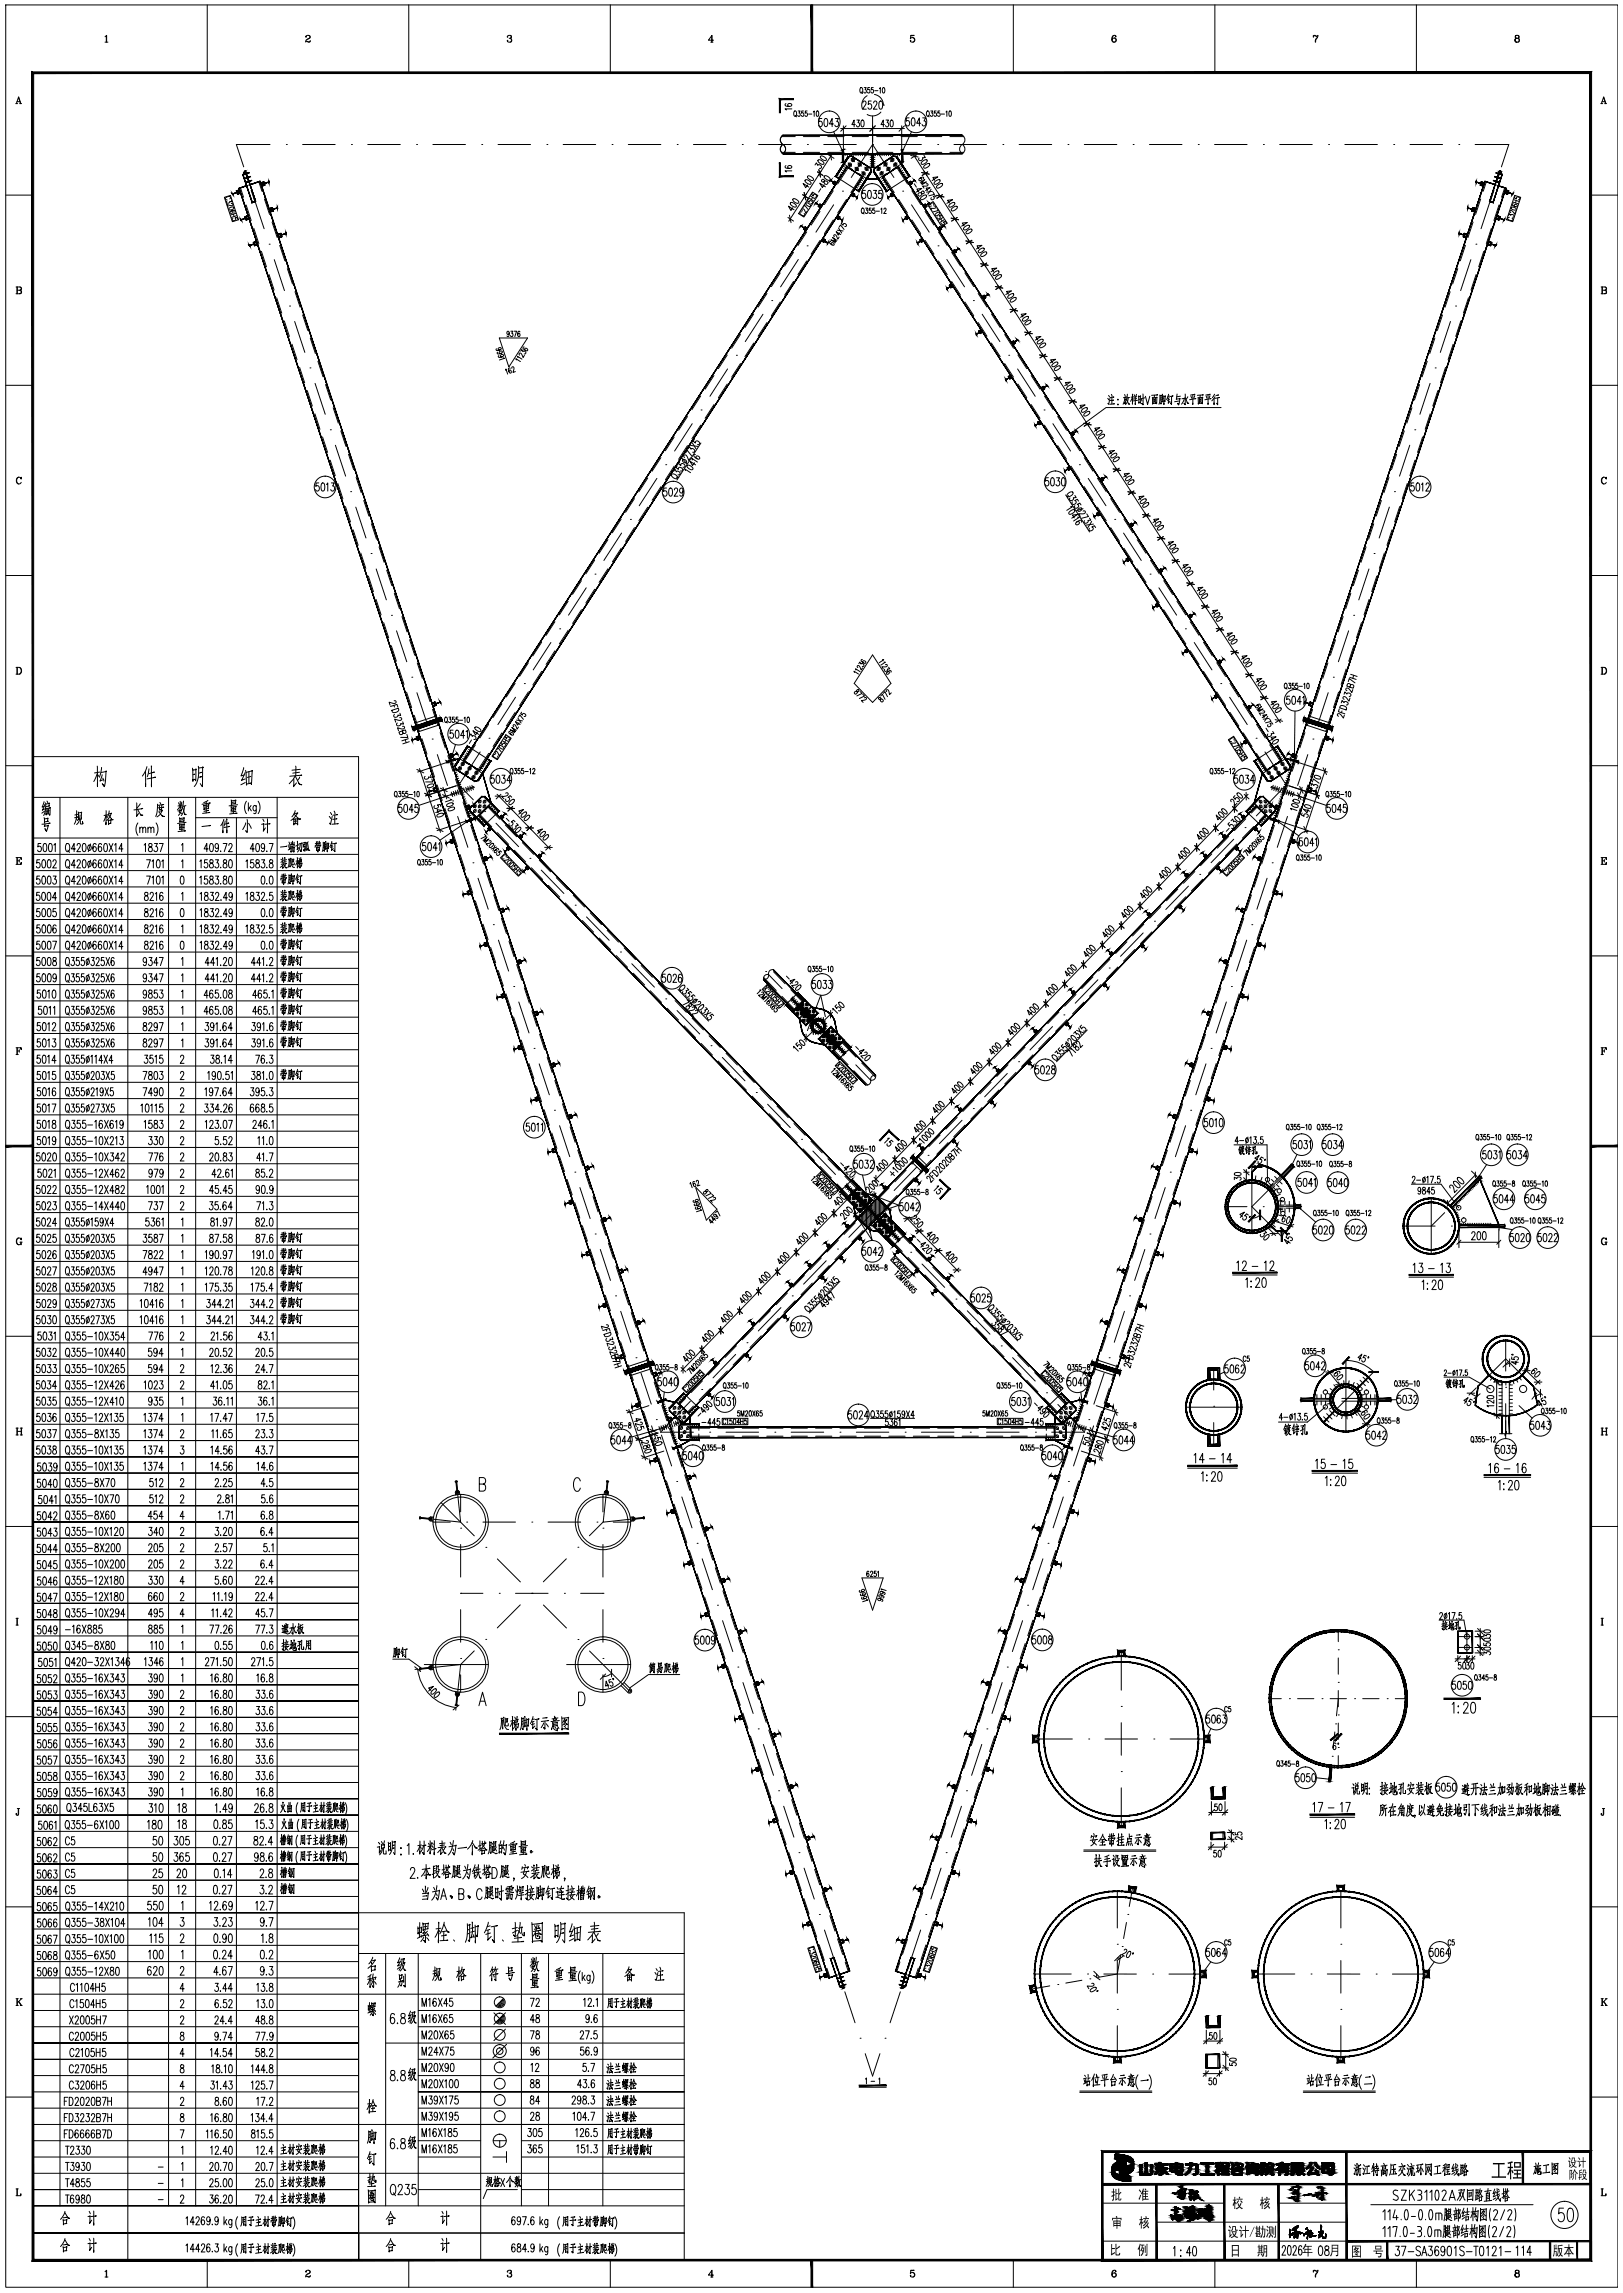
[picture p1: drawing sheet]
<svg xmlns="http://www.w3.org/2000/svg" width="598mm" height="845mm" viewBox="0 0 598 845" stroke-linecap="round" stroke-linejoin="round" font-family="sans-serif">
<!-- layer: 4 -->
<g fill="none" stroke="#000" stroke-width=".37">
<path d="M99.5 53.2h-12.4l2.7 8.3M105.5 53.2h.1M111.5 53.2h12M129.5 53.2h.1M135.5 53.2h12M153.5 53.2h.1M159.5 53.2h12M177.5 53.2h.1M183.5 53.2h12M201.5 53.2h.1M207.5 53.2h12M225.5 53.2h.1"/>
<path d="M231.5 53.2h12M249.5 53.2h.1M255.5 53.2h12M273.5 53.2h.1M279.5 53.2h12M297.5 53.2h.1M303.5 53.2h12M321.5 53.2h.1M321.5 53.2l-7.9 12.2M321.5 53.2l7.8 12.2M327.5 53.2h12M345.5 53.2h.1"/>
<path d="M351.5 53.2h12M369.5 53.2h.1M375.5 53.2h12M393.5 53.2h.1M399.5 53.2h12M417.5 53.2h.1M423.5 53.2h12M441.5 53.2h.1M447.5 53.2h12M465.5 53.2h.1M471.5 53.2h12M489.5 53.2h.1"/>
<path d="M495.5 53.2h12M513.5 53.2h.1M519.5 53.2h12M537.5 53.2h.1M543.5 53.2h12.4l-2.7 8.3M91.7 67.2h.1M93.5 72.9l3.8 11.4M307.1 75.5l-6.5 10M310.4 70.4h.1M332.6 70.4h.1M335.8 75.5l6.5 10M549.4 72.9l-3.7 11.4"/>
<path d="M551.3 67.2h.1M99.2 90h.1M101 95.7l3.8 11.4M294.1 95.6l-6.5 10.1M297.4 90.6h.1M345.6 90.6h.1M348.8 95.6l6.6 10.1M541.9 95.7l-3.8 11.4M543.8 90h.1M106.7 112.8h.1M108.6 118.5l3.7 11.4M281.1 115.8l-6.5 10.1"/>
<path d="M284.3 110.8h.1M358.6 110.8h.1M361.9 115.8l6.5 10.1M534.4 118.5l-3.8 11.4M536.3 112.8h.1M114.2 135.6h.1M268.1 135.9l-6.5 10.1M271.3 130.9h.1M371.6 130.9h.1M374.9 135.9l6.5 10.1M528.8 135.6h.1M116.1 141.3l3.7 11.3"/>
<path d="M121.7 158.4h.1M255 156.1l-6.5 10.1M258.3 151.1h.1M384.7 151.1h.1M387.9 156.1l6.5 10.1M521.3 158.4h.1M526.9 141.3l-3.8 11.3M123.6 164.1l3.7 11.3M242 176.3l-6.5 10M245.3 171.2h.1M397.7 171.2h.1M400.9 176.3l6.6 10"/>
<path d="M519.4 164.1l-3.8 11.3M129.2 181.2h.1M131.1 186.9l3.7 11.3M229 196.4l-6.5 10.1M232.3 191.4h.1M410.7 191.4h.1M414 196.4l6.5 10.1M511.9 186.9l-3.8 11.3M513.8 181.2h.1M136.7 204h.1M138.6 209.6l3.7 11.4M216 216.6l-6.5 10.1"/>
<path d="M219.2 211.6h.1M423.7 211.6h.1M427 216.6l6.5 10.1M504.4 209.6l-3.8 11.4M506.2 204h.1M144.2 226.7h.1M146.1 232.4l3.8 11.4M203 236.7l-6.6 10.1M206.2 231.7h.1M436.8 231.7h.1M440 236.7l6.5 10.1M496.9 232.4l-3.8 11.4"/>
<path d="M498.7 226.7h.1M151.7 249.5h.1M153.6 255.2l3.8 11.4M189.9 256.9l-6.5 10.1M193.2 251.9h.1M449.8 251.9h.1M453 256.9l6.5 10.1M489.4 255.2l-3.8 11.4M491.2 249.5h.1M159.2 272.3h.1M161.1 278l3.8 11.4M176.9 277.1l-7.8 12.1 5.3 5.5"/>
<path d="M180.2 272h.1M462.8 272h.1M466 277.1l7.9 12.1-11 11.4M481.8 278l-3.7 11.4M483.7 272.3h.1M166.8 295.1h.1M178.6 299h.1M476.2 295.1h.1M168.6 300.8l3.8 11.4M174.2 317.9h.1M182.7 303.3l8.4 8.7M195.2 316.3h.1"/>
<path d="M454.5 309.2l-8.3 8.7M458.7 304.9h.1M468.7 317.9h.1M474.3 300.8l-3.7 11.4M176.1 323.6l3.8 11.4M199.4 320.6l8.4 8.6M211.9 333.5h.1M216.1 337.9l8.3 8.6M425.3 339.4h.1M437.9 326.5l-8.4 8.6M442 322.2h.1M466.8 323.6l-3.7 11.4"/>
<path d="M181.8 340.7h.1M183.6 346.4l3.8 11.4M228.6 350.8h.1M232.8 355.1l8.3 8.6M282.1 358h.1M283.1 359.1l5 5.2M408.7 356.7h.1M421.2 343.8l-8.4 8.6M459.3 346.4l-3.7 11.4M461.2 340.7h.1M189.3 363.5h.1M191.1 369.2l3.8 11.4"/>
<path d="M245.3 368.1h.1M249.4 372.4l8.4 8.6M292.3 368.6h.1M296.5 372.9l10.5 10.8M387.8 378.3l-8.3 8.6M392 374h.1M404.5 361l-8.3 8.6M451.8 369.2l-3.7 11.4M453.7 363.5h.1M196.8 386.3h.1M198.6 392l3.8 11.4M262 385.3h.1"/>
<path d="M266.1 389.6l8.4 8.6M311.1 388.1h.1M315.3 392.4l5.5 5.6M371.1 395.5l-8.3 8.6M375.3 391.2h.1M444.3 392l-3.7 11.4M446.2 386.3h.1M204.3 409.1h.1M206.2 414.8l3.7 11.4M278.6 402.6h.1M282.8 406.9l8.3 8.6M295.3 419.8h.1"/>
<path d="M354.4 412.8l-8.3 8.6M358.6 408.5h.1M436.8 414.8l-3.8 11.4M438.7 409.1h.1M211.8 431.9h.1M213.7 437.6l3.7 11.4M299.5 424.1l8.3 8.7M312 437.1h.1M337.8 430l-8.4 8.7M341.9 425.7h.1M429.3 437.6l-3.8 11.4M431.2 431.9h.1"/>
<path d="M461.2 434.9v19.4M476.5 429.4l-15.3 15.2 6.9 6.9M545.7 433.4l-5 4.9M219.3 454.7h.1M316.2 441.4l15.2 15.7M321.1 447.3l-8.4 8.6M325.2 443h.1M423.7 454.7h.1M451.5 444.6h7.9M465.4 444.6h.1M471.4 444.6h7.9M517.1 451.8h11.6"/>
<path d="M527.3 441.6v20.4M532.3 446.8l-5 5M534.7 451.8h.1M536.5 442.6h.1M540.7 451.8h11.6M221.2 460.4l3.7 11.4M226.8 477.5h.1M291.9 477.5h.1M304.4 464.6l-8.3 8.6M308.6 460.2h.1M335.5 461.4h.1M339.7 465.7l8.3 8.7"/>
<path d="M352.2 478.7h.1M416.2 477.5h.1M421.8 460.4l-3.8 11.4M228.7 483.2l3.7 11.4M271 499.1l-8.3 8.6M275.2 494.7h.1M287.7 481.8l-8.3 8.6M356.4 483l8.3 8.6M368.9 495.9h.1M414.3 483.2l-3.8 11.4M554.7 493.9v11.3M234.3 500.3h.1"/>
<path d="M236.2 506l3.7 11.4M254.4 516.3l-11 11.4h12.1M258.5 512h.1M373.1 500.2l8.3 8.7M385.6 513.2h.1M389.7 517.5l9.9 10.2h-12.1M406.8 506l-3.8 11.4M408.6 500.3h.1M437 518.5h20.4M447.2 518.2h.1M447.2 504.1v8.1M479.4 515.8h10.5"/>
<path d="M495.9 515.8h.1M495.9 504.1v23.4M499.9 511.8l-8.1 8M501.9 515.8h10.4M554.7 511.2h.1M554.7 517.2v11.3M564.3 510.2l-9.6-9.5-9.6 9.6M241.8 523.1h.1M243.7 528.8l3.7 11.4M261.5 527.7h.1M267.5 527.7h12M285.5 527.7h.1"/>
<path d="M291.5 527.7h12M309.5 527.7h.1M315.5 527.7h12M333.5 527.7h.1M339.5 527.7h12M357.5 527.7h.1M363.5 527.7h12M381.5 527.7h.1M399.3 528.8l-3.8 11.4M401.2 523.1h.1M447.2 524.2v8M162.5 553.6l12.3 12.3"/>
<path d="M168.1 545.7l1.6 15.2-15-1.6M169.7 550.7v6.4M222.1 550.7v6.4M223.9 545.7l-1.7 15.2 15-1.6M249.3 545.9h.1M251.2 551.6l3.8 11.4M391.8 551.6l-3.8 11.4M393.6 545.9h.1M159.5 560.8h6.4M169.7 563.1h.1M169.7 569.1v12M171.9 560.8h.1"/>
<path d="M177.9 560.8h12M179 570.2h.1M183.2 574.4l8.5 8.5M195.9 560.8h.1M201.9 560.8h12M208.7 574.4l-8.5 8.5M212.9 570.1h.1M219.9 560.8h.1M222.1 563.1h.1M222.1 569.1v12M222.2 560.8l-5.1 5.1M225.9 560.8h6.4"/>
<path d="M256.8 568.7h.1M258.7 574.4l3.8 11.4M384.2 574.4l-3.7 11.4M386.1 568.7h.1M169.7 587.1h.1M169.7 587.1h8.2M169.7 593.1v12M183.9 587.1h.1M189.9 587.1h12M191.7 591.3l-8.5 8.5M195.9 587.1h.1M196 587.1h.1"/>
<path d="M200.2 591.4l8.5 8.5M207.9 587.1h.1M213.9 587.1h8.2M222.1 587.1h.1M222.1 593.1v12M264.3 591.5h.1M266.2 597.2l3.8 11.4M376.7 597.2l-3.7 11.4M378.6 591.5h.1M154.7 614.9l15-1.6-1.6 15.2M156.3 613.3h23.6M169.7 611.1h.1"/>
<path d="M169.7 617.1v6.4M174.7 608.3l-5 5M179 604.1h.1M208.8 613.3h23.5M212.9 604.1h.1M217.2 608.3l14.7 14.8M222.1 611.1h.1M222.1 617.1v6.4M271.8 614.3h.1M273.7 620l3.8 11.4M369.2 620l-3.7 11.4M371.1 614.3h.1"/>
<path d="M413.1 608.2v14.6M493.1 619.9h.1M493.1 607.9h.1M493.1 600.5v4.4M493.1 610.9v6M537.1 607l5.3 .1M537.1 603l5.3 .1M540.4 601v8M279.4 637h.1M363.6 637h.1M413.1 628.8h.1M413.1 634.8v12"/>
<path d="M467.7 625.9h4.4M475.1 625.9h.1M478.1 625.9h6M487.1 625.9h.1M490.1 625.9h6M491.8 638.2l-.6 6M492.1 635.2h.1M493.1 631.9h.1M493.1 622.9v6M493.1 634.9v6M493.1 625.9l-.7 6.3M499.1 625.9h.1"/>
<path d="M502.1 625.9h6M511.1 625.9h.1M514.1 625.9h4.4M281.2 642.8l3.8 11.3M286.9 659.8h.1M356.1 659.8h.1M361.7 642.8l-3.7 11.3M380.6 640.8h14.5M401.1 640.8h.1M407.1 640.8h12M413.1 652.8h.1M413.1 658.8v14.5"/>
<path d="M425.1 640.8h.1M431.1 640.8h14.5M490.5 650.1l-.6 6.4M490.8 647.1h.1M493.1 643.9h.1M493.1 646.9v4.4M288.7 665.6l3.8 11.3M354.2 665.6l-3.7 11.3M294.4 682.6h.1M296.2 688.4l3.8 11.3M346.7 688.4l-3.7 11.3M348.6 682.6h.1"/>
<path d="M411.6 696.9v13.5M494 696.9v13.5M301.9 705.4h.1M303.8 711.2l3.7 11.3M339.2 711.2l-3.8 11.3M341.1 705.4h.1M411.6 716.4h.1M494 716.4h.1M309.4 728.2h.1M311.3 733.9l3.7 11.4M331.7 733.9l-3.8 11.4M333.6 728.2h.1"/>
<path d="M381.1 727.4h13.6M400.7 727.4h.1M406.7 727.4h12M411.6 722.4v12M424.7 727.4h.1M430.7 727.4h13.5M463.5 727.4h13.5M483 727.4h.1M489 727.4h12M494 722.4v12M507 727.4h.1M513 727.4h13.5"/>
<path d="M316.9 751h.1M318.8 756.7l2.7 8.3 2.7-8.3M326.1 751h.1M411.6 740.4h.1M411.6 746.4v13.5M494 740.4h.1M494 746.4v13.5"/>
</g>
<!-- layer: 0 -->
<g fill="none" stroke="#000" stroke-width=".37">
<path d="M2.1 1.8h594v841h-594zM38.7 13.5l.6-.5v2.5M38.7 15.5h1.1M39.2 13.2v2.3M76.3 1.8v25M112.8 13.5l-.2 .1a.84 .84 0 0 1 .9-.6 .84 .84 0 0 1 .8 .8l-1.5 1-.2 .7M113.7 13l.5 .8-1 .7M114.3 15.2l-.4 .2-1.3-.1M114.3 14.9l-.2 .6-1.1-.3M150.6 1.8v25M187 13.5v.3l.1-.6a.91 .91 0 0 1 1.3 .2l-.1 .6-.7 .1M188 13l.3 .4-.3 .7 .6 .6a.85 .85 0 0 1-.8 .9 .85 .85 0 0 1-.9-.7l.1 .2"/>
<path d="M188.3 14.3l.1 .8-.4 .4M224.9 1.8v25M261.9 15.5h.8M262.2 13.3v2.2M262.9 14.8h-1.9l1.3-1.8v2.5M335.6 13.2l1.2-.2h-1.2l-.2 1.2a.89 .89 0 0 1 1.3-.3 .89 .89 0 0 1 0 1.4 .89 .89 0 0 1-1.3-.4l.1 .2M336.3 13.9l.6 .7-.1 .6-.5 .3M373.3 1.8v25M410.5 13a1.5 1.5 0 0 0-.2 2.5M410.6 14l.6 .7-.6 .8M411.1 13.4v.2l.1-.2a.8 .8 0 0 0-.8-.4 .8 .8 0 0 0-.7 .6 1.32 1.32 0 0 0 .6 1.9 .78 .78 0 0 0 1-.6 .78 .78 0 0 0-.7-.9 .78 .78 0 0 0-.9 .7M447.6 1.8v25"/>
<path d="M483.9 13.5l.3-.5 .9 .4 .4-.4-.1 .8-.6 .8-.1 .9M483.9 13v.8M484 13.3l1.1 .1M485.4 13.8a1.82 1.82 0 0 0-.8 1.7M521.8 1.8v25M558.7 13l-.3 .2-.2 .6a.83 .83 0 0 0 1.5 0l-.1-.6-.9-.2-.3 .4 .3 .7M559.2 13l.4 .4-.4 .7 .6 .5a.83 .83 0 0 1-.9 1 .83 .83 0 0 1-.7-1.3l.5-.2-.5 .5 .2 .7 .3 .2M559.2 14.1l.5 .5-.1 .7-.4 .2M5.8 38.2h.7M6 38.2l.9-2.5 .8 2.5M6.3 37.5h1M6.9 36l.7 2.2"/>
<path d="M7.2 38.2h.7M289.6 38.2l-.4 .5a1.58 1.58 0 0 0 2.5-.1 .74 .74 0 0 0-.8-.5 .74 .74 0 0 0-.6 .9l.6 .2M317.1 32.4l.1-.1a1.08 1.08 0 0 1 .7 1 1.08 1.08 0 0 1-.7 1 1.48 1.48 0 0 1-.1-1.9zM317.4 33.9l.4 .6M317.9 37.9l.1-.4a.65 .65 0 0 1 .9-.1 .65 .65 0 0 1 .1 1l-1.2 1.8h1.4M318.4 32.3h.7l-.4 .7a.56 .56 0 0 1 .5 .9 .56 .56 0 0 1-.9 0M320.4 32.3h-.7v.7a.59 .59 0 0 1 .8 .6 .59 .59 0 0 1-.8 .5l-.1-.2M321 37.2h-1l-.1 1.3a.94 .94 0 0 1 1.4 .6 .94 .94 0 0 1-1 1.1l-.5-.5M321.7 32.3h-.6v.7a.59 .59 0 0 1 .8 .6 .59 .59 0 0 1-.9 .5l-.1-.2M321.9 37.9l.1-.4a.65 .65 0 0 1 .9-.1 .65 .65 0 0 1 .1 1l-1.2 1.8h1.4M322.3 33.4h1.2M324 32.7l.3-.4v2"/>
<path d="M324.1 37.4l.5-.2a2.12 2.12 0 0 1 0 3h-.2a2.48 2.48 0 0 1-.3-2.8zM325.3 32.4l.2-.1a1.18 1.18 0 0 1 0 2l-.4-.9zM589.8 38.2h.7M590 38.2l.8-2.5 .9 2.5M590.2 37.5h1.1M590.8 36l.7 2.2M591.2 38.2h.7M288.1 53.5a.81 .81 0 0 1 1.2 .6v1.6a.81 .81 0 0 1-1.2 .7 2 2 0 0 1 0-2.9zM288.5 49.8a2 2 0 0 0 0 3.4M291.7 40.1h-2.5l.5 .4M292.7 41l.1-.1a1.07 1.07 0 0 1 .7 1 1.07 1.07 0 0 1-.7 1 1.44 1.44 0 0 1-.1-1.9zM293 42.5l.4 .6"/>
<path d="M294 40.9h.8l-.4 .7a.56 .56 0 0 1 .5 .9 .56 .56 0 0 1-1 0M296 40.9h-.6l-.1 .8a.56 .56 0 0 1 .9 .5 .56 .56 0 0 1-.9 .5l-.1-.2M297.4 40.9h-.7v.8a.56 .56 0 0 1 .8 .5 .56 .56 0 0 1-.8 .5l-.1-.2M297.9 42h1.2M299.6 41.3l.4-.4v2M300.9 41l.2-.1a1.19 1.19 0 0 1 0 2l-.4-.9zM302.8 43.7h-1v1.1a.91 .91 0 0 1 1.2 .9 .91 .91 0 0 1-1.2 .8l-.2-.4M303.9 43.8l.5-.1a2.12 2.12 0 0 1 0 3h-.2a2.39 2.39 0 0 1-.3-2.9zM305.8 56.2l.6 2.8M307.1 45.7h-1.5l1-2v3M307.1 48.6l3.3 7.1M307.8 43.7h1.1l-.6 1.1a.9 .9 0 0 1 .7 1.1 .9 .9 0 0 1-1.2 .6l-.2-.4"/>
<path d="M309.7 47.4h23.5M310.7 46.4v8.8M311.4 56.7v.7M311.7 46.4l-2 2M312.2 56.7v.7M313 56.7v.7M313.8 56.7v.7M314.6 56.7v.7M315.1 45.9h-1.2l.8-1.7v2.6M315.4 56.7v.7M315.7 44.2h.9l-.5 1a.7 .7 0 0 1 .6 1 .7 .7 0 0 1-1.2 .1M316.2 56.7v.7"/>
<path d="M317 56.7v.7M317.4 44.4l.5-.2 .4 .5v1.6l-.4 .5-.6-.5zM317.8 56.7v.7M318.6 56.7v.7M319.4 56.7v.7M320.2 56.7v.7M320.6 59.6h.7M320.6 58.8h.7M320.6 57.9h.7M320.6 57.2h.7M321 56.7v.7M321.5 42.7v14"/>
<path d="M321.6 59.6h.7M321.6 58.8h.7M321.6 57.9h.7M321.6 57.2h.7M321.8 56.7v.7M322.5 46.4l-2 2M322.6 56.7v.7M323.4 56.7v.7M324.2 56.7v.7M325 56.7v.7M325.8 56.7v.7M325.8 45.9h-1.2l.8-1.7v2.6"/>
<path d="M326.4 44.2h.9l-.4 1a.7 .7 0 0 1 .6 1 .7 .7 0 0 1-1.2 .1M326.6 56.7v.7M327.4 56.7v.7M328.2 56.7v.7M328.2 44.4l.2-.2a1.52 1.52 0 0 1 0 2.6l-.5-1.1zM329 56.7v.7M329.8 56.7v.7M330.6 56.7v.7M331.4 56.7v.7M332.2 46.4v8.8M333.2 46.4l-2 2M334.9 43.4h-1l-.1 1.3a.93 .93 0 0 1 1.5 .6 .93 .93 0 0 1-1.1 1.1l-.5-.6"/>
<path d="M335.5 57.3l2.8 .6M335.8 48.6l-3.3 7.1M336 43.6l.5-.2a2.09 2.09 0 0 1 0 3h-.2a2.38 2.38 0 0 1-.3-2.8zM339.2 45.4h-1.5l1-2v3M339.9 43.4h1.1l-.6 1.2a.85 .85 0 0 1 .7 1.1 .85 .85 0 0 1-1.3 .4l-.1-.3M341.6 41l.1-.1a1.06 1.06 0 0 1 .7 1 1.06 1.06 0 0 1-.7 1 1.44 1.44 0 0 1-.1-1.9zM341.9 42.5l.4 .6M342.9 40.9h.7l-.3 .7a.55 .55 0 0 1 .4 .9 .55 .55 0 0 1-.9 0M344.9 40.9h-.6l-.1 .8a.57 .57 0 0 1 .9 .5 .57 .57 0 0 1-.9 .5l-.1-.2M346.2 40.9h-.6l-.1 .8a.57 .57 0 0 1 .9 .5 .57 .57 0 0 1-.9 .5v-.2M346.8 42h1.2M348.5 41.3l.3-.4v2"/>
<path d="M349.8 41l.2-.1a1.19 1.19 0 0 1 0 2l-.4-.9zM354.2 53.5a.81 .81 0 0 1 1.1 .6v1.6a.81 .81 0 0 1-1.1 .7 2 2 0 0 1 0-2.9zM354.5 49.8a2 2 0 0 1 0 3.4M2.1 71.9h10M82.7 72.7l2.2-.7 3 9-2.3 .7zM84.3 76.8l.9-.5 1 .1a1.18 1.18 0 0 1-1.9 .7zM84.6 73.3a.53 .53 0 0 0 .3-.8 .53 .53 0 0 0-.8-.1l-1 .6v.5l.6 .1M85.2 75h.3a.44 .44 0 0 1 .2 .6 .44 .44 0 0 1-.5 .2l-1.5-.4 .3 .9M85.2 77.7l.5 .1a.54 .54 0 0 1-.3 .8 .54 .54 0 0 1-.7-.5l1.4-.6 .5 .2-.2 .5M85.3 73.7l.2 .7-.9-.2a.56 .56 0 0 1-.6 .7 .56 .56 0 0 1-.3-.9M86 78.9l.3 .9M86.9 78.6l-1.9 .6"/>
<path d="M87.2 79.5l-1.9 .6M88.3 69.9l.4 1.2M91.4 79.5l.4 1.1M96 67.4l.4 1.2M99.2 76.9l.3 1.2M289.6 61.1l-.4 .4a1.58 1.58 0 0 0 2.5 0 .74 .74 0 0 0-.8-.5 .74 .74 0 0 0-.6 .8l.6 .3M290.9 79.3l.5 2.8M291.7 63h-2.5l.5 .4M295.4 78.1a.53 .53 0 0 0-.8 .3 .53 .53 0 0 0 .5 .7l.4 .2a.53 .53 0 0 0 .8 .2 .53 .53 0 0 0 0-.8M295.7 77.7h-.1a.45 .45 0 0 1 0-.8 .45 .45 0 0 1 .7 .3l.6 1.4 .5-.8M295.9 76.4l.5-.8 1.4 1.6M296.3 70.9l.6 2.8"/>
<path d="M296.9 74.8a1.27 1.27 0 0 1 1.7 1.2 1.27 1.27 0 0 1-1.7-1.2zM297.8 73.5l-.3 .5 .6 .5a.57 .57 0 0 1 .9-.4 .57 .57 0 0 1-.1 1l-.2-.1M298.1 73l1.7 1.1M298.6 72.2l1.7 1.1M299.3 70.8l2 1.2-5.1 8-2-1.3zM299.3 71.1l-.3 .6 .7 .5a.57 .57 0 0 1 .8-.5 .57 .57 0 0 1 0 1h-.2M299.4 72.7l-.5 .8M301.7 62.5l.6 2.7M302.4 69.5l-.8 1.3M302.9 66.2l-.2 .5 .6 .4a.84 .84 0 0 1 1.1-.4 .84 .84 0 0 1 .4 1.1 .91 .91 0 0 1-1.1-.3 .91 .91 0 0 1 0-1.1l-.3-.3zM302.9 75.7l-.6 .9M303.7 68l-.7 1.1-1-1.6 2.1 1.3"/>
<path d="M303.7 64.8a1.58 1.58 0 0 1 2.1 1.5l-.7 .1-.8-.4-.7-.8zM308.3 67.4l-.5 .8M308.6 79.5l-.5 .8M309.1 64.8l.6 .4M309.5 64.2l.6 .3M310 63.5l.6 .4M310.4 62.8l.6 .4M310.8 62.1l.6 .4M311.3 61.5l.5 .3M314 71.1l-.5 .8M315.4 68.9l.6 .4M315.8 68.2l.6 .4"/>
<path d="M316.3 67.6l.6 .4M316.7 66.9l.6 .4M317.2 66.2l.6 .4M317.6 76.8l.1-.1a1.07 1.07 0 0 1 .7 1 1.07 1.07 0 0 1-.7 1 1.48 1.48 0 0 1-.1-1.9zM317.6 65.5l.6 .4M317.9 78.3l.4 .6M318.8 70.2h-1v1.1a.91 .91 0 0 1 1.2 .9 .91 .91 0 0 1-1.2 .8l-.2-.4M318.9 76.7h.8l-.4 .7a.56 .56 0 0 1 .5 .9 .56 .56 0 0 1-1 0M319.9 70.3l.5-.1a2.12 2.12 0 0 1 0 3h-.2a2.39 2.39 0 0 1-.3-2.9zM320.6 61.2h.7M320.6 60.4h.7M320.9 76.7h-.6l-.1 .8a.57 .57 0 0 1 .9 .5 .57 .57 0 0 1-.9 .5l-.1-.2"/>
<path d="M321.6 61.2h.7M321.6 60.4h.7M321.8 70.2h1.1l-.6 1.1a.86 .86 0 0 1 .7 1.2 .86 .86 0 0 1-1.3 .4l-.1-.3M322.3 76.7h-.7l-.1 .8a.57 .57 0 0 1 .9 .5 .57 .57 0 0 1-.9 .5v-.2M322.8 77.8h1.2M324.5 77.1l.4-.4v2M324.8 70.2h-1v1.1a.91 .91 0 0 1 1.2 .9 .91 .91 0 0 1-1.2 .8l-.2-.4M325.4 65.5l-.6 .4M325.7 77.1v-.2a.44 .44 0 0 1 .7-.1 .44 .44 0 0 1 0 .6l-.8 1.3h.9M325.8 66.2l-.6 .4M326.2 66.9l-.6 .4M326.7 67.6l-.6 .4"/>
<path d="M327.1 68.2l-.6 .4M327.5 68.9l-.6 .4M328.9 71.1l.6 .8M331.7 61.5l-.6 .3M332.1 62.1l-.6 .4M332.5 62.8l-.5 .4M333 63.5l-.6 .4M333.4 64.2l-.6 .3M333.9 64.8l-.6 .4M334.3 79.5l.6 .8M334.7 67.4l.5 .8M336.8 67.7l.8 1.3"/>
<path d="M338.4 71.2l.8-.2 .7 .4 .6-.4-.4-.6-.6 .3a.85 .85 0 0 1-.1 1.2 .85 .85 0 0 1-1.2 0zM338.5 70.7l-.7-1 1.8-.3-2.1 1.4M339.3 72.7l1.3-.8 .8 .2-.2 .6-1.3 .8h-.6zM339.6 63.6l2.7 .6M340.1 75.7l.5 .9M341.8 75.5l2-1.2 5.1 7.9-1.9 1.3zM343.9 75.6a.53 .53 0 0 0 0-.8 .53 .53 0 0 0-.8 .1l-.8 .8 .1 .5h.6M344.1 76l.3-.1a.44 .44 0 0 1 .4 .5 .44 .44 0 0 1-.5 .4h-1.5l.5 .7M344.6 78.8l1.1-.6h.5a1.18 1.18 0 0 1-1.7 1.1zM345 72l2.8 .6M345.2 76.8l.5 .8-2 .5M347.1 79.7l-.3-.6-.7 .5a.59 .59 0 0 1 0 1 .59 .59 0 0 1-.9-.5l.1-.2"/>
<path d="M543.8 76.9l-.4 1.2M546.9 67.4l-.4 1.2M551.5 79.5l-.4 1.1M554.7 69.9l-.4 1.2M555.8 79.4l.2-.7 .6 .6a.56 .56 0 0 1 1-.2 .56 .56 0 0 1-.3 .9M556.9 76.3l1.1 .2 .7 .6a1.19 1.19 0 0 1-1.9-.6zM557.4 74.5l1.9 .6M557.5 75.1l-.3 .1a1.25 1.25 0 0 0 1.9 .7 .59 .59 0 0 0-.6-.6 .59 .59 0 0 0-.6 .5l.4 .4M557.7 73.6l1.9 .6M558.1 72l2.2 .7-3 9-2.2-.7zM558.1 72.3l-.2 .7 .8 .3a.57 .57 0 0 1 .7-.7 .57 .57 0 0 1 .2 1h-.2M558.4 78l-.3 .9-1-1.1a.43 .43 0 0 0-.6-.2 .43 .43 0 0 0 .1 .7v.1"/>
<path d="M558.6 73.9l-.3 .9M586.1 71.9h10M85.8 80.5l-.2 .1a.57 .57 0 0 0 .8 .7 .57 .57 0 0 0 .2-1l.8-.2 .2 .6M94.6 89l.4 1.1M102.3 86.4l.4 1.2M297.5 84.2l-.6 .8M303.2 87.9l-.6 .8M339.8 87.9l.5 .8M345.5 84.2l.6 .8M346.6 80.7l.5 .7M347.4 80.2l-1.7 1M347.9 80.9l-1.7 1.1"/>
<path d="M348.6 82.1l-.3-.6-.7 .4a.59 .59 0 0 1 0 1 .59 .59 0 0 1-.9-.5l.1-.1M350.4 80.4l2.8 .6M350.9 92.6l.6 .8M355.9 88.8l2.7 .6M361.3 97.2l2.7 .6M540.7 86.4l-.4 1.2M548.4 89l-.4 1.1M556.1 80.1a.53 .53 0 0 0-.7 .5 .53 .53 0 0 0 .6 .5h1.3l-.2-.7M5.9 105.7l1.8 .2 .2 .6-.6 .4M5.9 108.2l1.8-.1 .2-.7-.6-.5 .5 .5-.1 .6-.4 .2M6.3 105.7v2.5M6.4 105.7v2.5"/>
<path d="M7.3 105.7l.5 .5-.1 .5-1.3 .2M350.6 104.7l.6 .8M361.8 109.4l.5 .8M366.7 105.6l2.8 .6M372.1 114l2.8 .6M589.9 105.7l1.8 .2 .2 .6-.6 .4M589.9 108.2l1.8-.1 .2-.7-.6-.5 .5 .5-.1 .6-.4 .2M590.2 105.7v2.5M590.4 105.7v2.5M591.3 105.7l.5 .5-.1 .5-1.3 .2M361.5 121.5l.5 .8M372.3 138.3l.6 .8"/>
<path d="M372.6 126.2l.6 .8M377.5 122.4l2.8 .6M383 130.8l2.7 .6M388.4 139.2l2.8 .6M2.1 142h10M383.2 155.1l.5 .8M383.5 143l.5 .8M393.8 147.6l2.8 .6M394.3 159.8l.6 .8M399.3 156l2.7 .6M408.1 146.8l.4 .6M408.4 145.7l.3 .6"/>
<path d="M408.9 146.8l-.4 2.2-.3-.4M409.5 145.3l.2 .8M409.6 146.4v2.5M410.1 147.4l-1 .2M410.2 146.3h.2l-1.3 .2M410.4 148.8h.2l-1.7 .2M411.9 147.1v.3zM411.9 148.9v.3zM414.3 145.4l.2 .6M414.4 147.2l.5-.2-.4 1.8-.2-.4 .2 .2M414.4 146.5l-.6 2.5M414.8 146.3l-.9 .3"/>
<path d="M415.1 147.2l.7 1.7h.4l-.5-.3M415.3 145.2l-.3 2.3M415.6 146.6l-.2 1.5-.8 .9M415.8 146.5h.3l-.9 .1M417.2 145.2v3.7v-.6M417.2 146.4l-.7 1.5M417.2 146.7l.4 .4M417.6 146.2l-.9 .2M417.9 145.4l.2 .6M418.3 146.3v2.8v-.5M418.7 145.3l-.3 .9M418.7 146.8l-.8 .2"/>
<path d="M418.8 147.5h.2l-1.4 .2M418.8 146.2l-1 .2M419.5 145.9l.1 2.7-.1-.2 .5-.2 .2 .4 .1-2.6-.8 .1M420 147.1l-.4 .1M420.5 147.2l.2 .6M421.1 145.2v4l-.5-.6 .5 .5M421.7 146.6l-1.4 .3M422 146l.8 3 .8-3M424.6 146.4l.1 2.5-.1-.2 1.3-.2h-.2M424.6 146.6l1.7-.2-.2 2.4-.1-.3M425.1 146.6v2M425.3 145.6l-.1 .9"/>
<path d="M425.3 147.8h-.2M425.4 147.2h-.3M425.7 146.5l-.1 2M426.2 145.6l.3-.1-2.2 .2M427.3 145.6v2.1l-.3 1.3M427.4 145.8l.5-.1-.2 3.1-.2-.3 .3 .3M427.7 146.6l-.3 .1M427.7 147.3l-.3 .1M428.2 145.2l.1 1.8M428.3 147.1l-.3 1 .5-.2M428.5 147.6l.1 .5M428.6 146.2l-.6 .2"/>
<path d="M428.7 146.9l-.7 .2M428.8 145.8v3.3v-.5M428.8 146.1l.6-.1-.2 1.9-.2-.3 .2 .3M430.5 146.7l-.1 1.9 .7-.7M430.5 145.3l-.7 1.9M430.8 146.6l-.6 .2M430.8 145.9l-.5 .2M430.9 147.2l-.8 .3M431.6 146.1v2.9l-.4-.5 .4 .4M431.9 146l.3-.1-1.2 .2M433.7 145.2l-.3 1.9 1.4-.3-.6 2.4-.3-.6 .4 .6M434.2 147.8l-1.4 .2"/>
<path d="M434.9 146l-1.4 .2M435.5 146.9l1-.2-1.2 2.2M436.6 145.2v4l-.4-.6 .4 .4M436.7 146.6l.3 .8a1.05 1.05 0 0 0 1 1.2l-.4-.1M437.4 148.2l.2 .3M437.6 146.2l-.6 1M438.8 146l.2 .7M439.5 145.5v3.5v-.4M440.1 145.3h.2l-1.7 .3M440.1 145.8l-.3 1M440.3 146.9h.3l-2.3 .4M441.4 146.4l.1 2.5v-.2l1.1-.2"/>
<path d="M441.5 146.6l1.6-.2-.1 2.4-.2-.3M441.9 146.6v2M442.2 145.6l-.1 .9M442.2 147.8h-.2M442.2 147.2h-.2M442.6 146.5l-.1 2M443.1 145.6l.3-.1-2.3 .2M444.4 146l.2 .7M445.1 145.5v3.5v-.4M445.7 145.3h.2l-1.7 .3M445.7 145.8l-.3 1M446 146.9h.2l-2.3 .4"/>
<path d="M447.3 146.8v2.3v-.6M447.5 145.3l-.8 1.2M447.6 146.2l-1.1 1.5M448.6 146.6v2.6l-.4-.6M448.7 145.6h.3l-1 .1M449.1 146.5h.2l-1.6 .3M449.9 150.2h-42.4l-12.3 9M586.1 142h10M6.9 175.8a1.41 1.41 0 0 0 0 2.5M7.7 176.2l.1 .3v-.7l-.1 .4-.2-.2a1.17 1.17 0 0 0-1.5 1.1 1.17 1.17 0 0 0 1.5 1.1l.3-.5M117.5 177.9h-1l-.1 1.3a.94 .94 0 0 1 1.4 .6 .94 .94 0 0 1-1 1.1l-.5-.5M118.6 178.1l.5-.2a2.17 2.17 0 0 1 0 3h-.2a2.44 2.44 0 0 1-.3-2.8z"/>
<path d="M120.3 178.5l.5-.6v3M122.1 177.9h1.1l-.6 1.2a.86 .86 0 0 1 .6 1.1 .86 .86 0 0 1-1.2 .5l-.1-.3M245.6 179.8h-1v1.2a.91 .91 0 0 1 1.2 .8 .91 .91 0 0 1-1.2 .9l-.2-.4M246.7 180l.5-.2a2.12 2.12 0 0 1 0 3h-.2a2.39 2.39 0 0 1-.3-2.8zM247.5 174.7a1.47 1.47 0 0 1 2 1.6 1.47 1.47 0 0 1-2-1.6zM248.2 173.7l.5-.8 .5 1a.69 .69 0 0 1 1.2 0 .69 .69 0 0 1-.6 1M249.5 171.6l-.4 .7 .8 .6a.71 .71 0 0 1 1.1-.5 .71 .71 0 0 1 0 1.2l-.3-.1M250.1 175.8h-.9M250.4 170.2l-.4 .7 .8 .5a.73 .73 0 0 1 1.2-.4 .73 .73 0 0 1-.2 1.2l-.2-.1M251.4 168.9l1.6 2M251.6 169.3a.82 .82 0 0 1 1 .2 .82 .82 0 0 1 0 1l-1.1-.5zM252.2 168.6l-.2-.3a.54 .54 0 0 1 .3-.7 .54 .54 0 0 1 .7 .4l.8 1.7 .6-1"/>
<path d="M252.5 173.4l-.2-.6 2.1 1.4M252.6 166.9l.6-1 1.6 2.1M253.2 171.5l1.2 .1 .7 .6 .2 .6a1.48 1.48 0 0 1-2.1-1.3zM253.6 165.4l.5-.8 .5 .9a.7 .7 0 0 1 1.2 .1 .7 .7 0 0 1-.6 1M254.4 164.1l2.7 .4M255 163.1l1.5 2.4M255 169.5l-.1-.6 2.1 1.4M255.8 170.5l-.7 1-.9-1.6 2.1 1.4M255.8 161.9l-.4 .7 .8 .6a.71 .71 0 0 1 1.1-.6 .71 .71 0 0 1-.1 1.3l-.2-.1M256.2 167.5l-.5 .1a1.55 1.55 0 0 0 2.1 1.4 .74 .74 0 0 0-.5-.9 .74 .74 0 0 0-.9 .4l.4 .5M258.2 163.2l-8.8 13.7M386.2 176h-.9v1.2a.7 .7 0 0 1 1.1 .3 .88 .88 0 0 1 0 1.2 .88 .88 0 0 1-1.3 0v-.2"/>
<path d="M387.3 176.2l.6-.2a2.17 2.17 0 0 1 0 3h-.2a2.44 2.44 0 0 1-.4-2.8zM389.3 176h1.1l-.6 1.2a.9 .9 0 0 1 .6 1.1 .9 .9 0 0 1-1.1 .6l-.2-.4M391.4 176.2l.5-.2a2.17 2.17 0 0 1 0 3h-.2a2.44 2.44 0 0 1-.3-2.8zM394 171.9l.6 .8M404.7 164.4l2.8 .6M405.2 176.6l.5 .8M410.1 172.8l2.8 .6M520.9 177.9h-1l-.1 1.3a.94 .94 0 0 1 1.4 .6 .94 .94 0 0 1-1 1.1l-.5-.5M522 178.1l.5-.2a2.17 2.17 0 0 1 0 3h-.2a2.48 2.48 0 0 1-.3-2.8zM523.7 178.5l.5-.6v3M525.4 178.7l.1-.5a.65 .65 0 0 1 1-.1 .65 .65 0 0 1 0 1l-1.2 1.8h1.4M590.8 175.8a1.41 1.41 0 0 0 0 2.5"/>
<path d="M591.7 176.2l.1 .3v-.7l-.1 .4-.3-.2a1.17 1.17 0 0 0-1.4 1.1 1.17 1.17 0 0 0 1.4 1.1l.4-.5M248.5 180.5l.1-.4a.66 .66 0 0 1 .9-.1 .66 .66 0 0 1 .1 1l-1.2 1.8h1.4M251.7 180.8l-.3 .7a.81 .81 0 0 1-1-.7 .81 .81 0 0 1 1-.8l.3 .8a1.48 1.48 0 0 1-.8 2l-.4-.4M392.6 182.4l8.8 13.6M393.6 181.7l.5-.3a.71 .71 0 0 1 1.2 0 .71 .71 0 0 1-.5 1.1l-.5 .3a.71 .71 0 0 1-1.1 0 .71 .71 0 0 1 .4-1.1zM393.6 182.6l-.3 .8M394 188.7l1.3-.9 .7 .2-.2 .7-1.3 .8-.6-.1zM394.5 186.6l.6 .1-2.1 1.4M395.8 190.8l-.7-1 1.9-.2-2.1 1.3M396 182.6l.5 .7-1.1 .1a.7 .7 0 0 1-.5 1.1 .7 .7 0 0 1-.7-1M396.7 192.3l.7-.1a.68 .68 0 0 1-.1 1 .68 .68 0 0 1-1-.3l.4-.6a1.23 1.23 0 0 1 1.8-.3l-.1 .4M397 190.5l.6 .1-2.1 1.4"/>
<path d="M397.2 187.7l1.1-.6a.73 .73 0 0 1-.2 1.1 .73 .73 0 0 1-1-.3zM397.4 184.7l-.5-.7-.9 .5a.71 .71 0 0 1 .1 1.2 .71 .71 0 0 1-1.1-.6l.1-.2M398.3 186l-.5-.7-.8 .6a.73 .73 0 0 1 0 1.2 .73 .73 0 0 1-1.1-.6l.1-.2M399 188.3l.4-.1a.56 .56 0 0 1 .5 .6 .56 .56 0 0 1-.7 .5h-1.8l.6 1M399 187.4l-2.4 .7M400.4 189.3l.6 1-2.5 .7M401.4 190.9l.5 .8-1.1 .1a.72 .72 0 0 1-.5 .9 .72 .72 0 0 1-.9-.7l.2-.2M402.2 192.1l-1.5 2.4M402.8 193.1l-2.7 .4M403.6 194.4l-.4-.7-.9 .5a.71 .71 0 0 1 .1 1.2 .71 .71 0 0 1-1.1-.5l.1-.3M404.9 188.7l.5 .8M415.5 181.2l2.8 .6"/>
<path d="M416 193.4l.6 .8M421 189.6l2.7 .6M426.4 198l2.8 .6M2.1 212.1h10M415.7 205.5l.6 .8M426.9 210.2l.5 .8M431.8 206.4l2.8 .6M437.2 214.8l2.8 .6M586.1 212.1h10M426.6 222.3l.5 .8M437.4 239.1l.6 .8M437.7 227l.6 .8"/>
<path d="M442.7 223.2l2.7 .6M448.1 231.6l2.7 .6M453.5 240l2.8 .6M5.9 245.9h1.2a1.33 1.33 0 0 1 .9 1.3 1.33 1.33 0 0 1-.9 1.2h-1.2M6.3 245.9v2.5M6.4 245.9v2.5M7.1 245.9a1.41 1.41 0 0 1 0 2.5M145.1 259.9l.2 .6M145.2 258.2h.4a.55 .55 0 0 1 .3 .7 .55 .55 0 0 1-.8 .3l-1.7-.5 .3 1.1M159.2 259.1l.3 1.2M448.3 255.9l.5 .8M448.6 243.7l.5 .9"/>
<path d="M458.9 248.4l2.8 .6M464.4 256.8l2.7 .6M473.4 251.8l.2-.1a1.07 1.07 0 0 1 .6 1 1.07 1.07 0 0 1-.6 1 1.48 1.48 0 0 1-.2-1.9zM473.8 253.4l.4 .5M474.7 251.7h.8l-.4 .8a.56 .56 0 0 1 .5 .8 .56 .56 0 0 1-1 .1M475.1 256.5h-1l-.1 1.3a.86 .86 0 0 1 1.4 .7 .86 .86 0 0 1-1.4 .8l-.1-.3M476.2 256.7l.5-.2a2.17 2.17 0 0 1 0 3h-.2a2.48 2.48 0 0 1-.3-2.8zM476.8 251.7h-.7l-.1 .9a.57 .57 0 0 1 .9 .5 .57 .57 0 0 1-.9 .4v-.1M478.1 251.7h-.7v.9a.57 .57 0 0 1 .8 .5 .57 .57 0 0 1-.8 .4l-.1-.1M478.6 252.9h1.2M479.4 258.5h-1.5l1-2v3M479.9 257.1l.5-.6v3"/>
<path d="M480.4 252.1l.3-.4v2M481.6 251.8l.2-.1a1.16 1.16 0 0 1 0 2l-.4-.8zM483.8 259.1l-.4 1.2M494.2 259l.3-.9 .7 .8a.7 .7 0 0 1 1.2-.3 .7 .7 0 0 1-.4 1.2M495.2 255.8l.3-.9 .7 .8a.7 .7 0 0 1 1.2-.2 .7 .7 0 0 1-.3 1.1M496.7 251.2l.4-1.2 2.1 1.6M497.3 249.6l2.3 .8M497.4 257.2l-.4 1.2-1.1-1.5a.56 .56 0 0 0-1-.1 .56 .56 0 0 0 .3 .9M497.6 252.5l.5-.3 .6 .3-.1 1.1-2.4-.8 .4-.9 .9 .3-.2 1M497.6 248.5l2.4 .8M498.4 254.1l-.3 1.1-1.2-1.5a.54 .54 0 0 0-.9-.1 .54 .54 0 0 0 .1 .9h.2M498.8 248.8l-.4 1.2"/>
<path d="M589.9 245.9h1.2a1.34 1.34 0 0 1 .8 1.3 1.34 1.34 0 0 1-.8 1.2h-1.2M590.2 245.9v2.5M590.4 245.9v2.5M591.1 245.9a1.41 1.41 0 0 1 0 2.5M143.9 260.3l2.4-.8 .3 1.1M144.4 261.7l2.3-.7a1.36 1.36 0 0 1-.4 1.4 1.36 1.36 0 0 1-1.6 .1zM147.3 264.5l.3-.1a.55 .55 0 0 1 .4 .8 .55 .55 0 0 1-.8 .2l-1.8-.4 .4 1.1M147.3 262.8l.3 .8-1-.1a.7 .7 0 0 1-.8 .9 .7 .7 0 0 1-.4-1.1M148.2 269.3l.5 .9 .4 .1 .5-.4-.2-.9-2.4 .7 .6 1 .5-.1 .4-.6M148.3 267.6h.4a.55 .55 0 0 1 .3 .7 .55 .55 0 0 1-.7 .3l-1.8-.4 .3 1.1M148.4 266l.3 .8-1.1-.2a.7 .7 0 0 1-.8 .9 .7 .7 0 0 1-.4-1.1M149.3 272.6l.4 1.1"/>
<path d="M149.9 270.6l.4 1.1h-2.7M150.4 272.2l-2.3 .8M150.8 273.3l-2.4 .8M154.6 271.2l.4 1.1M160.7 263.8l-7.7 2.6M161.8 267.1l-7.7 2.6M164.1 264.3l.1-.1a1.07 1.07 0 0 1 .7 1 1.07 1.07 0 0 1-.7 1 1.44 1.44 0 0 1-.1-1.9zM164.4 265.8l.4 .6M165.4 264.2h.7l-.4 .8a.56 .56 0 0 1 .5 .8 .56 .56 0 0 1-1 0M165.4 278.1l.4 1.2M166.9 269h-1l-.1 1.3a.93 .93 0 0 1 1.4 .6 .93 .93 0 0 1-1 1.1l-.5-.5M167.4 264.2h-.7l-.1 .9a.57 .57 0 0 1 .9 .5 .57 .57 0 0 1-.9 .4v-.2"/>
<path d="M167.8 274.4l-1.7 5.7M168 269.2l.5-.2a2.09 2.09 0 0 1 0 3h-.2a2.47 2.47 0 0 1-.3-2.8zM168.7 264.2h-.6l-.1 .9a.57 .57 0 0 1 .9 .5 .57 .57 0 0 1-.9 .4l-.1-.2M169.2 265.4h1.3M170.5 279.5l.6 .3M170.9 278.8l.6 .4M171 264.6l.3-.4v2M171.2 271h-1.5l1-2v3M171.3 278.1l.6 .4M171.7 269.6l.5-.6v3M171.8 277.4l.6 .4M172.2 276.8l.6 .3"/>
<path d="M172.3 264.3l.1-.1a1.16 1.16 0 0 1 0 2l-.3-.8zM172.6 276.1l.6 .4M173 271.2l.5-.8 .5 .9a.7 .7 0 0 1 1.2 .1 .7 .7 0 0 1-.6 1M173.7 272.7l-.8 1.2M175 268l1.2 .1 .8 .6 .2 .6-.4 .3-.9-.3-.8-.6zM175.9 269.8l-.7 1-1-1.6 2.1 1.4M182.4 278.1a.53 .53 0 0 0-.7 .3 .53 .53 0 0 0 .4 .7l.4 .2a.53 .53 0 0 0 .8 .1 .53 .53 0 0 0 0-.8M182.7 277.7l-.2-.3a.44 .44 0 0 1 .2-.5 .44 .44 0 0 1 .6 .3l.6 1.3 .5-.7M183 276.3l.5-.8 1.3 1.7M184 274.8a1.29 1.29 0 0 1 1.6 1.2 1.26 1.26 0 0 1-1.6-1.2zM184.8 273.4l-.3 .6 .7 .5a.57 .57 0 0 1 .8-.5 .57 .57 0 0 1 0 1h-.2M185.1 273l1.7 1.1"/>
<path d="M185.6 272.2l1.7 1.1M186.4 271.1l-.4 .5 .7 .6a.56 .56 0 0 1 .9-.5 .56 .56 0 0 1-.1 1l-.2-.1M186.4 270.7l1.9 1.3-5.1 7.9-1.9-1.2zM186.4 272.7l-.5 .8M452.5 272.6l2-1.3 5.1 7.9-1.9 1.3zM454.6 272.6a.53 .53 0 0 0 0-.8 .53 .53 0 0 0-.8 .2l-.4 .2a.53 .53 0 0 0-.4 .7 .53 .53 0 0 0 .7 .3M454.9 273l.2-.1a.44 .44 0 0 1 .4 .5 .44 .44 0 0 1-.5 .4h-1.5l.5 .8M455.3 275.9l1.1-.7 .5 .1a1.21 1.21 0 0 1-1.7 1.1zM455.9 273.8l.5 .8-2 .5M457.3 277.7l.5 .8M457.8 276.7l-.3-.5-.7 .4a.59 .59 0 0 1 0 1 .59 .59 0 0 1-.9-.5l.1-.1M458.1 277.2l-1.7 1.1"/>
<path d="M458.6 278l-1.7 1.1M459.1 272.7l.6 .8M459.3 279.1l-.3-.6-.7 .4a.59 .59 0 0 1 0 1 .59 .59 0 0 1-.9-.4l.1-.2M459.4 260.6l.6 .8M466.4 268.3l.8 1.3M468.9 269.5l.5 .8-1.1 .1a.69 .69 0 0 1-.5 1 .69 .69 0 0 1-.7-.9M469 273.3l1.3-.8 .6 .1a1.53 1.53 0 0 1-2.1 1.4zM469 272.7l-.7-1 1.9-.2-2.1 1.3M469.8 265.2l2.8 .6M470.3 276.1l-.6 .4M470.7 276.8l-.5 .3M471.2 277.4l-.6 .4"/>
<path d="M471.6 278.1l-.6 .4M472.1 278.8l-.6 .4M472.5 279.5l-.6 .3M477.1 262l-.2 18.1M477.5 278.1l-.3 1.2M481.2 267.1l7.7 2.6M482.2 263.8l7.8 2.6M488.4 271.2l-.4 1.1M493.4 261.2l-.3 1 2.4 .8M493.9 260a1.77 1.77 0 0 1 2.2 1l-.2 .6-2.3-.8zM494.4 262l-.2 .6M495.3 263.5l-.4 1.1-1.1-1.4a.53 .53 0 0 0-.9-.2 .53 .53 0 0 0 .2 .9h.1"/>
<path d="M2.1 282.1h10M12.1 293.8h120M16.2 295.4l-.7 1.9 .7-.1M16.4 298.9l-1 .7M16.5 296.4l-.9 2.1 .9-.4M16.8 295.8a9.2 9.2 0 0 1-.7 4.7M16.8 297.7l.2 2.6v-.5M16.9 296.3l1.4-.3-.1 1-1.3 .2M17 298l1.6-.4-.2 2.8-.3-.4 .2 .3M17.3 295.2l.3 .6M17.4 298v2M17.8 297.9v2"/>
<path d="M18.2 298.7l-1 .3M22.1 293.8v519M28.2 298.7l-.1 3.1-.7 1.9M28.9 299.2v2.8v-.6M29 299.5l1.1-.2-.2 2.6v-.5M35.8 282.3l.1 7.6v-1.6M35.9 285l-1.4 3M36 285.4l.4 .7M36.7 284.5l-1.9 .3M37.2 284.6l2-.4-.1-.2-.7 5.9-.7-1.1 .8 .9 .1-.3M37.4 282.8l-.8 3.6M37.6 285.4l-.8 2.4 1.3-.5"/>
<path d="M37.9 286.7l.4 1.1M39.1 298.7v5.2v-.8M40.1 299.8l1-.1-1.8 2.7M40.2 298.8l-.5 2.1M47.1 293.8v539M50.3 295.8l.1 5 .7-1M50.8 298.3l1.2 2.2 .6-.1-.6-.1-.3-.2M51.7 296.1l-1.3 1.8M52.1 298l.5-.1-3.3 .5M53.6 284.2l.1 5.7v-1.1M54.1 282.5l-.5 1.5-1.1 2M54.9 283.3l-.6 2.9"/>
<path d="M55.7 282.2l.1 7.7v-1.5M56.3 284.7l.6-.2-2 .6M56.7 286.5l.6-.1-3.1 .6M58 296.3l-.1 2.8-.5 1.7M58.5 299.2l1.4 1.6h.7l-.9-.3M58.5 298.9l1.2-.3-.1 .4a3.1 3.1 0 0 1-1.8 2M58.9 295.7l.3 .6M59.6 296.6l.1 1.6-.9 .2-.1-1.6M60 296.5h.3l-2.2 .2M60.1 297.5l.2-.1-2.1 .3M62.1 293.8v519M65.6 298.8l1.2-.3 .1-.4-.6 1.7-.6 .6"/>
<path d="M65.7 295.8l.4 .8M66.3 298.1l-.3 1.2 1 .5M66.4 295.2v2.7v-.6M66.4 296.9l-1.1 1.5M66.4 297l.6 .5M67 295.5l-.3 1.2M67.2 296.6l-1.6 .4M67.4 297.6l.7 2.5h.5l-.6-.3M67.6 295.2l-.5 3M68 297.1a5.2 5.2 0 0 1-1.2 3.4M68.5 296.9l-1.1 .2M70.9 283l.2 4.9-.1-.5 .8-.3 .3 .6 .1-4.4 .1 .2-1.2 .2"/>
<path d="M71.7 285.3l-.6 .1M72.1 293.8v519M73.1 282.4a9.2 9.2 0 0 1-1.5 7.4M73.2 283l1.7-.2-.2-.3-.2 7.4-.7-1.2M73.9 286.3l.4-.1-1.1 .3M74 284.6h.3l-1.1 .3M75.1 296.6l.1 1.8v-.3l1.7-.2v-1.5l-1.8 .5M76 295.4v4.1M76.5 297.2l-1.1 .2M76.6 298.7l.2-.1-1.7 .4M76.6 294.9l-1.5 .8M77 299.4h.3l-2.7 .3"/>
<path d="M77.1 296l.4-.1-3.1 .4M85.1 297.2l.1 1.5 1.7-.3v-1.3l-1.7 .3M85.2 294.7l.1 1.8-.1-.2 1.6-.2v-1.3l-1.5 .3M86 297.3v2.5M86.4 295.5l-1.1 .2M86.5 297.8l-1 .2M86.8 299.7h.6l-2.8 .2M87 299l-1.9 .2M87.5 296.5l-3.1 .4M89.8 282.8l-1 3.1 1.2-.3M90.2 284.7l-1.3 2.8 1.5-.5M90.4 288.3l-1.7 .9"/>
<path d="M90.5 283.9l.3 5.4v-.4l1.6-.3-.4 .1M90.7 284.6l2.3-.6-.4 5-.2-.4M90.8 295.2a4 4 0 0 0 0 4.6M91.5 295.8v3M91.7 284.4v4.2M91.9 297.7l.7 1.1M92.4 286.1l-1.3 .4M92.5 296.8l-1 1.4M94.4 296.8l-.1 2.7-.3 .3-.5-.2M94.4 297.2l-.2-.3a.97 .97 0 0 0-1.1 .7 .97 .97 0 0 0 .6 1.2l.7-.4M95.1 295.2a4 4 0 0 1 0 4.6M102.1 293.8v519"/>
<path d="M108.2 287l-.1 2.9 1.1-1.4M108.4 299.8l1.3-.3-1.4 1.9-1.1 .9M108.7 286l-.7 1.2-1.4 1.6M108.8 298.7l-1.3 2.3M108.8 286.1l1.5 2.9 .9 .2-1.1-.6M108.9 282.3l.1 3.6M110.3 284.6l-2.4 .3M110.4 286.3l-.8 1.3M110.7 283.5l-3.1 .3M110.8 285.7l.4-.1-4.4 .4M121.7 299.4l.4 .8M123.1 298.9l.3 1"/>
<path d="M145.6 291.7l.1-.1a1.07 1.07 0 0 1 .7 1 1.07 1.07 0 0 1-.7 1 1.44 1.44 0 0 1-.1-1.9zM145.9 293.2l.4 .6M146.9 291.6h.7l-.4 .8a.56 .56 0 0 1 .5 .8 .56 .56 0 0 1-1 0M148 296.4h-1v1.1a.91 .91 0 0 1 1.2 .9 .91 .91 0 0 1-1.2 .8l-.2-.4M148.9 291.6h-.7v.9a.56 .56 0 0 1 .8 .4 .56 .56 0 0 1-.8 .5l-.1-.2M149.1 296.5l.5-.1a2.17 2.17 0 0 1 0 3h-.2a2.39 2.39 0 0 1-.3-2.9zM150.2 291.6h-.6l-.1 .9a.57 .57 0 0 1 .9 .4 .57 .57 0 0 1-.9 .5l-.1-.2M150.7 292.7h1.3M152.3 298.4h-1.5l1-2v3M152.5 292l.3-.4v2M153.6 283.5l2.5 1.3M153.8 291.7l.2-.1a1.19 1.19 0 0 1 0 2l-.4-.9z"/>
<path d="M154 296.4h-1v1.1a.91 .91 0 0 1 1.2 .9 .91 .91 0 0 1-1.2 .8l-.2-.4M154.5 283.2l7.8 23.5M156.5 292.3l2.5 1.3M157.4 289.6l1.8-.8 .6 .4-.3 .6-1.5 .5-.4-.1zM158.6 285.6l.3 .9-1.1-.2a.7 .7 0 0 1-.7 .9 .7 .7 0 0 1-.5-1.1M159.1 287l.3 1.1h-2.6M160.2 296.9l-.2 .1a.7 .7 0 0 0 .9 .9 .7 .7 0 0 0 .2-1.3l1.1-.2 .2 .8M160.5 299.4l2.4-.8-1.8-.3 .3 1.2M160.8 290.1l.4 1.2M162.2 290.4l2.6 1.3M163 292.8l2.5 1.3M163.2 290.1l1.4 4.3"/>
<path d="M164.3 290.8l-1.8 .6M164.6 296.5l1.1-.6 1-.1 .2 .2a1.48 1.48 0 0 1-2.4 .8zM165.1 298.1l1.2-.6 1-.1 .1 .2a1.64 1.64 0 0 1-2.3 .9zM165.2 280.7l-11.3 3.8M165.9 294.4l.6 .3-2.4 .8M166 292.9l-11.7 3.9M167 280.7l-.7 .2M167.3 281.4l-.7 .3M167.5 282.2l-.7 .2M167.7 283l-.6 .2M168 283.7l-.7 .2M168.1 289.5l-11.3 3.8"/>
<path d="M168.3 284.5l-.7 .2M168.5 285.3l-.7 .2M168.8 286l-.7 .2M169 286.8l-.7 .2M169.2 287.5l-.6 .3M169.5 288.3l-.7 .2M169.8 289l-.7 .3M170 289.8l-.7 .2M170.3 290.6l-.7 .2M170.5 291.3l-.7 .2M170.8 292.1l-.7 .2M171 292.9l-.7 .2"/>
<path d="M171.3 293.6l-.7 .2M171.5 294.4l-.7 .2M171.7 297.1l.4 1.2M171.7 295.1l-.6 .3M172 295.9l-.7 .2M172.3 296.6l-.7 .3M172.5 297.4l-.6 .2M172.8 298.2l-.7 .2M173 298.9l-.7 .2M173.2 299.7l-.6 .2M176.8 283.5l.6 .4M177.2 282.9l.6 .3"/>
<path d="M177.7 282.2l.5 .4M178.1 281.5l.6 .4M178.5 280.9l.6 .3M179 280.2l.6 .4M180.6 296.5l-.5 .5M181.2 297.1l-.5 .5M181.7 297.6l-.5 .5M182 285.6h-1l-.1 1.3a.93 .93 0 0 1 1.4 .6 .93 .93 0 0 1-1 1.1l-.5-.5M182.3 298.2l-.5 .5M182.4 293.3l2.9 .1M182.8 298.8l-.5 .5M183.1 285.8l.5-.2a2.1 2.1 0 0 1 0 3h-.2a2.36 2.36 0 0 1-.3-2.8z"/>
<path d="M185 285.6h1.1l-.6 1.2a.85 .85 0 0 1 .6 1.1 .85 .85 0 0 1-1.2 .4l-.1-.2M186.8 297.9h2.8M188.2 283.2l.1-.1a1.06 1.06 0 0 1 .7 1 1.06 1.06 0 0 1-.7 1 1.44 1.44 0 0 1-.1-1.9zM188.3 287.6h-1.5l1-2v3M188.5 284.7l.4 .6M189.5 283.1h.8l-.4 .8a.56 .56 0 0 1 .5 .8 .56 .56 0 0 1-1 0M191.5 283.1h-.6l-.1 .9a.56 .56 0 0 1 .9 .5 .56 .56 0 0 1-.9 .4l-.1-.2M192.9 283.1h-.7v.9a.56 .56 0 0 1 .8 .5 .56 .56 0 0 1-.8 .4l-.1-.2M193.4 284.3h1.2M195.1 283.5l.4-.4v2M196.3 283.6v-.3a.44 .44 0 0 1 .7 0 .44 .44 0 0 1 0 .6l-.8 1.2h.9M446.1 283.2l.1-.1a1.06 1.06 0 0 1 .7 1 1.06 1.06 0 0 1-.7 1 1.44 1.44 0 0 1-.1-1.9z"/>
<path d="M446.4 284.7l.4 .6M447.4 283.1h.7l-.3 .8a.55 .55 0 0 1 .4 .8 .55 .55 0 0 1-.9 0M449.4 283.1h-.6l-.1 .9a.57 .57 0 0 1 .9 .5 .57 .57 0 0 1-.9 .4l-.1-.2M450.7 283.1h-.6l-.1 .9a.57 .57 0 0 1 .9 .5 .57 .57 0 0 1-.9 .4l-.1-.2M451.3 284.3h1.2M453 283.5l.3-.4v2M454.2 283.6v-.3a.44 .44 0 0 1 .7 0 .44 .44 0 0 1 0 .6l-.8 1.2h.9M454.8 296.5v2.8M455.9 285.6h-1l-.1 1.3a.93 .93 0 0 1 1.4 .6 .93 .93 0 0 1-1 1.1l-.5-.5M457 285.8l.5-.2a2.15 2.15 0 0 1 0 3h-.2a2.44 2.44 0 0 1-.3-2.8zM458.9 285.6h1.1l-.6 1.2a.86 .86 0 0 1 .7 1.1 .86 .86 0 0 1-1.3 .4l-.1-.2M459.1 292v2.8"/>
<path d="M460.1 298.8l.5 .5M460.7 298.2l.5 .5M461.2 297.6l.6 .5M461.8 297.1l.5 .5M462.2 287.6h-1.5l1-2v3M462.3 296.5l.6 .5M464 280.2l-.6 .4M464.4 280.9l-.6 .3M464.9 281.5l-.6 .4M465.3 282.2l-.6 .4M465.7 282.9l-.6 .3M466.2 283.5l-.6 .4"/>
<path d="M469.7 299.7l.7 .2M469.9 298.9l.7 .2M470.2 298.2l.7 .2M470.5 297.4l.6 .2M470.7 296.6l.7 .3M471 295.9l.6 .2M471.2 295.1l.7 .3M471.3 297.1l-.4 1.2M471.4 294.4l.7 .2M471.7 293.6l.7 .2M472 292.9l.6 .2M472.2 292.1l.7 .2"/>
<path d="M472.5 291.3l.6 .2M472.7 290.6l.7 .2M472.9 289.8l.7 .2M473.2 289l.7 .3M473.5 288.3l.6 .2M473.7 287.5l.7 .3M474 286.8l.6 .2M474.2 286l.7 .2M474.5 285.3l.6 .2M474.7 284.5l.7 .2M474.8 289.5l11.4 3.8M475 283.7l.6 .2"/>
<path d="M475.2 283l.7 .2M475.4 282.2l.7 .2M475.7 281.4l.7 .3M475.8 298.4l-.4-.5 2.4 .7M476 280.7l.6 .2M476.1 296.1l1.9 .5 .3 .7a1.59 1.59 0 0 1-2.4-1zM476.7 294.6l1.8 .4 .3 .7-.6 .2-1.5-.4-.3-.6zM477 292.9l11.7 3.9M477.7 280.7l11.4 3.8M477.9 293.2l1.7 .5M478 292.2l1.3 2.5M478.7 290.8l1.7 .6"/>
<path d="M478.8 289.8l1.3 2.5M479.7 299.6l-.2 .7 1 .5a.71 .71 0 0 1 .9-.9 .71 .71 0 0 1 .2 1.2l-.2 .1M479.8 290.1l-1.4 4.3M480.7 296.7l.6-.2 .9 .2 .8 .5v.5a1.63 1.63 0 0 1-2.3-1zM481.9 298.3l-.4 1.2-1.3-1.4 2.4 .8M482.1 290.1l-.3 1.2M483 289.6l.3-.9 .8 .7a.71 .71 0 0 1 1.1-.2 .71 .71 0 0 1 0 1.1h-.3M483.5 288.1l.4-1.1 2.1 1.6M484.2 285.9l.6-.2 1 .2 .8 .5v.4a1.61 1.61 0 0 1-2.4-.9zM484.6 291.7l1.3 2.5M487.5 282.9l1.2 2.5M488.4 283.2l-7.7 23.5"/>
<path d="M488.7 291.7l.2-.1a1.06 1.06 0 0 1 .7 1 1.06 1.06 0 0 1-.7 1 1.44 1.44 0 0 1-.2-1.9zM489.1 293.2l.4 .6M490 296.4h-1l-.1 1.3a.86 .86 0 0 1 1.3 .7 .86 .86 0 0 1-1.3 .7l-.1-.3M490.1 291.6h.7l-.4 .8a.55 .55 0 0 1 .5 .8 .55 .55 0 0 1-1 0M491.1 296.5l.5-.1a2.17 2.17 0 0 1 0 3h-.2a2.48 2.48 0 0 1-.3-2.9zM492.1 291.6h-.7l-.1 .9a.57 .57 0 0 1 .9 .4 .57 .57 0 0 1-.9 .5v-.2M493.4 291.6h-.7v.9a.57 .57 0 0 1 .9 .4 .57 .57 0 0 1-.9 .5l-.1-.2M493.9 292.7h1.2M494.3 298.4h-1.5l1-2v3M495.7 292l.3-.4v2M496 296.4h-1v1.1a.91 .91 0 0 1 1.2 .9 .91 .91 0 0 1-1.2 .8l-.2-.4M496.9 291.7l.2-.1a1.19 1.19 0 0 1 0 2l-.4-.9z"/>
<path d="M586.1 282.1h10M5.9 316h1.9v.7l-.1-.7M5.9 318.5h1.9v-.7l-.1 .7M6.3 316v2.5M6.4 316v2.5M6.4 317.2h.7M7.1 316.7v1M12.1 308.8h120M12.1 314.8h120M14.6 316.8h-1v1.1a.91 .91 0 0 1 1.2 .9 .91 .91 0 0 1-1.2 .9l-.2-.5M15 310.8h-.9v1.1a.7 .7 0 0 1 1.1 .3 .88 .88 0 0 1 0 1.3 .88 .88 0 0 1-1.3 0v-.3M15.7 316.9l.5-.1a2.17 2.17 0 0 1 0 3h-.2a2.48 2.48 0 0 1-.3-2.9z"/>
<path d="M16.2 311l.5-.2a2.17 2.17 0 0 1 0 3h-.3a2.48 2.48 0 0 1-.2-2.8zM16.3 301.3l.1 1.9v-.4l1.4-.2h-.3l.1-1.2-1.2 .3M16.6 303.6l-.2 1 1.5-.4-.1-.2-.7 2.3-.5-1 .5 .9M17.7 316.9l.5-.1a2.17 2.17 0 0 1 0 3h-.2a2.44 2.44 0 0 1-.3-2.9zM18 303.4l.5-.1-3 .4M18.2 311l.4-.2a2.12 2.12 0 0 1 0 3h-.1a2.48 2.48 0 0 1-.3-2.8zM19.5 317.5l.1-.4a.66 .66 0 0 1 1-.1 .66 .66 0 0 1 0 .9l-1.2 1.9h1.4M19.9 311.4l.5-.6v3M24.5 311l.2-.2a1.7 1.7 0 0 1 .6 2.9l-.2 .1a1.7 1.7 0 0 1-.6-2.8zM24.5 316.9l.2-.1a1.7 1.7 0 0 1 .6 2.9l-.2 .1a1.7 1.7 0 0 1-.6-2.9zM25 313.2l.6 .9M25 319.2l.6 .9"/>
<path d="M27.8 312.8h-1.5l1-2v3M27.8 318.8h-1.5l1-2v3M28.1 301.7l.5 .7M28.4 311.5l.1-.4a.66 .66 0 0 1 1-.1 .66 .66 0 0 1 0 .9l-1.2 1.9h1.4M28.4 317.5l.1-.4a.65 .65 0 0 1 1-.1 .65 .65 0 0 1 0 .9l-1.2 1.9h1.4M28.6 301.1l-1.1 .2M28.7 300.1l-1.1 .2M29.4 300.3a4.2 4.2 0 0 1-1.2 3.5M29.6 301.8l.1 1.8 .8-.1-.1-.8 .1 .8M30.6 311l.5-.2a2.17 2.17 0 0 1 0 3h-.2a2.48 2.48 0 0 1-.3-2.8zM30.6 316.9l.5-.1a2.17 2.17 0 0 1 0 3h-.2a2.48 2.48 0 0 1-.3-2.9zM32.6 311.5a.96 .96 0 0 1 1.1 .7 .96 .96 0 0 1-.6 1.2l-.7-.5-.1-.7z"/>
<path d="M32.6 317.5a.97 .97 0 0 1 1.1 .7 .97 .97 0 0 1-.6 1.2l-.7-.4-.1-.8zM33.4 311l-.9 2.8M33.4 316.9l-.9 2.9M35.4 311.2l-.6-.4a1.93 1.93 0 0 0 .1 3 .88 .88 0 0 0 .6-1 .88 .88 0 0 0-1-.7l-.3 .7M35.4 317.2l-.6-.4a1.92 1.92 0 0 0 .1 3 .88 .88 0 0 0 .6-1 .88 .88 0 0 0-1-.7l-.3 .7M37.4 311.2l-.6-.4a1.9 1.9 0 0 0 .1 3 .88 .88 0 0 0 .6-1 .88 .88 0 0 0-1-.7l-.3 .7M37.4 317.2l-.6-.4a1.89 1.89 0 0 0 .1 3 .88 .88 0 0 0 .6-1 .88 .88 0 0 0-1-.7l-.3 .7M38.5 311l.5-.2a2.17 2.17 0 0 1 0 3h-.2a2.48 2.48 0 0 1-.3-2.8zM38.5 316.9l.5-.1a2.17 2.17 0 0 1 0 3h-.2a2.48 2.48 0 0 1-.3-2.9zM39.1 300.8l.4 .5M39.1 300.4l-.9 2.2M39.6 300.2l-1.3 .3"/>
<path d="M39.9 302.1l.1 1.8v-.4l.9-.1v-1.4l-.9 .3M40.1 300.3l1.2 1.7h.4l-.6-.2M40.2 310.8l1.4 3M40.2 316.8l1.4 3M41.6 310.8l-1.4 3M41.6 316.8l-1.4 3M42.2 311.4l.5-.6v3M42.2 317.4l.5-.6v3M45.3 312.8h-1.5l1-2v3M45.3 318.8h-1.5l1-2v3M50.8 303.2a4 4 0 0 0 0 4.6M51.5 305.4l.5-.6 .5 .1 .1 1.9"/>
<path d="M51.5 304.8v2M52.6 305.4l.5-.6 .5 .1 .1 1.9M53.1 311.4l.5-.6v3M54 316.8h1.4l-1 3M54.5 305.4l.5-.6 .5 .1 .1 1.9M54.5 304.8v2M54.9 311v.8a1.11 1.11 0 0 1 1.1 .7 1.11 1.11 0 0 1-.4 1.3 .94 .94 0 0 1-1-1 .94 .94 0 0 1 1.1-.9l.3-.4-.1-.5zM55.6 305.4l.5-.6 .5 .1 .1 1.9M56 317.4l.5-.6v3M56.9 310.8h1.1l-.6 1.1a.9 .9 0 0 1 .7 1.2 .9 .9 0 0 1-1.2 .6l-.2-.5M57.5 303.2a4 4 0 0 1 0 4.6M57.9 316.9l.5-.1a2.12 2.12 0 0 1 0 3h-.2a2.39 2.39 0 0 1-.3-2.9z"/>
<path d="M58.7 310.8h1.4l-1 3M59.6 317.4l.5-.6v3M66.1 303.6l.1 1.6 1.7-.3v-1.3l-1.7 .3M66.2 301.3l.1 1.7-.1-.2 1.6-.3v-1.2l-1.5 .3M66.8 311.4l.6-.6v3M66.8 317.4l.6-.6v3M67 303.8v2.5M67.4 302l-1.1 .2M67.5 304.3l-1 .2M67.8 306.2h.6l-2.8 .2M68 305.4l-1.9 .3M68.6 303l-3.2 .4"/>
<path d="M72.1 301.3h30M73.6 317.4l.5-.6v3M76.4 316.8h-1v1.1a.91 .91 0 0 1 1.2 .9 .91 .91 0 0 1-1.2 .9l-.2-.5M76.7 312.8h-1.5l1-2v3M77.1 304.3l.5-.1-3.2 .4M77.4 316.9v.9a1.09 1.09 0 0 1 1.1 .7 1.09 1.09 0 0 1-.4 1.3 .94 .94 0 0 1-1-1 .94 .94 0 0 1 1.1-.9l.3-.4-.1-.6zM77.5 311l.5-.2a2.12 2.12 0 0 1 0 3h-.2a2.39 2.39 0 0 1-.3-2.8zM79.4 316.8h1.1l-.6 1.1a.86 .86 0 0 1 .7 1.2 .86 .86 0 0 1-1.3 .4l-.1-.3M80.5 311.8l-.3 .7a.81 .81 0 0 1-1-.8 .81 .81 0 0 1 1-.7l.3 .8a1.47 1.47 0 0 1-.8 2l-.4-.4M81.3 313.5l.1 .2M81.3 319.5l.1 .2M82.1 303.1v3.7v-.7"/>
<path d="M82.2 310.8h1.4l-1 3M82.4 316.9v.9a1.09 1.09 0 0 1 1.1 .7 1.09 1.09 0 0 1-.4 1.3 1.01 1.01 0 0 1-.9-1.1 1.01 1.01 0 0 1 1.2-.9v-.9zM82.5 301.9l-1.2 2.3M83 302.5l-.5 1.9M83.5 301.7l.1 5.2v-1M83.9 303.4l.4-.1-1.3 .3M84.2 304.6l.4-.1-2.1 .4M84.3 311.5l.1-.4a.66 .66 0 0 1 1-.1 .66 .66 0 0 1 0 .9l-1.2 1.9h1.4M84.5 316.9l.5-.1a2.17 2.17 0 0 1 0 3h-.2a2.48 2.48 0 0 1-.3-2.9zM87.1 301.3v511.5M90.5 303.2l-1.1 2.5M90.6 306.1l.4 .5 .1-.2"/>
<path d="M90.6 317.4l.5-.6v3M91 302v4.7l-.5-.6M91.6 303.4l1 1.8M93.4 316.8h-1v1.1a.91 .91 0 0 1 1.2 .9 .91 .91 0 0 1-1.2 .9l-.2-.5M93.7 312.8h-1.5l1-2v3M94.4 316.9v.9a1.09 1.09 0 0 1 1.1 .7 1.09 1.09 0 0 1-.4 1.3 1.01 1.01 0 0 1-.9-1.1 1.01 1.01 0 0 1 1.2-.9v-.9zM94.5 311l.5-.2a2.12 2.12 0 0 1 0 3h-.2a2.48 2.48 0 0 1-.3-2.8zM96.4 303.7l.8-.1-.2 2.7 .8-1.2M96.4 316.8h1.1l-.6 1.1a.86 .86 0 0 1 .7 1.2 .86 .86 0 0 1-1.3 .4l-.1-.3M96.8 301.8l.5 .9M97.5 311.8l-.3 .7a.81 .81 0 0 1-1-.8 .81 .81 0 0 1 1-.7l.3 .8a1.47 1.47 0 0 1-.8 2l-.4-.4M98.3 313.5l.1 .2"/>
<path d="M98.3 319.5l.1 .2M98.5 301.7l.1 5.2v-.7M99.2 303.6l.3-.1-1.9 .2M99.2 310.8h1.4l-1 3M99.4 316.9v.9a1.01 1.01 0 0 1 1.2 .8 1.01 1.01 0 0 1-.9 1.2 1.09 1.09 0 0 1-.4-1.3 1.09 1.09 0 0 1 1.1-.7v-.9zM103.5 316.6l.4 .3M104.1 316.1v2M104.1 317.3l-.6 .4M104.2 318.9l-.1 1 .6-.5M104.5 317.9l.1 .2M104.5 318.3l-1.2 1.3M104.5 318.4l.8 1.3h.4l-.5-.1"/>
<path d="M104.9 316v1.6M105.2 318.6l-.4 .4M105.3 311.9l.4-.1-2.4 .3M105.4 318.2h.2l-2 .3M105.5 317.5l-1 .2M105.6 316.8l-1.3 .2M106.4 311.8l.1 .7M106.5 310.3l.2 .7M106.8 317l.1 2.5v-.5M106.9 311.5l-.2 1.3 .3-.2-.8 .6M107 316.7l.2 1.2a1.78 1.78 0 0 0 1.3 1.7M107.1 311.2l-.9 .2"/>
<path d="M107.1 312.2l.1 1.8M107.1 316.2l-.6 .6v-.3v1.8l-.4 1.4M107.2 312.5l1.3-.3-.2 1.8-.2-.4 .2 .3M107.5 316.4l.1 2.1 .8 .1v-.6M107.6 316.7l.7-.1-.1 .9-.6 .1M107.7 310l.1 1.1M107.7 311.8l-.1 2M107.9 316.7v.8M108 312.4l-.1 1.4M108.3 310.3v1.1v-.3l-1 .2v-.9M108.4 300.1l1.9 1.8 .5-.2-.5 .1-.5-.3-.1 .2h-1.5v2.3v-.5h1.4v.5l.1-2.3M108.5 311.7l-1.4 .2"/>
<path d="M108.9 301.7v1.8M109.5 302.5l-1.2 .1M109.5 316l.1 3.8v-.5M109.5 310l-.1 3.1 .8-.9M109.6 317.3l-.7 1.5M109.6 317.6l.3 .3M109.9 317.1l-.8 .2M110.1 317.1l1-.3-.1 .7-.9 .2v-.2v.9l1.2-.4-.3 1.2-.2-.3M110.2 311l1.1-.3-.4 3.1-.3-.7 .3 .6M110.2 311.3l-1.3 .5M110.2 316.2l.2 .5M110.5 318.3l-.8 1.2"/>
<path d="M110.5 317v2.9v-.6M110.6 310.9a4.4 4.4 0 0 1-1 3.1M110.8 316l-.1 .9M111.7 310.6l.7-.2v.8l-.5 .1v-.2l-.1 1 .6-.3-.4 1.8-.2-.5 .3 .4M112.7 310.4l-.1 2.2-.3 1.1M113 310.7l-.1 2.6 .5-.4-.1-.3 .2 .7M113.3 310.6l.5 2.7 .3 .1-.4-.4M113.6 310.2l-.9 .5M116.2 311.5l-.1 .7M116.2 311.7l2-.4-.2 .6M116.6 310.1v1.3M116.6 312.1v1.3v-.5"/>
<path d="M116.6 312.3l1.1-.2-.1 1.3-.2-.3 .2 .1M117.1 310v1.4M117.1 311.7v2.3v-.5M117.6 310l-.1 1.3M117.8 310.7l.3-.1-1.9 .3M119.1 310.3v2.2l-.4 1.2M119.1 310.6l.5-.1-.1 3.1-.2-.3 .2 .3M119.4 311.4l-.3 .1M119.4 312.1l-.3 .1M120 310l.1 1.8M120 311.8l-.3 1.1 .6-.2M120.2 312.3l.1 .6"/>
<path d="M120.4 311l-.7 .2M120.4 311.7l-.7 .2M120.5 310.6l.1 3.3v-.5M120.6 310.9l.6-.1-.3 1.9-.2-.3 .2 .3M121.3 300.8l.5 .8M122.2 311.5l-.1 1.9 .7-.7M122.3 310l-.8 2M122.4 300.8l-.6 3-.4-.5M122.6 311.4l-.6 .2M122.6 310.7l-.5 .2M122.7 312l-.9 .3M123.3 310.9l.1 2.9-.4-.6 .4 .5"/>
<path d="M123.3 300.3v3.3M123.7 310.7h.3l-1.2 .2M124 301.7h.2l-1.6 .2M124.1 300.2h.3l-1.8 .2M124.3 303.5h.3l-2.3 .2M154.1 316.8l.1-.1a1.08 1.08 0 0 1 .7 1 1.08 1.08 0 0 1-.7 1 1.48 1.48 0 0 1-.1-1.9zM154.4 318.4l.4 .5M155.4 316.7h.8l-.4 .8a.56 .56 0 0 1 .5 .8 .56 .56 0 0 1-1 .1M156.8 310.5h-1v1.1a.91 .91 0 0 1 1.2 .9 .91 .91 0 0 1-1.2 .8l-.2-.4M157.4 316.7h-.6v.8a.59 .59 0 0 1 .8 .6 .59 .59 0 0 1-.9 .5l-.1-.2M157.9 310.6l.5-.1a2.17 2.17 0 0 1 0 3h-.2a2.48 2.48 0 0 1-.3-2.9zM158.8 316.7h-.7v.8a.59 .59 0 0 1 .8 .6 .59 .59 0 0 1-.9 .5v-.2"/>
<path d="M159.3 317.9h1.2M160.7 305.1l2.5 1.3M161 300.4l1.7-.8 .7 .4-.4 .6-1.4 .5-.4-.1zM161 317.1l.4-.4v2M161.1 312.5h-1.5l1-2v3M161.6 311l.5-.5v3M162.3 316.8l.2-.1a1.21 1.21 0 0 1 0 2l-.4-.8zM167.1 309.1l.4 1.2M172 302.8l-9.9 6.8M172.3 302.3l-11.3 3.8M173.5 300.5l-.7 .2M173.8 301.2l-.7 .2"/>
<path d="M176.5 300.5l-.5 .5M177 301.1l-.5 .5M177.6 301.7l-.5 .4M177.9 316.1l.4 1.2M178.1 302.2l-.5 .5M178.7 302.8l-.5 .5M180.4 304.6l.7 .8M184.1 301.1l.7 .7M184.4 316.1l1.7-1.7 6.6 6.8-1.7 1.7zM186.4 315.7l.1-.6a1.07 1.07 0 0 0-1.1 .3 1.07 1.07 0 0 0-.3 1.1h.6M186.5 301.5l1.1 1.1M186.8 316.1l.2-.2a.44 .44 0 0 1 .5 .4 .44 .44 0 0 1-.4 .5l-1.5 .3 .7 .6"/>
<path d="M187.2 317.4l.6-.5h.5a1.19 1.19 0 0 1-1.5 1.4zM187.4 311.8l.7 .7M188.1 318.4l.6-.5h.5a1.18 1.18 0 0 1-1.5 1.4zM189.8 302.8l-.6-.6-.8 .7a.71 .71 0 0 1 .3 1.2 .71 .71 0 0 1-1.2-.4l.1-.2M190.3 303.4l.7 .7-1.1 .3a.7 .7 0 0 1-.3 1.1 .7 .7 0 0 1-.8-.8M190.4 305.5l1.1-.7 .4 .4-.5 .9-1.1 .7-.5-.5zM190.4 319.1l-.5-.5-.6 .6a.56 .56 0 0 1 .2 .9 .56 .56 0 0 1-.9-.2l.1-.2M190.8 319.5l-1.5 1.4M191.1 308.3l.6 .7M193.7 305l2.8 .1M194.4 319l.7 .7M198 315.5l.7 .7"/>
<path d="M200.7 312.2l2.8 .1M433.9 318l.1 2.9M440.9 310.8v2.9M444.9 315.5l-.6 .7M447.8 303.6l.1 2.9M448.6 319l-.7 .7M451.9 308.3l-.7 .7M452.7 319a1.19 1.19 0 0 1 1.4 1.4h-.5l-.6-.5zM452.8 305.2l-1 1.1M453 303.1l-.6 .5 .7 .9a.71 .71 0 0 1 1.2-.4 .71 .71 0 0 1-.3 1.2l-.3-.1M453.5 302.4l.7-.6 .3 1a.72 .72 0 0 1 1.1 .3 .72 .72 0 0 1-.5 1l-.2-.1M453.6 318a1.19 1.19 0 0 1 1.5 1.4h-.5l-.6-.5z"/>
<path d="M454.8 316.8l-.4 .5 .5 .6a.57 .57 0 0 1 1-.3 .57 .57 0 0 1-.3 1l-.2-.1M454.9 301l.4-.2 .9 .5 .7 1.1-.2 .4-.6-.1-.7-.6zM455.2 316.4l1.4 1.4M455.5 311.8l-.6 .7M455.8 315.7l1.5 1.4M456.5 316.4l-.6 .6M456.8 314.8l-.5 .4 .6 .7a.56 .56 0 0 1 .9-.3 .56 .56 0 0 1-.2 .9h-.2M456.9 314.4l1.6 1.7-6.5 6.8-1.7-1.7zM458.9 301.1l-.7 .7M462.5 304.6l-.7 .8M464.3 302.8l.5 .5M464.8 302.2l.5 .5"/>
<path d="M465 316.1l-.3 1.2M465.4 301.7l.5 .4M465.9 301.1l.5 .5M466.5 300.5l.5 .5M469.2 301.2l.7 .2M469.5 300.5l.6 .2M470.6 302.3l11.3 3.8M471 302.8l7.5 5.2M475.9 309.1l-.4 1.2M477.9 315.1l.1-.1a1.07 1.07 0 0 1 .7 1 1.07 1.07 0 0 1-.7 1 1.44 1.44 0 0 1-.1-1.9zM478.2 316.6l.4 .6M479.2 315h.7l-.4 .8a.56 .56 0 0 1 .5 .8 .56 .56 0 0 1-.9 0"/>
<path d="M479.8 308.8h-1l-.1 1.2a.93 .93 0 0 1 1.4 .6 .93 .93 0 0 1-1 1.1l-.5-.5M480.4 304.5l1.2 2.5M480.9 308.9l.5-.1a2.14 2.14 0 0 1 0 2.9h-.2a2.38 2.38 0 0 1-.3-2.8zM481.2 315h-.7v.9a.57 .57 0 0 1 .8 .4 .57 .57 0 0 1-.8 .5l-.1-.2M482.5 315h-.6l-.1 .9a.57 .57 0 0 1 .9 .4 .57 .57 0 0 1-.9 .5l-.1-.2M483.1 316.2h1.2M484.1 310.7h-1.5l1-1.9v2.9M484.6 309.3l.5-.5v2.9M484.8 315.4l.3-.4v2M486.1 315.1l.2-.1a1.16 1.16 0 0 1 0 2l-.4-.8zM589.9 316h1.9v.7l-.1-.7M589.9 318.5h1.9v-.7l-.1 .7"/>
<path d="M590.2 316v2.5M590.4 317.2h.7M590.4 316v2.5M591.1 316.7v1M12.1 320.8h120M12.1 326.8h120M12.1 332.8h120M12.1 338.8h120M14.6 328.8h-1.1v1.1a.91 .91 0 0 1 1.3 .9 .91 .91 0 0 1-1.3 .9l-.1-.5M14.6 322.8h-1l-.1 1.3a.94 .94 0 0 1 1.4 .5 .94 .94 0 0 1-1 1.2l-.5-.6M14.6 334.8h-1l-.1 1.3a.94 .94 0 0 1 1.4 .5 .94 .94 0 0 1-1 1.2l-.5-.6M15.7 328.9l.5-.1a2.12 2.12 0 0 1 0 3h-.2a2.39 2.39 0 0 1-.3-2.9z"/>
<path d="M15.7 322.9l.5-.1a2.14 2.14 0 0 1 0 3h-.2a2.47 2.47 0 0 1-.3-2.9zM15.7 334.9l.5-.1a2.14 2.14 0 0 1 0 3h-.2a2.47 2.47 0 0 1-.3-2.9zM17.7 328.9l.5-.1a2.17 2.17 0 0 1 0 3h-.3a2.48 2.48 0 0 1-.2-2.9zM17.7 322.9l.5-.1a2.14 2.14 0 0 1 0 3h-.2a2.42 2.42 0 0 1-.3-2.9zM17.7 334.9l.5-.1a2.14 2.14 0 0 1 0 3h-.2a2.42 2.42 0 0 1-.3-2.9zM19.6 322.8h1.1l-.6 1.1a.85 .85 0 0 1 .7 1.2 .85 .85 0 0 1-1.3 .4l-.1-.3M20.6 334.8h-1l-.1 1.3a.93 .93 0 0 1 1.4 .6 .93 .93 0 0 1-1 1.1l-.5-.6M20.8 330.8h-1.5l1.1-2v3M24.5 322.9l.2-.1a1.68 1.68 0 0 1 .6 2.9l-.2 .1a1.69 1.69 0 0 1-.6-2.9zM24.5 328.9l.2-.1a1.7 1.7 0 0 1 .6 2.9l-.2 .1a1.7 1.7 0 0 1-.6-2.9zM24.5 334.9l.2-.1a1.68 1.68 0 0 1 .6 2.9l-.2 .1a1.69 1.69 0 0 1-.6-2.9zM25 325.2l.6 .9"/>
<path d="M25 331.2l.6 .9M25 337.2l.6 .9M27.8 324.8h-1.5l1-2v3M27.8 330.8h-1.5l1-2v3M27.8 336.8h-1.5l1-2v3M28.4 323.5l.1-.4a.66 .66 0 0 1 1-.1 .66 .66 0 0 1 0 .9l-1.2 1.9h1.4M28.4 329.5l.1-.4a.65 .65 0 0 1 1-.1 .65 .65 0 0 1 0 .9l-1.2 1.9h1.4M28.4 335.5l.1-.4a.66 .66 0 0 1 1-.1 .66 .66 0 0 1 0 1l-1.2 1.8h1.4M30.6 322.9l.5-.1a2.14 2.14 0 0 1 0 3h-.2a2.47 2.47 0 0 1-.3-2.9zM30.6 328.9l.5-.1a2.17 2.17 0 0 1 0 3h-.2a2.48 2.48 0 0 1-.3-2.9zM30.6 334.9l.5-.1a2.14 2.14 0 0 1 0 3h-.2a2.47 2.47 0 0 1-.3-2.9zM32.6 323.5a.97 .97 0 0 1 1.1 .7 .97 .97 0 0 1-.6 1.2 1.05 1.05 0 0 1-.9-.8 1.05 1.05 0 0 1 .4-1.1z"/>
<path d="M32.6 329.5a.97 .97 0 0 1 1.1 .7 .97 .97 0 0 1-.6 1.2 1.06 1.06 0 0 1-.8-.8 1.06 1.06 0 0 1 .3-1.1zM32.6 335.5a.97 .97 0 0 1 1.1 .7 .97 .97 0 0 1-.6 1.2 1.05 1.05 0 0 1-.9-.8 1.05 1.05 0 0 1 .4-1.1zM33.4 322.9l-.9 2.9M33.4 328.9l-.9 2.9M33.4 334.9l-.9 2.9M35.4 323.2l-.6-.4a1.9 1.9 0 0 0 .1 3 .88 .88 0 0 0 .6-1.1 .88 .88 0 0 0-1-.6l-.3 .7M35.4 329.2l-.6-.4a1.92 1.92 0 0 0 .1 3 .88 .88 0 0 0 .6-1 .88 .88 0 0 0-1-.7l-.3 .7M35.4 335.2l-.6-.4a1.9 1.9 0 0 0 .1 3 .88 .88 0 0 0 .6-1 .88 .88 0 0 0-1-.7l-.3 .7M37.4 323.2l-.6-.4a1.87 1.87 0 0 0 .1 3 .88 .88 0 0 0 .6-1.1 .88 .88 0 0 0-1-.6l-.3 .7M37.4 329.2l-.6-.4a1.89 1.89 0 0 0 .1 3 .88 .88 0 0 0 .6-1 .88 .88 0 0 0-1-.7l-.3 .7M37.4 335.2l-.6-.4a1.87 1.87 0 0 0 .1 3 .88 .88 0 0 0 .6-1 .88 .88 0 0 0-1-.7l-.3 .7M38.5 322.9l.5-.1a2.14 2.14 0 0 1 0 3h-.2a2.47 2.47 0 0 1-.3-2.9z"/>
<path d="M38.5 328.9l.5-.1a2.17 2.17 0 0 1 0 3h-.2a2.48 2.48 0 0 1-.3-2.9zM38.5 334.9l.5-.1a2.14 2.14 0 0 1 0 3h-.2a2.47 2.47 0 0 1-.3-2.9zM40.2 322.8l1.4 3M40.2 328.8l1.4 3M40.2 334.8l1.4 3M41.6 322.8l-1.4 3M41.6 328.8l-1.4 3M41.6 334.8l-1.4 3M42.2 323.4l.5-.6v3M42.2 329.4l.5-.6v3M42.2 335.4l.5-.6v3M45.3 324.8h-1.5l1-2v3"/>
<path d="M45.3 330.8h-1.5l1-2v3M45.3 336.8h-1.5l1-2v3M53.4 328.9v.9a1.11 1.11 0 0 1 1.1 .7 1.11 1.11 0 0 1-.4 1.3 .94 .94 0 0 1-1-1 .94 .94 0 0 1 1.1-.9l.3-.4-.1-.6zM53.4 334.9v.9a1.09 1.09 0 0 1 1.1 .7 1.09 1.09 0 0 1-.4 1.3 .93 .93 0 0 1-1-1 .93 .93 0 0 1 1.1-.8l.3-.5-.1-.6zM54 322.8h1.4l-1 3M55.3 329.5l.1-.4a.65 .65 0 0 1 1-.1 .65 .65 0 0 1 0 .9l-1.2 1.9h1.4M55.3 335.5l.1-.4a.66 .66 0 0 1 1-.1 .66 .66 0 0 1 0 1l-1.2 1.8h1.4M56 323.4l.5-.6v3M57.2 329.4l.5-.6v3M57.2 335.4l.5-.6v3M57.9 322.9l.5-.1a2.09 2.09 0 0 1 0 3h-.2a2.38 2.38 0 0 1-.3-2.9zM59.6 323.4l.5-.6v3"/>
<path d="M60 329.2l-.6-.4a1.92 1.92 0 0 0 .1 3 .88 .88 0 0 0 .6-1 .88 .88 0 0 0-1-.7l-.3 .7M60 335.2l-.6-.4a1.9 1.9 0 0 0 .1 3 .88 .88 0 0 0 .6-1.1 .88 .88 0 0 0-1-.6l-.3 .7M66.7 322.9l.5-.1a2.14 2.14 0 0 1 0 3h-.2a2.42 2.42 0 0 1-.3-2.9zM66.7 334.9l.5-.1a2.14 2.14 0 0 1 0 3h-.2a2.42 2.42 0 0 1-.3-2.9zM66.8 329.4l.6-.6v3M73.6 323.4l.5-.6v3M73.7 329.4l.5-.6v3M73.7 335.4l.5-.6v3M75.5 328.9v.9a1.11 1.11 0 0 1 1.1 .7 1.11 1.11 0 0 1-.4 1.3 .94 .94 0 0 1-1-1 .94 .94 0 0 1 1.1-.9l.3-.4-.1-.6zM75.5 334.9v.9a1.09 1.09 0 0 1 1.1 .7 1.09 1.09 0 0 1-.4 1.3 .93 .93 0 0 1-1-1 .93 .93 0 0 1 1.1-.8l.3-.5-.1-.6zM76.4 322.8h-1l-.1 1.3a.93 .93 0 0 1 1.4 .5 .93 .93 0 0 1-1 1.2l-.5-.6M77.4 322.9v.9a1.09 1.09 0 0 1 1.1 .7 1.09 1.09 0 0 1-.4 1.3 .93 .93 0 0 1-1-1 .93 .93 0 0 1 1.1-.9l.3-.4-.1-.6z"/>
<path d="M77.5 328.8h1.1l-.6 1.1a.89 .89 0 0 1 .7 1.2 .89 .89 0 0 1-1.2 .6l-.2-.5M77.5 334.8h1.1l-.6 1.2a.85 .85 0 0 1 .7 1.1 .85 .85 0 0 1-1.3 .4l-.1-.3M79.4 322.8h1.1l-.6 1.1a.85 .85 0 0 1 .7 1.2 .85 .85 0 0 1-1.3 .4l-.1-.3M79.4 329.5l.1-.4a.66 .66 0 0 1 1-.1 .66 .66 0 0 1 0 .9l-1.2 1.9h1.4M79.4 335.5l.1-.4a.66 .66 0 0 1 1-.1 .66 .66 0 0 1 0 1l-1.2 1.8h1.4M81.3 325.5l.1 .2M81.4 331.5l.1 .2M81.4 337.5l.1 .2M82.4 322.9v.9a1.09 1.09 0 0 1 1.1 .7 1.09 1.09 0 0 1-.4 1.3 .93 .93 0 0 1-1-1 .93 .93 0 0 1 1.1-.9l.3-.4-.1-.6zM83.8 330.8h-1.5l1-2v3M83.8 336.8h-1.5l1-2v3M84.5 322.9l.5-.1a2.14 2.14 0 0 1 0 3h-.2a2.47 2.47 0 0 1-.3-2.9z"/>
<path d="M85.6 329.8l-.3 .7a.81 .81 0 0 1-1-.8 .81 .81 0 0 1 1-.8l.3 .9a1.45 1.45 0 0 1-.8 2l-.4-.4M85.6 335.8l-.3 .7a.81 .81 0 0 1-1-.8 .81 .81 0 0 1 1-.8l.3 .9a1.44 1.44 0 0 1-.8 2l-.4-.4M90.6 329.4l.5-.6v3M92.4 328.9v.9a1.12 1.12 0 0 1 1.1 .7 1.12 1.12 0 0 1-.4 1.3 .94 .94 0 0 1-1-1 .94 .94 0 0 1 1.1-.9l.3-.4-.1-.6zM94.4 328.8h1.1l-.6 1.1a.9 .9 0 0 1 .7 1.2 .9 .9 0 0 1-1.2 .6l-.2-.5M96.3 329.5l.1-.4a.66 .66 0 0 1 .9-.1 .66 .66 0 0 1 .1 .9l-1.2 1.9h1.4M96.5 322.9l.5-.1a2.14 2.14 0 0 1 0 3h-.2a2.47 2.47 0 0 1-.3-2.9zM96.5 334.9l.5-.1a2.14 2.14 0 0 1 0 3h-.2a2.47 2.47 0 0 1-.3-2.9zM98.3 325.5l.1 .2M98.3 331.5l.1 .2M98.3 337.5l.1 .2M99.5 322.9l.5-.1a2.14 2.14 0 0 1 0 3h-.2a2.47 2.47 0 0 1-.3-2.9z"/>
<path d="M99.5 334.9l.5-.1a2.14 2.14 0 0 1 0 3h-.2a2.47 2.47 0 0 1-.3-2.9zM100.4 328.8h-1l-.1 1.3a.94 .94 0 0 1 1.4 .6 .94 .94 0 0 1-1 1.1l-.5-.6M103.5 328.6l.4 .3M103.5 323.5l-.1 .7M103.5 323.7l2-.4-.2 .6M103.5 335.5l-.1 .7M103.5 335.7l2-.4-.2 .6M103.9 322.1l.1 1.3M103.9 334.1l.1 1.3M103.9 324.1l.1 1.3v-.5M103.9 336.1l.1 1.3v-.5M104 324.4l1.1-.3-.1 1.3-.3-.3 .3 .1"/>
<path d="M104 336.4l1.1-.3-.1 1.3-.3-.3 .3 .1M104.1 328.1v2M104.1 329.3l-.6 .4M104.2 330.9l-.1 1 .6-.5M104.4 322l.1 1.4M104.4 334l.1 1.4M104.5 323.7v2.3v-.5M104.5 335.7v2.3v-.5M104.5 329.8l.1 .3M104.5 330.3l-1.2 1.3M104.5 330.4l.8 1.3h.4l-.5-.1M104.9 328v1.6"/>
<path d="M104.9 340v1.6M105 321.9l-.2 1.4M105 333.9l-.2 1.4M105.2 322.7l.2-.1-1.9 .3M105.2 334.7l.2-.1-1.9 .3M105.2 330.6l-.4 .4M105.4 330.2h.2l-2 .3M105.5 329.5l-1 .2M105.6 328.8l-1.3 .2M106.4 322.3v2.2l-.3 1.2M106.4 334.3v2.2l-.3 1.2M106.5 322.6l.5-.1-.2 3.1-.2-.3 .3 .3"/>
<path d="M106.5 334.6l.5-.1-.2 3.1-.2-.3 .3 .3M106.7 323.4l-.2 .1M106.7 335.4l-.2 .1M106.8 324.1l-.3 .1M106.8 336.1l-.3 .1M106.8 329l.1 2.5v-.5M107 328.7l.2 1.2a1.78 1.78 0 0 0 1.3 1.7M107.1 328.2l-.6 .6v-.3v1.8l-.4 1.4M107.3 322l.1 1.8M107.3 334l.1 1.8-.3 1.1 .5-.2M107.4 323.8l-.3 1.1 .5-.2M107.5 328.4l.1 2.1 .8 .1v-.6"/>
<path d="M107.5 324.4l.2 .5M107.5 336.4l.2 .5M107.6 328.7l.7-.1-.1 .9-.6 .1M107.7 323l-.6 .2M107.7 335l-.6 .2M107.8 323.7l-.7 .2M107.8 335.7l-.7 .2M107.9 328.7v.8M107.9 322.6v3.3v-.5M107.9 334.6v3.3v-.5M107.9 322.9l.6-.1-.3 1.9-.1-.3 .2 .3M107.9 334.9l.6-.1-.3 1.9-.1-.3 .2 .3"/>
<path d="M109.5 328l.1 3.8v-.5M109.6 323.5l-.1 1.9 .7-.7M109.6 335.5l-.1 1.9 .7-.7M109.6 329.3l-.7 1.5M109.6 329.6l.3 .3M109.6 322l-.7 2M109.6 334l-.7 2M109.9 323.4l-.6 .2M109.9 335.4l-.6 .1M109.9 329.1l-.8 .2M110 322.7l-.6 .2M110 334.7l-.6 .2"/>
<path d="M110 324l-.8 .3M110 336l-.8 .3M110.1 329.1l1-.3-.1 .7h-.9v.9l1.2-.4-.3 1.2-.2-.3M110.2 328.2l.2 .5M110.5 330.3l-.8 1.2M110.5 329v2.9v-.6M110.7 322.9v2.9l-.3-.6 .3 .5M110.7 334.9v2.9l-.3-.6 .3 .5M110.8 328l-.1 .9M111 322.7h.3l-1.2 .2M111 334.7h.3l-1.2 .2M173.3 328.1l.4 1.2"/>
<path d="M184.2 335.1l.4 1.1M190.1 320.2l.6 .6M191.4 320.2l-1.4 1.4M192.3 321.1l-.4-.4-.7 .5a.56 .56 0 0 1 .3 .9 .56 .56 0 0 1-1-.2l.1-.2M413.1 339.6v2.8M420 332.4l.1 2.8M424.1 337.1l-.7 .7M427 325.2v2.8M434.7 333.4l-.7 .7M438 322.7l-.7 .7M451.6 320.8a.54 .54 0 0 0-.8 .2 .54 .54 0 0 0 .3 .8l.3 .3a.52 .52 0 0 0 .8 .3 .52 .52 0 0 0 .1-.8M451.9 320.5l-.2-.2a.45 .45 0 0 1 .4-.5 .45 .45 0 0 1 .5 .4l.3 1.4 .7-.7"/>
<path d="M458.8 335.1l-.4 1.1M469.6 328.1l-.4 1.2M2.1 352.2h10M12.1 356.8h120M12.1 344.8h120M12.1 350.8h120M14.6 352.8h-1v1.1a.91 .91 0 0 1 1.2 .9 .91 .91 0 0 1-1.2 .9l-.2-.5M14.6 346.8h-1l-.1 1.3a.94 .94 0 0 1 1.4 .5 .94 .94 0 0 1-1 1.2l-.5-.6M14.6 358.8h-.9l-.2 1.3a.94 .94 0 0 1 1.5 .5 .94 .94 0 0 1-1.1 1.2l-.4-.6M14.6 340.8h-.9l-.2 1.3a.94 .94 0 0 1 1.5 .6 .94 .94 0 0 1-1.1 1.1l-.4-.6M15.7 352.9l.5-.1a2.17 2.17 0 0 1 0 3h-.2a2.48 2.48 0 0 1-.3-2.9zM15.7 346.9l.5-.1a2.14 2.14 0 0 1 0 3h-.2a2.47 2.47 0 0 1-.3-2.9z"/>
<path d="M15.7 358.9l.6-.1a2.14 2.14 0 0 1 0 3h-.2a2.42 2.42 0 0 1-.4-2.9zM15.7 340.9l.6-.1a2.17 2.17 0 0 1 0 3h-.2a2.44 2.44 0 0 1-.4-2.9zM17.7 352.9l.5-.1a2.17 2.17 0 0 1 0 3h-.2a2.44 2.44 0 0 1-.3-2.9zM17.7 346.9l.5-.1a2.14 2.14 0 0 1 0 3h-.2a2.42 2.42 0 0 1-.3-2.9zM17.8 358.9l.4-.1a2.09 2.09 0 0 1 0 3h-.1a2.47 2.47 0 0 1-.3-2.9zM17.8 340.9l.4-.1a2.12 2.12 0 0 1 0 3h-.1a2.48 2.48 0 0 1-.3-2.9zM19.4 346.8h1.4l-1 3M19.6 352.9v.9a1.11 1.11 0 0 1 1.1 .7 1.11 1.11 0 0 1-.4 1.3 .94 .94 0 0 1-1-1 .94 .94 0 0 1 1.1-.9l.3-.4-.1-.6zM20.7 341.2l-.6-.4a1.91 1.91 0 0 0 .1 3 .88 .88 0 0 0 .6-1 .88 .88 0 0 0-1.1-.7l-.2 .7M20.8 359.8l-.4 .7a.81 .81 0 0 1-1-.8 .81 .81 0 0 1 1-.8l.4 .9a1.48 1.48 0 0 1-.8 2l-.4-.4M24.5 352.9l.2-.1a1.72 1.72 0 0 1 .5 2.9l-.2 .1a1.74 1.74 0 0 1-.5-2.9zM24.5 358.9l.2-.1a1.71 1.71 0 0 1 .5 2.9l-.2 .1a1.72 1.72 0 0 1-.5-2.9z"/>
<path d="M24.5 340.9l.2-.1a1.7 1.7 0 0 1 .6 2.9l-.2 .1a1.7 1.7 0 0 1-.6-2.9zM24.5 346.9l.2-.1a1.68 1.68 0 0 1 .6 2.9l-.2 .1a1.69 1.69 0 0 1-.6-2.9zM24.9 355.2l.6 .9M25 343.2l.6 .9M25 349.2l.6 .9M26.3 352.8h1l-.5 1.1a.89 .89 0 0 1 .6 1.1 .89 .89 0 0 1-1.1 .7l-.2-.5M26.3 358.8h1l-.5 1.2a.89 .89 0 0 1 .6 1 .89 .89 0 0 1-1.1 .7l-.2-.5M27.8 342.8h-1.5l1-2v3M27.8 348.8h-1.5l1-2v3M28.4 341.5l.1-.4a.65 .65 0 0 1 1-.1 .65 .65 0 0 1 0 .9l-1.2 1.9h1.4M28.4 347.5l.1-.4a.66 .66 0 0 1 1-.1 .66 .66 0 0 1 0 1l-1.2 1.8h1.4M29.1 352.8h-.9v1.1a.62 .62 0 0 1 1 .3v1.2a.62 .62 0 0 1-.7 .4 .62 .62 0 0 1-.5-.6"/>
<path d="M29.1 358.8h-.9v1.2a.63 .63 0 0 1 1 .2v1.2a.62 .62 0 0 1-.7 .4 .62 .62 0 0 1-.5-.6M30.6 340.9l.5-.1a2.17 2.17 0 0 1 0 3h-.2a2.48 2.48 0 0 1-.3-2.9zM30.6 346.9l.5-.1a2.14 2.14 0 0 1 0 3h-.2a2.47 2.47 0 0 1-.3-2.9zM31 352.8h-.9v1.1a.62 .62 0 0 1 1 .3v1.2a.62 .62 0 0 1-.7 .4 .62 .62 0 0 1-.5-.6M31 358.8h-.9v1.2a.63 .63 0 0 1 1 .2v1.2a.62 .62 0 0 1-.7 .4 .62 .62 0 0 1-.5-.6M32 353.5a.93 .93 0 0 1 1 .6 .93 .93 0 0 1-.4 1.1l-.4 .2-.4-.5zM32 359.5a.97 .97 0 0 1 1.1 .7 .97 .97 0 0 1-.6 1.2l-.7-.5zM32.6 341.5a.97 .97 0 0 1 1.1 .7 .97 .97 0 0 1-.6 1.2 1.06 1.06 0 0 1-.8-.8 1.06 1.06 0 0 1 .3-1.1zM32.6 347.5a.97 .97 0 0 1 1.1 .7 .97 .97 0 0 1-.6 1.2 1.05 1.05 0 0 1-.9-.8 1.05 1.05 0 0 1 .4-1.1zM32.7 352.9l-.8 2.9M32.7 358.9l-.8 2.9M33.4 340.9l-.9 2.9"/>
<path d="M33.4 346.9l-.9 2.9M33.7 352.8h1l-.6 1.1a.89 .89 0 0 1 .7 1.1 .89 .89 0 0 1-1.1 .7l-.2-.5M33.7 358.8h1l-.6 1.2a.89 .89 0 0 1 .7 1 .89 .89 0 0 1-1.1 .7l-.2-.5M35.4 341.2l-.6-.4a1.92 1.92 0 0 0 .1 3 .88 .88 0 0 0 .6-1 .88 .88 0 0 0-1-.7l-.3 .7M35.4 347.2l-.6-.4a1.9 1.9 0 0 0 .1 3 .88 .88 0 0 0 .6-1 .88 .88 0 0 0-1-.7l-.3 .7M35.4 353.5v-.1a.6 .6 0 0 1 .8-.6 .6 .6 0 0 1 .4 .9l-1.3 2.1h1.3M35.4 359.5l.1-.4a.64 .64 0 0 1 1-.1 .64 .64 0 0 1-.1 1l-1.1 1.8h1.3M37.4 341.2l-.6-.4a1.89 1.89 0 0 0 .1 3 .88 .88 0 0 0 .6-1 .88 .88 0 0 0-1-.7l-.3 .7M37.4 347.2l-.6-.4a1.87 1.87 0 0 0 .1 3 .88 .88 0 0 0 .6-1 .88 .88 0 0 0-1-.7l-.3 .7M38.3 352.8h-.9v1.1a.62 .62 0 0 1 1 .3v1.2a.62 .62 0 0 1-.7 .4 .62 .62 0 0 1-.5-.6M38.3 358.8h-.9v1.2a.63 .63 0 0 1 1 .2v1.2a.62 .62 0 0 1-.7 .4 .62 .62 0 0 1-.5-.6M38.5 340.9l.5-.1a2.17 2.17 0 0 1 0 3h-.2a2.48 2.48 0 0 1-.3-2.9z"/>
<path d="M38.5 346.9l.5-.1a2.14 2.14 0 0 1 0 3h-.2a2.47 2.47 0 0 1-.3-2.9zM39.1 352.8l1.3 3M39.1 358.8l1.3 3M40.2 340.8l1.4 3M40.2 346.8l1.4 3M40.4 352.8l-1.3 3M40.4 358.8l-1.3 3M41.6 340.8l-1.4 3M41.6 346.8l-1.4 3M42 353.2l-.5-.4a2 2 0 0 0 .1 3 1.02 1.02 0 0 0 .5-1 1.02 1.02 0 0 0-.6-.9l-.6 .9M42 359.2l-.5-.4a1.98 1.98 0 0 0 .1 3 .89 .89 0 0 0 .5-1 .89 .89 0 0 0-.9-.7l-.3 .7M42.2 341.4l.5-.6v3"/>
<path d="M42.2 347.4l.5-.6v3M45.3 342.8h-1.5l1-2v3M45.3 348.8h-1.5l1-2v3M53.4 340.9v.9a1.11 1.11 0 0 1 1.1 .7 1.11 1.11 0 0 1-.4 1.3 .94 .94 0 0 1-1-1 .94 .94 0 0 1 1.1-.9l.3-.4-.1-.6zM53.4 346.9v.9a1.09 1.09 0 0 1 1.1 .7 1.09 1.09 0 0 1-.4 1.3 .93 .93 0 0 1-1-1 .93 .93 0 0 1 1.1-.8l.3-.5-.1-.6zM54 353.8l-.3 .7a.81 .81 0 0 1-1-.8 .81 .81 0 0 1 1-.8l.3 .9a1.47 1.47 0 0 1-.8 2l-.4-.4M54 359.8l-.3 .7a.81 .81 0 0 1-1-.8 .81 .81 0 0 1 1-.8l.3 .9a1.45 1.45 0 0 1-.8 2l-.4-.4M54.9 352.8h1.1l-.6 1.1a.9 .9 0 0 1 .7 1.2 .9 .9 0 0 1-1.2 .6l-.2-.5M54.9 358.8h1.1l-.6 1.2a.86 .86 0 0 1 .7 1.1 .86 .86 0 0 1-1.3 .4l-.1-.3M55.3 341.5l.1-.4a.65 .65 0 0 1 1-.1 .65 .65 0 0 1 0 .9l-1.2 1.9h1.4M55.3 347.5l.1-.4a.66 .66 0 0 1 1-.1 .66 .66 0 0 1 0 1l-1.2 1.8h1.4M57.2 341.4l.5-.6v3"/>
<path d="M57.2 347.4l.5-.6v3M58.2 354.8h-1.5l1-2v3M58.7 352.8h1.4l-1 3M58.7 358.8h1.4l-1 3M60 341.2l-.6-.4a1.92 1.92 0 0 0 .1 3 .88 .88 0 0 0 .6-1 .88 .88 0 0 0-1-.7l-.3 .7M60 347.2l-.6-.4a1.9 1.9 0 0 0 .1 3 .88 .88 0 0 0 .6-1.1 .88 .88 0 0 0-1-.6l-.3 .7M66.7 346.9l.5-.1a2.14 2.14 0 0 1 0 3h-.2a2.42 2.42 0 0 1-.3-2.9zM66.8 353.4l.6-.6v3M66.8 359.4l.6-.6v3M66.8 341.4l.6-.6v3M73.7 341.4l.5-.6v3M73.7 347.4l.5-.6v3"/>
<path d="M75.5 340.9v.9a1.11 1.11 0 0 1 1.1 .7 1.11 1.11 0 0 1-.4 1.3 .94 .94 0 0 1-1-1 .94 .94 0 0 1 1.1-.9l.3-.4-.1-.6zM75.5 346.9v.9a1.09 1.09 0 0 1 1.1 .7 1.09 1.09 0 0 1-.4 1.3 .93 .93 0 0 1-1-1 .93 .93 0 0 1 1.1-.8l.3-.5-.1-.6zM77.1 354.8h-1.5l1-2v3M77.5 340.8h1.1l-.6 1.1a.89 .89 0 0 1 .7 1.2 .89 .89 0 0 1-1.2 .6l-.2-.5M77.5 346.8h1.1l-.6 1.2a.85 .85 0 0 1 .7 1.1 .85 .85 0 0 1-1.3 .4l-.1-.3M79.1 354.8h-1.5l1-2v3M79.4 341.5l.1-.4a.66 .66 0 0 1 1-.1 .66 .66 0 0 1 0 .9l-1.2 1.9h1.4M79.4 347.5l.1-.4a.66 .66 0 0 1 1-.1 .66 .66 0 0 1 0 1l-1.2 1.8h1.4M79.6 353.4l.5-.6v3M79.6 359.4l.5-.6v3M81.3 355.5l.1 .2M81.4 343.5l.1 .2"/>
<path d="M81.4 349.5l.1 .2M82.3 353.5l.1-.4a.66 .66 0 0 1 1-.1 .66 .66 0 0 1 0 .9l-1.2 1.9h1.4M82.3 359.5l.1-.4a.66 .66 0 0 1 1-.1 .66 .66 0 0 1 0 1l-1.2 1.8h1.4M83.8 342.8h-1.5l1-2v3M83.8 348.8h-1.5l1-2v3M84.5 352.9l.5-.1a2.17 2.17 0 0 1 0 3h-.2a2.48 2.48 0 0 1-.3-2.9zM84.5 358.9l.5-.1a2.14 2.14 0 0 1 0 3h-.2a2.47 2.47 0 0 1-.3-2.9zM85.6 341.8l-.3 .7a.81 .81 0 0 1-1-.8 .81 .81 0 0 1 1-.8l.3 .9a1.45 1.45 0 0 1-.8 2l-.4-.4M85.6 347.8l-.3 .7a.81 .81 0 0 1-1-.8 .81 .81 0 0 1 1-.8l.3 .9a1.44 1.44 0 0 1-.8 2l-.4-.4M90.6 341.4l.5-.6v3M92.4 340.9v.9a1.12 1.12 0 0 1 1.1 .7 1.12 1.12 0 0 1-.4 1.3 .94 .94 0 0 1-1-1 .94 .94 0 0 1 1.1-.9l.3-.4-.1-.6zM94.1 354.8h-1.5l1-2v3"/>
<path d="M94.4 340.8h1.1l-.6 1.1a.9 .9 0 0 1 .7 1.2 .9 .9 0 0 1-1.2 .6l-.2-.5M96.1 354.8h-1.5l1-2v3M96.3 341.5l.1-.4a.66 .66 0 0 1 .9-.1 .66 .66 0 0 1 .1 .9l-1.2 1.9h1.4M96.5 346.9l.5-.1a2.14 2.14 0 0 1 0 3h-.2a2.47 2.47 0 0 1-.3-2.9zM96.6 353.4l.5-.6v3M96.6 359.4l.5-.6v3M98.3 355.5l.1 .2M98.3 343.5l.1 .2M98.3 349.5l.1 .2M99.3 353.5l.1-.4a.66 .66 0 0 1 1-.1 .66 .66 0 0 1 0 .9l-1.2 1.9h1.4M99.3 359.5l.1-.4a.66 .66 0 0 1 1-.1 .66 .66 0 0 1 0 1l-1.2 1.8h1.4M99.5 346.9l.5-.1a2.14 2.14 0 0 1 0 3h-.2a2.47 2.47 0 0 1-.3-2.9z"/>
<path d="M100.4 340.8h-1l-.1 1.3a.94 .94 0 0 1 1.4 .6 .94 .94 0 0 1-1 1.1l-.5-.6M103.5 340.6l.4 .3M103.5 359.5l-.1 .7M103.5 359.7l2-.4-.2 .6M103.5 353.5l-.1 .7M103.5 353.7l2-.4-.2 .6M103.5 347.5l-.1 .7M103.5 347.7l2-.4-.2 .6M103.9 358.1l.1 1.3M103.9 352.1l.1 1.3M103.9 346.1l.1 1.3M103.9 354.1l.1 1.3v-.4"/>
<path d="M103.9 348.1l.1 1.3v-.5M104 354.3l1.1-.2-.1 1.3-.3-.3 .3 .1M104 348.4l1.1-.3-.1 1.2-.3-.2 .3 .1M104.1 340.1v2M104.1 341.3l-.6 .4M104.2 342.9l-.1 1.1 .6-.6M104.4 358l.1 1.4M104.4 352l.1 1.4M104.4 346l.1 1.4M104.5 359.7v2.3v-.5M104.5 353.7v2.3v-.6M104.5 347.7v2.3v-.5"/>
<path d="M104.5 341.8l.1 .3M104.5 342.3l-1.2 1.3M104.5 342.4l.8 1.3h.4l-.5-.1M105 357.9l-.2 1.4M105 352l-.2 1.3M105 345.9l-.2 1.4M105.2 358.7l.2-.1-1.9 .3M105.2 352.7l.2-.1-1.9 .3M105.2 346.7l.2-.1-1.9 .3M105.2 342.6l-.4 .4M105.4 342.2h.2l-2 .3M105.5 341.5l-1 .2"/>
<path d="M105.6 340.8l-1.3 .2M106.4 358.3v2.2l-.3 1.2M106.4 352.3v2.2l-.3 1.2M106.4 346.3v2.2l-.3 1.2M106.5 358.6l.5-.1-.2 3.1-.2-.3 .3 .3M106.5 352.6l.5-.1-.2 3.1-.2-.3 .3 .3M106.5 346.6l.5-.1-.2 3.1-.2-.3 .3 .3M106.7 359.4l-.2 .1M106.7 353.4l-.2 .1M106.7 347.4l-.2 .1M106.8 354.1l-.3 .1M106.8 348.1l-.3 .1"/>
<path d="M106.8 341l.1 2.5v-.5M107 340.7l.2 1.2a1.78 1.78 0 0 0 1.3 1.7M107.1 340.2l-.6 .6v-.3v1.8l-.4 1.4M107.3 358l.1 1.8M107.3 352l.1 1.8M107.3 346l.1 1.8M107.4 359.8l-.3 1.1 .5-.2M107.4 353.8l-.3 1.1 .5-.2M107.4 347.8l-.3 1.1 .5-.2M107.5 340.4l.1 2.1 .8 .1v-.6M107.5 354.3l.2 .6M107.5 348.4l.2 .5"/>
<path d="M107.6 340.7l.7-.1-.1 .9-.6 .1M107.7 359l-.6 .2M107.7 353l-.6 .2M107.7 347l-.6 .2M107.8 359.7l-.7 .2M107.8 353.7l-.7 .2M107.8 347.7l-.7 .2M107.9 340.7v.8M107.9 358.6v3.3v-.5M107.9 352.6v3.3v-.5M107.9 346.6v3.3v-.5M107.9 358.9l.6-.1-.3 1.9-.1-.3 .2 .3"/>
<path d="M107.9 352.9l.6-.1-.3 1.9-.1-.3 .2 .3M107.9 346.9l.6-.1-.3 1.9-.1-.3 .2 .3M109.5 340l.1 3.8v-.5M109.6 359.5l-.1 1.9 .7-.7M109.6 353.5l-.1 1.9 .7-.7M109.6 347.5l-.1 1.8 .7-.6M109.6 341.3l-.7 1.5M109.6 341.6l.3 .3M109.6 358l-.7 2M109.6 352l-.7 2M109.6 346l-.7 2M109.9 359.4l-.6 .2"/>
<path d="M109.9 353.4l-.6 .2M109.9 347.4l-.6 .1M109.9 341.1l-.8 .2M110 358.7l-.6 .2M110 352.7l-.6 .2M110 346.7l-.6 .2M110 354l-.8 .3M110 348l-.8 .3M110.1 341.1l1-.3-.1 .7-.9 .1v-.1v.9l1.2-.4-.3 1.2-.2-.3M110.2 340.2l.2 .5M110.5 342.3l-.8 1.1M110.5 341v2.9v-.6"/>
<path d="M110.7 358.9v2.9l-.3-.6 .3 .5M110.7 352.9v2.9l-.3-.6 .3 .5M110.7 346.9v2.9l-.3-.6 .3 .5M110.8 340l-.1 .9M111 358.7h.3l-1.2 .2M111 352.7h.3l-1.2 .2M111 346.7h.3l-1.2 .2M179.6 347.1l.4 1.2M190.4 354.1l.4 1.2M245.1 359h-1v1.1a.91 .91 0 0 1 1.2 .9 .91 .91 0 0 1-1.2 .8l-.2-.4M246.2 359.1l.5-.1a2.12 2.12 0 0 1 0 3h-.2a2.39 2.39 0 0 1-.3-2.9zM248 359.7l.1-.4a.66 .66 0 0 1 .9-.2 .66 .66 0 0 1 .1 1l-1.2 1.9h1.4"/>
<path d="M251.1 359.4l-.6-.4a1.91 1.91 0 0 0 .1 3 .88 .88 0 0 0 .6-1.1 .88 .88 0 0 0-1-.7l-.3 .8M285 357.3a1.47 1.47 0 0 0-1.8 1.8M289.8 359.7l1 1.1M298 356.1l.1-.1a1.07 1.07 0 0 1 .7 1 1.07 1.07 0 0 1-.7 1 1.44 1.44 0 0 1-.1-1.9zM298.3 357.7l.4 .5M299.3 356h.8l-.4 .8a.56 .56 0 0 1 .5 .8 .56 .56 0 0 1-1 .1M301.3 356h-.6v.8a.59 .59 0 0 1 .8 .6 .59 .59 0 0 1-.9 .5l-.1-.2M302.6 356h-.6v.8a.59 .59 0 0 1 .8 .6 .59 .59 0 0 1-.9 .5v-.2M303.2 357.2h1.2M304.9 356.4l.3-.4v2M306.2 356.1l.2-.1a1.21 1.21 0 0 1 0 2l-.4-.8zM399.2 354v2.8"/>
<path d="M406.1 346.8l.1 2.8M410.2 351.4l-.7 .8M420.8 347.8l-.7 .7M452.5 354.1l-.4 1.2M463.4 347.1l-.4 1.2M586.1 352.2h10M12.1 362.8h120M12.1 368.8h120M12.1 374.8h120M14.8 364.8h-1v1.1a.7 .7 0 0 1 1.1 .3l.1 .7a.76 .76 0 0 1-.4 .8 .76 .76 0 0 1-.8 0l-.2-.5M14.8 376.8h-1v1.1a.7 .7 0 0 1 1.1 .3l.1 .7a.76 .76 0 0 1-.4 .8 .76 .76 0 0 1-.8 0l-.2-.5M15.3 370.8h-1.1v1.1a.91 .91 0 0 1 1.3 .9 .91 .91 0 0 1-1.3 .8l-.1-.4"/>
<path d="M15.9 364.9l.5-.1a2.17 2.17 0 0 1 0 3h-.2a2.44 2.44 0 0 1-.3-2.9zM15.9 377l.5-.2a2.17 2.17 0 0 1 0 3h-.2a2.44 2.44 0 0 1-.3-2.8zM16.4 370.9l.4-.1a2.12 2.12 0 0 1 0 3h-.1a2.48 2.48 0 0 1-.3-2.9zM17.6 365.4l.5-.6v3M17.6 377.4l.5-.6v3M18.1 371.4l.5-.6v3M19.3 377.5l.1-.4a.66 .66 0 0 1 1-.1 .66 .66 0 0 1 0 .9l-1.2 1.9h1.4M19.5 364.9l.5-.1a2.17 2.17 0 0 1 0 3h-.2a2.39 2.39 0 0 1-.3-2.9zM19.7 371.4l.5-.6v3M24.5 364.9l.2-.1a1.72 1.72 0 0 1 .5 2.9l-.2 .1a1.74 1.74 0 0 1-.5-2.9zM24.5 370.9l.2-.1a1.72 1.72 0 0 1 .5 2.8l-.2 .2a1.74 1.74 0 0 1-.5-2.9zM24.5 377l.2-.2a1.72 1.72 0 0 1 .5 2.9l-.2 .1a1.74 1.74 0 0 1-.5-2.8z"/>
<path d="M24.9 361.2l.6 .9M24.9 367.2l.6 .9M24.9 373.2l.6 .9M24.9 379.2l.6 .9M26.3 364.8h1l-.5 1.1a.89 .89 0 0 1 .6 1.1 .89 .89 0 0 1-1.1 .7l-.2-.5M26.3 370.8h1l-.5 1.1a.89 .89 0 0 1 .6 1.1 .89 .89 0 0 1-1.1 .6l-.2-.4M26.3 376.8h1l-.5 1.1a.89 .89 0 0 1 .6 1.1 .89 .89 0 0 1-1.1 .7l-.2-.5M29.1 364.8h-.9v1.1a.63 .63 0 0 1 1 .3v1.2a.61 .61 0 0 1-.6 .4 .61 .61 0 0 1-.6-.6M29.1 370.8h-.9v1.1a.64 .64 0 0 1 1 .3v1.2a.62 .62 0 0 1-.7 .4 .62 .62 0 0 1-.5-.6M29.1 376.8h-.9v1.1a.63 .63 0 0 1 1 .3v1.2a.61 .61 0 0 1-.6 .4 .61 .61 0 0 1-.6-.6M31 364.8h-.9v1.1a.63 .63 0 0 1 1 .3v1.2a.61 .61 0 0 1-.7 .4 .61 .61 0 0 1-.5-.6M31 370.8h-.9v1.1a.64 .64 0 0 1 1 .3v1.2a.62 .62 0 0 1-.7 .4 .62 .62 0 0 1-.5-.6"/>
<path d="M31 376.8h-.9v1.1a.63 .63 0 0 1 1 .3v1.2a.61 .61 0 0 1-.7 .4 .61 .61 0 0 1-.5-.6M32 365.5a.95 .95 0 0 1 1.1 .7 .95 .95 0 0 1-.6 1.2l-.7-.5zM32 371.5l.2-.1a1.04 1.04 0 0 1 .7 1 1.04 1.04 0 0 1-.7 1l-.5-.9zM32 377.5a.95 .95 0 0 1 1.1 .7 .95 .95 0 0 1-.6 1.2l-.7-.5zM32.7 364.9l-.8 2.9M32.7 370.9l-.8 2.9M32.7 377l-.8 2.8M33.7 364.8h1l-.6 1.1a.89 .89 0 0 1 .7 1.1 .89 .89 0 0 1-1.1 .7l-.2-.5M33.7 370.8h1l-.6 1.1a.89 .89 0 0 1 .7 1.1 .89 .89 0 0 1-1.1 .6l-.2-.4M33.7 376.8h1l-.6 1.1a.89 .89 0 0 1 .7 1.1 .89 .89 0 0 1-1.1 .7l-.2-.5M35.4 365.5l.1-.4a.64 .64 0 0 1 .9-.1 .64 .64 0 0 1 0 .9l-1.1 1.9h1.3M35.4 371.5v-.1a.6 .6 0 0 1 .8-.6 .6 .6 0 0 1 .4 .9l-1.3 2.1h1.3"/>
<path d="M35.4 377.5l.1-.4a.64 .64 0 0 1 .9-.1 .64 .64 0 0 1 0 .9l-1.1 1.9h1.3M38.3 364.8h-.9v1.1a.63 .63 0 0 1 1 .3v1.2a.61 .61 0 0 1-.7 .4 .61 .61 0 0 1-.5-.6M38.3 370.8h-.9v1.1a.64 .64 0 0 1 1 .3v1.2a.62 .62 0 0 1-.7 .4 .62 .62 0 0 1-.5-.6M38.3 376.8h-.9v1.1a.63 .63 0 0 1 1 .3v1.2a.61 .61 0 0 1-.7 .4 .61 .61 0 0 1-.5-.6M39.1 364.8l1.3 3M39.1 370.8l1.3 3M39.1 376.8l1.3 3M40.4 364.8l-1.3 3M40.4 370.8l-1.3 3M40.4 376.8l-1.3 3M42 365.2l-.5-.4a2.01 2.01 0 0 0 .1 3 1.02 1.02 0 0 0 .5-1 1.02 1.02 0 0 0-.6-.9l-.6 .9M42 371.2l-.5-.4a2 2 0 0 0 .1 3 1.02 1.02 0 0 0 .5-1 1.02 1.02 0 0 0-.6-.9l-.6 .9"/>
<path d="M42 377.2l-.5-.4a2.01 2.01 0 0 0 .1 3 1.02 1.02 0 0 0 .5-1 1.02 1.02 0 0 0-.6-.9l-.6 .9M52.9 377v.8a1.11 1.11 0 0 1 1.1 .7 1.11 1.11 0 0 1-.4 1.3 .94 .94 0 0 1-1-1 .94 .94 0 0 1 1.1-.9l.3-.7a.67 .67 0 0 0-1.1-.2zM54 365.8l-.3 .7a.81 .81 0 0 1-1-.8 .81 .81 0 0 1 1-.8l.3 .9a1.47 1.47 0 0 1-.8 2l-.4-.4M54 371.8l-.3 .7a.81 .81 0 0 1-1-.8 .81 .81 0 0 1 1-.8l.3 .9a1.45 1.45 0 0 1-.8 2l-.4-.4M54.8 377.5l.1-.4a.66 .66 0 0 1 1-.1 .66 .66 0 0 1 0 .9l-1.2 1.9h1.4M54.9 364.9v.9a1.11 1.11 0 0 1 1.1 .7 1.11 1.11 0 0 1-.4 1.3 .94 .94 0 0 1-1-1 .94 .94 0 0 1 1.1-.9l.3-.4-.1-.6zM54.9 370.9v.9a1.09 1.09 0 0 1 1.1 .7 1.09 1.09 0 0 1-.4 1.3 .94 .94 0 0 1-1-1 .94 .94 0 0 1 1.1-.9l.3-.4-.1-.6zM57.9 364.8h-1v1.1a.7 .7 0 0 1 1.1 .3l.1 .7a.76 .76 0 0 1-.4 .8 .76 .76 0 0 1-.8 0l-.2-.5M57.9 370.8h-1v1.1a.91 .91 0 0 1 1.2 .9 .91 .91 0 0 1-1.2 .8l-.2-.4M58 377.8l-.3 .7a.81 .81 0 0 1-1-.8 .81 .81 0 0 1 1-.7l.3 .8a1.47 1.47 0 0 1-.8 2l-.4-.4M58.2 360.8h-1.5l1-2v3M58.7 376.8h1.4l-1 3"/>
<path d="M58.9 364.8h1.1l-.6 1.1a.86 .86 0 0 1 .7 1.2 .86 .86 0 0 1-1.3 .4l-.1-.3M58.9 370.8h1.1l-.6 1.1a.87 .87 0 0 1 .7 1.2 .87 .87 0 0 1-1.3 .4l-.1-.3M66.8 365.4l.6-.6v3M66.8 371.4l.6-.6v3M66.8 377.4l.6-.6v3M75.7 376.8h1.1l-.6 1.1a.89 .89 0 0 1 .7 1.2 .89 .89 0 0 1-1.2 .6l-.2-.5M76.7 366.8h-1.5l1-2v3M76.7 372.8h-1.5l1-2v3M77.1 360.8h-1.5l1-2v3M78.4 365.2l-.6-.4a1.92 1.92 0 0 0 .1 3 .88 .88 0 0 0 .6-1 .88 .88 0 0 0-1-.7l-.3 .7M78.4 371.2l-.6-.4a1.91 1.91 0 0 0 .1 3 .88 .88 0 0 0 .6-1 .88 .88 0 0 0-1-.7l-.3 .7M78.8 377.8l-.3 .7a.81 .81 0 0 1-1-.8 .81 .81 0 0 1 1-.7l.3 .8a1.49 1.49 0 0 1-.8 2l-.4-.4"/>
<path d="M79.1 360.8h-1.5l1-2v3M79.5 377.4l.5-.6v3M80.4 364.8h-1v1.1a.7 .7 0 0 1 1.1 .3l.1 .7a.76 .76 0 0 1-.4 .8 .76 .76 0 0 1-.8 0l-.2-.5M80.4 370.8h-1v1.1a.91 .91 0 0 1 1.2 .9 .91 .91 0 0 1-1.2 .8l-.2-.4M81.2 379.5l.1 .2M81.3 361.5l.1 .2M81.3 367.5l.1 .2M81.3 373.5l.1 .1M82.5 364.9l.5-.1a2.12 2.12 0 0 1 0 3h-.2a2.48 2.48 0 0 1-.3-2.9zM82.5 370.9l.5-.1a2.12 2.12 0 0 1 0 3h-.2a2.48 2.48 0 0 1-.3-2.9zM83.3 377.2l-.6-.4a1.93 1.93 0 0 0 .1 3 .88 .88 0 0 0 .6-1 .88 .88 0 0 0-1-.7l-.3 .7M84.4 364.9v.9a1.11 1.11 0 0 1 1.1 .7 1.11 1.11 0 0 1-.4 1.3 .94 .94 0 0 1-1-1 .94 .94 0 0 1 1.1-.9l.3-.4-.1-.6z"/>
<path d="M84.4 370.9v.9a1.01 1.01 0 0 1 1.2 .8 1.01 1.01 0 0 1-.9 1.2 1.08 1.08 0 0 1-.4-1.3 1.08 1.08 0 0 1 1.1-.7v-.9zM85.6 378.8h-1.5l1-2v3M92.9 376.8h1.1l-.6 1.1a.9 .9 0 0 1 .7 1.2 .9 .9 0 0 1-1.2 .6l-.2-.5M94.1 360.8h-1.5l1-2v3M94.6 366.8h-1.5l1-2v3M94.6 372.8h-1.5l1-2v3M96 377.8l-.3 .7a.81 .81 0 0 1-1-.8 .81 .81 0 0 1 1-.7l.3 .8a1.49 1.49 0 0 1-.8 2l-.4-.4M96.1 360.8h-1.5l1-2v3M96.3 365.2l-.6-.4a1.93 1.93 0 0 0 .1 3 .88 .88 0 0 0 .6-1 .88 .88 0 0 0-1-.7l-.3 .7M96.3 371.2l-.6-.4a1.92 1.92 0 0 0 .1 3 .88 .88 0 0 0 .6-1 .88 .88 0 0 0-1-.7l-.3 .7M96.7 377.4l.5-.6v3M98.3 361.5l.1 .2"/>
<path d="M98.3 364.8h-1v1.1a.7 .7 0 0 1 1.1 .3 .88 .88 0 0 1 0 1.3 .88 .88 0 0 1-1.2 0l-.1-.3M98.3 370.8h-1l-.1 1.3a.86 .86 0 0 1 1.3 .7 .86 .86 0 0 1-1.3 .7l-.1-.3M98.4 379.5l.1 .2M99.2 367.5l.1 .2M99.2 373.5l.1 .1M100.1 365.4l.5-.6v3M100.1 371.4l.5-.6v3M100.5 377.2l-.6-.4a1.9 1.9 0 0 0 .1 3 .88 .88 0 0 0 .6-1 .88 .88 0 0 0-1-.7l-.3 .7M103.5 371.5l-.1 .7M103.5 371.7l2-.4-.2 .6M103.5 365.5l-.1 .7M103.5 365.7l2-.4-.2 .6"/>
<path d="M103.5 377.5l-.1 .7M103.5 377.7l2-.4-.2 .6M103.9 370.1l.1 1.3M103.9 364.1l.1 1.3M103.9 376.1l.1 1.3M103.9 360.1l.1 1.3v-.5M103.9 372.1l.1 1.3v-.5M103.9 366.1l.1 1.3v-.5M103.9 378.1l.1 1.3v-.5M104 360.4l1.1-.3-.1 1.3-.3-.3 .3 .1M104 372.4l1.1-.3-.1 1.3-.3-.3 .3 .1M104 366.3l1.1-.2-.1 1.3-.3-.3 .3 .1"/>
<path d="M104 378.3l1.1-.2-.1 1.3-.3-.3 .3 .1M104.4 370l.1 1.4M104.4 364l.1 1.4M104.4 376l.1 1.4M104.5 371.7v2.3v-.5M104.5 365.7v2.3v-.6M104.5 377.7v2.3v-.6M105 369.9l-.2 1.4M105 364l-.2 1.3M105 376l-.2 1.3M105.2 370.7l.2-.1-1.9 .3M105.2 364.7l.2-.1-1.9 .3"/>
<path d="M105.2 376.7l.2-.1-1.9 .3M106.4 370.3v2.2l-.3 1.2M106.4 364.3v2.2l-.3 1.2M106.4 376.3v2.2l-.3 1.2M106.5 370.6l.5-.1-.2 3.1-.2-.3 .3 .3M106.5 364.6l.5-.1-.2 3.1-.2-.3 .3 .3M106.5 376.6l.5-.1-.2 3.1-.2-.3 .3 .3M106.7 371.4l-.2 .1M106.7 365.4l-.2 .1M106.7 377.4l-.2 .1M106.8 360.1l-.3 .1M106.8 372.1l-.3 .1"/>
<path d="M106.8 366.1l-.3 .1M106.8 378.1l-.3 .1M107.3 370l.1 1.8-.3 1.1 .5-.2M107.3 364l.1 1.8-.3 1.1 .5-.2M107.3 376l.1 1.8-.3 1.1 .5-.2M107.5 360.4l.2 .5M107.5 372.4l.2 .5M107.5 366.3l.2 .6M107.5 378.3l.2 .6M107.7 371l-.6 .2M107.7 365l-.6 .2M107.7 377l-.6 .2"/>
<path d="M107.8 371.7l-.7 .2M107.8 365.7l-.7 .2M107.8 377.7l-.7 .2M107.9 370.6v3.3v-.5M107.9 364.6v3.3v-.5M107.9 376.6v3.3v-.5M107.9 370.9l.6-.1-.3 1.9-.1-.3 .2 .3M107.9 364.9l.6-.1-.3 1.9-.1-.3 .2 .3M107.9 376.9l.6-.1-.3 1.9-.1-.3 .2 .3M109.6 371.5l-.1 1.9 .7-.7M109.6 365.5l-.1 1.9 .7-.7M109.6 377.5l-.1 1.9 .7-.7"/>
<path d="M109.6 370l-.7 2M109.6 364l-.7 2M109.6 376l-.7 2M109.9 371.4l-.6 .2M109.9 365.4l-.6 .2M109.9 377.4l-.6 .2M110 370.7l-.6 .2M110 364.7l-.6 .2M110 376.7l-.6 .2M110 360l-.8 .3M110 372l-.8 .3M110 366l-.8 .3"/>
<path d="M110 378l-.8 .3M110.7 370.9v2.9l-.3-.6 .3 .5M110.7 364.9v2.9l-.3-.6 .3 .5M110.7 376.9v2.9l-.3-.6 .3 .5M111 370.7h.3l-1.2 .2M111 364.7h.3l-1.2 .2M111 376.7h.3l-1.2 .2M185.8 366.1l.4 1.2M196.7 373.1l.4 1.1M249.8 364.6l11.3 11.7M250.7 363.7l.4-.4a.71 .71 0 0 1 1.1-.2 .71 .71 0 0 1-.2 1.2l-.4 .4a.71 .71 0 0 1-1.2 .2 .71 .71 0 0 1 .3-1.2zM250.8 364.6l-.1 .9"/>
<path d="M252.8 371l.8-.4 .8 .3 .5-.5-.6-.6-.5 .5a.85 .85 0 0 1 .2 1.2 .85 .85 0 0 1-1.2 .1zM253.1 368.4l.8 .8-2.4 1.1M253.2 364.1l.6 .7-1 .3a.69 .69 0 0 1-.4 1.1 .69 .69 0 0 1-.8-.8M254.9 365.9l-.6-.6-.8 .7a.71 .71 0 0 1 .3 1.2 .71 .71 0 0 1-1.2-.4l.1-.2M255.1 371.2l.3-.2a.55 .55 0 0 1 .6 .6 .55 .55 0 0 1-.6 .5l-1.8 .4 .8 .8M255.5 368.6l.7-.4a.72 .72 0 0 1 .1 1.1 .72 .72 0 0 1-1.1-.1zM256.1 367.1l-.6-.6-.7 .6a.73 .73 0 0 1 .2 1.3 .73 .73 0 0 1-1.2-.4l.1-.2M256.2 372.4l.3-.1a.54 .54 0 0 1 .6 .5 .54 .54 0 0 1-.5 .5l-1.8 .4 .8 .8M257.1 368.3l-2.3 1.1M257.2 369.2l.4-.2a.55 .55 0 0 1 .6 .5 .55 .55 0 0 1-.6 .6l-1.8 .4 .8 .8M257.7 370.9l.8-.6h.6a1.5 1.5 0 0 1-1.8 1.7l.1-.6zM260 371.2l.7 .7-1 .3a.7 .7 0 0 1-.4 1.1 .7 .7 0 0 1-.8-.8"/>
<path d="M261.1 372.3l-1 2.6M261.9 373.1l-2.6 .9M262.9 374.2l-.5-.6-.9 .7a.71 .71 0 0 1 .4 1.2 .71 .71 0 0 1-1.2-.4l.1-.2M280.8 364.5l1.7-1.6 6.6 6.8-1.7 1.6zM281.3 360.8a1.47 1.47 0 0 0 1.9-1.7 1.47 1.47 0 0 0-1.9 1.7M282.5 363.2l-.8 2M283.1 364.5l.1-.1a.44 .44 0 0 1 .7 .3 .44 .44 0 0 1-.5 .5l-1.4 .3 .6 .7M283.2 363.8l-2.1 .8M283.5 365.9l.6-.5h.5a1.19 1.19 0 0 1-1.4 1.4zM284.5 366.9l.6-.5 .5-.1a1.17 1.17 0 0 1-1.5 1.4zM286.4 368.6l.7 .7M286.8 367.6l-.5-.5-.7 .6a.57 .57 0 0 1 .3 .9 .57 .57 0 0 1-.9-.3l.1-.2"/>
<path d="M287.1 368l-1.4 1.4M287.8 368.7l-1.4 1.3M288.2 369l.6 .7-1.9 .9M290.5 370.3l-.5 .5M291 370.9l-.4 .5M291.6 371.5l-.5 .5M292 362.3l-.9-.9 1.8-.6-1.8 1.8M292 368.5l-.5 .5M292.2 372.1l-.5 .5M292.5 369.1l-.5 .4M292.7 367.8l-.5 .5M293.1 361.9l.3-.2a.55 .55 0 0 1 .6 .5 .55 .55 0 0 1-.5 .6l-1.8 .4 .8 .8"/>
<path d="M293.1 369.6l-.5 .5M293.3 368.3l-.5 .5M293.6 363.6l.7-.6h.7a1.5 1.5 0 0 1-1.8 1.7v-.6zM293.6 370.2l-.4 .5M293.9 368.9l-.6 .5M294.2 370.8l-.5 .5M294.4 369.5l-.5 .5M294.6 366.3l-.4 .5M294.8 371.4l-.5 .4M295 370.1l-.5 .5M295.2 366.9l-.5 .5M295.3 371.9l-.5 .5"/>
<path d="M295.5 370.6l-.5 .5M295.8 367.5l-.5 .5M295.9 372.5l-.5 .5M296.1 371.2l-.5 .5M296.3 368.1l-.5 .4M296.4 373.1l-.5 .5M296.6 371.8l-.5 .5M296.8 377.7h.1M297 373.7l-.5 .5M297.2 372.4l-.5 .4M297.5 374.2l-.5 .5M297.8 372.9l-.6 .5"/>
<path d="M298.1 374.8l-.5 .5M298.3 373.5l-.5 .5M298.4 377.1l.7 .2M298.7 375.4l-.5 .5M298.9 374.1l-.6 .5M298.9 376.2l.5 .4M299.1 378.8l-.7 .2M299.2 376l-.5 .5M299.4 375.6l.5 .5M299.4 374.7l-.5 .5M299.4 379.5l-.6 .4M299.6 375.4l.4 .6"/>
<path d="M299.7 378.4l-.1 2.8M299.8 376.5l-.5 .5M300 375.2l-.5 .5M300.3 377.1l-.5 .5M300.4 361.3h-1v1.1a.7 .7 0 0 1 1.1 .3 .88 .88 0 0 1 0 1.2 .88 .88 0 0 1-1.2 .1l-.1-.3M300.4 379.2l-4.2 3.9M300.5 375l.2 .7M300.5 375.8l-.5 .5M300.9 377.7l-.5 .5M301.1 376.4l-.5 .5M301.3 373.4h.1M301.4 378.3l-.5 .4"/>
<path d="M301.5 361.4l.5-.1a2.17 2.17 0 0 1 0 3h-.2a2.48 2.48 0 0 1-.3-2.9zM301.5 374.8v.7M301.6 377l-.5 .5M302 378.8l-.5 .5M302.2 377.5l-.5 .5M302.5 375l-.2 .7M302.6 379.4l-.6 .5M302.7 378.1l-.5 .5M303.1 380l-.5 .5M303.3 378.7l-.5 .5M303.3 374.9v2.8M303.4 361.3h1.1l-.6 1.1a.9 .9 0 0 1 .6 1.1 .9 .9 0 0 1-1.1 .6l-.2-.4"/>
<path d="M303.4 375.5l-.4 .5M303.5 379.6l.6 .4M303.9 379.3l-.5 .4M303.9 378.9l.7 .2M304 378.1h.7M304.1 374.6l-1.7-7.9-4.9 13M304.1 376.2l-.5 .4M304.4 379.8l-.5 .5M304.6 377.1l-.7 .2M305.4 361.3h1.1l-.6 1.1a.9 .9 0 0 1 .6 1.1 .9 .9 0 0 1-1.1 .6l-.2-.4M306 372.3v2.8M306.2 378.4h.1"/>
<path d="M306.7 373l-4.1 4M306.9 372.2l-.1-.6 1.8 1.8M308.2 370.2l-.6 .6 .7 .8a.7 .7 0 0 1 1.2-.3 .7 .7 0 0 1-.4 1.2l-.2-.1M309.1 369.4l.3-.2 .9 .5 .6 .8v.6a1.63 1.63 0 0 1-1.8-1.7zM378.3 375.6l.1 2.8M385.3 368.4v2.8M392.2 361.2l.1 2.8M393 376.5l-.7 .7M396.3 365.8l-.7 .7M396.6 379.7l2.6 .8M397.4 378.8l1 2.6M398.5 377.7l-.6 .6 .7 .8a.72 .72 0 0 1 1.2-.3 .72 .72 0 0 1-.3 1.2l-.3-.1"/>
<path d="M400.6 379.5l-11.3 11.7M406.9 362.2l-.7 .7M446.3 373.1l-.4 1.1M457.1 366.1l-.4 1.2M5.9 386.1h1.9v.7l-.1-.7M5.9 388.6h.8M6.3 386.1v2.5M6.4 386.1v2.5M6.4 387.3h.7M7.1 386.8v.9M12.1 380.8h120M12.1 386.8h120"/>
<path d="M12.1 392.8h120M12.1 398.8h120M14.8 388.8h-1v1.1a.7 .7 0 0 1 1.1 .3 .88 .88 0 0 1 0 1.3 .88 .88 0 0 1-1.2 0l-.2-.3M14.8 394.8h-1v1.1a.91 .91 0 0 1 1.2 .9 .91 .91 0 0 1-1.2 .9l-.2-.5M14.8 382.8h-1v1.1a.91 .91 0 0 1 1.2 .9 .91 .91 0 0 1-1.2 .8l-.2-.4M15.9 389l.5-.2a2.17 2.17 0 0 1 0 3h-.2a2.48 2.48 0 0 1-.3-2.8zM15.9 394.9l.5-.1a2.17 2.17 0 0 1 0 3h-.2a2.44 2.44 0 0 1-.3-2.9zM15.9 382.9l.5-.1a2.17 2.17 0 0 1 0 3h-.2a2.44 2.44 0 0 1-.3-2.9zM17.5 389.4l.6-.6v3M17.6 395.4l.5-.6v3M17.6 383.4l.5-.6v3M19.4 382.8h1.1l-.6 1.1a.86 .86 0 0 1 .7 1.2 .86 .86 0 0 1-1.3 .4l-.1-.3"/>
<path d="M20.4 394.8h-1v1.1a.91 .91 0 0 1 1.2 .9 .91 .91 0 0 1-1.2 .9l-.2-.5M20.7 390.8h-1.5l1-2v3M24.5 389l.2-.2a1.72 1.72 0 0 1 .5 2.9l-.2 .1a1.74 1.74 0 0 1-.5-2.8zM24.5 394.9l.2-.1a1.72 1.72 0 0 1 .5 2.9l-.2 .1a1.74 1.74 0 0 1-.5-2.9zM24.5 382.9l.2-.1a1.72 1.72 0 0 1 .5 2.8l-.2 .2a1.74 1.74 0 0 1-.5-2.9zM24.9 391.2l.6 .9M24.9 397.2l.6 .9M24.9 385.2l.6 .9M26.3 388.8h1l-.5 1.1a.89 .89 0 0 1 .6 1.1 .89 .89 0 0 1-1.1 .7l-.2-.5M26.3 394.8h1l-.5 1.1a.89 .89 0 0 1 .6 1.1 .89 .89 0 0 1-1.1 .7l-.2-.5M26.3 382.8h1l-.5 1.1a.89 .89 0 0 1 .6 1.1 .89 .89 0 0 1-1.1 .6l-.2-.4M29.1 388.8h-.9v1.1a.63 .63 0 0 1 1 .3v1.2a.61 .61 0 0 1-.6 .4 .61 .61 0 0 1-.6-.6"/>
<path d="M29.1 394.8h-.9v1.1a.64 .64 0 0 1 1 .3v1.2a.62 .62 0 0 1-.7 .4 .62 .62 0 0 1-.5-.6M29.1 382.8h-.9v1.1a.64 .64 0 0 1 1 .3v1.2a.62 .62 0 0 1-.7 .4 .62 .62 0 0 1-.5-.6M31 388.8h-.9v1.1a.63 .63 0 0 1 1 .3v1.2a.61 .61 0 0 1-.7 .4 .61 .61 0 0 1-.5-.6M31 394.8h-.9v1.1a.64 .64 0 0 1 1 .3v1.2a.62 .62 0 0 1-.7 .4 .62 .62 0 0 1-.5-.6M31 382.8h-.9v1.1a.64 .64 0 0 1 1 .3v1.2a.62 .62 0 0 1-.7 .4 .62 .62 0 0 1-.5-.6M32 389.5a.95 .95 0 0 1 1.1 .7 .95 .95 0 0 1-.6 1.2l-.7-.5zM32 395.5l.2-.1a1.04 1.04 0 0 1 .7 1 1.04 1.04 0 0 1-.7 1l-.5-.9zM32 383.5l.2-.1a1.04 1.04 0 0 1 .7 1 1.04 1.04 0 0 1-.7 1l-.5-.9zM32.7 389l-.8 2.8M32.7 394.9l-.8 2.9M32.7 382.9l-.8 2.9M33.5 389.4l.5-.6v3"/>
<path d="M33.6 395.5v-.1a.64 .64 0 0 1 .9-.5 .64 .64 0 0 1 .1 1l-1.1 1.9h1.3M33.7 382.8h1l-.6 1.1a.89 .89 0 0 1 .7 1.1 .89 .89 0 0 1-1.1 .6l-.2-.4M35 389.4l.4-.6v3M35.4 383.5v-.1a.6 .6 0 0 1 .8-.6 .6 .6 0 0 1 .4 .9l-1.3 2.1h1.3M35.6 394.9l.5-.1a2.3 2.3 0 0 1 0 3h-.2a2.63 2.63 0 0 1-.3-2.9zM37.4 394.8h1l-.6 1.1a.89 .89 0 0 1 .7 1.1 .89 .89 0 0 1-1.1 .7l-.2-.5M37.8 390.8h-1.4l1-2v3M38.3 382.8h-.9v1.1a.64 .64 0 0 1 1 .3v1.2a.62 .62 0 0 1-.7 .4 .62 .62 0 0 1-.5-.6M38.3 388.8l1.3 3M39.1 394.8l1.3 3M39.1 382.8l1.3 3M39.6 388.8l-1.3 3"/>
<path d="M40.4 394.8l-1.3 3M40.4 382.8l-1.3 3M41.6 390.8h-1.4l.9-2v3M42 394.8h-.9v1.1a.64 .64 0 0 1 1 .3v1.2a.62 .62 0 0 1-.6 .4 .62 .62 0 0 1-.6-.6M42 383.2l-.5-.4a2 2 0 0 0 .1 3 1.02 1.02 0 0 0 .5-1 1.02 1.02 0 0 0-.6-.9l-.6 .9M52.7 394.8h1.4l-1 3M52.9 382.9v.9a1.01 1.01 0 0 1 1.2 .8 1.01 1.01 0 0 1-.9 1.2 1.08 1.08 0 0 1-.4-1.3 1.08 1.08 0 0 1 1.1-.7l.1-.6a.66 .66 0 0 0-1.1-.3zM53.3 388.8h1.1l-.6 1.1a.9 .9 0 0 1 .7 1.2 .9 .9 0 0 1-1.2 .6l-.2-.5M54.8 383.5l.1-.4a.65 .65 0 0 1 1-.1 .65 .65 0 0 1 0 .9l-1.2 1.9h1.4M54.9 394.9v.9a1.09 1.09 0 0 1 1.1 .7 1.09 1.09 0 0 1-.4 1.3 .94 .94 0 0 1-1-1 .94 .94 0 0 1 1.1-.9l.3-.4-.1-.6zM56.3 388.8h-1v1.1a.7 .7 0 0 1 1.1 .3l.1 .7a.75 .75 0 0 1-.4 .8 .75 .75 0 0 1-.8 0l-.2-.5M57 394.9l.5-.1a2.17 2.17 0 0 1 0 3h-.2a2.48 2.48 0 0 1-.3-2.9z"/>
<path d="M57.1 389.4l.5-.6v3M58 383.8l-.3 .7a.81 .81 0 0 1-1-.8 .81 .81 0 0 1 1-.8l.3 .9a1.45 1.45 0 0 1-.8 2l-.4-.4M58.7 382.8h1.4l-1 3M58.9 394.8h1.1l-.6 1.1a.87 .87 0 0 1 .7 1.2 .87 .87 0 0 1-1.3 .4l-.1-.3M59.9 388.8h-1v1.1a.7 .7 0 0 1 1.1 .3 .88 .88 0 0 1 .1 1.3 .88 .88 0 0 1-1.3 0l-.1-.3M66.5 389.5l.1-.4a.66 .66 0 0 1 1-.1 .66 .66 0 0 1 0 .9l-1.2 1.9h1.4M66.5 395.5l.1-.4a.65 .65 0 0 1 1-.1 .65 .65 0 0 1 0 .9l-1.2 1.9h1.4M66.8 383.4l.6-.6v3M75.7 382.8h1.1l-.6 1.1a.86 .86 0 0 1 .7 1.2 .86 .86 0 0 1-1.3 .4l-.1-.3M76.5 395.4l.5-.6v3M77.7 388.8h1.1l-.6 1.1a.9 .9 0 0 1 .7 1.2 .9 .9 0 0 1-1.2 .6l-.2-.5M78.8 383.8l-.3 .7a.81 .81 0 0 1-1-.8 .81 .81 0 0 1 1-.8l.3 .9a1.48 1.48 0 0 1-.8 2l-.4-.4"/>
<path d="M79.4 395.8l-.3 .7a.81 .81 0 0 1-1-.8 .81 .81 0 0 1 1-.8l.3 .9a1.45 1.45 0 0 1-.8 2l-.4-.4M79.5 383.4l.5-.6v3M79.7 389v.8a1.11 1.11 0 0 1 1.1 .7 1.11 1.11 0 0 1-.4 1.3 .94 .94 0 0 1-1-1 .94 .94 0 0 1 1.1-.9l.3-.4-.1-.5zM80.4 394.9l.5-.1a2.12 2.12 0 0 1 0 3h-.2a2.39 2.39 0 0 1-.3-2.9zM81.2 385.5l.1 .1M81.6 391.5l.1 .2M82.2 397.5l.1 .2M82.5 389.4l.5-.6v3M83.3 383.2l-.6-.4a1.92 1.92 0 0 0 .1 3 .88 .88 0 0 0 .6-1 .88 .88 0 0 0-1-.7l-.3 .7M84.3 394.8h-1v1.1a.91 .91 0 0 1 1.2 .9 .91 .91 0 0 1-1.2 .9l-.2-.5M85.1 395.4l.5-.6v3M85.6 390.8h-1.5l1-2v3"/>
<path d="M85.6 384.8h-1.5l1-2v3M92.8 394.8h1.1l-.6 1.1a.86 .86 0 0 1 .7 1.2 .86 .86 0 0 1-1.3 .4l-.1-.3M92.9 382.8h1.1l-.6 1.1a.87 .87 0 0 1 .7 1.2 .87 .87 0 0 1-1.3 .4l-.1-.3M94.2 388.8h1.4l-1 3M94.8 394.9v.9a1.09 1.09 0 0 1 1.1 .7 1.09 1.09 0 0 1-.4 1.3 .94 .94 0 0 1-1-1 .94 .94 0 0 1 1.1-.9l.3-.4-.1-.6zM96 383.8l-.3 .7a.81 .81 0 0 1-1-.8 .81 .81 0 0 1 1-.8l.3 .9a1.48 1.48 0 0 1-.8 2l-.4-.4M96.6 395.4l.5-.6v3M96.7 383.4l.5-.6v3M97.4 389.2l-.6-.4a1.93 1.93 0 0 0 .1 3 .88 .88 0 0 0 .6-1 .88 .88 0 0 0-1-.7l-.3 .7M98.3 391.5l.1 .2M98.3 397.5l.1 .2M98.4 385.5l.1 .1"/>
<path d="M99.4 388.8h1.1l-.6 1.1a.9 .9 0 0 1 .7 1.2 .9 .9 0 0 1-1.2 .6l-.2-.5M99.5 394.9l.5-.1a2.17 2.17 0 0 1 0 3h-.2a2.48 2.48 0 0 1-.3-2.9zM100.5 383.2l-.6-.4a1.89 1.89 0 0 0 .1 3 .88 .88 0 0 0 .6-1 .88 .88 0 0 0-1-.7l-.3 .7M103.5 395.5l-.1 .7M103.5 395.7l2-.4-.2 .6M103.5 383.5l-.1 .7M103.5 383.7l2-.4-.2 .6M103.9 394.1l.1 1.3M103.9 382.1l.1 1.3M103.9 396.1l.1 1.3v-.4M103.9 384.1l.1 1.3v-.4M104 396.3l1.1-.2-.1 1.3-.3-.3 .3 .1"/>
<path d="M104 384.3l1.1-.2-.1 1.3-.3-.3 .3 .1M104.4 394l.1 1.4M104.4 382.1l.1 1.3M104.5 395.7v2.2v-.4M104.5 383.7v2.3v-.5M105 393.9l-.2 1.4M105 381.9l-.2 1.4M105.2 394.7l.2-.1-1.9 .3M105.2 382.7l.2-.1-1.9 .3M106.4 394.3v2.2l-.3 1.2M106.4 382.3v2.2l-.3 1.2M106.5 394.6l.5-.1-.2 3.1-.2-.3 .3 .3"/>
<path d="M106.5 382.6l.5-.1-.2 3.1-.2-.3 .3 .3M106.7 395.4l-.2 .1M106.7 383.4l-.2 .1M106.8 396.1l-.3 .1M106.8 384.1l-.3 .1M107.3 394l.1 1.8M107.3 382l.1 1.8-.3 1.1 .5-.2M107.4 395.9l-.3 1 .5-.2M107.5 396.3l.2 .6M107.5 384.3l.2 .6M107.7 395l-.6 .2M107.7 383l-.6 .2"/>
<path d="M107.8 395.7l-.7 .2M107.8 383.7l-.7 .2M107.9 394.6v3.3v-.5M107.9 382.6v3.3v-.5M107.9 394.9l.6-.1-.3 1.9-.1-.3 .2 .3M107.9 382.9l.6-.1-.3 1.9-.1-.3 .2 .3M109.6 395.5l-.1 1.9 .7-.7M109.6 383.5l-.1 1.9 .7-.7M109.6 394l-.7 2M109.6 382.1l-.7 1.9M109.9 395.4l-.6 .2M109.9 383.4l-.6 .2"/>
<path d="M110 394.7l-.6 .2M110 382.7l-.6 .2M110 396l-.8 .3M110 384l-.8 .3M110.7 394.9v2.9l-.3-.6 .3 .5M110.7 382.9v2.9l-.3-.6 .3 .5M111 394.7h.3l-1.2 .2M111 382.7h.3l-1.2 .2M192.1 385.1l.4 1.2M202.9 392.1l.4 1.1M292.4 386.2v-.7l1.7 1.8M293.8 384.2l-.6 .6 .6 .6a.74 .74 0 0 1 1.3-.1 .74 .74 0 0 1-.4 1.2l-.2-.2"/>
<path d="M294.6 383.4a1.5 1.5 0 0 1 1.8 1.8l-.7-.1-.7-.6zM297 381l-.1 2.9M300 380.1l-.4 .6M300.7 380.5l-.3 .6M301.5 380.6l-.1 .7M301.7 382.8h.1M302.2 380.5l.3 .7M303 380.1l.4 .6M303.7 380.6l-.6 .5M304.2 381.1l-.5 .5M304.8 381.7l-.5 .5M305 380.4l-.5 .5"/>
<path d="M305.3 382.3l-.5 .5M305.5 381l-.5 .5M305.9 382.9l-.5 .5M306.1 381.6l-.5 .5M306.5 383.4l-.6 .5M306.6 382.1l-.5 .5M307 384l-.5 .5M307.2 387.6l-.5 .5M307.2 382.7l-.5 .5M307.6 384.6l-.6 .5M307.7 392.7l1.7-1.7 6.6 6.8-1.7 1.7zM307.7 388.2l-.5 .5"/>
<path d="M307.7 383.3l-.4 .5M308.1 385.2l-.5 .4M308.3 388.8l-.5 .4M308.3 383.9l-.5 .5M308.7 385.8l-.5 .4M308.8 389.3l-.5 .5M308.9 384.4l-.5 .5M309.2 386.3l-.5 .5M309.4 391.3l-.8 2.1M309.4 385l-.5 .5M309.8 386.9l-.5 .5M310 385.6l-.5 .5"/>
<path d="M310 392.7l.3-.2a.44 .44 0 0 1 .5 .4 .44 .44 0 0 1-.5 .5l-1.4 .3 .6 .6M310 392l-2 .7M310.3 387.5l-.5 .5M310.4 394l.6-.5h.5a1.17 1.17 0 0 1-1.4 1.4zM310.5 386.2l-.5 .4M310.9 388l-.5 .5M311.1 386.8l-.5 .4M311.3 383.6l-.5 .5M311.3 395l.6-.5h.5a1.19 1.19 0 0 1-1.4 1.4zM311.6 387.3l-.5 .5M311.9 384.2l-.5 .5M312.4 384.7l-.5 .5"/>
<path d="M313 385.3l-.5 .5M313.3 396.8l.7 .6M313.6 395.7l-.4-.5-.6 .6a.58 .58 0 0 1 .2 .9 .58 .58 0 0 1-1-.3l.1-.1M314 396.1l-1.4 1.4M314.7 396.8l-1.5 1.4M315 397.2l.7 .6-1.9 1M315.3 385.6l1 1.1M317.5 388.2l-.9-.9 1.8-.5-1.8 1.7M318.6 387.8l.3-.1a.54 .54 0 0 1 .6 .5 .54 .54 0 0 1-.5 .5l-1.8 .4 .8 .8M319.1 389.6l1.1-.8 .5 .5-.6 .9-1.1 .7-.4-.5zM320.8 398a1.47 1.47 0 0 1-1.8 1.8M321.2 396.6l.3-.2a.66 .66 0 0 1 1.1 .2l-.2 .7-.5 .6a.66 .66 0 0 1-1.1-.3z"/>
<path d="M357.5 397.1v2.8M364.4 389.9l.1 2.9M368.5 394.6l-.7 .7M371.4 382.7v2.9M379.1 390.9l-.7 .7M382.4 380.2l-.7 .7M382.6 392.7h-1v1.2a.91 .91 0 0 1 1.2 .8 .91 .91 0 0 1-1.2 .9l-.2-.4M383.7 392.9l.5-.2a2.12 2.12 0 0 1 0 3h-.2a2.39 2.39 0 0 1-.3-2.8zM385.5 393.4l.1-.4a.66 .66 0 0 1 .9-.1 .66 .66 0 0 1 .1 1l-1.2 1.8h1.4M387.6 392.9v.8a1.11 1.11 0 0 1 1.1 .8 1.11 1.11 0 0 1-.4 1.2 .94 .94 0 0 1-1-1 .94 .94 0 0 1 1.1-.8l.3-.5-.1-.5zM387.9 388.7a1.48 1.48 0 0 1 1.5 2 1.48 1.48 0 0 1-1.5-2zM388.7 387.9l.6-.7 .4 1a.7 .7 0 0 1 1.1 .3 .7 .7 0 0 1-.8 .9"/>
<path d="M389.3 390.2l.8 .1M390.4 386.1l-.6 .6 .7 .6a.73 .73 0 0 1 1.2-.2 .73 .73 0 0 1-.3 1.2l-.2-.1M391.6 384.9l-.6 .6 .7 .6a.73 .73 0 0 1 1.2-.2 .73 .73 0 0 1-.3 1.2l-.3-.1M392.8 383.8l1.2 2.2M392.8 384.2a.93 .93 0 0 1 1 .4 .93 .93 0 0 1 .1 1 .94 .94 0 0 1-1-.4 .94 .94 0 0 1-.1-1zM393.1 387.6l.8-.8 1.2 2.3M393.6 383.6l-.2-.3a.55 .55 0 0 1 .5-.6 .55 .55 0 0 1 .6 .5l.4 1.8 .9-.9M394.6 386.8l-.1-.7 1.8 1.8M394.8 381.6h.6l.7 .6 .5 .8-.2 .4h-.6l-.7-.6-.6-.9zM395.4 385.2l.1 .5 .4 .2a.84 .84 0 0 1 1.2-.2 .84 .84 0 0 1 .1 1.2 .9 .9 0 0 1-1-.4 .9 .9 0 0 1 .3-1.1l-.6-.6zM395.6 380.7l.6-.6 .3 1a.7 .7 0 0 1 1.2 .3 .7 .7 0 0 1-.8 .9M396.8 384.6l-.2-.3a.54 .54 0 0 1 .5-.6 .54 .54 0 0 1 .6 .5l.4 1.8 .8-.8"/>
<path d="M440 392.1l-.4 1.1M450.8 385.1l-.3 1.2M589.9 386.1h1.9v.7l-.1-.7M589.9 388.6h.8M590.2 386.1v2.5M590.4 387.3h.7M590.4 386.1v2.5M591.1 386.8v.9M12.1 404.8h120M12.1 410.8h120M12.1 416.8h120M14.8 412.8h-1l-.1 1.3a.93 .93 0 0 1 1.4 .6 .93 .93 0 0 1-1 1.1l-.5-.6"/>
<path d="M14.8 406.8h-1v1.1a.91 .91 0 0 1 1.2 .9 .91 .91 0 0 1-1.2 .9l-.2-.5M14.9 400.8h-1l-.1 1.3a.93 .93 0 0 1 1.4 .5 .93 .93 0 0 1-1 1.2l-.5-.6M14.9 418.8h-1v1.1a.91 .91 0 0 1 1.2 .9 .91 .91 0 0 1-1.2 .9l-.2-.5M15.9 412.9l.5-.1a2.14 2.14 0 0 1 0 3h-.2a2.42 2.42 0 0 1-.3-2.9zM15.9 406.9l.5-.1a2.17 2.17 0 0 1 0 3h-.2a2.44 2.44 0 0 1-.3-2.9zM16 401l.4-.2a2.1 2.1 0 0 1 0 3h-.1a2.44 2.44 0 0 1-.3-2.8zM16 418.9l.4-.1a2.12 2.12 0 0 1 0 3h-.1a2.48 2.48 0 0 1-.3-2.9zM17.6 413.4l.5-.6v3M17.6 407.4l.5-.6v3M17.7 401.4l.5-.6v3M17.7 419.4l.5-.6v3M19.2 406.8h1.4l-1 3"/>
<path d="M19.4 412.9v.9a1.09 1.09 0 0 1 1.1 .7 1.09 1.09 0 0 1-.4 1.3 .93 .93 0 0 1-1-1 .93 .93 0 0 1 1.1-.9l.3-.4-.1-.6zM20.4 401.2l-.5-.4a1.9 1.9 0 0 0 .1 3 .87 .87 0 0 0 .5-1 .87 .87 0 0 0-.9-.7l-.3 .7M20.6 419.8l-.3 .7a.81 .81 0 0 1-1-.8 .81 .81 0 0 1 1-.8l.3 .9a1.49 1.49 0 0 1-.9 2l-.4-.4M24.5 401l.2-.2a1.72 1.72 0 0 1 .5 2.9l-.2 .1a1.71 1.71 0 0 1-.5-2.8zM24.5 406.9l.2-.1a1.72 1.72 0 0 1 .5 2.9l-.2 .1a1.74 1.74 0 0 1-.5-2.9zM24.5 418.9l.2-.1a1.7 1.7 0 0 1 .6 2.9l-.2 .1a1.7 1.7 0 0 1-.6-2.9zM24.5 412.9l.2-.1a1.68 1.68 0 0 1 .6 2.9l-.2 .1a1.69 1.69 0 0 1-.6-2.9zM24.9 403.2l.6 .9M24.9 409.2l.6 .9M25 415.2l.6 .9M26.3 400.8h1l-.5 1.1a.89 .89 0 0 1 .6 1.1 .89 .89 0 0 1-1.1 .7l-.2-.5M26.3 406.8h1l-.5 1.1a.89 .89 0 0 1 .6 1.1 .89 .89 0 0 1-1.1 .7l-.2-.5"/>
<path d="M26.5 418.8h1.1l-.6 1.1a.9 .9 0 0 1 .7 1.2 .9 .9 0 0 1-1.2 .6l-.2-.5M26.5 412.8h1.1l-.6 1.1a.86 .86 0 0 1 .7 1.2 .86 .86 0 0 1-1.3 .4l-.1-.3M29.1 400.8h-.9v1.1a.63 .63 0 0 1 1 .3v1.2a.62 .62 0 0 1-.7 .4 .62 .62 0 0 1-.5-.6M29.1 406.8h-.9v1.1a.62 .62 0 0 1 1 .3v1.2a.62 .62 0 0 1-.7 .4 .62 .62 0 0 1-.5-.6M29.5 418.8h-1v1.1a.91 .91 0 0 1 1.2 .9 .91 .91 0 0 1-1.2 .9l-.2-.5M29.5 412.8h-1l-.1 1.3a.94 .94 0 0 1 1.4 .5 .94 .94 0 0 1-1 1.2l-.5-.6M31 400.8h-.9v1.1a.63 .63 0 0 1 1 .3v1.2a.62 .62 0 0 1-.7 .4 .62 .62 0 0 1-.5-.6M31 406.8h-.9v1.1a.62 .62 0 0 1 1 .3v1.2a.62 .62 0 0 1-.7 .4 .62 .62 0 0 1-.5-.6M31.5 418.8h-1l-.1 1.3a.94 .94 0 0 1 1.4 .6 .94 .94 0 0 1-1 1.1l-.5-.6M31.5 412.8h-1l-.1 1.3a.94 .94 0 0 1 1.4 .5 .94 .94 0 0 1-1 1.2l-.5-.6M32 401.5a.95 .95 0 0 1 1.1 .7 .95 .95 0 0 1-.6 1.2l-.7-.5zM32 407.5a.93 .93 0 0 1 1 .6 .93 .93 0 0 1-.4 1.1l-.4 .2-.4-.5z"/>
<path d="M32.3 414.5h1.8M32.7 401l-.8 2.8M32.7 406.9l-.8 2.9M33.6 401.5l.1-.4a.64 .64 0 0 1 .9-.1 .64 .64 0 0 1 0 .9l-1.1 1.9h1.3M33.6 407.5v-.1a.64 .64 0 0 1 .9-.5 .64 .64 0 0 1 .1 1l-1.1 1.9h1.3M34.9 419.4l.5-.6v3M34.9 413.4l.5-.6v3M35.3 401.4l.5-.6v3M35.3 406.8h1.3l-.9 3M36.8 418.9l.5-.1a2.12 2.12 0 0 1 0 3h-.2a2.48 2.48 0 0 1-.3-2.9zM37.4 406.8h1l-.6 1.1a.89 .89 0 0 1 .7 1.1 .89 .89 0 0 1-1.1 .7l-.2-.5M37.7 413.2l-.1-.3-.5-.1a1.9 1.9 0 0 0 .1 3 .88 .88 0 0 0 .6-1.1 .88 .88 0 0 0-1-.6l-.3 .7"/>
<path d="M38 401.8l-.2 .7a.8 .8 0 0 1-1-.8 .8 .8 0 0 1 1-.7l.2 .8a1.54 1.54 0 0 1-.7 2l-.4-.4M38.5 418.8l1.4 3M38.5 412.8l1.4 3M38.7 400.8l1.3 3M39.1 406.8l1.3 3M39.9 418.8l-1.4 3M39.9 412.8l-1.4 3M40 400.8l-1.3 3M40.4 406.8l-1.3 3M40.6 419.5l.1-.4a.66 .66 0 0 1 1-.1 .66 .66 0 0 1 0 .9l-1.2 1.9h1.4M41.7 400.8h-1v1.1a.63 .63 0 0 1 1 .3v1.2a.62 .62 0 0 1-.6 .4 .62 .62 0 0 1-.6-.6M41.7 413.2l-.1-.3-.5-.1a1.9 1.9 0 0 0 .1 3 .88 .88 0 0 0 .6-1.1 .88 .88 0 0 0-1-.6l-.3 .7"/>
<path d="M42 406.8h-.9v1.1a.62 .62 0 0 1 1 .3v1.2a.62 .62 0 0 1-.6 .4 .62 .62 0 0 1-.6-.6M42.5 419.4l.5-.6v3M42.5 413.4l.5-.6v3M44.3 418.8h1.1l-.6 1.1a.9 .9 0 0 1 .7 1.2 .9 .9 0 0 1-1.2 .6l-.2-.5M45.4 413.8l-.3 .7a.81 .81 0 0 1-1-.8 .81 .81 0 0 1 1-.8l.3 .9a1.48 1.48 0 0 1-.8 2l-.4-.4M51.9 407.4l.5-.6v3M52.7 400.8h1.4l-1 3M53.1 413.4l.5-.6v3M53.8 406.9l.5-.1a2.17 2.17 0 0 1 0 3h-.2a2.48 2.48 0 0 1-.3-2.9zM54.9 418.8h1.1l-.6 1.1a.9 .9 0 0 1 .7 1.2 .9 .9 0 0 1-1.2 .6l-.2-.5M55.5 407.4l.5-.6v3M55.9 412.8h-1l-.1 1.3a.94 .94 0 0 1 1.4 .5 .94 .94 0 0 1-1 1.2l-.5-.6"/>
<path d="M56.2 402.8h-1.5l1-2v3M56.9 418.8h1.1l-.6 1.1a.9 .9 0 0 1 .7 1.2 .9 .9 0 0 1-1.2 .6l-.2-.5M56.9 412.9v.9a1.09 1.09 0 0 1 1.1 .7 1.09 1.09 0 0 1-.4 1.3 .93 .93 0 0 1-1-1 .93 .93 0 0 1 1.1-.9l.3-.7a.68 .68 0 0 0-1.1-.3zM57.1 407.4l.5-.6v3M58 401.8l-.3 .7a.81 .81 0 0 1-1-.8 .81 .81 0 0 1 1-.7l.3 .8a1.45 1.45 0 0 1-.8 2l-.4-.4M58.9 412.8h1.1l-.6 1.1a.86 .86 0 0 1 .7 1.2 .86 .86 0 0 1-1.3 .4l-.1-.3M59 401l.5-.2a2.1 2.1 0 0 1 0 3h-.2a2.36 2.36 0 0 1-.3-2.8zM59 418.9l.5-.1a2.12 2.12 0 0 1 0 3h-.2a2.39 2.39 0 0 1-.3-2.9zM59.9 406.8h-1l-.1 1.3a.94 .94 0 0 1 1.4 .6 .94 .94 0 0 1-1 1.1l-.5-.6M66.5 401.5l.1-.4a.66 .66 0 0 1 1-.1 .66 .66 0 0 1 0 .9l-1.2 1.9h1.4M66.5 419.5l.1-.4a.65 .65 0 0 1 1-.1 .65 .65 0 0 1 0 .9l-1.2 1.9h1.4M66.5 413.5l.1-.4a.66 .66 0 0 1 1-.1 .66 .66 0 0 1 0 .9l-1.2 1.9h1.4"/>
<path d="M66.5 407.5l.1-.4a.65 .65 0 0 1 1-.1 .65 .65 0 0 1 0 .9l-1.2 1.9h1.4M75.5 401.4l.5-.6v3M75.5 406.8h1.1l-.6 1.1a.9 .9 0 0 1 .7 1.2 .9 .9 0 0 1-1.2 .6l-.2-.5M75.6 413.4l.5-.6v3M77.3 413.5l.1-.4a.66 .66 0 0 1 1-.1 .66 .66 0 0 1 0 .9l-1.2 1.9h1.4M77.5 406.8h1.1l-.6 1.1a.89 .89 0 0 1 .7 1.2 .89 .89 0 0 1-1.2 .6l-.2-.5M78.4 401.8l-.3 .7a.81 .81 0 0 1-1-.8 .81 .81 0 0 1 1-.7l.3 .8a1.48 1.48 0 0 1-.8 2l-.4-.4M79.1 400.8h1.4l-1 3M79.4 412.8h1.1l-.6 1.1a.85 .85 0 0 1 .7 1.2 .85 .85 0 0 1-1.3 .4l-.1-.3M80.4 418.8h-1v1.1a.91 .91 0 0 1 1.2 .9 .91 .91 0 0 1-1.2 .9l-.2-.5M80.8 408.8h-1.5l1-2v3M81.2 403.5l.1 .2"/>
<path d="M81.3 415.5l.1 .2M81.4 409.5l.1 .2M82.4 407.5l.1-.4a.65 .65 0 0 1 1-.1 .65 .65 0 0 1 0 .9l-1.2 1.9h1.4M82.5 412.9l.5-.1a2.09 2.09 0 0 1 0 3h-.2a2.47 2.47 0 0 1-.3-2.9zM83.3 401.2l-.6-.4a1.9 1.9 0 0 0 .1 3 .87 .87 0 0 0 .6-1 .87 .87 0 0 0-1-.7l-.3 .7M83.4 418.8h-1l-.1 1.3a.94 .94 0 0 1 1.4 .6 .94 .94 0 0 1-1 1.1l-.5-.6M84.2 412.8h1.4l-1 3M84.3 419.5l.1-.4a.65 .65 0 0 1 1-.1 .65 .65 0 0 1 0 .9l-1.2 1.9h1.4M85.5 407.2l-.6-.4a1.92 1.92 0 0 0 .1 3 .88 .88 0 0 0 .6-1 .88 .88 0 0 0-1-.7l-.3 .7M85.6 402.8h-1.5l1-2v3M92.4 400.8h1.1l-.6 1.1a.85 .85 0 0 1 .7 1.2 .85 .85 0 0 1-1.3 .4l-.1-.3M93.2 413.5l.1-.4a.66 .66 0 0 1 1-.1 .66 .66 0 0 1 0 .9l-1.2 1.9h1.4"/>
<path d="M93.4 407.2l-.6-.4a1.92 1.92 0 0 0 .1 3 .88 .88 0 0 0 .6-1 .88 .88 0 0 0-1-.7l-.3 .7M95 419.4l.5-.6v3M95.4 407.2l-.6-.4a1.92 1.92 0 0 0 .1 3 .88 .88 0 0 0 .6-1 .88 .88 0 0 0-1-.7l-.3 .7M95.5 401.8l-.3 .7a.81 .81 0 0 1-1-.8 .81 .81 0 0 1 1-.7l.3 .8a1.48 1.48 0 0 1-.8 2l-.4-.4M96.4 406.9v.9a1.12 1.12 0 0 1 1.1 .7 1.12 1.12 0 0 1-.4 1.3 .94 .94 0 0 1-1-1 .94 .94 0 0 1 1.1-.9l.3-.4-.1-.6zM96.6 419.4l.5-.6v3M96.6 414.8h-1.5l1-2v3M97.4 400.8h-1l-.1 1.3a.93 .93 0 0 1 1.4 .6 .93 .93 0 0 1-1 1.1l-.5-.6M98.3 403.5l.1 .2M98.3 413.2l-.6-.4a1.9 1.9 0 0 0 .1 3 .88 .88 0 0 0 .6-1.1 .88 .88 0 0 0-1-.6l-.3 .7M98.3 409.5l.1 .2M99.2 415.5l.1 .2"/>
<path d="M99.4 400.8h1.1l-.6 1.1a.86 .86 0 0 1 .7 1.2 .86 .86 0 0 1-1.3 .4l-.1-.3M99.5 418.9l.5-.1a2.17 2.17 0 0 1 0 3h-.2a2.48 2.48 0 0 1-.3-2.9zM100.1 413.4l.5-.6v3M100.4 406.8h-1l-.1 1.3a.94 .94 0 0 1 1.4 .6 .94 .94 0 0 1-1 1.1l-.5-.6M195 413.8h-1l-.1 1.3a.94 .94 0 0 1 1.4 .6 .94 .94 0 0 1-1 1.1l-.5-.5M196.1 414l.5-.2a2.17 2.17 0 0 1 0 3h-.2a2.48 2.48 0 0 1-.3-2.8zM197.8 414.4l.5-.6v3M198.4 404.1l.4 1.2M199.4 414.4l.5-.6v3M209.2 411.1l.4 1.1M327 419.4h.6l-1.7 1.8M336.6 418.7l.1 2.8"/>
<path d="M339.9 418.3l.6 .1 .7 .6 .6 .8-.3 .4h-.6l-.7-.6-.5-.9zM340.9 417.3l.4-.3 .8 .5 .7 .7v.7l-.3 .2-.9-.5-.6-.7zM342.2 415.9a1.63 1.63 0 0 1 1.7 1.9 1.63 1.63 0 0 1-1.7-1.9zM343.6 411.5v2.8M350.5 404.3l.1 2.8M351.3 419.7l-.7 .7M354.6 409l-.7 .7M365.2 405.3l-.7 .7M433.7 411.1l-.3 1.1M444.6 404.1l-.4 1.2M444.8 412.2h-1l-.1 1.3a.94 .94 0 0 1 1.4 .5 .94 .94 0 0 1-1 1.2l-.5-.6M445.9 412.3l.5-.1a2.17 2.17 0 0 1 0 3h-.2a2.44 2.44 0 0 1-.3-2.9z"/>
<path d="M447.6 412.7l.5-.5v3M449.5 412.3l.5-.1a2.17 2.17 0 0 1 0 3h-.2a2.44 2.44 0 0 1-.3-2.9zM459.1 419.5a.8 .8 0 0 1 1 .5 .8 .8 0 0 1-.6 1l-.5-.4zM459.8 419l-.8 2.4M460.5 419.3l.4-.4v2.5M462 418.9h.9l-.5 .9a.69 .69 0 0 1 .6 1 .69 .69 0 0 1-1.2 .1M465.3 418.9h-.8l-.1 1a.71 .71 0 0 1 1.1 .6 .71 .71 0 0 1-1.1 .6l-.1-.2M474.2 414.4l.1-.1a1.07 1.07 0 0 1 .7 1 1.07 1.07 0 0 1-.7 1 1.44 1.44 0 0 1-.1-1.9zM474.5 415.9l.4 .6M475.5 414.3h.7l-.4 .8a.56 .56 0 0 1 .5 .8 .56 .56 0 0 1-.9 0M477.5 414.3h-.7v.8a.57 .57 0 0 1 .8 .5 .57 .57 0 0 1-.8 .5l-.1-.2M478.8 414.3h-.6l-.1 .8a.57 .57 0 0 1 .9 .5 .57 .57 0 0 1-.9 .5l-.1-.2"/>
<path d="M479.4 415.4h1.2M481.1 414.7l.3-.4v2M482.4 414.4l.2-.1a1.16 1.16 0 0 1 0 2l-.4-.9zM485.6 414.4l.1-.1a1.06 1.06 0 0 1 .7 1 1.06 1.06 0 0 1-.7 1 1.44 1.44 0 0 1-.1-1.9zM485.9 415.9l.4 .6M486.9 414.3h.7l-.4 .8a.55 .55 0 0 1 .5 .8 .55 .55 0 0 1-.9 0M488.9 414.3h-.7v.8a.57 .57 0 0 1 .8 .5 .57 .57 0 0 1-.8 .5l-.1-.2M490.2 414.3h-.6l-.1 .8a.57 .57 0 0 1 .9 .5 .57 .57 0 0 1-.9 .5l-.1-.2M490.7 415.4h1.3M492.5 414.7l.3-.4v2M493.6 414.8l.1-.3a.44 .44 0 0 1 .6-.1 .44 .44 0 0 1 .1 .7l-.8 1.2h.9M544 418.1l.2-.1a1.07 1.07 0 0 1 .7 1 1.07 1.07 0 0 1-.7 1 1.44 1.44 0 0 1-.2-1.9z"/>
<path d="M544.4 419.6l.4 .6M545.4 418h.7l-.4 .8a.58 .58 0 0 1 .4 .7 .58 .58 0 0 1-.8 .3l-.1-.2M547.3 418h-.6v.8a.59 .59 0 0 1 .8 .6 .59 .59 0 0 1-.9 .4v-.2M548.7 418h-.7v.8a.59 .59 0 0 1 .8 .6 .59 .59 0 0 1-.8 .4l-.1-.2M549.2 419.2h1.2M550.9 418.4l.4-.4v2M552.2 418.1l.2-.1a1.21 1.21 0 0 1 0 2l-.4-.8zM555.4 418.1l.1-.1a1.07 1.07 0 0 1 .7 1 1.07 1.07 0 0 1-.7 1 1.51 1.51 0 0 1-.1-1.9zM555.8 419.6l.4 .6M556.7 418h.8l-.4 .8a.56 .56 0 0 1 .5 .8 .56 .56 0 0 1-1 0M558.8 418h-.7v.8a.59 .59 0 0 1 .8 .6 .59 .59 0 0 1-.9 .4v-.2M560.1 418h-.7v.8a.59 .59 0 0 1 .8 .6 .59 .59 0 0 1-.8 .4l-.1-.2"/>
<path d="M560.6 419.2h1.2M562.4 418.4l.3-.4v2M563.5 418.5v-.3a.44 .44 0 0 1 .7-.1 .44 .44 0 0 1 0 .7l-.8 1.2h.9M12.1 422.8h120M12.1 428.8h120M12.1 434.8h120M14.6 424.8h-1l-.1 1.3a.94 .94 0 0 1 1.4 .5 .94 .94 0 0 1-1 1.2l-.5-.6M14.6 436.8h-1l-.1 1.3a.94 .94 0 0 1 1.4 .5 .94 .94 0 0 1-1 1.2l-.5-.6M15 430.8h-.9l-.2 1.3a.94 .94 0 0 1 1.5 .6 .94 .94 0 0 1-1 1.1l-.5-.6M15.7 424.9l.5-.1a2.14 2.14 0 0 1 0 3h-.2a2.47 2.47 0 0 1-.3-2.9zM15.7 436.9l.5-.1a2.14 2.14 0 0 1 0 3h-.2a2.47 2.47 0 0 1-.3-2.9zM16.2 430.9l.5-.1a2.17 2.17 0 0 1 0 3h-.3a2.48 2.48 0 0 1-.2-2.9z"/>
<path d="M17.5 425.5l.1-.4a.66 .66 0 0 1 1-.1 .66 .66 0 0 1 0 1l-1.2 1.8h1.4M17.5 437.5l.1-.4a.66 .66 0 0 1 1-.1 .66 .66 0 0 1 0 1l-1.2 1.8h1.4M17.9 431.5l.2-.4a.66 .66 0 0 1 .9-.1 .66 .66 0 0 1 0 .9l-1.1 1.9h1.4M19.5 437.5l.1-.4a.66 .66 0 0 1 1-.1 .66 .66 0 0 1 0 1l-1.2 1.8h1.4M19.7 424.9l.5-.1a2.14 2.14 0 0 1 0 3h-.2a2.47 2.47 0 0 1-.3-2.9zM19.9 431.4l.5-.6v3M24.5 424.9l.2-.1a1.68 1.68 0 0 1 .6 2.9l-.2 .1a1.69 1.69 0 0 1-.6-2.9zM24.5 430.9l.2-.1a1.7 1.7 0 0 1 .6 2.9l-.2 .1a1.7 1.7 0 0 1-.6-2.9zM24.5 436.9l.2-.1a1.68 1.68 0 0 1 .6 2.9l-.2 .1a1.69 1.69 0 0 1-.6-2.9zM25 421.2l.6 .9M25 427.2l.6 .9M25 433.2l.6 .9"/>
<path d="M25 439.2l.6 .9M26.5 424.8h1.1l-.6 1.2a.86 .86 0 0 1 .7 1.1 .86 .86 0 0 1-1.3 .4l-.1-.3M26.5 430.8h1.1l-.6 1.1a.9 .9 0 0 1 .7 1.2 .9 .9 0 0 1-1.2 .6l-.2-.5M26.5 436.8h1.1l-.6 1.2a.86 .86 0 0 1 .7 1.1 .86 .86 0 0 1-1.3 .4l-.1-.3M29.5 424.8h-1l-.1 1.3a.94 .94 0 0 1 1.4 .5 .94 .94 0 0 1-1 1.2l-.5-.6M29.5 430.8h-1v1.1a.91 .91 0 0 1 1.2 .9 .91 .91 0 0 1-1.2 .9l-.2-.5M29.5 436.8h-1l-.1 1.3a.94 .94 0 0 1 1.4 .5 .94 .94 0 0 1-1 1.2l-.5-.6M31.5 424.8h-1l-.1 1.3a.94 .94 0 0 1 1.4 .5 .94 .94 0 0 1-1 1.2l-.5-.6M31.5 430.8h-1l-.1 1.3a.94 .94 0 0 1 1.4 .6 .94 .94 0 0 1-1 1.1l-.5-.6M31.5 436.8h-1l-.1 1.3a.94 .94 0 0 1 1.4 .5 .94 .94 0 0 1-1 1.2l-.5-.6M32.3 420.5h1.8M32.3 426.5h1.8"/>
<path d="M32.3 432.5h1.8M32.3 438.5h1.8M34.9 425.4l.5-.6v3M34.9 431.4l.5-.6v3M34.9 437.4l.5-.6v3M36.6 431.5l.1-.4a.66 .66 0 0 1 1-.1 .66 .66 0 0 1 0 .9l-1.2 1.9h1.4M36.6 437.5l.1-.4a.66 .66 0 0 1 1-.1 .66 .66 0 0 1 0 1l-1.2 1.8h1.4M36.8 424.9l.5-.1a2.09 2.09 0 0 1 0 3h-.2a2.47 2.47 0 0 1-.3-2.9zM38.5 424.8l1.4 3M38.5 430.8l1.4 3M38.5 436.8l1.4 3M39.9 424.8l-1.4 3"/>
<path d="M39.9 430.8l-1.4 3M39.9 436.8l-1.4 3M40.7 424.8h1.1l-.6 1.2a.86 .86 0 0 1 .7 1.1 .86 .86 0 0 1-1.3 .4l-.1-.3M42 432.8h-1.5l1-2v3M42 438.8h-1.5l1-2v3M42.7 436.9v.9a1.09 1.09 0 0 1 1.1 .7 1.09 1.09 0 0 1-.4 1.3 1.01 1.01 0 0 1-.9-1.2 1.01 1.01 0 0 1 1.2-.8v-.9zM43.7 431.2l-.6-.4a1.92 1.92 0 0 0 .1 3 .88 .88 0 0 0 .6-1 .88 .88 0 0 0-1-.7l-.3 .7M44 426.8h-1.5l1-2v3M44.6 425.5l.1-.4a.66 .66 0 0 1 1-.1 .66 .66 0 0 1 0 1l-1.2 1.8h1.4M44.6 431.5l.1-.4a.66 .66 0 0 1 1-.1 .66 .66 0 0 1 0 .9l-1.2 1.9h1.4M44.6 437.5l.1-.4a.66 .66 0 0 1 1-.1 .66 .66 0 0 1 0 1l-1.2 1.8h1.4M54 437.4l.5-.6v3"/>
<path d="M54.8 424.8h1.4l-1 3M55.9 436.9l.5-.1a2.14 2.14 0 0 1 0 3h-.2a2.47 2.47 0 0 1-.3-2.9zM56.1 431.8l-.3 .7a.81 .81 0 0 1-1-.8 .81 .81 0 0 1 1-.8l.3 .9a1.49 1.49 0 0 1-.8 2l-.4-.4M56.8 424.8h1.4l-1 3M56.8 430.8h1.4l-1 3M57.9 436.9l.5-.1a2.09 2.09 0 0 1 0 3h-.2a2.38 2.38 0 0 1-.3-2.9zM59.6 437.4l.5-.6v3M60 425.2l-.6-.4a1.9 1.9 0 0 0 .1 3 .88 .88 0 0 0 .6-1.1 .88 .88 0 0 0-1-.6l-.3 .7M60.1 431.8l-.3 .7a.81 .81 0 0 1-1-.8 .81 .81 0 0 1 1-.8l.3 .9a1.49 1.49 0 0 1-.8 2l-.4-.4M66.5 425.5l.1-.4a.66 .66 0 0 1 1-.1 .66 .66 0 0 1 0 1l-1.2 1.8h1.4M66.5 431.5l.1-.4a.65 .65 0 0 1 1-.1 .65 .65 0 0 1 0 .9l-1.2 1.9h1.4M66.5 437.5l.1-.4a.66 .66 0 0 1 1-.1 .66 .66 0 0 1 0 1l-1.2 1.8h1.4"/>
<path d="M77.3 425.5l.1-.4a.66 .66 0 0 1 1-.1 .66 .66 0 0 1 0 1l-1.2 1.8h1.4M78.7 438.8h-1.5l1-2v3M79.5 424.9l.5-.1a2.14 2.14 0 0 1 0 3h-.2a2.47 2.47 0 0 1-.3-2.9zM79.6 432.8h-1.5l1-2v3M80.2 431.5l.1-.4a.65 .65 0 0 1 1-.1 .65 .65 0 0 1 0 .9l-1.2 1.9h1.4M80.4 436.8h-1l-.1 1.3a.93 .93 0 0 1 1.4 .6 .93 .93 0 0 1-1 1.1l-.5-.6M81.3 421.5l.1 .2M81.3 427.5l.1 .2M81.3 439.5l.1 .2M82.2 433.5l.1 .2M82.4 424.9v.9a1.09 1.09 0 0 1 1.1 .7 1.09 1.09 0 0 1-.4 1.3 .93 .93 0 0 1-1-1 .93 .93 0 0 1 1.1-.8l.3-.5-.1-.6zM83.7 438.8h-1.5l1-2v3"/>
<path d="M84.3 431.2l-.6-.4a1.92 1.92 0 0 0 .1 3 .88 .88 0 0 0 .6-1 .88 .88 0 0 0-1-.7l-.3 .7M84.4 424.8h1.1l-.6 1.2a.85 .85 0 0 1 .7 1.1 .85 .85 0 0 1-1.3 .4l-.1-.3M85.1 431.4l.5-.6v3M85.4 436.8h-1l-.1 1.3a.94 .94 0 0 1 1.4 .5 .94 .94 0 0 1-1 1.2l-.5-.6M94.4 430.9v.9a1.11 1.11 0 0 1 1.1 .7 1.11 1.11 0 0 1-.4 1.3 .94 .94 0 0 1-1-1 .94 .94 0 0 1 1.1-.9l.3-.4-.1-.6zM95.6 437.8l-.3 .7a.81 .81 0 0 1-1-.8 .81 .81 0 0 1 1-.8l.3 .9a1.48 1.48 0 0 1-.8 2l-.4-.4M96.1 426.8h-1.5l1-2v3M96.6 425.4l.5-.6v3M96.6 436.9l.5-.1a2.14 2.14 0 0 1 0 3h-.2a2.47 2.47 0 0 1-.3-2.9zM97.4 430.8h-1v1.1a.91 .91 0 0 1 1.2 .9 .91 .91 0 0 1-1.2 .9l-.2-.5M98.3 421.5l.1 .2M98.3 427.5l.1 .2"/>
<path d="M98.3 433.5l.1 .2M98.4 439.5l.1 .2M99.2 424.8h1.4l-1 3M99.3 431.5l.1-.4a.66 .66 0 0 1 1-.1 .66 .66 0 0 1 0 .9l-1.2 1.9h1.4M100.6 437.8l-.3 .7a.82 .82 0 0 1-1-.8 .82 .82 0 0 1 1-.8l.3 .9a1.48 1.48 0 0 1-.8 2l-.4-.4M204.6 423.1l.4 1.2M215.5 430.1l.4 1.1M300.8 433.4l1.7-1.7 6.6 6.8-1.7 1.7zM302.5 432l-.8 2.1M303.1 433.3l.3-.1a.45 .45 0 0 1 .5 .4 .45 .45 0 0 1-.5 .5l-1.4 .2 .6 .7M303.1 432.7l-2 .7M303.5 434.7l.6-.5h.5a1.19 1.19 0 0 1-1.4 1.4z"/>
<path d="M304.7 435.5l.9-.3a1.21 1.21 0 0 1-1.5 1.4zM306.5 437.4l.6 .7M306.8 436.4l-.5-.5-.7 .6a.57 .57 0 0 1 .3 .9 .57 .57 0 0 1-1-.3l.1-.1M307.1 436.8l-1.4 1.4M307.8 437.5l-1.5 1.3M308.1 437.8l.7 .7-1.9 .9M309.7 428.5l1.1 1.1M310.5 439.2l-.5 .4M311 439.7l-.5 .5M311.9 431.1l-.8-.9 1.7-.5-1.8 1.7M312 437.3l-.5 .5M312.5 437.9l-.5 .5"/>
<path d="M312.7 436.6l-.5 .5M313.1 430.7l.3-.2a.55 .55 0 0 1 .6 .6 .55 .55 0 0 1-.6 .5l-1.8 .4 .8 .8M313.1 438.5l-.5 .4M313.3 437.1l-.5 .5M313.4 422.4l.1-.1a1.07 1.07 0 0 1 .7 1 1.07 1.07 0 0 1-.7 1 1.44 1.44 0 0 1-.1-1.9zM313.6 439l-.5 .5M313.7 423.9l.4 .6M313.8 432.2l1.1-.4a1.5 1.5 0 0 1-1.8 1.7l.1-.6zM313.8 437.7l-.5 .5M314.2 438.4v2.9M314.2 439.6l-.5 .5M314.4 438.3l-.5 .5"/>
<path d="M314.6 435.1l-.5 .5M314.7 422.3h.7l-.4 .7a.56 .56 0 0 1 .5 .9 .56 .56 0 0 1-.9 0M315 438.9l-.5 .5M315.2 435.7l-.5 .5M315.5 439.5l-.5 .4M315.7 427.5h-1v1.1a.7 .7 0 0 1 1.1 .3 .88 .88 0 0 1 .1 1.3 .88 .88 0 0 1-1.3 0v-.3M315.7 436.3l-.5 .5M316.3 436.9l-.5 .5M316.7 422.3h-.7v.7a.59 .59 0 0 1 .9 .6 .59 .59 0 0 1-.9 .5l-.1-.2M316.8 427.6l.6-.1a2.17 2.17 0 0 1 0 3h-.2a2.44 2.44 0 0 1-.4-2.9zM317.8 433l1.7 7.9M318 422.3h-.6v.7a.59 .59 0 0 1 .8 .6 .59 .59 0 0 1-.9 .5l-.1-.2"/>
<path d="M318.6 423.4h1.2M318.7 427.5h1.1l-.5 1.1a.9 .9 0 0 1 .6 1.2 .9 .9 0 0 1-1.2 .6l-.1-.5M319.2 438.4l-.2-.3a.55 .55 0 0 1 .5-.7 .55 .55 0 0 1 .6 .6l.4 1.7 .9-.8M320.3 422.6l.3-.3v2M320.4 436.3l1.1 .4 .6 .7 .1 .7a1.61 1.61 0 0 1-2-1.7zM320.7 428.2l.1-.4a.66 .66 0 0 1 .9-.1 .66 .66 0 0 1 .1 .9l-1.3 1.9h1.4M321.3 439.8l2.9 2.8M321.4 435.2h.8l.7 .6 .4 1.1-.4 .2-.8-.5-.6-.7zM321.6 422.4l.2-.1a1.21 1.21 0 0 1 0 2l-.4-.9zM322 439.1l.1 2.8M322.7 433.1v2.8M322.7 439.8l-8.3 8.6"/>
<path d="M326.8 437.7l-.7 .7M328 431.7l1.6 1.5M329 420.7l-.6-.6-.8 .7a.71 .71 0 0 1 .4 1.2 .71 .71 0 0 1-1.2-.3l.1-.2M329.1 430.8l-.1-.6 1.8 1.7M329.3 431.9l-1 1.1M329.7 425.9v2.8M330.1 429l.7 .1 .7 .6 .5 .8-.2 .4-.6-.1-.8-.6-.5-.8zM331.2 427.9h.7l.8 .5 .4 1.2-.4 .2-.8-.5-.7-.7zM332.4 426.6a1.63 1.63 0 0 1 1.7 1.9 1.63 1.63 0 0 1-1.7-1.9zM334.1 438.3l.2-.1a1.07 1.07 0 0 1 .6 1 1.07 1.07 0 0 1-.6 1 1.44 1.44 0 0 1-.2-1.9zM334.5 439.8l.4 .6M335.5 438.2h.7l-.4 .8a.56 .56 0 0 1 .5 .8 .56 .56 0 0 1-1 0"/>
<path d="M336 428.2l3.6 3.6M337.4 434.1l-.7 .7M337.5 438.2h-.7l-.1 .9a.56 .56 0 0 1 .9 .5 .56 .56 0 0 1-.9 .4v-.2M338.1 426.1l3.6 3.5M338.8 438.2h-.7v.9a.56 .56 0 0 1 .8 .5 .56 .56 0 0 1-.8 .4l-.1-.2M338.8 420.1v-.6l1.8 1.7M339 421.3l-1 1M339.3 439.4h1.2M340.7 423.3l-.7 .7M341.2 438.3v.6a.64 .64 0 0 1 .8 .6 .64 .64 0 0 1-.8 .6 .79 .79 0 0 1 0-.8 .79 .79 0 0 1 .7-.4v-.6zM341.7 434.3l-.2-.3a.55 .55 0 0 1 .5-.6 .55 .55 0 0 1 .6 .5l.4 1.8 .8-.8M343.1 432l-.8 .8 1.8 1.7"/>
<path d="M343.7 433.1l-.5 .5M343.8 431.3a1.58 1.58 0 0 1 1.8 1.7l-.4 .4-1.8-1.7zM345.1 430.8l-.2-.3a.54 .54 0 0 1 .5-.6 .54 .54 0 0 1 .6 .5l.4 1.8 .8-.9M345.2 437h.7l-1.8 1.8M346.2 428.8l1.1 .3 .7 .8v.6a1.47 1.47 0 0 1-1.8-1.7zM347.3 438.3l-.7-.6-.6 .7a.74 .74 0 0 1 .2 1.2 .74 .74 0 0 1-1.2-.3l.1-.2M347.4 428.4l-.2-.3a.55 .55 0 0 1 .5-.6 .55 .55 0 0 1 .6 .5l.4 1.8 .8-.8M348.4 426.5l.1-.1a1.63 1.63 0 0 1 1.7 1.8h-.6l-.8-.6-.3-.5zM350.4 424.4l.9-.8 1.2 2.3M350.6 425.9l.6 .1 .4 .8-.6 .6-1.8-1.7 .8-.7 .7 .7-.6 .8M351.6 423.2l1.8 1.7M352.4 422.4l1.8 1.7"/>
<path d="M353.3 423.2l-.8 .8M427.5 430.1l-.4 1.1M438.3 423.1l-.3 1.2M454.6 421.8h12.2l.2 12.9M454.8 434.7v-.9l.9 .5a.69 .69 0 0 1 1-.7 .69 .69 0 0 1 .1 1.2M454.9 432.3l1.9-.2 .5 .6-.5 .4h-1.6l-.3-.2zM456.3 420.5h-1.3l.9-1.6v2.5M456.7 420.3h1.5M456.8 423.5l-.1 1.5 .4-.6M456.9 422.2l-.5 1.5M457 423.4l-.4 .2M457.1 423.9l-.6 .2"/>
<path d="M457.1 422.8l-.4 .1M457.2 422.5l-.3 2.8M457.4 424.2l.7-.2-1 1.4M457.5 424.4l.6 .8h.4l-.5-.1M457.6 422.1l.2 .5M458 422.8v.9l-.4 .2v-1M458.1 422.6h.2l-1 .2M458.2 431.9h2M458.2 434.9h2M458.2 430.9l2 2M458.2 433.9l2 2M458.3 423.2l-.9 .2"/>
<path d="M459.2 430.9v5M459.3 423.4l-.1 1.6 .4-.6M459.4 422.2l-.6 1.5M459.5 423.3l-.4 .2M459.5 423.9l-.6 .2M459.6 422.7l-.4 .1M459.9 423.1l.1 .5M460.1 422.2l.1 .4M460.2 423.7v1.7v-.5M460.4 423.1l-.2 .6M460.5 422.8l-.8 .2M460.5 423.7l.3-.1-1.1 .2"/>
<path d="M460.6 424.3l-.8 .1M461.2 429.1v2.8M461.2 429.2l1.3 .3 .7 .5M461.3 422.7h.9l-.4 .6-.2-.2M461.8 423.3v2l-.3-.4 .3 .3M462.2 423.5l-1.1 .7M462.4 422.3v2.7l.7 .1-.1-.8v.8M462.7 433.3l-.3 1.7M463.4 427.4l-1.1-.7 1.6-.9-1.3 2.1M463.5 421.1l.1 .1M465 433.8l-.6 1.7M465.5 426.8l-.7-.5-.7 .9a.7 .7 0 0 1 .6 1.1 .7 .7 0 0 1-1.2-.1v-.3"/>
<path d="M465.9 427.3l.3-.1-.1 .4zM467.1 434.8l-.9 1.5M469 436.2l-1.2 1.3M470.5 438l-1.4 1M475.7 428.8l.6 .5 .3-.2-.4 .7 .3-.3 .6 .6M477.5 420.3h-1v1.1a.91 .91 0 0 1 1.2 .9 .91 .91 0 0 1-1.2 .8l-.2-.4M477.8 425.4l-2.4 5M478 427.9l.2-.1a1.07 1.07 0 0 1 .7 1 1.07 1.07 0 0 1-.7 1 1.51 1.51 0 0 1-.2-1.9zM478.4 429.4l.4 .6M478.6 420.4l.5-.1a2.12 2.12 0 0 1 0 3h-.2a2.39 2.39 0 0 1-.3-2.9zM479.3 434.2h-1l-.1 1.3a.94 .94 0 0 1 1.4 .5 .94 .94 0 0 1-1 1.2l-.5-.6M479.4 427.8h.7l-.4 .8a.56 .56 0 0 1 .5 .8 .56 .56 0 0 1-1 0"/>
<path d="M480.4 434.3l.5-.1a2.09 2.09 0 0 1 0 3h-.2a2.47 2.47 0 0 1-.3-2.9zM480.5 420.3h1.1l-.6 1.1a.86 .86 0 0 1 .7 1.2 .86 .86 0 0 1-1.3 .4l-.1-.3M481.4 427.8h-.7v.8a.59 .59 0 0 1 .8 .6 .59 .59 0 0 1-.9 .4v-.2M482.3 420.8l.5-.5v3M482.7 427.8h-.7v.8a.59 .59 0 0 1 .8 .6 .59 .59 0 0 1-.8 .4l-.1-.2M483.2 429h1.2M483.6 436.2h-1.5l1-2v3M484.1 434.8l.5-.6v3M485 428.2l.3-.4v2M486.2 427.9l.2-.1a1.21 1.21 0 0 1 0 2l-.4-.8zM488.4 420.3h-1l-.1 1.3a.94 .94 0 0 1 1.4 .5 .94 .94 0 0 1-1 1.2l-.5-.6M489.5 420.4l.5-.1a2.17 2.17 0 0 1 0 3h-.2a2.48 2.48 0 0 1-.3-2.9z"/>
<path d="M490.1 428l.1-.1a1.07 1.07 0 0 1 .7 1 1.07 1.07 0 0 1-.7 1 1.44 1.44 0 0 1-.1-1.9zM490.4 434.3h-1l-.1 1.3a.94 .94 0 0 1 1.4 .5 .94 .94 0 0 1-1 1.2l-.5-.6M490.5 429.5l.4 .6M491.4 420.3h1.1l-.6 1.1a.87 .87 0 0 1 .7 1.2 .87 .87 0 0 1-1.3 .4l-.1-.3M491.4 427.9h.8l-.4 .8a.56 .56 0 0 1 .5 .8 .56 .56 0 0 1-1 0M491.5 434.4l.5-.1a2.14 2.14 0 0 1 0 3h-.2a2.47 2.47 0 0 1-.3-2.9zM493.4 427.9h-.6v.8a.59 .59 0 0 1 .8 .5 .59 .59 0 0 1-.9 .5v-.2M494.7 436.3h-1.5l1-2v3M494.7 422.3h-1.5l1-2v3M494.8 427.9h-.7v.8a.59 .59 0 0 1 .8 .5 .59 .59 0 0 1-.8 .5l-.1-.2M495.3 429h1.2M495.5 434.4l.5-.1a2.14 2.14 0 0 1 0 3h-.2a2.47 2.47 0 0 1-.3-2.9z"/>
<path d="M497.2 428v.6a.64 .64 0 0 1 .8 .6 .64 .64 0 0 1-.8 .6 .79 .79 0 0 1 .6-1.2v-.6zM520 436.3h10.9l6.5 8.7M520.3 434l.1-.3a.55 .55 0 0 1 .8-.1 .55 .55 0 0 1 .1 .8l-1 1.5h1.1M521.9 434.9h1.5M523.5 438.3l-.3 .6a.67 .67 0 0 1-.8-.6 .67 .67 0 0 1 .8-.7l.3 .7a1.26 1.26 0 0 1-.7 1.7l-.3-.4M524.2 437.6v.7a.84 .84 0 0 1 1 .7 .84 .84 0 0 1-.8 1 .92 .92 0 0 1-.3-1.1 .92 .92 0 0 1 .9-.6v-.7zM524.3 434a.73 .73 0 0 1 .9 .7 .73 .73 0 0 1-.9 .8l-.2-.6zM525 433.5l-.7 2.4M525.7 433.9l.4-.5v2.5M527 439.2h-1.3l.8-1.7v2.5M527 433.4h1.2l-.9 2.5M528.4 437.5h-.9v.9a.76 .76 0 0 1 1 .8 .76 .76 0 0 1-1 .7l-.1-.4"/>
<path d="M528.7 435.7l.1 .1M530.5 433.4h-.8v1a.73 .73 0 0 1 1 .7 .73 .73 0 0 1-1.1 .6l-.1-.2M534.3 437.8l-.2-.4a.66 .66 0 0 1 .6-.8 .66 .66 0 0 1 .7 .7l.5 2.1 1-1M535.6 435.5l.1-.2a2.18 2.18 0 0 1 2.2 2.1l-.2 .2a2.14 2.14 0 0 1-2.1-2.1zM537.1 433.9a2.14 2.14 0 0 1 2.2 2.1l-.2 .2a2.14 2.14 0 0 1-2.1-2.1zM540.1 439.7l.4 .4M540.6 439.2l.4 .4M541.1 438.8l.4 .4M541.5 438.3l.5 .4M542 437.8l.4 .4M542.1 431.5l2.1 2M542.5 437.3l.4 .4"/>
<path d="M542.9 436.9l.5 .4M543.4 436.4l.4 .4M543.6 431.9v2.1M543.6 432.9l-10.3 10.5M543.9 435.9l.4 .4M544.4 435.4l.4 .5M545 433l.4 .5 .3-.1-.3 .5 .2-.2 .5 .5M547.4 424h-1v1.2a.7 .7 0 0 1 1.1 .2l.1 .8a.75 .75 0 0 1-.4 .7 .75 .75 0 0 1-.8 0l-.2-.4M547.7 429.1l-4.3 6.6M548.5 424.2l.5-.2a2.17 2.17 0 0 1 0 3h-.2a2.48 2.48 0 0 1-.3-2.8zM550.2 435.2l.1-.1a1.06 1.06 0 0 1 .7 1 1.06 1.06 0 0 1-.7 1 1.51 1.51 0 0 1-.1-1.9zM550.4 424h1.1l-.6 1.2a.89 .89 0 0 1 .7 1.1 .89 .89 0 0 1-1.2 .6l-.2-.4"/>
<path d="M550.5 436.7l.4 .6M551.5 435.1h.8l-.4 .8a.56 .56 0 0 1 .5 .8 .56 .56 0 0 1-1 0M552.2 424.6l.5-.6v3M553.6 435.1h-.7l-.1 .9a.57 .57 0 0 1 .9 .5 .57 .57 0 0 1-.9 .4l-.1-.2M554.9 435.1h-.7l-.1 .9a.57 .57 0 0 1 .9 .5 .57 .57 0 0 1-.9 .4v-.2M555.4 436.3h1.2M556.5 424h-1v1.2a.7 .7 0 0 1 1.1 .2l.1 .8a.76 .76 0 0 1-.4 .7 .76 .76 0 0 1-.8 0l-.2-.4M557.3 435.2v.6a.64 .64 0 0 1 .8 .6 .64 .64 0 0 1-.8 .6 .81 .81 0 0 1 .6-1.2v-.6zM557.6 424.2l.5-.2a2.12 2.12 0 0 1 0 3h-.2a2.39 2.39 0 0 1-.3-2.8zM559.5 424h1.1l-.6 1.2a.9 .9 0 0 1 .6 1.1 .9 .9 0 0 1-1.1 .6l-.2-.4M561.2 435.2l.2-.1a1.07 1.07 0 0 1 .7 1 1.07 1.07 0 0 1-.7 1 1.48 1.48 0 0 1-.2-1.9zM561.6 436.7l.4 .6"/>
<path d="M562.6 435.1h.7l-.4 .8a.56 .56 0 0 1 .5 .8 .56 .56 0 0 1-1 0M562.8 426h-1.5l1-2v3M564.6 435.1h-.7l-.1 .9a.57 .57 0 0 1 .9 .5 .57 .57 0 0 1-.9 .4v-.2M565.9 435.1h-.7v.9a.57 .57 0 0 1 .8 .5 .57 .57 0 0 1-.8 .4l-.1-.2M566.4 436.3h1.2M568.2 435.5l.3-.4v2M569.4 435.2l.2-.1a1.19 1.19 0 0 1 0 2l-.4-.8zM6.9 456.2a1.41 1.41 0 0 0 0 2.5M7.3 457.7h.9M7.7 456.5l.1 .4v-.7l-.1 .3-.2-.2a1.17 1.17 0 0 0-1.5 1.1 1.17 1.17 0 0 0 1.5 1.1l.2-.2M7.7 457.7v1M7.8 457.7v1"/>
<path d="M12.1 440.8h120M12.1 446.8h120M12.1 452.8h120M12.1 458.8h120M14.6 448.8h-1.1v1.1a.91 .91 0 0 1 1.3 .9 .91 .91 0 0 1-1.3 .8l-.1-.4M14.6 442.8h-1v1.1a.7 .7 0 0 1 1.1 .3l.1 .7a.75 .75 0 0 1-.4 .8 .75 .75 0 0 1-.8 0l-.2-.5M14.6 454.8h-1v1.1a.7 .7 0 0 1 1.1 .3l.1 .7a.75 .75 0 0 1-.4 .8 .75 .75 0 0 1-.8 0l-.2-.5M15.7 448.9l.5-.1a2.12 2.12 0 0 1 0 3h-.2a2.39 2.39 0 0 1-.3-2.9zM15.7 442.9l.5-.1a2.17 2.17 0 0 1 0 3h-.2a2.48 2.48 0 0 1-.3-2.9zM15.7 454.9l.5-.1a2.17 2.17 0 0 1 0 3h-.2a2.48 2.48 0 0 1-.3-2.9zM17.5 449.5v-.4a.66 .66 0 0 1 1-.1 .66 .66 0 0 1 .1 .9l-1.2 1.9h1.4M17.5 443.5l.1-.4a.66 .66 0 0 1 1-.1 .66 .66 0 0 1 0 .9l-1.2 1.9h1.4"/>
<path d="M17.5 455.5l.1-.4a.66 .66 0 0 1 1-.1 .66 .66 0 0 1 0 .9l-1.2 1.9h1.4M19.6 442.8h1.1l-.6 1.1a.9 .9 0 0 1 .7 1.2 .9 .9 0 0 1-1.2 .6l-.2-.5M20.6 454.8h-1v1.1a.7 .7 0 0 1 1.1 .3l.1 .7a.76 .76 0 0 1-.4 .8 .76 .76 0 0 1-.8 0l-.2-.5M20.8 450.8h-1.5l1.1-2v3M24.5 448.9l.2-.1a1.72 1.72 0 0 1 .5 2.8l-.2 .2a1.74 1.74 0 0 1-.5-2.9zM24.5 454.9l.2-.1a1.72 1.72 0 0 1 .5 2.9l-.2 .1a1.74 1.74 0 0 1-.5-2.9zM24.5 442.9l.2-.1a1.7 1.7 0 0 1 .6 2.9l-.2 .1a1.7 1.7 0 0 1-.6-2.9zM24.9 451.2l.6 .9M24.9 457.2l.6 .9M25 445.2l.6 .9M26.3 448.8h1l-.5 1.1a.89 .89 0 0 1 .6 1.1 .89 .89 0 0 1-1.1 .6l-.2-.4M26.3 454.8h1l-.5 1.1a.89 .89 0 0 1 .6 1.1 .89 .89 0 0 1-1.1 .7l-.2-.5"/>
<path d="M26.5 442.8h1.1l-.6 1.1a.9 .9 0 0 1 .7 1.2 .9 .9 0 0 1-1.2 .6l-.2-.5M29.1 448.8h-.9v1.1a.64 .64 0 0 1 1 .3v1.2a.62 .62 0 0 1-.7 .4 .62 .62 0 0 1-.5-.6M29.1 454.8h-.9v1.1a.63 .63 0 0 1 1 .3v1.2a.61 .61 0 0 1-.6 .4 .61 .61 0 0 1-.6-.6M29.5 442.8h-1v1.1a.7 .7 0 0 1 1.1 .3l.1 .7a.75 .75 0 0 1-.4 .8 .75 .75 0 0 1-.8 0l-.2-.5M31 448.8h-.9v1.1a.64 .64 0 0 1 1 .3v1.2a.62 .62 0 0 1-.7 .4 .62 .62 0 0 1-.5-.6M31 454.8h-.9v1.1a.63 .63 0 0 1 1 .3v1.2a.61 .61 0 0 1-.7 .4 .61 .61 0 0 1-.5-.6M31.5 442.8h-1v1.1a.7 .7 0 0 1 1.1 .3 .88 .88 0 0 1 .1 1.3 .88 .88 0 0 1-1.3 0l-.1-.3M32 449.5l.2-.1a1.04 1.04 0 0 1 .7 1 1.04 1.04 0 0 1-.7 1l-.5-.9zM32 455.5a.95 .95 0 0 1 1.1 .7 .95 .95 0 0 1-.6 1.2l-.7-.5zM32.3 444.5h1.8M32.7 448.9l-.8 2.9M32.7 454.9l-.8 2.9"/>
<path d="M33.5 449.4l.5-.6v3M33.6 455.5l.1-.4a.64 .64 0 0 1 .9-.1 .64 .64 0 0 1 0 .9l-1.1 1.9h1.3M34.9 443.4l.5-.6v3M35.6 454.9l.5-.1a2.3 2.3 0 0 1 0 3h-.2a2.63 2.63 0 0 1-.3-2.9zM36.1 448.8h-.9v1.1a.64 .64 0 0 1 1 .3l.1 .7a.76 .76 0 0 1-.9 .9l-.4-.6M37.4 454.8h1l-.6 1.1a.89 .89 0 0 1 .7 1.1 .89 .89 0 0 1-1.1 .7l-.2-.5M38 444.8h-1.5l1-2v3M38 449.8l-.2 .7a.88 .88 0 0 1-1.1-.7 .88 .88 0 0 1 .7-1 2.01 2.01 0 0 1 .1 3l-.6-.4M38.5 442.8l1.4 3M38.7 448.8l1.3 3M39.1 454.8l1.3 3M39.9 442.8l-1.4 3"/>
<path d="M40 448.8l-1.3 3M40.4 454.8l-1.3 3M41.9 450.8h-1.4l1-2v3M42 444.8h-1.5l1-2v3M42 454.8h-.9v1.1a.63 .63 0 0 1 1 .3v1.2a.61 .61 0 0 1-.6 .4 .61 .61 0 0 1-.6-.6M44 444.8h-1.5l1-2v3M44.8 442.9l.5-.1a2.12 2.12 0 0 1 0 3h-.2a2.48 2.48 0 0 1-.3-2.9zM52.9 454.8h1.1l-.6 1.1a.9 .9 0 0 1 .7 1.2 .9 .9 0 0 1-1.2 .6l-.2-.5M54.7 442.8h1.4l-1 3M54.8 448.8h-1l-.1 1.3a.86 .86 0 0 1 1.3 .7 .86 .86 0 0 1-1.3 .7l-.1-.3M55.8 448.8h1.1l-.6 1.1a.86 .86 0 0 1 .7 1.2 .86 .86 0 0 1-1.3 .4l-.1-.3M55.9 454.8h-1v1.1a.7 .7 0 0 1 1.1 .3 .88 .88 0 0 1 .1 1.3 .88 .88 0 0 1-1.3 0l-.1-.3"/>
<path d="M56.9 442.8h1.1l-.6 1.1a.9 .9 0 0 1 .7 1.2 .9 .9 0 0 1-1.2 .6l-.2-.5M56.9 454.9v.9a1.11 1.11 0 0 1 1.1 .7 1.11 1.11 0 0 1-.4 1.3 .94 .94 0 0 1-1-1 .94 .94 0 0 1 1.1-.9l.3-.7a.67 .67 0 0 0-1.1-.3zM58.7 442.8h1.4l-1 3M58.7 454.8h1.4l-1 3M58.8 449.2l-.6-.4a1.89 1.89 0 0 0 .1 3 .88 .88 0 0 0 .6-1 .88 .88 0 0 0-1-.7l-.3 .7M59.6 449.4l.5-.6v3M66.5 443.5l.1-.4a.66 .66 0 0 1 1-.1 .66 .66 0 0 1 0 .9l-1.2 1.9h1.4M66.8 449.4l.6-.6v3M66.8 455.4l.6-.6v3M77.3 442.8h1.1l-.6 1.1a.9 .9 0 0 1 .7 1.2 .9 .9 0 0 1-1.2 .6l-.2-.5M77.4 454.9v.9a1.11 1.11 0 0 1 1.1 .7 1.11 1.11 0 0 1-.4 1.3 .94 .94 0 0 1-1-1 .94 .94 0 0 1 1.1-.9l.3-.4-.1-.6zM77.8 448.9v.9a1.01 1.01 0 0 1 1.2 .8 1.01 1.01 0 0 1-.9 1.2 1.08 1.08 0 0 1-.4-1.3 1.08 1.08 0 0 1 1.1-.7v-.9z"/>
<path d="M79.2 454.8h1.4l-1 3M79.6 449.4l.5-.6v3M80.3 442.8h-1v1.1a.7 .7 0 0 1 1.1 .3l.1 .7a.75 .75 0 0 1-.4 .8 .75 .75 0 0 1-.8 0l-.2-.5M81.2 445.5l.1 .2M81.3 451.5l.1 .1M81.3 457.5l.1 .2M83.3 443.2l-.6-.4a1.93 1.93 0 0 0 .1 3 .88 .88 0 0 0 .6-1 .88 .88 0 0 0-1-.7l-.3 .7M83.4 454.8h-1v1.1a.7 .7 0 0 1 1.1 .3 .88 .88 0 0 1 .1 1.3 .88 .88 0 0 1-1.3 0l-.1-.3M83.5 449.8l-.3 .7a.81 .81 0 0 1-1-.8 .81 .81 0 0 1 1-.8l.3 .9a1.48 1.48 0 0 1-.8 2l-.4-.4M84.2 448.8h1.4l-1 3M84.4 454.9v.9a1.11 1.11 0 0 1 1.1 .7 1.11 1.11 0 0 1-.4 1.3 .94 .94 0 0 1-1-1 .94 .94 0 0 1 1.1-.9l.3-.4-.1-.6zM85.6 444.8h-1.5l1-2v3"/>
<path d="M94.4 448.9v.9a1.09 1.09 0 0 1 1.1 .7 1.09 1.09 0 0 1-.4 1.3 1.01 1.01 0 0 1-.9-1.2 1.01 1.01 0 0 1 1.2-.8v-.9zM94.5 454.9v.9a1.11 1.11 0 0 1 1.1 .7 1.11 1.11 0 0 1-.4 1.3 .94 .94 0 0 1-1-1 .94 .94 0 0 1 1.1-.9l.3-.4-.1-.6zM94.6 442.8h1.4l-1 3M96.3 449.5l.1-.4a.66 .66 0 0 1 .9-.1 .66 .66 0 0 1 .1 .9l-1.2 1.9h1.4M96.3 454.8h1.4l-1 3M96.6 443.4l.5-.6v3M98.3 445.5l.1 .2M98.3 451.5l.1 .1M98.4 457.5l.1 .2M99.4 442.8h1.1l-.6 1.1a.9 .9 0 0 1 .7 1.2 .9 .9 0 0 1-1.2 .6l-.2-.5M99.5 448.9l.5-.1a2.17 2.17 0 0 1 0 3h-.2a2.48 2.48 0 0 1-.3-2.9zM100.5 455.2l-.6-.4a1.9 1.9 0 0 0 .1 3 .88 .88 0 0 0 .6-1 .88 .88 0 0 0-1-.7l-.3 .7"/>
<path d="M103.5 455.5l-.1 .7M103.5 455.7l2-.4-.2 .6M103.9 454.1l.1 1.3M103.9 456.1l.1 1.3v-.5M104 456.3l1.1-.2-.1 1.3-.3-.3 .3 .1M104.4 454l.1 1.4M104.5 455.7v2.3v-.6M105 454l-.2 1.3M105 459.9l-.2 1.4M105.2 454.7l.2-.1-1.9 .3M106.4 454.3v2.2l-.3 1.2M106.5 454.6l.5-.1-.2 3.1-.2-.3 .3 .3"/>
<path d="M106.7 455.4l-.2 .1M106.8 456.1l-.3 .1M107.3 454l.1 1.8-.3 1.1 .5-.2M107.5 456.3l.2 .6M107.7 455l-.6 .2M107.8 455.7l-.7 .2M107.9 454.6v3.3v-.5M107.9 454.9l.6-.1-.3 1.9-.1-.3 .2 .3M109.6 455.5l-.1 1.9 .7-.7M109.6 454l-.7 2M109.9 455.4l-.6 .2M110 454.7l-.6 .2"/>
<path d="M110 456l-.8 .3M110.7 454.9v2.9l-.3-.6 .3 .5M111 454.7h.3l-1.2 .2M210.9 442.1l.4 1.2M221.7 449.1l.4 1.1M293.3 460v2.8M300.2 452.8l.1 2.8M306.1 459.1l-.7 .8M307.2 445.6l.1 2.8M309.9 448l-.2-.3a.54 .54 0 0 1 .5-.6 .54 .54 0 0 1 .5 .5l.5 1.8 .8-.8M311 446h.6l.8 .6 .5 .9-.2 .4-.7-.1-.7-.6-.5-.8zM311.6 440.3l-.5 .5"/>
<path d="M312 444.9l.4-.2 .9 .5 .6 .7 .1 .6-.4 .3-.9-.5-.6-.7zM312.1 440.9l-.5 .5M313.1 452l-.7 .7M314.4 447l2.9 2.8M314.7 440.2l-.5 .5M315.1 446.3v2.8M315.3 440.7l-.5 .5M315.5 448.1l5.9 9-1-3.8M315.9 441.3l-.5 .5M316 447.9l.5 .5M316.1 440l-.5 .5M316.4 448.5v.4"/>
<path d="M316.4 441.9l-.5 .5M316.6 447.3l.5 .5M316.6 440.6l-.5 .5M316.7 455.5l-.7 .7M316.8 446.5h.1M316.9 448v1.4M317 442.5l-.5 .5M317.1 446.7l.5 .5M317.2 441.2l-.5 .5M317.3 447.5v2.3M317.5 443.1l-.5 .4M317.7 446.1l.5 .5"/>
<path d="M317.7 441.7l-.5 .5M317.8 447v3.3M317.9 443.4l2.9 2.8M318.1 443.6l-.5 .5M318.2 445.6l.6 .4v5.2M318.3 442.3l-.5 .5M318.3 446.5v4.3M318.6 442.7v2.8M318.6 444.2l-.5 .5M318.8 445l.5 .5M318.8 442.9l-.5 .5M318.9 459.6h-1.1v1.1a.7 .7 0 0 1 1.1 .3l.1 .7a.76 .76 0 0 1-.3 .8 .76 .76 0 0 1-.9-.1l-.2-.4"/>
<path d="M319.2 444.8l-.5 .5M319.2 445.6v6.1M319.4 444.4l.5 .5M319.4 443.5l-.5 .5M319.7 445.1v7M319.8 445.4l-.5 .4M319.9 443.9l.5 .4M319.9 459.7l.5-.1a2.17 2.17 0 0 1 0 3h-.1a2.44 2.44 0 0 1-.4-2.9zM320 444l-.6 .5M320.2 444.6v7.3l.5 .5M320.3 445.9l-.5 .5M320.5 443.3l.5 .5"/>
<path d="M320.5 444.6l-.5 .5M320.7 444.1v7.3M320.7 451.3l.5 .5M320.9 446.5l-.5 .5M321 442.7l.5 .5M321.1 445.2l-.5 .5M321.1 443.6v7.3M321.3 442.2h.1M321.3 450.7l.5 .5M321.4 447.1l-.5 .5M321.6 442.1l.5 .5v7.3M321.6 445.8l-.5 .5"/>
<path d="M321.6 443.1v7.3M321.7 451.6h.1M321.8 450.2l.5 .5M322 447.6l-.5 .5M322.1 441.6l.5 .4M322.2 446.4l-.5 .4M322.4 449.6l.5 .5M322.5 448.2l-.5 .5M322.6 442.1v7.3M322.7 446.9l-.5 .5M323 449l.5 .5M323 440.9l8.2 3.2-4 1.3"/>
<path d="M323 441.6v7.3M323.1 448.8l-.5 .5M323.3 447.5l-.5 .5M323.5 448.4l.5 .5M323.5 441.9v6.5M323.6 449.4l-.4 .5M323.8 448.1l-.5 .5M324 442.4v5.5M324.1 447.9l.5 .4M324.2 450l-.5 .4M324.4 448.7l-.5 .4M324.5 442.8v4.6"/>
<path d="M324.6 447.3l.5 .5M324.8 450.5l-.5 .5M325 449.2l-.5 .5M325 443.3v3.6M325.2 446.7l.5 .5M325.3 451.1l-.5 .5M325.4 443.8v2.6M325.5 449.8l-.5 .5M325.7 446.1l.5 .5M325.9 451.7l-.5 .5M325.9 444.2v1.8M326.1 450.4l-.5 .5"/>
<path d="M326.2 447.2h.1M326.3 445.6l.5 .4M326.4 444.7v.8M326.4 452.3l-.5 .4M326.6 450.9l-.5 .5M327 452.8l-.5 .5M327.2 456.4l-.5 .5M327.2 451.5l-.5 .5M327.5 453.4l-.5 .5M327.7 457l-.5 .5M327.7 452.1l-.5 .5M328.1 454l-.5 .5"/>
<path d="M328.3 457.6l-.5 .5M328.3 452.7l-.5 .5M328.7 454.6l-.6 .5M328.8 458.1l-.5 .5M328.8 453.3l-.5 .4M329.2 455.1l-.5 .5M329.4 453.8l-.5 .5M329.8 455.7l-.5 .5M330 454.4l-.5 .5M330.3 456.3l-.5 .5M330.5 455l-.5 .5M330.9 456.9l-.5 .4"/>
<path d="M331.1 455.6l-.5 .4M331.3 452.4l-.5 .5M331.6 456.1l-.5 .5M331.9 453l-.5 .5M332.4 453.6l-.5 .4M332.6 443.2h-1l-.1 1.3a.93 .93 0 0 1 1.4 .5 .93 .93 0 0 1-1 1.2l-.5-.6M332.9 449l2.8 .1M333 454.1l-.5 .5M333.7 443.3l.5-.1a2.09 2.09 0 0 1 0 3h-.2a2.38 2.38 0 0 1-.3-2.9zM334.6 456.8l.7 .7M336.9 445.2h-1.5l1-2v3M337.2 453.6h2.9"/>
<path d="M337.5 443.9l.1-.4a.66 .66 0 0 1 1-.1 .66 .66 0 0 1 0 .9l-1.2 1.9h1.4M337.9 456.7l1.1 1M340.1 459.3l-.8-.9 1.8-.6-1.8 1.8M341.3 458.9l.3-.2a.54 .54 0 0 1 .6 .5 .54 .54 0 0 1-.5 .6l-1.8 .4 .8 .8M421.2 449.1l-.3 1.1M432.1 442.1l-.4 1.2M457.8 448.2l-1-.7 1.7-.9-1.5 2M459.9 447.7l-.6-.5-.6 .8a.74 .74 0 0 1 .4 1.2 .74 .74 0 0 1-1.3-.2l.1-.3M460.3 448.3h.4l-.4 .3zM464.3 447.6l-1.4 1-1.7 .3M465.7 452.4h2.9M466 453.6l.6 .6-1 .3a.72 .72 0 0 1-.3 1.1 .72 .72 0 0 1-1-.5l.2-.2"/>
<path d="M466 455.6l.8-.6 .6-.1a1.5 1.5 0 0 1-1.8 1.8zM466.4 451.7l3.6 3.5M467.4 452.2l-1 .9M467.8 454.5h2.9M468.5 451l1.4 1.1M468.7 449.7l7.7 2.4M469.5 454.3l-.9 .9M469.7 449.4l1.5 .8M470.2 448.5l-.8 2.4M470.5 447.5l1.6 .5M470.9 445.6l1.7 .1M471 449.3l-2.6 1.4"/>
<path d="M471.7 440l-1.6 .7M472.4 442.3l-1.7 .4M473.1 453.6l-.4 1.3-.5 .7-2-2M473.7 448.4l-.3-.5a1.61 1.61 0 0 0-.7 2.4 .73 .73 0 0 0 .7-.7 .73 .73 0 0 0-.6-.8l-.4 .5M474.2 455.2l-.4 .7 .8 .6a.71 .71 0 0 1 1.1-.6 .71 .71 0 0 1 0 1.3l-.3-.1M474.4 448.7l.7-.3a1.63 1.63 0 0 1-.9 2.4l-.2-.6zM474.7 454.4l.4 .3zM474.9 457.3l-.7 1-1-1.6 2.2 1.4M475.9 450.3l-.8 2.4M476.7 451.1l-2.5 1.4M478.2 444.6l6.5 5.7M479.2 443.7v.8l.4 .1-.7 .1 .3 .1v.8"/>
<path d="M484.2 446h.1a1.06 1.06 0 0 1 .7 .9 1.06 1.06 0 0 1-.7 1 1.44 1.44 0 0 1-.1-1.9zM484.5 447.6l.4 .5M484.9 451.7h-.9l-.2 1.3a.94 .94 0 0 1 1.5 .6 .94 .94 0 0 1-1 1.1l-.5-.5M485.5 446h.7l-.4 .7a.56 .56 0 0 1 .5 .8 .56 .56 0 0 1-.9 .1M486.1 451.9l.5-.2a2.17 2.17 0 0 1 0 3h-.2a2.44 2.44 0 0 1-.3-2.8zM487.5 446h-.7v.8a.57 .57 0 0 1 .8 .5 .57 .57 0 0 1-.8 .5l-.1-.2M487.8 452.5l.2-.5a.66 .66 0 0 1 .9-.1 .66 .66 0 0 1 0 1l-1.1 1.8h1.4M488.8 446h-.6l-.1 .8a.57 .57 0 0 1 .9 .5 .57 .57 0 0 1-.9 .5l-.1-.2M489.4 447.1h1.2M490.1 451.9l.5-.2a2.17 2.17 0 0 1 0 3h-.2a2.44 2.44 0 0 1-.3-2.8zM491.1 446.3l.3-.3v1.9M492.4 446h.2a1.19 1.19 0 0 1 0 1.9l-.4-.8z"/>
<path d="M496.2 446h.1a1.06 1.06 0 0 1 .7 .9 1.06 1.06 0 0 1-.7 1 1.44 1.44 0 0 1-.1-1.9zM496.5 447.6l.4 .5M497 451.7h-1l-.1 1.3a.94 .94 0 0 1 1.4 .6 .94 .94 0 0 1-1 1.1l-.5-.5M497.5 446h.8l-.4 .7a.56 .56 0 0 1 .5 .8 .56 .56 0 0 1-1 .1M498.1 451.9l.5-.2a2.17 2.17 0 0 1 0 3h-.2a2.48 2.48 0 0 1-.3-2.8zM499.5 446h-.6l-.1 .8a.57 .57 0 0 1 .9 .5 .57 .57 0 0 1-.9 .5l-.1-.2M499.9 452.5l.1-.5a.66 .66 0 0 1 .9-.1 .66 .66 0 0 1 .1 1l-1.2 1.8h1.4M500.8 446h-.6l-.1 .8a.57 .57 0 0 1 .9 .5 .57 .57 0 0 1-.9 .5v-.2M501.4 447.1h1.2M501.9 452.5l.1-.5a.65 .65 0 0 1 .9-.1 .65 .65 0 0 1 .1 1l-1.2 1.8h1.4M503.1 446.3l.3-.3v1.9M504.3 446.4v-.3a.44 .44 0 0 1 .7 0 .44 .44 0 0 1 0 .6l-.8 1.2h.9"/>
<path d="M531.9 442l2 1.9M533.3 442.3v2.1M534.9 443.7l-.4 .4M535.4 444.7l-.4 .4M535.4 444.4l.4 .4M535.5 444.3l-.5 .4M535.7 445l-.5 .4M535.9 443.9l.4 .4M536.1 445.6l-.5 .3M536.4 443.5l.4 .4M536.5 446.1l-.5 .3M536.8 443l.4 .4"/>
<path d="M536.9 446.7l-.5 .2M537.2 447.3l-.5 .3M537.3 442.5l.4 .4M537.5 448l-.6 .2M537.5 452.1h.6M537.5 452.8v6.9M537.5 457.7h14.7M537.7 448.7l-.6 .1M537.8 442.1l.4 .4M537.8 449.3l-.5 .2M537.9 450.7v.6M538 450l-.6 .1"/>
<path d="M538 450.7l-.6 .1M538.1 451.4l-.6 .1M538.2 457l-1.4 1.5M538.2 441.6l.4 .4M538.6 450.7v.6M538.7 441.1l.4 .4M539.2 440.6l.4 .4M539.2 450.7v.6M539.6 440.2l.5 .4M539.9 450.7v.6M540.6 450.7v.6M541.2 450.7v.6"/>
<path d="M541.9 450.7v.6M542.2 454.5l.2-.4a.66 .66 0 0 1 .9-.1 .66 .66 0 0 1 0 1l-1.2 1.8h1.5M542.6 450.7v.6M543.2 450.7v.6M543.9 450.7v.6M544.4 454l.6-.2a2.14 2.14 0 0 1 0 3h-.3a2.47 2.47 0 0 1-.3-2.8zM544.6 450.7v.6M545.2 450.7v.6M545.9 450.7v.6M546.5 454l.4-.2a2.17 2.17 0 0 1 0 3h-.1a2.39 2.39 0 0 1-.3-2.8zM546.6 450.7v.6M547.2 450.7v.6"/>
<path d="M547.9 450.7v.6M548.6 450.7v.6M549.2 451.8l8.1 1.3M549.2 450.7v.6M551.5 440.2h-1v1.2a.91 .91 0 0 1 1.2 .8 .91 .91 0 0 1-1.2 .9l-.2-.4M552.2 452.8v6.9M552.6 440.4l.5-.2a2.12 2.12 0 0 1 0 3h-.2a2.48 2.48 0 0 1-.3-2.8zM552.9 457l-1.4 1.5M554.4 451v.7h.3l-.6 .2h.3v.7M555.8 442.2h-1.5l1-2v3M556.7 448.8l.1-.1a1.06 1.06 0 0 1 .7 1 1.06 1.06 0 0 1-.7 1 1.44 1.44 0 0 1-.1-1.9zM557 450.4l.4 .5"/>
<path d="M557.5 454.5h-1l-.1 1.3a.94 .94 0 0 1 1.4 .6 .94 .94 0 0 1-1 1.1l-.5-.5M557.8 442.2h-1.5l1-2v3M558 448.7h.8l-.4 .8a.55 .55 0 0 1 .4 .8 .55 .55 0 0 1-.9 .1M558.6 454.7l.5-.2a2.17 2.17 0 0 1 0 3h-.2a2.44 2.44 0 0 1-.3-2.8zM560 448.7h-.6l-.1 .9a.57 .57 0 0 1 .9 .5 .57 .57 0 0 1-.9 .4l-.1-.1M560.4 455.2l.1-.4a.66 .66 0 0 1 .9-.1 .66 .66 0 0 1 .1 1l-1.2 1.8h1.4M561.4 448.7h-.7l-.1 .9a.57 .57 0 0 1 .9 .5 .57 .57 0 0 1-.9 .4v-.1M561.9 449.9h1.2M562.6 454.7l.5-.2a2.17 2.17 0 0 1 0 3h-.2a2.44 2.44 0 0 1-.3-2.8zM563.1 440.2h-1l-.1 1.3a.94 .94 0 0 1 1.4 .6 .94 .94 0 0 1-1 1.1l-.5-.5M563.6 449.1l.3-.4v2M564.2 440.4l.5-.2a2.17 2.17 0 0 1 0 3h-.2a2.44 2.44 0 0 1-.3-2.8z"/>
<path d="M564.9 448.8l.2-.1a1.19 1.19 0 0 1 0 2l-.4-.8zM566.9 448.8l.2-.1a1.06 1.06 0 0 1 .7 1 1.06 1.06 0 0 1-.7 1 1.51 1.51 0 0 1-.2-1.9zM567.3 450.4l.4 .5M567.4 442.2h-1.5l1-2v3M567.7 454.5h-1v1.2a.91 .91 0 0 1 1.2 .8 .91 .91 0 0 1-1.2 .9l-.2-.4M568.3 448.7h.7l-.4 .8a.55 .55 0 0 1 .5 .8 .55 .55 0 0 1-1 .1M568.8 454.7l.5-.2a2.17 2.17 0 0 1 0 3h-.2a2.44 2.44 0 0 1-.3-2.8zM569.1 440.2h-1v1.2a.91 .91 0 0 1 1.2 .8 .91 .91 0 0 1-1.2 .9l-.2-.4M570.3 448.7h-.7l-.1 .9a.57 .57 0 0 1 .9 .5 .57 .57 0 0 1-.9 .4v-.1M570.6 455.2l.1-.4a.66 .66 0 0 1 1-.1 .66 .66 0 0 1 0 1l-1.2 1.8h1.4M571.6 448.7h-.7v.9a.57 .57 0 0 1 .8 .5 .57 .57 0 0 1-.8 .4l-.1-.1M572.1 449.9h1.2"/>
<path d="M572.6 455.2l.1-.4a.65 .65 0 0 1 1-.1 .65 .65 0 0 1 0 1l-1.2 1.8h1.4M573.9 449.1l.3-.4v2M575 449.2l.1-.3a.44 .44 0 0 1 .6 0 .44 .44 0 0 1 0 .6l-.8 1.2h1M590.8 456.2a1.41 1.41 0 0 0 0 2.5M591.3 457.7h.8M591.7 456.5l.1 .4v-.7l-.1 .3-.3-.2a1.17 1.17 0 0 0-1.4 1.1 1.17 1.17 0 0 0 1.4 1.1l.3-.2M591.7 457.7v1M591.8 457.7v1M12.1 464.8h120M12.1 470.8h120M12.1 476.8h120M14.6 466.8h-1v1.1a.7 .7 0 0 1 1.1 .3l.1 .7a.75 .75 0 0 1-.4 .8 .75 .75 0 0 1-.8 0l-.2-.5"/>
<path d="M14.6 472.8h-1v1.1a.91 .91 0 0 1 1.2 .9 .91 .91 0 0 1-1.2 .9l-.2-.5M14.6 460.8h-.9l-.2 1.3a.94 .94 0 0 1 1.5 .6 .94 .94 0 0 1-1.1 1.1l-.4-.6M14.6 478.8h-.9v1.1a.7 .7 0 0 1 1.1 .3 .88 .88 0 0 1 0 1.3 .88 .88 0 0 1-1.3 0v-.3M15.7 467l.5-.2a2.17 2.17 0 0 1 0 3h-.2a2.48 2.48 0 0 1-.3-2.8zM15.7 472.9l.5-.1a2.17 2.17 0 0 1 0 3h-.2a2.48 2.48 0 0 1-.3-2.9zM15.7 460.9l.6-.1a2.17 2.17 0 0 1 0 3h-.2a2.44 2.44 0 0 1-.4-2.9zM15.7 479l.6-.2a2.17 2.17 0 0 1 0 3h-.2a2.44 2.44 0 0 1-.4-2.8zM17.5 467.5l.1-.4a.66 .66 0 0 1 1-.1 .66 .66 0 0 1 0 .9l-1.2 1.9h1.4M17.5 473.5l.1-.4a.65 .65 0 0 1 1-.1 .65 .65 0 0 1 0 .9l-1.2 1.9h1.4M17.5 461.5l.2-.4a.66 .66 0 0 1 .9-.1 .66 .66 0 0 1 0 .9l-1.1 1.9h1.4M17.5 479.5l.2-.4a.66 .66 0 0 1 .9-.1 .66 .66 0 0 1 0 .9l-1.1 1.9h1.4M19.4 466.8h1.4l-1 3"/>
<path d="M19.6 472.9v.9a1.01 1.01 0 0 1 1.2 .8 1.01 1.01 0 0 1-.9 1.2 1.09 1.09 0 0 1-.4-1.3 1.09 1.09 0 0 1 1.1-.7v-.9zM20.7 461.2l-.6-.4a1.91 1.91 0 0 0 .1 3 .88 .88 0 0 0 .6-1 .88 .88 0 0 0-1.1-.7l-.2 .7M20.8 479.8l-.4 .7a.81 .81 0 0 1-1-.8 .81 .81 0 0 1 1-.7l.4 .8a1.49 1.49 0 0 1-.8 2l-.4-.4M24.5 467l.2-.2a1.72 1.72 0 0 1 .5 2.9l-.2 .1a1.74 1.74 0 0 1-.5-2.8zM24.5 479l.2-.2a1.72 1.72 0 0 1 .5 2.9l-.2 .1a1.74 1.74 0 0 1-.5-2.8zM24.5 460.9l.2-.1a1.72 1.72 0 0 1 .5 2.8l-.2 .2a1.74 1.74 0 0 1-.5-2.9zM24.5 472.9l.2-.1a1.72 1.72 0 0 1 .5 2.9l-.2 .1a1.74 1.74 0 0 1-.5-2.9zM24.9 469.2l.6 .9M24.9 463.2l.6 .9M24.9 475.2l.6 .9M26.3 466.8h1l-.5 1.1a.89 .89 0 0 1 .6 1.1 .89 .89 0 0 1-1.1 .7l-.2-.5M26.3 478.8h1l-.5 1.1a.89 .89 0 0 1 .6 1.1 .89 .89 0 0 1-1.1 .7l-.2-.5"/>
<path d="M26.3 460.8h1l-.5 1.1a.89 .89 0 0 1 .6 1.1 .89 .89 0 0 1-1.1 .6l-.2-.4M26.3 472.8h1l-.5 1.1a.89 .89 0 0 1 .6 1.1 .89 .89 0 0 1-1.1 .7l-.2-.5M29.1 466.8h-.9v1.1a.63 .63 0 0 1 1 .3v1.2a.61 .61 0 0 1-.6 .4 .61 .61 0 0 1-.6-.6M29.1 478.8h-.9v1.1a.63 .63 0 0 1 1 .3v1.2a.61 .61 0 0 1-.6 .4 .61 .61 0 0 1-.6-.6M29.1 460.8h-.9v1.1a.64 .64 0 0 1 1 .3v1.2a.62 .62 0 0 1-.7 .4 .62 .62 0 0 1-.5-.6M29.1 472.8h-.9v1.1a.64 .64 0 0 1 1 .3v1.2a.62 .62 0 0 1-.7 .4 .62 .62 0 0 1-.5-.6M31 466.8h-.9v1.1a.63 .63 0 0 1 1 .3v1.2a.61 .61 0 0 1-.7 .4 .61 .61 0 0 1-.5-.6M31 478.8h-.9v1.1a.63 .63 0 0 1 1 .3v1.2a.61 .61 0 0 1-.7 .4 .61 .61 0 0 1-.5-.6M31 460.8h-.9v1.1a.64 .64 0 0 1 1 .3v1.2a.62 .62 0 0 1-.7 .4 .62 .62 0 0 1-.5-.6M31 472.8h-.9v1.1a.64 .64 0 0 1 1 .3v1.2a.62 .62 0 0 1-.7 .4 .62 .62 0 0 1-.5-.6M32 467.5a.95 .95 0 0 1 1.1 .7 .95 .95 0 0 1-.6 1.2l-.7-.5zM32 479.5a.95 .95 0 0 1 1.1 .7 .95 .95 0 0 1-.6 1.2l-.7-.5z"/>
<path d="M32 461.5l.2-.1a1.04 1.04 0 0 1 .7 1 1.04 1.04 0 0 1-.7 1l-.5-.9zM32 473.5l.2-.1a1.04 1.04 0 0 1 .7 1 1.04 1.04 0 0 1-.7 1l-.5-.9zM32.7 467l-.8 2.8M32.7 479l-.8 2.8M32.7 460.9l-.8 2.9M32.7 472.9l-.8 2.9M33.6 467.5l.1-.4a.64 .64 0 0 1 .9-.1 .64 .64 0 0 1 0 .9l-1.1 1.9h1.3M33.6 479.5l.1-.4a.64 .64 0 0 1 .9-.1 .64 .64 0 0 1 0 .9l-1.1 1.9h1.3M33.6 461.5v-.1a.64 .64 0 0 1 .9-.5 .64 .64 0 0 1 .1 1l-1.1 1.9h1.3M33.6 473.5v-.1a.64 .64 0 0 1 .9-.5 .64 .64 0 0 1 .1 1l-1.1 1.9h1.3M35.3 478.8h1.3l-.9 3M35.6 467l.5-.2a2.3 2.3 0 0 1 0 3h-.2a2.63 2.63 0 0 1-.3-2.8z"/>
<path d="M35.6 460.9l.5-.1a2.3 2.3 0 0 1 0 3h-.2a2.63 2.63 0 0 1-.3-2.9zM35.6 472.9l.5-.1a2.3 2.3 0 0 1 0 3h-.2a2.63 2.63 0 0 1-.3-2.9zM37.4 466.8h1l-.6 1.1a.89 .89 0 0 1 .7 1.1 .89 .89 0 0 1-1.1 .7l-.2-.5M37.4 478.8h1l-.6 1.1a.89 .89 0 0 1 .7 1.1 .89 .89 0 0 1-1.1 .7l-.2-.5M37.4 460.8h1l-.6 1.1a.89 .89 0 0 1 .7 1.1 .89 .89 0 0 1-1.1 .6l-.2-.4M37.4 472.8h1l-.6 1.1a.89 .89 0 0 1 .7 1.1 .89 .89 0 0 1-1.1 .7l-.2-.5M39.1 466.8l1.3 3M39.1 478.8l1.3 3M39.1 460.8l1.3 3M39.1 472.8l1.3 3M40.4 466.8l-1.3 3M40.4 478.8l-1.3 3"/>
<path d="M40.4 460.8l-1.3 3M40.4 472.8l-1.3 3M42 466.8h-.9v1.1a.63 .63 0 0 1 1 .3v1.2a.61 .61 0 0 1-.6 .4 .61 .61 0 0 1-.6-.6M42 478.8h-.9v1.1a.63 .63 0 0 1 1 .3v1.2a.61 .61 0 0 1-.6 .4 .61 .61 0 0 1-.6-.6M42 460.8h-.9v1.1a.64 .64 0 0 1 1 .3v1.2a.62 .62 0 0 1-.6 .4 .62 .62 0 0 1-.6-.6M42 472.8h-.9v1.1a.64 .64 0 0 1 1 .3v1.2a.62 .62 0 0 1-.6 .4 .62 .62 0 0 1-.6-.6M51.6 479.4l.5-.6v3M52.7 460.8h1.4l-1 3M53.1 472.8h1.4l-1 3M53.5 479l.5-.2a2.12 2.12 0 0 1 0 3h-.2a2.48 2.48 0 0 1-.3-2.8zM54.2 468.8h-1.5l1-2v3M54.9 460.9v.9a1.09 1.09 0 0 1 1.1 .7 1.09 1.09 0 0 1-.4 1.3 .94 .94 0 0 1-1-1 .94 .94 0 0 1 1.1-.9l.3-.4-.1-.6z"/>
<path d="M55.1 473.4l.5-.6v3M56 467.8l-.3 .7a.81 .81 0 0 1-1-.8 .81 .81 0 0 1 1-.7l.3 .8a1.49 1.49 0 0 1-.8 2l-.4-.4M56.8 461.5l.1-.4a.66 .66 0 0 1 1-.1 .66 .66 0 0 1 0 .9l-1.2 1.9h1.4M56.9 472.9v.9a1.01 1.01 0 0 1 1.2 .8 1.01 1.01 0 0 1-.9 1.2 1.08 1.08 0 0 1-.4-1.3 1.08 1.08 0 0 1 1.1-.7l.1-.6a.66 .66 0 0 0-1.1-.3zM57.2 479.4l.5-.6v3M58.2 468.8h-1.5l1-2v3M58.7 466.8h1.4l-1 3M58.8 461.5l.1-.4a.65 .65 0 0 1 1-.1 .65 .65 0 0 1 0 .9l-1.2 1.9h1.4M58.8 473.5l.1-.4a.65 .65 0 0 1 1-.1 .65 .65 0 0 1 0 .9l-1.2 1.9h1.4M60 479.2l-.6-.4a1.93 1.93 0 0 0 .1 3 .88 .88 0 0 0 .6-1 .88 .88 0 0 0-1-.7l-.3 .7M66.8 467.4l.6-.6v3M66.8 479.4l.6-.6v3"/>
<path d="M66.8 461.4l.6-.6v3M66.8 473.4l.6-.6v3M75.6 467.4l.5-.6v3M75.6 461.4l.5-.6v3M75.6 473.4l.5-.6v3M76.3 478.8h1.1l-.6 1.1a.9 .9 0 0 1 .7 1.2 .9 .9 0 0 1-1.2 .6l-.2-.5M77.2 472.8h1.4l-1 3M77.3 467.5l.1-.4a.66 .66 0 0 1 1-.1 .66 .66 0 0 1 0 .9l-1.2 1.9h1.4M78.5 461.8l-.3 .7a.81 .81 0 0 1-1-.8 .81 .81 0 0 1 1-.8l.3 .9a1.48 1.48 0 0 1-.8 2l-.4-.4M79.5 467l.5-.2a2.17 2.17 0 0 1 0 3h-.2a2.48 2.48 0 0 1-.3-2.8zM79.5 460.9l.5-.1a2.17 2.17 0 0 1 0 3h-.2a2.48 2.48 0 0 1-.3-2.9zM80.4 472.8h-1v1.1a.91 .91 0 0 1 1.2 .9 .91 .91 0 0 1-1.2 .9l-.2-.5"/>
<path d="M81.3 469.5l.1 .2M81.3 463.5l.1 .1M81.3 475.5l.1 .2M82.2 466.8h1.4l-1 3M82.4 472.8h1.1l-.6 1.1a.87 .87 0 0 1 .7 1.2 .87 .87 0 0 1-1.3 .4l-.1-.3M83.2 479.5l.1-.4a.66 .66 0 0 1 1-.1 .66 .66 0 0 1 0 .9l-1.2 1.9h1.4M83.5 461.8l-.3 .7a.81 .81 0 0 1-1-.8 .81 .81 0 0 1 1-.8l.3 .9a1.48 1.48 0 0 1-.8 2l-.4-.4M84.2 460.8h1.4l-1 3M84.4 467v.8a1.11 1.11 0 0 1 1.1 .7 1.11 1.11 0 0 1-.4 1.3 .94 .94 0 0 1-1-1 .94 .94 0 0 1 1.1-.9l.3-.4-.1-.5zM85.1 479.4l.5-.6v3M85.4 472.8h-1v1.1a.91 .91 0 0 1 1.2 .9 .91 .91 0 0 1-1.2 .9l-.2-.5M92.4 478.8h1.1l-.6 1.1a.9 .9 0 0 1 .7 1.2 .9 .9 0 0 1-1.2 .6l-.2-.5"/>
<path d="M92.5 473.4l.5-.6v3M92.6 467.4l.5-.6v3M93 461.4l.5-.6v3M94.1 472.8h1.4l-1 3M94.3 467.5l.1-.4a.66 .66 0 0 1 1-.1 .66 .66 0 0 1 0 .9l-1.2 1.9h1.4M95.9 461.8l-.3 .7a.81 .81 0 0 1-1-.8 .81 .81 0 0 1 1-.8l.3 .9a1.48 1.48 0 0 1-.8 2l-.4-.4M96.5 467l.5-.2a2.17 2.17 0 0 1 0 3h-.2a2.48 2.48 0 0 1-.3-2.8zM96.6 461.4l.5-.6v3M97.3 472.8h-1v1.1a.91 .91 0 0 1 1.2 .9 .91 .91 0 0 1-1.2 .9l-.2-.5M98.2 475.5l.1 .2M98.3 469.5l.1 .2M98.3 463.5l.1 .1"/>
<path d="M99.3 479.5l.1-.4a.66 .66 0 0 1 1-.1 .66 .66 0 0 1 0 .9l-1.2 1.9h1.4M99.4 467v.8a1.11 1.11 0 0 1 1.1 .7 1.11 1.11 0 0 1-.4 1.3 .94 .94 0 0 1-1-1 .94 .94 0 0 1 1.1-.9l.3-.4-.1-.5zM99.5 460.9l.5-.1a2.17 2.17 0 0 1 0 3h-.2a2.48 2.48 0 0 1-.3-2.9zM100.6 474.8h-1.5l1-2v3M103.5 461.5l-.1 .7M103.5 461.7l2-.4-.2 .6M103.5 467.5l-.1 .7M103.5 467.7l2-.4-.2 .6M103.5 479.5l-.1 .7M103.5 479.7l2-.4-.2 .6M103.5 473.5l-.1 .7M103.5 473.7l2-.4-.2 .6"/>
<path d="M103.9 460.1l.1 1.3M103.9 466.1l.1 1.3M103.9 478.1l.1 1.3M103.9 472.1l.1 1.3M103.9 462.1l.1 1.3v-.4M103.9 468.1l.1 1.3v-.5M103.9 474.1l.1 1.3v-.4M104 462.3l1.1-.2-.1 1.3-.3-.3 .3 .1M104 468.3l1.1-.2-.1 1.3-.3-.3 .3 .1M104 474.3l1.1-.2-.1 1.3-.3-.3 .3 .1M104.4 460.1l.1 1.3M104.4 466l.1 1.4"/>
<path d="M104.4 478l.1 1.4M104.4 472.1l.1 1.3M104.5 461.7v2.3v-.5M104.5 467.7v2.3v-.6M104.5 479.7v2.3v-.6M104.5 473.7v2.3v-.5M105 466l-.2 1.3M105 477.9l-.2 1.4M105 471.9l-.2 1.4M105.2 460.7l.2-.1-1.9 .3M105.2 466.7l.2-.1-1.9 .3M105.2 478.7l.2-.1-1.9 .3"/>
<path d="M105.2 472.7l.2-.1-1.9 .3M106.4 460.3v2.2l-.3 1.2M106.4 466.3v2.2l-.3 1.2M106.4 478.3v2.2l-.3 1.2M106.4 472.3v2.2l-.3 1.2M106.5 460.6l.5-.1-.2 3.1-.2-.3 .3 .3M106.5 466.6l.5-.1-.2 3.1-.2-.3 .3 .3M106.5 478.6l.5-.1-.2 3.1-.2-.3 .3 .3M106.5 472.6l.5-.1-.2 3.1-.2-.3 .3 .3M106.7 461.4l-.2 .1M106.7 467.4l-.2 .1M106.7 479.4l-.2 .1"/>
<path d="M106.7 473.4l-.2 .1M106.8 462.1l-.3 .1M106.8 468.1l-.3 .1M106.8 474.1l-.3 .1M107.3 460l.1 1.8-.3 1.1 .5-.2M107.3 466l.1 1.8-.3 1.1 .5-.2M107.3 478l.1 1.8M107.3 472l.1 1.8M107.4 479.8l-.3 1.1 .5-.2M107.4 473.9l-.3 1 .5-.2M107.5 462.3l.2 .6M107.5 468.3l.2 .6"/>
<path d="M107.5 474.3l.2 .6M107.7 461l-.6 .2M107.7 467l-.6 .2M107.7 479l-.6 .2M107.7 473l-.6 .2M107.8 461.7l-.7 .2M107.8 467.7l-.7 .2M107.8 479.7l-.7 .2M107.8 473.7l-.7 .2M107.9 460.6v3.3v-.5M107.9 466.6v3.3v-.5M107.9 478.6v3.3v-.5"/>
<path d="M107.9 472.6v3.3v-.5M107.9 460.9l.6-.1-.3 1.9-.1-.3 .2 .3M107.9 466.9l.6-.1-.3 1.9-.1-.3 .2 .3M107.9 478.9l.6-.1-.3 1.9-.1-.3 .2 .3M107.9 472.9l.6-.1-.3 1.9-.1-.3 .2 .3M109.6 461.5l-.1 1.9 .7-.7M109.6 467.5l-.1 1.9 .7-.7M109.6 479.5l-.1 1.9 .7-.7M109.6 473.5l-.1 1.9 .7-.7M109.6 460.1l-.7 1.9M109.6 466l-.7 2M109.6 478l-.7 2"/>
<path d="M109.6 472.1l-.7 1.9M109.9 461.4l-.6 .2M109.9 467.4l-.6 .2M109.9 479.4l-.6 .2M109.9 473.4l-.6 .2M110 460.7l-.6 .2M110 466.7l-.6 .2M110 478.7l-.6 .2M110 472.7l-.6 .2M110 462l-.8 .3M110 468l-.8 .3M110 474l-.8 .3"/>
<path d="M110.7 460.9v2.9l-.3-.6 .3 .5M110.7 466.9v2.9l-.3-.6 .3 .5M110.7 478.9v2.9l-.3-.6 .3 .5M110.7 472.9v2.9l-.3-.6 .3 .5M111 460.7h.3l-1.2 .2M111 466.7h.3l-1.2 .2M111 478.7h.3l-1.2 .2M111 472.7h.3l-1.2 .2M217.1 461.1l.4 1.2M228 468.1l.4 1.1M279.4 474.4l.1 2.8M286.4 467.2v2.8"/>
<path d="M292.2 473.5l-.7 .7M299.1 466.3l-.7 .8M299.3 478.7l-.6 .5 .7 .9a.72 .72 0 0 1 1.2-.4 .72 .72 0 0 1-.3 1.2l-.2-.1M300.5 477.5l-.6 .6 .7 .6a.73 .73 0 0 1 1.2-.2 .73 .73 0 0 1-.3 1.2l-.3-.1M301.6 477a.79 .79 0 0 1 1.1 .1 .79 .79 0 0 1-.1 1.1l-.8-.4zM301.7 476.4l1.2 2.2M302.5 476.2l-.2-.3a.55 .55 0 0 1 .5-.6 .55 .55 0 0 1 .6 .5l.4 1.8 .9-.8M302.8 469.9l-.7 .7M303.7 474.2a1.63 1.63 0 0 1 1.7 1.8 1.63 1.63 0 0 1-1.7-1.8zM304.4 479l.2 .5a.67 .67 0 0 1-1 .2 .67 .67 0 0 1 .1-1.1l.7 .4a1.24 1.24 0 0 1 .7 1.6h-.5M304.5 473.3l.6-.6 .4 1a.71 .71 0 0 1 1 .3 .71 .71 0 0 1-.5 1l-.2-.2M305.3 476.8l.8-.9 1.3 2.4"/>
<path d="M305.5 472.2l2.6 1M306.2 478.2l-.8 .9-.6-1.7 1.7 1.7M306.3 471.4l1 2.6M307.4 470.3l-.6 .6 .7 .7a.73 .73 0 0 1 1.2-.2 .73 .73 0 0 1-.3 1.2l-.3-.1M309.5 472.1l-11.3 11.7M309.8 462.7l-.7 .7M319 466.2l.2-.1a1.06 1.06 0 0 1 .7 1 1.06 1.06 0 0 1-.7 1 1.44 1.44 0 0 1-.2-1.9zM319.4 467.7l.4 .6M320.4 466.1h.7l-.4 .7a.56 .56 0 0 1 .5 .9 .56 .56 0 0 1-1 0M322.4 466.1h-.7l-.1 .8a.57 .57 0 0 1 .9 .5 .57 .57 0 0 1-.9 .5v-.2M323.2 461.6h-1.6l1-2v3M323.7 466.1h-.7v.8a.57 .57 0 0 1 .9 .5 .57 .57 0 0 1-.9 .5l-.1-.2"/>
<path d="M323.7 460.3l.1-.4a.66 .66 0 0 1 1-.1 .66 .66 0 0 1 0 .9l-1.2 1.9h1.4M324.2 467.2h1.2M326.1 466.2v.5a.64 .64 0 0 1 .8 .7 .64 .64 0 0 1-.8 .6 .79 .79 0 0 1 0-.8 .79 .79 0 0 1 .7-.5v-.5zM328.1 464.3l1.7-1.6 6.6 6.7-1.7 1.7zM329.8 462.9l-.8 2.1M330.5 464.2l.2-.1a.45 .45 0 0 1 .5 .4 .45 .45 0 0 1-.4 .5l-1.5 .3 .6 .6M330.5 463.6l-2.1 .7M330.8 465.6l.6-.5h.5a1.19 1.19 0 0 1-1.4 1.4zM330.9 460.3l.7 .7M331.8 466.6l.6-.5h.5a1.17 1.17 0 0 1-1.5 1.4zM333.8 468.4l.6 .6M334.1 467.3l-.5-.5-.5 .6a.58 .58 0 0 1 .1 1 .58 .58 0 0 1-.9-.3l.1-.2"/>
<path d="M334.5 467.7l-1.5 1.4M335.1 468.4l-1.4 1.4M335.5 468.7l.6 .7-1.9 .9M337.9 467.5l.7 .7M341.5 464l.7 .7M341.8 460.6l.7-.6h.7a1.5 1.5 0 0 1-1.8 1.7v-.6zM344.2 460.7l2.8 .1M344.8 474.7l.7 .7M348.5 471.2l.7 .7M351.2 467.9l2.8 .1M358.9 476.8h-1l-.1 1.3a.94 .94 0 0 1 1.5 .5 .94 .94 0 0 1-1.1 1.2l-.5-.6M360 476.9l.5-.1a2.17 2.17 0 0 1 0 3h-.2a2.44 2.44 0 0 1-.3-2.9z"/>
<path d="M361.8 477.5l.1-.4a.66 .66 0 0 1 1-.1 .66 .66 0 0 1 0 .9l-1.2 1.9h1.4M364.9 476.8h-1v1.1a.91 .91 0 0 1 1.2 .9 .91 .91 0 0 1-1.2 .8l-.2-.4M415 468.1l-.4 1.1M425.8 461.1l-.4 1.2M454.2 469.8h16.3M455.7 465.3l.5-.7v3.5M457.8 465.5l.1-.5a.77 .77 0 0 1 1.1-.1 .77 .77 0 0 1 0 1.1l-1.4 2.1h1.7M459 471.5l.5-.7v3.6M460.9 472v.3zM460.9 474v.4zM461.3 466.6h2.1M462.7 471.7l.1-.5a.77 .77 0 0 1 1.1-.1 .77 .77 0 0 1 .1 1.1l-1.4 2.2h1.6"/>
<path d="M465.2 471l.6-.2a2.53 2.53 0 0 1 0 3.6h-.2a2.91 2.91 0 0 1-.4-3.4zM465.8 465.3l.6-.7v3.5M467.9 465.5l.1-.5a.77 .77 0 0 1 1.1-.1 .77 .77 0 0 1 .1 1.1l-1.4 2.1h1.6M519.1 470.6h16.4M520.6 466.1l.6-.7v3.5M522.9 465.4h1.3l-.7 1.4a1.05 1.05 0 0 1 .7 1.3 1.05 1.05 0 0 1-1.3 .7l-.3-.5M523.9 472.3l.6-.7v3.6M525.9 472.8v.4zM525.9 474.8v.4zM526.3 467.5h2.1M527.7 472.5l.1-.5a.77 .77 0 0 1 1.1-.1 .77 .77 0 0 1 0 1.1l-1.4 2.2h1.7M530.2 471.8l.6-.2a2.53 2.53 0 0 1 0 3.6h-.2a2.91 2.91 0 0 1-.4-3.4z"/>
<path d="M530.8 466.1l.6-.7v3.5M533 465.4h1.3l-.7 1.4a1.05 1.05 0 0 1 .8 1.3 1.05 1.05 0 0 1-1.4 .7l-.2-.5M2.1 492.4h10M12.1 482.8h120M12.1 488.8h120M12.1 494.8h120M14.6 484.8h-1v1.1a.91 .91 0 0 1 1.2 .9 .91 .91 0 0 1-1.2 .9l-.2-.5M14.6 496.8h-1v1.1a.91 .91 0 0 1 1.2 .9 .91 .91 0 0 1-1.2 .9l-.2-.5M15 490.8h-.9l-.2 1.3a.94 .94 0 0 1 1.5 .5 .94 .94 0 0 1-1 1.2l-.5-.6M15.7 484.9l.5-.1a2.17 2.17 0 0 1 0 3h-.2a2.48 2.48 0 0 1-.3-2.9zM15.7 496.9l.5-.1a2.17 2.17 0 0 1 0 3h-.2a2.48 2.48 0 0 1-.3-2.9zM16.2 490.9l.5-.1a2.14 2.14 0 0 1 0 3h-.3a2.47 2.47 0 0 1-.2-2.9z"/>
<path d="M17.6 484.8h1.1l-.6 1.1a.89 .89 0 0 1 .7 1.2 .89 .89 0 0 1-1.2 .6l-.2-.5M17.6 496.8h1.1l-.6 1.1a.89 .89 0 0 1 .7 1.2 .89 .89 0 0 1-1.2 .6l-.2-.5M18.1 490.8h1.1l-.6 1.1a.86 .86 0 0 1 .6 1.2 .86 .86 0 0 1-1.3 .4v-.3M19.5 497.5l.1-.4a.66 .66 0 0 1 1-.1 .66 .66 0 0 1 0 .9l-1.2 1.9h1.4M19.7 484.9l.5-.1a2.17 2.17 0 0 1 0 3h-.2a2.48 2.48 0 0 1-.3-2.9zM19.9 491.4l.5-.6v3M24.5 484.9l.2-.1a1.72 1.72 0 0 1 .5 2.9l-.2 .1a1.74 1.74 0 0 1-.5-2.9zM24.5 490.9l.2-.1a1.68 1.68 0 0 1 .6 2.9l-.2 .1a1.69 1.69 0 0 1-.6-2.9zM24.5 496.9l.2-.1a1.7 1.7 0 0 1 .6 2.9l-.2 .1a1.7 1.7 0 0 1-.6-2.9zM24.9 481.2l.6 .9M24.9 487.2l.6 .9M25 493.2l.6 .9"/>
<path d="M25 499.2l.6 .9M26.3 484.8h1l-.5 1.1a.89 .89 0 0 1 .6 1.1 .89 .89 0 0 1-1.1 .7l-.2-.5M26.5 490.8h1.1l-.6 1.1a.86 .86 0 0 1 .7 1.2 .86 .86 0 0 1-1.3 .4l-.1-.3M26.5 496.8h1.1l-.6 1.1a.9 .9 0 0 1 .7 1.2 .9 .9 0 0 1-1.2 .6l-.2-.5M29.1 484.8h-.9v1.1a.62 .62 0 0 1 1 .3v1.2a.62 .62 0 0 1-.7 .4 .62 .62 0 0 1-.5-.6M29.5 490.8h-1l-.1 1.3a.94 .94 0 0 1 1.4 .5 .94 .94 0 0 1-1 1.2l-.5-.6M29.5 496.8h-1v1.1a.91 .91 0 0 1 1.2 .9 .91 .91 0 0 1-1.2 .9l-.2-.5M31 484.8h-.9v1.1a.62 .62 0 0 1 1 .3v1.2a.62 .62 0 0 1-.7 .4 .62 .62 0 0 1-.5-.6M31.5 490.8h-1l-.1 1.3a.94 .94 0 0 1 1.4 .5 .94 .94 0 0 1-1 1.2l-.5-.6M31.5 496.8h-1l-.1 1.3a.94 .94 0 0 1 1.4 .6 .94 .94 0 0 1-1 1.1l-.5-.6M32 485.5a.93 .93 0 0 1 1 .6 .93 .93 0 0 1-.4 1.1l-.4 .2-.4-.5zM32.3 492.5h1.8"/>
<path d="M32.3 498.5h1.8M32.7 484.9l-.8 2.9M33.6 485.5v-.1a.64 .64 0 0 1 .9-.5 .64 .64 0 0 1 .1 1l-1.1 1.9h1.3M34.9 491.4l.5-.6v3M34.9 497.4l.5-.6v3M35.3 484.8h1.3l-.9 3M36.8 490.9l.5-.1a2.09 2.09 0 0 1 0 3h-.2a2.47 2.47 0 0 1-.3-2.9zM36.8 496.9l.5-.1a2.12 2.12 0 0 1 0 3h-.2a2.48 2.48 0 0 1-.3-2.9zM37.4 484.8h1l-.6 1.1a.89 .89 0 0 1 .7 1.1 .89 .89 0 0 1-1.1 .7l-.2-.5M38.5 490.8l1.4 3M38.5 496.8l1.4 3M39.1 484.8l1.3 3"/>
<path d="M39.9 490.8l-1.4 3M39.9 496.8l-1.4 3M40.4 484.8l-1.3 3M40.7 490.8h1.1l-.6 1.1a.86 .86 0 0 1 .7 1.2 .86 .86 0 0 1-1.3 .4l-.1-.3M42 498.8h-1.5l1-2v3M42 484.8h-.9v1.1a.62 .62 0 0 1 1 .3v1.2a.62 .62 0 0 1-.6 .4 .62 .62 0 0 1-.6-.6M43.7 490.8h-1l-.1 1.3a.94 .94 0 0 1 1.4 .5 .94 .94 0 0 1-1 1.2l-.5-.6M44 498.8h-1.5l1-2v3M44.8 496.9l.5-.1a2.12 2.12 0 0 1 0 3h-.2a2.48 2.48 0 0 1-.3-2.9zM46 492.8h-1.5l1-2v3M51.6 485.4l.5-.6v3M53.5 484.9l.5-.1a2.12 2.12 0 0 1 0 3h-.2a2.48 2.48 0 0 1-.3-2.9z"/>
<path d="M54.8 490.8h1.4l-1 3M55.8 496.8h-1l-.1 1.3a.94 .94 0 0 1 1.4 .6 .94 .94 0 0 1-1 1.1l-.5-.6M56.7 480.8h-1.5l1-2v3M56.7 486.8h-1.5l1-2v3M56.8 490.8h1.4l-1 3M57.2 485.4l.5-.6v3M57.9 497.8l-.3 .7a.81 .81 0 0 1-1-.8 .81 .81 0 0 1 1-.8l.3 .9a1.49 1.49 0 0 1-.8 2l-.4-.4M60 485.2l-.6-.4a1.92 1.92 0 0 0 .1 3 .88 .88 0 0 0 .6-1 .88 .88 0 0 0-1-.7l-.3 .7M60 491.2l-.6-.4a1.9 1.9 0 0 0 .1 3 .88 .88 0 0 0 .6-1.1 .88 .88 0 0 0-1-.6l-.3 .7M60.1 498.8h-1.5l1-2v3M66.5 491.5l.1-.4a.66 .66 0 0 1 1-.1 .66 .66 0 0 1 0 .9l-1.2 1.9h1.4M66.8 485.4l.6-.6v3"/>
<path d="M66.8 497.4l.6-.6v3M76.3 484.8h1.1l-.6 1.1a.9 .9 0 0 1 .7 1.2 .9 .9 0 0 1-1.2 .6l-.2-.5M77.3 497.5l.1-.4a.65 .65 0 0 1 1-.1 .65 .65 0 0 1 0 .9l-1.2 1.9h1.4M77.8 491.5l.1-.4a.67 .67 0 0 1 1-.1 .67 .67 0 0 1 0 .9l-1.2 1.9h1.4M79.5 496.9l.5-.1a2.17 2.17 0 0 1 0 3h-.2a2.48 2.48 0 0 1-.3-2.9zM79.6 480.8h-1.5l1-2v3M79.6 486.8h-1.5l1-2v3M79.7 491.4l.5-.6v3M81.3 499.5l.1 .2M81.4 493.5l.1 .2M81.6 480.8h-1.5l1-2v3M81.6 486.8h-1.5l1-2v3"/>
<path d="M82.2 481.5l.1 .2M82.2 487.5l.1 .2M83.2 485.5l.1-.4a.65 .65 0 0 1 1-.1 .65 .65 0 0 1 0 .9l-1.2 1.9h1.4M83.4 496.8h-1l-.1 1.3a.94 .94 0 0 1 1.4 .6 .94 .94 0 0 1-1 1.1l-.5-.6M83.5 490.8h-1l-.1 1.3a.94 .94 0 0 1 1.4 .5 .94 .94 0 0 1-1 1.2l-.5-.6M84.3 497.5l.1-.4a.65 .65 0 0 1 1-.1 .65 .65 0 0 1 0 .9l-1.2 1.9h1.4M85.1 485.4l.5-.6v3M85.5 491.2l-.6-.4a1.9 1.9 0 0 0 .1 3 .88 .88 0 0 0 .6-1.1 .88 .88 0 0 0-1-.6l-.3 .7M92.4 484.8h1.1l-.6 1.1a.9 .9 0 0 1 .7 1.2 .9 .9 0 0 1-1.2 .6l-.2-.5M94.3 497.5l.1-.4a.65 .65 0 0 1 .9-.1 .65 .65 0 0 1 .1 .9l-1.2 1.9h1.4M95.7 480.8h-1.5l1-2v3M95.7 486.8h-1.5l1-2v3"/>
<path d="M96.5 496.9l.5-.1a2.17 2.17 0 0 1 0 3h-.2a2.48 2.48 0 0 1-.3-2.9zM96.6 492.8h-1.5l1-2v3M97.3 490.8h1.1l-.6 1.1a.86 .86 0 0 1 .7 1.2 .86 .86 0 0 1-1.3 .4l-.1-.3M97.7 480.8h-1.5l1-2v3M97.7 486.8h-1.5l1-2v3M98.3 481.5l.1 .2M98.3 487.5l.1 .2M98.3 499.5l.1 .2M99.2 493.5l.1 .2M99.3 485.5l.1-.4a.66 .66 0 0 1 1-.1 .66 .66 0 0 1 0 .9l-1.2 1.9h1.4M100.1 491.4l.5-.6v3M100.4 496.8h-1l-.1 1.3a.94 .94 0 0 1 1.4 .6 .94 .94 0 0 1-1 1.1l-.5-.6"/>
<path d="M103.5 485.5l-.1 .7M103.5 485.7l2-.4-.2 .6M103.9 484.1l.1 1.3M103.9 480.1l.1 1.3v-.5M103.9 486.1l.1 1.3v-.4M104 480.3l1.1-.2-.1 1.3-.3-.3 .3 .1M104 486.3l1.1-.2-.1 1.3-.3-.3 .3 .1M104.4 484l.1 1.4M104.5 485.7v2.2v-.4M105 483.9l-.2 1.4M105.2 484.7l.2-.1-1.9 .3M106.4 484.3v2.2l-.3 1.2"/>
<path d="M106.5 484.6l.5-.1-.2 3.1-.2-.3 .3 .3M106.7 485.4l-.2 .1M106.8 480.1l-.3 .1M106.8 486.1l-.3 .1M107.3 484l.1 1.8M107.4 485.8l-.3 1.1 .5-.2M107.5 480.3l.2 .6M107.5 486.3l.2 .6M107.7 485l-.6 .2M107.8 485.7l-.7 .2M107.9 484.6v3.3v-.5M107.9 484.9l.6-.1-.3 1.9-.1-.3 .2 .3"/>
<path d="M109.6 485.5l-.1 1.9 .7-.7M109.6 484l-.7 2M109.9 485.4l-.6 .2M110 484.7l-.6 .2M110 480l-.8 .3M110 486l-.8 .3M110.7 484.9v2.9l-.3-.6 .3 .5M111 484.7h.3l-1.2 .2M222.1 490.3l2.4-.8 .3 1M222.5 491.7l2.4-.8a1.35 1.35 0 0 1-.4 1.5 1.35 1.35 0 0 1-1.6 .1zM223.3 489.9l.2 .6M223.4 488.2l.4-.1a.55 .55 0 0 1 .3 .8 .55 .55 0 0 1-.7 .3l-1.8-.5 .3 1.1"/>
<path d="M223.4 480.1l.4 1.2M225.4 494.4h.4a.55 .55 0 0 1 .3 .7 .55 .55 0 0 1-.7 .3l-1.8-.5 .4 1.2M225.5 492.7l.3 .9-1.1-.2a.7 .7 0 0 1-.8 .9 .7 .7 0 0 1-.4-1.1M226.4 499.3l.4 .9h.4l.6-.3-.2-1-2.4 .8 .5 .9 .6-.1 .4-.5M226.5 497.6h.4a.55 .55 0 0 1 .3 .7 .55 .55 0 0 1-.8 .3l-1.7-.5 .3 1.1M226.6 495.9l.2 .9-1-.2a.72 .72 0 0 1-.8 .8 .72 .72 0 0 1-.6-.9l.2-.1M229.6 499.1l.4 1.2M234.2 487l.4 1.2M258.6 495.9v2.9M265.5 488.8l.1 2.8M272.5 481.6v2.8M275 498.6l-.7 .7"/>
<path d="M278.3 487.9l-.7 .7M288.9 484.2l-.7 .8M292.6 487.4h-1v1.1a.7 .7 0 0 1 1.1 .3l.1 .7a.76 .76 0 0 1-.3 .8 .76 .76 0 0 1-.9 0l-.2-.5M293.7 487.5l.5-.1a2.12 2.12 0 0 1 0 3h-.2a2.39 2.39 0 0 1-.3-2.9zM295.5 488.1l.1-.4a.67 .67 0 0 1 1-.1 .67 .67 0 0 1 0 .9l-1.2 1.9h1.4M296.5 481.5a1.34 1.34 0 0 1 1.5 .3 1.34 1.34 0 0 1 .3 1.5 1.73 1.73 0 0 1-1.8-1.8zM297.4 487.4h1.4l-1 3M297.6 480.5l.6-.7 .4 1a.7 .7 0 0 1 1.1 .3 .7 .7 0 0 1-.8 .9M298.2 482.8l.8 .1M303.9 480.6l-.9 .9-.6-1.7 1.8 1.7M363.7 482.4l11.2 11.7M364.5 481.6l.5-.5a.71 .71 0 0 1 1.1-.2 .71 .71 0 0 1-.2 1.2l-.5 .4a.71 .71 0 0 1-1.1 .2 .71 .71 0 0 1 .2-1.1z"/>
<path d="M364.7 482.4l-.2 .9M367 481.9l.7 .7-1.1 .3a.69 .69 0 0 1-.3 1.1 .69 .69 0 0 1-.8-.8M367.1 486.3l.6 .7-1 .3a.7 .7 0 0 1-.3 1.1 .7 .7 0 0 1-.9-.8M368.1 489.7l.5-.1 .8 .3 .5-.5-.6-.6-.5 .5a.84 .84 0 0 1 .2 1.2 .84 .84 0 0 1-1.2 .1l-.1-.4zM368.8 483.7l-.6-.6-.7 .7a.73 .73 0 0 1 .2 1.2 .73 .73 0 0 1-1.2-.4l.1-.2M368.8 488.1l-.5-.6-.7 .7a.73 .73 0 0 1 .1 1.2 .73 .73 0 0 1-1.1-.4l.1-.2M369.4 486.4l.7-.4a.73 .73 0 0 1 .1 1.1 .73 .73 0 0 1-1.1-.1zM369.9 484.9l-.6-.6-.6 .7a.73 .73 0 0 1 .1 1.2 .73 .73 0 0 1-1.1-.4l.1-.2M370.5 489.8l.8 .8-2.4 1.2M370.9 486.1l-2.2 1.1M371.1 487l.3-.2a.55 .55 0 0 1 .7 .5 .55 .55 0 0 1-.6 .6l-1.8 .4 .8 .8M371.6 488.7l.8-.6h.6a1.63 1.63 0 0 1-1.7 1.8l-.2-.3z"/>
<path d="M373.9 489l.7 .7-1.1 .3a.7 .7 0 0 1-.3 1.2 .7 .7 0 0 1-.9-.9M375 490.1l-1 2.6M375.8 491l-2.6 .9M376.8 492l-.6-.6-.6 .7a.73 .73 0 0 1 .1 1.2 .73 .73 0 0 1-1.2-.4l.2-.2M408.7 487l-.4 1.2M413.3 499.1l-.4 1.2M415.3 499.5a1.7 1.7 0 0 1 2.2 1l-.2 .5-2.3-.8zM415.6 498.4l.2-.8 .8 .7a.69 .69 0 0 1 1.2-.2 .69 .69 0 0 1-.4 1.1M416.6 495.3l.3-.9 .7 .8a.7 .7 0 0 1 1.2-.3 .7 .7 0 0 1-.3 1.2M418.1 490.6l.4-1.1 2.1 1.6M418.7 489l2.3 .8M418.8 496.7l-.4 1.1-1.2-1.4a.54 .54 0 0 0-.8-.2 .54 .54 0 0 0 .1 .9h.1"/>
<path d="M419 491.9l.3-.2 .8 .2-.1 1.1-2.4-.7 .4-.9 .9 .3-.2 .9M419 487.9l2.4 .8M419.6 480.1l-.4 1.2M419.8 493.5l-.4 1.1-.8-1.1a.66 .66 0 0 0-.8-.6 .66 .66 0 0 0-.5 .7l.4 .3M420.2 488.3l-.4 1.1M460.2 499.7h-.7v.7a.59 .59 0 0 1 .9 .6 .59 .59 0 0 1-.9 .5l-.1-.2M480.1 497l.2-.1a1.08 1.08 0 0 1 .6 1 1.08 1.08 0 0 1-.6 1 1.48 1.48 0 0 1-.2-1.9zM480.4 498.5l.4 .6M481.4 496.9h.8l-.4 .7a.56 .56 0 0 1 .5 .9 .56 .56 0 0 1-1 0M483.4 496.9h-.6v.7a.59 .59 0 0 1 .8 .6 .59 .59 0 0 1-.9 .5l-.1-.2M484.8 496.9h-.7v.7a.59 .59 0 0 1 .8 .6 .59 .59 0 0 1-.9 .5v-.2M485.3 498h1.2"/>
<path d="M487.2 497v.6a.64 .64 0 0 1 .8 .6 .64 .64 0 0 1-.8 .6 .79 .79 0 0 1 .6-1.2v-.6zM503.4 499.7l-.7-.3-.5 .9a.71 .71 0 0 1 .8 1 .71 .71 0 0 1-1.3 .1v-.2M504.1 500l.2 .1-.3 .3zM557 500l-.1 .8 1 .1a.73 .73 0 0 1 .7-1 .73 .73 0 0 1 .6 1.1l-.3 .1M557.1 499l.4 .2-.4 .1zM586.1 492.4h10M12.1 500.8h120M12.1 506.8h120M12.1 512.8h120M12.1 518.8h120M14.6 508.8h-1.1v1.1a.91 .91 0 0 1 1.3 .9 .91 .91 0 0 1-1.3 .9l-.1-.5M14.6 502.8h-1l-.1 1.3a.94 .94 0 0 1 1.4 .5 .94 .94 0 0 1-1 1.2l-.5-.6"/>
<path d="M14.6 514.8h-1l-.1 1.3a.94 .94 0 0 1 1.4 .5 .94 .94 0 0 1-1 1.2l-.5-.6M15.7 508.9l.5-.1a2.12 2.12 0 0 1 0 3h-.2a2.39 2.39 0 0 1-.3-2.9zM15.7 502.9l.5-.1a2.14 2.14 0 0 1 0 3h-.2a2.47 2.47 0 0 1-.3-2.9zM15.7 514.9l.5-.1a2.14 2.14 0 0 1 0 3h-.2a2.47 2.47 0 0 1-.3-2.9zM17.5 508.8h1.1l-.5 1.1a.9 .9 0 0 1 .6 1.2 .9 .9 0 0 1-1.2 .6l-.1-.5M17.6 502.8h1.1l-.6 1.2a.85 .85 0 0 1 .7 1.1 .85 .85 0 0 1-1.3 .4l-.1-.3M17.6 514.8h1.1l-.6 1.2a.85 .85 0 0 1 .7 1.1 .85 .85 0 0 1-1.3 .4l-.1-.3M19.6 502.8h1.1l-.6 1.2a.85 .85 0 0 1 .7 1.1 .85 .85 0 0 1-1.3 .4l-.1-.3M20.6 514.8h-1l-.1 1.3a.93 .93 0 0 1 1.4 .6 .93 .93 0 0 1-1 1.1l-.5-.6M20.8 510.8h-1.5l1.1-2v3M24.5 502.9l.2-.1a1.68 1.68 0 0 1 .6 2.9l-.2 .1a1.69 1.69 0 0 1-.6-2.9zM24.5 508.9l.2-.1a1.7 1.7 0 0 1 .6 2.9l-.2 .1a1.7 1.7 0 0 1-.6-2.9z"/>
<path d="M24.5 514.9l.2-.1a1.68 1.68 0 0 1 .6 2.9l-.2 .1a1.69 1.69 0 0 1-.6-2.9zM25 505.2l.6 .9M25 511.2l.6 .9M25 517.2l.6 .9M26.5 502.8h1.1l-.6 1.2a.86 .86 0 0 1 .7 1.1 .86 .86 0 0 1-1.3 .4l-.1-.3M26.5 508.8h1.1l-.6 1.1a.9 .9 0 0 1 .7 1.2 .9 .9 0 0 1-1.2 .6l-.2-.5M26.5 514.8h1.1l-.6 1.2a.86 .86 0 0 1 .7 1.1 .86 .86 0 0 1-1.3 .4l-.1-.3M29.5 502.8h-1l-.1 1.3a.94 .94 0 0 1 1.4 .5 .94 .94 0 0 1-1 1.2l-.5-.6M29.5 508.8h-1v1.1a.91 .91 0 0 1 1.2 .9 .91 .91 0 0 1-1.2 .9l-.2-.5M29.5 514.8h-1l-.1 1.3a.94 .94 0 0 1 1.4 .5 .94 .94 0 0 1-1 1.2l-.5-.6M31.5 502.8h-1l-.1 1.3a.94 .94 0 0 1 1.4 .5 .94 .94 0 0 1-1 1.2l-.5-.6M31.5 508.8h-1l-.1 1.3a.94 .94 0 0 1 1.4 .6 .94 .94 0 0 1-1 1.1l-.5-.6"/>
<path d="M31.5 514.8h-1l-.1 1.3a.94 .94 0 0 1 1.4 .5 .94 .94 0 0 1-1 1.2l-.5-.6M32.3 504.5h1.8M32.3 510.5h1.8M32.3 516.5h1.8M34.9 503.4l.5-.6v3M34.9 509.4l.5-.6v3M34.9 515.4l.5-.6v3M36.6 509.5l.1-.4a.66 .66 0 0 1 1-.1 .66 .66 0 0 1 0 .9l-1.2 1.9h1.4M36.6 515.5l.1-.4a.66 .66 0 0 1 1-.1 .66 .66 0 0 1 0 1l-1.2 1.8h1.4M36.8 502.9l.5-.1a2.09 2.09 0 0 1 0 3h-.2a2.47 2.47 0 0 1-.3-2.9zM38.5 502.8l1.4 3M38.5 508.8l1.4 3"/>
<path d="M38.5 514.8l1.4 3M39.9 502.8l-1.4 3M39.9 508.8l-1.4 3M39.9 514.8l-1.4 3M40.6 503.5l.1-.4a.66 .66 0 0 1 1-.1 .66 .66 0 0 1 0 1l-1.2 1.8h1.4M42 510.8h-1.5l1-2v3M42 516.8h-1.5l1-2v3M42.5 515.4l.5-.6v3M42.6 509.5l.1-.4a.65 .65 0 0 1 1-.1 .65 .65 0 0 1 0 .9l-1.2 1.9h1.4M43.7 503.2l-.6-.4a1.9 1.9 0 0 0 .1 3 .88 .88 0 0 0 .6-1.1 .88 .88 0 0 0-1-.6l-.3 .7M44.4 514.9l.5-.1a2.09 2.09 0 0 1 0 3h-.2a2.47 2.47 0 0 1-.3-2.9zM45.7 502.8h-1l-.1 1.3a.94 .94 0 0 1 1.4 .5 .94 .94 0 0 1-1 1.2l-.5-.6"/>
<path d="M45.7 509.2l-.6-.4a1.92 1.92 0 0 0 .1 3 .88 .88 0 0 0 .6-1 .88 .88 0 0 0-1-.7l-.3 .7M53.1 509.4l.5-.6v3M55 508.9l.5-.1a2.12 2.12 0 0 1 0 3h-.2a2.39 2.39 0 0 1-.3-2.9zM55.8 502.8h-1l-.1 1.3a.94 .94 0 0 1 1.4 .5 .94 .94 0 0 1-1 1.2l-.5-.6M56 515.8l-.3 .7a.82 .82 0 0 1-1-.8 .82 .82 0 0 1 1-.8l.3 .9a1.48 1.48 0 0 1-.8 2l-.4-.4M56.8 509.5l.1-.4a.66 .66 0 0 1 1-.1 .66 .66 0 0 1 0 .9l-1.2 1.9h1.4M56.9 514.8h1.1l-.6 1.2a.85 .85 0 0 1 .7 1.1 .85 .85 0 0 1-1.3 .4l-.1-.3M57.9 503.8l-.3 .7a.81 .81 0 0 1-1-.8 .81 .81 0 0 1 1-.8l.3 .9a1.48 1.48 0 0 1-.8 2l-.4-.4M58.9 508.8h1.1l-.6 1.1a.86 .86 0 0 1 .7 1.2 .86 .86 0 0 1-1.3 .4l-.1-.3M59.9 514.8h-1l-.1 1.3a.94 .94 0 0 1 1.4 .5 .94 .94 0 0 1-1 1.2l-.5-.6M60.1 504.8h-1.5l1-2v3M66.5 503.5l.1-.4a.66 .66 0 0 1 1-.1 .66 .66 0 0 1 0 1l-1.2 1.8h1.4"/>
<path d="M66.5 509.5l.1-.4a.65 .65 0 0 1 1-.1 .65 .65 0 0 1 0 .9l-1.2 1.9h1.4M66.8 515.4l.6-.6v3M77.7 503.4l.5-.6v3M78.7 514.8h1.1l-.6 1.2a.85 .85 0 0 1 .7 1.1 .85 .85 0 0 1-1.3 .4l-.1-.3M79.1 510.8h-1.5l1-2v3M79.4 503.5l.1-.4a.66 .66 0 0 1 1-.1 .66 .66 0 0 1 0 1l-1.2 1.8h1.4M79.6 509.4l.5-.6v3M81.3 511.5l.1 .2M81.4 505.5l.1 .2M81.7 515.2l-.6-.4a1.89 1.89 0 0 0 .1 3 .88 .88 0 0 0 .6-1.1 .88 .88 0 0 0-1-.6l-.3 .7M82.5 502.8h1.1l-.6 1.2a.85 .85 0 0 1 .7 1.1 .85 .85 0 0 1-1.3 .4l-.1-.3M82.5 508.9l.5-.1a2.12 2.12 0 0 1 0 3h-.2a2.48 2.48 0 0 1-.3-2.9z"/>
<path d="M82.6 517.5l.1 .2M83.5 515.4l.5-.6v3M85.1 515.4l.5-.6v3M85.4 508.8h-1v1.1a.91 .91 0 0 1 1.2 .9 .91 .91 0 0 1-1.2 .9l-.2-.5M85.5 503.2l-.6-.4a1.9 1.9 0 0 0 .1 3 .88 .88 0 0 0 .6-1 .88 .88 0 0 0-1-.7l-.3 .7M94.3 503.5l.1-.4a.66 .66 0 0 1 1-.1 .66 .66 0 0 1 0 1l-1.2 1.8h1.4M95.3 508.9v.9a1.12 1.12 0 0 1 1.1 .7 1.12 1.12 0 0 1-.4 1.3 .94 .94 0 0 1-1-1 .94 .94 0 0 1 1.1-.9l.3-.4-.1-.6zM95.3 514.8h1.1l-.6 1.2a.85 .85 0 0 1 .7 1.1 .85 .85 0 0 1-1.3 .4l-.1-.3M97.2 509.5l.1-.4a.65 .65 0 0 1 .9-.1 .65 .65 0 0 1 .1 .9l-1.2 1.9h1.4M97.7 504.8h-1.5l1-2v3M98.3 505.5l.1 .2M98.3 515.2l-.6-.4a1.9 1.9 0 0 0 .1 3 .88 .88 0 0 0 .6-1 .88 .88 0 0 0-1-.7l-.3 .7"/>
<path d="M99.2 502.8h1.4l-1 3M99.2 511.5l.1 .2M99.2 517.5l.1 .2M100.1 509.4l.5-.6v3M100.1 515.4l.5-.6v3M227.5 502.5l.4 1.1M228.1 500.6l.4 1.1h-2.7M228.6 502.2l-2.3 .7M229 503.3l-2.4 .7M230.7 519.6l2.6 1.3M231.7 519.3l3.9 12M235.5 516.9l.4 1.2"/>
<path d="M238.8 501.1l-7.7 2.5M239.1 517.9l-8 2.7M239.9 504.4l-7.7 2.5M240.5 506l.4 1.2M241.7 502.9l.1-.1a1.06 1.06 0 0 1 .7 1 1.06 1.06 0 0 1-.7 1 1.44 1.44 0 0 1-.1-1.9zM242 504.4l.4 .6M243 502.8h.8l-.4 .8a.56 .56 0 0 1 .5 .8 .56 .56 0 0 1-1 0M243.5 507.7h-1l-.1 1.2a.86 .86 0 0 1 1.3 .8 .86 .86 0 0 1-1.3 .7l-.1-.3M244.6 507.8l.5-.1a2.17 2.17 0 0 1 0 3h-.2a2.48 2.48 0 0 1-.3-2.9zM244.7 516.6l-.7 .2M244.8 512.9l-.4 2.9M245 517.4l-.7 .2"/>
<path d="M245 502.8h-.6l-.1 .9a.57 .57 0 0 1 .9 .4 .57 .57 0 0 1-.9 .5l-.1-.2M245.2 518.1l-.7 .3M245.4 518.9l-.6 .2M245.7 519.7l-.7 .2M246.4 502.8h-.7l-.1 .9a.57 .57 0 0 1 .9 .4 .57 .57 0 0 1-.9 .5v-.2M246.9 504h1.2M247.8 509.7h-1.5l1-2v3M248.6 507.8l.5-.1a2.17 2.17 0 0 1 0 3h-.2a2.48 2.48 0 0 1-.3-2.9zM248.8 502.9v.6a.64 .64 0 0 1 .8 .6 .64 .64 0 0 1-.8 .6 .81 .81 0 0 1 .6-1.2v-.6zM249.5 516.7l.5 .5M250.1 516.1l.5 .5M250.6 515.5l.5 .5"/>
<path d="M251.2 514.9l.5 .5M251.6 503.1l.1 2.9M251.8 514.4l.5 .5M252.6 511.2a.53 .53 0 0 0-.8 .2 .53 .53 0 0 0 .3 .7l1.1 .6 .1-.8M252.9 510.9l-.2-.3a.44 .44 0 0 1 .4-.5 .44 .44 0 0 1 .5 .4l.3 1.5 .7-.7M253.7 509.3a1.19 1.19 0 0 1 1.4 1.4l-.8-.3-.6-.6zM254.7 508.3a1.3 1.3 0 0 1 1.4 1.5 1.3 1.3 0 0 1-1.4-1.5zM254.8 519.5l.5 .5M255.4 519l.5 .4M255.8 507.1l-.4 .5 .5 .6a.57 .57 0 0 1 1-.2 .57 .57 0 0 1-.3 .9l-.1-.1M255.9 518.4l.5 .5M256.2 506.7l1.4 1.4"/>
<path d="M256.9 506.1l1.4 1.4M257.5 506.7l-.6 .7M257.8 505.1l-.5 .5 .6 .5a.58 .58 0 0 1 1-.2 .58 .58 0 0 1-.3 1l-.2-.1M257.9 504.8l1.6 1.6-6.5 6.8-1.7-1.6zM259.7 519.5l-.8 .9-.6-1.8 1.7 1.8M260.2 517.8l.2 .6a.68 .68 0 0 1-1 .2 .68 .68 0 0 1 .1-1.1l.7 .3a1.25 1.25 0 0 1 .7 1.7l-.5-.1M260.4 516.3l.7 .1 .7 .6 .5 .8-.2 .4a1.63 1.63 0 0 1-1.7-1.9zM261.1 513l-.7 .7M264.4 502.3l-.7 .7M265 514.9h-1v1.2a.91 .91 0 0 1 1.2 .8 .91 .91 0 0 1-1.2 .9l-.2-.4M266.1 515.1l.5-.2a2.17 2.17 0 0 1 0 3h-.2a2.48 2.48 0 0 1-.3-2.8zM266.7 509.6l.2-.1a1.07 1.07 0 0 1 .7 1 1.07 1.07 0 0 1-.7 1 1.48 1.48 0 0 1-.2-1.9z"/>
<path d="M267.1 511.1l.4 .6M268 514.9h1.1l-.6 1.2a.89 .89 0 0 1 .7 1.1 .89 .89 0 0 1-1.2 .6l-.2-.4M268.1 509.5h.7l-.4 .8a.56 .56 0 0 1 .5 .8 .56 .56 0 0 1-1 0M269.8 515.5l.5-.6v3M270.1 509.5h-.7l-.1 .9a.57 .57 0 0 1 .9 .5 .57 .57 0 0 1-.9 .4v-.2M271.4 509.5h-.7v.9a.57 .57 0 0 1 .8 .5 .57 .57 0 0 1-.8 .4l-.1-.2M271.9 510.7h1.2M273.7 509.9l.3-.4v2M274.9 509.6l.2-.1a1.19 1.19 0 0 1 0 2l-.4-.8zM313.7 519.9h-1l-.1 1.2a.93 .93 0 0 1 1.4 .6 .93 .93 0 0 1-1 1.2l-.5-.6M314.8 520l.5-.1a2.14 2.14 0 0 1 0 3h-.2a2.42 2.42 0 0 1-.3-2.9zM321.2 520l.2-.1a1.4 1.4 0 0 1 .5 2.3l-.2 .2a1.41 1.41 0 0 1-.5-2.4z"/>
<path d="M322.9 519.9h.9l-.5 .9a.69 .69 0 0 1 .6 1.1 .69 .69 0 0 1-1.2 0M325.4 519.9h-.9l-.1 1a.71 .71 0 0 1 1.1 .6 .71 .71 0 0 1-1.1 .6v-.2M327 519.9h-.8l-.1 1a.71 .71 0 0 1 1.1 .6 .71 .71 0 0 1-1.1 .6l-.1-.2M328.6 520l-.7 2.4M331.6 519.9h-.8l-.1 1a.71 .71 0 0 1 1.1 .6 .71 .71 0 0 1-1.1 .6l-.1-.2M333.9 519.9l1.2 2.5M335.1 519.9l-1.2 2.5M367.6 509.6l.1-.1a1.07 1.07 0 0 1 .7 1 1.07 1.07 0 0 1-.7 1 1.48 1.48 0 0 1-.1-1.9zM367.9 511.1l.4 .6M368.9 509.5h.7l-.4 .8a.56 .56 0 0 1 .5 .8 .56 .56 0 0 1-.9 0M370.9 509.5h-.7v.9a.57 .57 0 0 1 .8 .5 .57 .57 0 0 1-.8 .4l-.1-.2M372.2 509.5h-.6l-.1 .9a.57 .57 0 0 1 .9 .5 .57 .57 0 0 1-.9 .4l-.1-.2"/>
<path d="M372.8 510.7h1.2M373.9 514.9h-1l-.1 1.3a.94 .94 0 0 1 1.4 .6 .94 .94 0 0 1-1 1.1l-.5-.5M374.5 509.9l.3-.4v2M375 515.1l.5-.2a2.17 2.17 0 0 1 0 3h-.2a2.48 2.48 0 0 1-.3-2.8zM375.8 509.6l.2-.1a1.19 1.19 0 0 1 0 2l-.4-.8zM376.9 514.9h1.1l-.6 1.2a.9 .9 0 0 1 .6 1.1 .9 .9 0 0 1-1.1 .6l-.2-.4M378.7 515.5l.5-.6v3M381.1 517l1.1 1M383.3 519.6l-.8-.9 1.8-.6-1.8 1.8M383.4 506.4l1.7-1.6 6.6 6.8-1.7 1.6zM385.4 506.1l.2-.6a1.08 1.08 0 0 0-1.2 .2 1.08 1.08 0 0 0-.3 1.2l.6-.1M385.8 506.4l.2-.1a.44 .44 0 0 1 .5 .4 .44 .44 0 0 1-.4 .4l-1.5 .3 .7 .7"/>
<path d="M386.2 507.8l.6-.5h.5a1.21 1.21 0 0 1-1.5 1.4zM387.1 518.4l-.6 .5M387.1 508.7l.6-.5h.5a1.18 1.18 0 0 1-1.5 1.4zM387.6 519l-.5 .4M388.2 519.5l-.5 .5M389.1 510.5l.6 .7M389.4 509.5l-.5-.5-.6 .5a.57 .57 0 0 1 .2 1 .57 .57 0 0 1-.9-.3l.1-.2M389.8 509.9l-1.5 1.4M390.4 510.5l-1.4 1.4M391.2 514.4l-.5 .5M391.3 511.5l-.4-.5-.7 .6a.56 .56 0 0 1 .3 .9 .56 .56 0 0 1-1-.3l.1-.2M391.8 514.9l-.6 .5"/>
<path d="M392.3 515.5l-.5 .5M392.9 516.1l-.5 .5M393.4 516.7l-.5 .5M393.7 502.9l.1-.1a1.06 1.06 0 0 1 .7 1 1.06 1.06 0 0 1-.7 1 1.44 1.44 0 0 1-.1-1.9zM394 504.4l.4 .6M394.4 507.7h-1v1.1a.91 .91 0 0 1 1.2 .9 .91 .91 0 0 1-1.2 .8l-.2-.4M395 502.8h.7l-.4 .8a.56 .56 0 0 1 .5 .8 .56 .56 0 0 1-.9 0M395.5 507.8l.5-.1a2.12 2.12 0 0 1 0 3h-.2a2.39 2.39 0 0 1-.3-2.9zM397 502.8h-.7v.9a.57 .57 0 0 1 .8 .4 .57 .57 0 0 1-.8 .5l-.1-.2M397.3 519.7l.6 .2M397.5 518.9l.7 .2M397.8 518.1l.6 .3"/>
<path d="M398 517.4l.7 .2M398.2 512.9l.4 2.9M398.3 516.6l.6 .2M398.3 502.8h-.6l-.1 .9a.57 .57 0 0 1 .9 .4 .57 .57 0 0 1-.9 .5l-.1-.2M398.7 509.7h-1.5l1-2v3M398.9 504h1.1M399.5 507.8l.5-.1a2.12 2.12 0 0 1 0 3h-.2a2.39 2.39 0 0 1-.3-2.9zM400.7 502.9v.6a.64 .64 0 0 1 .8 .6 .64 .64 0 0 1-.8 .6 .81 .81 0 0 1 .7-1.2v-.6zM402.5 506l-.4 1.2M403 504.4l7.8 2.5M403.9 517.9l8 2.7M404.1 501.1l7.7 2.5"/>
<path d="M407.5 516.9l-.4 1.2M410.3 519l1.3 2.5M411.3 519.3l-6.2 18.7M414.8 500.6l-.3 1.1 2.4 .8M415.8 501.4l-.2 .6M416.7 502.9l-.4 1.1-1.1-1.4a.54 .54 0 0 0-.9-.1 .54 .54 0 0 0 .1 .8l.2 .1M451 505.6l-1.7 .8M452.4 502.9h-1l-.1 1.3a.94 .94 0 0 1 1.4 .6 .94 .94 0 0 1-1 1.1l-.5-.6M453.5 503.1l.5-.2a2.14 2.14 0 0 1 0 3h-.2a2.42 2.42 0 0 1-.3-2.8zM456.4 503.4l-.1-.3-.5-.2a1.9 1.9 0 0 0 .1 3 .88 .88 0 0 0 .5-1 .88 .88 0 0 0-.9-.7l-.3 .7M457.3 503.6l.1-.4a.66 .66 0 0 1 .9-.1 .66 .66 0 0 1 .1 1l-1.2 1.8h1.4M459 500.1a.53 .53 0 0 0-.6-.4 .53 .53 0 0 0-.4 .7v.5a.53 .53 0 0 0 .4 .7 .53 .53 0 0 0 .6-.4"/>
<path d="M479.3 514.9v.8h.3l-.6 .2h.3v.7M482 501.8h-1v1.1a.7 .7 0 0 1 1.1 .3l.1 .7a.76 .76 0 0 1-.3 .8 .76 .76 0 0 1-.9-.1l-.2-.4M483.1 501.9l.5-.1a2.17 2.17 0 0 1 0 3h-.2a2.44 2.44 0 0 1-.3-2.9zM485.2 513.9v1.4M485.2 516.3v1.4M486.3 503.8h-1.5l1-2v3M486.8 513.9v1.4M486.8 516.3v1.4M486.9 502.5l.1-.5a.66 .66 0 0 1 1 0 .66 .66 0 0 1 0 .9l-1.2 1.9h1.4M488.3 518.4l-6.6 5.6h-10.7M488.4 513.9v1.4M488.4 516.3v1.4"/>
<path d="M488.4 505.5l2.8 .3M488.8 515.4l1.4 .1M489.2 513.5l1.3 .4M489.2 504.9l5 6.2M489.9 519.8l2 2M490 513.9v1.4M490 516.3v1.4M490.1 511.7l1.1 .8M490.3 517.1l-1.4 .3M490.6 505.1l-1.3 .9M490.9 518.6l-1.2 .6M491.4 510.2l.9 1.1"/>
<path d="M491.8 519.8l-.9 1M492.1 510.2l2.8 .3M493.1 507.1l1.2-.6 .4 .5-.6 .8-1.1 .7-.5-.6zM493.1 509.2l.6 1.3M493.5 506v-.7a1.62 1.62 0 0 0-1.9 1.7 .74 .74 0 0 0 1-.2 .74 .74 0 0 0-.1-1l-.6 .2M494.3 509.7l-1.2 1M495.1 508.7l.1 1.4M495.9 504v-2.7a14.5 14.5 0 0 1 10.2 4.2l-6.2 6.2M497.1 508.8l-.3 1.4M498.5 519.7l2.7 .5M498.9 509.4l-.6 1.2M499.3 519.1l4.6 6.5"/>
<path d="M499.9 509.7l2 2M500.3 519.3l1.1 .9M500.6 510.5l-.9 1M500.7 519.4l-.7 .4M501.1 508.6l1.9 2M501.1 517.9l1.3 .6M501.5 500.7l-1.2-.5 1.5-1.2-1 2.3M501.5 516.4l1.4 .1M501.8 513.9v1.4M501.8 516.3v1.4M501.9 512l-1.2 .8M502.2 507.5l2 1.9"/>
<path d="M502.7 513.8l-1.4 .4M503.4 513.9v1.4M503.4 516.3v1.4M505 513.9v1.4M505 516.3v1.4M506.6 513.9v1.4M506.6 516.3v1.4M512.4 514.9v.8h-.3l.7 .2h-.4v.7M514 508.9l.2-.1a1.07 1.07 0 0 1 .7 1 1.07 1.07 0 0 1-.7 1 1.44 1.44 0 0 1-.2-1.9zM514.4 510.4l.4 .6M514.5 515.8h-4M515.4 508.8h.7l-.4 .8a.56 .56 0 0 1 .5 .8 .56 .56 0 0 1-1 0"/>
<path d="M516 514.1h-1l-.1 1.3a.94 .94 0 0 1 1.4 .6 .94 .94 0 0 1-1 1.1l-.5-.5M517.1 514.3l.5-.2a2.17 2.17 0 0 1 0 3h-.2a2.48 2.48 0 0 1-.3-2.8zM517.4 508.8h-.7v.8a.59 .59 0 0 1 .8 .5 .59 .59 0 0 1-.9 .5v-.2M518.7 508.8h-.7v.8a.59 .59 0 0 1 .9 .5 .59 .59 0 0 1-.9 .5l-.1-.2M519 514.1h1.1l-.6 1.2a.86 .86 0 0 1 .7 1.1 .86 .86 0 0 1-1.3 .4l-.1-.2M519.2 509.9h1.2M520.9 514.9l.1-.5a.65 .65 0 0 1 1-.1 .65 .65 0 0 1 0 1l-1.2 1.8h1.4M521 509.2l.3-.4v2M522.2 508.9l.2-.1a1.21 1.21 0 0 1 0 2l-.4-.9zM532 507.4h9.3l7.8 4.4M532.1 505.3l.1-.3a.46 .46 0 0 1 .6-.1 .46 .46 0 0 1 .1 .7l-.9 1.3h1M533.2 509.5l-.1 1.5 .3-.6"/>
<path d="M533.3 508.2l-.6 1.5M533.4 509.4l-.4 .2M533.4 509.9l-.6 .3M533.4 506h1.3M533.5 508.9l-.4 .1M533.6 508.5l-.3 2.9M533.8 510.2l.6-.2-.9 1.5M533.9 510.4l.6 .9h.3l-.4-.2M534 508.1l.1 .5M534.4 508.9l-.1 .8-.3 .2-.1-1M534.5 508.6h.2l-1 .2M534.7 509.2l-.9 .2"/>
<path d="M535.6 509.4l-.1 1.6 .5-.5M535.7 508.2l-.6 1.5M535.9 509.3l-.5 .2M535.9 509.9l-.6 .2M536 508.8l-.5 .1M536 504.9l-.6 2M536.3 509.1l.1 .5M536.4 508.2l.1 .4M536.5 509.7v1.7v-.5M536.6 505.2l.3-.4v2.1M536.7 509.1l-.1 .6M536.8 508.9l.2-.1-.9 .2"/>
<path d="M536.9 509.7l.2-.1-1 .2M537 510.3l-.8 .2M537.6 508.8l.9-.1-.4 .6-.1-.2M537.7 504.8h.9l-.7 2.1M538.1 509.3v2l-.2-.4 .2 .4M538.6 509.5l-1.1 .7M538.8 508.3v2.7l.6 .1v-.7v.7M539.1 506.7l.1 .1M540.4 516.7l-1.1-.7 1.6-1-1.3 2.1M540.5 513.3h2.8M540.6 504.8h-.7v.8a.61 .61 0 0 1 .8 .6 .61 .61 0 0 1-.9 .5l-.1-.2M541.9 513.4l1.3 .8 1 .3"/>
<path d="M542.5 515.9l-.8-.4-.6 .9a.71 .71 0 0 1 .7 1.1 .71 .71 0 0 1-1.3-.1l.1-.2M542.9 516.5l.3-.2-.1 .5zM543.9 511.4l-2.7 2.6M545.3 513.6l-2.2 1.7M548 514.5l1.9-.2 .5 .6-.5 .4h-1.6l-.3-.2zM548.7 506.7l-2.1 2M548.8 506.7l-.8 .9M549.8 507.6l-.7 1M550.4 518h-2.5l.4 .4M550.4 515.9v1.2l-1.6-1a.54 .54 0 0 0-.8 .1 .54 .54 0 0 0 .3 .8h.2M550.4 509.2h3.3M550.4 508.2l2 2"/>
<path d="M550.9 508.3l-.5 1M551.4 508.2v14.5M552.2 508.8l-.4 1.1M552.2 518.3h1.2M552.2 517h1.2M552.2 515.6h1.2M552.2 514.3h1.2M552.2 513h1.2M552.2 511.6h1.2M552.2 510.3h1.2M552.2 519.6h1.2M553.4 509.1v12.5"/>
<path d="M553.5 509.1l-.2 1.2M554.8 509.2v1.2M555.8 501.7l-2.1 2M556.1 509.1v12.5M556.1 518.3h1.1M556.1 517h1.1M556.1 515.7h1.1M556.1 514.3h1.1M556.1 513h1.1M556.1 511.7h1.1M556.1 510.3h1.1M556.1 519.7h1.1"/>
<path d="M556.1 509.1l.2 1.1M556.2 502.1l-1.5 .6M556.2 500.7v2.8M557.4 508.8l.4 1.1M558.5 501.5v1.2l-1.6-.9 2.5 .2M558.7 508.2l.5 1.1M559.7 517.9l4.8 4.7M559.8 507.5l.7 1M560.7 506.7l2.1 2.1M560.8 506.7l.8 .8M561.6 504.4l5.8 5.6M563 504.4l-1.6 1.6"/>
<path d="M563.8 505l-2.9 .1M565.6 511.4l2.7 2.6M565.9 506.1l.7-.6 .6-.1a1.47 1.47 0 0 1-1.7 1.8zM566.1 504.9l-.1-.6a1.63 1.63 0 0 0-1.7 1.8 .73 .73 0 0 0 1-.2 .73 .73 0 0 0-.2-1l-.6 .2M566.2 513.3l-1.8 2.3M567.4 508.5l-1.7 1.7M567.5 511.9l.1 2.9M567.6 513.4l-1.3 .8-1 .3M568.1 517.2l-1.1 .7-.1-1.9 1.3 2.2M568.1 509.2l-2.8 .1M568.2 519l.1-.1a1.08 1.08 0 0 1 .7 1 1.08 1.08 0 0 1-.7 1 1.44 1.44 0 0 1-.1-1.9zM568.5 515.1l-.8 .4 .5 .8a.73 .73 0 0 1 1.3 .1 .73 .73 0 0 1-.7 1.1l-.2-.2"/>
<path d="M569.2 514.7l.2 .4zM569.5 518.9h.7l-.4 .8a.56 .56 0 0 1 .5 .8 .56 .56 0 0 1-1 0M571.5 518.9h-.7v.8a.59 .59 0 0 1 .8 .6 .59 .59 0 0 1-.9 .4v-.2M572.8 518.9h-.6v.8a.59 .59 0 0 1 .8 .6 .59 .59 0 0 1-.9 .4l-.1-.2M575.1 519.3l.3-.4v2M576.3 519l.2-.1a1.18 1.18 0 0 1 0 2l-.4-.9zM5.9 526.2h.8M5.9 528.7h.8M6.3 526.2v2.5M6.4 526.2v2.5M6.4 527.4h1.4M7.5 526.2h.8"/>
<path d="M7.5 528.7h.8M7.8 526.2v2.5M7.9 526.2v2.5M12.1 524.8h120M12.1 530.8h120M12.1 536.8h120M14.6 526.8h-1v1.1a.91 .91 0 0 1 1.2 .9 .91 .91 0 0 1-1.2 .8l-.2-.4M14.6 532.8h-1v1.1a.7 .7 0 0 1 1.1 .3l.1 .7a.75 .75 0 0 1-.4 .8 .75 .75 0 0 1-.8 0l-.2-.5M14.6 520.8h-.9l-.2 1.3a.94 .94 0 0 1 1.5 .6 .94 .94 0 0 1-1.1 1.1l-.4-.6M14.9 539.1h-1v1.1a.7 .7 0 0 1 1.1 .3l.1 .7a.75 .75 0 0 1-.3 .8 .75 .75 0 0 1-.9-.1l-.2-.4M15.7 526.9l.5-.1a2.17 2.17 0 0 1 0 3h-.2a2.48 2.48 0 0 1-.3-2.9zM15.7 532.9l.5-.1a2.17 2.17 0 0 1 0 3h-.2a2.48 2.48 0 0 1-.3-2.9z"/>
<path d="M15.7 520.9l.6-.1a2.17 2.17 0 0 1 0 3h-.2a2.44 2.44 0 0 1-.4-2.9zM16 539.2l.5-.1a2.12 2.12 0 0 1 0 3h-.2a2.48 2.48 0 0 1-.3-2.9zM17.6 526.8h1.1l-.6 1.1a.86 .86 0 0 1 .7 1.2 .86 .86 0 0 1-1.3 .4l-.1-.3M17.6 532.8h1.1l-.6 1.1a.89 .89 0 0 1 .7 1.2 .89 .89 0 0 1-1.2 .6l-.2-.5M17.7 520.8h1.1l-.6 1.1a.9 .9 0 0 1 .6 1.2 .9 .9 0 0 1-1.1 .6l-.2-.5M17.9 539.1h1.1l-.6 1.1a.89 .89 0 0 1 .7 1.1 .89 .89 0 0 1-1.2 .6l-.2-.4M19.4 526.8h1.4l-1 3M19.6 532.9v.9a1.11 1.11 0 0 1 1.1 .7 1.11 1.11 0 0 1-.4 1.3 .94 .94 0 0 1-1-1 .94 .94 0 0 1 1.1-.9l.3-.4-.1-.6zM20.7 521.2l-.6-.4a1.92 1.92 0 0 0 .1 3 .88 .88 0 0 0 .6-1 .88 .88 0 0 0-1.1-.7l-.2 .7M24.5 520.9l.2-.1a1.7 1.7 0 0 1 .6 2.9l-.2 .1a1.7 1.7 0 0 1-.6-2.9zM24.5 526.9l.2-.1a1.7 1.7 0 0 1 .6 2.8l-.2 .2a1.7 1.7 0 0 1-.6-2.9zM24.5 532.9l.2-.1a1.7 1.7 0 0 1 .6 2.9l-.2 .1a1.7 1.7 0 0 1-.6-2.9z"/>
<path d="M24.5 538.9l.2-.1a1.7 1.7 0 0 1 .6 2.8l-.2 .2a1.7 1.7 0 0 1-.6-2.9zM25 523.2l.6 .9M25 529.2l.6 .9M25 535.2l.6 .9M26.5 520.8h1.1l-.6 1.1a.9 .9 0 0 1 .7 1.2 .9 .9 0 0 1-1.2 .6l-.2-.5M26.5 526.8h1.1l-.6 1.1a.87 .87 0 0 1 .7 1.2 .87 .87 0 0 1-1.3 .4l-.1-.3M26.5 532.8h1.1l-.6 1.1a.9 .9 0 0 1 .7 1.2 .9 .9 0 0 1-1.2 .6l-.2-.5M26.5 538.8h1.1l-.6 1.1a.87 .87 0 0 1 .7 1.2 .87 .87 0 0 1-1.3 .4l-.1-.3M29.5 520.8h-1v1.1a.91 .91 0 0 1 1.2 .9 .91 .91 0 0 1-1.2 .9l-.2-.5M29.5 526.8h-1v1.1a.91 .91 0 0 1 1.2 .9 .91 .91 0 0 1-1.2 .8l-.2-.4M29.5 532.8h-1v1.1a.7 .7 0 0 1 1.1 .3l.1 .7a.75 .75 0 0 1-.4 .8 .75 .75 0 0 1-.8 0l-.2-.5M29.5 538.8h-1v1.1a.91 .91 0 0 1 1.2 .9 .91 .91 0 0 1-1.2 .8l-.2-.4"/>
<path d="M31.5 520.8h-1l-.1 1.3a.94 .94 0 0 1 1.4 .6 .94 .94 0 0 1-1 1.1l-.5-.6M31.5 526.8h-1l-.1 1.3a.94 .94 0 0 1 1.4 .5 .94 .94 0 0 1-1 1.2l-.5-.6M31.5 532.8h-1v1.1a.7 .7 0 0 1 1.1 .3 .88 .88 0 0 1 .1 1.3 .88 .88 0 0 1-1.3 0l-.1-.3M31.5 538.8h-1l-.1 1.3a.94 .94 0 0 1 1.4 .6 .94 .94 0 0 1-1 1.1l-.5-.6M32.3 522.5h1.8M32.3 528.5h1.8M32.3 534.5h1.8M34.9 521.4l.5-.6v3M34.9 533.4l.5-.6v3M34.9 539.4l.5-.6v3M35.1 526.9v.9a1.01 1.01 0 0 1 1.2 .8 1.01 1.01 0 0 1-.9 1.2 1.08 1.08 0 0 1-.4-1.3 1.08 1.08 0 0 1 1.1-.7v-.9zM36.6 521.5l.1-.4a.66 .66 0 0 1 1-.1 .66 .66 0 0 1 0 .9l-1.2 1.9h1.4"/>
<path d="M36.8 532.9l.5-.1a2.12 2.12 0 0 1 0 3h-.2a2.48 2.48 0 0 1-.3-2.9zM36.8 538.9l.5-.1a2.12 2.12 0 0 1 0 3h-.2a2.48 2.48 0 0 1-.3-2.9zM36.9 526.8l1.4 3M38.3 526.8l-1.4 3M38.5 520.8l1.4 3M38.5 532.8l1.4 3M38.5 538.8l1.4 3M38.9 527.4l.5-.6v3M39.9 520.8l-1.4 3M39.9 532.8l-1.4 3M39.9 538.8l-1.4 3M40.5 521.4l.5-.6v3"/>
<path d="M40.5 533.4l.5-.6v3M40.5 539.4l.5-.6v3M40.7 526.8h1.1l-.6 1.1a.87 .87 0 0 1 .7 1.2 .87 .87 0 0 1-1.3 .4l-.1-.3M42.3 520.8h1.1l-.6 1.1a.89 .89 0 0 1 .7 1.2 .89 .89 0 0 1-1.2 .6l-.2-.5M42.3 532.8h1.1l-.6 1.1a.89 .89 0 0 1 .7 1.2 .89 .89 0 0 1-1.2 .6l-.2-.5M42.3 538.8h1.1l-.6 1.1a.86 .86 0 0 1 .7 1.2 .86 .86 0 0 1-1.3 .4l-.1-.3M43.7 526.8h-1v1.1a.91 .91 0 0 1 1.2 .9 .91 .91 0 0 1-1.2 .8l-.2-.4M45.3 520.8h-1l-.1 1.3a.94 .94 0 0 1 1.4 .6 .94 .94 0 0 1-1 1.1l-.5-.6M45.3 532.8h-1v1.1a.7 .7 0 0 1 1.1 .3 .88 .88 0 0 1 .1 1.3 .88 .88 0 0 1-1.3 0l-.1-.3M45.3 538.8h-1l-.1 1.3a.94 .94 0 0 1 1.4 .6 .94 .94 0 0 1-1 1.1l-.5-.6M53 521.4l.5-.6v3M53 527.4l.5-.6v3"/>
<path d="M53 533.4l.5-.6v3M53 539.4l.5-.6v3M54.8 520.8h1.1l-.6 1.1a.9 .9 0 0 1 .7 1.2 .9 .9 0 0 1-1.2 .6l-.2-.5M54.8 526.8h1.1l-.6 1.1a.87 .87 0 0 1 .7 1.2 .87 .87 0 0 1-1.3 .4l-.1-.3M54.8 532.8h1.1l-.6 1.1a.9 .9 0 0 1 .7 1.2 .9 .9 0 0 1-1.2 .6l-.2-.5M54.8 538.8h1.1l-.6 1.1a.87 .87 0 0 1 .7 1.2 .87 .87 0 0 1-1.3 .4l-.1-.3M56.6 520.8h1.4l-1 3M56.6 526.8h1.4l-1 3M56.6 532.8h1.4l-1 3M56.6 538.8h1.4l-1 3M60.1 522.8h-1.5l1-2v3M60.1 528.8h-1.5l1-2v3"/>
<path d="M60.1 534.8h-1.5l1-2v3M66.5 527.5l.1-.4a.65 .65 0 0 1 1-.1 .65 .65 0 0 1 0 .9l-1.2 1.9h1.4M66.6 532.8h1.1l-.6 1.1a.89 .89 0 0 1 .7 1.2 .89 .89 0 0 1-1.2 .6l-.2-.5M66.8 521.4l.6-.6v3M66.8 539.4l.6-.6v3M77.6 521.4l.5-.6v3M77.7 533.4l.5-.6v3M77.7 539.4l.5-.6v3M78 527.4l.5-.6v3M79.2 520.8h1.4l-1 3M79.6 527.4l.5-.6v3M80.8 534.8h-1.5l1-2v3"/>
<path d="M81.3 523.5l.1 .2M81.3 529.5l.1 .1M81.4 535.5l.1 .2M83.4 527.2l-.1-.3-.5-.1a1.92 1.92 0 0 0 .1 3 .88 .88 0 0 0 .6-1 .88 .88 0 0 0-1-.7l-.3 .7M83.5 532.8h-1v1.1a.7 .7 0 0 1 1.1 .3l.1 .7a.75 .75 0 0 1-.4 .8 .75 .75 0 0 1-.8 0l-.2-.5M83.5 538.8h-1v1.1a.91 .91 0 0 1 1.2 .9 .91 .91 0 0 1-1.2 .8l-.2-.4M83.7 522.8h-1.5l1-2v3M84.2 520.8h1.4l-1 3M85.4 526.8h-1v1.1a.91 .91 0 0 1 1.2 .9 .91 .91 0 0 1-1.2 .8l-.2-.4M85.5 533.2l-.6-.4a1.93 1.93 0 0 0 .1 3 .88 .88 0 0 0 .6-1 .88 .88 0 0 0-1-.7l-.3 .7M85.5 539.2l-.6-.4a1.92 1.92 0 0 0 .1 3 .88 .88 0 0 0 .6-1 .88 .88 0 0 0-1-.7l-.3 .7M94.3 527.5l.1-.4a.65 .65 0 0 1 .9-.1 .65 .65 0 0 1 .1 .9l-1.2 1.9h1.4"/>
<path d="M94.6 521.4l.5-.6v3M94.7 539.4l.5-.6v3M95.7 534.8h-1.5l1-2v3M96.2 520.8h1.4l-1 3M96.4 526.8h1.1l-.6 1.1a.86 .86 0 0 1 .7 1.2 .86 .86 0 0 1-1.3 .4l-.1-.3M96.4 532.8h1.1l-.6 1.1a.9 .9 0 0 1 .7 1.2 .9 .9 0 0 1-1.2 .6l-.2-.5M98.3 523.5l.1 .2M98.3 529.5l.1 .1M98.3 535.5l.1 .2M99.2 532.8h1.4l-1 3M99.4 526.8h1.1l-.6 1.1a.87 .87 0 0 1 .7 1.2 .87 .87 0 0 1-1.3 .4l-.1-.3M100.4 520.8h-1l-.1 1.3a.94 .94 0 0 1 1.4 .6 .94 .94 0 0 1-1 1.1l-.5-.6"/>
<path d="M100.5 539.2l-.6-.4a1.89 1.89 0 0 0 .1 3 .88 .88 0 0 0 .6-1 .88 .88 0 0 0-1-.7l-.3 .7M132.1 530.8h-120h120M224.6 524.3l.1-.1a1.07 1.07 0 0 1 .8 1 1.07 1.07 0 0 1-.8 1 1.51 1.51 0 0 1-.1-1.9zM225 525.9l.4 .5M226 524.2h.7l-.4 .8a.56 .56 0 0 1 .5 .8 .56 .56 0 0 1-1 .1M226.4 529.1h-1v1.1a.7 .7 0 0 1 1.1 .3l.1 .7a.75 .75 0 0 1-.4 .8 .75 .75 0 0 1-.8 0l-.2-.5M227.5 529.2l.5-.1a2.17 2.17 0 0 1 0 3h-.2a2.48 2.48 0 0 1-.3-2.9zM228 524.2h-.7v.8a.59 .59 0 0 1 .8 .6 .59 .59 0 0 1-.9 .4v-.1M229.3 524.2h-.7v.8a.59 .59 0 0 1 .8 .6 .59 .59 0 0 1-.8 .4l-.1-.1M229.8 525.4h1.2M230.7 531.1h-1.5l1-2v3M231.7 524.3v.6a.64 .64 0 0 1 .8 .6 .64 .64 0 0 1-.8 .6 .79 .79 0 0 1 .7-1.2v-.6z"/>
<path d="M232.7 531.1h-1.5l1-2v3M233.8 523.8l2.4-.8-1.8-.3 .3 1.2M234.1 529.7l2.5 1.3M235 529.4l2.8 8.6M235.1 526l-.3 .3a.74 .74 0 0 0 1 .7 .74 .74 0 0 0 .2-1.2l1-.3 .3 .8M235.9 524.1l.4-.1a.55 .55 0 0 1 .3 .7 .55 .55 0 0 1-.7 .3l-1.8-.4 .3 1.1M236.3 536.4l2.5 1.2M237.1 532.9l.8-.2 .8 .7 .7-.3-.3-.7-.6 .2a.84 .84 0 0 1-.4 1.1 .84 .84 0 0 1-1.1-.4zM237.6 534.7l1.1-.6 1-.1 .2 .2a1.48 1.48 0 0 1-2.4 .8zM238.1 530.8h.4a.55 .55 0 0 1 .3 .7 .55 .55 0 0 1-.7 .3l-1.8-.4 .4 1.1M239.4 526.6l2.5 1.3M239.8 527.8l2.5 1.3"/>
<path d="M240.1 525.4l.6 1.9M240.1 528.8l2.3-.8-8 2.7M241.1 528.5l.6 1.9M241.3 530l-.2 .2a.7 .7 0 0 0 .9 .8 .7 .7 0 0 0 .2-1.2l1-.2 .3 .8M241.5 532l1.2-.7h1l.2 .2a1.48 1.48 0 0 1-2.4 .7zM242 526.9l-2.3 .7M242.1 537.1l.4 1.2M243 526.5l-10.2 3M244.6 534.7l-8 2.6M246 520.4l-.7 .2M246 522.7l.3 1.1M246.2 521.2l-.7 .2"/>
<path d="M246.5 521.9l-.7 .3M246.7 522.7l-.7 .2M247 523.4l-.7 .3M247.2 524.2l-.7 .2M247.5 525l-.7 .2M247.7 525.7l-.7 .2M247.9 526.5l-.6 .2M248.2 527.3l-.7 .2M248.5 528l-.7 .2M248.7 528.8l-.6 .2M249 529.5l-.7 .3M249.2 530.3l-.7 .2"/>
<path d="M249.4 531l-.6 .3M249.7 531.8l-.7 .2M250 532.6l-.7 .2M250.2 533l1.7 1.3M252.8 534.9h-1v1.2a.91 .91 0 0 1 1.2 .8 .91 .91 0 0 1-1.2 .9l-.2-.4M253.7 520.7l.5 .5M253.9 535.1l.5-.2a2.17 2.17 0 0 1 0 3h-.2a2.48 2.48 0 0 1-.3-2.8zM254.2 520.1l.5 .5M255.1 525v.7M255.1 529.7v.7M255.9 525v.7M255.9 529.7v.7"/>
<path d="M256.7 525v.7M256.7 529.7v.7M257.1 536.9h-1.5l1-2v3M257.9 535.1l.5-.2a2.17 2.17 0 0 1 0 3h-.2a2.48 2.48 0 0 1-.3-2.8zM258.2 520.7l-1 1.1M258.6 524.1h1.5M259.1 532.5l.1-.1a1.06 1.06 0 0 1 .7 1 1.06 1.06 0 0 1-.7 1 1.42 1.42 0 0 1-.1-1.9zM259.4 534l.4 .6M260.4 532.4h.8l-.4 .8a.56 .56 0 0 1 .5 .8 .56 .56 0 0 1-1 0M262 524.4h-1.2l.8-1.7v2.5M262.4 532.4h-.6l-.1 .9a.56 .56 0 0 1 .9 .5 .56 .56 0 0 1-.9 .4l-.1-.2M263.7 524.4h-1.3l.9-1.7v2.5"/>
<path d="M263.8 532.4h-.7l-.1 .9a.56 .56 0 0 1 .9 .5 .56 .56 0 0 1-.9 .4v-.2M264.3 533.6h1.2M265.1 522.7h-.8v1a.73 .73 0 0 1 1 .7 .73 .73 0 0 1-1.1 .6l-.1-.3M266.1 522.6h9.4v2.4h-9.4zM266.2 532.5v.6a.64 .64 0 0 1 .8 .6 .64 .64 0 0 1-.8 .6 .79 .79 0 0 1 .6-1.2v-.6zM267.4 523.3a.53 .53 0 0 0-.7-.5 .53 .53 0 0 0-.3 .8v.4a.53 .53 0 0 0 .3 .8 .53 .53 0 0 0 .7-.5M267.8 523.2l.3-.4v2M269.6 522.8h-.6v.8a.59 .59 0 0 1 .8 .5 .59 .59 0 0 1-.9 .5l-.1-.2M270.4 522.9l.2-.1a1.21 1.21 0 0 1 0 2l-.4-.9zM272.5 524.1h-1l.7-1.3v2M272.8 522.8v2M272.8 523.7h1"/>
<path d="M273.8 522.8v2M275.1 522.8h-.7v.8a.59 .59 0 0 1 .8 .5 .59 .59 0 0 1-.8 .5l-.1-.2M316.6 520.6l.1-.5a.66 .66 0 0 1 .9-.1 .66 .66 0 0 1 .1 1l-1.2 1.9h1.4M320 521.9h-1.5l1-2v3M320.7 522.6h16.3M321.6 521.9l.5 .7M327.2 522.9h-.9l-.1 1a.71 .71 0 0 1 1.1 .6 .71 .71 0 0 1-1.1 .6l-.1-.2M327.9 520.5a.8 .8 0 0 1 1 .5 .8 .8 0 0 1-.5 1l-.6-.4zM328 522.9h.9l-.5 .9a.7 .7 0 0 1 .6 1 .7 .7 0 0 1-1.2 .1M329.3 520.3l.4-.4v2.5M330.5 523.2l-.4-.3a1.56 1.56 0 0 0 0 2.4 .73 .73 0 0 0 .5-.8 .73 .73 0 0 0-.9-.6l-.2 .6M331.2 523.3l.4-.4v2.4"/>
<path d="M333.4 520.7l-.3 .6a.67 .67 0 0 1-.8-.7 .67 .67 0 0 1 .8-.6l.3 .7a1.24 1.24 0 0 1-.7 1.7l-.3-.4M336.8 521.5h-1.2l.8-1.6v2.5M367.4 522.6h9.5v2.4h-9.5zM368.7 523.3a.53 .53 0 0 0-.6-.5 .53 .53 0 0 0-.4 .8v.4a.53 .53 0 0 0 .4 .8 .53 .53 0 0 0 .6-.5M369.1 523.2l.3-.4v2M371 522.8h-.7v.8a.59 .59 0 0 1 .8 .5 .59 .59 0 0 1-.9 .5v-.2M371.7 522.9l.2-.1a1.21 1.21 0 0 1 0 2l-.4-.9zM373.8 524.1h-.9l.6-1.3v2M374.2 523.7h.9M374.2 522.8v2M375.1 522.8v2M376.3 532.5l.1-.1a1.06 1.06 0 0 1 .7 1 1.06 1.06 0 0 1-.7 1 1.42 1.42 0 0 1-.1-1.9z"/>
<path d="M376.4 522.8h-.6v.8a.58 .58 0 0 1 .8 .5 .58 .58 0 0 1-.9 .5l-.1-.2M376.6 534l.4 .6M377.6 532.4h.7l-.4 .8a.56 .56 0 0 1 .5 .8 .56 .56 0 0 1-.9 0M377.7 524.1h1.5M379.6 532.4h-.7v.9a.56 .56 0 0 1 .8 .5 .56 .56 0 0 1-.8 .4l-.1-.2M380.9 532.4h-.6l-.1 .9a.56 .56 0 0 1 .9 .5 .56 .56 0 0 1-.9 .4l-.1-.2M381.1 524.4h-1.2l.8-1.7v2.5M381.5 533.6h1.2M382.8 524.4h-1.3l.9-1.7v2.5M383.3 532.5v.6a.64 .64 0 0 1 .8 .6 .64 .64 0 0 1-.8 .6 .79 .79 0 0 1 .7-1.2v-.6zM384.2 522.7h-.8v1a.73 .73 0 0 1 1 .7 .73 .73 0 0 1-1.1 .6l-.1-.3M385 520.9l1.1-.7 .4 .5-.5 .8-1.1 .8-.4-.5z"/>
<path d="M385 520.1l-.6 .2a.67 .67 0 0 1-.1-1 .67 .67 0 0 1 1 .1l-.3 .7a1.23 1.23 0 0 1-1.7 .7v-.5M385.2 534.9h-1v1.2a.91 .91 0 0 1 1.2 .8 .91 .91 0 0 1-1.2 .9l-.2-.4M386.3 535.1l.5-.2a2.12 2.12 0 0 1 0 3h-.2a2.48 2.48 0 0 1-.3-2.8zM386.3 525v.7M386.3 529.7v.7M387.1 525v.7M387.1 529.7v.7M387.9 525v.7M387.9 529.7v.7M388.7 520.1l-.5 .5M389.3 520.7l-.5 .5M389.5 536.9h-1.5l1-2v3"/>
<path d="M390.3 535.1l.5-.2a2.12 2.12 0 0 1 0 3h-.2a2.39 2.39 0 0 1-.3-2.8zM392.8 533l-1.7 1.3M393 532.6l.7 .2M393.3 531.8l.6 .2M393.5 531l.7 .3M393.7 530.3l.7 .2M394 529.5l.7 .3M394.3 528.8l.6 .2M394.5 528l.7 .2M394.8 527.3l.6 .2M395 526.5l.7 .2M395.2 525.7l.7 .2"/>
<path d="M395.5 525l.7 .2M395.8 524.2l.6 .2M396 523.4l.7 .3M396.3 522.7l.6 .2M396.5 521.9l.7 .3M396.7 521.2l.7 .2M397 520.4l.7 .2M397 522.7l-.4 1.1M398.4 534.7l8 2.6M399.2 531.1l-.3 .8 1 .5a.71 .71 0 0 1 .9-.9 .71 .71 0 0 1 .3 1.2h-.3M399.8 529.7l1.9 .4 .2 .7-.5 .3-1.5-.5-.3-.6zM400 526.5l10.2 3"/>
<path d="M400.8 537.1l-.4 1.2M401 526.9l2.2 .7M401.3 527.2l1.2 2.5M401.7 526l1.2 2.5M401.9 528.5l-.6 1.9M402.8 528.8l-2.2-.8 8 2.7M402.9 525.4l-.6 1.9M403.8 532.4l-.3 .7 .7 .3a.85 .85 0 0 1 1-.8 .85 .85 0 0 1 .7 1 .9 .9 0 0 1-1.1 .1 .9 .9 0 0 1-.3-1.1zM404.3 530.9l1.9 .4 .2 .7-.6 .2-1.4-.5-.3-.2zM404.8 535.7l1.3 2.6M405.6 534.5l-.4 1.1-1.1-1.4a.54 .54 0 0 0-.9-.1 .54 .54 0 0 0 .1 .8l.2 .1M407 522.4l-.3 .7 1 .5a.71 .71 0 0 1 .9-.9 .71 .71 0 0 1 .2 1.2l-.2 .1"/>
<path d="M407 529.1l1.3 2.5M407.6 525.8l-.4 1.2-1.3-1.3 2.4 .8M408.9 524.6l-.4 1.1-1.1-1.5a.54 .54 0 0 0-.9-.1 .54 .54 0 0 0 .1 .9h.1M410.7 524.3l.2-.1a1.07 1.07 0 0 1 .7 1 1.07 1.07 0 0 1-.7 1 1.44 1.44 0 0 1-.2-1.9zM411.1 525.9l.4 .5M411.5 529.1h-1v1.1a.7 .7 0 0 1 1.1 .3v.7a.75 .75 0 0 1-.3 .8 .75 .75 0 0 1-.8 0l-.2-.5M412.1 524.2h.7l-.4 .8a.56 .56 0 0 1 .5 .8 .56 .56 0 0 1-1 .1M412.6 529.2l.5-.1a2.17 2.17 0 0 1 0 3h-.2a2.48 2.48 0 0 1-.3-2.9zM414.1 524.2h-.7v.8a.59 .59 0 0 1 .8 .6 .59 .59 0 0 1-.9 .4v-.1M415.4 524.2h-.7v.8a.58 .58 0 0 1 .8 .6 .58 .58 0 0 1-.8 .4l-.1-.1M415.8 531.1h-1.5l1-2v3M415.9 525.4h1.2"/>
<path d="M417.8 531.1h-1.5l1-2v3M417.8 524.3v.6a.63 .63 0 0 1 .8 .6 .63 .63 0 0 1-.8 .6 .77 .77 0 0 1 0-.8 .77 .77 0 0 1 .7-.4v-.6zM439.9 536.2l.6-.7v3.5M443.7 537.9h-1.8l1.2-2.4v3.5M445.6 537.5h2.1M450.1 536.2l.6-.7v3.5M453.8 537.9h-1.7l1.1-2.4v3.5M472.6 522.4h-1.3l.8-1.6v2.5M473 522.2h1.5M473.5 526.5l-.1 1.8 .5-.7M473.6 524.8l-.7 1.9M473.8 526.3l-.6 .2"/>
<path d="M473.9 527l-.8 .2M474 525.6l-.6 .1M474.1 525.2v1.6l-.4 2M474.3 527.3l.9-.3-1.3 1.9M474.4 527.5l.8 1.1h.5l-.6-.2M474.6 524.7l.2 .5M475 525.6v1l-.4 .1v.3l-.1-1.4M475.2 525.3l.2-.1-1.2 .3M475.4 521.4a.72 .72 0 0 1 .8 .7 .72 .72 0 0 1-.8 .7l-.3-.6zM475.4 526l-1.1 .3M476.1 520.9l-.8 2.4M476.7 526.3l-.2 2 .6-.7"/>
<path d="M476.7 521.3l.4-.5v2.5M476.8 524.7l-.8 1.9M477 526.1l-.6 .2M477 526.9l-.7 .2M477.1 525.4l-.6 .2M477.5 525.9l.1 .6M477.7 524.7l.2 .6M477.9 526.7l-.1 2.2 .1-.7M478.1 525.8l-.2 .9M478.2 520.8h.9l-.5 .9a.71 .71 0 0 1 .7 1.1 .71 .71 0 0 1-1.3 0M478.2 525.6l.3-.1-1.2 .2M478.3 526.6h.3l-1.4 .2"/>
<path d="M478.5 527.4l-1.1 .2M479.2 525.4l1.2-.1-.6 .9-.1-.3M479.8 523l.1 .2M479.8 526.2l.1 2.5-.3-.5 .3 .4M480.5 526.5l-1.4 .8M480.7 524.9v3.3l.1 .3 .8-.1-.1-.9v1M481.6 520.8h-.9l-.1 1.1a.71 .71 0 0 1 1.1 .5 .71 .71 0 0 1-1.1 .6v-.2M484.7 538.3l.6-.6v3.5M487.6 522l2 2M488.1 537.7h-1.2l-.1 1.5 .1-.2a1.06 1.06 0 0 1 1.4 1 1.06 1.06 0 0 1-1.4 1l-.2-.5M488.8 520.9l1.9 2M490.3 539.7h2.2"/>
<path d="M493.1 520.8l-.7 1.2M494.6 521.3l-.3 1.4M494.9 538.3l.5-.6v3.5M496.2 521.5l.1 1.4M497.8 521.2l.4 1.3M498.2 537.7h-1.1l-.1 1.5 .1-.2a1.14 1.14 0 0 1 1.5 .7 1.14 1.14 0 0 1-.8 1.5l-.7-.2-.3-.5M499.2 520.4l.8 1.2M501.9 524.6l2.8 .5M502 520.4l.6-.2a.67 .67 0 0 1-.1 1.1 .67 .67 0 0 1-1-.3l1.5-1.2h.6v.6M502.7 522l1.2-.9 .8 .2-.2 .6-1.2 .9h-.7zM504.1 524.2l-.6 .5M504.5 527.3h-.9v1.2a.7 .7 0 0 1 1.1 .3 .88 .88 0 0 1 0 1.2 .88 .88 0 0 1-1.3 0l-.1-.2"/>
<path d="M505.7 527.5l.5-.2a2.17 2.17 0 0 1 0 3h-.3a2.48 2.48 0 0 1-.2-2.8zM507.7 522.6l.1-.2a1.08 1.08 0 0 1 .7 1.1 1.08 1.08 0 0 1-.7 1 1.44 1.44 0 0 1-.1-1.9zM508 524.1l.4 .6M508.8 529.3h-1.5l1.1-2v3M509 522.4h.7l-.4 .8a.56 .56 0 0 1 .5 .8 .56 .56 0 0 1-.9 .1M509.5 528.1v-.5a.67 .67 0 0 1 1-.1 .67 .67 0 0 1 .1 1l-1.2 1.8h1.4M511 522.4h-.7v.8a.59 .59 0 0 1 .8 .6 .59 .59 0 0 1-.8 .5l-.1-.2M512.3 522.4h-.6v.8a.59 .59 0 0 1 .8 .6 .59 .59 0 0 1-.9 .5l-.1-.2M512.9 523.6h1.2M514.7 522.6v.5a.64 .64 0 0 1 .8 .6 .64 .64 0 0 1-.8 .7 .79 .79 0 0 1 .7-1.3v-.5zM542.2 529.5l.1-.1a1.08 1.08 0 0 1 .7 1 1.08 1.08 0 0 1-.7 1 1.44 1.44 0 0 1-.1-1.9zM542.5 531l.4 .6"/>
<path d="M543.5 529.4h.8l-.4 .7a.56 .56 0 0 1 .5 .8 .56 .56 0 0 1-1 .1M545.5 529.4h-.6v.7a.59 .59 0 0 1 .8 .6 .59 .59 0 0 1-.9 .5l-.1-.2M546.9 529.4h-.7v.7a.59 .59 0 0 1 .8 .6 .59 .59 0 0 1-.9 .5v-.2M547.4 530.5h1.2M548.5 539.9l.6-.7v3.5M549.1 529.7l.4-.3v2M550.3 529.8v-.3a.44 .44 0 0 1 .7 0 .44 .44 0 0 1 0 .6l-.8 1.3h.9M550.4 521.6l3.3 .1M550.4 520.7l2 2M552 539.7l-.1-.3-.6-.2a2.91 2.91 0 0 0-.3 3.4 1.03 1.03 0 0 0 1.3-.8 1.03 1.03 0 0 0-.8-1.3l-.5 .2-.3 .9M552.2 532.6h-1v1.1a.91 .91 0 0 1 1.2 .9 .91 .91 0 0 1-1.2 .8l-.2-.4M552.2 521h1.2"/>
<path d="M552.4 528.3h2l.2 .8 .4-1.7 .1 .9h1.9M553.3 532.7l.5-.1a2.17 2.17 0 0 1 0 3h-.2a2.44 2.44 0 0 1-.3-2.9zM554.7 523.4v6.7M555.2 532.6h1.1l-.6 1.1a.9 .9 0 0 1 .7 1.2 .9 .9 0 0 1-1.2 .5l-.2-.4M556.1 521h1.1M558.2 532.6h-1v1.1a.91 .91 0 0 1 1.2 .9 .91 .91 0 0 1-1.2 .8l-.2-.4M558.7 539.9l.6-.7v3.5M562.2 539.7l-.1-.3-.6-.2a2.53 2.53 0 0 0 0 3.5 1.13 1.13 0 0 0 .8-1.1 1.13 1.13 0 0 0-.8-1.1l-.7 1.1M565 523.7h-1l-.1 1.3a.94 .94 0 0 1 1.4 .6 .94 .94 0 0 1-1 1.1l-.5-.6M566.1 523.8l.5-.1a2.17 2.17 0 0 1 0 3h-.2a2.44 2.44 0 0 1-.3-2.9zM568.5 520.5l.4 .6M569.3 525.7h-1.5l1-2v3"/>
<path d="M570 523.7h1.1l-.6 1.1a.86 .86 0 0 1 .6 1.2 .86 .86 0 0 1-1.2 .4l-.1-.3M573.3 520h1.2M589.9 526.2h.8M589.9 528.7h.8M590.2 526.2v2.5M590.4 527.4h1.4M590.4 526.2v2.5M591.4 526.2h.9M591.4 528.7h.9M591.8 526.2v2.5M591.9 526.2v2.5M12.1 542.8h120"/>
<path d="M12.1 548.8h120M12.1 554.8h120M14.9 545.1h-1l-.1 1.2a.94 .94 0 0 1 1.4 .6 .94 .94 0 0 1-1 1.2l-.5-.6M14.9 557.1h-1l-.1 1.2a.94 .94 0 0 1 1.4 .6 .94 .94 0 0 1-1 1.2l-.5-.6M15.3 551.1h-1l-.1 1.2a.93 .93 0 0 1 1.4 .6 .93 .93 0 0 1-1 1.2l-.5-.6M16 545.2l.5-.1a2.17 2.17 0 0 1 0 3h-.2a2.44 2.44 0 0 1-.3-2.9zM16 557.2l.5-.1a2.17 2.17 0 0 1 0 3h-.2a2.44 2.44 0 0 1-.3-2.9zM16.4 551.2l.5-.1a2.09 2.09 0 0 1 0 3h-.2a2.44 2.44 0 0 1-.3-2.9zM19.2 547.1h-1.5l1-2v3M19.2 559.1h-1.5l1-2v3M19.6 553.1h-1.5l1-2v3M19.8 557.8l.1-.4a.65 .65 0 0 1 .9-.2 .65 .65 0 0 1 .1 1l-1.2 1.9h1.4"/>
<path d="M20 545.2l.5-.1a2.17 2.17 0 0 1 0 3h-.2a2.44 2.44 0 0 1-.3-2.9zM20.1 551.6l.5-.5v3M21 540.1l-.3 .7a.81 .81 0 0 1-1-.8 .81 .81 0 0 1 1-.8l.3 .9a1.49 1.49 0 0 1-.8 2l-.4-.5M24.5 544.9l.2-.1a1.7 1.7 0 0 1 .6 2.9l-.2 .1a1.7 1.7 0 0 1-.6-2.9zM24.5 550.9l.2-.1a1.7 1.7 0 0 1 .6 2.8l-.2 .2a1.7 1.7 0 0 1-.6-2.9zM24.5 557l.2-.2a1.7 1.7 0 0 1 .6 2.9l-.2 .1a1.7 1.7 0 0 1-.6-2.8zM25 541.2l.6 .9M25 547.2l.6 .9M25 553.2l.6 .9M25 559.2l.6 .9M26.5 544.8h1.1l-.6 1.1a.9 .9 0 0 1 .7 1.2 .9 .9 0 0 1-1.2 .6l-.2-.5M26.5 550.8h1.1l-.6 1.1a.87 .87 0 0 1 .7 1.2 .87 .87 0 0 1-1.3 .4l-.1-.3"/>
<path d="M26.5 556.8h1.1l-.6 1.1a.9 .9 0 0 1 .7 1.2 .9 .9 0 0 1-1.2 .6l-.2-.5M29.5 544.8h-1v1.1a.7 .7 0 0 1 1.1 .3l.1 .7a.75 .75 0 0 1-.4 .8 .75 .75 0 0 1-.8 0l-.2-.5M29.5 550.8h-1v1.1a.91 .91 0 0 1 1.2 .9 .91 .91 0 0 1-1.2 .8l-.2-.4M29.5 556.8h-1v1.1a.7 .7 0 0 1 1.1 .3l.1 .7a.75 .75 0 0 1-.4 .8 .75 .75 0 0 1-.8 0l-.2-.5M31.5 544.8h-1v1.1a.7 .7 0 0 1 1.1 .3 .88 .88 0 0 1 .1 1.3 .88 .88 0 0 1-1.3 0l-.1-.3M31.5 550.8h-1l-.1 1.3a.94 .94 0 0 1 1.4 .6 .94 .94 0 0 1-1 1.1l-.5-.6M31.5 556.8h-1v1.1a.7 .7 0 0 1 1.1 .3 .88 .88 0 0 1 .1 1.3 .88 .88 0 0 1-1.3 0l-.1-.3M32.3 540.5h1.8M32.3 546.5h1.8M32.3 552.5h1.8M32.3 558.5h1.8M34.9 551.4l.5-.6v3"/>
<path d="M35.1 544.9v.9a1.11 1.11 0 0 1 1.1 .7 1.11 1.11 0 0 1-.4 1.3 .94 .94 0 0 1-1-1 .94 .94 0 0 1 1.1-.9l.3-.4-.1-.6zM35.1 557v.8a1.11 1.11 0 0 1 1.1 .7 1.11 1.11 0 0 1-.4 1.3 .94 .94 0 0 1-1-1 .94 .94 0 0 1 1.1-.9l.3-.4-.1-.5zM36.8 550.9l.5-.1a2.12 2.12 0 0 1 0 3h-.2a2.48 2.48 0 0 1-.3-2.9zM36.9 544.8l1.4 3M36.9 556.8l1.4 3M38.3 544.8l-1.4 3M38.3 556.8l-1.4 3M38.5 550.8l1.4 3M38.9 544.8h1.4l-1 3M39.9 550.8l-1.4 3M40.1 557.2l-.6-.4a1.93 1.93 0 0 0 .1 3 .88 .88 0 0 0 .6-1 .88 .88 0 0 0-1-.7l-.3 .7M40.5 550.8h1.4l-1 3"/>
<path d="M41.2 544.9l.5-.1a2.12 2.12 0 0 1 0 3h-.2a2.48 2.48 0 0 1-.3-2.9zM41.2 557l.5-.2a2.12 2.12 0 0 1 0 3h-.2a2.48 2.48 0 0 1-.3-2.8zM42.8 550.9l.5-.1a2.17 2.17 0 0 1 0 3h-.2a2.48 2.48 0 0 1-.3-2.9zM56.1 558.8h-1.5l1-2v3M56.3 544.8h-1v1.1a.7 .7 0 0 1 1.1 .3l.1 .7a.75 .75 0 0 1-.4 .8 .75 .75 0 0 1-.8 0l-.2-.5M56.3 550.8h-1v1.1a.91 .91 0 0 1 1.2 .9 .91 .91 0 0 1-1.2 .8l-.2-.4M57.1 545.4l.5-.6v3M57.1 551.4l.5-.6v3M57.8 556.8h-1v1.1a.7 .7 0 0 1 1.1 .3l.1 .7a.75 .75 0 0 1-.4 .8 .75 .75 0 0 1-.8 0l-.2-.5M58.8 545.5l.1-.4a.66 .66 0 0 1 1-.1 .66 .66 0 0 1 0 .9l-1.2 1.9h1.4M58.8 551.5l.1-.4a.65 .65 0 0 1 1-.1 .65 .65 0 0 1 0 .9l-1.2 1.9h1.4M60.1 540.8h-1.5l1-2v3"/>
<path d="M60.1 558.8h-1.5l1-2v3M66.5 545.5l.1-.4a.66 .66 0 0 1 1-.1 .66 .66 0 0 1 0 .9l-1.2 1.9h1.4M66.5 551.5l.1-.4a.65 .65 0 0 1 1-.1 .65 .65 0 0 1 0 .9l-1.2 1.9h1.4M67.9 558.8h-1.5l1-2v3M79.3 545.5l.1-.4a.67 .67 0 0 1 1-.1 .67 .67 0 0 1 0 .9l-1.2 1.9h1.4M80.2 551.5l.1-.4a.65 .65 0 0 1 1-.1 .65 .65 0 0 1 0 .9l-1.2 1.9h1.4M80.5 557.4l.5-.6v3M80.8 540.8h-1.5l1-2v3M81.3 547.5l.1 .2M81.4 541.5l.1 .1M82.2 553.5l.1 .1M82.2 559.5l.1 .2"/>
<path d="M82.3 545.5l.1-.4a.66 .66 0 0 1 1-.1 .66 .66 0 0 1 0 .9l-1.2 1.9h1.4M83.1 556.8h1.4l-1 3M83.3 550.9v.9a1.01 1.01 0 0 1 1.2 .8 1.01 1.01 0 0 1-.9 1.2 1.08 1.08 0 0 1-.4-1.3 1.08 1.08 0 0 1 1.1-.7v-.9zM85.1 551.4l.5-.6v3M85.1 557.4l.5-.6v3M85.4 544.8h-1v1.1a.7 .7 0 0 1 1.1 .3l.1 .7a.75 .75 0 0 1-.4 .8 .75 .75 0 0 1-.8 0l-.2-.5M97.4 557.2l-.6-.4a1.93 1.93 0 0 0 .1 3 .88 .88 0 0 0 .6-1 .88 .88 0 0 0-1-.7l-.3 .7M97.5 550.8h-1l-.1 1.3a.94 .94 0 0 1 1.4 .6 .94 .94 0 0 1-1 1.1l-.5-.6M97.7 546.8h-1.5l1-2v3M97.8 540.8h-1.5l1-2v3M98.3 547.5l.1 .2M98.3 559.5l.1 .2"/>
<path d="M98.4 541.5l.1 .1M98.4 553.5l.1 .1M99.4 557v.8a1.11 1.11 0 0 1 1.1 .7 1.11 1.11 0 0 1-.4 1.3 .94 .94 0 0 1-1-1 .94 .94 0 0 1 1.1-.9l.3-.4-.1-.5zM100.4 544.8h-1v1.1a.7 .7 0 0 1 1.1 .3 .88 .88 0 0 1 .1 1.3 .88 .88 0 0 1-1.3 0l-.1-.3M100.5 551.2l-.6-.4a1.89 1.89 0 0 0 .1 3 .88 .88 0 0 0 .6-1 .88 .88 0 0 0-1-.7l-.3 .7M132.1 548.8h-120h120M132.1 554.8h-120h120M154.6 558.9h.3l-.1 .8-.3-.1zM155.2 559.2l-.1 .2M158.4 559.3l-.3-.1-.1 .8h.3M158.7 559.5l-4.1-.4v.3l4 .4M158.7 559.3h.3l-.1 .8h-.3"/>
<path d="M159.6 559.3l-.9 .1v.7l.8 .1M159.7 559h-1.2l-.2 1.2 1.2 .3M167.7 545.8l.8-.1v.3l-.8 .1zM168 549.6l-.1 1.3M168 549.6l1.2-.1 .2 1.2M168.3 546.3h-.3M168.7 549.8l-.5-4.1-.3 .1 .5 4M168.9 549.5l-.1-.3-.7 .1v.3M168.9 549.8l.1 .3-.9 .1v-.3M169.1 550.7l-.2-.9h-.7v1M176.6 546.8h1.5a1.26 1.26 0 0 0 .8-1.2 1.26 1.26 0 0 0-.8-1.2h-1.5v5h1.5a1.4 1.4 0 0 0 .9-1.3 1.4 1.4 0 0 0-.9-1.3M213.8 545.7a1.17 1.17 0 0 0-1.2-1.2 1.17 1.17 0 0 0-1.1 1.2 3.4 3.4 0 0 0 .8 3.8 1.27 1.27 0 0 0 1.5-1.2"/>
<path d="M222.6 550.7l.2-1.2h.7l.6 .2v1.2M223 549.8v.3l.8 .1v-.3M223.1 549.5v-.3l.8 .1v.3M223.3 549.8l.4-4.1 .3 .1-.4 4M223.5 545.7l.8 .1-.1 .3-.8-.1zM223.6 546.3h.4M223.9 550l-.1 .8M223.9 550l-.9-.2-.1 .9M232.2 559l1.3 .1 .1 1.2-1.2 .2M232.3 559.3l1 .1v.7l-.9 .1M233.2 559.3h-.3l.1 .8h.3M233.3 559.5l4.1-.4v.3l-4.1 .4"/>
<path d="M233.5 559.3l.3-.1 .1 .8h-.3M236.8 559.2v.2M237 558.9h.3l.1 .7-.3 .1zM248.4 556.1l.4 1.2M253 544l.4 1.2M390 544l-.4 1.2M394.5 556.1l-.3 1.2M437.6 541h18.2M442.7 543l.5-.7v3.5M444.6 543.5v.3zM444.6 545.5v.3zM446.4 543.1l.1-.5a.77 .77 0 0 1 1.1-.1 .77 .77 0 0 1 .1 1.1l-1.4 2.2h1.6"/>
<path d="M448.9 542.5l.6-.2a2.53 2.53 0 0 1 0 3.5h-.2a2.91 2.91 0 0 1-.4-3.3zM483.4 542.8h16.7M488.3 544.6l.6-.7v3.5M490.3 545.1v.3zM490.3 547.1v.3zM492 544.8l.1-.5a.77 .77 0 0 1 1.1-.2 .77 .77 0 0 1 .1 1.2l-1.4 2.1h1.6M494.6 544.1l.6-.2a2.5 2.5 0 0 1 0 3.5h-.3a2.82 2.82 0 0 1-.3-3.3zM546.8 544.4h17.1M552.1 546.2l.5-.7v3.5M554 546.7v.3zM554 548.7v.3zM554.2 541.2h2.1"/>
<path d="M555.8 546.3l.1-.5a.77 .77 0 0 1 1.1-.1 .77 .77 0 0 1 .1 1.1l-1.4 2.2h1.6M558.4 545.6l.5-.1a2.5 2.5 0 0 1 0 3.5h-.2a2.91 2.91 0 0 1-.3-3.4zM2.1 562.5h10M12.1 560.8h120M12.1 566.8h120M12.1 572.8h120M12.1 578.8h120M14.8 569.1h-1l-.1 1.2a.94 .94 0 0 1 1.4 .6 .94 .94 0 0 1-1 1.2l-.5-.6M14.9 563.1h-1l-.1 1.2a.94 .94 0 0 1 1.4 .6 .94 .94 0 0 1-1 1.2l-.5-.6M14.9 575.1h-1l-.1 1.2a.94 .94 0 0 1 1.4 .6 .94 .94 0 0 1-1 1.2l-.5-.6M15.9 569.2l.5-.1a2.17 2.17 0 0 1 0 3h-.2a2.48 2.48 0 0 1-.3-2.9zM16 563.2l.5-.1a2.14 2.14 0 0 1 0 3h-.2a2.42 2.42 0 0 1-.3-2.9z"/>
<path d="M16 575.2l.5-.1a2.14 2.14 0 0 1 0 3h-.2a2.42 2.42 0 0 1-.3-2.9zM19.1 571.1h-1.5l1-2v3M19.2 565.1h-1.5l1-2v3M19.2 577.1h-1.5l1-2v3M19.9 563.1h1.1l-.6 1.1a.85 .85 0 0 1 .6 1.2 .85 .85 0 0 1-1.2 .4l-.1-.3M20.9 575.1h-1l-.1 1.2a.94 .94 0 0 1 1.4 .6 .94 .94 0 0 1-1 1.2l-.5-.6M21.1 571.1h-1.5l1-2v3M24.5 562.9l.2-.1a1.7 1.7 0 0 1 .6 2.9l-.2 .1a1.7 1.7 0 0 1-.6-2.9zM24.5 568.9l.2-.1a1.68 1.68 0 0 1 .6 2.9l-.2 .1a1.69 1.69 0 0 1-.6-2.9zM24.5 574.9l.2-.1a1.7 1.7 0 0 1 .6 2.9l-.2 .1a1.7 1.7 0 0 1-.6-2.9zM25 565.2l.6 .9M25 571.2l.6 .9"/>
<path d="M25 577.2l.6 .9M26.5 562.8h1.1l-.6 1.1a.9 .9 0 0 1 .7 1.2 .9 .9 0 0 1-1.2 .6l-.2-.5M26.5 568.8h1.1l-.6 1.1a.86 .86 0 0 1 .7 1.2 .86 .86 0 0 1-1.3 .4l-.1-.3M26.5 574.8h1.1l-.6 1.1a.9 .9 0 0 1 .7 1.2 .9 .9 0 0 1-1.2 .6l-.2-.5M29.5 562.8h-1v1.1a.91 .91 0 0 1 1.2 .9 .91 .91 0 0 1-1.2 .9l-.2-.5M29.5 568.8h-1l-.1 1.3a.94 .94 0 0 1 1.4 .5 .94 .94 0 0 1-1 1.2l-.5-.6M29.5 574.8h-1v1.1a.91 .91 0 0 1 1.2 .9 .91 .91 0 0 1-1.2 .9l-.2-.5M31.5 562.8h-1l-.1 1.3a.94 .94 0 0 1 1.4 .6 .94 .94 0 0 1-1 1.1l-.5-.6M31.5 568.8h-1l-.1 1.3a.94 .94 0 0 1 1.4 .5 .94 .94 0 0 1-1 1.2l-.5-.6M31.5 574.8h-1l-.1 1.3a.94 .94 0 0 1 1.4 .6 .94 .94 0 0 1-1 1.1l-.5-.6M32.3 564.5h1.8M32.3 570.5h1.8"/>
<path d="M32.3 576.5h1.8M34.9 563.4l.5-.6v3M34.9 575.4l.5-.6v3M35.1 568.9v.9a1.1 1.1 0 0 1 1.1 .7 1.1 1.1 0 0 1-.4 1.3 .93 .93 0 0 1-1-1 .93 .93 0 0 1 1.1-.9l.3-.4-.1-.6zM36.8 562.9l.5-.1a2.12 2.12 0 0 1 0 3h-.2a2.48 2.48 0 0 1-.3-2.9zM36.8 574.9l.5-.1a2.12 2.12 0 0 1 0 3h-.2a2.48 2.48 0 0 1-.3-2.9zM36.9 568.8l1.4 3M38.3 568.8l-1.4 3M38.5 562.8l1.4 3M38.5 574.8l1.4 3M39 569.5l.1-.4a.67 .67 0 0 1 1-.1 .67 .67 0 0 1 0 .9l-1.2 1.9h1.4M39.9 562.8l-1.4 3"/>
<path d="M39.9 574.8l-1.4 3M40.5 563.4l.5-.6v3M40.6 575.5l.1-.4a.66 .66 0 0 1 1-.1 .66 .66 0 0 1 0 .9l-1.2 1.9h1.4M41.2 568.9l.5-.1a2.09 2.09 0 0 1 0 3h-.2a2.47 2.47 0 0 1-.3-2.9zM42.2 563.5l.1-.4a.65 .65 0 0 1 1-.1 .65 .65 0 0 1 0 .9l-1.2 1.9h1.4M42.8 574.9l.5-.1a2.17 2.17 0 0 1 0 3h-.2a2.48 2.48 0 0 1-.3-2.9zM43.2 568.9l.5-.1a2.14 2.14 0 0 1 0 3h-.2a2.47 2.47 0 0 1-.3-2.9zM44.4 562.9l.5-.1a2.12 2.12 0 0 1 0 3h-.2a2.48 2.48 0 0 1-.3-2.9zM44.8 574.9l.5-.1a2.12 2.12 0 0 1 0 3h-.2a2.48 2.48 0 0 1-.3-2.9zM54.8 569.5l.1-.4a.66 .66 0 0 1 1-.1 .66 .66 0 0 1 0 .9l-1.2 1.9h1.4M54.8 575.5l.1-.4a.65 .65 0 0 1 1-.1 .65 .65 0 0 1 0 .9l-1.2 1.9h1.4M54.9 562.8h1.1l-.6 1.1a.9 .9 0 0 1 .7 1.2 .9 .9 0 0 1-1.2 .6l-.2-.5"/>
<path d="M57 568.9l.5-.1a2.14 2.14 0 0 1 0 3h-.2a2.47 2.47 0 0 1-.3-2.9zM57 574.9l.5-.1a2.17 2.17 0 0 1 0 3h-.2a2.48 2.48 0 0 1-.3-2.9zM58.2 564.8h-1.5l1-2v3M59 562.9l.5-.1a2.12 2.12 0 0 1 0 3h-.2a2.39 2.39 0 0 1-.3-2.9zM59.9 568.8h-1l-.1 1.3a.94 .94 0 0 1 1.4 .5 .94 .94 0 0 1-1 1.2l-.5-.6M59.9 574.8h-1l-.1 1.3a.94 .94 0 0 1 1.4 .6 .94 .94 0 0 1-1 1.1l-.5-.6M66.5 563.5l.1-.4a.65 .65 0 0 1 1-.1 .65 .65 0 0 1 0 .9l-1.2 1.9h1.4M66.5 569.5l.1-.4a.66 .66 0 0 1 1-.1 .66 .66 0 0 1 0 .9l-1.2 1.9h1.4M66.5 575.5l.1-.4a.65 .65 0 0 1 1-.1 .65 .65 0 0 1 0 .9l-1.2 1.9h1.4M79.3 569.5l.1-.4a.67 .67 0 0 1 1-.1 .67 .67 0 0 1 0 .9l-1.2 1.9h1.4M79.4 562.8h1.1l-.6 1.1a.9 .9 0 0 1 .7 1.2 .9 .9 0 0 1-1.2 .6l-.2-.5M79.4 574.8h1.1l-.6 1.1a.9 .9 0 0 1 .7 1.2 .9 .9 0 0 1-1.2 .6l-.2-.5"/>
<path d="M81.3 565.5l.1 .2M81.3 571.5l.1 .2M81.3 577.5l.1 .2M82.3 563.5l.1-.4a.66 .66 0 0 1 1-.1 .66 .66 0 0 1 0 .9l-1.2 1.9h1.4M82.3 575.5l.1-.4a.66 .66 0 0 1 1-.1 .66 .66 0 0 1 0 .9l-1.2 1.9h1.4M83.4 568.8h-1l-.1 1.3a.94 .94 0 0 1 1.4 .5 .94 .94 0 0 1-1 1.2l-.5-.6M84.2 568.8h1.4l-1 3M84.3 575.5l.1-.4a.65 .65 0 0 1 1-.1 .65 .65 0 0 1 0 .9l-1.2 1.9h1.4M84.5 562.9l.5-.1a2.17 2.17 0 0 1 0 3h-.2a2.48 2.48 0 0 1-.3-2.9zM97.3 563.2l-.6-.4a1.91 1.91 0 0 0 .1 3 .88 .88 0 0 0 .6-1 .88 .88 0 0 0-1-.7l-.3 .7M97.3 575.2l-.6-.4a1.91 1.91 0 0 0 .1 3 .88 .88 0 0 0 .6-1 .88 .88 0 0 0-1-.7l-.3 .7M98.2 565.5l.1 .2"/>
<path d="M98.2 577.5l.1 .2M98.3 568.8h-1l-.1 1.3a.94 .94 0 0 1 1.4 .5 .94 .94 0 0 1-1 1.2l-.5-.6M99.2 571.5l.1 .2M100.1 569.4l.5-.6v3M100.6 564.8h-1.5l1-2v3M100.6 576.8h-1.5l1-2v3M132.1 560.8h-120h120M254.7 575.1l.4 1.2M259.2 563l.5 1.2M383.7 563l-.4 1.2M388.3 575.1l-.4 1.2M586.1 562.5h10"/>
<path d="M5.9 596.3h.8M5.9 598.8h.8M6.3 596.3v2.5M6.4 596.3v2.5M12.1 590.8h120h-110M12.1 596.8h120h-110M12.1 584.8h120M14.9 593.1h-1v1.1a.7 .7 0 0 1 1.1 .3 .88 .88 0 0 1 0 1.2 .88 .88 0 0 1-1.2 .1l-.1-.3M14.9 587.1h-1l-.1 1.2a.94 .94 0 0 1 1.4 .6 .94 .94 0 0 1-1 1.2l-.5-.6M14.9 581.1h-1v1.1a.91 .91 0 0 1 1.2 .9 .91 .91 0 0 1-1.2 .8l-.2-.4M14.9 599.1h-1v1.1a.91 .91 0 0 1 1.2 .9 .91 .91 0 0 1-1.2 .8l-.2-.4M16 593.2l.5-.1a2.17 2.17 0 0 1 0 3h-.2a2.44 2.44 0 0 1-.3-2.9z"/>
<path d="M16 587.2l.5-.1a2.14 2.14 0 0 1 0 3h-.2a2.42 2.42 0 0 1-.3-2.9zM16 581.2l.5-.1a2.12 2.12 0 0 1 0 3h-.2a2.48 2.48 0 0 1-.3-2.9zM16 599.2l.5-.1a2.12 2.12 0 0 1 0 3h-.2a2.48 2.48 0 0 1-.3-2.9zM19.2 595.1h-1.5l1-2v3M19.2 589.1h-1.5l1-2v3M19.2 583.1h-1.5l1-2v3M19.7 587.1h1.4l-1 3M19.9 593.2v.9a1.11 1.11 0 0 1 1.1 .7 1.11 1.11 0 0 1-.4 1.3 .94 .94 0 0 1-1-1 .94 .94 0 0 1 1.1-.9l.3-.4-.1-.6zM20.9 581.5l-.6-.4a1.92 1.92 0 0 0 .1 3 .88 .88 0 0 0 .6-1.1 .88 .88 0 0 0-1-.6l-.3 .7M24.5 592.9l.2-.1a1.68 1.68 0 0 1 .6 2.9l-.2 .1a1.69 1.69 0 0 1-.6-2.9zM24.5 580.9l.2-.1a1.68 1.68 0 0 1 .6 2.9l-.2 .1a1.69 1.69 0 0 1-.6-2.9zM24.5 586.9l.2-.1a1.7 1.7 0 0 1 .6 2.9l-.2 .1a1.7 1.7 0 0 1-.6-2.9z"/>
<path d="M25 595.2l.6 .9M25 583.2l.6 .9M25 589.2l.6 .9M26.5 592.8h1.1l-.6 1.2a.86 .86 0 0 1 .7 1.1 .86 .86 0 0 1-1.3 .4l-.1-.3M26.5 580.8h1.1l-.6 1.1a.86 .86 0 0 1 .7 1.2 .86 .86 0 0 1-1.3 .4l-.1-.3M26.5 586.8h1.1l-.6 1.1a.9 .9 0 0 1 .7 1.2 .9 .9 0 0 1-1.2 .6l-.2-.5M26.7 599.4l.5-.6v3M29.5 592.8h-1l-.1 1.3a.94 .94 0 0 1 1.4 .5 .94 .94 0 0 1-1 1.2l-.5-.6M29.5 599.2l-.6-.4a1.91 1.91 0 0 0 .1 3 .88 .88 0 0 0 .6-1 .88 .88 0 0 0-1-.7l-.3 .7M29.5 580.8h-1l-.1 1.3a.94 .94 0 0 1 1.4 .5 .94 .94 0 0 1-1 1.2l-.5-.6M29.5 586.8h-1v1.1a.91 .91 0 0 1 1.2 .9 .91 .91 0 0 1-1.2 .9l-.2-.5M30.3 598.8l1.4 3"/>
<path d="M31.5 592.8h-1l-.1 1.3a.94 .94 0 0 1 1.4 .5 .94 .94 0 0 1-1 1.2l-.5-.6M31.5 580.8h-1l-.1 1.3a.94 .94 0 0 1 1.4 .5 .94 .94 0 0 1-1 1.2l-.5-.6M31.5 586.8h-1l-.1 1.3a.94 .94 0 0 1 1.4 .6 .94 .94 0 0 1-1 1.1l-.5-.6M31.7 598.8l-1.4 3M32.3 594.5h1.8M32.3 582.5h1.8M32.3 588.5h1.8M32.5 598.9v.9a1.11 1.11 0 0 1 1.1 .7 1.11 1.11 0 0 1-.4 1.3 .94 .94 0 0 1-1-1 .94 .94 0 0 1 1.1-.9l.3-.4-.1-.6zM34.5 598.9v.9a1.11 1.11 0 0 1 1.1 .7 1.11 1.11 0 0 1-.4 1.3 .94 .94 0 0 1-1-1 .94 .94 0 0 1 1.1-.9l.3-.4-.1-.6zM34.9 593.4l.5-.6v3M34.9 581.4l.5-.6v3M34.9 587.4l.5-.6v3"/>
<path d="M36.6 581.5l.1-.4a.66 .66 0 0 1 1-.1 .66 .66 0 0 1 0 .9l-1.2 1.9h1.4M36.6 587.5l.1-.4a.66 .66 0 0 1 1-.1 .66 .66 0 0 1 0 .9l-1.2 1.9h1.4M36.8 592.9l.5-.1a2.09 2.09 0 0 1 0 3h-.2a2.47 2.47 0 0 1-.3-2.9zM37.5 598.8h-1v1.1a.91 .91 0 0 1 1.2 .9 .91 .91 0 0 1-1.2 .9l-.2-.5M38.5 592.8l1.4 3M38.5 580.8l1.4 3M38.5 586.8l1.4 3M39.9 592.8l-1.4 3M39.9 580.8l-1.4 3M39.9 586.8l-1.4 3M40.5 581.4l.5-.6v3M40.5 587.4l.5-.6v3"/>
<path d="M40.6 593.5l.1-.4a.66 .66 0 0 1 1-.1 .66 .66 0 0 1 0 1l-1.2 1.8h1.4M42.3 580.9v.9a1.09 1.09 0 0 1 1.1 .7 1.09 1.09 0 0 1-.4 1.3 .93 .93 0 0 1-1-1 .93 .93 0 0 1 1.1-.9l.3-.4-.1-.6zM42.3 586.9v.9a1.11 1.11 0 0 1 1.1 .7 1.11 1.11 0 0 1-.4 1.3 .94 .94 0 0 1-1-1 .94 .94 0 0 1 1.1-.9l.3-.4-.1-.6zM43.8 593.8l-.3 .7a.81 .81 0 0 1-1-.8 .81 .81 0 0 1 1-.8l.3 .9a1.48 1.48 0 0 1-.8 2l-.4-.4M44.4 580.9l.5-.1a2.09 2.09 0 0 1 0 3h-.2a2.47 2.47 0 0 1-.3-2.9zM44.4 586.9l.5-.1a2.12 2.12 0 0 1 0 3h-.2a2.48 2.48 0 0 1-.3-2.9zM46 594.8h-1.5l1-2v3M54.9 598.9v.9a1.11 1.11 0 0 1 1.1 .7 1.11 1.11 0 0 1-.4 1.3 .94 .94 0 0 1-1-1 .94 .94 0 0 1 1.1-.9l.3-.4-.1-.6zM54.9 580.8h1.1l-.6 1.1a.86 .86 0 0 1 .7 1.2 .86 .86 0 0 1-1.3 .4l-.1-.3M55.9 587.2l-.6-.4a1.89 1.89 0 0 0 .1 3 .88 .88 0 0 0 .6-1 .88 .88 0 0 0-1-.7l-.3 .7M56.2 594.8h-1.5l1-2v3M56.9 598.9v.9a1.11 1.11 0 0 1 1.1 .7 1.11 1.11 0 0 1-.4 1.3 .94 .94 0 0 1-1-1 .94 .94 0 0 1 1.1-.9l.3-.7a.67 .67 0 0 0-1.1-.3z"/>
<path d="M56.9 580.8h1.1l-.6 1.1a.85 .85 0 0 1 .7 1.2 .85 .85 0 0 1-1.3 .4l-.1-.3M57.9 587.2l-.6-.4a1.92 1.92 0 0 0 .1 3 .88 .88 0 0 0 .6-1 .88 .88 0 0 0-1-.7l-.3 .7M58 593.8l-.3 .7a.81 .81 0 0 1-1-.8 .81 .81 0 0 1 1-.8l.3 .9a1.45 1.45 0 0 1-.8 2l-.4-.4M59 580.9l.5-.1a2.09 2.09 0 0 1 0 3h-.2a2.38 2.38 0 0 1-.3-2.9zM59 586.9l.5-.1a2.12 2.12 0 0 1 0 3h-.2a2.39 2.39 0 0 1-.3-2.9zM59.9 592.8h-1l-.1 1.3a.94 .94 0 0 1 1.4 .5 .94 .94 0 0 1-1 1.2l-.5-.6M59.9 598.8h-1l-.1 1.3a.94 .94 0 0 1 1.4 .6 .94 .94 0 0 1-1 1.1l-.5-.6M66.5 587.5l.1-.4a.65 .65 0 0 1 1-.1 .65 .65 0 0 1 0 .9l-1.2 1.9h1.4M66.8 599.4l.6-.6v3M67.9 594.8h-1.5l1-2v3M67.9 582.8h-1.5l1-2v3M77.3 598.8h1.4l-1 3"/>
<path d="M78 593.4l.5-.6v3M78.5 587.4l.5-.6v3M79.3 598.8h1.4l-1 3M79.6 593.4l.5-.6v3M80.1 587.4l.5-.6v3M80.4 580.8h-1l-.1 1.3a.93 .93 0 0 1 1.4 .5 .93 .93 0 0 1-1 1.2l-.5-.6M81.3 595.5l.1 .2M81.3 583.5l.1 .2M81.8 589.5l.1 .2M82.4 599.5l.1-.4a.65 .65 0 0 1 1-.1 .65 .65 0 0 1 0 .9l-1.2 1.9h1.4M82.7 587.4l.5-.6v3M83.4 581.2l-.1-.3-.5-.1a1.9 1.9 0 0 0 .1 3 .88 .88 0 0 0 .6-1.1 .88 .88 0 0 0-1-.6l-.3 .7"/>
<path d="M83.7 594.8h-1.5l1-2v3M84.3 593.5l.1-.4a.66 .66 0 0 1 1-.1 .66 .66 0 0 1 0 1l-1.2 1.8h1.4M84.5 580.9l.5-.1a2.14 2.14 0 0 1 0 3h-.2a2.47 2.47 0 0 1-.3-2.9zM85.5 599.2l-.6-.4a1.92 1.92 0 0 0 .1 3 .88 .88 0 0 0 .6-1 .88 .88 0 0 0-1-.7l-.3 .7M85.6 587.8l-.3 .7a.81 .81 0 0 1-1-.8 .81 .81 0 0 1 1-.8l.3 .9a1.45 1.45 0 0 1-.8 2l-.4-.4M94.2 598.8h1.4l-1 3M94.2 581.5l.1-.4a.66 .66 0 0 1 1-.1 .66 .66 0 0 1 0 .9l-1.2 1.9h1.4M94.2 587.5l.1-.4a.66 .66 0 0 1 1-.1 .66 .66 0 0 1 0 .9l-1.2 1.9h1.4M95.7 594.8h-1.5l1-2v3M96.2 598.8h1.4l-1 3M96.2 581.5l.1-.4a.66 .66 0 0 1 1-.1 .66 .66 0 0 1 0 .9l-1.2 1.9h1.4M96.2 587.5l.1-.4a.65 .65 0 0 1 1-.1 .65 .65 0 0 1 0 .9l-1.2 1.9h1.4"/>
<path d="M97.4 592.8h-1l-.1 1.3a.93 .93 0 0 1 1.4 .6 .93 .93 0 0 1-1 1.1l-.5-.6M98.2 583.5l.1 .2M98.2 589.5l.1 .2M98.3 595.5l.1 .2M99.2 592.8h1.4l-1 3M99.4 598.8h1.1l-.6 1.1a.9 .9 0 0 1 .7 1.2 .9 .9 0 0 1-1.2 .6l-.2-.5M100.6 582.8h-1.5l1-2v3M100.6 588.8h-1.5l1-2v3M104 598.9l.3 .3M104.8 598.7l-.3 2.7M105.2 599.2v1.4l.6-.2v-1.2M105.3 598.2l.2 .4-.1-.2"/>
<path d="M106 598.8l.2-.1-1.4 .3M106 599.6l.2-.1-1.2 .3M106.7 599.9l1-.1-1.1 2.1M107.9 598.2v3.9l-.4-.5 .4 .5M108 599.6l.8 2h.5l-.6-.4M108.9 599.2l-.7 1M110 598.3l.1 3.6v-.5M110.1 599.6l-.6 1.4M110.1 599.8l.3 .5M110.5 599.4l-1 .2M110.6 598.7v1.8l-.3 1.4M110.8 599.8l.8-.2-.4 1.3-.8 1.2"/>
<path d="M111.6 598.6l-.9 .4M132.1 590.8h-120h120M132.1 596.8h-120h120M260.9 594.1l.4 1.2M265.5 582l.4 1.2M377.4 582l-.3 1.2M382 594.1l-.3 1.2M530.2 597h9.1l1.1 6M530.4 594.8l.1-.4a.56 .56 0 0 1 .8-.1 .56 .56 0 0 1 .1 .8l-1 1.6h1.1M531.7 597.3l-.1 3.2-.3-.4 .3 .4M532 598.2l-.8 .2M532 598.7l-.8 .7"/>
<path d="M532.3 594.8a.8 .8 0 0 1 .9 .6 .8 .8 0 0 1-.5 .9l-.6-.3zM532.3 598.2l.1 .4M532.5 597.3l.1 .5M532.5 598.9l-.3 1 .9 .6M532.8 598l-.1 .8M532.9 599.4l-.4 .7-.7 .5M532.9 594.3l-.7 2.4M533.1 599.3l-1.2 .2M533.1 597.9l-1 .2M533.2 598.7l-1.1 .2M533.6 594.6l.4-.4v2.5M534 597.5l.1 2.3-.5 .4 .8-.6"/>
<path d="M534.3 599.2l1.2-.9-.3 1.5-.1-.3 .1 .3M534.4 598.6l-.8 .3M534.5 598.1l.1 2.3 .9 .1 .1-.8v.8M534.9 597.3v2.7v-.3M534.9 594.2h1.2l-.8 2.5M536.1 597.9l.9-.1-.4 .7-.1-.2M536.6 598.5v1.9l-.3-.4 .3 .4M536.7 596.4l.1 .2M537.1 598.6l-1.1 .7M537.2 597.4l.1 2.7 .6 .1v-.7v.7M538.4 594.2h-.8v.9a.73 .73 0 0 1 1 .8 .73 .73 0 0 1-1.1 .5l-.1-.2M589.9 596.3h.8"/>
<path d="M589.9 598.8h.8M590.2 596.3v2.5M590.4 596.3v2.5M12.1 608.8h120M12.1 614.8h120M12.1 602.8h120M14.9 617.1h-1v1.1a.7 .7 0 0 1 1.1 .3 .88 .88 0 0 1 0 1.2 .88 .88 0 0 1-1.2 .1l-.1-.3M14.9 605.1h-1v1.1a.7 .7 0 0 1 1.1 .3 .88 .88 0 0 1 0 1.2 .88 .88 0 0 1-1.2 .1l-.1-.3M15.3 611.1h-1v1.1a.91 .91 0 0 1 1.2 .9 .91 .91 0 0 1-1.2 .8l-.2-.4M16 617.2l.5-.1a2.17 2.17 0 0 1 0 3h-.2a2.44 2.44 0 0 1-.3-2.9zM16 605.2l.5-.1a2.17 2.17 0 0 1 0 3h-.2a2.44 2.44 0 0 1-.3-2.9zM16.4 611.2l.5-.1a2.12 2.12 0 0 1 0 3h-.2a2.48 2.48 0 0 1-.3-2.9z"/>
<path d="M18.9 617.1h-1v1.1a.7 .7 0 0 1 1.1 .3 .88 .88 0 0 1 0 1.2 .88 .88 0 0 1-1.2 .1l-.1-.3M18.9 605.1h-1v1.1a.7 .7 0 0 1 1.1 .3 .88 .88 0 0 1 0 1.2 .88 .88 0 0 1-1.2 .1l-.1-.3M19.2 601.1h-1.5l1-2v3M19.3 611.1h-1v1.1a.91 .91 0 0 1 1.2 .9 .91 .91 0 0 1-1.2 .8l-.2-.4M19.8 617.8l.1-.5a.66 .66 0 0 1 .9 0 .66 .66 0 0 1 .1 .9l-1.2 1.9h1.4M20 605.2l.5-.1a2.17 2.17 0 0 1 0 3h-.2a2.44 2.44 0 0 1-.3-2.9zM20.1 611.6l.5-.5v3M21 600.1l-.3 .7a.81 .81 0 0 1-1-.8 .81 .81 0 0 1 1-.8l.3 .9a1.48 1.48 0 0 1-.8 2l-.4-.5M24.1 600.5h1.8M24.5 604.9l.2-.1a1.7 1.7 0 0 1 .6 2.8l-.2 .2a1.7 1.7 0 0 1-.6-2.9zM24.5 616.9l.2-.1a1.7 1.7 0 0 1 .6 2.8l-.2 .2a1.7 1.7 0 0 1-.6-2.9zM24.5 610.9l.2-.1a1.7 1.7 0 0 1 .6 2.9l-.2 .1a1.7 1.7 0 0 1-.6-2.9z"/>
<path d="M25 607.2l.6 .9M25 619.2l.6 .9M25 613.2l.6 .9M26.5 604.8h1.1l-.6 1.1a.87 .87 0 0 1 .7 1.2 .87 .87 0 0 1-1.3 .4l-.1-.3M26.5 616.8h1.1l-.6 1.1a.87 .87 0 0 1 .7 1.2 .87 .87 0 0 1-1.3 .4l-.1-.3M27.8 612.8h-1.5l1-2v3M28.4 611.5l.1-.4a.66 .66 0 0 1 1-.1 .66 .66 0 0 1 0 .9l-1.2 1.9h1.4M29.5 616.8h-1v1.1a.91 .91 0 0 1 1.2 .9 .91 .91 0 0 1-1.2 .8l-.2-.4M29.8 606.8h-1.5l1-2v3M30.6 610.9l.5-.1a2.17 2.17 0 0 1 0 3h-.2a2.48 2.48 0 0 1-.3-2.9zM31.5 604.8h-1l-.1 1.3a.94 .94 0 0 1 1.4 .5 .94 .94 0 0 1-1 1.2l-.5-.6M31.5 616.8h-1l-.1 1.3a.94 .94 0 0 1 1.4 .5 .94 .94 0 0 1-1 1.2l-.5-.6"/>
<path d="M32.3 606.5h1.8M32.3 618.5h1.8M32.3 612.5h1.8M34.9 617.4l.5-.6v3M35.1 604.9v.9a1.01 1.01 0 0 1 1.2 .8 1.01 1.01 0 0 1-.9 1.2 1.08 1.08 0 0 1-.4-1.3 1.08 1.08 0 0 1 1.1-.7v-.9zM35.1 610.8h1.1l-.6 1.1a.89 .89 0 0 1 .7 1.2 .89 .89 0 0 1-1.2 .6l-.2-.5M36.9 604.8l1.4 3M37 611.5l.1-.4a.66 .66 0 0 1 1-.1 .66 .66 0 0 1 0 .9l-1.2 1.9h1.4M37.7 617.2l-.1-.3-.5-.1a1.92 1.92 0 0 0 .1 3 .88 .88 0 0 0 .6-1 .88 .88 0 0 0-1-.7l-.3 .7M38.3 604.8l-1.4 3M38.5 616.8l1.4 3M38.9 610.8l1.4 3"/>
<path d="M39.1 604.9v.9a1.01 1.01 0 0 1 1.2 .8 1.01 1.01 0 0 1-.9 1.2 1.08 1.08 0 0 1-.4-1.3 1.08 1.08 0 0 1 1.1-.7v-.9zM39.9 616.8l-1.4 3M40.3 610.8l-1.4 3M40.7 616.8h1.1l-.6 1.1a.87 .87 0 0 1 .7 1.2 .87 .87 0 0 1-1.3 .4l-.1-.3M40.9 611.4l.5-.6v3M41.2 604.9l.5-.1a2.12 2.12 0 0 1 0 3h-.2a2.48 2.48 0 0 1-.3-2.9zM42.7 610.8h1.1l-.6 1.1a.89 .89 0 0 1 .7 1.2 .89 .89 0 0 1-1.2 .6l-.2-.5M44 618.8h-1.5l1-2v3M44.7 616.8h1.1l-.6 1.1a.87 .87 0 0 1 .7 1.2 .87 .87 0 0 1-1.3 .4l-.1-.3M46 612.8h-1.5l1-2v3M47.7 611.2l-.6-.4a1.93 1.93 0 0 0 .1 3 .88 .88 0 0 0 .6-1 .88 .88 0 0 0-1-.7l-.3 .7M53.2 611.4l.5-.6v3"/>
<path d="M54.9 616.8h1.1l-.6 1.1a.87 .87 0 0 1 .7 1.2 .87 .87 0 0 1-1.3 .4l-.1-.3M55 610.8h1.1l-.6 1.1a.89 .89 0 0 1 .7 1.2 .89 .89 0 0 1-1.2 .6l-.2-.5M55.5 605.4l.5-.6v3M57.1 605.4l.5-.6v3M58 617.8l-.3 .7a.81 .81 0 0 1-1-.8 .81 .81 0 0 1 1-.8l.3 .9a1.45 1.45 0 0 1-.8 2l-.4-.4M58.3 612.8h-1.5l1-2v3M59 604.9l.5-.1a2.12 2.12 0 0 1 0 3h-.2a2.39 2.39 0 0 1-.3-2.9zM59 616.9l.5-.1a2.12 2.12 0 0 1 0 3h-.2a2.39 2.39 0 0 1-.3-2.9zM60 611.2l-.6-.4a1.93 1.93 0 0 0 .1 3 .88 .88 0 0 0 .6-1 .88 .88 0 0 0-1-.7l-.3 .7M66.8 605.4l.6-.6v3M66.8 617.4l.6-.6v3M66.8 611.4l.6-.6v3"/>
<path d="M75.7 611.5l.1-.4a.67 .67 0 0 1 1-.1 .67 .67 0 0 1 0 .9l-1.2 1.9h1.4M77.6 617.4l.5-.6v3M77.6 610.8h1.4l-1 3M79.5 604.9l.5-.1a2.17 2.17 0 0 1 0 3h-.2a2.48 2.48 0 0 1-.3-2.9zM79.6 611.4l.5-.6v3M80.4 617.2l-.6-.4a1.92 1.92 0 0 0 .1 3 .88 .88 0 0 0 .6-1 .88 .88 0 0 0-1-.7l-.3 .7M81.3 607.5l.1 .1M81.3 619.5l.1 .1M81.3 613.5l.1 .2M81.4 601.5l.1 .2M82.4 616.9v.9a1.09 1.09 0 0 1 1.1 .7 1.09 1.09 0 0 1-.4 1.3 1.01 1.01 0 0 1-.9-1.2 1.01 1.01 0 0 1 1.2-.8v-.9zM83.4 604.8h-1l-.1 1.3a.94 .94 0 0 1 1.4 .5 .94 .94 0 0 1-1 1.2l-.5-.6"/>
<path d="M83.4 610.8h-1v1.1a.7 .7 0 0 1 1.1 .3 .88 .88 0 0 1 .1 1.3 .88 .88 0 0 1-1.3 0l-.1-.3M84.5 616.9l.5-.1a2.17 2.17 0 0 1 0 3h-.2a2.48 2.48 0 0 1-.3-2.9zM84.5 610.9l.5-.1a2.17 2.17 0 0 1 0 3h-.2a2.48 2.48 0 0 1-.3-2.9zM85.4 604.8h-1v1.1a.91 .91 0 0 1 1.2 .9 .91 .91 0 0 1-1.2 .8l-.2-.4M92.7 611.5l.1-.4a.67 .67 0 0 1 1-.1 .67 .67 0 0 1 0 .9l-1.2 1.9h1.4M94.6 617.4l.5-.6v3M94.6 610.8h1.4l-1 3M96.6 604.9l.5-.1a2.17 2.17 0 0 1 0 3h-.2a2.48 2.48 0 0 1-.3-2.9zM96.6 611.4l.5-.6v3M97.4 617.2l-.6-.4a1.92 1.92 0 0 0 .1 3 .88 .88 0 0 0 .6-1 .88 .88 0 0 0-1-.7l-.3 .7M98.3 619.5l.1 .1M98.3 601.5l.1 .2"/>
<path d="M98.3 613.5l.1 .2M98.4 607.5l.1 .1M99.4 616.9v.9a1.01 1.01 0 0 1 1.2 .8 1.01 1.01 0 0 1-.9 1.2 1.09 1.09 0 0 1-.4-1.3 1.09 1.09 0 0 1 1.1-.7v-.9zM100.4 610.8h-1v1.1a.7 .7 0 0 1 1.1 .3 .88 .88 0 0 1 .1 1.3 .88 .88 0 0 1-1.3 0l-.1-.3M100.5 605.2l-.6-.4a1.89 1.89 0 0 0 .1 3 .88 .88 0 0 0 .6-1 .88 .88 0 0 0-1-.7l-.3 .7M103.8 600.2l.7-.3-.3 1.6M103.9 601.5l2 .6 .5-.2M104.4 604.2v3.8l-.4-.4 .4 .4M104.8 605.4l-.9 .2M104.8 605.9l-1 .8M105 600.8l-.1 .7v-.4M105.2 605.3l.1 .5"/>
<path d="M105.2 600.9l.1 .5v-.1M105.4 604.2l.2 .6M105.4 606.1l-.3 1.2 1 .8M105.5 600.9l.1 .5M105.8 605l-.2 1M105.9 606.7l-.7 1.1-.7 .4M105.9 600.7l.1 .7v-.2M106.2 606.6h.2l-1.7 .2M106.2 605l-1.3 .1M106.3 605.9l-1.4 .2M107.2 604.4l.1 2.8v-.2l-.6 .6 .9-.6M107.5 606.5l1.4-1.1-.2 1.9-.2-.4 .2 .3"/>
<path d="M107.7 605.8l-1 .3M107.8 605.2l.1 2.7 1.1 .2 .1-1v.9M108.3 604.2v3.3v-.4M109.7 604.9l1.1-.1-.5 .8-.1-.2M110.3 605.6v2.4l-.3-.5 .3 .4M110.8 600.1l.7 1.6h.5l-.6-.2M110.9 605.8l-1.4 .8M111.1 604.4v3.2l.8 .1-.1-.9v.9M112.9 604.5v2l-.4 1.4M113 604.8l1.4-.4v3.5l-.3-.5 .3 .4M113.7 604.7v2.9v-.5M114.2 605.4l-1 .3"/>
<path d="M114.2 606.2l-1 .2M132.1 608.8h-120h120M132.1 614.8h-120h120M144.7 611.3h5.9l4.7 3.4M145.2 607.3v2.2l-.4 1.2M145.2 607.6l.5-.1-.1 3.1-.2-.3 .2 .2M145.5 608.4h-.2M145.5 609l-.3 .2M146.1 607l.1 1.8M146.1 608.8l-.3 1.1 .6-.3M146.3 609.3l.1 .5M146.5 608l-.7 .1"/>
<path d="M146.5 608.6l-.7 .2M146.6 607.5l.1 3.3v-.4M146.7 607.9l.6-.2-.3 2-.2-.3 .2 .2M148.3 608.5v1.8l.6-.7M148.4 607l-.7 2M148.7 608.3l-.6 .2M148.7 607.7l-.5 .1M148.8 609l-.9 .2M149.4 607.9l.1 2.9-.4-.6 .4 .5M149.8 607.7l.3-.1-1.2 .3M152.8 614.1l2.2 1.8M153.7 615l-.8 .1"/>
<path d="M153.9 615a15.9 15.9 0 0 0 14.1 14.2M154.5 614.6l.3-.1 .1 .8-.3 .1zM155.1 614.7l.1 .4M158.3 614.2h-.3l.1 .8 .3-.1M158.6 614.4l-4 .4v.3l4.1-.4M158.6 614.1h.3l.1 .8h-.3M159.5 613.7l-1.1 .1v1.3l1.3 .1M159.5 614l-.9 .2 .1 .7h.9M223.1 616.8l-2 2M225 618.8l-.7 .3 .3 1a.7 .7 0 0 1 1.2 .2 .7 .7 0 0 1-.8 .9l-.2-.2M225.3 615.1v2.8M225.3 616.5l-1.4 1-1.7 .3"/>
<path d="M225.8 618.5l.2 .4zM229.9 619.9l2.6 2.6a.79 .79 0 0 1 0 1.2 .79 .79 0 0 1-1.1 0l-2.6-2.6M239.5 614.1l.1 2.4v-.6M239.7 613.7l.2 .5M239.9 612.7l-.7 1.3M239.9 613.3l.2 .5M240 614.4v1.4v-.2l.6-.1v-1l-.6 .2M240.2 614.1l.9-.2-.1 2.5-.3-.4 .3 .3M240.4 613.2l-.8 .1M240.4 615l-.4 .1M240.7 612.7l-.4 1.1M240.7 613.3l.2 .5"/>
<path d="M241 613.2l.3-.1-.7 .2M242.5 612.7l.1 1.5v-.2l1-.2v-1.1l-1 .3M242.8 614.6l1.2-.3-.5 2-.3-.5 .3 .4M243 614.2l-.9 1.1M243.1 614.7l-1 1.2M243.3 613.3l-.7 .2M243.5 614.5l-.4 1.1-.9 .9M245.4 613.7v2.4v-.4M245.6 613.3l.2 1.2a1.78 1.78 0 0 0 1.3 1.8M245.7 612.8l-.6 .7-.1-.4v1.9l-.3 1.3M246.1 613.1l.1 2 .8 .1v-.6M246.1 613.3h.8l-.1 .8-.7 .1"/>
<path d="M246.4 613.3v.9M248.1 612.7l.1 3.8v-.6M248.2 613.9l-.7 1.5M248.2 614.2l.3 .4M248.5 613.7l-.9 .3M248.7 613.8l1-.4-.1 .7-.9 .2v-.2l-.1 1 1.3-.4-.3 1.1-.2-.3M248.8 612.8l.1 .5M249.1 614.9l-.8 1.2M249.1 613.7v2.8v-.6M249.4 612.7l-.2 .9M250.4 617h-11.5l-6.9 5M257.2 602.8h-1l-.1 1.3a.94 .94 0 0 1 1.5 .6 .94 .94 0 0 1-1.1 1.1l-.4-.5"/>
<path d="M258.3 603l.5-.2a2.17 2.17 0 0 1 0 3h-.1a2.44 2.44 0 0 1-.4-2.8zM260.3 603l.6-.2a2.17 2.17 0 0 1 0 3h-.3a2.48 2.48 0 0 1-.3-2.8zM263.4 603.8l-.4 .8a.81 .81 0 0 1-1-.8 .81 .81 0 0 1 1-.8l.4 .8a1.49 1.49 0 0 1-.8 2l-.5-.4M267.2 613.1l.4 1.1M271.8 601l.4 1.2M371.2 601l-.4 1.2M375.8 613.1l-.4 1.1M381.5 602.8h-1l-.1 1.2a.94 .94 0 0 1 1.4 .6 .94 .94 0 0 1-1 1.2l-.5-.6M382.6 602.9l.5-.1a2.14 2.14 0 0 1 0 3h-.2a2.47 2.47 0 0 1-.3-2.9zM384.6 602.9l.5-.1a2.09 2.09 0 0 1 0 3h-.2a2.47 2.47 0 0 1-.3-2.9zM386.5 602.9v.9a1.1 1.1 0 0 1 1.1 .7 1.1 1.1 0 0 1-.4 1.3 1.01 1.01 0 0 1-.9-1.2 1.01 1.01 0 0 1 1.2-.8v-.9zM536.1 611.2l7.3 .1"/>
<path d="M536.2 619.5h-1v1.1a.91 .91 0 0 1 1.2 .9 .91 .91 0 0 1-1.2 .8l-.2-.4M537.1 610v2.3M537.3 619.6l.5-.1a2.09 2.09 0 0 1 0 3h-.2a2.38 2.38 0 0 1-.3-2.9zM538.1 610.2l-2 2.1M538.2 612.5h-.8l-.1 1.1a.71 .71 0 0 1 1.1 .6 .71 .71 0 0 1-1.1 .6l-.1-.3M539.1 612.6h.7l.2 .4v1.5l-.5 .5-.6-.5zM540.2 619.5h-1l-.1 1.3a.93 .93 0 0 1 1.4 .6 .93 .93 0 0 1-1 1.1l-.5-.6M540.4 612.6h.9l-.5 .9a.69 .69 0 0 1 .6 1 .69 .69 0 0 1-1.2 .1M540.4 610v2.3M541.3 619.6l.5-.1a2.09 2.09 0 0 1 0 3h-.2a2.38 2.38 0 0 1-.3-2.9zM541.4 610.2l-2 2.1M542.1 612.7l.4-.1 .4 .4v1.6l-.4 .5-.6-.5z"/>
<path d="M542.4 610v2.3M543.4 610.2l-2 2.1M543.4 607.1h3M543.4 609h3M543.5 603.1h2.9M543.5 601h2.9M543.5 617.2l.1-.1a1.06 1.06 0 0 1 .7 1 1.06 1.06 0 0 1-.7 1 1.44 1.44 0 0 1-.1-1.9zM543.8 618.7l.4 .6M544.3 606l2.1 2M544.3 608l2.1 2M544.4 602l2 2M544.4 600l2 2"/>
<path d="M544.9 617.1h.7l-.4 .8a.56 .56 0 0 1 .5 .8 .56 .56 0 0 1-1 0M545.4 606l-.1 4M545.4 600v8M546.7 605.5v.8h.9a.73 .73 0 0 1 .7-1 .73 .73 0 0 1 .6 1.1l-.2 .1M546.7 603.2v-.9l.9 .5a.69 .69 0 0 1 1.1-.6 .69 .69 0 0 1 0 1.2M546.7 609.6v-.9l.9 .5a.69 .69 0 0 1 1.1-.7 .69 .69 0 0 1 0 1.2M546.8 603.9l1.9-.2 .4 .6a1.63 1.63 0 0 1-2.4-.2zM546.8 600.8l1.3-.3 1.1 .5a1.61 1.61 0 0 1-2.5 .2zM546.8 607.2l1.9-.2 .5 .6-.5 .4h-1.5l-.4-.2zM547.1 618.4h-1.1l.7-1.3v2M548.2 617.1h-.7v.8a.58 .58 0 0 1 .8 .5 .58 .58 0 0 1-.8 .5l-.1-.2M548.7 618.3h1.2"/>
<path d="M550.6 617.2v.6a.63 .63 0 0 1 .8 .6 .63 .63 0 0 1-.8 .6 .77 .77 0 0 1-.1-.8 .77 .77 0 0 1 .7-.4v-.6zM2.1 632.5h10M12.1 620.8h120M12.1 632.8h120M12.1 626.8h120M14.8 629.1h-1v1.1a.7 .7 0 0 1 1.1 .3 .88 .88 0 0 1 .1 1.2 .88 .88 0 0 1-1.3 .1l-.1-.3M14.9 623.1h-1l-.1 1.2a.94 .94 0 0 1 1.4 .6 .94 .94 0 0 1-1 1.2l-.5-.6M14.9 635.1h-1l-.1 1.2a.94 .94 0 0 1 1.4 .6 .94 .94 0 0 1-1 1.2l-.5-.6M15.9 629.2l.5-.1a2.15 2.15 0 0 1 0 3h-.2a2.44 2.44 0 0 1-.3-2.9zM16 623.2l.5-.1a2.17 2.17 0 0 1 0 3h-.2a2.44 2.44 0 0 1-.3-2.9zM16 635.2l.5-.1a2.17 2.17 0 0 1 0 3h-.2a2.44 2.44 0 0 1-.3-2.9zM18.8 629.1h-1v1.1a.7 .7 0 0 1 1.1 .3 .88 .88 0 0 1 .1 1.2 .88 .88 0 0 1-1.3 .1l-.1-.3"/>
<path d="M18.9 623.1h-1l-.1 1.2a.94 .94 0 0 1 1.4 .6 .94 .94 0 0 1-1 1.2l-.5-.6M18.9 635.1h-1l-.1 1.2a.94 .94 0 0 1 1.4 .6 .94 .94 0 0 1-1 1.2l-.5-.6M19.9 623.1h1.1l-.6 1.1a.86 .86 0 0 1 .6 1.1 .86 .86 0 0 1-1.2 .5l-.1-.3M20.9 635.1h-1v1.1a.91 .91 0 0 1 1.2 .9 .91 .91 0 0 1-1.2 .8l-.2-.4M21.1 631.1h-1.5l1-2v3M24.5 622.9l.2-.1a1.7 1.7 0 0 1 .6 2.9l-.2 .1a1.7 1.7 0 0 1-.6-2.9zM24.5 628.9l.2-.1a1.7 1.7 0 0 1 .6 2.8l-.2 .2a1.7 1.7 0 0 1-.6-2.9zM24.5 635l.2-.2a1.7 1.7 0 0 1 .6 2.9l-.2 .1a1.7 1.7 0 0 1-.6-2.8zM25 625.2l.6 .9M25 631.2l.6 .9M25 637.2l.6 .9M26.5 622.8h1.1l-.6 1.1a.9 .9 0 0 1 .7 1.2 .9 .9 0 0 1-1.2 .6l-.2-.5"/>
<path d="M26.5 628.8h1.1l-.6 1.1a.87 .87 0 0 1 .7 1.2 .87 .87 0 0 1-1.3 .4l-.1-.3M26.5 634.8h1.1l-.6 1.1a.9 .9 0 0 1 .7 1.2 .9 .9 0 0 1-1.2 .6l-.2-.5M29.5 622.8h-1v1.1a.7 .7 0 0 1 1.1 .3l.1 .7a.75 .75 0 0 1-.4 .8 .75 .75 0 0 1-.8 0l-.2-.5M29.5 628.8h-1v1.1a.91 .91 0 0 1 1.2 .9 .91 .91 0 0 1-1.2 .8l-.2-.4M29.5 634.8h-1v1.1a.7 .7 0 0 1 1.1 .3l.1 .7a.75 .75 0 0 1-.4 .8 .75 .75 0 0 1-.8 0l-.2-.5M31.5 622.8h-1v1.1a.7 .7 0 0 1 1.1 .3 .88 .88 0 0 1 .1 1.3 .88 .88 0 0 1-1.3 0l-.1-.3M31.5 628.8h-1l-.1 1.3a.94 .94 0 0 1 1.4 .6 .94 .94 0 0 1-1 1.1l-.5-.6M31.5 634.8h-1v1.1a.7 .7 0 0 1 1.1 .3 .88 .88 0 0 1 .1 1.3 .88 .88 0 0 1-1.3 0l-.1-.3M32.3 624.5h1.8M32.3 630.5h1.8M32.3 636.5h1.8M34.9 623.4l.5-.6v3"/>
<path d="M34.9 629.4l.5-.6v3M34.9 635.4l.5-.6v3M37.7 623.2l-.6-.4a1.93 1.93 0 0 0 .1 3 .88 .88 0 0 0 .6-1 .88 .88 0 0 0-1-.7l-.3 .7M37.7 629.2l-.1-.3-.5-.1a1.92 1.92 0 0 0 .1 3 .88 .88 0 0 0 .6-1 .88 .88 0 0 0-1-.7l-.3 .7M37.7 635.2l-.6-.4a1.93 1.93 0 0 0 .1 3 .88 .88 0 0 0 .6-1 .88 .88 0 0 0-1-.7l-.3 .7M38.5 622.8l1.4 3M38.5 628.8l1.4 3M38.5 634.8l1.4 3M39.9 622.8l-1.4 3M39.9 628.8l-1.4 3M39.9 634.8l-1.4 3M40.7 622.8h1.1l-.6 1.1a.9 .9 0 0 1 .7 1.2 .9 .9 0 0 1-1.2 .6l-.2-.5"/>
<path d="M40.7 628.8h1.1l-.6 1.1a.87 .87 0 0 1 .7 1.2 .87 .87 0 0 1-1.3 .4l-.1-.3M40.7 634.8h1.1l-.6 1.1a.9 .9 0 0 1 .7 1.2 .9 .9 0 0 1-1.2 .6l-.2-.5M44 624.8h-1.5l1-2v3M44 630.8h-1.5l1-2v3M44 636.8h-1.5l1-2v3M44.7 622.8h1.1l-.6 1.1a.9 .9 0 0 1 .7 1.2 .9 .9 0 0 1-1.2 .6l-.2-.5M44.7 628.8h1.1l-.6 1.1a.87 .87 0 0 1 .7 1.2 .87 .87 0 0 1-1.3 .4l-.1-.3M44.7 634.8h1.1l-.6 1.1a.9 .9 0 0 1 .7 1.2 .9 .9 0 0 1-1.2 .6l-.2-.5M54.9 622.8h1.1l-.6 1.1a.9 .9 0 0 1 .7 1.2 .9 .9 0 0 1-1.2 .6l-.2-.5M54.9 628.8h1.1l-.6 1.1a.87 .87 0 0 1 .7 1.2 .87 .87 0 0 1-1.3 .4l-.1-.3M54.9 634.8h1.1l-.6 1.1a.9 .9 0 0 1 .7 1.2 .9 .9 0 0 1-1.2 .6l-.2-.5M58 623.8l-.3 .7a.81 .81 0 0 1-1-.8 .81 .81 0 0 1 1-.8l.3 .9a1.47 1.47 0 0 1-.8 2l-.4-.4"/>
<path d="M58 629.8l-.3 .7a.81 .81 0 0 1-1-.8 .81 .81 0 0 1 1-.8l.3 .9a1.45 1.45 0 0 1-.8 2l-.4-.4M58 635.8l-.3 .7a.81 .81 0 0 1-1-.8 .81 .81 0 0 1 1-.7l.3 .8a1.47 1.47 0 0 1-.8 2l-.4-.4M59 622.9l.5-.1a2.12 2.12 0 0 1 0 3h-.2a2.39 2.39 0 0 1-.3-2.9zM59 628.9l.5-.1a2.12 2.12 0 0 1 0 3h-.2a2.39 2.39 0 0 1-.3-2.9zM59 635l.5-.2a2.12 2.12 0 0 1 0 3h-.2a2.39 2.39 0 0 1-.3-2.8zM66.5 623.5l.1-.4a.66 .66 0 0 1 1-.1 .66 .66 0 0 1 0 .9l-1.2 1.9h1.4M66.5 629.5l.1-.4a.65 .65 0 0 1 1-.1 .65 .65 0 0 1 0 .9l-1.2 1.9h1.4M66.5 635.5l.1-.4a.66 .66 0 0 1 1-.1 .66 .66 0 0 1 0 .9l-1.2 1.9h1.4M77.6 623.4l.5-.6v3M77.6 629.4l.5-.6v3M77.6 635.4l.5-.6v3M80.4 623.2l-.6-.4a1.93 1.93 0 0 0 .1 3 .88 .88 0 0 0 .6-1 .88 .88 0 0 0-1-.7l-.3 .7"/>
<path d="M80.4 629.2l-.6-.4a1.92 1.92 0 0 0 .1 3 .88 .88 0 0 0 .6-1 .88 .88 0 0 0-1-.7l-.3 .7M80.4 635.2l-.6-.4a1.93 1.93 0 0 0 .1 3 .88 .88 0 0 0 .6-1 .88 .88 0 0 0-1-.7l-.3 .7M81.3 625.5l.1 .2M81.3 631.5l.1 .1M81.3 637.5l.1 .2M82.4 622.9v.9a1.11 1.11 0 0 1 1.1 .7 1.11 1.11 0 0 1-.4 1.3 .94 .94 0 0 1-1-1 .94 .94 0 0 1 1.1-.9l.3-.4-.1-.6zM82.4 628.9v.9a1.09 1.09 0 0 1 1.1 .7 1.09 1.09 0 0 1-.4 1.3 1.01 1.01 0 0 1-.9-1.2 1.01 1.01 0 0 1 1.2-.8v-.9zM82.4 635v.8a1.11 1.11 0 0 1 1.1 .7 1.11 1.11 0 0 1-.4 1.3 .94 .94 0 0 1-1-1 .94 .94 0 0 1 1.1-.9l.3-.4-.1-.5zM84.5 622.9l.5-.1a2.17 2.17 0 0 1 0 3h-.2a2.48 2.48 0 0 1-.3-2.9zM84.5 628.9l.5-.1a2.17 2.17 0 0 1 0 3h-.2a2.48 2.48 0 0 1-.3-2.9zM84.5 635l.5-.2a2.17 2.17 0 0 1 0 3h-.2a2.48 2.48 0 0 1-.3-2.8zM94.5 622.8h1.1l-.6 1.1a.89 .89 0 0 1 .7 1.2 .89 .89 0 0 1-1.2 .6l-.2-.5"/>
<path d="M94.5 628.8h1.1l-.6 1.1a.86 .86 0 0 1 .7 1.2 .86 .86 0 0 1-1.3 .4l-.1-.3M94.5 634.8h1.1l-.6 1.1a.89 .89 0 0 1 .7 1.2 .89 .89 0 0 1-1.2 .6l-.2-.5M96.5 622.8h1.1l-.6 1.1a.9 .9 0 0 1 .7 1.2 .9 .9 0 0 1-1.2 .6l-.2-.5M96.5 628.8h1.1l-.6 1.1a.87 .87 0 0 1 .7 1.2 .87 .87 0 0 1-1.3 .4l-.1-.3M96.5 634.8h1.1l-.6 1.1a.9 .9 0 0 1 .7 1.2 .9 .9 0 0 1-1.2 .6l-.2-.5M98.4 625.5l.1 .2M98.4 631.5l.1 .1M98.4 637.5l.1 .2M100.5 623.2l-.6-.4a1.9 1.9 0 0 0 .1 3 .88 .88 0 0 0 .6-1 .88 .88 0 0 0-1-.7l-.3 .7M100.5 629.2l-.6-.4a1.89 1.89 0 0 0 .1 3 .88 .88 0 0 0 .6-1 .88 .88 0 0 0-1-.7l-.3 .7M100.5 635.2l-.6-.4a1.9 1.9 0 0 0 .1 3 .88 .88 0 0 0 .6-1 .88 .88 0 0 0-1-.7l-.3 .7M132.1 626.8h-120h120"/>
<path d="M132.1 638.8h-120h120M132.1 620.8h-120h120M158.8 622.9l-.9-.9 1.8-.6-1.8 1.7M159.2 623l1.2-.8 .4 .5-.5 .9-1.1 .7-.5-.5zM160.4 624.2l.8-.7h.6a1.62 1.62 0 0 1-1.7 1.9l-.2-.4zM167.7 628.1l.8 .1v.3l-.8-.1zM167.9 623.3l.1 1.3M168 624.6l1 .1M168 627.9h.3M168 629.5l-.1 .7M168.1 624.6v.3l.7 .1 .1-.3M168.1 624.3v-.3l.9 .1-.1 .3"/>
<path d="M168.2 623.4l-.1 .8 .4 .2 .5-.1 .1-.8M168.4 624.3l-.5 4.2h.3l.5-4.1M169.1 628.3l-2.2 1.8M169.3 624.5l-.3 .2M169.4 623.5l-.1 1M176.4 628.5l1.4-5 1.3 5M177 626.8h1.6M185.1 633.8l.1 3.3v-.6M185.4 633.3l.6 2.9 .7 1 .7 .1M185.6 632.7l.1 .2-.9 .7-.1-.6v2.6l-.5 1.7M186.1 633l.1 2.7 1.1 .2v-.8M186.1 633.4l1-.1-.1 1.1-.9 .2"/>
<path d="M186.5 633.4v1.1M188.7 632.5l.2 .2-.1 4.9v-.8M188.8 634.1l-.8 2.1M188.9 634.6l.4 .4M189.3 633.9l-1.1 .3M189.5 633.9l1.4-.4-.1 .9-1.2 .3v-.3l-.1 1.2 1.6-.4-.3 1.5-.3-.4M189.7 632.7l.2 .7M190.1 635.5l-1.1 1.5M190.1 633.8v3.8v-.8M190.5 632.5l-.2 1.2M192.1 632.9a9 9 0 0 1-.4 4.5M192.2 633.3l.6-.2-.1 4.2-.3-.4 .3 .3"/>
<path d="M192.6 634.3l-.4 .1M192.6 635.2l-.4 .2M193.3 632.5l.1 .1a5.5 5.5 0 0 1-.4 3.7l.7-.3M193.6 635.6l.2 .7M193.8 633.8l-.8 .2M193.9 634.7l-.9 .3M194.1 633.2v4.4v-.6M194.1 633.6l.8-.1-.1-.2-.3 2.8-.2-.5 .3 .4M196.3 634.5l-.1 2.4 .9-.9M196.4 632.5l-1 2.6M196.8 634.3l-.8 .2M196.8 633.4l-.7 .2"/>
<path d="M196.9 635.2l-1.2 .3M197.8 633.6v3.9l-.4-.8 .4 .7M198.3 633.4l.3-.1-1.5 .3M200.3 634.9l-.9 1.7M200.7 634.3v2.8l-.4-.6 .4 .4M201.2 633l.4-.1-1.7 .2M201.2 635.1l.8 1.2M201.8 634h.4l-2.8 .3M203.4 636.4l-.2 .9v-.3M203.6 634.7l.1 1.5 1.6-.4v-1.2l-1.6 .3M203.8 636.5l.6 .8 1 .4-.1-.9v.9M204 633.5l.2 .6-.2-.5"/>
<path d="M204.2 632.4l.3 .6-.1-.2M204.4 636.3l.3 .5M204.9 633.6v-.3l-.2 .8M205 635.3l-1.3 .2M205.4 636.2l.5 .8M205.6 633l-2.2 .4M206.1 634l-3.1 .4M206.9 632.6l.2 4.9v-.5h2h-.4M207.1 633.1l2.4-.2-.2 4.4-.2-.3M207.8 634.3l1 1.1h.3l-.4-.2M207.8 636l.6 .5M207.9 633.8l.9-.1-1.6 1.9"/>
<path d="M208 635.3l.4 .5M208 633.2l-.7 1.5M213.1 623.5h1.2a3.2 3.2 0 0 1 0 5h-1.2zM224.3 620.8l-1.2 .5 .2-1.9 .9 2.4M273.4 632.1l.4 1.2M278 620l.4 1.2M284.3 639l.4 1.2M358.7 639l-.4 1.2M364.9 620l-.3 1.2M369.5 632.1l-.4 1.2M445.6 631.9h-1v1.2a.91 .91 0 0 1 1.2 .8 .91 .91 0 0 1-1.2 .9l-.2-.4M446.1 636.9l-1.5 3.4"/>
<path d="M446.7 632.1l.5-.2a2.12 2.12 0 0 1 0 3.1h-.2a2.48 2.48 0 0 1-.3-2.9zM449.6 632.4l-.6-.5a1.92 1.92 0 0 0 .1 3.1 .88 .88 0 0 0 .6-1.1 .88 .88 0 0 0-1-.7l-.3 .8M450.6 631.9h1.1l-.6 1.2a.87 .87 0 0 1 .6 1.2 .87 .87 0 0 1-1.2 .4l-.1-.3M452.2 629.3l-.4-.5a1.07 1.07 0 0 0-.6 1 1.07 1.07 0 0 0 .6 1l.4-.5M453.4 628.8h-.7l-.1 .8a.57 .57 0 0 1 .9 .5 .57 .57 0 0 1-.9 .5v-.2M535 628l.7-.8v4M537.3 628.6v.4zM537.3 630.9v.3zM539.3 628.2l.1-.6a.88 .88 0 0 1 1.3-.1 .88 .88 0 0 1 0 1.3l-1.6 2.4h1.9M542.2 627.4l.7-.2a2.02 2.02 0 0 1 .8 2.3l-.4 1.6-.7 .1a2.02 2.02 0 0 1-.8-2.2zM586.1 632.5h10M12.1 644.8h120"/>
<path d="M12.1 650.8h120M12.1 656.8h120M14.9 647.1h-1l-.1 1.2a.94 .94 0 0 1 1.4 .6 .94 .94 0 0 1-1 1.2l-.5-.6M14.9 653.1h-1l-.1 1.2a.94 .94 0 0 1 1.4 .6 .94 .94 0 0 1-1 1.2l-.5-.6M14.9 641.1h-1l-.1 1.2a.94 .94 0 0 1 1.5 .6 .94 .94 0 0 1-1.1 1.2l-.5-.6M14.9 659.1h-1v1.1a.91 .91 0 0 1 1.2 .9 .91 .91 0 0 1-1.2 .8l-.2-.4M16 647.2l.5-.1a2.17 2.17 0 0 1 0 3h-.2a2.44 2.44 0 0 1-.3-2.9zM16 653.2l.5-.1a2.14 2.14 0 0 1 0 3h-.2a2.42 2.42 0 0 1-.3-2.9zM16 641.2l.5-.1a2.09 2.09 0 0 1 0 3h-.2a2.47 2.47 0 0 1-.3-2.9zM16 659.2l.5-.1a2.12 2.12 0 0 1 0 3h-.2a2.48 2.48 0 0 1-.3-2.9zM18.9 647.1h-1l-.1 1.2a.94 .94 0 0 1 1.4 .6 .94 .94 0 0 1-1 1.2l-.5-.6M18.9 653.1h-1l-.1 1.2a.94 .94 0 0 1 1.4 .6 .94 .94 0 0 1-1 1.2l-.5-.6"/>
<path d="M18.9 641.1h-1l-.1 1.2a.94 .94 0 0 1 1.5 .6 .94 .94 0 0 1-1.1 1.2l-.5-.6M18.9 659.1h-1v1.1a.91 .91 0 0 1 1.2 .9 .91 .91 0 0 1-1.2 .8l-.2-.4M19.7 647.1h1.4l-1 3M19.9 653.2v.9a1.09 1.09 0 0 1 1.1 .7 1.09 1.09 0 0 1-.4 1.3 .93 .93 0 0 1-1-1 .93 .93 0 0 1 1.1-.9l.3-.4-.1-.6zM20.9 641.5l-.1-.3-.5-.1a1.9 1.9 0 0 0 .1 3 .88 .88 0 0 0 .6-1.1 .88 .88 0 0 0-1-.7l-.3 .8M24.5 640.9l.2-.1a1.7 1.7 0 0 1 .6 2.9l-.2 .1a1.7 1.7 0 0 1-.6-2.9zM24.5 646.9l.2-.1a1.68 1.68 0 0 1 .6 2.9l-.2 .1a1.69 1.69 0 0 1-.6-2.9zM24.5 652.9l.2-.1a1.7 1.7 0 0 1 .6 2.9l-.2 .1a1.7 1.7 0 0 1-.6-2.9zM24.5 658.9l.2-.1a1.68 1.68 0 0 1 .6 2.9l-.2 .1a1.69 1.69 0 0 1-.6-2.9zM25 643.2l.6 .9M25 649.2l.6 .9M25 655.2l.6 .9"/>
<path d="M26.5 640.8h1.1l-.6 1.1a.9 .9 0 0 1 .7 1.2 .9 .9 0 0 1-1.2 .6l-.2-.5M26.5 646.8h1.1l-.6 1.1a.86 .86 0 0 1 .7 1.2 .86 .86 0 0 1-1.3 .4l-.1-.3M26.5 652.8h1.1l-.6 1.1a.9 .9 0 0 1 .7 1.2 .9 .9 0 0 1-1.2 .6l-.2-.5M26.5 658.8h1.1l-.6 1.1a.86 .86 0 0 1 .7 1.2 .86 .86 0 0 1-1.3 .4l-.1-.3M29.5 640.8h-1v1.1a.91 .91 0 0 1 1.2 .9 .91 .91 0 0 1-1.2 .9l-.2-.5M29.5 646.8h-1l-.1 1.3a.94 .94 0 0 1 1.4 .5 .94 .94 0 0 1-1 1.2l-.5-.6M29.5 652.8h-1v1.1a.91 .91 0 0 1 1.2 .9 .91 .91 0 0 1-1.2 .9l-.2-.5M29.5 658.8h-1l-.1 1.3a.94 .94 0 0 1 1.4 .5 .94 .94 0 0 1-1 1.2l-.5-.6M31.5 640.8h-1l-.1 1.3a.94 .94 0 0 1 1.4 .6 .94 .94 0 0 1-1 1.1l-.5-.6M31.5 646.8h-1l-.1 1.3a.94 .94 0 0 1 1.4 .5 .94 .94 0 0 1-1 1.2l-.5-.6M31.5 652.8h-1l-.1 1.3a.94 .94 0 0 1 1.4 .6 .94 .94 0 0 1-1 1.1l-.5-.6M31.5 658.8h-1l-.1 1.3a.94 .94 0 0 1 1.4 .5 .94 .94 0 0 1-1 1.2l-.5-.6"/>
<path d="M32.3 642.5h1.8M32.3 648.5h1.8M32.3 654.5h1.8M34.9 641.4l.5-.6v3M34.9 647.4l.5-.6v3M34.9 653.4l.5-.6v3M34.9 659.4l.5-.6v3M37.7 641.2l-.1-.3-.5-.1a1.92 1.92 0 0 0 .1 3 .88 .88 0 0 0 .6-1 .88 .88 0 0 0-1-.7l-.3 .7M37.7 647.2l-.1-.3-.5-.1a1.9 1.9 0 0 0 .1 3 .88 .88 0 0 0 .6-1.1 .88 .88 0 0 0-1-.6l-.3 .7M37.7 653.2l-.6-.4a1.92 1.92 0 0 0 .1 3 .88 .88 0 0 0 .6-1 .88 .88 0 0 0-1-.7l-.3 .7M37.7 659.2l-.1-.3-.5-.1a1.9 1.9 0 0 0 .1 3 .88 .88 0 0 0 .6-1.1 .88 .88 0 0 0-1-.6l-.3 .7M38.5 640.8l1.4 3"/>
<path d="M38.5 646.8l1.4 3M38.5 652.8l1.4 3M38.5 658.8l1.4 3M39.9 640.8l-1.4 3M39.9 646.8l-1.4 3M39.9 652.8l-1.4 3M39.9 658.8l-1.4 3M40.7 640.8h1.1l-.6 1.1a.9 .9 0 0 1 .7 1.2 .9 .9 0 0 1-1.2 .6l-.2-.5M40.7 646.8h1.1l-.6 1.1a.86 .86 0 0 1 .7 1.2 .86 .86 0 0 1-1.3 .4l-.1-.3M40.7 652.8h1.1l-.6 1.1a.9 .9 0 0 1 .7 1.2 .9 .9 0 0 1-1.2 .6l-.2-.5M40.7 658.8h1.1l-.6 1.1a.86 .86 0 0 1 .7 1.2 .86 .86 0 0 1-1.3 .4l-.1-.3M44 642.8h-1.5l1-2v3"/>
<path d="M44 648.8h-1.5l1-2v3M44 654.8h-1.5l1-2v3M44.7 640.8h1.1l-.6 1.1a.9 .9 0 0 1 .7 1.2 .9 .9 0 0 1-1.2 .6l-.2-.5M44.7 646.8h1.1l-.6 1.1a.86 .86 0 0 1 .7 1.2 .86 .86 0 0 1-1.3 .4l-.1-.3M44.7 652.8h1.1l-.6 1.1a.9 .9 0 0 1 .7 1.2 .9 .9 0 0 1-1.2 .6l-.2-.5M44.7 658.8h1.1l-.6 1.1a.86 .86 0 0 1 .7 1.2 .86 .86 0 0 1-1.3 .4l-.1-.3M54.9 640.8h1.1l-.6 1.1a.9 .9 0 0 1 .7 1.2 .9 .9 0 0 1-1.2 .6l-.2-.5M54.9 646.8h1.1l-.6 1.1a.86 .86 0 0 1 .7 1.2 .86 .86 0 0 1-1.3 .4l-.1-.3M54.9 652.8h1.1l-.6 1.1a.9 .9 0 0 1 .7 1.2 .9 .9 0 0 1-1.2 .6l-.2-.5M54.9 658.8h1.1l-.6 1.1a.86 .86 0 0 1 .7 1.2 .86 .86 0 0 1-1.3 .4l-.1-.3M58 641.8l-.3 .7a.81 .81 0 0 1-1-.8 .81 .81 0 0 1 1-.8l.3 .9a1.45 1.45 0 0 1-.8 2l-.4-.4M58 647.8l-.3 .7a.81 .81 0 0 1-1-.8 .81 .81 0 0 1 1-.8l.3 .9a1.45 1.45 0 0 1-.8 2l-.4-.4"/>
<path d="M58 653.8l-.3 .7a.81 .81 0 0 1-1-.8 .81 .81 0 0 1 1-.8l.3 .9a1.47 1.47 0 0 1-.8 2l-.4-.4M58 659.8l-.3 .7a.81 .81 0 0 1-1-.8 .81 .81 0 0 1 1-.8l.3 .9a1.45 1.45 0 0 1-.8 2l-.4-.4M59 640.9l.5-.1a2.12 2.12 0 0 1 0 3h-.2a2.39 2.39 0 0 1-.3-2.9zM59 646.9l.5-.1a2.09 2.09 0 0 1 0 3h-.2a2.38 2.38 0 0 1-.3-2.9zM59 652.9l.5-.1a2.12 2.12 0 0 1 0 3h-.2a2.39 2.39 0 0 1-.3-2.9zM59 658.9l.5-.1a2.09 2.09 0 0 1 0 3h-.2a2.38 2.38 0 0 1-.3-2.9zM66.5 641.5l.1-.4a.65 .65 0 0 1 1-.1 .65 .65 0 0 1 0 .9l-1.2 1.9h1.4M66.5 647.5l.1-.4a.66 .66 0 0 1 1-.1 .66 .66 0 0 1 0 .9l-1.2 1.9h1.4M66.5 653.5l.1-.4a.65 .65 0 0 1 1-.1 .65 .65 0 0 1 0 .9l-1.2 1.9h1.4M66.8 659.4l.6-.6v3M77.6 641.4l.5-.6v3M77.6 647.4l.5-.6v3"/>
<path d="M77.6 653.4l.5-.6v3M77.6 659.4l.5-.6v3M80.4 641.2l-.6-.4a1.92 1.92 0 0 0 .1 3 .88 .88 0 0 0 .6-1 .88 .88 0 0 0-1-.7l-.3 .7M80.4 647.2l-.6-.4a1.9 1.9 0 0 0 .1 3 .88 .88 0 0 0 .6-1.1 .88 .88 0 0 0-1-.6l-.3 .7M80.4 653.2l-.6-.4a1.92 1.92 0 0 0 .1 3 .88 .88 0 0 0 .6-1 .88 .88 0 0 0-1-.7l-.3 .7M80.4 659.2l-.6-.4a1.9 1.9 0 0 0 .1 3 .88 .88 0 0 0 .6-1.1 .88 .88 0 0 0-1-.6l-.3 .7M81.3 643.5l.1 .2M81.3 649.5l.1 .2M81.3 655.5l.1 .2M82.4 640.9v.9a1.09 1.09 0 0 1 1.1 .7 1.09 1.09 0 0 1-.4 1.3 1.01 1.01 0 0 1-.9-1.1 1.01 1.01 0 0 1 1.2-.9v-.9zM82.4 646.9v.9a1.09 1.09 0 0 1 1.1 .7 1.09 1.09 0 0 1-.4 1.3 .93 .93 0 0 1-1-1 .93 .93 0 0 1 1.1-.9l.3-.4-.1-.6zM82.4 652.9v.9a1.11 1.11 0 0 1 1.1 .7 1.11 1.11 0 0 1-.4 1.3 .94 .94 0 0 1-1-1 .94 .94 0 0 1 1.1-.9l.3-.4-.1-.6z"/>
<path d="M82.4 658.9v.9a1.09 1.09 0 0 1 1.1 .7 1.09 1.09 0 0 1-.4 1.3 .93 .93 0 0 1-1-1 .93 .93 0 0 1 1.1-.9l.3-.4-.1-.6zM84.5 640.9l.5-.1a2.17 2.17 0 0 1 0 3h-.2a2.48 2.48 0 0 1-.3-2.9zM84.5 646.9l.5-.1a2.14 2.14 0 0 1 0 3h-.2a2.47 2.47 0 0 1-.3-2.9zM84.5 652.9l.5-.1a2.17 2.17 0 0 1 0 3h-.2a2.48 2.48 0 0 1-.3-2.9zM84.5 658.9l.5-.1a2.14 2.14 0 0 1 0 3h-.2a2.47 2.47 0 0 1-.3-2.9zM94.5 640.8h1.1l-.6 1.1a.89 .89 0 0 1 .7 1.2 .89 .89 0 0 1-1.2 .6l-.2-.5M94.5 646.8h1.1l-.6 1.1a.85 .85 0 0 1 .7 1.2 .85 .85 0 0 1-1.3 .4l-.1-.3M94.5 652.8h1.1l-.6 1.1a.89 .89 0 0 1 .7 1.2 .89 .89 0 0 1-1.2 .6l-.2-.5M94.6 659.4l.5-.6v3M96.5 640.8h1.1l-.6 1.1a.9 .9 0 0 1 .7 1.2 .9 .9 0 0 1-1.2 .6l-.2-.5M96.5 646.8h1.1l-.6 1.1a.86 .86 0 0 1 .7 1.2 .86 .86 0 0 1-1.3 .4l-.1-.3M96.5 652.8h1.1l-.6 1.1a.9 .9 0 0 1 .7 1.2 .9 .9 0 0 1-1.2 .6l-.2-.5"/>
<path d="M97.4 659.2l-.6-.4a1.9 1.9 0 0 0 .1 3 .88 .88 0 0 0 .6-1.1 .88 .88 0 0 0-1-.6l-.3 .7M98.4 643.5l.1 .2M98.4 649.5l.1 .2M98.4 655.5l.1 .2M99.4 658.9v.9a1.01 1.01 0 0 1 1.2 .8 1.01 1.01 0 0 1-.9 1.2 1.09 1.09 0 0 1-.4-1.3 1.09 1.09 0 0 1 1.1-.7v-.9zM100.5 641.2l-.6-.4a1.89 1.89 0 0 0 .1 3 .88 .88 0 0 0 .6-1 .88 .88 0 0 0-1-.7l-.3 .7M100.5 647.2l-.6-.4a1.87 1.87 0 0 0 .1 3 .88 .88 0 0 0 .6-1.1 .88 .88 0 0 0-1-.6l-.3 .7M100.5 653.2l-.6-.4a1.89 1.89 0 0 0 .1 3 .88 .88 0 0 0 .6-1 .88 .88 0 0 0-1-.7l-.3 .7M279.7 651.1l.4 1.1M290.5 658l.4 1.2M352.4 658l-.4 1.2M363.3 651.1l-.4 1.1"/>
<path d="M470.6 648.9l.2-.1a1.06 1.06 0 0 1 .7 1 1.06 1.06 0 0 1-.8 1 1.48 1.48 0 0 1-.1-1.9zM471 650.4l.4 .6M472 648.8h.7l-.4 .8a.56 .56 0 0 1 .5 .8 .56 .56 0 0 1-1 0M474.2 650.2h-1l.7-1.3-.1 1.9M475.3 648.9h-.7v.8a.56 .56 0 0 1 .8 .5 .56 .56 0 0 1-.8 .5l-.1-.2M475.8 650h1.2M477.7 649l-.1 .4a1.1 1.1 0 0 1 .8 1.3l-.1 .1a.6 .6 0 0 1-.8-.5 .6 .6 0 0 1 .7-.6l.2-.7zM478.5 653.6h-1v1.1a.91 .91 0 0 1 1.2 .9 .91 .91 0 0 1-1.2 .8l-.2-.4M479.6 653.7l.5-.1a2.12 2.12 0 0 1 0 3h-.2a2.48 2.48 0 0 1-.3-2.9zM482.5 653.6h-1v1.1a.91 .91 0 0 1 1.2 .9 .91 .91 0 0 1-1.2 .8l-.2-.4M483.6 653.7l.5-.1a2.12 2.12 0 0 1 0 3h-.2a2.48 2.48 0 0 1-.3-2.9zM485 655.1l4.9 .5"/>
<path d="M491.6 640l1.5 .1M492.2 642.6l-.5-.4a1.6 1.6 0 0 0 0 2.5 .73 .73 0 0 0 .5-.8 .73 .73 0 0 0-.8-.6l-.3 .6M492.9 642.3l.3 .1-.2 .4zM498.1 658.8l.7-.2-.1 2.2 .6-1M498.4 657.3l.4 .5-.1-.2M499.3 658l.1 1.4v-.2l1-.2v-1l-1 .2M499.4 657l.3 .8M499.7 659.2l-.3 1.3-.6 .8M500 659.2l.1 1.8h.8l-.1-1M500.3 656.8l-.3 1.3M501.6 657.2l.1 2.9v-.3h.6l.1-2.3-.7 .1M502.1 658.5l-.4 .1"/>
<path d="M502.8 656.8a5.4 5.4 0 0 1-.8 4.4M502.9 657.2l1-.1-.1-.2-.1 4.3-.4-.6M503.3 659.2l.2-.1-.6 .1M503.4 658.2l-.5 .1M504.5 658.8v.4zM509.1 656.7v4.5l-.5-.5 .5 .5M509.6 658.1l-1.1 .2M509.6 658.7l-1.1 .9M510.1 658l.1 .6M510.3 656.8l.2 .7M510.3 658.9l-.4 1.4 1.2 1M510.8 657.7l-.2 1.1"/>
<path d="M510.8 659.7l-.7 1.3-.8 .4M511.2 659.6h.3l-2 .2M511.2 657.6l-1.4 .2M511.3 658.7l-1.6 .2M512.4 657l.1 3.2v-.2v.3l-.7 .4 1.1-.7M512.8 659.4l1.6-1.3-.3 2.2-.2-.5 .2 .4M513 658.6l-1.1 .4M513.1 657.9l.2 3.1 .3 .3h.9l.1-1.2v1.1M513.7 656.7v3.9v-.5M515.3 657.5l1.3-.1-.6 1-.1-.3M516 658.4v2.7l-.3-.5 .3 .4M516.7 658.6l-1.6 .9"/>
<path d="M516.9 656.9l.1 3.8 .9 .1-.1-1v1M518.9 657.8l1.9-.4-.3 .7M518.9 657.4l-.1 .9M519.7 656.7l.2 .6M519.7 658l-.5 1.8 1.5 1.2M520.3 659a3 3 0 0 1-1.6 2.3M520.8 658.9h.3l-2.6 .3M521.9 657.5l.4 .3M522.6 656.9v2.2M522.6 658.2l-.7 .6M523 658.9l.2 .2M523.1 659.5l-1.5 1.5"/>
<path d="M523.1 659.6l.9 1.5h.5l-.6-.2M523.5 656.7v1.9M523.9 659.8l-.4 .5M524.1 659.3h.2l-2.3 .3M524.2 658.5l-1.2 .2M524.4 657.6l-1.5 .3M525.5 656.8l.1 4.3v-.6M525.6 658.4l-.7 1.6M525.6 658.5l.4 .6M526.1 658.1l-1.1 .2M526.2 657.3v2.1l-.4 1.6M526.5 658.5l.9-.2-.7 2-.7 .9"/>
<path d="M526.5 659l.8 1.8h.5l-.6-.2M527.4 657.2l-1.1 .5M530.3 657h-1l-.1 1.3a.94 .94 0 0 1 1.4 .6 .94 .94 0 0 1-1 1.1l-.5-.5M531.4 657.2l.5-.2a2.14 2.14 0 0 1 0 3h-.2a2.42 2.42 0 0 1-.3-2.8zM534.3 657h-1l-.1 1.3a.94 .94 0 0 1 1.4 .6 .94 .94 0 0 1-1 1.1l-.5-.5M535.4 657.2l.5-.2a2.14 2.14 0 0 1 0 3h-.2a2.42 2.42 0 0 1-.3-2.8zM538.6 659.2l.6-.1-.2 1.7M538.8 657.9l.3 .5M539.6 657.6v1.2l-.4 1.4M539.6 657.9l.6-.1-.1 .8h-.5M539.7 659.3v1.2v-.3l.4-.1 .1-.9-.5 .2M540.4 658.4l.1 .5"/>
<path d="M540.6 657.1l.2 .6M540.7 659.1l-.1 1.9v-.5M540.9 658.3l-.1 .7M541.1 657.9l-.8 .2M541.1 659.7l-.7 .2M541.2 659l-.8 .2M543 657.4a4.3 4.3 0 0 1-1 3.9M543.7 657.3l.1 4v-.6M543.9 657.2l.5-.1-2.2 .3M544.3 658.7h.4l-2.8 .3M545.1 658.7l.4 .6M545.5 657.6l.4 .4"/>
<path d="M546 658.7l-.5 2.6-.3-.4M546.9 657a5.5 5.5 0 0 1-.7 4.3l1.3-.3-.4-.7 .6 1.1M547.4 658.6l.3-.1-1.5 .2M547.5 659.5h.5l-2 .2M549.1 657.4l.4 .9M550.2 659.7h.3l-1.4 .2M550.3 657.2l-.3 1.5M550.5 658.6h.3l-1.9 .2M551.9 658.8l1.4-.3-.4 2.7-.3-.6 .3 .3M552.8 656.9l-.1 .9a6.9 6.9 0 0 1-1 3.7M553.5 658.2l.2 2.7v-.5l.8-.1v-1.8l-.9 .1M555.3 657.7l1-.2-1.2 1.7"/>
<path d="M555.9 658.3l.6 .7-.2-.3M555.9 659.4v1M556.3 659.2l-.9 .3M556.6 658.8l1.1-.2-.5 2.6-.3-.6 .3 .6M557 656.9l.1 .3a5.9 5.9 0 0 1-1.2 4.3M558.8 657l.1 4.3v-.6M558.9 658.6l-.7 1.6M558.9 658.7l.4 .6M559.4 658.3l-1.1 .2M559.5 657.5v2.2l-.4 1.5M559.8 658.7l.9-.1-.7 1.9-.7 .9M559.8 659.2l.8 1.8h.5l-.6-.2"/>
<path d="M560.7 657.4l-1.1 .5M562.5 657.5v4v-.6M562.5 658.7l-1 1.8M562.5 659l.5 .5M562.9 657.1l-1.1 .7M563.1 658.4l-1.4 .3M563.3 658l.2 2.6-.1-.4 .9-.2 .1-1.9-1 .3M565.4 657.2l.1 3.2-.1-.2v.3l-.7 .4 1.2-.7M565.8 659.7l1.6-1.4-.3 2.2-.2-.4 .2 .3M565.9 658.8l-1.1 .4M566.1 658.1l.2 3.1 .3 .3h.9l.1-1.1v1M566.7 656.9v3.9v-.4"/>
<path d="M568.5 657.3v2.6l-.5 1.4M568.5 657.7l.6-.1-.2 3.6-.2-.4 .3 .3M568.8 658.6l-.3 .1M568.9 659.4l-.4 .1M569.5 657l.1 2.1M569.6 659.1l-.4 1.3 .7-.3M569.8 659.7l.1 .6M569.9 658.1l-.7 .2M570 658.9l-.8 .2M570.1 657.6l.1 3.9v-.6M570.2 658l.7-.1-.1-.2-.2 2.4-.2-.3 .2 .3M571.3 658.7l.4 .6"/>
<path d="M571.7 657.6l.4 .4M572.2 658.7l-.5 2.6-.3-.4M573.1 657a5.5 5.5 0 0 1-.7 4.3l1.3-.3-.4-.7 .5 1.1M573.6 658.6l.3-.1-1.5 .2M573.7 659.5h.5l-2 .2M575.4 657.4l.3 .9M576.4 659.7h.3l-1.3 .2M576.5 657.2l-.3 1.5M576.7 658.6h.3l-2 .2M578.2 658v1.5v-.2l.8-.2v-1l-.8 .2M578.6 657.1l-.1 3.2M578.9 659.7l.1 .5"/>
<path d="M579.2 657.2l.1 1.6v-.2l1.1-.2v-1.2l-1.1 .2M579.7 658.8l-.5 .6 .8-.2M579.8 657.4v1.1M579.8 659.9v1.4l-.4-.4 .4 .4M580.2 657.9l-.7 .1M580.2 659.4l.3 .6M580.2 658.9l-1 1 1.1-.2M581.8 657v4.4v-.7M582.1 659l-.3-.3-.8 1.5M582.3 658.3l-1 .1M582.9 659.1v1.8M583 657.5l.7 1.6h.4l-.5-.3"/>
<path d="M583 657l-.9 2.5M583.3 659.8l-.9 .1M583.4 658.9l-.9 .2M6.4 666.4h.8M6.7 666.4v2l-.2 .5M6.9 666.4l-.2 2.4h-.7v-.6v.2M12.1 674.8h120M14.9 665.1h-1l-.1 1.2a.94 .94 0 0 1 1.4 .6 .94 .94 0 0 1-1 1.2l-.5-.6M14.9 677.1h-1l-.1 1.2a.94 .94 0 0 1 1.4 .6 .94 .94 0 0 1-1 1.2l-.5-.6M15.3 671.1h-1v1.1a.7 .7 0 0 1 1.1 .3l.1 .7a.76 .76 0 0 1-.3 .8 .76 .76 0 0 1-.9-.1l-.2-.4M16 665.2l.5-.1a2.14 2.14 0 0 1 0 3h-.2a2.42 2.42 0 0 1-.3-2.9zM16 677.2l.5-.1a2.17 2.17 0 0 1 0 3h-.2a2.44 2.44 0 0 1-.3-2.9z"/>
<path d="M16.4 671.2l.5-.1a2.12 2.12 0 0 1 0 3h-.2a2.48 2.48 0 0 1-.3-2.9zM18.9 665.5l-.1-.3-.5-.1a1.9 1.9 0 0 0 .1 3 .88 .88 0 0 0 .6-1.1 .88 .88 0 0 0-1-.7l-.3 .8M18.9 677.5l-.1-.3-.5-.1a1.92 1.92 0 0 0 .1 3 .88 .88 0 0 0 .6-1.1 .88 .88 0 0 0-1-.7l-.3 .8M19.3 671.5l-.6-.4a1.93 1.93 0 0 0 .1 3 .88 .88 0 0 0 .6-1.1 .88 .88 0 0 0-1-.6l-.3 .7M19.8 677.8l.1-.5a.65 .65 0 0 1 .9-.1 .65 .65 0 0 1 .1 1l-1.2 1.9h1.4M20 665.2l.5-.1a2.14 2.14 0 0 1 0 3h-.2a2.42 2.42 0 0 1-.3-2.9zM20.1 671.6l.5-.5v3M21 660.1l-.3 .7a.81 .81 0 0 1-1-.8 .81 .81 0 0 1 1-.8l.3 .9a1.49 1.49 0 0 1-.8 2l-.4-.5M24.4 671l.2-.2a1.7 1.7 0 0 1 .6 2.9l-.2 .2a1.7 1.7 0 0 1-.6-2.9zM24.9 673.3l.6 .8M25 664.6l.2-.1a1.69 1.69 0 0 1 .6 2.9l-.2 .1a1.67 1.67 0 0 1-.6-2.9zM25 661.2l.6 .9"/>
<path d="M25.5 666.9l.6 .9M25.6 677.5l-.5-.7a1.7 1.7 0 0 0-.6 2.9l.6 .1 .5-.7M26.4 670.8h1.1l-.6 1.2a.89 .89 0 0 1 .7 1.1 .89 .89 0 0 1-1.2 .6l-.2-.4M27 664.5h1.1l-.6 1.1a.86 .86 0 0 1 .6 1.2 .86 .86 0 0 1-1.2 .4l-.1-.3M27.4 676.8h-1v1.1a.91 .91 0 0 1 1.2 .9 .91 .91 0 0 1-1.2 .9l-.2-.5M29.4 670.8h-1v1.2a.7 .7 0 0 1 1.1 .3 .88 .88 0 0 1 .1 1.2 .88 .88 0 0 1-1.3 .1l-.1-.3M30.3 666.5h-1.5l1-2v3M31.4 670.8h-1v1.2a.7 .7 0 0 1 1.1 .3l.1 .7a.75 .75 0 0 1-.3 .7 .75 .75 0 0 1-.9 0l-.2-.4M32 664.5h-1l-.1 1.3a.94 .94 0 0 1 1.4 .5 .94 .94 0 0 1-1 1.2l-.5-.6M32.2 672.6h1.8M32.3 660.5h1.8M32.8 664.5v3h1.2"/>
<path d="M35.7 664.9l-.6-.4a1.89 1.89 0 0 0 .1 3 .88 .88 0 0 0 .6-1.1 .88 .88 0 0 0-1-.6l-.3 .7M36 671.3l-.6-.5a1.93 1.93 0 0 0 .1 3.1 .88 .88 0 0 0 .6-1.1 .88 .88 0 0 0-1-.7l-.3 .7M36.7 664.5h1.1l-.6 1.1a.85 .85 0 0 1 .6 1.2 .85 .85 0 0 1-1.2 .4l-.1-.3M36.8 670.8l1.4 3.1M38.2 670.8l-1.4 3.1M38.5 664.5l1.4 3M38.8 671.4l.5-.6v3.1M39.9 664.5l-1.4 3M40.7 671l.5-.2a2.17 2.17 0 0 1 0 3.1h-.2a2.48 2.48 0 0 1-.3-2.9zM41.7 664.5h-1l-.1 1.3a.93 .93 0 0 1 1.4 .6 .93 .93 0 0 1-1 1.1l-.5-.6M42.7 671l.5-.2a2.12 2.12 0 0 1 0 3.1h-.2a2.48 2.48 0 0 1-.3-2.9zM44 660.8h-1.5l1-2v3"/>
<path d="M54.4 671.3l.5-.6v3.2M55 664.6h1.2l-.7 1.2a.96 .96 0 0 1 .7 1.2 .96 .96 0 0 1-1.2 .7l-.2-.5M56.3 670.9v.9a1.17 1.17 0 0 1 1.2 .8 1.17 1.17 0 0 1-.5 1.3 .99 .99 0 0 1-1-1 .99 .99 0 0 1 1.1-1l.3-.4-.1-.6zM56.9 665.2l.5-.6v3.2M57.6 676.7h-1.1v1.2a.97 .97 0 0 1 1.3 .9 .97 .97 0 0 1-1.3 .9l-.2-.4M58.5 670.9l.6-.2a2.3 2.3 0 0 1 0 3.2h-.3a2.62 2.62 0 0 1-.3-3zM58.8 676.8l.5-.1a2.25 2.25 0 0 1 0 3.2h-.2a2.62 2.62 0 0 1-.3-3.1zM58.9 664.8l.6-.2a2.24 2.24 0 0 1 0 3.2h-.3a2.64 2.64 0 0 1-.3-3zM64.3 676.7h1.2l-.7 1.2a.91 .91 0 0 1 .7 1.2 .91 .91 0 0 1-1.3 .5l-.1-.3M65.5 671.2l.5-.6v3.2M65.5 665.2l.5-.6v3.2M66.5 676.8l.6-.1a2.3 2.3 0 0 1 0 3.2h-.3a2.62 2.62 0 0 1-.3-3.1z"/>
<path d="M67.4 670.7v1a1.17 1.17 0 0 1 1.2 .7 1.17 1.17 0 0 1-.4 1.4 .99 .99 0 0 1-1.1-1.1 .99 .99 0 0 1 1.2-.9l.3-.4-.1-.7zM67.4 664.8v.9a1.18 1.18 0 0 1 1.2 .7 1.18 1.18 0 0 1-.4 1.4 1 1 0 0 1-1.1-1.1 1 1 0 0 1 1.2-.9l.2-.1a.69 .69 0 0 0-.3-1.1zM69.6 676.7h-1v1.2a.75 .75 0 0 1 1.1 .3v1.2a.71 .71 0 0 1-.7 .5 .71 .71 0 0 1-.7-.6M79 676.8l.5-.1a2.3 2.3 0 0 1 0 3.2h-.2a2.62 2.62 0 0 1-.3-3.1zM79.1 670.7l.5-.1a2.3 2.3 0 0 1 0 3.2h-.2a2.62 2.62 0 0 1-.3-3.1zM79.3 665.2l.5-.6v3.2M80.9 679.6l-.1 .1h.2M81 673.5l.1 .1M81.1 667.5l.1 .2M81.3 661.5l.1 .2M81.9 677.4l.1-.4a.7 .7 0 0 1 1.1-.1 .7 .7 0 0 1 0 1l-1.3 2h1.5M82.2 670.7v1a1.17 1.17 0 0 1 1.2 .8 1.17 1.17 0 0 1-.5 1.3 .99 .99 0 0 1-1-1.1 .99 .99 0 0 1 1.1-.9l.4-.4-.2-.7z"/>
<path d="M83.7 666.7h-1.6l1-2.1v3.2M84 676.7h1.4l-1 3.2M85.4 670.6h-1.1v1.2a.75 .75 0 0 1 1.2 .3v1.2a.71 .71 0 0 1-.8 .5 .71 .71 0 0 1-.6-.6M85.6 665.7l-.3 .7a.86 .86 0 0 1-1.1-.8 .86 .86 0 0 1 1.1-.8l.3 .9a1.59 1.59 0 0 1-.8 2.1l-.5-.5M93.7 676.8v.9a1.17 1.17 0 0 1 1.2 .8 1.17 1.17 0 0 1-.4 1.4 .99 .99 0 0 1-1.1-1.1 .99 .99 0 0 1 1.2-.9l.3-.5-.1-.6zM93.9 665.4l.1-.5a.71 .71 0 0 1 1-.1 .71 .71 0 0 1 .1 1l-1.3 2h1.5M94.2 671.2l.5-.6v3.2M95.8 677.4l.1-.4a.71 .71 0 0 1 1-.1 .71 .71 0 0 1 0 1l-1.2 2h1.5M97.2 670.6h-1.1v1.2a.97 .97 0 0 1 1.3 .9 .97 .97 0 0 1-1.3 .9l-.2-.4M97.2 665l-.1-.2-.6-.2a2.05 2.05 0 0 0 .1 3.2 .95 .95 0 0 0 .7-1.1 .95 .95 0 0 0-1.1-.7l-.3 .7M97.9 679.6l.1 .1M98.1 673.5l.2 .1"/>
<path d="M98.1 667.5l.2 .2M98.3 661.5l.1 .2M99.3 670.6h1.2l-.6 1.2a.92 .92 0 0 1 .7 1.3 .92 .92 0 0 1-1.4 .4l-.1-.3M99.3 664.8v.9a1.18 1.18 0 0 1 1.2 .7 1.18 1.18 0 0 1-.4 1.4 1 1 0 0 1-1.1-1.1 1 1 0 0 1 1.2-.9l.2-.1a.69 .69 0 0 0-.3-1.1zM100.5 678.8h-1.7l1.1-2.1v3.2M103.6 665.1l.3 .9M103.7 676l.1 3.8-.1-.5M103.8 677.4l-.5 1.4M103.8 677.6l.2 .3M104 671.2l.3 .9M104 677.1l-.6 .2M104.2 677.2v1.2l.9-.3 .1-1.1-1 .3"/>
<path d="M104.2 678.6l.1 1.2 .6-.1 .1-1.3-.7 .3M104.2 664v1.3a3.3 3.3 0 0 1-.9 2.5M104.2 665.6l.7 1.9 .4 .1-.5-.4M104.4 676.2l.1 2M104.6 670.2v1.2a3.2 3.2 0 0 1-.9 2.5M104.6 671.7l.7 1.9 .4 .1-.5-.4M104.8 679.1l-.5 .1M104.8 676l-.1 2.1M104.9 665l-.6 1M105 677.6l-.7 .1M105.3 676.6l-1.2 .2M105.3 671.1l-.5 1"/>
<path d="M105.9 665.3l.2 2.5-.1-.3 1.2-.1-.3 .1M106 665.6l1.5-.2-.3 2.3v-.3M106.2 677.5l-.2 1.9 .5-.6M106.2 676.1l-.5 1.6M106.4 671.4l.1 2.5-.1-.2 1.2-.1h-.3M106.4 677.4l-.5 .2M106.4 671.7l1.5-.2-.2 2.3-.1-.3M106.4 664.2l.1 3.3M106.5 676.7l-.5 .2M106.5 678.1l-.8 .3M106.6 676.5v3.3v-.6M106.7 676.8l.9-.3-.1 3.3-.3-.5 .3 .4"/>
<path d="M106.8 677.2l.5 1.7M106.8 670.3l.1 3.3M106.9 664.1l-.1 3.3M107.1 666.3l-.9 .2M107.3 677.2l-.6 1.8M107.3 670.2v3.3M107.5 672.4l-.9 .2M109.7 676.2a4.5 4.5 0 0 0 0 4.6M109.7 664.2a4.6 4.6 0 0 0 0 4.6M110.1 670.3a4.6 4.6 0 0 0 0 4.6M111 676.3v2l-.4 1.4M111 676.6l1.2-.5 .1 3.5-.3-.4 .2 .3"/>
<path d="M111 664.3v2.4l-.3 1M111.1 664.6l1.2-.4v3.4l-.3-.4 .3 .3M111.4 670.4v2l-.3 1.4M111.5 670.7l1.3-.3-.1 3.3-.3-.4 .3 .4M111.6 676.5v2.9v-.6M111.6 664.5l.1 2.9v-.6M112 677.2l-.8 .2M112 677.9l-.8 .3M112.1 670.6v2.9v-.5M112.1 665.2l-.9 .3M112.1 666l-.9 .2M112.5 671.3l-.8 .3"/>
<path d="M112.5 672.1l-.9 .2M113.9 676.4v3.1l-.4-.4 .4 .3M113.9 664.4v3.1l-.3-.4 .3 .3M114.3 676.3h.2l-1.2 .1M114.3 664.3h.3l-1.3 .2M114.4 670.5l-.1 3.2-.3-.5 .3 .4M114.6 677.4h.3l-2 .2M114.6 665.5l.3-.1-1.9 .2M114.8 670.4h.2l-1.3 .2M115 671.6l.3-.1-1.9 .2M116.1 676.1l.2 .7M116.1 664.1l.2 .7"/>
<path d="M116.2 677.3v2.2M116.3 665.4v2.1M116.5 670.3l.3 .6M116.6 678.2l.3-.1-1.2 .3M116.6 666.2h.3l-1.2 .2M116.7 677.2l.2-.1-1.4 .4M116.7 671.5v2.1M116.7 665.2l.3-.1-1.5 .4M116.9 679.4h.3l-1.8 .3M117 667.4h.3l-1.9 .3M117.1 672.3h.2l-1.2 .2M117.1 671.3l.3-.1-1.4 .4"/>
<path d="M117.4 673.5h.3l-1.9 .3M118.3 676.1v3.6v-.8M118.3 677.6l.3 .5M118.3 677.4l-.7 1.6M118.3 664.1v3.6v-.8M118.4 665.5l-.7 1.5M118.4 665.6l.3 .6M118.7 677.2l-.9 .1M118.7 665.2l-.8 .2M118.7 670.2v3.6v-.8M118.8 671.6l-.7 1.5M118.8 671.8l.3 .5"/>
<path d="M119.1 671.3l-.8 .2M119.2 677.4l-.7 1.7M119.3 665.4l-.8 1.7M119.3 676.1v3.7l-.4-.6 .4 .5M119.3 664.1v3.7l-.3-.5 .3 .4M119.6 677.2l-.8 .2M119.6 665.3l-.7 .1M119.7 671.5l-.8 1.7M119.7 670.2v3.7l-.3-.5 .3 .5M120 671.4l-.7 .1M120.2 676.6l.4 .3M120.3 664.6l.3 .3"/>
<path d="M120.7 670.7l.3 .3M120.8 676.1v1.9M120.8 677.2l-.6 .5M120.8 664.1v2M120.8 678.9v1l.5-.6M120.8 665.3l-.5 .4M120.9 666.9l-.1 1 .5-.5M121.1 677.8l.1 .2M121.1 678.3l-1.1 1.3M121.1 678.4l.7 1.3h.4l-.5-.2M121.1 665.8l.1 .3M121.2 666.3l-1.1 1.3"/>
<path d="M121.2 666.4l.7 1.4 .3-.1-.4-.1M121.2 670.2l.1 2M121.3 671.4l-.6 .5M121.3 673l-.1 1.1 .6-.6M121.4 676l.1 1.6M121.5 664v1.6M121.5 671.9l.1 .3M121.6 672.5l-1.1 1.2M121.6 672.5l.6 1.3 .4 .1-.4-.2M121.7 678.6l-.3 .4M121.8 666.6l-.3 .4M121.9 678.2h.1l-1.7 .2"/>
<path d="M121.9 670.1v1.6M121.9 666.2h.2l-1.7 .3M121.9 677.5l-.8 .2M122 665.5l-.9 .2M122.1 676.7l-1.1 .3M122.1 664.8l-1.1 .2M122.2 672.7l-.3 .4M122.3 672.3h.2l-1.7 .3M122.4 671.6l-.9 .2M122.5 670.9l-1.1 .2M123.1 677v2.5v-.5M123.1 665l.1 2.5v-.5"/>
<path d="M123.3 676.6l.1 1.3a1.74 1.74 0 0 0 1.1 1.7M123.3 664.7l.2 1.2a1.76 1.76 0 0 0 1.1 1.7M123.4 676.2l-.6 .6v-.4v1.9l-.3 1.4M123.4 664.2l-.5 .6-.1-.3v1.8l-.3 1.4M123.5 671.1l.1 2.5v-.4M123.7 676.4l.2 2.2 .6-.1v-.6M123.7 670.8l.2 1.2a1.74 1.74 0 0 0 1.1 1.7M123.7 664.4l.2 2.2h.6v-.6M123.7 676.7l.6-.1v.9l-.6 .1M123.8 664.7l.6-.1-.1 .9-.5 .1M123.8 670.3l-.5 .6v-.3v1.9l-.4 1.3M124 676.7v.8"/>
<path d="M124 664.7v.8M124.1 670.5l.3 2.2h.5v-.6M124.2 670.8l.6-.1-.1 .9-.5 .1M124.4 670.8v.8M125.4 676l.1 3.8v-.6M125.4 664l.1 3.8v-.5M125.5 677.2l-.6 1.6M125.5 677.6l.2 .3M125.5 665.3l-.6 1.5M125.5 665.6l.3 .3M125.7 677.1l-.7 .2M125.8 665.1l-.7 .2"/>
<path d="M125.8 670.1l.1 3.8v-.5M125.9 677.1l.9-.3-.1 .7-.8 .1v-.2v1l1-.4-.2 1.2-.2-.3M125.9 671.4l-.5 1.5M125.9 671.7l.3 .4M125.9 665.1l.9-.3-.1 .7-.7 .1v-.1l-.1 .9 1.1-.4-.3 1.2-.1-.3M126 676.2l.1 .5M126 664.2l.2 .5M126.2 671.2l-.7 .2M126.3 678.3l-.7 1.1M126.3 677v2.8v-.5M126.3 666.3l-.7 1.1M126.3 665v2.9v-.6"/>
<path d="M126.3 671.2l.9-.3-.1 .7-.7 .2v-.2l-.1 .9 1.1-.4-.2 1.2-.2-.3M126.4 670.3l.2 .5M126.5 676l-.1 .9M126.6 664l-.2 .9M126.7 672.4l-.7 1.2M126.7 671.1v2.9v-.6M127 670.1l-.1 .9M127.1 676.2a4.6 4.6 0 0 1 0 4.6M127.2 664.2a4.6 4.6 0 0 1 0 4.6M127.6 670.3a4.6 4.6 0 0 1 0 4.6M132.1 662.8h-120h120M132.1 668.8h-120h120"/>
<path d="M139.4 678.9l.5 .6-.1-.3M140.5 679.7l.1 1.6-.1-.3 1.1-.2 .1-1.1-1.1 .2M140.5 678.6l.4 .9M141.6 678.3l-.4 1.5M143 678.8l.2 3.2v-.3l.5-.1 .1 .3 .2-2.8-.8 .2M144.5 678.3a6.1 6.1 0 0 1-1 5M144.6 678.8l1.1-.2-.2-.1v4.9l-.6-.8M145.1 679.9l-.5 .1M154.7 678.4v4.8v-1.1M155.3 679.8l-1.4 .3M156.2 678.3v5l-.5-.7 .5 .6M156.7 680l.3-.1-1.5 .2"/>
<path d="M157.9 679.2l.2 .7M158.5 678.3v4.8v-.7M159 679l-.4 1.3M159.3 679.1l.3 .6M160 678.2v5.2v-.8M162.8 678.3l.1 2.4M163.8 679.8l-1.7 .2M164 679.1l-2.1 .2M165.8 678.8l.4 .9M167 678.2l-.1 1a6.6 6.6 0 0 1-1.8 4.3M174 678.9l1.2 2 .7 .1-.9-.5M174 680v3.5v-1"/>
<path d="M174.2 678.2l-.7 1.5-1.3 1.6M176.8 678.3v3M177.2 680l-1 .2M177.7 678.4l.1 1.5M178.1 679.7l-1.4 2.4M178.6 678.4l-.2 1.6M178.8 679.2l.3-.1-1.8 .3M180.3 678.6l.1 2.4-.5 2.1M180.4 678.9h.6l-.2 4-.2-.4 .3 .3M180.7 680h-.3M181.2 679.1l.3 .5M181.8 678.5v3.5l.5-.5"/>
<path d="M181.9 678.8l.9-.2-.1 1.6-.8 .2M182.4 679.4l-.5 .1M183.8 679.7l.1 3.2v-.4l.7-.1 .2 .4 .1-3.1 .1 .2-1.1 .2M184.5 678.3l-.4 1.7M185.4 680l1.3-.2-.1-.2-.5 3.9-.5-.9 .5 .8M185.7 678.2l-.6 2.9M189 678.9v4.2M189.7 678.4l-1.6 .8M190.1 679.5l.4-.1-3 .5M192 678.3l.1 1.7-.1-.2 1.6-.2v-1.3l-1.6 .3M193.2 679l-1.2 .2M285.9 670.1l.4 1.2"/>
<path d="M296.8 677l.4 1.2M346.2 677l-.4 1.2M357 670.1l-.4 1.2M402.1 676.7l2-.4-.4 .8M402.1 676.3l-.1 .9M402.9 675.6l.2 .6M402.9 676.9l-.4 1.8 1.4 1.1M403.5 677.9l-.5 1.3-1.1 .9M404 677.8h.3l-2.6 .3M406.2 676.2l1.1 2h.5l-.7-.3M406.2 677.9v1.9M406.3 675.8l-1.5 2.8"/>
<path d="M406.6 677.9l.2-.1-1.2 .1M406.7 678.7l-1.1 .1M407 679.8h.2l-2 .1M408.4 677.4l-.1 .8M408.4 677.6l2.3-.4-.2 .6M408.9 675.8v1.5M408.9 678.1l.1 1.5v-.5M409 678.4l1.2-.4-.1 1.5-.3-.3 .3 .2M409.5 675.7v1.6M409.5 677.6l.1 2.6-.1-.5M410.1 675.6l-.1 1.6M410.3 676.4h.3l-2.2 .2"/>
<path d="M412.1 675.7l-.1 4.4-.3-.5 .3 .4M412.5 677.8l-1.1 .8M412.5 677.1l-.9 .2M413.2 678.1v1.8M413.3 675.7v2.1M413.6 678.9l.3-.1-1.3 .2M413.9 679.9l.3-.1-1.8 .2M413.9 676.7l-1.2 .3M414.1 677.7l-1.5 .3M415.2 679l-.3 1.1M415.4 677.3l.1 1.6v-.3h1.3v-1.2l-1.3 .2M415.7 679.1l.1 .8"/>
<path d="M416 675.7l.1 1.8M416.3 679.1l.2 .9M416.8 679l.4 1.1M416.9 676.6h.2l-1 .1M418.9 677.7l-.7 1.6M419.4 677.2l-.1 2.5-.4-.5 .5 .3M419.7 676.1h.4l-1.4 .1M419.8 678l.7 1M420.3 677h.3l-2.4 .3M421.7 679.1l-.3 .8 .1-.2M421.9 677.6l.1 1.3 1.4-.3-.1-1.1-1.3 .3M422 679.1l.5 .8 .9 .3-.1-.7v.7"/>
<path d="M422.2 676.5l.1 .6-.1-.4M422.4 675.6l.2 .6v-.2M422.6 679l.2 .4M423 676.6v-.2l-.2 .7M423 678.1l-1 .2M423.4 678.9l.5 .7M423.6 676.1l-1.9 .4M424 677l-2.7 .3M445.3 667.8h7M446.2 678.7v2.9M446.2 675.2h5M446.3 663.8v5"/>
<path d="M446.8 675.2v2.5M447.2 679.6l-2 2M447.3 666.8l-2 2M448.4 664.7h-.8v1a.73 .73 0 0 1 1 .7 .73 .73 0 0 1-1.1 .6l-.1-.3M449.3 664.8l.4-.1 .5 .5v1.5l-.5 .5-.5-.5zM450.6 675.2v2.5M451.2 678.7v2.9M451.3 663.8v5M452.2 679.6l-2 2M452.2 675.2h2.5M452.2 677.7h2.5M452.3 666.8l-2 2"/>
<path d="M452.7 674.2l2 2M452.7 676.7l2 2M453.7 674.2v4.5M455.1 675.2v.8h.9a.73 .73 0 0 1 .8-1 .73 .73 0 0 1 .5 1.1l-.2 .1M457.6 676.7v1.2l-1.6-1a.55 .55 0 0 0-.9 .1 .55 .55 0 0 0 .6 .8M482.6 669.6h16.5M483.7 664.8l.6-.7v3.6M485.7 664.1h1.6l-1.1 3.6M488.1 671l.6-.6v3.5M489.4 666.2h2.1M490.1 671.5v.4zM490.1 673.5v.4z"/>
<path d="M491.8 671.2l.2-.5a.77 .77 0 0 1 1.1-.1 .77 .77 0 0 1 0 1.1l-1.4 2.2h1.7M493.9 664.8l.6-.7v3.6M494.4 670.5l.6-.1a2.5 2.5 0 0 1 0 3.5h-.2a2.83 2.83 0 0 1-.4-3.4zM495.9 664.1h1.6l-1.2 3.6M504.5 660.9v.3zM508.8 666.2l.7-.2-.1 1-.6 .1M509.5 664.9l-.8 .5v-.2v2.2l-.5 1.6M510.5 666.4v2.7v-.5M510.7 665l-.8 .4v-.2l-.1 2.5-.8 1.3M510.9 666.3h.2l-1.2 .2M512.3 666.8v2.5v-.7M513.1 664.6l-.5 1.6-1.1 1.7"/>
<path d="M513.2 666.2l.1 2.6M513.9 665.8l.3-.1-2.4 .3M513.9 667.3h.2l-1.4 .2M514 668.7h.4l-1.9 .2M515.8 666.1l-.1 1.8-.7 1.2M515.8 666.4l1.6-.2-.2 3-.4-.6 .4 .5M516 665.6l1.1-.2-.6 .9v2.6v-.7M516.3 664.7l-1.1 1.9M517 667l-1 .2M517 667.8l-1.1 .1M518.6 665.2l-.1 2.4-.4 1.5M519.1 667.7l1.2 1.4h.6l-.8-.2"/>
<path d="M519.1 667.4l1.1-.1-.6 1.1-1.1 .9M519.4 664.6l.3 .6M520 665.4l.1 1.4-.8 .2-.1-1.4M520.4 665.3h.3l-2 .3M520.5 666.2h.2l-1.9 .2M521.4 668.9h-.3h.3l-.3 .8M522.7 660.1l-.1 1.3 .7-.7M523 665.2l-.2 3.4 1-1.4M523.6 665.3l.3 1-.1-.6M524.4 667.6l.7 1.2M524.8 664.8a5.2 5.2 0 0 1-1.5 4.3M525.8 667l.6-.2-.2 1.7"/>
<path d="M525.8 668.5l2.3 .7 .5-.3-.7 .2M526 665.6l.3 .5M526.8 665.3v1.2l-.4 1.4M526.8 665.6l.6-.1-.1 .8h-.5M526.9 667v1.2v-.3l.4-.1 .1-.9-.5 .2M527.6 666.1l.1 .5M527.7 664.8l.3 .6M527.9 666.8l-.1 1.9v-.5M528.1 666l-.1 .7M528.3 665.6l-.8 .2M528.3 667.4l-.7 .2M528.4 666.7l-.8 .2"/>
<path d="M529.7 666.3l.1 1.4v-.3l1.6-.2v-1.1l.1 .2-1.7 .3M530.1 665.6l.9-.2-.5 1M530.4 664.6l-1.1 2M530.5 666.5a2.59 2.59 0 0 1-1.4 2.7M530.7 667.5l.1 1.3 1 .1-.1-.8v.9M532.9 664.6v4.5l-.5-.5 .5 .5M533.4 666l-1.1 .3M533.4 666.7l-1.1 .8M533.8 665.9l.2 .6M534.1 664.7l.2 .7M534.1 666.8l-.4 1.4 1.2 1M534.6 665.6l-.2 1.1"/>
<path d="M534.6 667.6l-.8 1.3-.7 .4M535 667.5h.2l-1.9 .2M535 665.5l-1.4 .2M535.1 666.6l-1.6 .2M536.2 664.9l.1 3.2v-.2v.3l-.7 .4 1.1-.7M536.6 667.4l1.6-1.4-.3 2.2-.2-.4 .2 .3M536.7 666.6l-1.1 .3M536.9 665.8l.2 3.1 .3 .3h.9l.1-1.1v1M537.5 664.6v3.9v-.4M538.6 660.8l2.3 .7 .5-.3-.7 .2M539.3 665.1l1.1-.1-.1 .9-.8 .1-.1-.2v1.3l1-.3-.6 2-.4-.7 .5 .5M541.2 664.7l.1 4.4v-.8"/>
<path d="M543.5 665.1v4v-.9M543.8 666.2l.9 .9M544.6 664.9h.3l-2.7 .2M546.2 664.9l-.7 1.7 .7-.1M546.4 665.9l-.7 1.8 .8-.3M546.7 667.9l-1.2 .7M547 664.6l.1 2.1a3 3 0 0 0 1 2.5l.1-.9-.1 .9M547.4 665l.4 .5M547.8 665.9l-1.1 .5M547.9 667.2l-1.5 1.8M548 666.7l-1.4 .5M549.7 665.2v4v-.6"/>
<path d="M549.7 666.4l-1 1.8M549.7 666.7l.5 .5M550.1 664.8l-1.1 .7M550.3 666.1l-1.4 .3M550.5 665.7l.2 2.6-.1-.4 .9-.2 .1-1.9-1 .3M550.6 661l.5-.1-2.5 .3M552 666.4l.4 .6M552.4 665.3l.4 .4M552.8 666.4l-.5 2.7-.3-.5M553.7 664.7a5.3 5.3 0 0 1-.7 4.4l1.4-.4-.5-.7 .6 1.1M554.3 666.3l.3-.1-1.6 .2M554.4 667.2h.4l-2 .2"/>
<path d="M556 665.1l.3 .9M556.3 660.2l-1.2 .4M557 667.4h.4l-1.4 .2M557.1 664.9l-.3 1.5M557.3 666.3h.4l-2 .2M557.5 668.7l.4-.1-2.5 .3M558.8 666.5l1.3-.4-.4 2.8-.3-.6 .4 .3M559.6 664.6v.9a6.4 6.4 0 0 1-1.1 3.7M560.3 665.9l.2 2.7v-.5l.8-.1v-1.8l-.8 .1M562.2 665.4l1-.2-1.3 1.7M562.7 666l.6 .7-.2-.3M562.7 667.1v1"/>
<path d="M563.1 667l-.9 .2M563.2 667.9l-1.2 .5M563.5 666.5l1-.2-.5 2.6-.3-.6 .3 .6M563.9 664.6v.3a6.2 6.2 0 0 1-1.1 4.3M565.7 664.7l.1 4.3-.1-.6M565.8 666.3l-.8 1.6M565.8 666.4l.4 .6M566.2 666l-1.1 .2M566.4 665.2v2.2l-.4 1.5M566.7 666.4l.8-.3a5.1 5.1 0 0 1-1.4 3M566.7 666.9l.8 1.8 .5 .1-.6-.3M567.5 665.1l-1 .5"/>
<path d="M569.3 664.6v4.7v-.7M569.3 666.2l-1 1.9M569.3 666.5l.5 .6-.1-.3M569.8 665.9l-1.3 .4M570 665.3l.1 3.6v-.8M570.1 665.7l1.1-.2-.2 3.4-.2-.4-.7 .1M570.7 666.5l-.6 .1M570.8 667.4l-.7 .1M572.1 666.8v1.8v-.5l.6-.2v-1.1l-.6 .2M572.4 665.8l-.8 1.7M572.9 666.7l.1 1.4M572.9 665.5l-1.1 .3"/>
<path d="M573.2 665l.2 .8M573.4 666.2l-.1 2.6M573.7 666.2v2.6M574 664.9l-.3 1.3M574.1 666.1l.3-.1-1.6 .3M574.2 668.8l.3-.1-1.9 .2M574.3 666.6l-.4 1.4M574.8 668.8v.3l.1-.2M576.8 661l.5-.1-2.5 .3M578.9 660l-.8 .5M579.4 660.2l-.6 1M580.1 660.3l.4 .6"/>
<path d="M583.6 660.9h.2l-1.7 .1M590.4 666.4h.8M590.7 666.4v2l-.2 .5M590.8 666.4l-.1 2.4h-.7v-.6v.2M12.1 686.8h120M12.1 698.8h120M12.1 692.8h120M12.1 680.8h120M14.8 695.1h-1v1.1a.7 .7 0 0 1 1.1 .3 .88 .88 0 0 1 .1 1.2 .88 .88 0 0 1-1.3 .1l-.1-.3M14.9 683.1h-1v1.1a.7 .7 0 0 1 1.1 .3 .88 .88 0 0 1 0 1.2 .88 .88 0 0 1-1.2 .1l-.1-.3M14.9 689.1h-1l-.1 1.2a.94 .94 0 0 1 1.4 .6 .94 .94 0 0 1-1 1.2l-.5-.6M15.9 695.2l.5-.1a2.17 2.17 0 0 1 0 3h-.2a2.48 2.48 0 0 1-.3-2.9z"/>
<path d="M16 683.2l.5-.1a2.17 2.17 0 0 1 0 3h-.2a2.44 2.44 0 0 1-.3-2.9zM16 689.2l.5-.1a2.17 2.17 0 0 1 0 3h-.2a2.44 2.44 0 0 1-.3-2.9zM18.8 695.5l-.6-.4a1.92 1.92 0 0 0 .1 3 .88 .88 0 0 0 .6-1.1 .88 .88 0 0 0-1-.6l-.3 .7M18.9 683.5l-.6-.4a1.93 1.93 0 0 0 .1 3 .88 .88 0 0 0 .6-1.1 .88 .88 0 0 0-1-.6l-.3 .7M18.9 689.5l-.1-.3-.5-.1a1.92 1.92 0 0 0 .1 3 .88 .88 0 0 0 .6-1.1 .88 .88 0 0 0-1-.7l-.3 .8M19.8 683.8l.1-.5a.66 .66 0 0 1 .9 0 .66 .66 0 0 1 .1 .9l-1.2 1.9h1.4M19.9 689.1h1.1l-.6 1.1a.86 .86 0 0 1 .6 1.1 .86 .86 0 0 1-1.2 .5l-.1-.3M21.1 697.1h-1.5l1-2v3M25.6 689.5l-.5-.7a1.7 1.7 0 0 0-.6 2.9l.6 .1 .5-.7M25.6 695.5l-.5-.7a1.7 1.7 0 0 0-.6 2.8l.6 .2 .5-.7M25.6 683.5l-.5-.7a1.7 1.7 0 0 0-.6 2.8l.6 .2 .5-.7M27.4 688.8h-1v1.1a.7 .7 0 0 1 1.1 .3l.1 .7a.76 .76 0 0 1-.4 .8 .76 .76 0 0 1-.8 0l-.2-.5"/>
<path d="M27.4 694.8h-1v1.1a.91 .91 0 0 1 1.2 .9 .91 .91 0 0 1-1.2 .8l-.2-.4M27.4 682.8h-1v1.1a.91 .91 0 0 1 1.2 .9 .91 .91 0 0 1-1.2 .8l-.2-.4M56.4 689.4l.1-.4a.71 .71 0 0 1 1.1-.1 .71 .71 0 0 1 0 1l-1.3 2h1.5M57.6 694.7h-1.1v1.2a.98 .98 0 0 1 1.3 .9 .98 .98 0 0 1-1.3 .9l-.2-.4M57.6 682.7h-1.1v1.2a.98 .98 0 0 1 1.3 .9 .98 .98 0 0 1-1.3 .9l-.2-.4M58.8 694.8l.5-.1a2.24 2.24 0 0 1 0 3.2h-.2a2.64 2.64 0 0 1-.3-3.1zM58.8 682.8l.5-.1a2.24 2.24 0 0 1 0 3.2h-.2a2.64 2.64 0 0 1-.3-3.1zM59.7 688.7h-1v1.2a.75 .75 0 0 1 1.1 .3l.2 .8a.84 .84 0 0 1-1 .9l-.5-.6M64.3 682.7h1.2l-.7 1.2a.96 .96 0 0 1 .7 1.2 .96 .96 0 0 1-1.2 .6l-.2-.4M65.3 689.4l.1-.4a.7 .7 0 0 1 1-.1 .7 .7 0 0 1 0 1l-1.2 2h1.4M65.4 695.3l.5-.6v3.2M67.2 695.4l.1-.4a.71 .71 0 0 1 1-.1 .71 .71 0 0 1 0 1l-1.2 2h1.5"/>
<path d="M67.5 683.1l-.7-.4a2.05 2.05 0 0 0 .2 3.2 .95 .95 0 0 0 .6-1.1 .95 .95 0 0 0-1.1-.8l-.3 .8M67.6 688.8l.5-.1a2.3 2.3 0 0 1 0 3.2h-.2a2.58 2.58 0 0 1-.3-3.1zM69.6 682.7h-1v1.2a.97 .97 0 0 1 1.2 .9 .97 .97 0 0 1-1.2 .9l-.3-.4M79 694.8l.5-.1a2.29 2.29 0 0 1 0 3.2h-.2a2.64 2.64 0 0 1-.3-3.1zM79 682.8l.5-.1a2.29 2.29 0 0 1 0 3.2h-.2a2.64 2.64 0 0 1-.3-3.1zM79.3 688.8l.5-.1a2.3 2.3 0 0 1 0 3.2h-.2a2.62 2.62 0 0 1-.3-3.1zM80.9 697.6l-.1 .1h.2M80.9 685.6l-.1 .1h.2M81.2 691.6l.1 .1M81.9 695.4l.1-.4a.7 .7 0 0 1 1.1-.1 .7 .7 0 0 1 0 1l-1.3 2h1.5M81.9 683.4l.1-.4a.7 .7 0 0 1 1.1-.1 .7 .7 0 0 1 0 1l-1.3 2h1.5M82.1 689.3l.6-.6v3.2"/>
<path d="M84 694.7h1.4l-1 3.2M84 682.7h1.4l-1 3.2M85.4 690.8h-1.5l1-2.1v3.2M95.1 683.7l-.3 .8a.86 .86 0 0 1-1.1-.8 .86 .86 0 0 1 1.1-.9l.3 .9a1.59 1.59 0 0 1-.8 2.2l-.5-.5M95.9 689.4l.1-.4a.71 .71 0 0 1 1-.1 .71 .71 0 0 1 0 1l-1.2 2h1.5M96 694.7h1.2l-.7 1.2a.96 .96 0 0 1 .7 1.2 .96 .96 0 0 1-1.2 .6l-.2-.4M96.1 682.8v.9a1.18 1.18 0 0 1 1.2 .8 1.18 1.18 0 0 1-.5 1.4 1 1 0 0 1-1-1.1 1 1 0 0 1 1.1-.9l.3-.2a.69 .69 0 0 0-.4-1zM98 691.6l.1 .1M98 697.6l.1 .1M98.1 685.6l.1 .1M99.1 695.4l.1-.4a.71 .71 0 0 1 1-.1 .71 .71 0 0 1 0 1l-1.2 2h1.5M99.2 688.8v1a1.17 1.17 0 0 1 1.2 .7 1.17 1.17 0 0 1-.5 1.4 .99 .99 0 0 1-1-1.1 .99 .99 0 0 1 1.1-.9l.4-.5-.2-.6z"/>
<path d="M100.4 683.1l-.7-.4a2.24 2.24 0 0 0 0 3.2 .94 .94 0 0 0 .8-1.1 .94 .94 0 0 0-1.1-.8l-.3 .8M103.7 682l.1 3.8-.1-.5M103.8 683.4l-.5 1.4M103.8 683.6l.2 .4M103.8 688l.1 3.8-.1-.5M103.8 694l.1 3.8-.1-.5M103.9 689.4l-.6 1.4M103.9 695.4l-.6 1.4M103.9 689.6l.3 .3M103.9 695.6l.3 .4M104 683.1l-.6 .2M104.2 683.1v1.3l.9-.3 .1-1.1-1 .3"/>
<path d="M104.2 689.1l-.8 .2M104.2 695.1l-.8 .2M104.2 684.6l.1 1.2h.6l.1-1.4-.7 .3M104.3 689.2l.1 1.1 1.1-.2v-1.1l-1.1 .3M104.3 695.1l.1 1.3 1.1-.3v-1.1l-1.1 .3M104.4 690.6l.1 1.2 .7-.1 .1-1.3-.8 .3M104.4 696.6l.1 1.2h.7l.1-1.4-.8 .3M104.4 682.2l.1 2M104.7 688.2v2M104.7 694.2v2M104.8 685.1l-.5 .1M104.8 682l-.1 2.1"/>
<path d="M105 683.6l-.7 .2M105.1 691.1l-.6 .1M105.1 697.1l-.6 .1M105.1 688l-.1 2.1M105.1 694l-.1 2.1M105.3 682.6l-1.2 .2M105.3 689.6l-.8 .2M105.3 695.6l-.8 .2M105.6 688.6l-1.3 .2M105.6 694.6l-1.3 .2M106.2 683.5l-.2 1.9 .5-.6M106.2 682l-.5 1.8"/>
<path d="M106.4 683.4l-.5 .2M106.5 682.7l-.5 .2M106.5 684.1l-.8 .3M106.6 682.4v3.4v-.6M106.7 689.5l-.1 1.9 .4-.6M106.7 695.5l-.1 1.9 .4-.6M106.7 682.8l.9-.3-.1 3.3-.3-.5 .3 .4M106.7 688.1l-.6 1.7M106.7 694l-.6 1.8M106.8 683.3l.5 1.6M107 689.4l-.6 .2M107 695.4l-.6 .2"/>
<path d="M107 688.7l-.5 .2M107 690.1l-.8 .2M107 694.7l-.5 .2M107 696.1l-.8 .3M107.2 688.5v3.3v-.6M107.2 694.5v3.3v-.6M107.3 688.8l1.1-.3-.2 3.3-.3-.5 .3 .4M107.3 694.8l1.1-.3-.2 3.3-.3-.5 .3 .4M107.3 683.2l-.6 1.8M107.4 689.2l.6 1.7M107.4 695.3l.6 1.6M108 689.2l-.6 1.8"/>
<path d="M108 695.2l-.6 1.8M109.7 682.2a4.5 4.5 0 0 0 0 4.6M111 682.3v2l-.4 1.4M111 682.6l1.3-.4v3.4l-.3-.4 .2 .3M111.6 682.4v3v-.6M112 683.2l-.8 .2M112 684l-.8 .2M113.9 682.4v3.1l-.4-.4 .4 .3M114.3 682.3h.2l-1.2 .1M114.6 683.4h.3l-2 .2M116.1 682.1l.2 .7M116.2 683.3v2.2"/>
<path d="M116.6 684.2l.3-.1-1.2 .3M116.7 683.1h.2l-1.4 .4M116.9 685.4h.3l-1.8 .3M118.3 682.1v3.6v-.8M118.3 683.6l.3 .5M118.3 683.4l-.7 1.5M118.7 683.1l-.9 .2M119.2 683.4l-.7 1.7M119.3 682v3.8l-.4-.6 .4 .5M119.6 683.3l-.8 .1M120.3 683.5l-.1 .7M120.3 683.7l1.7-.4-.2 .5"/>
<path d="M120.6 682.1v1.3M120.6 684.1l.1 1.3v-.5M120.7 684.3l.9-.3-.1 1.3-.2-.2 .2 .1M121 682l.1 1.4M121.1 683.7v2.2v-.5M121.5 681.9l-.1 1.4M121.7 682.6h.2l-1.6 .2M122.8 682.3l-.3 3.4M122.8 682.6l.4-.1-.1 3.1-.2-.3 .2 .3M123 683.4h-.2M123 684.1l-.2 .1M123.5 682l.1 1.8"/>
<path d="M123.5 683.8l-.2 1.1 .5-.3M123.7 684.3l.1 .6M123.8 683l-.5 .1M123.9 683.7l-.6 .1M124 682.6l.1 3.2-.1-.4M124 682.9l.5-.2-.2 2-.2-.3 .2 .2M125.4 683.5v1.8l.5-.7M125.5 682l-.6 2M125.7 683.3l-.5 .2M125.8 682.7l-.5 .1M125.8 684l-.7 .2M126.4 682.9v2.9l-.3-.6 .3 .5"/>
<path d="M126.7 682.7l.3-.1-1.1 .3M127.1 682.2a4.6 4.6 0 0 1 0 4.6M139 680.6l.9-.2-.2 2.5 .7-1.2M140.9 681.1l-.4 1.4-.6 .9M141.2 681.1l.2 2h.9l-.1-1.1M143.6 680.3l-.4 .1M145.1 681l.2-.1-.8 .2M147.7 680.7v.4zM147.7 683.1v.4zM150 680.1l.7-.8v4M151.2 689.1l.1-.6a.88 .88 0 0 1 1.3-.1 .88 .88 0 0 1 .1 1.2l-1.6 2.5h1.9M152.3 682.9v.4l.1-.2"/>
<path d="M153.9 691.7v.4l.1-.2M154.7 680.2l-1 2M154.8 680.5l.4 .6M155.6 696.1l.5 1.1M155.6 697.8l2.3-.3-.4 2.4-.1-.2-1.8 .1M156.1 680.2l-1.1 2.2M156.7 695v2.7M156.9 688.7l-.6 1.4-1.1 1.3M157 687v5.3v-.8M157.1 698.6l.3-.1-1.6 .2M157.1 688.7l.9 2.2h.7l-.8-.3M157.3 690.8h.4l-1.5 .2"/>
<path d="M157.7 695.5l-.6 1.7M157.9 688.5l.5-.1-2.9 .4M158.4 680.5l-1 1.8M158.5 680.7l.4 .5M159.1 680.2l-1.5 .2M159.3 680.2l.3 .7M159.3 697.1l2.6-.7-.6 3.7-.6-.9M159.7 687.6v4.4v-.7M159.8 695.4l.3 1M160.4 681.2l.3-.1-1.8 .5M160.4 688.4l-.7 .2M160.4 689.2l-.7 .3"/>
<path d="M160.4 687.4l-.7 .6M160.4 690l-1.2 .7M160.7 689.9l1 1.8h.5l-.6-.3M160.7 697.8l.4 .8M160.8 689.6l.9-.1-.6 1.4-1 1M160.8 699.3l.5 .7M160.8 687.4v1.3l-.3 .8M160.9 687.7l.7-.2a1.11 1.11 0 0 0 .1 1.5l.4-.1M161 694.8l-.2 1a6.7 6.7 0 0 1-1.8 4.3M162.3 681.5v1.9l.7-1M162.4 699.9l1-4 1.1 4M162.7 680.8l-1.5 1.8"/>
<path d="M162.8 680.8l1 2 .5 .1-.7-.4M162.8 698.6h1.3M163.4 687.1l.1 2.9M163.8 681l-.5 .8M163.9 688.7l-1 .3M163.9 689.7l-1.1 .9M164.1 680.6l.2-.1-2.9 .3M164.1 690.4l.1 1.7-.1-.3 1.1-.1v-1.2l-1 .3M164.3 687.2l.1 1.5M164.7 688.9l1 1.5h.4l-.6-.3M164.7 688.5l-1.3 2.4M165 689.9l-.6 .1"/>
<path d="M165.2 687.2l-.2 1.6M165.4 680.5l2.6-.7-.7 3.7-.5-.9M165.5 688l.3-.1-1.8 .3M165.8 698.6l.7 .7v-.5l-.6-.2M166 698.7l.2 .2M166.1 698.7h.3v.7M166.1 698.8h.4v.5h-.2M166.2 698.9h.4v.3h-.3M166.2 698.7v.3h.4M166.3 698.7l.2 .6M166.3 699.1h.3M166.8 681.2l.3 .8"/>
<path d="M166.8 682.6l.5 .8M167 687.4v2.4l-.5 2.1M167 687.7h.6l-.1 4-.3-.4 .3 .3M167.4 689.6l-.4 .2M167.4 688.7l-.4 .1M167.8 689.3l.5-.2-.3 2.1M167.8 691.2l1.5 .7 .5-.2h-.7M167.9 687.9l.3 .5M168.5 687.3v3.6l.5-.6M168.6 687.6l.8-.2-.1 1.5-.7 .3M168.8 689.6l.7 1.3M169 688.2l-.4 .1"/>
<path d="M169 697.8l1.6-.2 .3-.5-.3-1-1.6-.2v4h1.2a1.14 1.14 0 0 0 .7-1 1.14 1.14 0 0 0-.7-1.1M169.5 689.3l-.4 .7M170.8 689.3l2.6-.7-.7 3.7-.6-.9M171.2 687.6l.4 .9M171.4 680.8l.5-.1-3.2 .4M172.2 690l.3 .8M172.2 691.4l.5 .8M172.4 687l-.1 1a6.6 6.6 0 0 1-1.8 4.3M172.4 698.6l.7 .2v.5zM172.5 698.7l.2 .2M172.6 698.7h.4v.7M172.7 698.8h.4v.5h-.3"/>
<path d="M172.8 698.9h.3v.3h-.3M172.8 698.7v.3h.4M172.8 699.1h.4M172.8 698.7l.3 .6M174.8 689.2l-.1 2.5 .7-.9M175 687.1l-1 2.6M175.2 690l-1 .3M175.3 689l-.8 .3M175.4 688.2l-.7 .1M175.8 687.9l-.3 1.6M176.2 687.1v1.8a4 4 0 0 1-1.2 3.3M176.2 689.9l.6 2.1h.5l-.6-.4"/>
<path d="M176.9 688.7l-1.3 .2M177 689.8l-1.5 .2M177.3 680.9l-1.2 .9M177.5 681.6v1.7v-.3l1.1-.1v-1.2l-1.1 .3M177.6 696.9a.93 .93 0 0 0-.9-1 .93 .93 0 0 0-1 1v2.1a.93 .93 0 0 0 1 1 .93 .93 0 0 0 .9-1M178 680.1l1 1.5h.4l-.6-.3M178.4 681.1l-.7 .2M178.4 687.1l.1 2.9M178.9 688.7l-1.1 .3M178.9 689.7l-1.2 .9M179.1 695.2v2.4l-.5 2.1M179.1 690.4l.1 1.7-.1-.3 1.1-.1v-1.2l-1 .3"/>
<path d="M179.1 695.6l.6-.1-.1 4-.3-.4 .3 .3M179.3 687.2l.1 1.5M179.5 697.5l-.4 .1M179.5 696.6l-.4 .1M179.6 688.9l1.1 1.5h.3l-.6-.3M179.7 688.5l-1.4 2.4M179.9 697.1l.5-.2-.3 2.1M179.9 699l1.5 .7 .5-.2-.7 .1M179.9 695.7l.4 .5M180 689.9l-.7 .1M180.2 687.2l-.2 1.6M180.4 688l.3-.1-1.8 .3"/>
<path d="M180.6 695.1v3.6l.4-.6M180.6 695.4l.9-.2-.1 1.6-.7 .2M180.7 680.8l-.3 .2M180.9 697.5l.7 1.2M181.1 696l-.4 .1M181.1 680.5l.5-.2-.2 2.1M181.1 682.4l1.6 .7 .5-.2h-.7M181.3 688.1h.9a2.54 2.54 0 0 1 0 4h-.9zM181.5 697.2l-.3 .6M182.1 680.8l.8 1.2M182.5 695.7l.2 3.6-.1-.3 .6-.1 .2 .4v-3.6l.1 .2-.9 .2M182.8 680.5l-.4 .7"/>
<path d="M183.2 697.4l-.6 .1M183.9 697.5l.2 .8M184.6 681.1l-.7 .1M184.7 694.8v5.3l-.7-.7 .7 .7M184.8 687.4v2.4l-.5 2.1M184.8 687.7h.6l-.1 4-.3-.4 .3 .3M185.1 689.6l-.3 .2M185.1 688.7l-.3 .1M185.4 680.8l.4 .9M185.5 696.7l-1.8 .5M185.5 689.3l.6-.2-.3 2.1M185.5 691.2l1.6 .7 .5-.2h-.7"/>
<path d="M185.7 687.9l.3 .5M186.3 687.3v3.6l.4-.6M186.3 687.6l.9-.2-.1 1.5-.7 .3M186.5 695.6l-.1 1 .1-.4M186.5 695.9l2.6-.5-.3 .8M186.6 689.6l.7 1.3M186.8 698.1v1.8v-.6M186.8 698.3l2.1-.3-.4 1.9-.2-.4 .2 .3M186.8 688.2l-.4 .1M187.2 689.3l-.3 .7M187.4 696.3l-.6 .2M187.4 696.8l-.6 .2"/>
<path d="M187.6 697.7l-.2 1.9M187.7 695.2v1.9M188 698.3v1.4M188.1 680.1l.1 1.8v-.3l1.7-.2v-1.4l-1.7 .4M188.3 695.1l.3-.1-1.8 .3M188.6 696.1l-.6 .2M188.8 697.3h.4l-3 .3M188.8 696.7l-.8 .2M189.4 692.1l-.1 .2-.2-.2 .2-.2 .1 .2-.2 1M189.6 680.8l-1.2 .2M189.6 682.2l.3-.1-1.7 .4M190 696.4l.3 .8"/>
<path d="M190.1 682.9h.3l-2.7 .3M190.5 698l.4 .5M190.6 694.8l-.1 3.4-.6 1.6M191.1 696.2l-.5 1M191.5 695l.1 2.2v-.3l1.1-.2v-1.6l-1.1 .4M191.9 680.7l.1 1.5 1.7-.3v-1.3l-1.7 .4M192 697.5v2.6v-.7M192.3 696l-.7 .2M192.4 688.3l2.2-.5-.4 .9M192.4 687.8l-.2 1M192.4 697.4l.4-.1-1.5 .3M192.8 680.8v2.5"/>
<path d="M193.1 698.2l-1.9 .3M193.3 681.3l-1 .2M193.3 687l.2 .7M193.3 688.4l-.5 2.1 1.7 1.4M193.6 683.2h.6l-2.8 .2M193.8 682.5l-1.9 .2M194 689.7a3.5 3.5 0 0 1-1.8 2.5M194.3 694.8l-.1 5.2-.5-.7 .5 .6M194.4 680l-3.2 .5M194.5 689.5h.4l-3 .4M194.8 696.4l-1.2 .3M194.8 697.2l-1.3 1"/>
<path d="M195.3 696.3l.2 .7M195.6 694.9l.2 .8M195.6 697.4l-.4 1.6 1.4 1M195.8 687.9l.5 .3M196 682.3h.1M196.2 696l-.3 1.2M196.2 698.2l-.9 1.5-.8 .4M196.6 698.1h.3l-2.3 .2M196.6 695.8l-1.6 .3M196.7 687.2v2.6M196.7 688.7l-.9 .7M196.7 690.9v1.4l.8-.8"/>
<path d="M196.7 697.1l-1.8 .3M197.1 689.5l.2 .3M197.2 690.2l-1.7 1.7M197.2 690.3l1 1.7h.6l-.7-.2M197.7 687v2.2M197.8 695.3a9 9 0 0 1-.5 4.5M197.9 695.7l.6-.1-.2 4.1-.3-.4 .4 .3M198.1 690.5l-.5 .6M198.2 696.7l-.3 .1M198.2 697.7l-.4 .1M198.4 690h.2l-2.6 .3M198.4 689.1l-1.3 .2"/>
<path d="M198.7 688.1l-1.7 .3M199 694.9l.1 2.4M199.1 697.3l-.5 1.4 .8-.3M199.3 698l.2 .7M199.5 696.2l-.8 .2M199.6 697.1l-1 .3M199.7 695.6l.1 4.4v-.6M199.8 696.1l.8-.2-.2-.2-.2 2.8-.2-.4 .3 .3M200.3 688.4v3.3v-.6M200.5 688l.6 2.8 .7 1 .7 .1M200.7 687.3l.1 .2-.9 .7-.1-.5v2.5l-.5 1.8M201.2 687.6l.2 2.7 1 .2v-.8"/>
<path d="M201.3 688l.9-.1-.1 1.1-.8 .2M201.7 688v1.1M202 696.9l-.1 2.4 .9-.9M202.1 694.9l-1 2.6M202.4 696.7l-.8 .2M202.5 695.8l-.7 .2M202.6 697.6l-1.2 .3M203.5 696.1v3.8l-.5-.7 .5 .6M203.8 687.1l.2 .2-.1 4.9v-.8M203.9 688.7l-.8 2.1M203.9 695.8h.4l-1.6 .3M204 689.2l.4 .4"/>
<path d="M204.4 688.5l-1.1 .3M204.6 688.5l1.4-.4-.1 .9-1.2 .2v-.2l-.1 1.3 1.6-.5-.3 1.5-.3-.4M204.8 687.3l.2 .7M204.8 699.1h.8l1.7 .8 .8-.2h-1.1M204.9 697.2l.8-.1-.3 2M205.2 690.1l-1 1.6M205.2 688.4v3.8v-.8M205.3 695.5l.3 .7M205.6 687.1l-.2 1.2M206.9 695l-.8 2.4 1.5-.3-.3 .1M206.9 696.5v2.8v-.6M207.3 695.9l.4-.1-1.7 .2"/>
<path d="M207.5 698.2l.4-.1-2 .2M208.2 692.1l-.2 .2-.1-.2 .1-.2 .2 .2-.3 1M209.3 694.8l-.1 5.2-.5-.7 .5 .6M209.7 696.4l-1.1 .3M209.8 697.2l-1.3 1M210.3 696.3l.2 .7M210.5 694.9l.3 .8M210.6 697.4l-.4 1.6 1.3 1M211.1 696l-.2 1.2M211.2 698.2l-.9 1.5-.9 .4M211.6 698.1h.3l-2.3 .2M211.6 695.8l-1.6 .3"/>
<path d="M211.7 697.1l-1.8 .3M213.1 694.9l.1 5.1-.1-.7M213.2 696.8l-.8 1.8M213.2 697.1l.4 .4M213.6 696.4l-1.1 .3M213.8 696.4v1.6l1.5-.3v-1.5l-1.5 .5M213.9 698.3l.1 1.7 .8-.3 .1 .2 .2-1.8v.2l-1.1 .2M214.2 695.2v2.6M214.7 699l-.7 .2M214.8 694.9l-.1 2.8M215.1 697l-1.1 .2M215.5 695.7l-1.8 .3"/>
<path d="M216.9 696.9l-.2 2.5 .7-.8M217 695l-.8 2.2M217.3 696.7l-.8 .3M217.4 695.9l-.7 .2M217.4 697.7l-1.1 .3M217.6 695.5v4.4v-.8M217.7 695.9l1.5-.3-.2 4.3-.5-.6 .5 .5M217.9 696.6l.8 2.2M218.7 696.5l-.9 2.4M220.9 699h.1M292.2 689.1l.4 1.1M303 696l.4 1.2"/>
<path d="M339.9 696l-.4 1.2M350.8 689.1l-.4 1.1M399.3 681.7h26.6M399.3 682.1h26.6M403.7 683.4l.3 .2-.1 4.1-.4-.3 .4 .1M404.2 684.7l-.9 .3M404.2 685.4l-1 .7M404.9 685.9l.6 1.8h.5l-.5-.2M404.9 683.4l.2 .2-.3 2.6-.8 1.7M405.5 685.6l.3-.1-1.5 .3M405.6 684.7l-1.1 .2M407.8 684l.1 3.7-.5-.4 .5 .4"/>
<path d="M408.4 684.8h.3l-1.7 .3M408.6 683.5l-1.6 .7M408.9 685.7h.3l-2.6 .4M409.8 685.1l.7-.1-.3 2.2 .5-.7M410.1 683.6l.4 .7M411 685.9l1 1.6 .5 .1-.6-.3M411.1 685.6l1-.2-.8 1.4-.8 .9M411.2 683.5l-.1 1-.4 1M411.2 683.8l.7-.2a.76 .76 0 0 0-.3 .8 .76 .76 0 0 0 .7 .5l.2-.1M413.3 683.5l.1 1.3v-.3l2.1-.1-.1-.9-2 .3M414 683.9l.1 .6M414.4 684.6v1.1"/>
<path d="M414.4 687.1h.4l-1 .1M414.5 686.1h.3l-1.1 .1M414.7 683.8l-.1 .7M414.7 686.5l-1 .2M415 687.6l.1-2.1-1.4 .3v-.3l.1 2.2M415.3 685.1l.3-.1-2.4 .2M415.5 687.5h.3l-2.7 .2M417.3 685.5l-.8 1.5M417.7 684.9v2.6l-.4-.6 .4 .3M418.1 683.8h.3l-1.4 .1M418.1 685.7l.7 1.1M418.6 684.7h.3l-2.4 .3"/>
<path d="M420 686.8l-.2 .9 .1-.3M420.2 685.3l.1 1.3 1.4-.3v-1.1l-1.4 .3M420.3 686.9l.6 .8 .8 .3v-.8v.8M420.5 684.2l.2 .6-.2-.4M420.8 683.3l.2 .6-.1-.2M420.9 686.8l.3 .4M421.3 684.3v-.2l-.2 .7M421.4 685.8l-1.1 .2M421.7 686.7l.5 .6M421.9 683.8l-1.9 .4M422.3 684.7l-2.6 .3M445.2 680.6h7"/>
<path d="M448.1 681.8h-.8v.9a.73 .73 0 0 1 1 .8 .73 .73 0 0 1-1.1 .5l-.1-.2M449 681.9l.5-.1a1.63 1.63 0 0 1-.2 2.5l-.5-1.1zM2.1 702.6h10M12.1 704.8h240v128h-240v-554h120v554M12.1 710.8h120M12.1 716.8h120M14.9 701.1h-1l-.1 1.2a.94 .94 0 0 1 1.4 .6 .94 .94 0 0 1-1 1.2l-.5-.6M14.9 713.1h-1l-.1 1.2a.94 .94 0 0 1 1.4 .6 .94 .94 0 0 1-1 1.2l-.5-.6M14.9 719.1h-1l-.1 1.2a.94 .94 0 0 1 1.4 .6 .94 .94 0 0 1-1 1.2l-.5-.6M14.9 707.1h-1v1.1a.7 .7 0 0 1 1.1 .3l.1 .7a.75 .75 0 0 1-.3 .8 .75 .75 0 0 1-.9-.1l-.2-.4M16 701.2l.5-.1a2.17 2.17 0 0 1 0 3h-.2a2.44 2.44 0 0 1-.3-2.9zM16 713.2l.5-.1a2.17 2.17 0 0 1 0 3h-.2a2.44 2.44 0 0 1-.3-2.9z"/>
<path d="M16 719.2l.5-.1a2.14 2.14 0 0 1 0 3h-.2a2.42 2.42 0 0 1-.3-2.9zM16 707.2l.5-.1a2.12 2.12 0 0 1 0 3h-.2a2.48 2.48 0 0 1-.3-2.9zM18.9 701.5l-.1-.3-.5-.1a1.92 1.92 0 0 0 .1 3 .88 .88 0 0 0 .6-1.1 .88 .88 0 0 0-1-.7l-.3 .8M18.9 713.5l-.6-.4a1.92 1.92 0 0 0 .1 3 .88 .88 0 0 0 .6-1.1 .88 .88 0 0 0-1-.7l-.3 .8M18.9 719.5l-.1-.3-.5-.1a1.9 1.9 0 0 0 .1 3 .88 .88 0 0 0 .6-1.1 .88 .88 0 0 0-1-.7l-.3 .8M18.9 707.5l-.6-.4a1.93 1.93 0 0 0 .1 3 .88 .88 0 0 0 .6-1.1 .88 .88 0 0 0-1-.6l-.3 .7M19.7 713.1h1.4l-1 3M19.9 719.2v.9a1.09 1.09 0 0 1 1.1 .7 1.09 1.09 0 0 1-.4 1.3 .93 .93 0 0 1-1-1 .93 .93 0 0 1 1.1-.9l.3-.4-.1-.6zM20.9 701.1h-1v1.1a.91 .91 0 0 1 1.2 .9 .91 .91 0 0 1-1.2 .8l-.2-.4M20.9 707.5l-.6-.4a1.93 1.93 0 0 0 .1 3 .88 .88 0 0 0 .6-1.1 .88 .88 0 0 0-1-.6l-.3 .7M24.5 719l.2-.1a1.7 1.7 0 0 1 .6 2.8l-.2 .2a1.7 1.7 0 0 1-.6-2.9zM24.5 707l.2-.1a1.7 1.7 0 0 1 .6 2.8l-.2 .2a1.7 1.7 0 0 1-.6-2.9z"/>
<path d="M24.6 713l.2-.1a1.69 1.69 0 0 1 .6 2.8l-.2 .1a1.68 1.68 0 0 1-.6-2.8zM24.6 701l.2-.1a1.7 1.7 0 0 1 .6 2.8l-.2 .1a1.67 1.67 0 0 1-.6-2.8zM25 709.3l.6 .8M25.1 715.3l.6 .8M25.1 703.3l.6 .8M26.5 718.9h1.1l-.6 1.1a.9 .9 0 0 1 .7 1.1 .9 .9 0 0 1-1.2 .6l-.2-.4M26.5 706.9h1.1l-.6 1.1a.89 .89 0 0 1 .7 1.1 .89 .89 0 0 1-1.2 .6l-.2-.4M26.6 712.9h1.1l-.6 1.1a.86 .86 0 0 1 .6 1.2 .86 .86 0 0 1-1.2 .4l-.1-.3M26.6 700.9h1.1l-.6 1.1a.84 .84 0 0 1 .7 1.3 .84 .84 0 0 1-1.4 0M29.5 718.9h-1v1.1a.91 .91 0 0 1 1.2 .9 .91 .91 0 0 1-1.2 .8l-.2-.4M29.5 706.9h-1l-.1 1.2a.94 .94 0 0 1 1.4 .6 .94 .94 0 0 1-1 1.2l-.5-.6M29.6 712.9h-1l-.1 1.2a.93 .93 0 0 1 1.4 .6 .93 .93 0 0 1-1 1.1l-.5-.5"/>
<path d="M29.6 700.9h-1v1.1a.7 .7 0 0 1 1.1 .3v1.1a.67 .67 0 0 1-.7 .5 .67 .67 0 0 1-.6-.6M31.5 718.9h-1l-.1 1.2a.94 .94 0 0 1 1.4 .6 .94 .94 0 0 1-1 1.2l-.5-.6M31.5 706.9h-1v1.1a.91 .91 0 0 1 1.2 .9 .91 .91 0 0 1-1.2 .8l-.2-.4M31.6 712.9h-1l-.1 1.2a.94 .94 0 0 1 1.4 .6 .94 .94 0 0 1-1 1.1l-.5-.5M31.6 700.9h-1v1.1a.7 .7 0 0 1 1.1 .3 .88 .88 0 0 1 0 1.2 .88 .88 0 0 1-1.2 .1l-.1-.3M32.3 708.6h1.8M32.4 714.6h1.8M32.4 702.6h1.8M35 713.4l.5-.5v2.9M35 701.4l.5-.5v2.9M35.1 706.9h1.1l-.6 1.1a.9 .9 0 0 1 .7 1.1 .9 .9 0 0 1-1.2 .6l-.2-.4M36.1 719.3l-.6-.4a1.92 1.92 0 0 0 .1 3 .88 .88 0 0 0 .6-1.1 .88 .88 0 0 0-1-.7l-.3 .8"/>
<path d="M36.9 713l.5-.1a2.14 2.14 0 0 1 0 2.9h-.2a2.38 2.38 0 0 1-.3-2.8zM36.9 718.9l1.4 3M37.1 707v.8a1.11 1.11 0 0 1 1.1 .8 1.11 1.11 0 0 1-.4 1.3 .94 .94 0 0 1-1-1 .94 .94 0 0 1 1.1-.9l.3-.7a.67 .67 0 0 0-1.1-.3zM38.1 702.9h-1.5l1-2v2.9M38.3 718.9l-1.4 3M38.6 712.9l1.4 2.9M38.6 700.9l1.4 2.9M38.9 706.9l1.4 3M40 712.9l-1.4 2.9M40 700.9l-1.4 2.9M40.1 718.9h-1v1.1a.91 .91 0 0 1 1.2 .9 .91 .91 0 0 1-1.2 .8l-.2-.4M40.3 706.9l-1.4 3"/>
<path d="M40.6 713.4l.5-.5v2.9M40.7 701.6l.1-.5a.66 .66 0 0 1 .9 0 .66 .66 0 0 1 .1 .9l-1.2 1.8h1.4M40.9 707.4l.5-.5v3M41.2 719l.5-.1a2.12 2.12 0 0 1 0 3h-.2a2.48 2.48 0 0 1-.3-2.9zM42.5 713l.5-.1a2.14 2.14 0 0 1 0 2.9h-.2a2.47 2.47 0 0 1-.3-2.8zM42.6 701.4l.5-.5v2.9M42.8 707l.5-.1a2.12 2.12 0 0 1 0 3h-.2a2.39 2.39 0 0 1-.3-2.9zM44.5 713l.5-.1a2.09 2.09 0 0 1 0 2.9h-.2a2.38 2.38 0 0 1-.3-2.8zM44.5 701l.5-.1a2.1 2.1 0 0 1 0 2.9h-.2a2.36 2.36 0 0 1-.3-2.8zM46 708.9h-1.5l1-2v3M54.7 707.2l.5-.6v3.2M54.8 719.2l.5-.6v3.2"/>
<path d="M55.2 713.2l.5-.6v3.2M55.6 700.6h-1l-.2 1.4 .2-.2a.75 .75 0 0 1 1.1 .3l.1 .8a.84 .84 0 0 1-.9 .9l-.6-.6M56.7 706.7l.5-.1a2.3 2.3 0 0 1 0 3.2h-.2a2.64 2.64 0 0 1-.3-3.1zM56.8 718.7l.5-.1a2.3 2.3 0 0 1 0 3.2h-.2a2.64 2.64 0 0 1-.3-3.1zM56.9 713.2l.5-.6v3.2M57.8 700.6h-1.1v1.2a.97 .97 0 0 1 1.3 .9 .97 .97 0 0 1-1.3 .9l-.2-.4M58.9 718.7l.6-.1a2.25 2.25 0 0 1 0 3.2h-.3a2.64 2.64 0 0 1-.3-3.1zM58.9 700.8l.6-.2a2.27 2.27 0 0 1 0 3.2h-.3a2.64 2.64 0 0 1-.3-3zM59.9 712.6h-1.1l-.1 1.4a1.01 1.01 0 0 1 1.6 .6 1.01 1.01 0 0 1-1.2 1.2l-.5-.6M60.1 708.7h-1.6l1.1-2.1v3.2M66.5 713.4l.1-.5a.7 .7 0 0 1 1-.1 .7 .7 0 0 1 0 1l-1.2 2h1.5M66.6 706.6h1.1l-.6 1.2a.96 .96 0 0 1 .7 1.2 .96 .96 0 0 1-1.2 .6l-.2-.4"/>
<path d="M66.8 719.2l.6-.6v3.2M66.8 701.2l.6-.6v3.2M77.2 701.2l.5-.6v3.2M79 718.7l.5-.1a2.3 2.3 0 0 1 0 3.2h-.2a2.64 2.64 0 0 1-.3-3.1zM79 706.6h1.2l-.7 1.2a.96 .96 0 0 1 .7 1.2 .96 .96 0 0 1-1.2 .6l-.2-.4M79 701.4l.1-.5a.7 .7 0 0 1 1-.1 .7 .7 0 0 1 .1 1l-1.3 2h1.5M79.1 712.8l.5-.2a2.32 2.32 0 0 1 0 3.2h-.2a2.64 2.64 0 0 1-.3-3zM81 715.5v.3l.1-.2M81 709.5l.1 .1M81.1 703.5v.3l.1-.2M82 719.4l.1-.5a.7 .7 0 0 1 1-.1 .7 .7 0 0 1 0 1l-1.2 2h1.5M82.1 707.4l.1-.5a.7 .7 0 0 1 1-.1 .7 .7 0 0 1 0 1l-1.2 2h1.5"/>
<path d="M83.4 713.7l-.4 .7a.86 .86 0 0 1-1-.8 .86 .86 0 0 1 1-.8l.4 .9a1.59 1.59 0 0 1-.9 2.1l-.4-.5M83.4 701.1l-.7-.5a2.07 2.07 0 0 0 .1 3.2 .95 .95 0 0 0 .7-1.1 .95 .95 0 0 0-1.1-.7l-.3 .7M84.3 706.6h1.2l-.6 1.2a.96 .96 0 0 1 .7 1.2 .96 .96 0 0 1-1.3 .6l-.2-.4M84.4 712.8l.6-.2a2.32 2.32 0 0 1 0 3.2h-.2a2.64 2.64 0 0 1-.4-3zM85.6 701.7l-.3 .7a.86 .86 0 0 1-1.1-.8 .86 .86 0 0 1 1.1-.8l.3 .9a1.59 1.59 0 0 1-.8 2.1l-.5-.5M94.2 701.2l.5-.6v3.2M96 701.4l.1-.5a.71 .71 0 0 1 1-.1 .71 .71 0 0 1 .1 1l-1.3 2h1.5M96.2 718.7l.6-.1a2.25 2.25 0 0 1 0 3.2h-.3a2.64 2.64 0 0 1-.3-3.1zM96.3 713.2l.6-.6v3.2M97.3 707.7l-.3 .7a.86 .86 0 0 1-1.1-.8 .86 .86 0 0 1 1.1-.9l.3 1a1.57 1.57 0 0 1-.9 2.1l-.4-.5M98.1 715.5v.3l.2-.2M98.1 709.5l.2 .1"/>
<path d="M98.1 703.5v.3l.2-.2M99.1 706.6h1.5l-1.1 3.2M99.1 700.6h1.5l-1.1 3.2M99.2 719.4l.1-.5a.71 .71 0 0 1 1-.1 .71 .71 0 0 1 .1 1l-1.3 2h1.5M99.3 712.8v.9a1.18 1.18 0 0 1 1.2 .7 1.18 1.18 0 0 1-.4 1.4 1 1 0 0 1-1.1-1 1 1 0 0 1 1.2-1l.3-.4-.1-.6zM132.1 704.8h-120h120M132.1 704.8v118h120h-120M132.1 719.8h120M142.1 719.8v93M153.9 710l.1 2.6v-.4l1.4-.2-.1-2 .1 .2-1.4 .4M154.1 719.8v93M154.6 708.4l-.1 5.5"/>
<path d="M155.1 712.9l.3 .9M155.3 713.5l-1.5 .7M155.7 708.5l.2 2.9v-.4l1.8-.3 .1-2.2 .1 .2-2 .2M156.1 713.8l-1.1 1.6M156.6 711.3l-.9 1 1.3-.2M156.7 708.9v2M156.8 713.2l-.1 2.5-.6-.8 .6 .7M157.2 714l.8 1M157.4 709.8l-1.3 .2M157.4 712.4l.6 1M157.5 711.6l-1.8 1.7 2-.4M161.6 708.3l-.1 7.6v-1.2"/>
<path d="M161.6 711.1l-1.3 2.7M161.6 711.1l.5 .7M162.4 710.5l-1.8 .2M163.5 711.8v3.2M163.6 709l1.2 2.8 .7 .2-.7-.2-.1-.4M163.6 708.3l-.5 2.1-1 2.2M164.2 713.1l.3-.1-1.9 .3M164.2 711.6l-1.5 .2M164.6 715l.4-.1-2.9 .2M167.1 714.8l.4 .5M172.2 708.8a13.5 13.5 0 0 1-.8 6.9M172.3 709.4l.9-.2-.1-.2-.1 6.4-.5-.5 .5 .5"/>
<path d="M172.8 711l-.5 .1M172.8 712.4l-.6 .2M173.9 708.2l.2 3.6M174 711.9l-.6 2.1 1.1-.5M174.4 712.9l.2 1.1M174.7 710.2l-1.3 .4M174.9 711.6l-1.5 .4M175 709.4l.2 6.5-.1-.9M175.1 710l1.2-.3-.2-.2-.3 4.1-.4-.6 .4 .5M177.1 719.8v113M179.8 711.3l-.2 3.6 1.4-1.4M179.9 708.3l-1.4 3.9"/>
<path d="M180.5 710.9l-1.2 .4M180.6 709.6l-1.1 .3M180.7 712.3l-1.7 .5M182 710l.1 5.8-.7-1.1 .7 .9M182.7 709.7l.6-.2-2.4 .5M185.1 714.8l.4 .5M189.8 708.3l-.1 5.3-.5-.7 .5 .6M190.6 710.2l-1.9 .5M190.6 711.3l-1.8 1M190.8 713.3v2.3M191 710.5l1.3-.5a2.92 2.92 0 0 0 .6 3.3h.3l-.1-1.3v1.3M191 711.4l.7 1"/>
<path d="M191.6 708.3l.1 .3a8.3 8.3 0 0 1-1.3 4.7v.1M191.7 714l.5-.1-2.7 .3M192.1 719.8v93M192.3 715.4h.7l-4.4 .2M195.9 708.4l.3 7.4-.1-.5 3.2-.4-.3 .2h.5l.2 .6 .2-7.2-3.8 .6M196.9 709.5l.4 .9M197.8 713.1l.4 .5 .1-1.3-1 .3-.1-.2 .3 1.8h1.4l-.1-.8v.7M197.8 709.2l-.5 2.7-.9 1.5M198.2 711.5l.8 1.3 .5-.1-.7-.2M198.5 709.3l-.3 1.3M198.6 710.6l.4-.2-2.1 .5M198.8 711.3l.5-.1-2.8 .5"/>
<path d="M202.1 719.8v93M204.4 709l.1 4.9-.1-.5 .9-.3 .2 .6 .1-4.4 .1 .2-1.2 .2M205.2 711.3l-.6 .1M206.5 708.3a9.3 9.3 0 0 1-1.5 7.5M206.7 709l1.7-.2-.3-.3-.1 7.4-.8-1.2M207.4 712.3l.3-.1-1.1 .2M207.5 710.6h.3l-1.1 .3M210.8 708.8l-1 3.1 1.1-.3M211.2 710.7l-1.3 2.8 1.4-.5M211.3 714.3l-1.6 .9M211.5 709.9l.3 5.4v-.4l1.6-.3-.4 .1M211.7 710.6l2.4-.6-.2-.1-.2 5.1-.3-.4"/>
<path d="M212.7 710.4v4.2M213.4 712.1l-1.2 .3M218.2 713l-.1 2.9 1.1-1.4M218.7 712l-.7 1.2-1.5 1.6M218.8 712.1l1.5 2.9 .9 .2-1.1-.6M218.9 708.3l.1 3.6M220.3 710.6l-2.4 .3M220.4 712.3l-.8 1.3M220.7 709.5l-3.1 .3M220.8 711.7l.4-.1-4.4 .4M222.1 719.8v93M297.6 717.9l2.2-.8 3 9-2.2 .7z"/>
<path d="M298.4 708.1l.5 1.1M299.6 718.4a.53 .53 0 0 0 .2-.8 .53 .53 0 0 0-.8 0l-.4 .1a.53 .53 0 0 0-.7 .6 .53 .53 0 0 0 .7 .4M300.2 718.8l.2 .7-.8-.2a.56 .56 0 0 1-.7 .8 .56 .56 0 0 1-.3-.9M309.3 715l.4 1.2M333.7 715l-.4 1.2M342.5 719.6l1.9 .6M342.8 718.7l1.9 .6M343.1 717.1l2.3 .8-3 8.9-2.2-.7zM343.2 717.5l-.2 .6 .8 .3a.57 .57 0 0 1 .7-.7 .57 .57 0 0 1 .2 1h-.2M343.7 719l-.3 .9M344.5 708.1l-.4 1.1M414.2 718.6l.2-.3a.55 .55 0 0 1 .8 .3 .55 .55 0 0 1-.4 .7l-1.6 1 1.1 .5"/>
<path d="M415.7 719.2l.6-.2 .3 .7-.7 1.4-.6 .2-.3-.7zM417.4 719.6l.2 .1-.3 .3zM445.5 717.9h-1v1.2a.91 .91 0 0 1 1.2 .8 .91 .91 0 0 1-1.2 .9l-.2-.4M446.6 718.1l.5-.2a2.12 2.12 0 0 1 0 3h-.2a2.39 2.39 0 0 1-.3-2.8zM449.5 718.3l-.6-.4a1.92 1.92 0 0 0 .1 3 .88 .88 0 0 0 .6-1 .88 .88 0 0 0-1-.7l-.3 .7M451.8 719.9h-1.5l1-2v3M452.2 715.2a.53 .53 0 0 0-.7-.4 .53 .53 0 0 0-.3 .7v.5a.53 .53 0 0 0 .3 .7 .53 .53 0 0 0 .7-.4M453.4 714.7h-.7v.8a.59 .59 0 0 1 .8 .6 .59 .59 0 0 1-.9 .5v-.2M527.9 717.9h-1v1.2a.91 .91 0 0 1 1.2 .8 .91 .91 0 0 1-1.2 .9l-.2-.4M529 718.1l.5-.2a2.12 2.12 0 0 1 0 3h-.2a2.48 2.48 0 0 1-.3-2.8zM531.9 718.3l-.6-.4a1.92 1.92 0 0 0 .1 3 .88 .88 0 0 0 .6-1 .88 .88 0 0 0-1-.7l-.3 .7M534.2 719.9h-1.5l1-2v3"/>
<path d="M534.5 715.2a.53 .53 0 0 0-.6-.4 .53 .53 0 0 0-.4 .7v.5a.53 .53 0 0 0 .4 .7 .53 .53 0 0 0 .6-.4M535.7 714.7h-.6v.8a.59 .59 0 0 1 .8 .6 .59 .59 0 0 1-.9 .5l-.1-.2M586.1 702.6h10M5.9 736.5h.8M5.9 739h.8M6.3 736.5v2.5M6.4 736.5v2.5M6.9 737.5l.9 1.5M7 737.5l.9 1.5M7.5 736.5h.7M7.5 739h.7M7.9 736.5l-1.5 1.5"/>
<path d="M12.1 734.8h240M12.1 728.8h120M12.1 722.8h120M14.9 725.1h-1v1.1a.91 .91 0 0 1 1.2 .9 .91 .91 0 0 1-1.2 .8l-.2-.4M16 725.2l.5-.1a2.12 2.12 0 0 1 0 3h-.2a2.48 2.48 0 0 1-.3-2.9zM18.9 725.5l-.6-.4a1.92 1.92 0 0 0 .1 3 .88 .88 0 0 0 .6-1.1 .88 .88 0 0 0-1-.7l-.3 .8M21 726.1l-.3 .7a.81 .81 0 0 1-1-.8 .81 .81 0 0 1 1-.8l.3 .9a1.49 1.49 0 0 1-.8 2l-.4-.5M24.6 725l.2-.1a1.69 1.69 0 0 1 .6 2.8l-.2 .2a1.68 1.68 0 0 1-.6-2.9zM25 721.3l.6 .8M25.1 727.3l.6 .8M26.6 724.9h1.1l-.6 1.1a.86 .86 0 0 1 .6 1.2 .86 .86 0 0 1-1.2 .4l-.1-.3M27.2 737.5l-.4-.7a1.68 1.68 0 0 0-.7 2.9l.7 .1 .4-.7"/>
<path d="M27.5 731.5l-.6-.7a1.7 1.7 0 0 0-.5 2.9l.5 .1 .6-.7M27.9 737.4l.4-.6v3M28 731.4l.6-.6v3M29.6 724.9h-1l-.1 1.2a.93 .93 0 0 1 1.4 .6 .93 .93 0 0 1-1 1.2l-.5-.6M29.7 731.4l.4-.6v3M30.6 736.8h-.9l-.2 1.3a.94 .94 0 0 1 1.5 .5 .94 .94 0 0 1-1 1.2l-.6-.6M31.5 730.9l.5-.1a2.17 2.17 0 0 1 0 3h-.1a2.44 2.44 0 0 1-.4-2.9zM31.6 724.9h-1l-.1 1.2a.94 .94 0 0 1 1.4 .6 .94 .94 0 0 1-1 1.2l-.5-.6M31.7 736.9l.5-.1a2.09 2.09 0 0 1 0 3h-.2a2.47 2.47 0 0 1-.3-2.9zM32.3 720.6h1.8M32.4 726.6h1.8M34.8 732.8h-1.5l.9-2v3"/>
<path d="M34.9 738.8h-1.5l1-2v3M35 725.4l.5-.5v3M35.2 730.8v3M35.2 732.2h1.4M35.5 736.8v3M35.5 738.2h1.4M36.6 730.8v3M36.7 725.6l.1-.5a.66 .66 0 0 1 .9-.1 .66 .66 0 0 1 .1 1l-1.2 1.9h1.4M36.9 736.8v3M38.6 724.9l1.4 3M38.7 730.8h-1v1.1a.91 .91 0 0 1 1.2 .9 .91 .91 0 0 1-1.2 .9l-.3-.5M38.8 736.8h-1l-.1 1.3a.94 .94 0 0 1 1.5 .5 .94 .94 0 0 1-1.1 1.2l-.4-.6"/>
<path d="M40 724.9l-1.4 3M40.8 725v.9a1.09 1.09 0 0 1 1.1 .7 1.09 1.09 0 0 1-.4 1.3 .93 .93 0 0 1-1-1 .93 .93 0 0 1 1.1-.9l.3-.4-.1-.6zM42.9 725l.5-.1a2.14 2.14 0 0 1 0 3h-.2a2.47 2.47 0 0 1-.3-2.9zM55.6 725.1l-.1-.4-.5-.1a2.01 2.01 0 0 0 .1 3.2 .94 .94 0 0 0 .6-1.1 .94 .94 0 0 0-1-.7l-.4 .7M56.6 725.4l.1-.5a.71 .71 0 0 1 1-.1 .71 .71 0 0 1 .1 1l-1.3 2h1.5M58.9 724.7l.6-.1a2.25 2.25 0 0 1 0 3.2h-.3a2.62 2.62 0 0 1-.3-3.1zM66.5 725.4l.1-.5a.7 .7 0 0 1 1-.1 .7 .7 0 0 1 0 1l-1.2 2h1.5M66.5 737.5l.1-.4a.66 .66 0 0 1 1-.1 .66 .66 0 0 1 0 .9l-1.2 1.9h1.4M67.9 732.8h-1.5l1-2v3M79.3 730.8h1.1l-.6 1.1a.89 .89 0 0 1 .7 1.2 .89 .89 0 0 1-1.2 .6l-.2-.5M80.4 726.7h-1.6l1-2.1v3.2M80.4 737.2l-.6-.4a1.9 1.9 0 0 0 .1 3 .88 .88 0 0 0 .6-1.1 .88 .88 0 0 0-1-.6l-.3 .7"/>
<path d="M80.9 721.5l-.1 .1h.2M81 727.5l.1 .1M81.2 733.5l.1 .2M81.3 739.5l.1 .2M83.2 725.1l-.1-.4-.5-.1a2.04 2.04 0 0 0 .1 3.2 .94 .94 0 0 0 .6-1.1 .94 .94 0 0 0-1-.7l-.3 .7M83.4 736.8h-1l-.1 1.3a.94 .94 0 0 1 1.4 .5 .94 .94 0 0 1-1 1.2l-.5-.6M83.6 732.8h-1.5l1-2v3M84.1 724.6h1.5l-1.1 3.2M84.3 737.5l.1-.4a.66 .66 0 0 1 1-.1 .66 .66 0 0 1 0 .9l-1.2 1.9h1.4M85.6 720.7h-1.6l1.1-2.1v3.2M85.6 732.8h-1.5l1-2v3M94.6 731.4l.5-.6v3"/>
<path d="M94.6 737.4l.5-.6v3M96.4 730.8h1.1l-.6 1.1a.9 .9 0 0 1 .7 1.2 .9 .9 0 0 1-1.2 .6l-.2-.5M96.4 736.8h1.1l-.6 1.1a.85 .85 0 0 1 .7 1.2 .85 .85 0 0 1-1.3 .4l-.1-.3M97.3 725.7l-.3 .7a.87 .87 0 0 1-1.1-.8 .87 .87 0 0 1 1.1-.9l.3 1a1.54 1.54 0 0 1-.9 2.1l-.4-.5M98.1 721.5l.2 .1M98.1 727.5l.2 .1M98.3 733.5l.1 .2M98.3 739.5l.1 .2M99.3 724.6h1.2l-.6 1.2a.92 .92 0 0 1 .7 1.3 .92 .92 0 0 1-1.4 .4l-.1-.3M99.4 730.9v.9a1.11 1.11 0 0 1 1.1 .7 1.11 1.11 0 0 1-.4 1.3 .94 .94 0 0 1-1-1 .94 .94 0 0 1 1.1-.9l.3-.4-.1-.6zM99.5 736.9l.5-.1a2.14 2.14 0 0 1 0 3h-.2a2.47 2.47 0 0 1-.3-2.9zM135.7 738.9v1.8v-.3l.9-.2v-1.1l-.9 .2"/>
<path d="M136.1 737.9l-.1 3.6M136.3 728.1l.1 4.3-.1-.6M136.3 729.2l-.9 2M136.3 729.5l.5 .5M136.6 722.9l.4 .7-.1-.3M136.7 724.4l.2 2.1-.1-.4 1.5-.3v-1.5l-1.5 .4M136.7 727.5l-1.2 1M136.8 729l-1.3 .4M136.9 737.9l.1 2-.1-.3 1.3-.2v-1.5l-1.3 .3M136.9 722.5l1.4-.3-2.7 3.1M137.2 728.8l1.4-.3-.4 .9M137.3 730l-.7 1.5"/>
<path d="M137.3 721.2l-1.4 2.4M137.5 739.8l-.6 .7 .8-.1M137.5 727.3l-.5 2.4M137.5 738.2v1.3M137.5 729.1l.1 3.3-.4-.7 .4 .6M137.9 738.8l-.8 .1M138 730.2l.6 1M138 740l-1.2 1.2 1.4-.3M146.8 730.3l1.4-.5-.5 2-.2-.4M147.1 727.5l.1 1.9-.1-.3 1-.3v-1.3l-.9 .5M147.3 721.4l-.8 1.8 .9-.2M147.4 724.7l-1 .9"/>
<path d="M147.6 722.6l-1.1 1.8 1-.4M147.6 729.3l-.4 1.7-.7 1.3M147.7 721.9l1.2-.3-.4 1.8 .7-.2-.7 1.7-1.1 1.4M148 723.5l1 2.4 .5 .1-.6-.4M148.1 722l-.3 2.1-.8 2M148.7 728.2l.1 2.2-.1-.5M149.2 727.4v4.8l-.5-.6 .5 .5 .1-.2M155.5 739.3v-3l.8 3 .8-3v3M157.9 736.9l.5-.6v3M160.1 727.7l.5 .7M160.2 724.7l-.1 3.1-.7 1.9M160.5 727.1l-1 .2"/>
<path d="M160.7 726.1l-1.1 .2M160.7 736.7l-.6-.4a1.89 1.89 0 0 0 .1 3 .88 .88 0 0 0 .6-1 .88 .88 0 0 0-1-.7l-.3 .7M160.9 725.2v2.8v-.6M161 725.5l1.1-.2-.2 2.6v-.5M161.4 726.3a4.2 4.2 0 0 1-1.2 3.5M161.5 736.3l1.4 3M161.6 727.8l.1 1.8 .8-.1-.1-.8 .1 .8M162.9 736.3l-1.4 3M165 738.3h-1.5l1-2v3M166.7 736.3h-1v1.1a.91 .91 0 0 1 1.2 .9 .91 .91 0 0 1-1.2 .9l-.2-.5M169.1 724.7l-.1 5.2v-.8M169.1 726.8l.4 .5"/>
<path d="M169.1 726.4l-.9 2.2M169.6 726.2l-1.3 .3M169.9 728.1l.1 1.8v-.4l.9-.1v-1.4l-1 .3M170.1 726.3l1.2 1.7h.4l-.6-.2M170.1 725.8l1-.1-1.8 2.7M170.2 724.8l-.5 2.1M181.2 727.2v2.7v-.8M181.4 724.7l-.8 1.9M181.4 726.6l-1 1.5M181.4 725.8l.2 .6M181.9 727.8l.2 .7M182.1 725.6l-.9 .1"/>
<path d="M182.5 724.7l-.7 2M182.6 725.8l.4 .5M182.7 726.6v3.2l-.5-.6 .5 .6M183.1 727.4l.4-.2-1.9 .4M183.5 725.5l-1.1 .3M184.4 737.5v.6h-.6M184.7 737.2a.79 .79 0 0 1 0 1.2 .79 .79 0 0 1-1.1 0M185 736.9a1.2 1.2 0 0 1 0 1.7 1.2 1.2 0 0 1-1.7 0M185.2 736.7a1.6 1.6 0 0 1 0 2.2 1.6 1.6 0 0 1-2.2 0M185.5 736.4l-2.8 2.8M187.2 724.7l.2 2v-.4l1.4-.2h-.2v-1.2l-1.2 .3M187.6 727.1l-.2 1 1.5-.4-.8 2.1-.6-1 .6 .9"/>
<path d="M189 726.9l.5-.1-3 .4M195.4 736.3h1.4l-1 3M195.6 724.8l1.2-.3 .1-.4-.4 1.3-.8 1M195.7 721.8l.4 .8M196.1 729.7l.1 1.5 1.7-.3v-1.3l-1.7 .3M196.2 727.2l.1 1.8-.1-.2 1.6-.3v-1.2l-1.5 .3M196.3 724.1l-.3 1.2 1 .5M196.4 721.2v2.7v-.6M196.4 722.9l-1.1 1.5M196.4 723l.6 .5M197 721.5l-.3 1.2M197 729.8v2.5"/>
<path d="M197.2 722.6l-1.6 .4M197.3 723.6l.9 2.6 .4-.1-.6-.3M197.4 728l-1.1 .2M197.5 737l.1-.4a.66 .66 0 0 1 .9-.1 .66 .66 0 0 1 .1 .9l-1.2 1.9h1.4M197.5 730.3l-1 .2M197.6 721.2l-.5 3M197.8 732.2h.6l-2.8 .2M198 731.4l-1.9 .3M198 723.1a5 5 0 0 1-1.3 3.4M198.5 722.8l-1.1 .3M198.5 729l-3.1 .4M205 726.6l.2 1.8v-.3l1.7-.2v-1.5l-1.8 .5"/>
<path d="M206 725.4v4.1M206.5 727.2l-1.1 .2M206.5 728.7l.3-.1-1.7 .4M206.6 724.9l-1.6 .8M207 729.4h.3l-2.7 .3M207.1 726l.4-.1-3.1 .4M210.1 727.2l.1 1.5 1.7-.3v-1.3l-1.7 .3M210.2 724.7l.1 1.8-.1-.2 1.6-.2v-1.3l-1.6 .3M211 727.3v2.5M211.4 725.5l-1.2 .2M211.5 727.8l-1 .1M211.8 729.7h.6l-2.8 .2"/>
<path d="M212 729l-1.9 .2M212.6 726.5l-3.2 .4M213.8 726.2a4 4 0 0 0 0 4.6M214.5 726.8v3M214.9 728.7l.7 1.1M215 736.9l.5-.6v3M215.5 727.8l-1 1.4M216.7 737l.1-.4a.66 .66 0 0 1 .9-.1 .66 .66 0 0 1 .1 .9l-1.2 1.9h1.4M217.4 727.8l-.1 2.7-.3 .3-.5-.2M217.4 728.2l-.2-.3a.97 .97 0 0 0-1.1 .7 .97 .97 0 0 0 .6 1.2l.7-.4M218.1 726.2a4 4 0 0 1 0 4.6M218.7 739l.1 .2"/>
<path d="M219.6 736.9l.5-.6v3M224.2 736.4v2l-.3 1.4M224.2 736.7l1.3-.4v3.4l-.3-.4 .3 .4M224.8 736.6l.1 2.9v-.5M225.2 737.3l-.8 .3M225.3 738.1l-.9 .2M227.1 736.5v3.2l-.3-.5 .3 .4M227.5 736.4h.3l-1.3 .2M227.8 737.6l.3-.1-1.9 .2M229.3 736.3l.2 .6M229.5 737.5v2.1M229.8 738.3h.3l-1.2 .3"/>
<path d="M229.9 737.3l.3-.1-1.5 .4M230.2 739.5h.2l-1.8 .3M231.4 725.8l1.3-.3-1.4 1.9-1.1 .9M231.4 726.1l1.9 1.8 .5-.2-.5 .1-.5-.3-1.6 .2v2.3v-.5h1.4v.5l.1-2.3M231.5 736.2v3.6v-.8M231.5 737.6l-.6 1.5M231.6 737.8l.2 .5M231.8 724.7l-1.3 2.3M231.9 737.3l-.9 .2M231.9 727.7v1.8M232.4 737.5l-.7 1.7M232.5 728.5l-1.2 .1"/>
<path d="M232.5 736.2v3.7l-.3-.5 .3 .5M232.8 737.4l-.8 .1M233.4 736.7l.4 .3M234 736.2v2M234 737.4l-.6 .5M234.1 739l-.1 1.1 .5-.6M234.3 737.9l.1 .3M234.4 738.5l-1.1 1.2M234.4 738.6l.6 1.2 .4 .1-.5-.2M234.7 736.1v1.6M234.9 738.7l-.3 .4M235.1 738.3h.2l-1.7 .3"/>
<path d="M235.1 737.6l-.8 .2M235.3 736.9l-1.1 .2M236.3 737.1v2.5v-.4M236.5 736.8l.1 1.2a1.74 1.74 0 0 0 1.2 1.7M236.6 736.3l-.5 .6-.1-.3v2.2l-.3 1M236.9 736.5l.2 2.2h.6v-.6M237 736.8l.6-.1-.1 .9-.5 .1M237.2 736.8v.8M238.6 736.1l.1 3.8v-.5M238.7 737.7l.3 .4M238.7 737.4l-.6 1.5M239 737.2l-.7 .2"/>
<path d="M239.1 737.2l.9-.3-.1 .7-.7 .2v-.2l-.1 .9 1-.4-.2 1.2-.1-.3M239.2 736.3l.2 .5M239.5 738.4l-.7 1.2M239.5 737.1v2.9v-.6M239.8 736.1l-.2 .9M241.3 726.8l.4 .8M241.7 725.4l.4 .8M242.4 726.8l-.7 3-.3-.5M243.1 724.9l.3 1M243.3 726.3v3.3M244 727.7h.2l-1.6 .2M244.1 726.2h.2l-1.7 .2"/>
<path d="M244.3 729.5h.3l-2.3 .2M299.3 722l.9-.5 .9 .1a1.19 1.19 0 0 1-1.9 .6zM300.1 720.1h.3a.45 .45 0 0 1 .3 .6 .45 .45 0 0 1-.6 .2l-1.4-.4 .3 .9M300.1 722.9h.6a.54 .54 0 0 1-.3 .8 .54 .54 0 0 1-.7-.5l1.4-.6 .4 .2-.1 .5M300.8 725.6l-.2 .1a.57 .57 0 0 0 .7 .7 .57 .57 0 0 0 .2-1l.8-.2 .2 .7M300.9 724l.3 .9M301.8 723.7l-1.9 .6M302.1 724.6l-1.9 .6M304.7 727.1l.4 1.1M338.2 727.1l-.3 1.1M340.9 724.5l.2-.6 .6 .6a.56 .56 0 0 1 .9-.2 .56 .56 0 0 1-.3 .9M341.1 725.2a.53 .53 0 0 0-.6 .5 .53 .53 0 0 0 .6 .5l.4 .2a.53 .53 0 0 0 .9-.1 .53 .53 0 0 0-.3-.8"/>
<path d="M341.8 721.6a1.29 1.29 0 0 1 1.9 .8 1.28 1.28 0 0 1-1.9-.8zM342.6 720.2l-.4 .2a1.22 1.22 0 0 0 1.9 .7 .59 .59 0 0 0-.5-.6 .59 .59 0 0 0-.7 .5l.4 .3M343.4 723.2l-.3 .8-.9-1.1a.44 .44 0 0 0-.7-.1 .44 .44 0 0 0 .2 .7M401.8 733l1.4-.7 .7 .2-.2 .6-1.3 .8-.7-.1zM402.2 730.9l.4-.1a.55 .55 0 0 1 .4 .6 .55 .55 0 0 1-.6 .5l-1.8-.1 .6 1M402.9 727.9l2.4 1.6M403 726.4l2 2M404 727.4l.1 1.3M404.2 733.5l.3 .1-.4 .2zM411.7 721.5l1 .1M412.7 720.5l-2 2M413.8 720.8l-2.3 1.6"/>
<path d="M446.1 722.9l-3 4.1M528.4 722.9l-2.9 4.1M589.9 736.5h.8M589.9 739h.8M590.2 736.5v2.5M590.4 736.5v2.5M590.8 737.5l1 1.5M591 737.5l.9 1.5M591.4 736.5h.7M591.4 739h.7M591.9 736.5l-1.5 1.5M12.1 752.8h120z"/>
<path d="M12.1 758.8h120M12.1 746.8h120M12.1 740.8h120M25.6 742.8l1.4 3M27 742.8l-1.4 3M27.1 749.5l-.6-.7a1.69 1.69 0 0 0-.5 2.9l.5 .1 .6-.7M27.2 755.5l-.4-.7a1.7 1.7 0 0 0-.7 2.9l.7 .1 .4-.7M27.7 743.5l.1-.4a.66 .66 0 0 1 .9-.1 .66 .66 0 0 1 .1 .9l-1.2 1.9h1.4M27.7 749.5l.2-.4a.66 .66 0 0 1 .9-.1 .66 .66 0 0 1 .1 .9l-1.3 1.9h1.4M27.9 755.5l.1-.4a.66 .66 0 0 1 1-.1 .66 .66 0 0 1 0 .9l-1.1 1.9h1.4M29.8 755.4l.6-.6v3M29.9 742.9l.5-.1a2.17 2.17 0 0 1 0 3h-.2a2.44 2.44 0 0 1-.3-2.9z"/>
<path d="M30 748.9l.4-.1a2.09 2.09 0 0 1 0 3h-.2a2.47 2.47 0 0 1-.2-2.9zM31.7 754.9l.5-.1a2.12 2.12 0 0 1 0 3h-.2a2.48 2.48 0 0 1-.3-2.9zM31.9 742.9l.5-.1a2.12 2.12 0 0 1 0 3h-.2a2.48 2.48 0 0 1-.3-2.9zM31.9 748.9l.5-.1a2.14 2.14 0 0 1 0 3h-.2a2.47 2.47 0 0 1-.3-2.9zM34.6 754.8h-.9v1.1a.91 .91 0 0 1 1.2 .9 .91 .91 0 0 1-1.2 .9l-.3-.5M34.8 742.8h-1v1.1a.91 .91 0 0 1 1.2 .9 .91 .91 0 0 1-1.2 .9l-.2-.5M34.8 748.8h-1l-.1 1.3a.94 .94 0 0 1 1.5 .5 .94 .94 0 0 1-1.1 1.2l-.4-.6M35.5 754.8v3M35.5 756.2h1.4M35.6 742.8v3M35.6 744.2h1.4M35.6 748.8v3"/>
<path d="M35.6 750.2h1.4M36.9 754.8v3M37 742.8v3M37 748.8v3M37.8 742.8h1.4l-1 3M38.8 754.8h-1l-.1 1.3a.94 .94 0 0 1 1.5 .6 .94 .94 0 0 1-1.1 1.1l-.4-.6M39.1 748.8h-1.1v1.3a.93 .93 0 0 1 1.4 .5 .93 .93 0 0 1-1 1.2l-.6-.6M66.5 743.5l.1-.4a.65 .65 0 0 1 1-.1 .65 .65 0 0 1 0 .9l-1.2 1.9h1.4M66.6 748.9v.9a1.09 1.09 0 0 1 1.1 .7 1.09 1.09 0 0 1-.4 1.3 .93 .93 0 0 1-1-1 .93 .93 0 0 1 1.1-.9l.3-.4-.1-.6zM67.9 756.8h-1.5l1-2v3M77.5 755.4l.5-.6v3M79.2 743.5l.1-.4a.65 .65 0 0 1 1-.1 .65 .65 0 0 1 0 .9l-1.2 1.9h1.4"/>
<path d="M80.4 749.8l-.3 .7a.81 .81 0 0 1-1-.8 .81 .81 0 0 1 1-.8l.3 .9a1.48 1.48 0 0 1-.8 2l-.4-.4M80.6 756.8h-1.5l1-2v3M81.2 751.5l.1 .2M81.2 757.5l.1 .2M82.1 748.8h1.4l-1 3M82.6 744.8h-1.5l1-2v3M83.2 745.5l.1 .2M83.3 754.8h-1v1.1a.91 .91 0 0 1 1.2 .9 .91 .91 0 0 1-1.2 .9l-.2-.5M85.6 750.8h-1.5l1-2v3M85.6 744.8h-1.5l1-2v3M85.6 756.8h-1.5l1-2v3M94.3 748.8h1.4l-1 3"/>
<path d="M95.4 754.8h-1l-.1 1.3a.94 .94 0 0 1 1.4 .6 .94 .94 0 0 1-1 1.1l-.5-.6M95.7 744.8h-1.5l1-2v3M96.3 748.8h1.4l-1 3M96.4 742.9v.9a1.12 1.12 0 0 1 1.1 .7 1.12 1.12 0 0 1-.4 1.3 .94 .94 0 0 1-1-1 .94 .94 0 0 1 1.1-.9l.3-.4-.1-.6zM96.4 754.9v.9a1.12 1.12 0 0 1 1.1 .7 1.12 1.12 0 0 1-.4 1.3 .94 .94 0 0 1-1-1 .94 .94 0 0 1 1.1-.9l.3-.4-.1-.6zM98.3 745.5l.1 .2M98.3 757.5l.1 .2M98.4 751.5l.1 .2M99.3 755.5l.1-.4a.66 .66 0 0 1 1-.1 .66 .66 0 0 1 0 .9l-1.2 1.9h1.4M99.4 742.9v.9a1.11 1.11 0 0 1 1.1 .7 1.11 1.11 0 0 1-.4 1.3 .94 .94 0 0 1-1-1 .94 .94 0 0 1 1.1-.9l.3-.4-.1-.6zM100.6 749.8l-.3 .7a.82 .82 0 0 1-1-.8 .82 .82 0 0 1 1-.8l.3 .9a1.48 1.48 0 0 1-.8 2l-.4-.4M132.1 752.8h-120h120"/>
<path d="M132.1 746.8v76h-120h120M132.1 746.8v76v-10M136.5 740.9l.1 .6M136.5 741.2l-.9 .5M137.1 741.5l-.7 1M137.5 741.1v1.7l-.4-.6 .4 .5M137.8 741.6l.6 .7M138 740.6l.3 .6M142.1 752.8h110M145.3 742.4l-.1-.3-.6-.2a2.17 2.17 0 0 0-.8 2.5l.4 1.1a1.12 1.12 0 0 0 1.4-.8 1.12 1.12 0 0 0-.9-1.4 .97 .97 0 0 0-.9 1.1M146.5 745.3v.4l.1-.2M147.8 742.1v1.1a1.4 1.4 0 0 1 1.5 .9 1.4 1.4 0 0 1-.6 1.6 1.18 1.18 0 0 1-1.2-1.3 1.18 1.18 0 0 1 1.4-1.1l.2-.1a.81 .81 0 0 0-.4-1.3z"/>
<path d="M151.2 741l-.7 1.8 .9-.3M151.4 744.2l-1 .8M151.5 742.1l-1 1.8 .9-.4M151.7 741.5l1.1-.3-.4 1.7 .7-.1-.7 1.5-1 1.4M151.9 743l1 2.3 .5 .1-.6-.3M152.1 741.6l-.3 2.1-.8 1.8M154.1 758.8h98M154.1 746.8h98M154.1 740.8h98M155.5 745.3v-3l.8 3 .8-3v3M155.5 751.3v-3l.8 3 .8-3v3M155.5 757.3v-3l.8 3 .8-3v3"/>
<path d="M157.9 742.9l.5-.6v3M158 749l.1-.4a.67 .67 0 0 1 1-.1 .67 .67 0 0 1 0 .9l-1.2 1.9h1.4M158 755l.1-.4a.66 .66 0 0 1 .9-.1 .66 .66 0 0 1 .1 .9l-1.2 1.9h1.4M160.2 748.4l.5-.1a2.17 2.17 0 0 1 0 3h-.2a2.39 2.39 0 0 1-.3-2.9zM160.7 742.7l-.6-.4a1.87 1.87 0 0 0 .1 3 .88 .88 0 0 0 .6-1 .88 .88 0 0 0-1-.7l-.3 .7M161.4 756.3h-1.5l1-2v3M161.5 742.3l1.4 3M161.9 748.3l1.4 3M161.9 754.3l1.4 3M162.9 742.3l-1.4 3M163.3 748.3l-1.4 3M163.3 754.3l-1.4 3"/>
<path d="M163.9 754.3h1.4l-1 3M164.7 742.7l-.6-.4a1.89 1.89 0 0 0 .1 3 .88 .88 0 0 0 .6-1 .88 .88 0 0 0-1-.7l-.3 .7M165.1 748.7l-.6-.4a1.92 1.92 0 0 0 .1 3 .88 .88 0 0 0 .6-1 .88 .88 0 0 0-1-.7l-.3 .7M166.7 742.3h-1v1.1a.91 .91 0 0 1 1.2 .9 .91 .91 0 0 1-1.2 .8l-.2-.4M167.1 748.3h-1v1.1a.7 .7 0 0 1 1.1 .3l.1 .7a.76 .76 0 0 1-.4 .8 .76 .76 0 0 1-.8 0l-.2-.5M167.1 754.3h-1v1.1a.91 .91 0 0 1 1.2 .9 .91 .91 0 0 1-1.2 .8l-.2-.4M182 741.7l4.2 4.2M184.4 743.5v.6h-.6M184.7 743.2a.79 .79 0 0 1 0 1.1 .79 .79 0 0 1-1.1 0M185 742.9a1.2 1.2 0 0 1 0 1.7 1.2 1.2 0 0 1-1.7 0M185.2 742.6a1.6 1.6 0 0 1 0 2.3 1.6 1.6 0 0 1-2.2 0M186.2 741.7l-4.2 4.2"/>
<path d="M186.2 747.7l-4.2 4.2M186.6 753.3l-5.1 5.1M195.4 748.3h1.4l-1 3M196.7 755.3l-.3 .7a.81 .81 0 0 1-1-.8 .81 .81 0 0 1 1-.8l.3 .9a1.44 1.44 0 0 1-.8 2l-.3-.4M196.9 744.3h-1.5l1-2v3M197.6 742.4v.9a1.01 1.01 0 0 1 1.2 .8 1.01 1.01 0 0 1-.9 1.2 1.08 1.08 0 0 1-.4-1.3 1.08 1.08 0 0 1 1.1-.7l.1-.6a.68 .68 0 0 0-1.1-.3zM197.6 748.4v.9a1.11 1.11 0 0 1 1.1 .7 1.11 1.11 0 0 1-.4 1.3 .94 .94 0 0 1-1-1 .94 .94 0 0 1 1.1-.9l.3-.7a.67 .67 0 0 0-1.1-.3zM198.6 754.7l-.5-.4a1.91 1.91 0 0 0 0 3 .88 .88 0 0 0 .6-1.1 .88 .88 0 0 0-1-.6l-.3 .7M213.8 749l.1-.4a.67 .67 0 0 1 .9-.1 .67 .67 0 0 1 .1 .9l-1.2 1.9h1.4M215 754.3h-1l-.1 1.3a.94 .94 0 0 1 1.4 .5 .94 .94 0 0 1-1 1.2l-.5-.6M215.7 748.3h1.4l-1 3M217 754.7l-.6-.4a1.91 1.91 0 0 0 .1 3 .88 .88 0 0 0 .6-1.1 .88 .88 0 0 0-1-.6l-.3 .7"/>
<path d="M217.1 743.3l-.3 .7a.81 .81 0 0 1-1-.8 .81 .81 0 0 1 1-.8l.3 .9a1.48 1.48 0 0 1-.8 2l-.4-.4M217.8 751l.1 .2M217.9 745l.1 .1M217.9 757l.1 .1M219.9 748.3h-1v1.1a.7 .7 0 0 1 1.1 .3l.1 .7a.75 .75 0 0 1-.4 .8 .75 .75 0 0 1-.8 0l-.2-.5M220 742.7l-.6-.4a1.9 1.9 0 0 0 .1 3 .88 .88 0 0 0 .6-1 .88 .88 0 0 0-1-.7l-.3 .7M220.1 755.3l-.3 .7a.81 .81 0 0 1-1-.8 .81 .81 0 0 1 1-.8l.3 .9a1.45 1.45 0 0 1-.8 2l-.4-.4M443.4 752.1h7M444.4 748v5.1M444.9 757v5M445.5 751.1l-2.1 2M446.5 749h-.8l-.1 1a.72 .72 0 0 1 1.1 .6 .72 .72 0 0 1-1.1 .6l-.1-.2"/>
<path d="M447.4 749.1h.7l.2 .3v1.6l-.4 .5-.6-.5zM448.7 757v5M449.5 748v5.1M450.3 757h2.3M450.4 751.1l-2 2M450.6 756l2 2M451.6 756v7M453.1 758.6l1.9-.2 .5 .6-.5 .4h-1.5l-.4-.1zM2.1 772.7h10M12.1 764.8h120M12.1 770.8h120M12.1 776.8h120"/>
<path d="M23.7 774.2h.8M25 772.8h-1.3v3M25 778.8h-1.3v3M25.5 772.8a1.58 1.58 0 0 1 1.4 .9 1.58 1.58 0 0 1-.2 1.7l-.5 .4h-.7zM25.5 778.8a1.57 1.57 0 0 1 1.4 .9 1.57 1.57 0 0 1-.2 1.7l-.5 .4h-.7zM27.1 761.5l-.6-.7a1.68 1.68 0 0 0-.5 2.8l.5 .2 .6-.7M27.1 767.5l-.6-.7a1.7 1.7 0 0 0-.5 2.9l.5 .1 .6-.7M27.7 773.5l.1-.4a.66 .66 0 0 1 .9-.1 .66 .66 0 0 1 .1 .9l-1.2 1.9h1.4M27.7 761.5l.2-.4a.66 .66 0 0 1 .9-.1 .66 .66 0 0 1 .1 1l-1.3 1.8h1.4M27.8 778.8h1.1l-.6 1.1a.9 .9 0 0 1 .7 1.2 .9 .9 0 0 1-1.2 .6l-.2-.5M27.9 766.8h1.1l-.7 1.1a.89 .89 0 0 1 .7 1.2 .89 .89 0 0 1-1.1 .6l-.3-.5M29.7 760.8h1.4l-1.1 3"/>
<path d="M29.7 779.5l.1-.4a.66 .66 0 0 1 .9-.1 .66 .66 0 0 1 .1 .9l-1.2 1.9h1.4M29.7 767.5l.1-.4a.66 .66 0 0 1 1-.1 .66 .66 0 0 1 0 .9l-1.1 1.9h1.4M29.9 772.9l.5-.1a2.17 2.17 0 0 1 0 3h-.2a2.44 2.44 0 0 1-.3-2.9zM31.7 773.5l.1-.4a.66 .66 0 0 1 .9-.1 .66 .66 0 0 1 .1 .9l-1.2 1.9h1.4M31.8 778.8h1.1l-.6 1.1a.9 .9 0 0 1 .7 1.2 .9 .9 0 0 1-1.2 .6l-.2-.5M31.9 760.9l.5-.1a2.14 2.14 0 0 1 0 3h-.2a2.47 2.47 0 0 1-.3-2.9zM31.9 766.9l.5-.1a2.17 2.17 0 0 1 0 3h-.2a2.48 2.48 0 0 1-.3-2.9zM33.7 779.5l.1-.4a.66 .66 0 0 1 1-.1 .66 .66 0 0 1 0 .9l-1.2 1.9h1.4M33.9 772.9l.5-.1a2.17 2.17 0 0 1 0 3h-.2a2.44 2.44 0 0 1-.3-2.9zM34.8 760.8h-1l-.1 1.3a.86 .86 0 0 1 1.4 .7 .86 .86 0 0 1-1.4 .7v-.3M34.8 767.2l-.6-.4a1.93 1.93 0 0 0 .2 3 .88 .88 0 0 0 .5-1 .88 .88 0 0 0-.9-.7l-.3 .7M35.6 774.2l1.2-.1 .2-.4-.2-.8-1.2-.1v3h.9l.4-.3 .1-.7-.5-.6"/>
<path d="M35.6 760.8v3M35.6 766.8v3M35.6 762.2h1.4M35.6 768.2h1.4M37 760.8v3M37 766.8v3M37.7 772.8h1.4l-1 3M37.7 778.8h1.4l-1 3M39.1 760.8h-1.1v1.3a.93 .93 0 0 1 1.4 .6 .93 .93 0 0 1-1 1.1l-.6-.6M39.1 766.8h-1.1v1.1a.7 .7 0 0 1 1.1 .3l.1 .7a.76 .76 0 0 1-.3 .8 .76 .76 0 0 1-.9 0l-.2-.5M39.7 774.2h1.4M39.7 772.8v3"/>
<path d="M39.7 778.8v3M41.1 772.8v3M41.1 778.8v3M66.5 773.5l.1-.4a.65 .65 0 0 1 1-.1 .65 .65 0 0 1 0 .9l-1.2 1.9h1.4M66.6 760.9v.9a1.01 1.01 0 0 1 1.2 .8 1.01 1.01 0 0 1-.9 1.2 1.08 1.08 0 0 1-.4-1.3 1.08 1.08 0 0 1 1.1-.7v-.9zM66.6 778.9v.9a1.11 1.11 0 0 1 1.1 .7 1.11 1.11 0 0 1-.4 1.3 .94 .94 0 0 1-1-1 .94 .94 0 0 1 1.1-.9l.3-.4-.1-.6zM67.9 768.8h-1.5l1-2v3M77.6 779.4l.5-.6v3M77.8 766.8h1.1l-.6 1.1a.89 .89 0 0 1 .7 1.2 .89 .89 0 0 1-1.2 .6l-.2-.5M78 761.4l.5-.6v3M79.4 772.9v.9a1.01 1.01 0 0 1 1.2 .8 1.01 1.01 0 0 1-.9 1.2 1.08 1.08 0 0 1-.4-1.3 1.08 1.08 0 0 1 1.1-.7l.1-.6a.66 .66 0 0 0-1.1-.3zM79.6 767.4l.5-.6v3"/>
<path d="M79.8 760.9v.9a1.01 1.01 0 0 1 1.2 .8 1.01 1.01 0 0 1-.9 1.2 1.09 1.09 0 0 1-.4-1.3 1.09 1.09 0 0 1 1.1-.7v-.9zM80.4 779.2l-.6-.4a1.93 1.93 0 0 0 .1 3 .88 .88 0 0 0 .6-1 .88 .88 0 0 0-1-.7l-.3 .7M81.3 775.5l.1 .1M81.3 769.5l.1 .2M81.7 763.5l.1 .1M82.4 778.9v.9a1.11 1.11 0 0 1 1.1 .7 1.11 1.11 0 0 1-.4 1.3 .94 .94 0 0 1-1-1 .94 .94 0 0 1 1.1-.9l.3-.4-.1-.6zM82.6 761.4l.5-.6v3M83.4 773.2l-.1-.3-.5-.1a1.92 1.92 0 0 0 .1 3 .88 .88 0 0 0 .6-1 .88 .88 0 0 0-1-.7l-.3 .7M83.7 768.8h-1.5l1-2v3M84.4 766.8h1.1l-.6 1.1a.89 .89 0 0 1 .7 1.2 .89 .89 0 0 1-1.2 .6l-.2-.5M84.5 760.9l.5-.1a2.14 2.14 0 0 1 0 3h-.2a2.47 2.47 0 0 1-.3-2.9zM84.5 772.9l.5-.1a2.17 2.17 0 0 1 0 3h-.2a2.48 2.48 0 0 1-.3-2.9z"/>
<path d="M84.5 778.9l.5-.1a2.17 2.17 0 0 1 0 3h-.2a2.48 2.48 0 0 1-.3-2.9zM92.5 779.4l.5-.6v3M92.6 761.4l.5-.6v3M92.6 767.4l.5-.6v3M94.3 778.8h1.1l-.6 1.1a.9 .9 0 0 1 .7 1.2 .9 .9 0 0 1-1.2 .6l-.2-.5M94.3 767.5l.1-.4a.66 .66 0 0 1 1-.1 .66 .66 0 0 1 0 .9l-1.2 1.9h1.4M94.6 773.4l.5-.6v3M95.7 762.8h-1.5l1-2v3M96.2 772.8h1.4l-1 3M97.4 766.8h-1v1.1a.7 .7 0 0 1 1.1 .3l.1 .7a.76 .76 0 0 1-.4 .8 .76 .76 0 0 1-.8 0l-.2-.5M97.7 762.8h-1.5l1-2v3M98.3 763.5l.1 .1"/>
<path d="M98.3 775.5l.1 .1M98.3 769.5l.1 .2M99.2 766.8h1.4l-1 3M99.3 773.5l.1-.4a.66 .66 0 0 1 1-.1 .66 .66 0 0 1 0 .9l-1.2 1.9h1.4M99.4 760.9v.9a1.01 1.01 0 0 1 1.2 .8 1.01 1.01 0 0 1-.9 1.2 1.09 1.09 0 0 1-.4-1.3 1.09 1.09 0 0 1 1.1-.7v-.9zM136.1 773.6l-.1 5.1v-.9M136.1 775.5l-.9 1.8M136.1 775.5l.3 .4M136.7 775.1l-1.3 .1M137.4 776v2.1M137.4 774.1l.9 1.9h.4l-.6-.3M137.5 773.6l-1.1 2.8"/>
<path d="M137.8 776.8l.2-.1-1.2 .3M137.8 775.8l-1 .2M138.1 778.1l.3-.1-2 .1M144.1 763.1v1.1a1.4 1.4 0 0 1 1.4 .9 1.4 1.4 0 0 1-.6 1.6 1.18 1.18 0 0 1-1.2-1.2 1.18 1.18 0 0 1 1.4-1.1l.2-.2a.83 .83 0 0 0-.4-1.3zM146.5 766.4v.3l.1-.2M147.8 763.1v1.1a1.4 1.4 0 0 1 1.5 .9 1.4 1.4 0 0 1-.6 1.6 1.18 1.18 0 0 1-1.2-1.2 1.18 1.18 0 0 1 1.4-1.1l.2-.2a.83 .83 0 0 0-.4-1.3zM151.2 762l-.7 1.8 .9-.2M151.4 765.2l-1 .8M151.5 763.2l-1 1.7 .9-.4M151.7 762.5l1.1-.2-.4 1.7 .7-.2-.7 1.6-1 1.3M151.9 764l1 2.4h.5l-.6-.3M152.1 762.6l-.3 2.1-.8 1.8"/>
<path d="M154.1 764.8h98M154.1 776.8h98M155.5 775.3v-3l.8 3 .8-3v3M155.5 769.3v-3l.8 3 .8-3v3M155.5 763.3v-3l.8 3 .8-3v3M158 767l.1-.4a.66 .66 0 0 1 .9-.1 .66 .66 0 0 1 .1 .9l-1.2 1.9h1.4M158 761l.1-.4a.67 .67 0 0 1 1-.1 .67 .67 0 0 1 0 .9l-1.2 1.9h1.4M158.1 772.3h1.1l-.6 1.1a.9 .9 0 0 1 .7 1.2 .9 .9 0 0 1-1.2 .6l-.2-.5M158.1 778.3h1.1l-.6 1.1a.86 .86 0 0 1 .7 1.2 .86 .86 0 0 1-1.3 .4l-.1-.3M160.2 766.4l.5-.1a2.17 2.17 0 0 1 0 3h-.2a2.39 2.39 0 0 1-.3-2.9zM160.2 760.4l.5-.1a2.17 2.17 0 0 1 0 3h-.2a2.39 2.39 0 0 1-.3-2.9zM161.2 773.3l-.3 .7a.81 .81 0 0 1-1-.8 .81 .81 0 0 1 1-.8l.3 .9a1.49 1.49 0 0 1-.8 2l-.4-.4"/>
<path d="M161.2 779.3l-.3 .7a.81 .81 0 0 1-1-.8 .81 .81 0 0 1 1-.8l.3 .9a1.48 1.48 0 0 1-.8 2l-.4-.4M161.9 772.3l1.4 3M161.9 766.3l1.4 3M161.9 778.3l1.4 3M161.9 760.3l1.4 3M163.3 772.3l-1.4 3M163.3 766.3l-1.4 3M163.3 778.3l-1.4 3M163.3 760.3l-1.4 3M163.9 772.9l.5-.6v3M163.9 766.9l.5-.6v3M163.9 778.9l.5-.6v3"/>
<path d="M165.2 761.3l-.3 .7a.81 .81 0 0 1-1-.8 .81 .81 0 0 1 1-.8l.3 .9a1.49 1.49 0 0 1-.8 2l-.4-.4M165.5 772.3h1.4l-1 3M165.8 766.4l.5-.1a2.17 2.17 0 0 1 0 3h-.2a2.48 2.48 0 0 1-.3-2.9zM166.2 760.4l.5-.1a2.17 2.17 0 0 1 0 3h-.2a2.48 2.48 0 0 1-.3-2.9zM166.8 779.3l-.3 .7a.81 .81 0 0 1-1-.8 .81 .81 0 0 1 1-.8l.3 .9a1.45 1.45 0 0 1-.8 2l-.4-.4M167.8 766.4l.5-.1a2.12 2.12 0 0 1 0 3h-.2a2.39 2.39 0 0 1-.3-2.9zM168.7 772.3h-1v1.1a.7 .7 0 0 1 1.1 .3 .88 .88 0 0 1 0 1.3 .88 .88 0 0 1-1.2 0l-.1-.3M168.7 778.3h-1l-.1 1.3a.86 .86 0 0 1 1.3 .7 .86 .86 0 0 1-1.3 .7l-.1-.3M195.5 779l.1-.4a.65 .65 0 0 1 .9-.1 .65 .65 0 0 1 .1 .9l-1.2 1.9h1.4M195.6 772.4v.9a1.11 1.11 0 0 1 1.1 .7 1.11 1.11 0 0 1-.4 1.3 .94 .94 0 0 1-1-1 .94 .94 0 0 1 1-.9l.4-.4-.1-.6zM195.6 766.4v.9a1.09 1.09 0 0 1 1.1 .7 1.09 1.09 0 0 1-.4 1.3 .94 .94 0 0 1-1-1 .94 .94 0 0 1 1.1-.9l.3-.4-.1-.6zM195.6 760.9l.5-.6v3"/>
<path d="M197.3 761l.1-.4a.66 .66 0 0 1 .9-.1 .66 .66 0 0 1 .1 .9l-1.2 1.9h1.4M197.6 766.4v.9a1.01 1.01 0 0 1 1.2 .8 1.01 1.01 0 0 1-.9 1.2 1.08 1.08 0 0 1-.4-1.3 1.08 1.08 0 0 1 1.1-.7l.1-.6a.66 .66 0 0 0-1.1-.3zM197.6 778.4v.9a1.01 1.01 0 0 1 1.2 .8 1.01 1.01 0 0 1-.9 1.2 1.08 1.08 0 0 1-.4-1.3 1.08 1.08 0 0 1 1.1-.7l.1-.6a.66 .66 0 0 0-1.1-.3zM198.8 774.3h-1.4l1-2v3M210.8 773l.1-.4a.66 .66 0 0 1 1-.1 .66 .66 0 0 1 0 .9l-1.2 1.9h1.4M211.1 778.9l.5-.6v3M213 778.4l.5-.1a2.17 2.17 0 0 1 0 3h-.2a2.48 2.48 0 0 1-.3-2.9zM214 773.3l-.3 .7a.81 .81 0 0 1-1-.8 .81 .81 0 0 1 1-.8l.3 .9a1.49 1.49 0 0 1-.8 2l-.4-.4M214.3 768.3h-1.5l1-2v3M214.9 772.4v.9a1.11 1.11 0 0 1 1.1 .7 1.11 1.11 0 0 1-.4 1.3 .94 .94 0 0 1-1-1 .94 .94 0 0 1 1.1-.9l.3-.4-.1-.6zM215 766.3h1.1l-.6 1.1a.86 .86 0 0 1 .7 1.2 .86 .86 0 0 1-1.3 .4l-.1-.3M215.9 760.3h-1v1.1a.7 .7 0 0 1 1.1 .3l.1 .7a.75 .75 0 0 1-.4 .8 .75 .75 0 0 1-.8 0l-.2-.5"/>
<path d="M216.8 775l.1 .2M216.8 763l.1 .2M216.9 769l.1 .1M217.7 778.3h1.4l-1 3M217.7 760.3h1.4l-1 3M217.9 772.3h1.1l-.6 1.1a.9 .9 0 0 1 .7 1.2 .9 .9 0 0 1-1.2 .6l-.2-.5M219 766.7l-.1-.3-.5-.1a1.92 1.92 0 0 0 .1 3 .88 .88 0 0 0 .6-1 .88 .88 0 0 0-1-.7l-.3 .7M223.5 773.6l.4 .5M223.5 767.6l.4 .4M223.5 779.6l.4 .4M223.5 761.6l.4 .5M223.9 772.6l.3 .4"/>
<path d="M223.9 766.6l.3 .4M223.9 778.6l.3 .4M223.9 760.6l.3 .4M224.2 773.6l-.4 2.2-.2-.4M224.2 767.6l-.4 2.2-.2-.4M224.2 779.6l-.4 2.2-.2-.4M224.2 761.6l-.4 2.2-.2-.4M225 772.1a4.7 4.7 0 0 1-.6 3.7l1.2-.3-.4-.6 .5 1M225 766.1a4.7 4.7 0 0 1-.6 3.7l1.2-.3-.4-.6 .5 1M225 778.1a4.8 4.8 0 0 1-.6 3.7l1.2-.3-.4-.6 .5 1M225 760.1a4.7 4.7 0 0 1-.6 3.7l1.2-.3-.4-.6 .5 1M225.5 773.4h.3l-1.4 .1"/>
<path d="M225.5 767.4h.3l-1.4 .1M225.5 779.4h.3l-1.4 .1M225.5 761.4h.3l-1.4 .1M225.6 774.2h.4l-1.8 .2M225.6 768.2h.4l-1.8 .2M225.6 762.2h.4l-1.8 .2M227 772.4l.2 .8M227 766.4l.2 .8M227 778.4l.2 .8M227 760.4l.2 .8M227.9 774.4h.3l-1.2 .1M227.9 768.4h.3l-1.2 .2"/>
<path d="M227.9 762.4h.3l-1.2 .2M227.9 772.3l-.2 1.2M227.9 766.2l-.2 1.3M227.9 778.2l-.2 1.3M227.9 760.3l-.2 1.2M228.1 773.5l.3-.1-1.7 .2M228.1 767.5l.3-.1-1.7 .2M228.1 779.5l.3-.1-1.7 .2M228.1 761.5l.3-.1-1.7 .2M228.2 775.5h.4l-2.1 .2M228.2 769.5h.4l-2.1 .2M228.2 763.5h.4l-2.1 .2"/>
<path d="M229.4 772.9v1.4v-.2l.7-.2v-.8l-.7 .1M229.4 766.9v1.4v-.3l.7-.1v-.8l-.7 .1M229.4 778.9v1.4v-.3l.7-.1v-.8l-.7 .1M229.4 760.9v1.4v-.2l.7-.2v-.8l-.7 .1M229.7 772.2v2.7M229.7 766.2v2.7M229.7 778.2v2.7M229.7 760.2v2.7M230 774.4l.1 .5M230 768.4l.1 .5M230 762.4l.1 .5M230 774.7l-.7 .4"/>
<path d="M230 768.7l-.7 .4M230 762.7l-.7 .4M230.3 772.2l.1 1.4v-.2l.9-.1v-1.1l-1 .2M230.3 766.2l.1 1.4v-.1l.9-.2v-1.1l-1 .2M230.3 778.2l.1 1.4v-.1l.9-.2v-1.1l-1 .2M230.3 760.2l.1 1.4v-.2l.9-.1v-1.1l-1 .2M230.5 774.9l-.6 .8M230.5 768.9l-.6 .8M230.5 762.9l-.6 .8M230.7 773.6l-.4 .5 .6-.1M230.7 767.6l-.4 .5 .6-.1M230.7 779.6l-.4 .5 .6-.1"/>
<path d="M230.7 761.6l-.4 .5 .6-.1M230.8 760.4v1M230.8 766.4v1M230.8 772.4v1M230.8 778.4v1M230.8 774.5v1.3l-.3-.4 .3 .4M230.8 768.6v1.2l-.3-.4 .3 .4M230.8 762.6v1.2l-.3-.4 .3 .3M231 774.9l.4 .6M231 768.9l.4 .6M231 762.9l.4 .6M231.1 772.9h-.6"/>
<path d="M231.1 766.8l-.6 .1M231.1 778.8l-.6 .1M231.1 760.8l-.6 .1M231.1 774.2l.3 .5M231.1 768.2l.3 .4M231.1 762.2l.3 .4M231.1 773.7l-.8 .9 1-.2M231.1 767.7l-.8 .9 1-.2M231.1 779.7l-.8 .9 1-.2M231.1 761.7l-.8 .9 1-.2M232.5 772.1v3.8v-.6M232.5 766.1v3.8v-.6"/>
<path d="M232.5 778.1v3.8v-.6M232.5 760.1v3.8v-.6M232.8 773.8l-.3-.3-.6 1.4M232.8 767.8l-.3-.3-.6 1.4M232.8 779.8l-.3-.3-.6 1.4M232.8 761.8l-.3-.3-.6 1.4M232.9 773.2l-.9 .1M232.9 767.2l-.9 .1M232.9 779.2l-.9 .1M232.9 761.2l-.9 .1M233.5 767.9l-.1 1.6M233.5 773.9l-.1 1.6"/>
<path d="M233.5 779.9l-.1 1.6M233.5 761.9l-.1 1.6M233.5 772.5l.6 1.4h.4l-.5-.2M233.5 766.5l.6 1.4h.4l-.5-.2M233.5 778.5l.6 1.4h.4l-.5-.2M233.5 760.5l.6 1.4h.4l-.5-.2M233.5 772.1l-.8 2.1M233.5 766.1l-.8 2.1M233.5 778.1l-.8 2.1M233.5 760.1l-.8 2.1M233.8 774.5l-.8 .1M233.8 768.5l-.8 .1"/>
<path d="M233.8 762.5l-.8 .1M233.8 773.7l-.7 .2M233.8 767.7l-.7 .2M233.8 779.7l-.7 .2M233.8 761.7l-.7 .2M234 775.4h.2l-1.4 .1M234 769.4h.2l-1.4 .1M234 763.4h.2l-1.4 .1M252.1 770.8h-98h98M316.5 769.1h10M318.9 766.1l.3-.4v2.1M320.9 766.9h1.3"/>
<path d="M323.7 766.1l.4-.4v2.1M397.8 770.5h26.6M397.8 771h26.6M399.5 766.4l.1 .8M399.6 764.7l.3 .4M400 765.9l-.1 1.6M400.3 767.3l-1.1 .6M400.3 765.7l-1.1 .3M400.4 766.7l.1 1.9v-.3l1-.1v-1.3l-1 .2M400.9 764.4v2.6M401.6 765.7l-.7 .1M402.8 765.3v3.6v-.7"/>
<path d="M403.2 764.2l-1 2.3M403.5 766.1l.3 1.4-.1-.6M403.9 764.3l.2 .9v-.3M404.5 765.8l-.3 2.4M404.9 765.4l-1.6 .3M405.2 768.1l-2 .2M406.2 765.1l.2 .9M407 764.5v4.2v-.5M407.7 764.4l.2-.1-1.9 .4M407.8 764.9l-.4 1.2M408 766.2h.3l-2.7 .4M409.5 766.8l.1 1.9v-.4h1.2l.1-1.5-1.3 .3"/>
<path d="M410.2 764.3l-1 2.1 1.8-.3M410.4 765.3l.9 1.3M413.1 766.4l-.8 1.5M413.5 765.8v2.5l-.4-.5 .4 .3M413.9 764.7h.3l-1.4 .1M413.9 766.6l.7 1M414.4 765.6h.3l-2.4 .3M415.8 767.7l-.2 .8 .1-.2M416 766.2l.1 1.3 1.4-.3v-1.1l-1.4 .3M416.1 767.8l.6 .7 .8 .4v-.8v.8M416.3 765.1l.2 .6-.2-.4M416.6 764.2l.2 .6v-.2"/>
<path d="M416.8 767.6l.2 .4M417.1 765.2l-.2 .5M417.2 766.7l-1.1 .2M417.5 767.5l.5 .7M417.7 764.7l-1.9 .4M418.2 765.6l-2.7 .3M419.3 764.5a4.7 4.7 0 0 0 0 5.3M422.7 766.5l.4-.1-2.8 .3M423.4 764.5a4.7 4.7 0 0 1 0 5.3M443.3 764.1h7M444.3 763v2.1M445.3 763.1l-2 2"/>
<path d="M446.3 765.7h-.8v.9a.73 .73 0 0 1 1 .8 .73 .73 0 0 1-1.1 .6l-.1-.3M447.3 765.8l.4-.1 .4 .5v1.5l-.4 .5-.6-.5zM449.3 763v2.1M450.3 762h2.3M450.3 763.1l-2 2M450.6 761l2 2M453 760.2v.8l1.1 .1a.72 .72 0 0 1 .6-1.1 .72 .72 0 0 1 .6 1.1l-.3 .1M480.2 770.5h26.5M480.2 771h26.5M481.8 766.4l.1 .8M481.9 764.7l.3 .4M482.3 765.9l-.1 1.6"/>
<path d="M482.6 767.3l-1.1 .6M482.7 765.7l-1.2 .3M482.7 766.7l.2 1.9-.1-.3 1-.1 .1-1.3-1.1 .2M483.2 764.4v2.6M484 765.7l-.7 .1M485.2 765.3v3.6v-.7M485.5 764.2l-1 2.3M485.9 766.1l.3 1.4-.1-.6M486.2 764.3l.3 .9v-.3M486.8 765.8l-.3 2.4M487.3 765.4l-1.7 .3M487.6 768.1l-2.1 .2"/>
<path d="M488.5 765.1l.3 .9M489.3 764.5v4.2v-.5M490 764.4l.3-.1-1.9 .4M490.1 764.9l-.3 1.2M490.4 766.2h.3l-2.7 .4M491.8 766.8l.1 1.9v-.4h1.3v-1.5l-1.3 .3M492.5 764.3l-1 2.1 1.9-.3M492.8 765.3l.8 1.3M495.4 766.4l-.8 1.5M495.8 765.8v2.5l-.4-.5 .4 .3M496.2 764.7h.4l-1.5 .1M496.3 766.6l.7 1"/>
<path d="M496.8 765.6h.3l-2.4 .3M498.2 767.7l-.3 .8 .1-.2M498.3 766.2l.1 1.3 1.5-.3-.1-1.1-1.4 .3M498.5 767.8l.5 .7 .9 .4-.1-.8v.8M498.7 765.1l.1 .6-.1-.4M498.9 764.2l.2 .6v-.2M499.1 767.6l.2 .4M499.4 765.2l-.1 .5M499.5 766.7l-1.1 .2M499.9 767.5l.5 .7M500.1 764.7l-1.9 .4M500.5 765.6l-2.7 .3"/>
<path d="M501.6 764.5a4.7 4.7 0 0 0 0 5.3M504.6 765.3h.3l-1.8 .1M505.1 767.8h.3M505.4 767.8l-2.7 .1M505.7 764.5a4.7 4.7 0 0 1 0 5.3M586.1 772.7h10M12.1 782.8h240M12.1 788.8h120M12.1 794.8h120M23.7 780.2h.8M23.7 786.2h.8M24.1 796.8h1.4"/>
<path d="M24.1 790.8h1.4M24.8 790.8v3M24.8 796.8v3M25 784.8h-1.3v3M25.5 784.8a1.58 1.58 0 0 1 1.4 .9 1.58 1.58 0 0 1-.2 1.7l-.5 .4h-.7zM26 791.5l.1-.4a.67 .67 0 0 1 1-.1 .67 .67 0 0 1 0 .9l-1.2 1.9h1.4M26.1 796.8h1.1l-.6 1.1a.86 .86 0 0 1 .7 1.2 .86 .86 0 0 1-1.3 .4l-.1-.3M28.1 790.8h1.1l-.6 1.1a.89 .89 0 0 1 .7 1.2 .89 .89 0 0 1-1.2 .6l-.2-.5M28.8 785.2l-.1-.3-.5-.1a1.92 1.92 0 0 0 .1 3 .88 .88 0 0 0 .6-1 .88 .88 0 0 0-1-.7l-.3 .7M29.2 797.8l-.3 .7a.81 .81 0 0 1-1-.8 .81 .81 0 0 1 1-.8l.3 .9a1.48 1.48 0 0 1-.8 2l-.4-.4M30.1 796.8h1.1l-.6 1.1a.86 .86 0 0 1 .7 1.2 .86 .86 0 0 1-1.3 .4l-.1-.3M30.1 790.8h1.1l-.6 1.1a.9 .9 0 0 1 .7 1.2 .9 .9 0 0 1-1.2 .6l-.2-.5"/>
<path d="M30.8 785.2l-.6-.4a1.91 1.91 0 0 0 .1 3 .88 .88 0 0 0 .6-1.1 .88 .88 0 0 0-1-.6l-.3 .7M32.2 796.9l.5-.1a2.17 2.17 0 0 1 0 3h-.2a2.44 2.44 0 0 1-.3-2.9zM32.2 790.9l.5-.1a2.17 2.17 0 0 1 0 3h-.2a2.44 2.44 0 0 1-.3-2.9zM32.8 785.2l-.1-.3-.5-.1a1.92 1.92 0 0 0 .1 3 .88 .88 0 0 0 .6-1 .88 .88 0 0 0-1-.7l-.3 .7M34.8 785.2l-.6-.4a1.91 1.91 0 0 0 .1 3 .88 .88 0 0 0 .6-1.1 .88 .88 0 0 0-1-.6l-.3 .7M35.6 780.2l1.2-.1 .2-.5-.2-.7-1.2-.1v3h.9l.4-.3 .1-.7-.5-.6M35.6 786.2l1.2-.1 .2-.4-.2-.8-1.2-.1v3h.9l.4-.3 .1-.7-.5-.6M37.7 784.8h1.4l-1 3M39.7 784.8a1.58 1.58 0 0 1 1.4 .9 1.58 1.58 0 0 1-.2 1.7l-.5 .4h-.7zM39.7 780.2h1.4M58.3 798.5h1.8M66.4 784.8h1.4l-1 3"/>
<path d="M66.8 797.4l.6-.6v3M66.8 791.4l.6-.6v3M76 785.4l.5-.6v3M77.3 797.5l.1-.4a.65 .65 0 0 1 1-.1 .65 .65 0 0 1 0 .9l-1.2 1.9h1.4M77.6 791.4l.5-.6v3M77.6 785.4l.5-.6v3M79.3 791.5l.1-.4a.67 .67 0 0 1 1-.1 .67 .67 0 0 1 0 .9l-1.2 1.9h1.4M79.5 796.9l.5-.1a2.17 2.17 0 0 1 0 3h-.2a2.48 2.48 0 0 1-.3-2.9zM80.4 785.2l-.6-.4a1.92 1.92 0 0 0 .1 3 .88 .88 0 0 0 .6-1 .88 .88 0 0 0-1-.7l-.3 .7M81.3 799.5l.1 .1M81.3 793.5l.1 .2M81.3 781.5l.1 .2"/>
<path d="M81.3 787.5l.1 .1M82.2 796.8h1.4l-1 3M83.4 784.8h-1l-.1 1.3a.94 .94 0 0 1 1.4 .5 .94 .94 0 0 1-1 1.2l-.5-.6M83.7 792.8h-1.5l1-2v3M84.5 796.9l.5-.1a2.17 2.17 0 0 1 0 3h-.2a2.48 2.48 0 0 1-.3-2.9zM84.5 790.9l.5-.1a2.17 2.17 0 0 1 0 3h-.2a2.48 2.48 0 0 1-.3-2.9zM84.5 784.9l.5-.1a2.17 2.17 0 0 1 0 3h-.2a2.48 2.48 0 0 1-.3-2.9zM92.8 784.9v.9a1.01 1.01 0 0 1 1.2 .8 1.01 1.01 0 0 1-.9 1.2 1.08 1.08 0 0 1-.4-1.3 1.08 1.08 0 0 1 1.1-.7l.1-.6a.66 .66 0 0 0-1.1-.3zM94.3 797.5l.1-.4a.65 .65 0 0 1 .9-.1 .65 .65 0 0 1 .1 .9l-1.2 1.9h1.4M94.5 791.4l.5-.6v3M94.6 785.4l.5-.6v3M96.2 791.5l.1-.4a.66 .66 0 0 1 1-.1 .66 .66 0 0 1 0 .9l-1.2 1.9h1.4"/>
<path d="M96.5 796.9l.5-.1a2.17 2.17 0 0 1 0 3h-.2a2.48 2.48 0 0 1-.3-2.9zM97.4 784.8h-1v1.1a.91 .91 0 0 1 1.2 .9 .91 .91 0 0 1-1.2 .8l-.2-.4M97.6 780.8h-1.5l1-2v3M98.2 793.5l.1 .2M98.2 781.5l.1 .2M98.3 799.5l.1 .1M98.3 787.5l.1 .1M99.2 796.8h1.4l-1 3M100.4 784.8h-1l-.1 1.3a.94 .94 0 0 1 1.4 .5 .94 .94 0 0 1-1 1.2l-.5-.6M100.6 792.8h-1.5l1-2v3M100.6 780.8h-1.5l1-2v3M104.2 796.1l.3 .7"/>
<path d="M104.2 790.1l.3 .7M104.4 797.4l.1 2.1M104.4 791.4l.1 2.1M104.8 798.2l.4-.1-1.4 .3M104.8 792.2h.4l-1.4 .2M105 797.2l.3-.1-1.7 .4M105 791.2l.3-.1-1.7 .4M105.3 799.4h.3l-2.2 .3M105.3 793.4h.3l-2.2 .3M106.8 796.1v3.6v-.8M106.8 790.1v3.6v-.8M106.9 797.5l-.8 1.5"/>
<path d="M106.9 791.5l-.8 1.5M106.9 797.7l.3 .4M106.9 791.6l.3 .6M107.3 797.2l-1 .2M107.3 791.2l-1 .2M107.9 797.4l-.9 1.7M107.9 791.4l-.9 1.7M108 796.1v3.7l-.4-.5 .4 .4M108 790.1v3.7l-.4-.5 .4 .4M108.3 797.3l.2-.1-1.1 .2M108.3 791.3l.2-.1-1.1 .2M109.3 796.9l1.7-.3-.3 .6"/>
<path d="M109.3 790.9l1.7-.3-.3 .6M109.4 796.6l-.2 .7M109.4 790.6l-.2 .7M110 796l.2 .5M110 797l-.4 1.6 1.3 1M110 790l.2 .4M110 791.1l-.4 1.5 1.3 1M110.6 798l-.7 1.3-.7 .6M110.6 792l-.5 1-.9 .9M111 797.9l.2-.1-2.2 .3M111 791.9l.2-.1-2.2 .3M111.9 796.6l.4 .3"/>
<path d="M111.9 790.6l.4 .3M112.5 796.1l.1 2M112.5 790.1l.1 2M112.6 797.3l-.7 .4M112.6 791.3l-.7 .5M112.6 798.9l-.1 1 .7-.5M112.6 792.9l-.1 1.1 .7-.6M112.9 797.8l.1 .3M112.9 791.8l.1 .3M113 798.3l-1.3 1.3M113 798.4l.7 1.3h.5l-.6-.1M113 792.3l-1.3 1.3"/>
<path d="M113 792.4l.7 1.3h.5l-.6-.1M113.3 796v1.6M113.3 790v1.6M113.6 798.6l-.3 .4M113.6 792.6l-.3 .4M113.8 798.2h.2l-2 .3M113.8 792.2h.2l-2 .3M113.9 797.5l-1 .2M113.9 791.5l-1 .2M114 796.8l-1.2 .2M114 790.8l-1.2 .2M115.2 797l.1 2.5v-.5"/>
<path d="M115.2 791l.1 2.5v-.5M115.4 796.7l.2 1.2a1.78 1.78 0 0 0 1.3 1.7M115.4 790.7l.2 1.2a1.78 1.78 0 0 0 1.3 1.7M115.6 796.2l-.6 .6-.1-.3v1.8l-.4 1.4M115.6 790.2l-.6 .6-.1-.4v1.9l-.4 1.4M115.9 796.4l.2 2.1 .7 .1v-.6M115.9 790.4l.2 2.1 .7 .1v-.6M116 796.7l.7-.1-.1 .9-.6 .1M116 790.7l.7-.1-.1 .9-.6 .1M116.3 790.7v.8M116.3 796.7v.8M117.9 796l.1 3.8v-.5"/>
<path d="M117.9 790l.1 3.8v-.5M118 797.3l-.6 1.5M118 791.3l-.6 1.5M118 797.6l.3 .3M118 791.6l.3 .3M118.3 797.1l-.8 .2M118.3 791.1l-.8 .2M118.5 797.1l1-.3-.1 .7-.8 .2v-.2l-.1 .9 1.2-.4-.2 1.2-.3-.3M118.5 791.1l1-.3-.1 .7-.8 .1v-.1l-.1 .9 1.2-.4-.2 1.2-.3-.3M118.6 796.2l.2 .5M118.6 790.2l.2 .5M118.9 798.3l-.7 1.2"/>
<path d="M118.9 792.3l-.7 1.1M119 797v2.9v-.6M119 791v2.9v-.6M119.2 796l-.1 .9M119.2 790l-.1 .9M135.8 785.2a9 9 0 0 1-.5 4.5M135.9 785.6l.6-.2-.2 4.2-.3-.4 .4 .3M136.2 794.8l-.1 2.4 .9-.9M136.2 786.6l-.3 .1M136.2 787.5l-.4 .2M136.3 792.8l-1 2.6M136.7 794.5l-.8 .3"/>
<path d="M136.8 793.7l-.8 .2M136.8 795.4l-1.1 .4M137 784.7l.1 .2a5.6 5.6 0 0 1-.5 3.7l.8-.3M137.3 787.9l.2 .7M137.5 786.1l-.8 .2M137.6 787l-1 .2M137.7 785.5l.1 4.4v-.6M137.7 793.9l.1 3.9-.5-.8 .5 .7M137.8 785.9l.8-.1-.2-.2-.2 2.8-.2-.5 .3 .4M138.2 793.7l.4-.1-1.6 .3M145.3 788.5l-.1-.3-.6-.2a2.17 2.17 0 0 0-.8 2.5l.4 1.1a1.12 1.12 0 0 0 1.4-.8 1.12 1.12 0 0 0-.9-1.4l-.5 .2-.4 .9M146.5 791.4v.4l.1-.2"/>
<path d="M147.8 788.2v1.1a1.4 1.4 0 0 1 1.5 .9 1.4 1.4 0 0 1-.6 1.6 1.18 1.18 0 0 1-1.2-1.2 1.18 1.18 0 0 1 1.4-1.2l.2-.1a.81 .81 0 0 0-.4-1.3zM151.2 787.1l-.7 1.8 .9-.3M151.4 790.3l-1 .8M151.5 788.2l-1 1.8 .9-.4M151.7 787.6l1.1-.2-.4 1.6 .7-.1-.7 1.5-1 1.4M151.9 789.1l1 2.3 .5 .1-.6-.3M152.1 787.7l-.3 2.1-.8 1.8M154.1 788.8h23M154.1 794.8h23M155.5 781.3v-3l.8 3 .8-3v3M155.5 787.3v-3l.8 3 .8-3v3M155.5 793.3v-3l.8 3 .8-3v3"/>
<path d="M157.9 784.9l.5-.6v3M157.9 790.9l.5-.6v3M160.7 784.7l-.6-.4a1.87 1.87 0 0 0 .1 3 .88 .88 0 0 0 .6-1.1 .88 .88 0 0 0-1-.6l-.3 .7M160.7 790.7l-.6-.4a1.89 1.89 0 0 0 .1 3 .88 .88 0 0 0 .6-1 .88 .88 0 0 0-1-.7l-.3 .7M161.5 784.3l1.4 3M161.5 790.3l1.4 3M162.9 784.3l-1.4 3M162.9 790.3l-1.4 3M163.5 784.9l.5-.6v3M163.5 790.9l.5-.6v3M165.3 784.4v.9a1.1 1.1 0 0 1 1.1 .7 1.1 1.1 0 0 1-.4 1.3 .93 .93 0 0 1-1-1 .93 .93 0 0 1 1.1-.9l.3-.4-.1-.6zM165.3 790.4v.9a1.12 1.12 0 0 1 1.1 .7 1.12 1.12 0 0 1-.4 1.3 .94 .94 0 0 1-1-1 .94 .94 0 0 1 1.1-.9l.3-.4-.1-.6z"/>
<path d="M168.3 784.3h-1l-.1 1.3a.94 .94 0 0 1 1.4 .5 .94 .94 0 0 1-1 1.2l-.5-.6M168.3 790.3h-1l-.1 1.3a.94 .94 0 0 1 1.4 .6 .94 .94 0 0 1-1 1.1l-.5-.6M181.6 794.8h5M181.7 788.8h4.8M184.1 788.8v2.4M186.6 792.8v4M192.1 788.8h60M192.1 794.8h60M194.6 784.3h1.1l-.6 1.1a.85 .85 0 0 1 .7 1.2 .85 .85 0 0 1-1.3 .4l-.1-.3M194.6 790.3h1.1l-.6 1.1a.89 .89 0 0 1 .7 1.2 .89 .89 0 0 1-1.2 .6l-.2-.5M196.7 784.4l.5-.1a2.09 2.09 0 0 1 0 3h-.2a2.47 2.47 0 0 1-.3-2.9zM197.6 790.7l-.6-.4a1.92 1.92 0 0 0 .1 3 .88 .88 0 0 0 .6-1 .88 .88 0 0 0-1-.7l-.3 .7"/>
<path d="M199.6 784.3h-1l-.1 1.3a.94 .94 0 0 1 1.4 .5 .94 .94 0 0 1-1 1.2l-.5-.6M199.6 790.3h-1v1.1a.91 .91 0 0 1 1.2 .9 .91 .91 0 0 1-1.2 .9l-.2-.5M212.1 784.9l.5-.6v3M212.5 790.9l.5-.6v3M213.8 785l.1-.4a.67 .67 0 0 1 1-.1 .67 .67 0 0 1 0 .9l-1.2 1.9h1.4M215.3 790.3h-1v1.1a.91 .91 0 0 1 1.2 .9 .91 .91 0 0 1-1.2 .9l-.2-.5M216.1 790.9l.5-.6v3M216.2 780.3h-1.5l1-2v3M216.8 781l.1 .1M216.9 784.7l-.6-.4a1.87 1.87 0 0 0 .1 3 .88 .88 0 0 0 .6-1.1 .88 .88 0 0 0-1-.6l-.3 .7M217.8 787l.1 .2M217.8 793l.1 .2"/>
<path d="M218.9 790.3h1.1l-.6 1.1a.89 .89 0 0 1 .7 1.2 .89 .89 0 0 1-1.2 .6l-.2-.5M219.9 784.3h-1l-.1 1.3a.94 .94 0 0 1 1.4 .5 .94 .94 0 0 1-1 1.2l-.5-.6M224.2 784.4v2l-.3 1.4M224.2 790.4v2l-.3 1.4M224.2 784.7l1.3-.4v3.5l-.3-.5 .3 .3M224.2 790.7l1.3-.4v3.4l-.3-.4 .3 .4M224.8 784.6l.1 2.9v-.5M224.8 790.6l.1 2.9v-.5M225.2 785.3l-.8 .3M225.2 791.3l-.8 .3M225.3 786.1l-.9 .2M225.3 792.1l-.9 .2"/>
<path d="M225.6 780.2h.4l-1.8 .2M227.1 784.5v3.1l-.3-.4 .3 .4M227.1 790.5v3.2l-.3-.5 .3 .4M227.5 784.4h.3l-1.3 .2M227.5 790.4h.3l-1.3 .2M227.8 785.6l.3-.1-1.9 .2M227.8 791.6l.3-.1-1.9 .2M227.9 780.4h.3l-1.2 .2M228.2 781.5h.4l-2.1 .2M229.3 784.2l.2 .7M229.3 790.3l.2 .6M229.5 785.5v2.1"/>
<path d="M229.5 791.5v2.1M229.8 786.3h.3l-1.2 .2M229.8 792.3h.3l-1.2 .3M229.9 785.3l.3-.1-1.5 .4M229.9 791.3l.3-.1-1.5 .4M230 780.4l.1 .5M230 780.7l-.7 .4M230.2 787.5h.2l-1.8 .3M230.2 793.5h.2l-1.8 .3M230.5 780.9l-.6 .8M230.8 780.6v1.2l-.3-.4 .3 .4M231 780.9l.4 .6"/>
<path d="M231.1 780.2l.3 .4M231.5 784.2v3.6v-.8M231.5 790.2v3.6v-.8M231.5 785.6l-.6 1.5M231.5 791.6l-.6 1.5M231.6 785.8l.2 .5M231.6 791.8l.2 .5M231.9 785.3l-.9 .2M231.9 791.3l-.9 .2M232.4 785.5l-.7 1.7M232.4 791.5l-.7 1.7M232.5 784.2v3.7l-.3-.5 .3 .4"/>
<path d="M232.5 790.2v3.7l-.3-.5 .3 .4M232.8 785.4l-.8 .1M232.8 791.4l-.8 .1M233.4 784.7l.4 .3M233.5 791.6l-.1 .7M233.5 791.8l1.7-.4-.2 .6M233.8 780.5l-.8 .1M233.8 790.2l.1 1.3M233.8 792.2l.1 1.3v-.4M233.9 792.5l.9-.3-.1 1.3-.2-.3 .2 .1M234 784.2v2M234 781.4h.2l-1.4 .1"/>
<path d="M234 785.4l-.6 .4M234.1 787l-.1 1.1 .5-.6M234.3 790.1v1.4M234.3 791.8v2.3v-.5M234.3 786l.1 .2M234.7 784.1v1.6M234.8 790.1l-.2 1.3M234.9 790.8l.2-.1-1.6 .3M234.9 787.7l.5 .1h-.4l-.6-1.3-1.1 1.2M234.9 786.7l-.3 .4M235.1 786.3h.2l-1.7 .3M235.1 785.6l-.8 .2"/>
<path d="M235.3 784.9l-1.1 .2M236 790.4v2.2l-.3 1.2M236 790.7l.5-.1-.2 3.1-.1-.3 .1 .3M236.3 791.5l-.2 .1M236.3 792.2l-.3 .1M236.3 785.1v2.5v-.4M236.5 784.8l.1 1.2a1.68 1.68 0 0 0 1.2 1.7M236.6 784.3l-.5 .6-.1-.3v2.2l-.3 1M236.7 790.1l.1 1.8-.3 1.1 .5-.2M236.9 784.5l.2 2.2h.6v-.6M236.9 792.5l.2 .5M237 784.8l.6-.1-.1 .9-.5 .1"/>
<path d="M237.1 791.1l-.6 .2M237.2 791.8l-.7 .2M237.2 784.8v.8M237.2 790.7l.1 3.3v-.5M237.3 791l.5-.1-.2 1.9-.2-.3 .2 .3M238.6 784.1l.1 3.8v-.5M238.7 791.6l-.1 1.9 .6-.7M238.7 785.7l.3 .3M238.7 785.4l-.6 1.5M238.7 790.1l-.6 2M239 785.2l-.7 .2M239 791.5l-.5 .2"/>
<path d="M239 790.8l-.5 .2M239.1 792.1l-.8 .3M239.1 785.2l.9-.3-.1 .7-.7 .2v-.2l-.1 .9 1-.4-.2 1.2-.1-.3M239.2 784.3l.2 .5M239.5 786.4l-.7 1.2M239.5 785.1v2.9v-.6M239.6 791v2.9l-.2-.6 .2 .5M239.8 784.1l-.2 .9M239.9 790.8h.3l-1 .2M410.3 797.5l.4-.3a9.1 9.1 0 0 1 4.3-1.7v2.3a1.48 1.48 0 0 1-1.7 1.6l-2.8 .5-.8 .7v-2zM410.8 793.8l3.8 .3a2.87 2.87 0 0 1 3 2.7l-.5 .5-2-1.1v-.8a6.3 6.3 0 0 1-3.9 .3l-.4-.4zM412.4 799.8l1-.2a1.69 1.69 0 0 0 1.8-1.6l1.7-.4 .8-.6a3.6 3.6 0 0 1-3.1 4.5l-2.2 .6z"/>
<path d="M419.9 797.6h.8v3.3h1.2v-4h.8v4l1.1-.2 .1-3.1h.7v2.5a1.06 1.06 0 0 1-.3 1.1 1.06 1.06 0 0 1-1.1 .2h-3.3zM425.5 797.2h1.3l.2-.4h.7l-.1 .4h2.3a.3 .3 0 0 1 .4 .1 .3 .3 0 0 1 0 .4h-2.9l-.9 1.2h1.2v-.9h.8v.9h.8a.5 .5 0 0 1 .6-.1 .5 .5 0 0 1 .2 .5h-1.6v1a.9 .9 0 0 1-.4 1 .9 .9 0 0 1-1.1-.1l.6-.3 .1-1.5-1.9-.1v-.4l.8-1.2h-.9zM426.4 799.6h.7a2.07 2.07 0 0 1-1.6 1.6zM428.7 799.6h.7l.9 1.6a2.07 2.07 0 0 1-1.6-1.6zM431.1 797.2h1.9a.53 .53 0 0 1 .5-.4 .53 .53 0 0 1 .5 .4 1.14 1.14 0 0 1 1.8 1v2.1h-2l.1 .5 1.6 .1 .3 .4h-1.4a1.12 1.12 0 0 1-1.4-1h-.1a1.17 1.17 0 0 1-1.8-.9zM431.9 797.6h1.1v.9h-1.1zM431.9 799h1.1v.8h-1.1zM433.8 797.6l1.1 .1 .1 .8h-1.2zM433.8 799h1.2v.8h-1.2zM436.9 797.3h1.4v-.5l.6 .1 .4 .4a1.75 1.75 0 0 1 2.1 .7v.8a2.11 2.11 0 0 1-.8 2.6h-.9v-.4l.9-.4v-2.1a.43 .43 0 0 0 .1-.5 .43 .43 0 0 0-.5-.2h-1.1a3.8 3.8 0 0 1-2.4 3.7v-.4a3.8 3.8 0 0 0 1.6-3.3h-1.4zM442.5 796.9l4.7 .1v.4h-1.9v3.5l2 .1 .1 .4h-5.1v-.5h2.1v-3.5h-1.8zM448 797l1.7-.2-.1 .4-.5 .1v.7l.6 .2v.2l-.5 .1 .5 1.3v.3l-.6-.6v1.9h-.6v-1.8l-.7 .8 .7-1.9-.5-.1-.1-.4h.6v-.7h-.6z"/>
<path d="M449.9 798.8l2.9 .1v.4h-1.1v.5l1.1 .2v.3h-1.1v.6h1.1l.2 .4h-3.2l-.1-.4h1.3v-.6a.66 .66 0 0 1-1-.5h1v-.5a.69 .69 0 0 1-1.1-.5zM450 796.8h1.4a1.09 1.09 0 0 1 1.3 .3 1.09 1.09 0 0 1 .1 1.3l-2.7-.1zM450.6 797.2h1.4l.1 .9-1.4-.1zM453.5 796.8h.6l.4 .9h-.6zM454 799.6h2a1.19 1.19 0 0 1 1.5 .3 1.19 1.19 0 0 1 0 1.5h-1.9a1.26 1.26 0 0 1-1.5-.3 1.26 1.26 0 0 1-.1-1.5zM454 798h.5l-.1 .7-.3 .7h-.7zM454.6 799h.1a1.25 1.25 0 0 0 1.3-1.3l.7 .2a1.59 1.59 0 0 0 1.4 1.2v.3l-.7-.1-1-.6-1.8 .7zM455.3 796.8h.7l-.1 .3h.2a1.5 1.5 0 0 1 1.9 .7v.3h-.6v-.5l-.5-.1a2.46 2.46 0 0 0-2.3 .6zM459 798.2l1.1 .2v2.1l.7-.3-.1 .5-1.2 .6-.1-2.6h-.4zM459.2 796.8l.7 .1 .4 .9h-.6zM460.8 798.2h1.1a.85 .85 0 0 1 .8 1.1v1.4h-.8a.79 .79 0 0 1-.9-.1 .79 .79 0 0 1-.2-.9zM461.2 796.8h.7l-.1 .5h.9a.88 .88 0 0 1 1.1 .5v2.5a.8 .8 0 0 1-.2 1 .8 .8 0 0 1-1.1-.1l.7-.4v-1.9a.77 .77 0 0 0 .1-.8 .77 .77 0 0 0-.8-.4h-1l-1 .6z"/>
<path d="M461.4 799.6h.8v.7h-.4a.43 .43 0 0 1-.5-.1 .43 .43 0 0 1 .1-.6zM464.6 796.9h.3a.87 .87 0 0 1 1.3 .4 2.21 2.21 0 0 0 0 2.4 .93 .93 0 0 1-1 1v.7h-.6zM465.2 797.3l.4 .3-.3 1.1a.85 .85 0 0 1 .5 .8 .85 .85 0 0 1-.6 .7zM466.4 797.2h1v-.4h.6a.69 .69 0 0 0 1.1 .5 .42 .42 0 0 1 .2 .5 .42 .42 0 0 1-.6 .2l-.1-.4h-1.6v.4h-.6zM466.4 799.2h2.9v.4h-.6v1.2l.5 .2 .1 .4a.88 .88 0 0 1-1.1-.1 .88 .88 0 0 1-.1-1.1v-.6h-.5a1.92 1.92 0 0 1-1.4 1.8l.7-1.6-.5-.3zM466.6 798.3h2.3l.2 .4h-2.3zM470.2 797.3h1.6l.2-.5h.8l-.2 .5h2.4l.1 .4h-2.7l-.3 .6h2.5l.1 2.4a.71 .71 0 0 1-.9 .8l-.3-.2 .5-.3v-.5h-2.2v.9h-.7v-2.2l-.9 .6v-.3l1.4-1.8h-1.1zM471.8 799.6h2.2v.5h-2.2zM471.8 798.7h2.2v.5h-2.2zM475.7 797h.4a.92 .92 0 0 1 1.3 .4 2.21 2.21 0 0 0 .1 2.4 1.23 1.23 0 0 1-1.2 1.1v.7h-.6zM476.3 797.4l.5 .2-.3 1.2a.88 .88 0 0 1 .4 .8 .88 .88 0 0 1-.6 .7zM477.7 797h2.1a1.26 1.26 0 0 1 .5 1.7v.7h-2v1.5l.6 .4a.81 .81 0 0 1-1 0 .81 .81 0 0 1-.2-1z"/>
<path d="M478.3 797.4h1.3l.1 .6h-1.4zM478.3 798.4h1.4v.5h-1.4zM478.5 799.5h.6l.4 .7a.67 .67 0 0 1 1-.6l-.8 .9 .9 .6v.4a2.66 2.66 0 0 1-2.1-2zM482.7 796.8h.7a3.6 3.6 0 0 1-2.1 2.4zM483.2 798.6h.7a2.47 2.47 0 0 1-1.2 2.1l2.3-.1-.4-.9a.76 .76 0 0 1 1 .7l.4 1.1h-.7l-.2-.5-3.3 .3v-.6zM484.2 796.8h.7l1.4 2.4a3.5 3.5 0 0 1-2.1-2.4zM486.9 796.8h3.2a1.3 1.3 0 0 1 1.3 .5 1.3 1.3 0 0 1 0 1.5v.2a1.75 1.75 0 0 1-1.1 2.4h-.6l.1-.4 .8-.3v-3.4h-3.7zM486.9 797.8l3.4 .1v.3h-2.5a.56 .56 0 0 1-.5 .1 .56 .56 0 0 1-.4-.5zM487.1 798.8h2a1.2 1.2 0 0 1 .7 2h-1.7a1.03 1.03 0 0 1-1-1.6zM487.7 799.2l1.2-.1a.38 .38 0 0 1 .4 .2 .38 .38 0 0 1-.1 .5v.6h-1.3zM498.9 798.8l.3 .3M499.1 797.7l.3 .4"/>
<path d="M499.5 799.2l-.4 2-.3-.2M499.9 797.2v4.3l-.3-.4 .3 .1M500.4 798.5l-.8 .1M500.4 799.2l-.9 .6M501 799.2l.1 2.5v-.5M501.2 797.6l-.6 .6-.1-.5v2.2l-.4 1.6M501.4 799l-.8 .1M502.1 798.8l.4 .7M502.3 797.6l.4 .6M503 798.8l-.7 2.4-.2-.4M503.7 798.3v2.6M504.1 798.2l.4-.1-1.4 .2"/>
<path d="M505.7 798l-.3 1.3M506.1 797.2v4.5v-.7M506.4 799.3l-1.1 .9M506.5 798.6l-.9 .1M507.1 797.3l.1 1.6M507.4 799.2v2.4l-.4-.4 .4 .3M507.5 798.2h.2l-1.1 .1M507.7 798.9h.2l-1.4 .1M507.7 799.7h.4l-1.8 .1M508.8 799.5l.2 2.3v-.4M508.9 799.9l2.3-.4-.4 2.3-.3-.5M509.3 798.4l.1 1.1v-.2l1.2-.2-.1-.8-1.1 .2"/>
<path d="M509.8 797.1l.2 .6M511.1 797.8l-2.3 .3M512.4 797.4l-.1 3-.4 1.1M513.3 798l.1 3.1M513.8 799.9l.3 .6M513.9 799.2h.3l-1.5 .2M513.9 797.6h.4l-1.8 .2M516 799.5l1.3 2h.5l-.7-.3M516.2 798.7l-.8 1.3M516.4 797.2l.3 .8M516.9 798.6l.7 .8M516.9 799l-.4 1.3-1.3 1.4"/>
<path d="M517.2 798.1h.5l-2.3 .2M518.4 798.8l.3 .5M518.5 797.6l.4 .6M519.2 798.9l-.6 2.3-.2-.3M519.7 799.7l-.3 1.4-.6 .7M519.8 797.1l.3 .7M520 799.5v2.1v-.6M520.1 798.3l-.7 1 1.3-.4-.3-.3 .5 .7M520.5 799.5l.1 2.1 .6-.1v-.9M521 798l-1.7 .4M522.4 797.8l-.1 2.2M522.7 799.7l-.9 .7"/>
<path d="M522.7 798.8l-.8 .2M522.8 797.7l-.9 .1M523.5 798.6v2.8v-.7M523.6 797.7l-1.1 2.8M523.8 798.8l.6 1.4M523.9 797.5l.4-.1-1.3 .2M525.3 797.3v4v-.5M525.3 797.7l2.2-.3-.2 4.2-.5-.7 .5 .6M525.7 798.5l.5 1.3M526.1 798.1l-.6 2.3M526.4 798.5l.6 1.6M526.9 798l-.8 2.5"/>
<path d="M529.6 798.3v2.6M530.3 798h.3l-2 .3M532.3 798.8l-.8 1.5M532.3 797.6v4v-.7M532.4 798.9l.3 .5M532.7 797.3l-1 .7M532.8 798.4l-1.2 .4M533 797.4l.1 1.5M533.1 797.8l.9-.3-.1 1-.8 .2M533.4 799.4v1.7M534 799.3l-1.1 .2M535.6 797.4l-.7 1.7 .7-.1"/>
<path d="M535.7 798.4l-.7 1.8 .8-.3M536.3 797.2l.2 2.4a2.62 2.62 0 0 0 1 2.1v-.9l-.1 .9M536.7 797.6l.4 .4M537.1 798.4l-1.1 .5M537.2 799.7l-1.5 1.8M537.3 799.2l-1.3 .5M538.1 799.4l.1 1.7M538.2 797.6l.1 1.4v-.3l.7-.1v-.9l-.7 .2M538.7 798.7l-.1 2.2M539.1 799.6l-.4 .1M539.5 798.5l.9 1.4 .5 .1-.6-.3M539.6 798.1l.8-.1-1.4 2.2"/>
<path d="M539.8 797.2l-.7 1.9M565.7 799l.5-.1-.4 2-.2-.4 .2 .3M565.7 798.3l-.2 1.7-.5 1.1M565.8 797l.1 .9M566.1 799.6l1.4-.7-.3 1.4-.1-.3M566.3 798.1l-1.1 .2M566.5 798.8v2.3h1.2v-.9v.9M566.8 796.9l-.5 1.8M566.9 798.3v2.2v-.5M567.5 798l.2-.1-1.1 .3M569.6 797.9l.1 2.7M570.3 797.7l.3-.1-2 .4"/>
<path d="M571.8 796.9l.1 4.3v-.4h1.8h-.4M571.9 797.4l2.1-.2-.2 3.9-.1-.3M572.5 798.4l.9 1h.3l-.4-.2M572.6 800l.4 .4M572.6 798l.8-.1-1.4 1.7M572.7 799.3l.4 .5M572.7 797.4l-.6 1.4M5.9 809h1.8v-.7l-.1 .7M5.9 806.5h.8M6.3 806.5v2.5M6.4 806.5v2.5M12.1 806.8h120"/>
<path d="M12.1 800.8h240M23.2 817.8l.2 2v-.3l1.2-.2h-.2l.2-1.5-1.3 .3M23.9 814.8l-.3 1.2-1.3 1.8M23.9 815.3l1.2 2.1h.5l-.5-.1-.2-.4M24.1 802.8h1.4M24.1 808.8h1.4M24.2 817.1l.3-.1-1.2 .2M24.8 802.8v3M24.8 808.8v3M27.1 809.2l-.6-.4a1.92 1.92 0 0 0 .1 3 .88 .88 0 0 0 .6-1 .88 .88 0 0 0-1-.7l-.3 .7M27.4 804.8h-1.5l1-2v3M28.1 802.9v.9a1.09 1.09 0 0 1 1.1 .7 1.09 1.09 0 0 1-.4 1.3 .93 .93 0 0 1-1-1 .93 .93 0 0 1 1.1-.9l.3-.4-.1-.6z"/>
<path d="M29.2 809.8l-.3 .7a.81 .81 0 0 1-1-.8 .81 .81 0 0 1 1-.8l.3 .9a1.49 1.49 0 0 1-.8 2l-.4-.4M30.1 808.9v.9a1.11 1.11 0 0 1 1.1 .7 1.11 1.11 0 0 1-.4 1.3 .94 .94 0 0 1-1-1 .94 .94 0 0 1 1.1-.9l.3-.4-.1-.6zM31.1 802.8h-1l-.1 1.3a.93 .93 0 0 1 1.4 .6 .93 .93 0 0 1-1 1.1l-.5-.6M32.2 808.9l.5-.1a2.17 2.17 0 0 1 0 3h-.2a2.44 2.44 0 0 1-.3-2.9zM32.4 816.7l.8-.1-.2 2.6 .8-1.1M32.9 814.8l.4 .9M33.1 802.8h-1l-.1 1.3a.94 .94 0 0 1 1.4 .5 .94 .94 0 0 1-1 1.2l-.5-.6M34.5 814.7v5.2v-.7M35.2 816.6l.3-.1-1.9 .2M58.3 804.5h1.8M58.3 810.5h1.8M66.5 809.5l.1-.4a.65 .65 0 0 1 1-.1 .65 .65 0 0 1 0 .9l-1.2 1.9h1.4"/>
<path d="M66.8 803.4l.6-.6v3M68.5 817.4l.5-.6v3M71.6 818.8h-1.5l1-2v3M72.2 817.5l.1-.4a.65 .65 0 0 1 1-.1 .65 .65 0 0 1 0 .9l-1.2 1.9h1.4M75.3 817.2l-.6-.4a1.92 1.92 0 0 0 .1 3 .88 .88 0 0 0 .6-1 .88 .88 0 0 0-1-.7l-.3 .7M77.3 803.5l.1-.4a.66 .66 0 0 1 1-.1 .66 .66 0 0 1 0 .9l-1.2 1.9h1.4M77.4 808.8h1.1l-.6 1.1a.86 .86 0 0 1 .7 1.2 .86 .86 0 0 1-1.3 .4l-.1-.3M77.4 817.8l-.3 .7a.81 .81 0 0 1-1-.8 .81 .81 0 0 1 1-.8l.3 .9a1.49 1.49 0 0 1-.8 2l-.4-.4M78.2 819.5l.1 .2M80.4 817.8l-.3 .7a.81 .81 0 0 1-1-.8 .81 .81 0 0 1 1-.8l.3 .9a1.45 1.45 0 0 1-.8 2l-.4-.4M80.4 802.8h-1l-.1 1.3a.93 .93 0 0 1 1.4 .5 .93 .93 0 0 1-1 1.2l-.5-.6M80.4 809.2l-.6-.4a1.92 1.92 0 0 0 .1 3 .88 .88 0 0 0 .6-1 .88 .88 0 0 0-1-.7l-.3 .7"/>
<path d="M81.3 805.5l.1 .2M81.3 811.5l.1 .1M82.3 809.5l.1-.4a.66 .66 0 0 1 1-.1 .66 .66 0 0 1 0 .9l-1.2 1.9h1.4M82.5 802.9l.5-.1a2.09 2.09 0 0 1 0 3h-.2a2.47 2.47 0 0 1-.3-2.9zM82.5 816.8v3M82.9 818.7l.7 1.1M83.5 817.8l-1 1.4M84.5 802.9l.5-.1a2.14 2.14 0 0 1 0 3h-.2a2.47 2.47 0 0 1-.3-2.9zM84.5 808.9l.5-.1a2.17 2.17 0 0 1 0 3h-.2a2.48 2.48 0 0 1-.3-2.9zM85.4 817.8l-.1 2.7-.3 .3-.5-.2M85.4 818.2l-.2-.3a.97 .97 0 0 0-1.1 .7 .97 .97 0 0 0 .6 1.2l.7-.4M87.6 816.8a4 4 0 0 0 0 4.6"/>
<path d="M89 816.9l.1 2-.4 1.4M89.1 817.2l1.5-.4v3.4l-.3-.4 .3 .3M89.8 817v3v-.6M90.3 817.8l-1 .2M90.3 818.5l-1 .3M92.5 817l-.1 3.1-.3-.4 .4 .3M92.9 816.9h.3l-1.4 .1M93.3 818h.3l-2.2 .1M94.1 808.8h1.4l-1 3M94.3 803.5l.1-.4a.66 .66 0 0 1 1-.1 .66 .66 0 0 1 0 .9l-1.2 1.9h1.4M95 816.7l.3 .7M95.2 817.9v2.2"/>
<path d="M95.6 818.8l.3-.1-1.3 .3M95.7 817.7h.3l-1.7 .4M96 820l.4-.1-2.2 .4M96.2 809.5l.1-.4a.65 .65 0 0 1 1-.1 .65 .65 0 0 1 0 .9l-1.2 1.9h1.4M97.4 802.8h-1l-.1 1.3a.93 .93 0 0 1 1.4 .5 .93 .93 0 0 1-1 1.2l-.5-.6M97.6 816.7v3.6v-.8M97.6 818l-.7 1.5M97.7 818.2l.3 .5M98 817.7l-1 .2M98.2 811.5l.1 .1M98.3 805.5l.1 .2M98.7 818l-.9 1.7"/>
<path d="M98.8 816.6l-.1 3.8-.3-.6 .3 .5M99.1 817.8h.2l-1.1 .2M99.5 802.9l.5-.1a2.14 2.14 0 0 1 0 3h-.2a2.47 2.47 0 0 1-.3-2.9zM99.9 818.1l-.1 .7M99.9 818.3l2-.4-.2 .5M100.3 816.7l.1 1.3M100.3 818.7l.1 1.3v-.5M100.4 818.9l1.1-.3-.2 1.3-.2-.3 .3 .2M100.6 810.8h-1.5l1-2v3M100.8 816.6l.1 1.4M100.8 818.3l.1 2.2v-.5M101.4 816.5l-.2 1.4"/>
<path d="M101.6 817.2h.2l-1.9 .2M102.8 816.9v2.2l-.3 1.2M102.9 817.2l.5-.1-.2 3.1-.2-.3 .3 .2M103.1 818h-.2M103.2 818.7l-.4 .1M103.7 816.6l.1 1.8-.4 1.1 .6-.3M103.9 818.9l.2 .5M104.1 817.6l-.6 .1M104.2 818.3l-.8 .1M104.2 802.1l.3 .7M104.2 808.1l.3 .7M104.3 817.1v3.3v-.5"/>
<path d="M104.3 817.4l.6-.1-.3 2-.2-.3 .3 .2M104.4 803.4l.1 2.1M104.4 809.4l.1 2.1M104.8 804.2h.4l-1.4 .2M104.8 810.2l.4-.1-1.4 .3M105 803.2l.3-.1-1.7 .4M105 809.2l.3-.1-1.7 .4M105.3 805.4h.3l-2.2 .3M105.3 811.4h.3l-2.2 .3M105.9 818.1v1.8l.6-.7M106 816.6l-.7 2M106.3 817.9l-.6 .2"/>
<path d="M106.3 817.3l-.5 .1M106.4 818.6l-.9 .2M106.8 802.1v3.6v-.8M106.8 808.1v3.6v-.8M106.9 803.5l-.8 1.5M106.9 809.5l-.8 1.5M106.9 803.6l.3 .6M106.9 809.6l.3 .5M107.1 817.4v3l-.4-.6 .4 .5M107.3 803.2l-1 .2M107.3 809.2l-1 .2M107.4 817.3l.3-.1-1.2 .2"/>
<path d="M107.9 816.8a4 4 0 0 1 0 4.6M107.9 803.4l-.9 1.7M107.9 809.4l-.9 1.7M108 802.1v3.7l-.4-.5 .4 .4M108 808.1v3.7l-.4-.5 .4 .4M108.3 803.3l.2-.1-1.1 .2M108.3 809.3l.2-.1-1.1 .2M109.3 802.9l1.7-.3-.3 .6M109.3 808.9l1.7-.3-.3 .6M109.4 802.6l-.2 .7M109.4 808.6l-.2 .7M110 802l.2 .4"/>
<path d="M110 803.1l-.4 1.5 1.3 1M110 808l.2 .5M110 809l-.4 1.6 1.3 1M110.6 804l-.5 1-.9 .9M110.6 810l-.7 1.3-.7 .6M111 803.9l.2-.1-2.2 .3M111 809.9l.2-.1-2.2 .3M111.9 802.6l.4 .3M111.9 808.6l.4 .3M112.5 802.1l.1 2M112.5 808.1l.1 2M112.6 803.3l-.7 .5"/>
<path d="M112.6 809.3l-.7 .4M112.6 804.9l-.1 1.1 .7-.6M112.6 810.9l-.1 1 .7-.5M112.9 803.8l.1 .3M112.9 809.8l.1 .3M113 804.3l-1.3 1.3M113 804.4l.7 1.3h.5l-.6-.1M113 810.3l-1.3 1.3M113 810.4l.7 1.3h.5l-.6-.1M113.3 802v1.6M113.3 808v1.6M113.6 804.6l-.3 .4"/>
<path d="M113.6 810.6l-.3 .4M113.8 804.2h.2l-2 .3M113.8 810.2h.2l-2 .3M113.9 803.5l-1 .2M113.9 809.5l-1 .2M114 802.8l-1.2 .2M114 808.8l-1.2 .2M115.2 803l.1 2.5v-.5M115.2 809l.1 2.5v-.5M115.4 802.7l.2 1.2a1.78 1.78 0 0 0 1.3 1.7M115.4 808.7l.2 1.2a1.78 1.78 0 0 0 1.3 1.7M115.6 802.2l-.6 .6-.1-.4v1.9l-.4 1.4"/>
<path d="M115.6 808.2l-.6 .6-.1-.3v1.8l-.4 1.4M115.9 802.4l.2 2.1 .7 .1v-.6M115.9 808.4l.2 2.1 .7 .1v-.6M116 802.7l.7-.1-.1 .9-.6 .1M116 808.7l.7-.1-.1 .9-.6 .1M116.3 802.7v.8M116.3 808.7v.8M117.9 802l.1 3.8v-.5M117.9 808l.1 3.8v-.5M118 803.3l-.6 1.5M118 809.3l-.6 1.5M118 803.6l.3 .3"/>
<path d="M118 809.6l.3 .3M118.3 803.1l-.8 .2M118.3 809.1l-.8 .2M118.5 803.1l1-.3-.1 .7-.8 .1v-.1l-.1 .9 1.2-.4-.2 1.2-.3-.3M118.5 809.1l1-.3-.1 .7h-.8l-.1 .9 1.2-.4-.2 1.2-.3-.3M118.6 802.2l.2 .5M118.6 808.2l.2 .5M118.9 804.3l-.7 1.1M118.9 810.3l-.7 1.2M119 803v2.9v-.6M119 809v2.9v-.6M119.2 802l-.1 .9"/>
<path d="M119.2 808l-.1 .9M132.1 812.8h-120h120M132.1 812.8h120M135.7 806.9l.1 4.9-.1-.3 2.2-.3-.2 .1h.3l.2 .4 .1-4.7-2.6 .3M136.2 800.8v3.5l-.4-.4 .4 .3M136.3 807.6l.3 .6M136.8 802.1l-1.3 .3M136.8 802.8l-1.2 .6M136.9 810l.3 .3v-.8h-.7l.2 1.2h.9v-.5v.5M136.9 804.1v1.5M136.9 807.4l-.3 1.8-.6 1M137.1 802.3l.8-.4a1.63 1.63 0 0 0 .6 2.2v-.8l-.1 .8"/>
<path d="M137.1 802.8l.4 .8M137.2 808.9l.5 .9 .3-.1-.4-.1M137.4 807.5l-.2 .8M137.4 800.8l-.2 2-.6 1.4M137.5 808.3l.2-.1-1.4 .3M137.5 804.6l.3-.1-1.8 .2M137.5 808.8l.4-.1-1.9 .4M137.9 805.6h.4l-2.9 .1M143.2 817.8l.2 2v-.3l1.2-.2h-.2l.2-1.5-1.3 .3M143.9 814.8l-.3 1.2-1.3 1.8M143.9 815.3l1.2 2.1h.5l-.5-.1-.2-.4M144.2 817.1l.3-.1-1.2 .2"/>
<path d="M144.3 805.1l.3-.2a1.64 1.64 0 0 1 1.2 2.3l-.1 .6a.89 .89 0 0 1-.9 .9 .89 .89 0 0 1-.9-.9l-.1-1.5zM144.9 808l.8 1.1M146.7 805.8l.1-.5a.83 .83 0 0 1 1.2-.2 .83 .83 0 0 1 .1 1.2l-1.5 2.4h1.8M149.4 804.9h1.4l-.8 1.4a1.14 1.14 0 0 1 .9 1.5 1.14 1.14 0 0 1-1.5 .7l-.3-.5M153.2 804.9h-1.3l-.1 1.6a.86 .86 0 0 1 1.5 .2l.1 .5a1.04 1.04 0 0 1-.3 1.2 1.04 1.04 0 0 1-1.2 .1l-.2-.5M154.1 806.8h23M162.4 816.7l.8-.1-.2 2.6 .8-1.1M162.8 814.8l.5 .9M164.5 814.7v5.2v-.7M165.2 816.6l.3-.1-1.9 .2M179.6 804.1l.4 .5M179.7 801.9l-.1 2.3-.5 1.4"/>
<path d="M180 803.6l-.8 .2M180.1 802.9l-.8 .2M180.3 802.3v2.1v-.5M180.3 802.5l.8-.1-.1 1.8v-.3M180.6 803l-.2 1.7-.7 1M180.8 804.2v1.3h.7l-.1-.6v.6M182.4 801.9v3.9v-.6M182.4 803.5l.4 .3M182.4 803.1l-.6 1.7M182.9 803l-1 .2M183 804.4l.1 1.4v-.3l.7-.1v-1.1l-.7 .3M183.2 803.1l.9 1.3h.3l-.4-.2"/>
<path d="M183.2 802.7l.7-.1-1.3 2M183.3 801.9l-.4 1.6M184.5 802.7l1.4 3M185.9 802.7l-1.4 3M187.9 802.4l.9 1.5h.5l-.7-.3M187.9 803.2v2.7v-.8M188 801.8l-.5 1.2-.9 1.2M189.7 804.6l.9-.2v-.3l-.8 1.7M189.7 817.2l-.6-.4a1.91 1.91 0 0 0 .1 3 .88 .88 0 0 0 .6-1 .88 .88 0 0 0-1-.7l-.3 .7M189.8 802.3l.3 .6M190.2 804.1l-.2 .8 .7 .4M190.3 801.9v2v-.4"/>
<path d="M190.3 803.2l-.8 1.1M190.3 803.2l.4 .4M190.6 806.8h-11.2l-1.3 3.3M190.7 802.1l-.2 .9M190.9 803l-1.2 .2M191 803.7l.6 1.9h.4l-.5-.3M191.2 801.8l-.4 2.3M191.5 803.3l-.3 1.5-.6 1.1M191.8 817.8l-.3 .7a.81 .81 0 0 1-1-.8 .81 .81 0 0 1 1-.8l.3 .9a1.49 1.49 0 0 1-.8 2l-.4-.4M191.9 803.1l-.8 .2M192.1 806.8h60M192.5 816.8h1.4l-1 3"/>
<path d="M194.6 819.5l.1 .2M196.7 817.2l-.6-.4a1.92 1.92 0 0 0 .1 3 .88 .88 0 0 0 .6-1 .88 .88 0 0 0-1-.7l-.3 .7M198.9 816.8v3M199.3 818.7l.7 1.1M199.9 817.8l-1 1.4M201.8 817.8l-.1 2.7-.3 .3-.5-.2M201.8 818.2l-.2-.3a.97 .97 0 0 0-1.1 .7 .97 .97 0 0 0 .6 1.2l.7-.4M206.2 816.8a4 4 0 0 0 0 4.6M207.7 816.9v2l-.4 1.4M207.7 817.2l1.5-.5v3.5l-.3-.4 .3 .3M208.4 817v3v-.6M208.9 817.8l-1 .2"/>
<path d="M208.9 818.5l-1 .3M211.1 817v3.1l-.4-.4 .4 .3M211.6 816.9h.2l-1.4 .1M211.9 818h.3l-2.2 .1M213.6 816.7l.3 .7M213.8 817.9v2.2M214.2 818.8l.3-.1-1.3 .3M214.4 817.7h.3l-1.7 .4M214.7 820l.3-.1-2.2 .4M216.2 816.7v3.6v-.8M216.2 818l-.7 1.5M216.3 818.2l.3 .5"/>
<path d="M216.6 817.7l-1 .2M217.3 818l-.9 1.7M217.4 816.6v3.8l-.4-.6 .4 .5M217.7 817.8h.2l-1.1 .2M218.5 818.1l-.1 .7M218.5 818.3l2-.4-.2 .5M218.9 816.7l.1 1.3M218.9 818.7l.1 1.3v-.5M219 818.9l1.1-.3-.1 1.3-.3-.3 .3 .2M219.4 816.6l.1 1.4M219.5 818.3v2.2v-.5M220 816.5l-.1 1.4"/>
<path d="M220.2 817.2h.2l-1.9 .2M221.4 816.9v2.2l-.3 1.2M221.5 817.2l.5-.1-.2 3.1-.2-.3 .3 .2M221.7 818h-.2M221.8 818.7l-.3 .1M222.3 816.6l.1 1.8M222.4 818.4l-.3 1.1 .5-.3M222.5 818.9l.2 .5M222.7 817.6l-.6 .1M222.8 818.3l-.7 .1M222.9 817.1v3.3v-.5M222.9 817.4l.6-.1-.3 2-.1-.3 .2 .2"/>
<path d="M224.6 818.1l-.1 1.8 .6-.7M224.6 816.6l-.7 2M224.9 817.9l-.6 .2M225 817.3l-.6 .1M225 818.6l-.8 .2M225.7 817.4v3l-.3-.6 .3 .5M226 817.3l.3-.1-1.2 .2M226.5 816.8a4 4 0 0 1 0 4.6M406.1 811.8h45M410 800.5l.3-.2 1.9 1.1v.8l2.4-.5a1.36 1.36 0 0 1 2 .8v1.3l-3.2-.2a3.8 3.8 0 0 1-3.7-2.6zM426.1 818.8h70M431.4 816.1l.3 .1 .4 1.7-.7-1.7"/>
<path d="M431.7 816.1v.1M431.7 816.1h.1M431.9 814.1l2.1-.4 .6 .2-2.3 .6zM432.9 813.2l.4 .3zM432.9 814.5l.2 .3 .8 .1-.8 1zM433.1 816.8l.9-.2 .2 .3-.2 .4-.6 .2-.4-.1zM433.1 815.1l.5-.1-.5 .3zM433.3 816.9h.7l-.7 .4zM435.2 816.4l.1 .2M435.3 817l-.1 .2M435.3 816.5l-.9-.3-2.2 .5 2.9-.1v.4l-.8 1.1-.6-.5 .4 .9 1.2-1.2M437 813.2l.2 .8 .7-.4 .5 .1-.8 1.2h.6l-.5 .9 .5-.2 .3-1.6 .1 .8 .8 .1-.9 1.1 .6-.2v-.3l.2 .2 .4-2.4-.2-.2-.7 .1 .6-.3 .4 .2-.3 2.6 1.1 .1 .2 .3-.6 1.2-.9 .8a.74 .74 0 0 0-1.1 .4l-.5-.1 1.1-.7v-.7l-.5 .2 .5-1.1-.9 .4-.3 .9-.3-.2 .1-1-.6 .4-.2-.2 .9-.9 .1-.3-.4-.1 1.1-1.3-1.1 .5-.5 1.9h-.3z"/>
<path d="M437.3 815.9l.2-.2-.5 .5zM437.6 816.1l.5-.3-.6 1.3zM437.7 815.1l.3-.1zM438.6 815.1l.6-.1-1 .9zM438.8 816.9l1.1-.7-.9 1.4zM439 816l1-.2a.6 .6 0 0 1 .6 .6 .6 .6 0 0 1-.4 .6l-.7 .9h-.4l.8-1.4a.32 .32 0 0 0 .1-.5 .32 .32 0 0 0-.5 .1l-.7 .5zM441.4 817.3h-.3l.3 .2M441.9 815.5l.1-1.2-.4 .5 .4-.9 1.1 .1-.1 1.1 .3-.4 .1 .3 .4-.2 .2 .2 .2-1-.5 .2 .5-.4 .2 .6 1-1.9 .6 .8-.3 2.2M442.1 815.4h.1M442.2 814.2l.7-.1v.9l-.8 .4zM442.7 815.5l-.1-.3-.4 .3M443.2 815.5v-.3l-.2 .3"/>
<path d="M443.4 815.5l.3-.6v.6M443.9 815.4l.3-.4v.5M444.6 815.5v-.3l.1 .3M445 814.5l.5 .3zM445.4 815.5l-.2-.1 .1 .1M445.6 815.5l.1-2.6a.29 .29 0 0 0-.4-.2 .29 .29 0 0 0-.2 .4l-.7 1.5v.9M445.9 817.5h.2M446.1 817.5l-.5 .7-.4-.3 .2 .4h.4l.5-.7M454.6 800l2.3 .1 .1 .9h-2.2zM471.1 811.8h25M486.6 819.9l.1 .1M504.3 800.8h.4l-1.9 .2"/>
<path d="M505.1 812.4h59.7M506.7 800.1l.1 .6M509.5 815l.7-.8v3.8M509.5 800.1v1.1v-.2l.9-.1v-.8l-.9 .3M511.4 815l.7-.8v3.8M514 814.2l-.8 2.9h1.9M514.3 801h.3l-2.2 .1M514.5 816.3v1.7M514.7 809.2a.96 .96 0 0 1 .1 1.5 .96 .96 0 0 1-1.5-.4M515 807.2a.94 .94 0 0 0-1.4 0 .94 .94 0 0 0 .1 1.4l1 .6M516.2 817.7v.3M516.3 807h1.8l-1.8 3.7h1.8"/>
<path d="M517.9 814.3l.2-.1a2.74 2.74 0 0 1 0 3.8 2.93 2.93 0 0 1-.2-3.7zM519.3 807v3.7M520 816.7h1.5M520 808.4l1.2 2.3M521.1 807l-1.8 2.3M522.3 807h.8a.86 .86 0 0 1 .7 1 .86 .86 0 0 1-1.1 .7M523.1 808.6l.5 .3 .2 .6M523.1 814.3l.3-.1a2.74 2.74 0 0 1 0 3.8 2.93 2.93 0 0 1-.3-3.7zM523.8 809.5l-.2 1-1.3 .2M524.9 807.8l.8-.8v3.7M525.2 817.7v.3M526.8 807.8l.7-.8v3.7"/>
<path d="M526.8 814.3l.3-.1a2.74 2.74 0 0 1 0 3.8 2.93 2.93 0 0 1-.3-3.7zM529 818v-2.5l2.1 .2 .1 2.3M529.2 807.1l.2-.1a2.71 2.71 0 0 1 0 3.7 2.91 2.91 0 0 1-.2-3.6zM530.1 815.5v2.5M530.6 800.8h.3l-2.6 .3M531.3 807.6a.79 .79 0 0 1 1.1-.5 .79 .79 0 0 1 .3 1.2l-1.4 2.4h1.5M532.1 819.9l-.4 4.6M532.4 813.7l-.4 4.6M532.8 815.1l-.4 .1M532.8 816.1l-.4 .1M532.9 814l-.5 .1M532.9 813.9v4.3l-.3-.5"/>
<path d="M533.1 815.8l.4-.2-.1 1.6M533.1 817.5l1.4 .6M533.2 814.4l.2 .6M533.4 817.2l-.1 .4M533.7 813.9v3.4M533.9 801.1l.4-.1-1.7 .3M533.9 810.7l1.1-3.7 1.2 3.7M533.9 800.1l-.9 .2M534 816.2l.8 1.1M534.2 816.7l-.6 .7M534.2 814.8l-.5 .1M534.2 809.7h1.6"/>
<path d="M534.4 814l-.7 .1M534.5 813.9l-.1 1.6-.7 .2M534.5 818.2h.4M534.7 815.9l-.4 .6M535.9 819.7l.2 .9M536 816.3v1.8M536 800.5l-1.1 .7M536 814.9l.1 .8M536.3 813.5l.2 .9M536.7 814.5l-.2 1.4M536.7 816.6l-.7 .1M536.8 816.3l-.1 1.1"/>
<path d="M536.9 817.4l-.9 .2M537 814.5l-1.3 .2M537.1 815.7l-1.7 .4M537.3 813.9v4.5M537.6 807.8l.7 1.7M538 814.3l-.7 .1M538 814.2l-.3 1.2 .4 .8-.3 1.2-.3-.5M538.4 806.9l-1 .1M538.5 806.7l-.5 1.9-1.1 2.1M538.6 807.6l1 3h.3M539 819.8l-.7 1.9M539.1 800.7l-1.1 .5"/>
<path d="M539.3 813.6l-.6 1.9M539.3 815.2l-.7 .3M539.4 800.1v1.7v-.3l.9-.1v-1.2l-.8 .2M539.5 806.9l-.9 .1M539.5 814.8l-.7 1.8M539.6 806.7l-.7 2.4-1.1 1.8M539.6 816.3l-.9 .4M539.6 817.1l-.9 .6M540.1 816.6v1.7M540.3 819.8l-.1 2.3M540.6 810.5l1.9-.1 .1 .3M540.6 806.7v4.4"/>
<path d="M540.6 813.6v2.4M541 816.8l-.9 .1M541.1 817.9l-1 .1M541.1 816.7l-.1 1.2M541.2 816l-1.3 .1M541.3 807.8v1.8M541.3 815l-1.5 .2M542 808l-.7 .1M542.1 809.1l-.8 .1M542.1 807.8l-.1 1.3M542.3 819.6v4.9M542.7 815.1l-.8 2.1"/>
<path d="M542.7 813.4v4.9M542.7 815.5l.4 .5M542.7 807l-2.1 .1M542.7 806.8l-.1 4M543.2 814.9l-1.2 .2M543.4 819.6l-.7 2.7M543.7 808.8v1.8M543.8 813.4l-.7 2.7M543.8 815.4l-.4 1.5M543.8 806.7v1.6M543.9 816.3l.3 .8M544 816.7l-.8 .2"/>
<path d="M544.2 807.9v2.4M544.5 806.9l-.7 .1M544.6 806.8l-.1 1M544.6 807.8l-.8 .1M544.6 814.5l-.3 3.9-.5-.8M544.6 814.7l-1.1 .2M544.7 808.9l-.5 .1M544.7 810l-1.2 .7M545 807.6l1 1.7h.3M545 809.4v1.8M545.1 819.9v4.6M545.4 806.5l-.7 1.9"/>
<path d="M545.5 818l1.9-.2 .1 .3M545.5 813.7v4.6M545.9 807.2l-.8 .2M545.9 809.5l-.9 .1M545.9 809.4l-.1 1.4M545.9 810.8l-.9 .1M546 807.1l-1.5 2.4M546.2 815.3l1 1.2 .3-.1M546.2 817l.5 .6M546.4 816.4l.3 .5M546.6 814.4l-.8 1.3M546.9 814.9l-.6 .1"/>
<path d="M547.1 814.6l-.8 1.5-.7 .6M547.2 819.9v4.5M547.6 813.8l-.1 4.4M547.6 814l-2.1 .2M547.6 808v3M548.2 806.4l-.1 1.9M548.5 810.1l-.9 .1M548.5 809.5l-.9 .1M548.6 808.8l-1 .2M548.8 820l-.4 1.9 .4 2.7M548.8 807.9l-.1 3M548.8 808.1l-1.2 .2"/>
<path d="M549.1 813.8l-.3 2 .3 2.6M549.4 807.1l-2.4 .4M549.6 810.8l-2.8 .3M550.3 814.8a.78 .78 0 0 1 1-.5 .78 .78 0 0 1 .3 1.2l-1.4 2.5h1.5M550.7 806.6l-.6 1.7M550.8 808l-.8 .3M551 807.5l-.8 1.9M551.1 809.1l-1 .4M551.1 809.9l-1 .6M551.6 806.4l.1 2.5 1.1 2.2v-1.1M552 806.7l.4 .3M552.4 807.5l-1.1 .5"/>
<path d="M552.4 808.9l-1.4 1.9M552.4 808.4l-1.2 .5M554 806.4v2.9M554.4 808.1l-1 .3M554.4 809l-1 .9M554.4 814.2l-1.5 3.8M554.5 809.7v1.6M554.7 806.4v1.7M555 808.1l.8 1.6h.3M555 807.8l-1.2 2.3M555.3 809.2l-.6 .2M555.4 809.9l-.9 .1"/>
<path d="M555.4 806.4l-.1 1.7M555.4 809.7l-.1 1.1M555.4 810.8l-.9 .2M555.5 814.8a.78 .78 0 0 1 1.1-.5 .78 .78 0 0 1 .3 1.2l-1.4 2.5h1.5M555.9 807.3l-1.6 .2M557.7 820l.4 1.9-.4 2.7M558.1 813.8l.4 2-.4 2.6M570.6 800.4h.3l-2.5 .3M576.1 813.6h-1.7l-.2 2.2a1.11 1.11 0 0 1 1.1-.5 1.11 1.11 0 0 1 .9 .7 1.54 1.54 0 0 1 0 1.9 1.54 1.54 0 0 1-1.8 .5l-.3-.7M577.9 813.9l.8-.3a2.49 2.49 0 0 1 1 2.9l-.5 1.9-.8 .2a2.55 2.55 0 0 1-1-2.8zM589.9 809h1.8v-.7l-.2 .7M589.9 806.5h.8"/>
<path d="M590.2 806.5v2.5M590.4 806.5v2.5M23.2 827.8l.2 1.9v-.2l1.2-.2h-.2l.2-1.5-1.3 .4M23.9 824.8l-.3 1.2-1.3 1.8M23.9 825.3l1.2 2.1h.5l-.5-.1-.2-.4M24.2 827.1l.3-.1-1.2 .2M32.4 826.7l.8-.1-.2 2.6 .8-1.1M32.9 824.8l.4 .9M34.5 824.7v5.2v-.7M35.2 826.6l.3-.1-1.9 .2M38.7 837l.6-.5v2.5M38.7 839h1.1"/>
<path d="M39.2 836.6v2.4M68.5 827.4l.5-.6v3M71.6 828.8h-1.5l1-2v3M73.6 828.8h-1.5l1-2v3M74.2 827.5l.1-.4a.66 .66 0 0 1 1-.1 .66 .66 0 0 1 0 .9l-1.2 1.9h1.4M76.3 832.8v10M77.3 827.2l-.6-.4a1.9 1.9 0 0 0 .1 3 .88 .88 0 0 0 .6-1.1 .88 .88 0 0 0-1-.6l-.3 .7M78.2 829.5l.1 .2M79.3 826.8h1.1l-.6 1.1a.85 .85 0 0 1 .7 1.2 .85 .85 0 0 1-1.3 .4l-.1-.3M82.5 826.8v3M82.9 828.6l.7 1.2M83.5 827.8l-1 1.4"/>
<path d="M85.4 827.8l-.1 2.7-.3 .3-.5-.1M85.4 828.2l-.2-.3a.96 .96 0 0 0-1.1 .7 .96 .96 0 0 0 .6 1.2l.7-.4M87.6 826.8a4 4 0 0 0 0 4.6M89 826.8l.1 2.1-.4 1.4M89.1 827.2l1.5-.4v3.4l-.3-.4 .3 .3M89.8 827v3v-.6M90.3 827.8l-1 .2M90.3 828.5l-1 .3M92.5 827l-.1 3.1-.3-.4 .4 .3M92.9 826.9l.3-.1-1.4 .2M93.3 828h.3l-2.2 .2M95 826.7l.3 .7"/>
<path d="M95.2 827.9v2.2M95.6 828.8l.3-.1-1.3 .3M95.7 827.7h.3l-1.7 .4M96 830h.4l-2.2 .3M97.6 826.7v3.6v-.8M97.6 828l-.7 1.5M97.7 828.2l.3 .5M98 827.7l-1 .2M98.7 828l-.9 1.7M98.8 826.6l-.1 3.8-.3-.6 .3 .5M99.1 827.8h.2l-1.1 .2M99.9 827.2l.4 .3"/>
<path d="M100.5 826.7v1.9M100.5 827.8l-.6 .5M100.6 829.5l-.1 1 .6-.6M100.9 828.4l.1 .2M100.9 828.9l-1.2 1.3M100.9 829l.8 1.3h.5l-.6-.2M101.3 826.6v1.6M101.6 829.2l-.4 .4M101.8 828.8h.2l-2 .2M101.8 828.1l-.9 .1M102 827.3l-1.3 .2M103.2 827.6l.1 2.4v-.4"/>
<path d="M103.4 827.2l.2 1.3a1.73 1.73 0 0 0 1.3 1.7M103.5 826.8l-.6 .6-.1-.4v1.9l-.3 1.3M103.9 827l.1 2 .8 .1v-.6M103.9 827.3l.8-.1-.1 .9-.7 .1M104.2 827.3v.8M105.9 826.6l.1 3.8v-.6M106 827.8l-.7 1.5M106 828.2l.3 .3M106.3 827.7l-.8 .2M106.5 827.7l1-.3-.1 .7-.9 .1v-.2l-.1 1 1.3-.4-.3 1.2-.2-.3M106.6 826.8l.1 .5M106.9 828.9l-.8 1.1"/>
<path d="M106.9 827.6v2.8v-.5M107.2 826.6l-.2 .9M107.9 826.8a4 4 0 0 1 0 4.6M112.8 837l-.2 .1a.84 .84 0 0 1 .9-.6 .84 .84 0 0 1 .8 .7l-1.3 .9-.4 .9M113.7 836.5l.5 .7-1 .8M114.3 838.7l-.4 .2-1.3-.1M114.3 838.4l-.2 .6-1.1-.3M132.1 822.8h-120h120M132.1 832.8v-10v10M132.1 822.8v10M132.1 822.8v10zM143.2 827.8l.2 1.9v-.2l1.2-.2h-.2l.2-1.5-1.3 .4"/>
<path d="M143.9 824.8l-.3 1.2-1.3 1.8M143.9 825.3l1.2 2.1h.5l-.5-.1-.2-.4M144.2 827.1l.3-.1-1.2 .2M150.6 832.8v10M162.4 826.7l.8-.1-.2 2.6 .8-1.1M162.8 824.8l.5 .9M164.5 824.7v5.2v-.7M165.2 826.6l.3-.1-1.9 .2M187 837v.2l.1-.6a.91 .91 0 0 1 1.3 .3l-.1 .6-.7 .1M188 836.5l.3 .4-.3 .7 .6 .6a.85 .85 0 0 1-.8 .9 .85 .85 0 0 1-.9-.7l.1 .2M188.3 837.8l.1 .8-.4 .4M189.7 827.2l-.6-.4a1.89 1.89 0 0 0 .1 3 .88 .88 0 0 0 .6-1.1 .88 .88 0 0 0-1-.6l-.3 .7"/>
<path d="M190.7 826.9v.9a1.09 1.09 0 0 1 1.1 .7 1.09 1.09 0 0 1-.4 1.3 .93 .93 0 0 1-.9-1 .93 .93 0 0 1 1-.9l.3-.4-.1-.6zM194 828.8h-1.5l1-2v3M194.6 829.5l.1 .2M196.8 827.8l-.3 .7a.81 .81 0 0 1-1-.8 .81 .81 0 0 1 1-.8l.3 .9a1.45 1.45 0 0 1-.8 2l-.4-.4M198.9 826.8v3M199.3 828.6l.7 1.2M199.9 827.8l-1 1.4M201.8 827.8l-.1 2.7-.3 .3-.5-.1M201.8 828.2l-.2-.3a.96 .96 0 0 0-1.1 .7 .96 .96 0 0 0 .6 1.2l.7-.4M206.2 826.8a4 4 0 0 0 0 4.6M207.7 826.8v2.1l-.4 1.4M207.7 827.2l1.5-.5v3.5l-.3-.4 .3 .3"/>
<path d="M208.4 827v3v-.6M208.9 827.8l-1 .2M208.9 828.5l-1 .3M211.1 827v3.1l-.4-.4 .4 .3M211.6 826.9l.2-.1-1.4 .2M211.9 828h.3l-2.2 .2M213.6 826.7l.3 .7M213.8 827.9v2.2M214.2 828.8l.3-.1-1.3 .3M214.4 827.7h.3l-1.7 .4M214.7 830h.3l-2.2 .3M216.2 826.7v3.6v-.8"/>
<path d="M216.2 828l-.7 1.5M216.3 828.2l.3 .5M216.6 827.7l-1 .2M217.3 828l-.9 1.7M217.4 826.6v3.8l-.4-.6 .4 .5M217.7 827.8h.2l-1.1 .2M218.5 827.2l.4 .3M219.1 826.7v1.9M219.1 827.8l-.6 .5M219.2 829.5l-.1 1 .6-.6M219.5 828.4l.1 .2M219.5 828.9l-1.3 1.3"/>
<path d="M219.5 829l.8 1.3h.4l-.5-.2M219.9 826.6v1.6M220.2 829.2l-.3 .4M220.4 828.8h.2l-2 .2M220.5 828.1l-1 .1M220.6 827.3l-1.2 .2M221.8 827.6l.1 2.4v-.4M222 827.2l.2 1.3a1.78 1.78 0 0 0 1.3 1.7M222.1 826.8l-.6 .6v-.4v1.9l-.4 1.3M222.5 827l.1 2 .8 .1v-.6M222.6 827.3l.7-.1-.1 .9-.6 .1M222.9 827.3v.8"/>
<path d="M224.5 826.6l.1 3.8v-.6M224.6 827.8l-.7 1.5M224.6 828.2l.3 .3M224.9 832.8v10M224.9 827.7l-.8 .2M225.1 827.7l1-.3-.1 .7-.9 .1v-.2v1l1.2-.4-.3 1.2-.2-.3M225.2 826.8l.2 .5M225.5 828.9l-.8 1.1M225.5 827.6v2.8v-.5M225.8 826.6l-.1 .9M226.5 826.8a4 4 0 0 1 0 4.6M261.9 839h.8"/>
<path d="M262.2 836.8v2.2M262.9 838.3h-1.9l1.3-1.8v2.5M335.6 836.6l1.2-.1h-1.2l-.2 1.2a.89 .89 0 0 1 1.3-.3 .89 .89 0 0 1 0 1.4 .89 .89 0 0 1-1.3-.4l.1 .2M336.3 837.4l.6 .7-.1 .6-.5 .3M373.3 832.8v10M406.1 825.8h90M410.5 836.5a1.5 1.5 0 0 0-.2 2.5M410.6 837.5l.6 .7-.6 .8M411.1 836.9v.2l.1-.2a.8 .8 0 0 0-.8-.4 .8 .8 0 0 0-.7 .6 1.3 1.3 0 0 0 .6 1.9 .78 .78 0 0 0 1-.6 .78 .78 0 0 0-.7-.9 .78 .78 0 0 0-.9 .7M432.3 828.4l.5-.6v3.5M435 829v.3zM435 831.1v.3z"/>
<path d="M438.8 830.1h-1.6l1.1-2.3v3.5M439.7 827.9l.5-.1a2.68 2.68 0 0 1 0 3.5h-.2a3.1 3.1 0 0 1-.3-3.4zM447.6 832.8v10M472.4 828.3l.1-.5a.71 .71 0 0 1 1-.1 .71 .71 0 0 1 0 1.1l-1.2 2.2h1.4M474.6 827.6l.5-.2a2.86 2.86 0 0 1 0 3.6h-.2a3.3 3.3 0 0 1-.3-3.4zM475.1 821.5v.1M475.1 823.3l-.1 .1M475.1 824.3l.2-.3-.2 .3M475.1 824.1l.2-.2-.2 .3M475.1 821.5h.1M475.2 821.6h.1M475.2 821.7h.1"/>
<path d="M475.2 821.8h.1M475.2 824.5h.1M475.2 821.5l-.1 .1M475.2 821.9h.1M475.2 822h.1M475.3 822.1h.1M475.3 822.2h.1M475.3 822.2v.1M475.3 822.3h.1M475.3 822.4h.1M475.3 824.3l-.2 .2M475.3 824.3l-.1 .2"/>
<path d="M475.3 824.2l-.2 .3M475.3 821.8l-.1 .2M475.4 822.1h.1M475.4 823.5l-.2 .3M475.4 822.4l-.1 .2M475.4 822.4l-.1 .3M475.4 822.6l-.1 .2 .1-.2M475.4 822.7l-.2 .2 .2-.1M475.4 822.8l-.2 .2M475.4 822.8l-.2 .3M475.4 822.9l-.4 .6 .4-.3M475.4 823.4l.3-.3-.5 .5"/>
<path d="M475.6 823.1l-.5 .4 .3-.4-.2 .2M475.6 823.5l-.4 .4 .3-.4M475.7 823.2h.1M475.8 823.4l-.6 .6M475.8 823l-.3 .4M475.8 823.4l-.7 .7M476 823l-.4 .3M476.1 821.7l.9-.9zM476.1 821.8h.1M476.1 822.9l-.4 .3M476.1 823.4l.3-.3-.7 .6M476.2 823.4l-.3 .2"/>
<path d="M476.2 821.5h.1M476.3 822.8l-.3 .3M476.3 823.3l.2-.2-.7 .6M476.3 823.2l-.8 .5M476.3 823.4l-.2 .1 .2-.1M476.4 821.5h.1M476.4 828.3l.1-.5a.71 .71 0 0 1 1-.1 .71 .71 0 0 1 0 1.1l-1.2 2.2h1.4M476.4 821.3h.1M476.5 822.7l-.6 .5 .3-.4M476.5 821.1v.1M476.5 824.2l.1 .1M476.6 821.2h.1"/>
<path d="M476.6 824.1h.1M476.6 824.3h.2M476.6 821.7l-.1 .1M476.6 822.7l-.5 .4 .4-.4M476.7 822.6l-.4 .4M476.7 823.2l-.3 .2M476.7 821h.1M476.7 823l-.3 .3M476.7 823l-.7 .6 .2-.2M476.7 823.1l.2-.1-.7 .5M476.7 824.1l-.1 .1M476.7 823.2l-.2 .2"/>
<path d="M476.8 820.9l-.1 .1M476.8 824.4l-.1 .1M476.8 822.5l-.4 .4M476.8 822.7l-.1 .1M476.9 821.7h.1M476.9 823l-.2 .2M476.9 821.7h.2M476.9 820.8l-.7 .7M477 824.2l-.2 .4zM477 822.9l-.2 .2M477 824.4l-.2 .2M477 820.9h.1"/>
<path d="M477 821.5l-.4 .4M477 822.9l-.6 .5M477 822.9l-.1 .2M477.1 821.6l.4-.5-.8 .8M477.1 822.7h-.2M477.1 822.3l-.5 .6M477.1 821.4l-.5 .5M477.1 822.9l-.4 .4 .4-.4-.2 .2M477.1 822.6l-.1 .2M477.1 822.7l.3-.3-.2 .3M477.2 821.7l-.1 .1M477.2 822.6l-.2 .1"/>
<path d="M477.2 821.8h-.1M477.2 822.3l-1 .7M477.2 821.2l.2-.1-.8 .8 .2-.3M477.2 822.4l.5-.5-.6 .6M477.2 820.6l-.3 .3M477.2 823.4l.2-.2-.2 .3M477.3 821l-.1 .1M477.3 821l-.1 .2M477.3 822.5l.1-.2-.4 .4M477.3 824.1l-.1 .1M477.3 820.5l-.3 .4M477.3 824l-.1 .2"/>
<path d="M477.4 821.4l-.2 .1M477.4 820.5l-1.3 1.3M477.4 823.7l-.2 .2M477.4 823.8l-.2 .2M477.4 821.1l-.2 .2M477.4 823.7l-.2 .3M477.4 824.2h.1M477.4 820.5l-.3 .3M477.4 821.1l-.7 .8M477.4 823.4h.1M477.4 821.3h.1M477.4 823.3l-.2 .3"/>
<path d="M477.4 823.4l-.2 .3M477.4 823.9h.1M477.4 823.7h.1M477.4 822.3l-.1 .1M477.4 822.7l-.1 .1M477.4 822.8l-.4 .4M477.4 822.8l-.3 .4M477.4 822.9l-.2 .2M477.5 824.2h.1M477.5 821.7l-.3 .1M477.5 821.7l-.2 .2M477.5 822.2l-.2 .2"/>
<path d="M477.5 823.7h.1M477.5 820.5l-.3 .2M477.5 822.5l-.2 .2M477.5 821.8l-.2 .2 .1-.1M477.5 822.9l-.3 .3M477.5 823.4l-.4 .4M477.5 821.7l-.1 .1M477.5 822.1h.1M477.6 820.4l-.4 .4 .2-.3M477.6 821.9l-1 .9 .8-.8M477.6 823.6l-.4 .5M477.6 822l-.3 .4 .2-.2"/>
<path d="M477.6 822.5l-.3 .3 .4-.3-.2 .2M477.6 822.6l.2-.1-1 .8 .5-.4M477.6 823.6l-.5 .5M477.7 821.9l-.5 .5M477.7 822.9l-.2 .1M477.7 823.3l-.5 .5M477.7 824.2h.1M477.8 822.6l.2-.2-.4 .2M477.8 822.8l-.6 .5 .4-.4-.4 .2M477.8 822.8l-.2 .2M477.8 822.8l-.1 .2M477.8 823.4l.2-.2-.9 .9"/>
<path d="M477.8 823.5l-.2 .3M477.8 824.2l.5-.5-.5 .5M477.8 820.3l-.3 .3 .2-.3M477.8 820.9h.1M477.8 822.4l-.1 .2M477.9 820.3l-.2 .2M477.9 823.7h-.1M477.9 823.5l-.3 .2M477.9 820.8l-.7 .7M477.9 820.9h.1M477.9 823.3l-.2 .1M477.9 823.5l-.7 .7"/>
<path d="M477.9 823.2l-.4 .3 .3-.2M477.9 823.4l.3-.2zM478 824.2l-.2 .3M478 824.5l-.1 .1M478 823.5v.1M478 820.6h.1M478 822.5l.2-.1-.3 .2M478 823.7l-.1 .2zM478.1 824.6h.1M478.1 820.5h.1M478.1 824.5l-.2 .1M478.1 824.5l-.1 .1"/>
<path d="M478.1 820.3h.1M478.1 820.7h-.1M478.1 822.8l-.3 .2M478.1 822.8l-.1 .1M478.1 820.2l-.3 .2 .2-.1M478.2 823.4h.2M478.2 820.5l-.6 .7M478.2 820.5h.1M478.2 822.7l-.1 .2M478.3 823.2l-.2 .2M478.3 820.4l-1.2 1.4M478.3 820.4l-.8 .9"/>
<path d="M478.3 823.8l-.5 .6 .2-.2M478.3 820.3l-1.6 1.6 .2-.2M478.3 820.3l-.1 .1M478.3 822.3l-.5 .3M478.3 822.7l-.3 .2 .2-.1M478.3 820.3l-1.1 1.2M478.3 820.4l-1.1 1.1M478.4 822.3l-.2 .2M478.4 823.4l-.1 .1M478.4 823.6l-.7 .6 .4-.3-.2 .2M478.4 823.4l-.7 .8 .7-.6M478.4 823.4l-.1 .2"/>
<path d="M478.4 823.5l-.2 .2M478.4 822.7h.1M478.5 822.3l-.4 .2 .3-.2M478.5 822.7l-.3 .1 .2-.1M478.5 822.7l-.2 .1M478.6 822.4l.2-.2-.4 .2M478.6 822.4l.3-.1-.2 .1M478.7 822.7l-.3 .1 .2-.1M478.7 822.7l-.2 .1M478.9 822.3l-.1 .1M478.9 822.7l-.2 .1M479 822.6l-.2 .2"/>
<path d="M479 822.6l-.1 .1M479.1 822.6l-.2 .2M479.1 822.7l.1 .1M479.4 822.8l.2-.2-.2 .2M479.4 822.6l-.1 .1M479.4 823l.3-.3-.4 .3M479.4 822.6l-.2 .2M479.6 822.8h.1M479.6 822.6l-.5 .5M479.6 827.9l-.1-.3-.5-.2a2.48 2.48 0 0 0 .1 3.6 1.24 1.24 0 0 0-.1-2.2l-.6 1M479.6 822.6l-.6 .5M479.6 822.6l-.5 .5 .5-.4"/>
<path d="M479.6 822.7l-.4 .4M479.6 822.7l-.1 .2M480.4 823.8l.2-.2-.2 .2M480.4 823.1v.1M480.5 823.4l-.1 .4M480.5 823.2l-.1 .2M480.5 823.2l-.1 .3M480.5 823.3l-.1 .1M480.5 823.2l-.1 .1M480.5 823.7v.1M480.6 823.7l-.2 .1M480.6 823l-.2 .4"/>
<path d="M481.2 821.3h.1M481.2 822.5v.1M481.2 821.1l-.1 .1M481.2 822.6l.1 .1M481.2 823h.1M481.3 821.1h.1M481.4 822.7l-.1 .2M481.4 822.6l-.1 .2M481.4 823l-.2 .1M481.4 822.9l-.2 .2M481.4 822.9l-.2 .3M481.4 821.1l.1-.1-.4 .4"/>
<path d="M481.4 821l-.3 .4M481.4 822.8l-.2 .2M481.4 823.1l-.2 .2M481.5 823.1l-.3 .2M481.5 821.1l-.4 .3M481.5 821.1h.1M481.6 821.2h.1M481.6 823.1l-.1 .1M481.6 821.2v.1M481.6 821.3v.1M481.6 821.3h.1M481.6 821.4h.1"/>
<path d="M481.6 824.3v.3M481.6 824.6v.3M481.6 824.9l.1 .1M481.7 821.5h.1M481.7 821.5v.1M481.7 821.6h.1M481.7 823.7v.2M481.7 824l.1-.2-.1 .2M481.7 821.7h.1M481.7 823h.1M481.7 821.1l-.1 .1M481.7 821.8h.1"/>
<path d="M481.7 823l-.3 .3M481.7 823.5v.2M481.7 821.9v.1M481.7 822.3v.1M481.7 822.6l.2-.1-.2 .2M481.8 821.3l-.2 .1M481.8 821.4l-.1 .1M481.8 824.4l-.2 .2M481.8 824.8l-.2 .1M481.8 821.5h.1M481.8 821.6h-.1M481.8 821.6h.1"/>
<path d="M481.8 823.9l-.1 .2M481.8 824.1l-.1 .2 .1-.2M481.8 823.5l-.1 .3M481.8 823.7l-.1 .1M481.8 821.9l-.1 .2M481.8 822.1l-.1 .2M481.8 822.9l-.1 .3M481.8 823.2h-.1M481.8 823.2l-.1 .3M481.8 823.4l-.1 .2M481.9 822l-.2 .3M481.9 822.3l-.2 .3"/>
<path d="M481.9 822.6l-.6 .7M481.9 822.6l-.7 .7M481.9 822.7l-.7 .6M481.9 822.8l-.6 .5M481.9 822.8l-.2 .2M481.9 822.8l-.5 .5M481.9 822.9l-.2 .1M482.2 822.6l.2-.2-.2 .3M482.2 822.6l.1-.1-.1 .2M482.3 822.3h.1M482.4 823.1l-.3 .3M482.4 823l-.3 .4 .8-1-.8 .8"/>
<path d="M482.5 822.5l-.2 .2M482.5 822.2h.1M482.6 824.1l-.2 .2 .2-.2M482.6 822.5l-.3 .2M482.6 823.7l.1-.2-.2 .3M482.6 824.1l-.2 .3zM482.6 824l-.2 .3 .2-.3M482.6 822.6l.3-.3-.7 .8M482.6 822.8l-.1 .1M482.6 823.4l.4-.3-.4 .4M482.6 823.2l-.5 .3 .2-.2M482.6 823.9l-.2 .2"/>
<path d="M482.7 821.9h.1M482.7 822.6l.2-.3-.5 .5M482.7 823.7l-.3 .5M482.7 821.8l-.1 .1M482.7 821.8l-.2 .3M482.7 824.2l-.2 .2M482.8 822.4l-.2 .2M482.8 823.4l-.2 .3 .1-.2M482.8 821.8l-.6 .6M482.8 823.3l-.2 .2M482.8 821.9l-.6 .6 .3-.2M482.8 821.9l-.6 .7"/>
<path d="M482.8 821.9h.1M482.8 824.1l-.3 .2M482.9 822.9l-.5 .5 .4-.3-.2 .3M482.9 822.8l-.2 .1M482.9 822.6l-.2 .1M482.9 822.2l-.1 .2M483 822h.1M483 822.1l-.5 .5M483 822.1l-.2 .3M483 822l-.2 .2M483 822.1l-.2 .2M483 822l-.2 .1"/>
<path d="M483 822.1l-.2 .1M483 823.1v.2M483.1 824.1l-.5 .2M483.1 824l-.3 .3M483.3 824l-.3 .2M483.3 823l-.2 .2M483.4 823.9l-.3 .3 .3-.3M483.4 822.7h.1M483.5 823l-.2 .2M483.5 823.9l-.2 .2M483.5 822.7l.1 .1M483.5 824.1l.3-.2-.5 .2"/>
<path d="M483.6 823.9l-.2 .2M483.6 822.8l-.6 .4 .2-.1M483.6 822.8l-.1 .1M483.6 823h.1M483.7 823l-.1 .1M483.7 822.9l-.4 .3M483.9 837l.3-.5 .9 .4 .4-.4-.1 .7-.6 .9-.1 .9M483.9 836.5v.7M483.9 823.8l-.2 .2M484 823.8l-.3 .2 .1-.1M484 836.8l1.1 .1M484.1 823.8l-.3 .2 .2-.2"/>
<path d="M484.2 823.8l-.2 .2M484.3 823.8l-.3 .2M484.3 823.8l-.2 .1 .3-.1M484.5 823.7l-.1 .2M484.6 823.7l-.3 .2M484.6 823.7l-.1 .1M484.7 823.8h-.2M484.9 823.7l-.4 .1M484.9 823.7l-.1 .1M484.9 823.7h.1M485.4 837.2a1.82 1.82 0 0 0-.8 1.8M485.9 824.5l1.2-1.2-1.2 1.2"/>
<path d="M485.9 822.4h-.1M486 822.4l-.2 .1M486.1 827.7l.5-.1a2.53 2.53 0 0 1 0 3.5h-.2a2.91 2.91 0 0 1-.3-3.4zM486.1 824.2l-.3 .3M486.1 823.4h.1M486.1 824.4l-.1 .1M486.1 823.3v.1M486.2 823.5l-.3 .3M486.2 823.4l-.3 .4 .4-.3-.2 .3M486.2 822.3l-.2 .2M486.2 824.3h.1M486.3 822.4l.2-.2-.3 .2"/>
<path d="M486.3 823.3v.1M486.4 823.3h-.1M486.4 823.5l-.3 .3 .5-.4-.3 .3M486.4 823.9l-.6 .6M486.4 823.2l-.5 .5M486.4 823.2l1-1.1-1.5 1.6M486.5 822.3l.4-.3-.4 .3M486.5 823l-.3 .3M486.5 823.4l-.3 .3 .3-.2M486.5 823.1h.1M486.6 822.3l.3-.3-.3 .3M486.6 822.3l.3-.3-.4 .4"/>
<path d="M486.6 823.6l.2-.3-.4 .4M486.6 824h-.1M486.6 820.4v.1M486.6 820.3v.1M486.6 823.9l.3-.2-.3 .2M486.6 820.5v.1M486.7 823.7l-.3 .2M486.7 823.9l.2-.2-.2 .2M486.7 822.1l.1-.1-.5 .4M486.7 820.1l-.1 .2M486.7 820.1l-.1 .1M486.7 822.3h.1"/>
<path d="M486.7 822.4h.1M486.7 822.6h.1M486.7 820.2l-.1 .1M486.7 822l-.3 .4M486.7 823.3l-.4 .4M486.8 820.5h.1M486.8 823.9l.1-.2zM486.8 820.5v.2M486.8 820.6l-.2 .1M486.8 820.6l-.1 .3M486.8 820.7v.1M486.8 820.8l-.2 .2"/>
<path d="M486.8 820.9l-.2 .1M486.8 823.5l.2-.3-.4 .3M486.8 820.9l-.1 .2 .1-.1M486.8 821l-.1 .3M486.8 821.2l-.1 .2M486.8 823.1h.1M486.8 821.3l-.1 .2M486.8 821.4l-.1 .2M486.8 821.5l-.1 .4 .1-.2M486.8 823.3l-.3 .3M486.8 821.5l-.1 .1M486.8 821.8l-.1 .2"/>
<path d="M486.9 822.4l-.2 .2M486.9 822.5l-.2 .1M486.9 822.4h-.2M486.9 822.6l-.2 .1M486.9 822.6l-.2 .2M486.9 823.9h.1M486.9 822.1l-.2 .3M486.9 822.8l-.1 .3M486.9 823.6l-.6 .6M486.9 822.6l-.9 .9 .9-.9M486.9 823l-.1 .1M486.9 823v.1"/>
<path d="M487 822l-.3 .3M487 823.7l-.2 .2zM487 823.9h.1M487 822.7h.1M487 823.2l.3-.3-.7 .7M487 822l-.3 .3zM487 823.7l-.1 .2M487 823.5h.1M487 823.2l-.2 .3M487 823.4l-.8 .9 .7-.7M487.1 824h.1M487.1 823l-.2 .2"/>
<path d="M487.1 823.2l-1.3 1.3 .3-.3M487.1 823.2l-.3 .3M487.1 823.3l-1.3 1.2M487.1 823.4l-1.2 1.1M487.1 823.3l-.4 .3M487.2 824h.1M487.1 822.6h.1M487.1 823.9h.1M487.2 824.2h.1M487.2 822.4l-.2 .1M487.2 822.9h-.1M487.2 823.9l-.1 .1"/>
<path d="M487.2 824l-.1 .1M487.2 823h.1M487.3 822.9l-.3 .3M487.3 824.1l-.1 .1M487.3 822.7h.1M487.3 824.2l-.1 .1M487.3 822.8l-.4 .4M487.3 824.2h.1M487.3 822.7l-.1 .1M487.3 822.7l-.4 .5M487.3 824.5h.1M487.4 822.2l-1.5 1.5"/>
<path d="M487.4 824.2l-.1 .2M487.4 824.3l-.1 .1M487.4 824.6l.2 .1M487.5 822.2l-.9 .8M487.5 824.4l-.1 .2M487.5 824.4l-.2 .1M487.5 822.2l-.8 .8M487.5 822.2l-.3 .3M487.6 822.2l-.4 .3M487.6 822.2l-.2 .1M487.6 824.7h.1M487.7 824.8l.2-.2-.2 .2"/>
<path d="M487.8 824.6l-.2 .1M488 824.7l-.2 .1M488.1 824.6l-.2 .2M488.1 824.8h.1M488.3 827.7v1a1.3 1.3 0 0 1 1.3 .9 1.3 1.3 0 0 1-.5 1.5 1.1 1.1 0 0 1-1.1-1.2 1.1 1.1 0 0 1 1.2-1l.2-.2a.75 .75 0 0 0-.3-1.1zM488.3 824.6h.1M488.3 824.5l-.3 .3M488.3 823.1h.1M488.3 824.5l-.2 .3 .2-.2M488.4 824.3l-.5 .5zM488.4 823.1v.2M488.4 823.7h.1"/>
<path d="M488.4 824.4l-.5 .4 .5-.5-.3 .3M488.5 823.2l-.1 .2M488.5 823.4l-.1 .2zM488.5 823.9l-.4 .6M488.5 823.8l-.2 .2 .2-.4-.1 .2M509.5 821.2l.7-.8v3.8M511.4 821.2l.7-.8v3.8M513.2 820.8v-.4h1.5l-.7 3.8M514.2 827.7h1.3l-.7 1.3a1.05 1.05 0 0 1 .8 1.3 1.05 1.05 0 0 1-1.4 .7l-.2-.5M515.9 823.9v.3M516.3 827.7h1.7l-1.2 3.5M517.5 820.5l.2-.1a2.71 2.71 0 0 1 0 3.7 2.91 2.91 0 0 1-.2-3.6z"/>
<path d="M518.8 829.7h2.1M519.6 822.9h1.5M521.8 832.8v10M522.2 820.4h.8a.84 .84 0 0 1 .7 .8 .84 .84 0 0 1-.7 .9M522.6 822.1h.4M523 822.1a1.08 1.08 0 0 1 .8 1 1.08 1.08 0 0 1-.8 1l-.8 .1M523.3 828.2a.84 .84 0 0 0-1.1-.5 .84 .84 0 0 0-.4 1.2l1.1 .6a.89 .89 0 0 1 .3 1.5 .89 .89 0 0 1-1.5-.3M523.8 831.2l.9-3.5 1 3.5M524.2 830h1.1M524.9 823.9v.3M526.4 827.7h1.3l-.7 1.3a1.05 1.05 0 0 1 .7 1.3 1.05 1.05 0 0 1-1.3 .7l-.3-.5M526.5 820.5l.2-.1a2.71 2.71 0 0 1 0 3.7 2.91 2.91 0 0 1-.2-3.6z"/>
<path d="M529.7 821.7v2.5M530 828.2l-.1-.4-.6-.1a2.53 2.53 0 0 0 0 3.5 1.13 1.13 0 0 0 .8-1.1 1.13 1.13 0 0 0-.8-1.1l-.7 1M530.2 821.7h-1.6v2.5M530.2 821.6l.5 .3 .2 .5M530.9 822.4v1.8M532.3 828.9a.86 .86 0 0 1-.8 1 1.17 1.17 0 0 1-.7-1.2 1.17 1.17 0 0 1 .8-1 2.39 2.39 0 0 1 0 3.5l-.5-.2-.2-.3M532.5 821.3l-.4 .1M532.5 822.3l-.5 .1M532.6 820.2l-.5 .1M532.6 820.1v4.3l-.3-.5M532.8 823.7l1.3 .6M532.8 820.6l.3 .6"/>
<path d="M533.1 823.4l-.1 .4M533.1 821.8l-.4 .2M533.2 821.8l-.1 1.6M533.4 820.1v3.4M533.5 827.8l.6-.1a2.53 2.53 0 0 1 0 3.5h-.3a2.91 2.91 0 0 1-.3-3.4zM533.7 822.4l.7 1.1M533.8 822.9l-.5 .7M533.8 820.9l-.4 .1M534.1 820.2l-.7 .1M534.1 820.1l-.1 1.6-.6 .2M534.1 824.4h.4M534.3 822.1l-.4 .6"/>
<path d="M535.6 822.6v1.7M535.6 821.1l.1 .8M535.8 828.4l.6-.7v3.5M536.3 820.7l-.2 1.3M536.3 822.8l-.7 .1M536.4 822.6l-.1 1.1M536.5 823.7l-.9 .1M536.6 820.7l-1.3 .2M536.8 821.9l-1.8 .4M536.9 820.1v4.5M537.3 821.6l.4 .8-.2 1.2-.4-.6M537.6 820.5l-.7 .1"/>
<path d="M537.6 820.4l-.3 1.3M539 821.4l-.8 .3M539.2 820.9l-.8 1.9M539.2 822.6l-.9 .3M539.2 823.3l-.9 .6M539.5 828.2a.84 .84 0 0 0-1.2-.5 .84 .84 0 0 0-.4 1.2l1.1 .6a.89 .89 0 0 1 .3 1.5 .89 .89 0 0 1-1.5-.3M539.7 822.8v1.7M540.3 829.7h2.1M540.7 823l-1 .1M540.7 824.1l-1 .1M540.7 822.9l-.1 1.2M540.8 822.1l-1.2 .2"/>
<path d="M541 821.2l-1.5 .2M542.3 821.3l-.8 2.1M542.3 821.7l.4 .4M542.8 821l-1.2 .3M542.9 827.7h1.7M543.4 821.6l-.4 1.4M543.5 822.5l.3 .8M543.6 822.9l-.8 .2M543.8 827.7v3.5M544.2 820.7l-.3 3.9-.5-.8M544.2 820.9l-1.1 .2M545.1 824.1l2-.1 .1 .2"/>
<path d="M545.4 827.8l.6-.1a2.53 2.53 0 0 1 0 3.5h-.3a2.86 2.86 0 0 1-.3-3.4zM545.9 821.5l1 1.2 .2-.1M545.9 823.2l.5 .6M546 822.6l.4 .4M546.2 820.6l-.8 1.3M546.6 821l-.7 .2M546.7 820.8l-.8 1.5-.7 .6M547.2 820.2l-2.1 .2M547.7 828.4l.6-.7v3.5M549.8 828.5l.2-.5a.77 .77 0 0 1 1.1-.1 .77 .77 0 0 1 0 1.1l-1.4 2.2h1.6M549.9 821a.78 .78 0 0 1 1.1-.5 .78 .78 0 0 1 .3 1.2l-1.4 2.5h1.5M552.4 828.4l.6-.7v3.5"/>
<path d="M554 820.4l-1.5 3.8M554.5 829.7h2.1M555.1 821a.78 .78 0 0 1 1.1-.5 .78 .78 0 0 1 .3 1.2l-1.4 2.5h1.5M558.6 828.2l.5-.6v3.5M558.7 836.5l-.3 .1-.2 .6a.83 .83 0 0 0 1.5 0l-.1-.6-.9-.1-.3 .4 .3 .7M559.2 836.5l.4 .4-.4 .7 .6 .5a.83 .83 0 0 1-.9 1 .83 .83 0 0 1-.7-1.3l.5-.2-.5 .5 .2 .7 .3 .2M559.2 837.6l.5 .5-.1 .7-.4 .2M560.8 828.2l.5-.6v3.5M564.2 829.9h-1.6l1.1-2.3v3.5"/>
<circle cx="305.5" cy="44.9" r="4"/>
<circle cx="337.4" cy="44.9" r="4"/>
<circle cx="321.3" cy="71.7" r="4"/>
<circle cx="119.8" cy="179.4" r="4"/>
<circle cx="388.8" cy="177.5" r="4"/>
<circle cx="523.2" cy="179.4" r="4"/>
<circle cx="248" cy="181.3" r="4"/>
<circle cx="477.2" cy="258" r="4"/>
<circle cx="169" cy="270.5" r="4"/>
<circle cx="150.5" cy="297.9" r="4"/>
<circle cx="184.5" cy="287.1" r="4"/>
<circle cx="458.5" cy="287.1" r="4"/>
<circle cx="492.5" cy="297.9" r="4"/>
<circle cx="158.8" cy="312" r="4"/>
<circle cx="481.8" cy="310.2" r="4"/>
<circle cx="247.6" cy="360.5" r="4"/>
<circle cx="302.9" cy="362.8" r="4"/>
<circle cx="385.1" cy="394.2" r="4"/>
<circle cx="196.9" cy="415.3" r="4"/>
<circle cx="447.1" cy="413.7" r="4"/>
<circle cx="318.3" cy="429" r="4"/>
<circle cx="467" cy="434.6" r=".79"/>
<circle cx="471.3" cy="438.8" r=".79"/>
<circle cx="479.6" cy="421.8" r="4"/>
<circle cx="481.4" cy="435.7" r="4"/>
<circle cx="491" cy="421.8" r="4"/>
<circle cx="492.9" cy="435.8" r="4"/>
<circle cx="549.5" cy="425.5" r="4"/>
<circle cx="559" cy="425.5" r="4"/>
<circle cx="335.1" cy="444.7" r="4"/>
<circle cx="472.5" cy="442" r=".79"/>
<circle cx="472.6" cy="447.1" r=".79"/>
<circle cx="487.5" cy="453.2" r="4"/>
<circle cx="499.5" cy="453.2" r="4"/>
<circle cx="537.4" cy="445" r=".84"/>
<circle cx="539.3" cy="449.6" r=".84"/>
<circle cx="554.1" cy="441.7" r="4"/>
<circle cx="560" cy="456" r="4"/>
<circle cx="565.6" cy="441.7" r="4"/>
<circle cx="570.2" cy="456" r="4"/>
<circle cx="321.4" cy="461.1" r="4"/>
<circle cx="361.5" cy="478.3" r="4"/>
<circle cx="295.1" cy="488.9" r="4"/>
<circle cx="246" cy="509.1" r="4"/>
<circle cx="267" cy="516.4" r="4"/>
<circle cx="375.9" cy="516.4" r="4"/>
<circle cx="396.9" cy="509.1" r="4"/>
<circle cx="454.9" cy="504.4" r="4"/>
<circle cx="484.5" cy="503.3" r="4"/>
<circle cx="488.3" cy="513" r=".79"/>
<circle cx="488.3" cy="518.4" r=".79"/>
<circle cx="503.4" cy="518.4" r=".79"/>
<circle cx="503.4" cy="513" r=".79"/>
<circle cx="518.5" cy="515.6" r="4"/>
<circle cx="535.7" cy="505.8" r=".62"/>
<circle cx="549.1" cy="511.8" r="1.32"/>
<circle cx="561.2" cy="511.8" r="1.32"/>
<circle cx="228.9" cy="530.6" r="4"/>
<circle cx="255.3" cy="536.4" r="4"/>
<circle cx="316.2" cy="521.4" r="4"/>
<circle cx="387.7" cy="536.4" r="4"/>
<circle cx="414" cy="530.6" r="4"/>
<circle cx="507.1" cy="528.8" r="4"/>
<circle cx="554.7" cy="534.1" r="4"/>
<circle cx="567.5" cy="525.2" r="4"/>
<circle cx="169.7" cy="560.8" r="10.2"/>
<circle cx="169.7" cy="560.8" r="9.2"/>
<circle cx="222.2" cy="560.8" r="10.2"/>
<circle cx="222.2" cy="560.8" r="9.2"/>
<circle cx="169.7" cy="613.3" r="10.2"/>
<circle cx="169.7" cy="613.3" r="9.2"/>
<circle cx="222.2" cy="613.3" r="10.2"/>
<circle cx="222.2" cy="613.3" r="9.2"/>
<circle cx="259.7" cy="604.3" r="4"/>
<circle cx="384" cy="604.3" r="4"/>
<circle cx="540.5" cy="607" r=".94"/>
<circle cx="540.5" cy="603" r=".94"/>
<circle cx="232" cy="623.1" r=".46"/>
<circle cx="448.1" cy="633.4" r="4"/>
<circle cx="538.7" cy="621" r="4"/>
<circle cx="481" cy="655" r="4"/>
<circle cx="532.8" cy="658.5" r="4"/>
<circle cx="195.7" cy="682.3" r=".36"/>
<circle cx="220.6" cy="698.9" r=".36"/>
<circle cx="448.1" cy="719.4" r="4"/>
<circle cx="530.4" cy="719.4" r="4"/>
<circle cx="184.1" cy="737.8" r="2"/>
<circle cx="184.1" cy="755.8" r="2.4"/>
<circle cx="184.1" cy="755.8" r="1.2"/>
<circle cx="184.1" cy="743.8" r="2"/>
<circle cx="184.1" cy="749.8" r="2"/>
<circle cx="184.1" cy="773.8" r="2"/>
<circle cx="184.1" cy="767.8" r="2"/>
<circle cx="184.1" cy="779.8" r="2"/>
<circle cx="184.1" cy="761.8" r="2"/>
<circle cx="184.1" cy="788.8" r="2.4"/>
<circle cx="461.8" cy="799" r=".48"/>
<circle cx="576.4" cy="816.1" r="5"/>
</g>
<g fill="#000" stroke="#000" stroke-width=".37">
<path d="M411 793.8h.5zM413.3 795.9h1.7zM414.9 798.9h2.8zM414.6 795.6h.4zM416.5 796.8h1.1l-.3 .3zM425.7 797.7h4.6zM426.9 797h.8zM427.7 798.9h.8zM433 797.2h.8zM434.8 797.6h.9zM435 798.5h.8zM436.9 797.8h4.4z"/>
<path d="M442.7 797.4h4.5zM448 798.4h1.7zM448.1 796.9h.5zM448.9 796.9h.8zM449.2 796.8h.5zM450.6 798.5h2.2zM450.6 798.5h2.1zM454.6 799.4h.3zM454.6 798h.4zM457.4 798.1h.6zM459 798.7h1.1zM459.3 798.7h.8z"/>
<path d="M459.7 797.8h.6zM460.5 798.2h.3zM462.2 799.2h.5zM466.4 797.2h2.5zM470.2 799.7h.2zM476.9 799.7h.6zM479.5 797.4h.8zM481.3 799.1h.4zM485.9 799.1h.4zM485.9 799.1l.4 .1zM412.4 802h.4zM412.7 802.2h3.8z"/>
<path d="M414.7 801.7h.9zM414.9 801.7h.5zM415.9 803.8h.2zM423.5 800.9h1.1zM423.7 800.9h.9zM425.5 801.1h.4zM430 801.1l.3 .1zM431.4 816.2h.3zM431.4 816.1h.2zM431.5 800.2h4.3zM431.5 816.6h.3zM432 817.9h.2z"/>
<path d="M432.3 814.2h.9zM432.2 816.8h.2zM432.6 816.5h1zM432.9 813.2h.2zM433 816.4h2.3zM433 813.4h.3zM432.9 813.2h.1zM433 817.1h.3zM433.1 814h.8zM433 815.8h.2zM433 816.8h.2zM433.3 816.3h1.9z"/>
<path d="M433.1 817.4h.2zM433.1 813.5h.2zM433.3 817.3h.7zM433.4 813.9h1.2zM433.5 816.3h1.6zM433.5 815.1h.3zM433.3 817.5h.2zM433.6 815.1h.2zM433.6 801.3h2.2zM433.7 813.8h.8zM433.8 818.1h.2zM433.9 801.3h1.9z"/>
<path d="M433.9 816.9h.3zM434 818.4h.4zM434 813.7h.3zM434.1 818.4h.2zM434.4 818h.4zM436.6 815.8h.2zM436.6 815.7h.2zM436.7 815.6h.2zM436.7 815.5h.2zM436.7 801.3h.3zM436.8 814.9h.2zM436.9 814.8h.1z"/>
<path d="M436.9 814.7h.2zM436.9 814.5h.2zM436.9 814.4h.2zM437.2 815.8h.2zM437 813.7h.2zM437 813.9h.2zM437 813.4h.2zM437 813.6h.2zM437.3 815.2h.2zM437.4 817.4h.2zM437.5 814.8h.2zM437.7 814.9h.5z"/>
<path d="M437.8 818.4h.5zM437.6 816.9h.2zM437.6 817h.2zM437.9 814.8h.3zM437.7 816.9h.2zM437.7 816.7h.2zM437.7 814.5h.2zM437.8 814.5h.2zM437.8 816.5h.2zM438 816.6h.1zM438.1 814.1h.2zM437.9 814.8h.2z"/>
<path d="M438 814.3h.2zM438.1 814.2h.2zM438.1 815.8h.2zM438.2 814h.2zM438.3 817.2h.2zM438.7 817.9h.5zM438.9 815.9h.6zM438.8 813.3h.2zM439 813h.7zM438.8 817.5h.2zM439 815.4h.1zM439.2 816h.2z"/>
<path d="M439.3 818h.4zM439.3 816h.1zM439.4 815.5h.2zM439.4 815.3h.2zM439.5 815.1h.2zM439.6 814.3h.2zM439.6 813.6h.2zM439.6 814h.2zM439.9 815.8h.8zM439.7 816h.2zM439.8 816.4h.2zM439.8 816.3h.2z"/>
<path d="M440.2 817h.2zM440 817.3h.2zM440.3 816.8h.2zM440.5 816.4h.2zM440.6 816.1h.2zM442.4 801.4h5zM448.5 801.4h.6zM459.4 801.2l.2 .1zM459.4 801.2h.3zM460.1 800.5h.7zM460.2 800.5h.6zM461.2 800.7h1.5z"/>
<path d="M466.2 801.3h.2zM468.1 801.2h1.3zM468.6 801.4h.2zM473.7 801.1h1zM473.9 801.1h.8zM475.3 810h.2zM475.5 806.8h.2zM475.6 806.7h.1zM475.7 806.6h.1zM475.8 806.5h.2zM476.6 809.3h.5zM476.7 809.5h.3z"/>
<path d="M476.6 808.2h.3zM477 807.4h.4zM476.8 807.8h.2zM476.8 809.3h.2zM476.8 807.7h.3zM476.9 807.5h.2zM477.7 807.7h.2zM477.7 811.2h.2zM477.9 801.3h1zM477.8 811.2h.1zM477.8 807.4h.2zM477.8 807.3h.2z"/>
<path d="M478 807.2h.2zM478 807.1h.2zM480.2 801.4h.4zM481.9 801.3h.6zM482.2 808.5h1zM482.8 800.7h2.9zM482.8 808.5h.3zM483.8 809.2h.3zM483.9 809h.7zM485 808h.2zM486 807.9h.2zM486.4 805.6h.2z"/>
<path d="M486.6 808.3h1.2zM487 810.6h.2zM487.6 808.1h1.2zM487.7 808.1h1.1zM487.8 800.8h2.1zM488.6 808.3h.2zM490.2 801h1.1zM490.5 800.9h.9z"/>
<path d="M298.8 1.8l.6 25v-25zM298.8 1.8l.6 25h-.6z"/>
<path d="M11.8 26.5l.6 806v-805.4zM11.8 26.5l.6 806-.6 .6zM12.4 832.5l-.6 .6 574-.6zM11.8 833.1l574-.6 .6 .6zM585.8 27.1v805.4l.6 .6zM586.4 26.5v806.6l-.6-806zM12.4 27.1h573.4l.6-.6zM11.8 26.5h574.6l-574 .6z"/>
<path d="M287.1 36.4v5.1h.4zM287.1 36.4l.4 .3v4.8zM287.1 36.4l.4 .3 4.9-.3zM287.5 36.7l4.9-.3v.3z"/>
<path d="M287.1 60l.4 4.8v-4.8zM287.1 60l.4 4.8-.4 .3zM287.1 65.1l5.3-.3h-4.9zM287.1 65.1l5.3-.3v.3z"/>
<path d="M288.5 56.6h66zM288.5 56.7l66-.1z"/>
<path d="M310.4 55.1h.4zM310.4 55.2l.4-.1zM310.7 55.2l.1 4.5v-4.6zM310.7 55.2l.1 4.5zM310.3 59.7h.5zM310.5 59.6h.2zM310.3 55.2v4.5zM310.3 55.2l.2 4.4z"/>
<path d="M310.7 59.7l.2 .6zM310.7 59.7l.2 .6z"/>
<path d="M321.2 56.7l.2 5zM321.2 56.7l.2 5z"/>
<path d="M321.6 56.7l.1 5zM321.6 56.7l.1 5z"/>
<path d="M332.3 55.2l.2-.1zM332.1 55.1h.4zM332.1 55.1l.2 4.5zM332.1 55.1v4.6zM332.1 59.7l.4-.1zM332.1 59.7h.5zM332.5 55.2l.1 4.5zM332.5 55.2l.1 4.5z"/>
<path d="M288.5 49.9l66-.1zM288.5 49.8h66z"/>
<path d="M85.5 71.3l.3 .4zM85.5 71.3l.3 .4z"/>
<path d="M87.1 70.4l.5 1.1zM87.1 70.4l.4 1.1z"/>
<path d="M85.7 71.5l1.6-.5zM85.6 71.4l1.7-.5zM85.6 71.4l.2 .3zM85.6 71.4l.2 .3z"/>
<path d="M87.4 70.5l.3 .7zM87.4 70.5l.3 .7z"/>
<path d="M87.1 70.4l1.2-.4zM87.1 70.3l1.2-.4z"/>
<path d="M87.5 70.6l.9-.5zM87.4 70.4l1-.3z"/>
<path d="M87.7 71.3l.9-.5zM87.7 71.2l.9-.4z"/>
<path d="M87.5 71.6l1.2-.5zM87.5 71.5l1.2-.4z"/>
<path d="M90.2 79.9l.5 1.1zM90.2 79.9l.5 1.1z"/>
<path d="M90.2 63.2l.3-.2zM90.1 63.1l.4-.1zM90.1 63.1l-.5 1.3zM90.1 63.1l-.6 1.3zM89.5 64.4l3.4 10.1zM89.5 64.4l3.4 10.3zM92.9 74.5v.2l1.2-.6zM92.9 74.7l1.2-.6z"/>
<path d="M88.1 69.4l2.7-1zM88.1 69.3l2.7-.9z"/>
<path d="M90.3 79.9l1.1-.5zM90.2 79.8l1.2-.4z"/>
<path d="M90.6 80.1l.9-.5zM90.6 80l.9-.4z"/>
<path d="M90.4 63.1l3.8 11.1zM90.4 63.1l3.8 11.1z"/>
<path d="M92.1 68.1l3.7-1.3zM92.1 68l3.7-1.2z"/>
<path d="M95.8 66.8l217.3 659.5zM95.8 66.8l217.1 659.5z"/>
<path d="M96 67.3l1.2-.2zM96 67.3l1.2-.2z"/>
<path d="M96.1 67.6l1-.2zM96.1 67.6l1-.2z"/>
<path d="M96.3 68.3l1-.2zM96.3 68.3l1-.2z"/>
<path d="M96.4 68.5l1.2-.2zM96.4 68.5l1.2-.2z"/>
<path d="M97 67.3l.2 .8zM97.1 67.3l.1 .8z"/>
<path d="M97.1 67l.4 1.2zM97.3 67l.2 1.2z"/>
<path d="M97.4 67.6l1.6-.5zM97.4 67.6l1.7-.6zM99.1 67v.3zM99.1 67v.3z"/>
<path d="M99 66.8l.1 .5zM98.9 66.8l.2 .5z"/>
<path d="M99.1 76.9l1.3-.3zM99.1 76.9l1.3-.3z"/>
<path d="M99.2 77.1l1-.2zM99.2 77.1l1-.2z"/>
<path d="M99.4 77.8l1-.2zM99.4 77.8l1-.2z"/>
<path d="M99.5 78.1l1.2-.3zM99.5 78.1l1.2-.4z"/>
<path d="M100.1 76.9l.3 .7zM100.2 76.8l.2 .8z"/>
<path d="M100.3 76.6l.4 1.1zM100.4 76.5l.3 1.2z"/>
<path d="M100.5 77.1l1.7-.4zM100.5 77.1l1.7-.6zM102.2 76.5v.3zM102.2 76.5v.3z"/>
<path d="M102.2 76.3v.5zM102 76.4l.2 .4z"/>
<path d="M300.7 74.7l-.2 .3zM300.5 75l.3-.3z"/>
<path d="M302.1 75.2l-.6 .9zM302 75.2l-.5 .8z"/>
<path d="M300.7 74.9l1.1 .8zM300.5 74.9l1.3 .8zM300.5 74.9l.3-.2zM300.7 74.7l-.2 .2z"/>
<path d="M302.2 75.5l-.5 .5zM302.1 75.5l-.4 .5z"/>
<path d="M301.5 76l.9 .6zM301.5 76l.8 .6z"/>
<path d="M301.8 76l.6 .5zM301.8 76l.6 .5z"/>
<path d="M302.1 75.5l.6 .5zM302.1 75.5l.6 .5z"/>
<path d="M302.1 75.2l.8 .6zM302.1 75.2l.8 .6z"/>
<path d="M306.1 66.3l-.2 .3zM305.9 66.6l.3-.2z"/>
<path d="M307.5 66.8l-.5 .9zM307.4 66.8l-.5 .8z"/>
<path d="M306.1 66.5l1.1 .7zM306 66.5l1.2 .8zM306 66.5l.2-.1zM306.1 66.3l-.1 .2z"/>
<path d="M307.6 67.1l-.4 .5zM307.5 67.1l-.3 .5z"/>
<path d="M307 67.6l.7 .6zM306.9 67.7l.8 .5z"/>
<path d="M307.2 67.6l.6 .5zM307.2 67.6l.6 .5z"/>
<path d="M312.7 57.7l-4.7 7.4zM312.7 57.7l-4.6 7.4z"/>
<path d="M307.6 67l.6 .5zM307.6 67l.6 .6z"/>
<path d="M307.5 66.8l.8 .5zM307.5 66.8l.8 .6z"/>
<path d="M308.5 79.6l.7 .4zM308.5 79.7l.7 .3z"/>
<path d="M308.6 79.4l.9 .6zM308.6 79.5l.9 .5z"/>
<path d="M307.7 65l1.5 .9zM307.7 65l1.6 .8zM312.4 57.8l-4.7 7.2zM312.4 57.8l-4.5 7.1zM312.4 57.8l1.4-.4zM312.5 57.9l1.3-.5zM313.8 57.4l7 4.5zM313.8 57.6l7 4.3zM320.7 62l.4 1.4zM320.7 62l.4 1.4zM321 63.4l-4.6 7.2zM321 63.4l-4.6 7.2zM315 69.6l1.4 1zM315 69.5l1.4 .9z"/>
<path d="M312.1 61.4l5.8 3.7zM312.1 61.5l5.7 3.7z"/>
<path d="M313.5 71.9l.9 .5zM313.5 71.9l.9 .5z"/>
<path d="M313.6 71.7l.7 .4zM313.6 71.8l.7 .3z"/>
<path d="M314 71.2l.6 .4zM313.9 71.3l.7 .3z"/>
<path d="M314.1 71l.8 .6zM314 71.1l.9 .5z"/>
<path d="M314.6 71.6l-.3 .6zM314.6 71.6l-.3 .6z"/>
<path d="M314.8 71.6l-.4 .9zM314.8 71.6l-.4 .9z"/>
<path d="M314.6 72l1.1 .7zM314.6 72.1l1.2 .7zM315.8 72.6v.2zM315.8 72.6v.2z"/>
<path d="M315.8 72.6l-.1 .4zM315.8 72.6l-.1 .4z"/>
<path d="M320.9 63l-4.7 7.4zM320.9 63l-4.6 7.4z"/>
<path d="M317.8 65.1l-141.2 218.9zM317.8 65.1l-141.2 218.9z"/>
<path d="M319.4 65.8h4.2zM319.4 66l4.2-.2z"/>
<path d="M321.3 61.6h.3zM321.3 61.7l.3-.1z"/>
<path d="M325.1 65.2l141.4 218.7zM325.1 65.2l141.2 218.8z"/>
<path d="M321.9 63.1l4.9 7.3zM321.9 63.1l4.9 7.3z"/>
<path d="M327 72.6l.3 .4zM327.1 72.6l.2 .4z"/>
<path d="M327.2 72.7l1.1-.7zM327.2 72.7l1.2-.6zM327.1 72.6l.1 .2zM327 72.6l.2 .2z"/>
<path d="M328.1 71.6l.5 .9zM328 71.6l.6 .9z"/>
<path d="M328.4 71.6l.3 .6zM328.3 71.7l.4 .5z"/>
<path d="M328.1 71.6l.9-.5zM328.1 71.6l.9-.5z"/>
<path d="M328.3 71.6l.8-.3zM328.3 71.6l.8-.3z"/>
<path d="M328.7 72.1l.6-.4zM328.7 72.1l.7-.3z"/>
<path d="M328.6 72.4l.8-.5zM328.6 72.4l.9-.5z"/>
<path d="M325.2 65.2l5.7-3.7zM325.1 65.1l5.7-3.7z"/>
<path d="M332.1 59.7l.1 .6zM332.1 59.7l.1 .6z"/>
<path d="M333.7 65.8l1.3-.9zM333.7 65.9l1.5-.9zM330.5 57.9l4.7 7.1zM330.6 57.8l4.6 7.2zM329.2 57.6l1.4 .2zM329.1 57.4l1.5 .4zM322.3 62l6.8-4.6zM322.2 61.9l6.9-4.5zM322.2 61.9l-.2 1.5zM322.2 61.9l-.3 1.5zM321.9 63.4l4.7 7zM321.9 63.4l4.6 7.2zM326.6 70.4l1.3-.9zM326.5 70.6l1.4-1.1z"/>
<path d="M333.5 80l.8-.6zM333.5 80l.9-.5z"/>
<path d="M333.8 80l.6-.4zM333.8 80l.7-.3z"/>
<path d="M334.6 67.3l.9-.5zM334.7 67.4l.8-.6z"/>
<path d="M334.7 67.5l.7-.5zM334.8 67.6l.6-.6z"/>
<path d="M330.1 57.8l4.9 7.3zM330.1 57.8l4.9 7.3z"/>
<path d="M335.1 68l.6-.4zM335.1 68.1l.7-.5z"/>
<path d="M335.2 68.1l.8-.5zM335.2 68.2l.9-.5z"/>
<path d="M335.4 67.1l.4 .5zM335.4 67.1l.4 .5z"/>
<path d="M335.7 67.2l1.1-.7zM335.8 67.3l1.2-.8zM336.8 66.4l.2 .1zM336.8 66.4l.2 .1z"/>
<path d="M335.4 66.8l.6 .9zM335.4 66.8l.7 .8z"/>
<path d="M336.8 66.4l.3 .2zM336.8 66.4l.3 .2z"/>
<path d="M340.1 75.7l.8-.5zM340.1 75.8l.8-.6z"/>
<path d="M340.2 75.9l.6-.4zM340.2 76l.7-.5z"/>
<path d="M340.5 76.4l.6-.4zM340.5 76.5l.7-.5z"/>
<path d="M340.6 76.6l.8-.6zM340.7 76.6l.8-.5z"/>
<path d="M340.8 75.5l.4 .5zM340.8 75.5l.4 .5z"/>
<path d="M341.2 75.6l1.1-.7zM341.2 75.7l1.2-.8zM342.2 74.7l.2 .2zM342.2 74.7l.2 .2z"/>
<path d="M340.9 75.2l.5 .9zM340.9 75.2l.6 .8z"/>
<path d="M342.2 74.7l.3 .3zM342.2 74.7l.3 .3z"/>
<path d="M540.8 76.3v.5zM540.8 76.3v.5z"/>
<path d="M540.8 76.7l1.6 .5zM540.7 76.5l1.7 .6zM540.7 76.5l.1 .3zM540.7 76.5l.1 .3z"/>
<path d="M542.6 76.5l-.3 1.2zM542.6 76.5l-.3 1.2z"/>
<path d="M542.7 76.8l-.1 .8zM542.7 76.8l-.1 .8z"/>
<path d="M542.2 77.8l1.2 .3zM542.2 77.7l1.2 .4z"/>
<path d="M542.5 77.6l1 .2zM542.6 77.5l.9 .3z"/>
<path d="M542.8 76.9l1 .2zM542.8 76.8l1 .3z"/>
<path d="M543.9 66.8v.5zM543.9 66.8v.5z"/>
<path d="M542.6 76.6l1.2 .3zM542.6 76.5l1.2 .4z"/>
<path d="M544 67.1l1.5 .6zM543.9 67l1.7 .6zM543.9 67v.3zM543.9 67v.3z"/>
<path d="M545.7 67l-.3 1.2zM545.7 67l-.3 1.2z"/>
<path d="M545.8 67.3l-.1 .8zM545.8 67.3l-.1 .8z"/>
<path d="M545.3 68.3l1.3 .2zM545.4 68.1l1.2 .4z"/>
<path d="M545.7 68.1l.9 .3zM545.7 68l.9 .3z"/>
<path d="M545.9 67.4l1 .2zM545.9 67.3l1 .3z"/>
<path d="M545.7 67.1l1.2 .2zM545.8 67l1.1 .3z"/>
<path d="M547.2 66.8l3.7 1.2zM547.1 66.9l3.8 1.1z"/>
<path d="M547.1 66.8l-217.1 659.5zM547.1 66.8l-217.1 659.5z"/>
<path d="M552.4 63l-3.5 11.2zM552.4 63l-3.5 11.2z"/>
<path d="M551.5 79.6l.9 .5zM551.5 79.6l.9 .5z"/>
<path d="M551.5 79.4l1.2 .5zM551.5 79.4l1.2 .4z"/>
<path d="M552.1 68.4l2.8 .9zM552.1 68.5l2.8 .8z"/>
<path d="M552.5 63l.3 .1zM552.4 63.1h.4zM552.8 63.1l.7 1.3zM552.7 63.2l.8 1.2zM553.4 64.4l-3.3 10.3zM553.4 64.4l-3.3 10.3zM548.8 74.3l1.3 .4zM548.8 74.1l1.2 .4z"/>
<path d="M552.6 79.8l-.4 1.2zM552.7 79.9l-.5 1.1z"/>
<path d="M554.3 71.1l1.1 .5zM554.3 71.1l1.1 .5z"/>
<path d="M554.4 70.8l.9 .5zM554.4 70.8l.9 .4z"/>
<path d="M554.6 70.1l.9 .5zM554.6 70.1l.9 .5z"/>
<path d="M554.7 69.9l1.1 .5zM554.7 69.9l1.2 .4z"/>
<path d="M555.5 70.5l-.3 .7zM555.6 70.5l-.4 .7z"/>
<path d="M555.7 70.9l1.5 .6zM555.7 70.9l1.7 .5zM557.4 71.4l-.3 .3z"/>
<path d="M555.8 70.3l-.4 1.2zM555.9 70.4l-.4 1.1z"/>
<path d="M557.4 71.3l-.3 .4zM557.3 71.2l-.2 .5z"/>
<path d="M88.7 80.8l.2 .4zM88.7 80.8l.2 .4z"/>
<path d="M88.9 81l1.5-.6zM88.7 81l1.7-.6zM88.7 81l.2 .2zM88.7 81l.2 .2z"/>
<path d="M90.5 80l.4 .7zM90.5 80l.4 .7z"/>
<path d="M90.8 80.8l1-.3zM90.8 80.7l.9-.3z"/>
<path d="M90.7 81.1l1.1-.5zM90.6 81l1.2-.4z"/>
<path d="M91.8 90.2l.3 .5zM91.8 90.2l.3 .5z"/>
<path d="M93.3 89.4l.5 1.1zM93.3 89.4l.5 1.1z"/>
<path d="M92 90.5l1.6-.6zM91.8 90.4l1.8-.5zM91.8 90.4l.3 .3zM91.8 90.4l.3 .3z"/>
<path d="M93.6 89.5l.4 .7zM93.6 89.5l.4 .7z"/>
<path d="M93.4 89.4l1.2-.5zM93.4 89.3l1.2-.4z"/>
<path d="M93.7 89.5l.9-.4zM93.7 89.4l.9-.3z"/>
<path d="M93.9 90.3l1-.3zM93.9 90.1l.9-.3z"/>
<path d="M93.8 90.6l1.2-.4zM93.7 90.5l1.2-.4z"/>
<path d="M102.3 86.4l1.2-.3zM102.3 86.4l1.2-.3z"/>
<path d="M102.3 86.6l1-.2zM102.3 86.6l1-.2z"/>
<path d="M102.6 87.3l.9-.2zM102.6 87.3l.9-.3z"/>
<path d="M102.7 87.5l1.2-.2zM102.7 87.5l1.2-.2z"/>
<path d="M103.3 86.4l.2 .7zM103.4 86.3l.1 .8z"/>
<path d="M103.4 86l.4 1.2zM103.5 86l.3 1.2z"/>
<path d="M103.6 86.5l1.7-.4zM103.6 86.5l1.7-.5zM105.3 86v.3zM105.3 86v.3z"/>
<path d="M105.3 85.8v.5zM105.2 85.8l.1 .5z"/>
<path d="M295.3 83.1l-.3 .3zM295.3 83.1l-.3 .3z"/>
<path d="M296.7 83.6l-.6 .9zM296.6 83.6l-.6 .8z"/>
<path d="M295.3 83.3l1.1 .7zM295.1 83.3l1.2 .8zM295.1 83.3l.2-.2zM295.3 83.1l-.2 .2z"/>
<path d="M296.7 83.9l-.4 .5zM296.6 83.9l-.3 .5z"/>
<path d="M296.1 84.4l.8 .6zM296.1 84.4l.8 .6z"/>
<path d="M296.4 84.3l.6 .6zM296.4 84.3l.6 .6z"/>
<path d="M296.7 83.9l.7 .4zM296.7 83.9l.6 .5z"/>
<path d="M296.7 83.6l.7 .6zM296.7 83.6l.7 .6z"/>
<path d="M302.7 88.7l.8 .5zM302.6 88.7l.9 .5z"/>
<path d="M302.8 88.5l.6 .4zM302.7 88.6l.7 .4z"/>
<path d="M303.1 88l.7 .4zM303 88.1l.7 .4z"/>
<path d="M303.2 87.8l.8 .6zM303.1 87.9l.9 .5z"/>
<path d="M303.7 88.4l-.3 .5zM303.7 88.4l-.2 .6z"/>
<path d="M304 88.4l-.6 .8zM304 88.4l-.5 .9z"/>
<path d="M303.8 88.8l1.1 .7zM303.7 88.9l1.2 .7zM305 89.4l-.1 .2zM305 89.4l-.1 .2z"/>
<path d="M305 89.4l-.2 .4zM305 89.4l-.2 .3z"/>
<path d="M308.1 80.3l.8 .5zM308 80.3l.9 .6z"/>
<path d="M308.2 80.1l.7 .4zM308.1 80.2l.7 .4z"/>
<path d="M309.1 80l-.2 .6zM309.1 80l-.2 .6z"/>
<path d="M309.4 80l-.5 .8zM309.4 80l-.5 .8z"/>
<path d="M309.2 80.4l1.1 .7zM309.1 80.4l1.2 .8zM310.4 81l-.1 .2zM310.4 81l-.1 .2z"/>
<path d="M310.4 81l-.1 .4zM310.4 81l-.1 .4z"/>
<path d="M332.5 81l.2 .4zM332.5 81l.2 .4z"/>
<path d="M332.6 81.1l1.2-.7zM332.6 81.1l1.2-.7zM332.5 81l.1 .2zM332.5 81l.1 .2z"/>
<path d="M333.6 80l.5 .8zM333.5 80l.5 .8z"/>
<path d="M333.8 80l.3 .6zM333.8 80.1l.3 .5z"/>
<path d="M334.1 80.5l.7-.3zM334.1 80.5l.7-.3z"/>
<path d="M334 80.8l.9-.5zM334 80.8l.9-.5z"/>
<path d="M337.9 89.4l.2 .4zM338 89.4l.2 .3z"/>
<path d="M338.1 89.5l1.1-.6zM338.1 89.5l1.1-.6zM338 89.4v.2zM337.9 89.4l.1 .2z"/>
<path d="M339 88.4l.5 .8zM338.9 88.4l.5 .9z"/>
<path d="M339.3 88.4l.3 .5zM339.2 88.5l.3 .5z"/>
<path d="M338.9 88.4l.9-.5zM338.9 88.4l.9-.5z"/>
<path d="M339.2 88.4l.7-.3zM339.2 88.4l.7-.3z"/>
<path d="M339.5 88.9l.7-.3zM339.5 88.9l.7-.3z"/>
<path d="M339.4 89.2l.9-.5zM339.4 89.2l.9-.5z"/>
<path d="M345.5 84.1l.8-.5zM345.5 84.2l.9-.5z"/>
<path d="M345.6 84.3l.6-.4zM345.7 84.4l.6-.5z"/>
<path d="M345.9 84.8l.7-.5zM346 84.9l.6-.6z"/>
<path d="M346 85l.9-.6zM346.1 85l.8-.6z"/>
<path d="M346.2 83.9l.4 .5zM346.2 83.9l.4 .5z"/>
<path d="M346.6 84l1.1-.7zM346.6 84.1l1.3-.8zM347.6 83.1l.3 .2zM347.6 83.1l.3 .2z"/>
<path d="M346.3 83.6l.5 .9zM346.3 83.6l.6 .8z"/>
<path d="M347.6 83.1l.3 .3zM347.6 83.1l.3 .3z"/>
<path d="M350.9 92.5l.8-.5zM351 92.6l.7-.6z"/>
<path d="M351 92.7l.7-.4zM351.1 92.8l.6-.5z"/>
<path d="M351.3 93.2l.7-.5zM351.4 93.3l.6-.6z"/>
<path d="M351.5 93.4l.8-.6zM351.5 93.4l.8-.5z"/>
<path d="M351.7 92.3l.4 .5zM351.7 92.3l.4 .5z"/>
<path d="M352 92.4l1.1-.7zM352.1 92.5l1.2-.8zM353.1 91.5l.2 .2zM353.1 91.5l.2 .2z"/>
<path d="M351.7 92l.6 .8zM351.7 92l.6 .8z"/>
<path d="M353.1 91.5l.3 .3zM353.1 91.5l.3 .3z"/>
<path d="M537.7 85.8l-.1 .5zM537.7 85.8l-.1 .5z"/>
<path d="M537.7 86.1l1.6 .4zM537.6 86l1.7 .5zM537.6 86v.3zM537.6 86v.3z"/>
<path d="M539.4 86l-.2 1.2zM539.4 86l-.2 1.2z"/>
<path d="M539.6 86.3l-.1 .8zM539.6 86.3l-.1 .8z"/>
<path d="M539.1 87.3l1.2 .2zM539.1 87.1l1.2 .4z"/>
<path d="M539.4 87.1l1 .2zM539.4 87l1 .3z"/>
<path d="M539.6 86.4l1 .2zM539.7 86.3l.9 .3z"/>
<path d="M539.5 86.1l1.2 .3zM539.5 86l1.2 .4z"/>
<path d="M548 90.1l1.2 .5zM548 90.1l1.2 .4z"/>
<path d="M548.1 89.8l.9 .5zM548.1 89.8l.9 .5z"/>
<path d="M548.3 89.1l.9 .4zM548.3 89.1l.9 .4z"/>
<path d="M548.4 88.9l1.2 .5zM548.4 88.9l1.2 .5z"/>
<path d="M549.2 89.5l-.2 .7zM549.3 89.5l-.3 .7z"/>
<path d="M549.4 89.9l1.5 .6zM549.4 89.9l1.7 .5zM550.9 90.5l.2-.1zM551.1 90.4l-.2 .3z"/>
<path d="M549.5 89.3l-.4 1.2zM549.6 89.4l-.5 1.1z"/>
<path d="M551.2 90.2l-.3 .5zM551.1 90.2l-.2 .5z"/>
<path d="M551.1 80.6l1.2 .5zM551.1 80.6l1.2 .5z"/>
<path d="M551.2 80.4l.9 .4zM551.2 80.4l.9 .4z"/>
<path d="M552.3 80l-.2 .7zM552.4 80l-.3 .7z"/>
<path d="M552.5 80.4l1.6 .6zM552.5 80.4l1.7 .6zM554.1 81h.1zM554.2 81l-.2 .2z"/>
<path d="M554.3 80.8l-.3 .4zM554.2 80.7l-.2 .5z"/>
<path d="M348.7 106.2l.3 .4zM348.8 106.2l.2 .4z"/>
<path d="M348.9 106.3l1.2-.6zM348.9 106.3l1.2-.6zM348.8 106.2l.1 .2zM348.7 106.2l.2 .2z"/>
<path d="M349.8 105.2l.5 .9zM349.8 105.2l.5 .9z"/>
<path d="M350.1 105.2l.3 .5zM350 105.3l.4 .5z"/>
<path d="M349.8 105.1l.8-.5zM349.8 105.1l.8-.4z"/>
<path d="M350 105.2l.7-.4zM350 105.2l.8-.3z"/>
<path d="M350.4 105.7l.7-.3zM350.4 105.7l.7-.3z"/>
<path d="M350.3 106l.9-.5zM350.3 106l.9-.5z"/>
<path d="M361.8 109.3l.8-.5zM361.8 109.4l.8-.5z"/>
<path d="M361.9 109.5l.6-.5zM361.9 109.6l.6-.6z"/>
<path d="M362.2 110l.7-.4zM362.2 110.1l.7-.5z"/>
<path d="M362.3 110.1l.8-.5zM362.4 110.2l.7-.6z"/>
<path d="M362.5 109.1l.4 .5zM362.5 109.1l.4 .5z"/>
<path d="M362.9 109.2l1.1-.7zM362.9 109.3l1.2-.8zM363.9 108.3l.2 .2zM363.9 108.3l.2 .2z"/>
<path d="M362.6 108.9l.5 .8zM362.6 108.9l.6 .7z"/>
<path d="M363.9 108.3l.3 .3zM363.9 108.3l.3 .3z"/>
<path d="M359.6 123l.2 .4zM359.7 123l.1 .4z"/>
<path d="M359.8 123.1l1.1-.7zM359.8 123.1l1.1-.6zM359.7 123v.2zM359.6 123l.1 .2z"/>
<path d="M360.7 122l.4 .9zM360.6 122l.5 .9z"/>
<path d="M361 122l.2 .6zM360.9 122.1l.3 .5z"/>
<path d="M360.6 122l.9-.5zM360.6 122l.9-.5z"/>
<path d="M360.9 122l.7-.3zM360.9 122l.7-.3z"/>
<path d="M361.2 122.5l.7-.4zM361.2 122.5l.7-.3z"/>
<path d="M361.1 122.8l.9-.5zM361.1 122.8l.9-.5z"/>
<path d="M370.4 139.8l.3 .4zM370.5 139.8l.3 .3z"/>
<path d="M370.6 139.9l1.2-.7zM370.6 139.9l1.2-.7zM370.5 139.8l.1 .2zM370.4 139.8l.2 .2z"/>
<path d="M371.5 138.8l.6 .8zM371.5 138.8l.5 .9z"/>
<path d="M371.8 138.8l.3 .5zM371.7 138.9l.3 .5z"/>
<path d="M371.5 138.8l.9-.5zM371.5 138.8l.9-.5z"/>
<path d="M371.8 138.8l.7-.3zM371.8 138.8l.7-.3z"/>
<path d="M372.6 126.1l.8-.5zM372.7 126.2l.7-.6z"/>
<path d="M372.1 139.3l.7-.3zM372.1 139.3l.7-.3z"/>
<path d="M372.7 126.3l.7-.5zM372.8 126.4l.6-.5z"/>
<path d="M372 139.6l.9-.5zM372 139.6l.9-.5z"/>
<path d="M373 126.8l.7-.4zM373.1 126.9l.7-.5z"/>
<path d="M373.1 127l.9-.6zM373.2 127l.8-.5z"/>
<path d="M373.4 125.9l.4 .5zM373.4 125.9l.4 .5z"/>
<path d="M373.7 126l1.1-.7zM373.8 126.1l1.2-.8zM374.8 125.2l.2 .1zM374.8 125.2l.2 .1z"/>
<path d="M373.4 125.6l.6 .9zM373.4 125.6l.7 .8z"/>
<path d="M374.8 125.2l.3 .2zM374.8 125.2l.3 .2z"/>
<path d="M381.3 156.6l.2 .4zM381.4 156.6l.1 .4z"/>
<path d="M381.5 156.7l1.2-.6zM381.5 156.7l1.2-.6zM381.4 156.6v.2zM381.3 156.6l.1 .2z"/>
<path d="M382.4 155.6l.5 .8zM382.3 155.6l.5 .9z"/>
<path d="M382.7 155.6l.3 .5zM382.7 155.6l.2 .6z"/>
<path d="M382.3 155.5l.9-.5zM382.3 155.5l.9-.4z"/>
<path d="M382.6 155.6l.7-.4zM382.6 155.6l.7-.3z"/>
<path d="M383.5 142.9l.8-.5zM383.5 143l.8-.6z"/>
<path d="M383.6 143.1l.6-.4zM383.6 143.2l.6-.5z"/>
<path d="M382.9 156.1l.7-.3zM382.9 156.1l.7-.3z"/>
<path d="M382.9 156.4l.9-.5zM382.9 156.4l.9-.5z"/>
<path d="M383.9 143.6l.7-.5zM383.9 143.7l.7-.6z"/>
<path d="M384 143.8l.8-.6zM384 143.8l.9-.5z"/>
<path d="M384.2 142.7l.4 .5zM384.2 142.7l.4 .5z"/>
<path d="M384.6 142.8l1.1-.7zM384.6 142.9l1.2-.8zM385.6 141.9l.2 .2zM385.6 141.9l.2 .2z"/>
<path d="M384.3 142.4l.6 .8zM384.3 142.4l.6 .8z"/>
<path d="M385.6 141.9l.3 .3zM385.6 141.9l.3 .3z"/>
<path d="M394.3 159.7l.8-.5zM394.4 159.8l.8-.5z"/>
<path d="M394.4 159.9l.7-.5zM394.5 160l.6-.6z"/>
<path d="M395.4 159.6l1.1-.7zM395.5 159.7l1.2-.8zM396.5 158.7l.2 .2zM396.5 158.7l.2 .2z"/>
<path d="M396.5 158.7l.2 .3zM396.5 158.7l.2 .3z"/>
<path d="M392.2 173.4l.2 .4zM392.2 173.4l.2 .4z"/>
<path d="M392.3 173.5l1.1-.7zM392.3 173.5l1.2-.6zM392.2 173.4l.1 .2zM392.2 173.4l.1 .2z"/>
<path d="M393.2 172.4l.5 .9zM393.1 172.4l.6 .9z"/>
<path d="M393.5 172.4l.2 .6zM393.4 172.5l.3 .5z"/>
<path d="M393.2 172.4l.9-.5zM393.2 172.4l.9-.5z"/>
<path d="M393.4 172.4l.8-.3zM393.4 172.4l.8-.3z"/>
<path d="M393.8 172.9l.6-.4zM393.8 172.9l.7-.3z"/>
<path d="M393.7 173.2l.8-.6zM393.7 173.2l.9-.5z"/>
<path d="M394.7 160.4l.7-.5zM394.8 160.5l.6-.6z"/>
<path d="M394.8 160.5l.9-.5zM394.9 160.6l.8-.6z"/>
<path d="M395.1 159.5l.4 .5zM395.1 159.5l.4 .5z"/>
<path d="M395.1 159.3l.7 .7zM395.1 159.3l.7 .7z"/>
<path d="M405.2 176.5l.8-.5zM405.2 176.6l.8-.6z"/>
<path d="M405.3 176.7l.6-.5zM405.3 176.8l.7-.5z"/>
<path d="M405.6 177.2l.7-.4zM405.6 177.3l.7-.5z"/>
<path d="M405.7 177.3l.8-.5zM405.7 177.4l.9-.5z"/>
<path d="M405.9 176.3l.4 .5zM405.9 176.3l.4 .5z"/>
<path d="M406.3 176.4l1.1-.7zM406.3 176.5l1.2-.8zM407.3 175.5l.2 .2zM407.3 175.5l.2 .2z"/>
<path d="M406 176l.5 .9zM406 176l.6 .8z"/>
<path d="M407.3 175.5l.3 .3zM407.3 175.5l.3 .3z"/>
<path d="M403 190.2l.2 .4zM403.1 190.2l.2 .3z"/>
<path d="M403.2 190.3l1.1-.6zM403.2 190.3l1.1-.6zM403.1 190.2v.2zM403 190.2l.1 .2z"/>
<path d="M404.1 189.2l.4 .9zM404 189.2l.5 .9z"/>
<path d="M404.4 189.2l.2 .6zM404.3 189.3l.3 .5z"/>
<path d="M404 189.2l.9-.5zM404 189.2l.9-.5z"/>
<path d="M404.3 189.2l.7-.3zM404.3 189.2l.7-.3z"/>
<path d="M404.6 189.7l.7-.3zM404.6 189.7l.7-.3z"/>
<path d="M404.6 190l.8-.5zM404.6 190l.8-.5z"/>
<path d="M416 193.3l.9-.5zM416.1 193.4l.8-.6z"/>
<path d="M416.1 193.5l.7-.4zM416.2 193.6l.6-.5z"/>
<path d="M416.4 194l.7-.4zM416.5 194.1l.7-.5z"/>
<path d="M416.6 194.2l.8-.6zM416.6 194.2l.8-.6z"/>
<path d="M416.8 193.1l.4 .5zM416.8 193.1l.4 .5z"/>
<path d="M417.1 193.2l1.1-.7zM417.2 193.3l1.2-.8zM418.2 192.3l.2 .2zM418.2 192.3l.2 .2z"/>
<path d="M416.8 192.8l.6 .9zM416.8 192.8l.6 .8z"/>
<path d="M418.2 192.3l.3 .3zM418.2 192.3l.3 .3z"/>
<path d="M413.9 207l.2 .4zM413.9 207l.2 .4z"/>
<path d="M414 207.1l1.2-.6zM414 207.1l1.2-.6zM413.9 207l.1 .2zM413.9 207l.1 .2z"/>
<path d="M414.9 206l.6 .8zM414.9 206l.5 .9z"/>
<path d="M415.2 206l.3 .5zM415.2 206l.3 .6z"/>
<path d="M414.9 206l.8-.6zM414.9 206l.9-.5z"/>
<path d="M415.1 206l.7-.4zM415.1 206l.8-.3z"/>
<path d="M415.5 206.5l.7-.3zM415.5 206.5l.7-.3z"/>
<path d="M415.4 206.8l.9-.5zM415.4 206.8l.9-.5z"/>
<path d="M426.9 210.1l.8-.5zM426.9 210.2l.9-.5z"/>
<path d="M427 210.3l.6-.4zM427 210.4l.7-.5z"/>
<path d="M427.3 210.8l.7-.5zM427.4 210.9l.6-.6z"/>
<path d="M427.4 210.9l.8-.5zM427.5 211l.7-.6z"/>
<path d="M427.6 209.9l.4 .5zM427.6 209.9l.4 .5z"/>
<path d="M428 210l1.1-.7zM428 210.1l1.2-.8zM429 209.1l.2 .2zM429 209.1l.2 .2z"/>
<path d="M427.7 209.6l.6 .8zM427.7 209.6l.6 .8z"/>
<path d="M429 209.1l.3 .3zM429 209.1l.3 .3z"/>
<path d="M424.7 223.8l.2 .4zM424.8 223.8l.1 .4z"/>
<path d="M424.9 223.9l1.1-.7zM424.9 223.9l1.1-.6zM424.8 223.8v.2zM424.7 223.8l.1 .2z"/>
<path d="M425.8 222.8l.5 .9zM425.7 222.8l.6 .9z"/>
<path d="M426.1 222.8l.2 .6zM426 222.9l.3 .5z"/>
<path d="M425.7 222.8l.9-.5zM425.7 222.8l.9-.5z"/>
<path d="M426 222.8l.7-.3zM426 222.8l.7-.3z"/>
<path d="M426.3 223.3l.7-.4zM426.3 223.3l.7-.3z"/>
<path d="M426.3 223.6l.8-.6zM426.3 223.6l.8-.5z"/>
<path d="M435.7 240.7l1.2-.6zM435.7 240.7l1.2-.6zM435.6 240.6l.1 .2zM435.5 240.6l.2 .2z"/>
<path d="M436.6 239.6l.8-.6zM436.6 239.6l.9-.5z"/>
<path d="M436.9 239.6l.7-.3zM436.9 239.6l.7-.3z"/>
<path d="M437.7 226.9l.9-.5zM437.8 227l.8-.6z"/>
<path d="M437.2 240.1l.7-.3zM437.2 240.1l.7-.3z"/>
<path d="M437.8 227.1l.7-.5zM437.9 227.2l.6-.6z"/>
<path d="M437.1 240.4l.9-.5zM437.1 240.4l.9-.5z"/>
<path d="M438.1 227.6l.7-.4zM438.2 227.7l.7-.5z"/>
<path d="M438.3 227.7l.8-.5zM438.3 227.8l.8-.5z"/>
<path d="M438.5 226.7l.4 .5zM438.5 226.7l.4 .5z"/>
<path d="M438.8 226.8l1.1-.7zM438.9 226.9l1.2-.8zM439.9 225.9l.2 .2zM439.9 225.9l.2 .2z"/>
<path d="M438.5 226.5l.6 .8zM438.5 226.5l.6 .7z"/>
<path d="M439.9 225.9l.3 .3zM439.9 225.9l.3 .3z"/>
<path d="M159.1 259l1.2-.4zM159.2 259.2l1.1-.6z"/>
<path d="M159.2 259.3l.9-.3zM159.3 259.4l.8-.4z"/>
<path d="M159.4 260l1-.3zM159.5 260.1l.9-.4z"/>
<path d="M160.1 259l.4 .7zM160.1 259l.4 .7z"/>
<path d="M160.5 259.2l1.6-.5zM160.5 259.3l1.7-.5zM162 258.5l.2 .3zM162 258.5l.2 .3z"/>
<path d="M160.3 258.7l.5 1.2zM160.3 258.7l.5 1.2z"/>
<path d="M162 258.5l.3 .5zM162 258.5l.3 .5z"/>
<path d="M435.5 240.6l.3 .4zM435.6 240.6l.2 .4z"/>
<path d="M436.6 239.6l.5 .9zM436.6 239.6l.5 .9z"/>
<path d="M436.9 239.6l.3 .6zM436.8 239.7l.4 .5z"/>
<path d="M446.4 257.4l.2 .4zM446.5 257.4l.1 .4z"/>
<path d="M446.6 257.5l1.1-.7zM446.6 257.5l1.1-.6zM446.5 257.4v.2zM446.4 257.4l.1 .2z"/>
<path d="M447.5 256.4l.5 .8zM447.5 256.4l.5 .9z"/>
<path d="M447.8 256.4l.3 .5zM447.7 256.5l.3 .5z"/>
<path d="M447.4 256.4l.9-.6zM447.4 256.4l.9-.5z"/>
<path d="M447.7 256.4l.7-.4zM447.7 256.4l.7-.3z"/>
<path d="M448.6 243.7l.8-.5zM448.6 243.8l.9-.5z"/>
<path d="M448.7 243.9l.6-.4zM448.7 244l.6-.5z"/>
<path d="M448 256.9l.7-.4zM448 256.9l.7-.3z"/>
<path d="M448 257.2l.9-.5zM448 257.2l.9-.5z"/>
<path d="M449 244.4l.7-.4zM449.1 244.5l.6-.5z"/>
<path d="M449.1 244.6l.8-.6zM449.2 244.6l.7-.6z"/>
<path d="M449.3 243.5l.4 .5zM449.3 243.5l.4 .5z"/>
<path d="M449.7 243.6l1.1-.7zM449.7 243.7l1.2-.8zM450.7 242.7l.2 .2zM450.7 242.7l.2 .2z"/>
<path d="M449.4 243.2l.5 .9zM449.4 243.2l.6 .8z"/>
<path d="M450.7 242.7l.3 .3zM450.7 242.7l.3 .3z"/>
<path d="M461.6 259.5l.3 .3zM461.6 259.5l.3 .3z"/>
<path d="M480.8 258.5l-.1 .5zM480.9 258.5l-.2 .5z"/>
<path d="M482.7 258.7l-.5 1.2zM482.6 258.7l-.4 1.2z"/>
<path d="M480.9 258.7l1.5 .6zM480.7 258.8l1.7 .5zM480.9 258.5l-.2 .3zM480.8 258.5l-.1 .3z"/>
<path d="M482.9 259l-.4 .7zM482.7 259l-.2 .7z"/>
<path d="M482.6 259.7l.9 .4zM482.6 259.7l.9 .4z"/>
<path d="M482.8 259l.9 .4zM482.8 259l.9 .4z"/>
<path d="M482.6 258.6l1.2 .6zM482.6 258.6l1.2 .6z"/>
<path d="M151.8 272.5l.2 .4zM151.9 272.4l.1 .5z"/>
<path d="M152 272.6l1.6-.4zM152 272.6l1.6-.4zM151.9 272.4v.3zM151.8 272.5l.1 .2z"/>
<path d="M153.4 271.5l.3 1.2zM153.3 271.6l.4 1.1z"/>
<path d="M153.8 271.7l.1 .7zM153.6 271.7l.3 .7z"/>
<path d="M153.4 271.5l1.2-.3zM153.4 271.5l1.2-.3z"/>
<path d="M153.7 271.6l1-.2zM153.7 271.6l1-.2z"/>
<path d="M153.9 272.3l1-.1zM153.9 272.3l1-.1z"/>
<path d="M153.8 272.7l1.2-.3zM153.8 272.7l1.2-.3z"/>
<path d="M159.5 260.2l1.2-.4zM159.6 260.3l1.1-.5z"/>
<path d="M162.3 264.5l.4 .6zM162.3 264.5l.4 .6zM152.1 268.6l10.6-3.5-.2-.1zM152.2 268.3l10.3-3.3-10.4 3.6zM151.9 267.8l.2 .8 .1-.3zM151.9 267.8l.3 .5zM151.9 267.8l10.5-3.4zM152.1 267.9l10.4-3.4z"/>
<path d="M162.6 265.1l.1 .5 .2-.1zM162.7 264.9l.2 .6-.3-.4zM152.3 268.5l10.4-3.6zM152.1 268.4l10.6-3.5zM152.1 268.4l.3 .5zM152.1 268.4l.3 .5-.1 .2zM152.4 268.9l-.1 .2 10.5-3.6zM152.3 269.1l10.5-3.4z"/>
<path d="M165.4 278l1.2-.4zM165.4 278.1l1.2-.5z"/>
<path d="M165.5 278.3l.9-.3zM165.5 278.4l.9-.4z"/>
<path d="M165.7 279l.9-.3zM165.7 279.1l.9-.4z"/>
<path d="M165.8 279.2l1.2-.4zM165.8 279.3l1.2-.5z"/>
<path d="M166.4 278l.3 .7zM166.4 278l.3 .7z"/>
<path d="M166.8 278.2l1.5-.5zM166.8 278.4l1.7-.6zM168.3 277.5l.2 .3zM168.3 277.5l.2 .3z"/>
<path d="M166.5 277.7l.5 1.2zM166.5 277.7l.5 1.2z"/>
<path d="M167.5 279.7l.2 .2zM167.6 279.6l.1 .3zM164.7 280.6l2.9-1zM164.6 280.6l3-1zM164.6 280.6l.2 .2zM164.6 280.6l.1 .4zM164.8 280.8l-.1 .2 2.9-1.1zM164.7 281l2.9-1.1z"/>
<path d="M167.6 279.9l1.6-.5zM167.6 280l1.7-.4z"/>
<path d="M168.3 277.5l.3 .5zM168.3 277.5l.3 .5z"/>
<path d="M172.4 275l-4.7 7.4zM172.4 275l-4.8 7.3z"/>
<path d="M172.3 275l1.4 .8zM172.2 274.8l1.5 1zM172.2 274.8l-4.5 7.2zM172.2 274.8l-4.6 7.2zM167.6 282l.4 1.4zM167.6 282l.3 1.4zM167.9 283.4l7 4.4zM167.9 283.4l6.9 4.5zM174.9 287.8l1.3-.3zM174.8 287.9l1.5-.3zM180.7 280.5l-4.4 7.1zM180.7 280.5l.2-.1-4.6 7.2zM179.4 279.6l1.5 .8zM179.4 279.5l1.5 .9z"/>
<path d="M457.3 274.2l.2 .4zM457.3 274.2l.2 .4z"/>
<path d="M457.4 274.3l1.2-.7zM457.4 274.3l1.2-.6zM457.3 274.2l.1 .2zM457.3 274.2l.1 .2z"/>
<path d="M458.3 273.2l.5 .9zM458.3 273.2l.5 .9z"/>
<path d="M458.6 273.2l.3 .5zM458.5 273.3l.4 .5z"/>
<path d="M458.3 273.1l.9-.4zM458.3 273.1l.9-.4z"/>
<path d="M458.6 273.2l.7-.3zM458.6 273.2l.7-.3z"/>
<path d="M459.4 260.5l.8-.5zM459.5 260.6l.8-.5z"/>
<path d="M459.5 260.7l.7-.4zM459.6 260.8l.6-.5z"/>
<path d="M458.9 273.7l.6-.4zM458.9 273.7l.7-.3z"/>
<path d="M458.8 274l.9-.6zM458.8 274l.9-.5z"/>
<path d="M459.8 261.2l.7-.5zM459.9 261.3l.6-.6z"/>
<path d="M460 261.4l.8-.6zM460 261.4l.8-.6z"/>
<path d="M460.2 260.3l.4 .5zM460.2 260.3l.4 .5z"/>
<path d="M460.5 260.4l1.1-.7zM460.6 260.5l1.2-.8zM461.6 259.5l.2 .2zM461.6 259.5l.2 .2z"/>
<path d="M460.2 260l.7 .8zM460.2 260l.7 .8z"/>
<path d="M469.3 275.8l1.4-1zM469.3 275.9l1.4-1.1zM470.7 274.8l4.7 7.2zM470.7 275l4.7 7zM475.3 282l-.2 1.4zM475.3 282l-.2 1.4zM468.1 287.9l7-4.5zM468.1 287.8l6.9-4.4zM466.7 287.6l1.4 .3zM466.8 287.5l1.3 .3zM462 280.4l4.7 7.2zM462 280.4l4.8 7.1zM462 280.4l1.5-.9zM462.2 280.5l1.3-1z"/>
<path d="M470.5 275.1l4.8 7.2zM470.5 275.1l4.8 7.2z"/>
<path d="M474.6 277.5l-.2 .5zM474.7 277.5l-.3 .5z"/>
<path d="M475.4 279.6v.4zM475.4 279.6v.4zM475.4 279.6l3 1zM475.5 279.7l2.9 .9zM478.2 280.6v.4l.2-.4zM478.2 280.6v.4zM475.3 280l2.9 1zM475.4 279.9l2.8 .9z"/>
<path d="M476.4 277.7l-.5 1.2zM476.3 277.7l-.4 1.2z"/>
<path d="M474.6 277.7l1.6 .7zM474.5 277.8l1.7 .6zM474.7 277.5l-.2 .3zM474.6 277.5l-.1 .3z"/>
<path d="M476.6 278l-.4 .7zM476.5 278l-.3 .7z"/>
<path d="M476 278.8l1.1 .5zM476 278.8l1.1 .5z"/>
<path d="M476.3 278.7l.9 .4zM476.3 278.7l.9 .4z"/>
<path d="M476.5 278l1 .3zM476.5 278l1 .4z"/>
<path d="M476.4 277.6l1.1 .5zM476.4 277.6l1.1 .5z"/>
<path d="M480.3 264.9l-.2 .6 .2 .1zM480.3 264.9v.7zM480.3 264.9l10.6 3.5zM480.4 265.1l10.5 3.3zM490.7 268.5v.6l.2-.7zM490.7 268.5v.6zM480.1 265.7l10.6 3.4zM480.2 265.5l10.3 3.4z"/>
<path d="M480.4 264.4l.1 .6zM480.4 264.4l-.2 .7zM480.2 265.1l10.5 3.2-10.2-3.3zM480.2 265.1l10.7 3.5zM490.9 267.9v.7zM490.9 267.9l.2-.1-.2 .8zM480.5 264.5l10.6 3.3zM480.5 264.4l10.6 3.4z"/>
<path d="M482.3 259.8l1.1 .5zM482.3 259.8l1.1 .5z"/>
<path d="M488 272.3l1.2 .4zM488 272.4l1.2 .3z"/>
<path d="M488.1 272l.9 .3zM488.1 272.2l.9 .1z"/>
<path d="M488.3 271.3l1 .3zM488.3 271.4l.9 .4z"/>
<path d="M488.4 271.1l1.2 .4zM488.4 271.2l1.2 .3z"/>
<path d="M489.2 271.7l-.1 .7zM489.2 271.7l-.1 .7z"/>
<path d="M489.5 271.5l-.3 1.2zM489.5 271.5l-.3 1.2z"/>
<path d="M489.4 272.1l1.6 .5zM489.4 272.2l1.7 .5zM491 272.4l.1 .3zM491 272.4l.1 .3z"/>
<path d="M491 272.4v.5zM491 272.4v.5z"/>
<path d="M158.1 291.5l.1 .4zM158.2 291.4v.5z"/>
<path d="M158.2 291.6l1.6-.5zM158.2 291.6l1.7-.4zM158.2 291.4v.4zM158.1 291.5l.1 .3z"/>
<path d="M159.7 290.5l.3 1.2zM159.6 290.5l.4 1.2z"/>
<path d="M160 290.7l.1 .7zM159.9 290.7l.2 .7z"/>
<path d="M159.6 290.5l1.2-.3zM159.6 290.5l1.2-.3z"/>
<path d="M159.9 290.6l1-.3zM159.9 290.6l1-.2z"/>
<path d="M160.2 291.4l1-.3zM160.2 291.4l1-.3z"/>
<path d="M160 291.6l1.2-.2zM160 291.6l1.2-.2z"/>
<path d="M312 61.4l-141.1 218.9zM312 61.4l-141.1 218.9z"/>
<path d="M171.6 297l1.2-.4zM171.7 297.2l1.2-.5z"/>
<path d="M171.7 297.3l1-.4zM171.8 297.4l.9-.5z"/>
<path d="M172 298l.9-.3zM172 298.1l.9-.4z"/>
<path d="M172 298.2l1.2-.4zM172.1 298.3l1.1-.5z"/>
<path d="M172.6 297l.4 .7zM172.6 297l.4 .7z"/>
<path d="M173 297.2l1.6-.5zM173.1 297.3l1.7-.5zM174.5 296.5l.3 .3zM174.5 296.5l.3 .3z"/>
<path d="M172.8 296.7l.5 1.2zM172.8 296.7l.5 1.2z"/>
<path d="M174.5 296.5l.3 .5zM174.5 296.5l.3 .5z"/>
<path d="M170.8 280.3l5.8 3.6zM170.9 280.2l5.7 3.7z"/>
<path d="M177.8 285.1l3.2 10.7zM177.8 285.1l3 10.8z"/>
<path d="M180.1 296.9l-3.6 3.7zM176.4 300.5l3.7-3.6z"/>
<path d="M180.6 280.3l-4.7 7.4zM180.6 280.3l-4.8 7.3z"/>
<path d="M182.8 299.8l.9-.9zM183.7 298.9h.2l-1 1zM178.6 293.6l5.3 5.3zM178.7 293.5l5.2 5.4zM177.6 293.6l1.1-.1zM177.5 293.4l1.2 .1zM177.5 293.4l-4.4 4.5zM173 297.8l4.5-4.4zM173 297.8l.1 1.1zM173 297.8v1.2zM173 299l5.3 5.2zM173 299l5.3 5.4zM178.3 304.2l.9-.9zM179.2 303.3l-.9 1.1z"/>
<path d="M178.3 293.6l5.4 5.5zM178.3 293.6l5.4 5.4z"/>
<path d="M186.1 299.6l.2 .3zM186 299.7l.3 .2z"/>
<path d="M456.9 299.6l-.3 .3zM456.6 299.9l.4-.2z"/>
<path d="M464.6 293.5l-5.3 5.6zM464.6 293.5l-5.3 5.6z"/>
<path d="M459 298.9l1 1zM459 298.9l1.1 .9zM464.3 293.5l-5.3 5.4zM464.3 293.5l-5.1 5.4zM464.3 293.5l1.1-.1zM464.4 293.6l1-.2zM465.4 293.4l4.5 4.4zM465.3 293.6l4.6 4.2zM469.8 297.9l.2 1.1zM469.8 297.9l.2 1.1zM469.8 298.9l-5.1 5.5zM469.8 298.9l-5.1 5.5zM463.7 303.4l1 1zM463.7 303.4l1 .8z"/>
<path d="M462.3 280.3l4.8 7.3zM462.3 280.3l4.8 7.3z"/>
<path d="M462.8 296.9l-212.7 220.3zM462.8 296.9l-212.8 220.2z"/>
<path d="M462.9 296.9l3.7 3.6zM462.8 297l3.8 3.5z"/>
<path d="M465 285l-2.9 10.9zM465 285l-2.9 10.9z"/>
<path d="M466.4 283.9l5.7-3.7zM466.4 284l5.8-3.7z"/>
<path d="M468.3 296.5l-.2 .5zM468.4 296.5l-.3 .5z"/>
<path d="M470.2 296.7l-.5 1.2zM470.1 296.7l-.4 1.2z"/>
<path d="M468.4 296.7l1.5 .6zM468.2 296.8l1.7 .5zM468.4 296.5l-.2 .3zM468.3 296.5l-.1 .3z"/>
<path d="M470.3 297l-.3 .7zM470.2 297l-.2 .7z"/>
<path d="M469.8 297.8l1.1 .4zM469.8 297.8l1.1 .5z"/>
<path d="M470.1 297.7l.9 .4zM470.1 297.7l.9 .4z"/>
<path d="M470.3 296.9l.9 .5zM470.3 296.9l.9 .5z"/>
<path d="M470.1 296.6l1.2 .6zM470.1 296.6l1.2 .6z"/>
<path d="M330.8 61.5l141.3 218.8zM330.8 61.5l141.4 218.7z"/>
<path d="M473.7 279.6l1.6 .4zM473.7 279.4l1.7 .5z"/>
<path d="M481.8 291.3l1.1 .3zM481.7 291.4l1.2 .2z"/>
<path d="M481.8 291l1 .4zM481.8 291.1l1 .3z"/>
<path d="M482.1 290.3l.9 .3zM482 290.4l1 .2z"/>
<path d="M482.2 290.1l1.1 .4zM482.1 290.2l1.2 .3z"/>
<path d="M482.9 290.7l-.1 .7zM482.9 290.7l-.1 .7z"/>
<path d="M483.3 290.5l-.3 1.2zM483.3 290.5l-.3 1.2z"/>
<path d="M483.1 291.1l1.6 .5zM483.1 291.2l1.7 .6zM484.8 291.4v.4zM484.8 291.4v.4z"/>
<path d="M484.8 291.4l-.1 .5zM484.8 291.4l-.1 .5z"/>
<path d="M164.3 310.4l.2 .5zM164.4 310.4l.1 .5z"/>
<path d="M164.5 310.6l1.6-.4zM164.5 310.6l1.6-.4zM164.4 310.4v.3zM164.3 310.4l.1 .3z"/>
<path d="M166 309.5l.3 1.2zM165.8 309.6l.4 1.1z"/>
<path d="M166.3 309.7l.1 .7zM166.2 309.7l.2 .7z"/>
<path d="M165.9 309.5l1.2-.3zM165.9 309.5l1.2-.3z"/>
<path d="M166.2 309.6l1-.2zM166.2 309.6l1-.2z"/>
<path d="M166.4 310.3l1-.2zM166.4 310.3l1-.2z"/>
<path d="M166.3 310.7l1.2-.3zM166.3 310.7l1.2-.3z"/>
<path d="M174.7 301.5l.6-.3zM174.8 301.6l.5-.4z"/>
<path d="M174.6 301.6l.3 .3zM174.6 301.6l.3 .3zM171.9 302.9l3-1zM172 302.7l2.7-.9zM171.8 302.5l.1 .4zM171.8 302.5l.2 .2zM171.8 302.5l2.9-1zM172 302.5l2.7-1z"/>
<path d="M176.4 300.5l136 140.6zM176.4 300.5l135.9 140.6z"/>
<path d="M177.9 316l1.2-.4zM177.9 316.1l1.2-.5z"/>
<path d="M178 316.3l.9-.4zM178 316.4l1-.3z"/>
<path d="M178.2 317l1-.4zM178.2 317.1l1-.5z"/>
<path d="M178.3 317.2l1.2-.4zM178.3 317.3l1.2-.4z"/>
<path d="M173 298.7l5.4 5.5zM173 298.7l5.5 5.4z"/>
<path d="M179 306.5l.2 .3zM179 306.5l.2 .3z"/>
<path d="M178.9 316l.3 .7zM178.9 316l.3 .7z"/>
<path d="M179.3 316.2l1.6-.5zM179.3 316.3l1.7-.5zM180.8 315.5l.2 .3zM180.8 315.5l.2 .3z"/>
<path d="M179 315.7l.5 1.2zM179 315.7l.5 1.2z"/>
<path d="M179.1 306.6l1-.9zM179.1 306.6l1-.9zM179 306.5l.1 .2zM179 306.5l.1 .2z"/>
<path d="M179.7 305.3l.7-.7zM179.7 305.3l.8-.6z"/>
<path d="M180.1 305.3l.3 .5zM180 305.4l.4 .4z"/>
<path d="M179.8 305.3l.6 .8zM179.8 305.3l.6 .8z"/>
<path d="M180 305.3l.6-.5zM180 305.3l.6-.5z"/>
<path d="M180.8 315.5l.3 .4zM180.8 315.5l.3 .4z"/>
<path d="M180.4 305.7l.6-.5zM180.4 305.7l.6-.5z"/>
<path d="M180.4 306l.8-.6zM180.4 306l.8-.6z"/>
<path d="M184.1 301.1l.7-.7zM184.8 300.4l-.7 .8z"/>
<path d="M184.2 301.2l.6-.5zM184.8 300.7l-.5 .6z"/>
<path d="M184.6 301.6l.6-.5zM185.2 301.1l-.5 .6z"/>
<path d="M184.8 301.8l.7-.7zM185.5 301.1l-.7 .8z"/>
<path d="M185.1 300.8l1-1zM186.1 299.8l-.9 1zM186 299.7l.2 .1zM186.1 299.6l.1 .2z"/>
<path d="M184.8 300.7l.5 .4zM184.8 300.7l.5 .4z"/>
<path d="M184.8 300.5l.7 .6zM184.8 300.5l.7 .6z"/>
<path d="M185.9 313.7l.2 .3zM185.9 313.7l.2 .3z"/>
<path d="M186 313.8l1-1zM186 313.8l1.1-.9zM185.9 313.7l.1 .2zM185.9 313.7l.1 .2z"/>
<path d="M186.6 312.5l.8-.6zM186.6 312.5l.8-.6z"/>
<path d="M186.7 312.5l.6 .8zM186.6 312.6l.7 .7z"/>
<path d="M187 312.5l.4 .4zM186.9 312.6l.4 .4z"/>
<path d="M186.9 312.5l.7-.5zM186.9 312.5l.7-.5z"/>
<path d="M187.3 312.9l.7-.5zM187.3 312.9l.7-.5z"/>
<path d="M187.3 313.2l.8-.6zM187.3 313.2l.8-.6z"/>
<path d="M191 308.3l.7-.7zM191.7 307.6l-.6 .7z"/>
<path d="M191.2 308.4l.5-.5zM191.7 307.9l-.5 .6z"/>
<path d="M191.6 308.8l.6-.5zM192.2 308.3l-.6 .6z"/>
<path d="M191.7 309l.7-.7zM192.4 308.3l-.6 .7z"/>
<path d="M192.1 307.9l.9-.9zM193 307l-.8 1zM192.9 306.9l.3 .1zM192.9 306.9l.3 .1z"/>
<path d="M191.7 307.9l.5 .4zM191.7 307.9l.5 .4z"/>
<path d="M191.7 307.7l.7 .7zM191.7 307.7l.8 .6z"/>
<path d="M192.9 306.9l.4 .2zM192.9 306.9l.4 .2z"/>
<path d="M193.6 319.7l.8-.6zM193.6 319.7l.8-.6z"/>
<path d="M193.9 319.7l.6-.6zM193.9 319.7l.6-.5z"/>
<path d="M194.9 319.5l-.6 .6zM194.3 320.1l.6-.5z"/>
<path d="M194.3 320.4l.7-.7zM194.3 320.4l.8-.6z"/>
<path d="M198 315.5l.7-.7zM198.7 314.8l-.7 .7z"/>
<path d="M198.1 315.6l.6-.5zM198.7 315.1l-.5 .6z"/>
<path d="M198.5 316l.6-.5zM199.1 315.5l-.5 .6z"/>
<path d="M198.6 316.2l.8-.7zM199.4 315.5l-.7 .7z"/>
<path d="M199 315.1l1-.9zM200 314.2l-.9 1zM199.9 314.1l.2 .1zM199.9 314.1l.2 .1z"/>
<path d="M198.7 315.1l.5 .4zM198.7 315.1l.5 .4z"/>
<path d="M198.7 314.8l.7 .7zM198.8 314.8l.6 .7z"/>
<path d="M199.9 314.1l.3 .2zM199.9 314.1l.3 .2z"/>
<path d="M443 314l-.3 .3zM442.7 314.3l.4-.2z"/>
<path d="M443.5 315.5l.8-.7zM444.2 314.8l-.7 .7z"/>
<path d="M443.8 315.5l.5-.4zM444.2 315.1l-.4 .4z"/>
<path d="M443 314.2l.9 1zM442.8 314.2l1.1 1zM442.8 314.2l.3-.1zM442.8 314.2l.3-.1z"/>
<path d="M443.6 315.5l.7 .7zM443.6 315.5l.6 .7z"/>
<path d="M443.9 315.5l.5 .6zM443.8 315.5l.6 .6z"/>
<path d="M444.3 315.1l.6 .5zM444.2 315.1l.6 .6z"/>
<path d="M444.3 314.8l.6 .7zM444.3 314.8l.6 .7z"/>
<path d="M448 319.7l.7 .7zM447.9 319.8l.8 .6z"/>
<path d="M448.1 319.5l.5 .6zM448 319.6l.6 .5z"/>
<path d="M448.5 319.1l.6 .6zM448.4 319.2l.6 .6z"/>
<path d="M448.6 319l.7 .7zM448.6 319.1l.7 .6z"/>
<path d="M449.9 306.8l-.2 .3zM449.7 307.1l.3-.2z"/>
<path d="M450.5 308.3l.7-.6zM451.1 307.6l-.6 .7z"/>
<path d="M450.7 308.3l.5-.4zM450.7 308.3l.5-.4z"/>
<path d="M449.9 307l.9 1zM449.8 307l1 1zM449.8 307l.2-.1zM449.9 306.8l-.1 .2z"/>
<path d="M450.5 308.3l.7 .7zM450.5 308.3l.7 .7z"/>
<path d="M450.8 308.3l.5 .6zM450.8 308.3l.5 .6z"/>
<path d="M451.2 307.9l.5 .6zM451.2 307.9l.5 .6z"/>
<path d="M451.2 307.6l.7 .7zM451.1 307.7l.8 .6z"/>
<path d="M454.9 312.5l.7 .7zM454.8 312.6l.8 .6z"/>
<path d="M455 312.4l.6 .5zM455 312.4l.6 .5z"/>
<path d="M455.4 311.9l.6 .6zM455.4 312l.6 .5z"/>
<path d="M455.5 312.9l.5-.4zM456 312.5l-.4 .5z"/>
<path d="M456.2 312.5l-.6 .8zM456.2 312.5l-.6 .8z"/>
<path d="M455.6 311.8l.7 .7zM455.5 311.9l.8 .6z"/>
<path d="M456 312.8l.9 1zM455.9 312.9l1 1zM457 313.7l-.1 .2zM457 313.7l-.1 .2z"/>
<path d="M457 313.7l-.2 .3zM457 313.7l-.2 .3z"/>
<path d="M457.4 301.1l.8-.6zM458.1 300.4l-.7 .7z"/>
<path d="M457.7 301.1l.5-.4zM458.1 300.7l-.4 .4z"/>
<path d="M456.9 299.8l.9 1zM456.7 299.8l1.1 1zM456.7 299.8l.3-.1zM456.9 299.6l-.2 .2z"/>
<path d="M457.5 301.1l.6 .8zM457.5 301.1l.6 .8z"/>
<path d="M457.8 301.1l.5 .6zM457.8 301.1l.5 .6z"/>
<path d="M458.2 300.7l.5 .6zM458.2 300.7l.5 .6z"/>
<path d="M458.2 300.4l.6 .8zM458.2 300.4l.6 .8z"/>
<path d="M461.8 305.4l.8 .6zM461.8 305.4l.7 .7z"/>
<path d="M462 305.2l.6 .5zM461.9 305.2l.6 .6z"/>
<path d="M462 315.5l-.1 .4zM462.2 315.5l-.3 .4z"/>
<path d="M462.3 304.8l.7 .5zM462.3 304.8l.7 .5z"/>
<path d="M462.9 305.3l-.3 .5zM462.9 305.3l-.3 .5z"/>
<path d="M462.5 306l.7-.7zM463.2 305.3l-.6 .8z"/>
<path d="M462.5 304.6l.8 .7zM462.5 304.7l.8 .6z"/>
<path d="M462.8 305.7l1.1 .9zM462.8 305.7l1.1 1zM464 306.5l-.1 .2zM464 306.5l-.1 .2z"/>
<path d="M463.9 315.7l-.5 1.2zM463.8 315.7l-.4 1.2z"/>
<path d="M462.1 315.7l1.6 .6zM461.9 315.8l1.8 .5zM462.2 315.5l-.3 .3zM462 315.5l-.1 .3z"/>
<path d="M464.1 316l-.4 .7zM464 316l-.3 .7z"/>
<path d="M464 306.5l-.2 .3zM464 306.5l-.2 .3z"/>
<path d="M469.8 298.6l-5.2 5.6zM469.8 298.6l-5.2 5.6z"/>
<path d="M463.5 316.8l1.1 .5zM463.5 316.8l1.1 .5z"/>
<path d="M463.8 316.6l.9 .5zM463.8 316.6l.9 .5z"/>
<path d="M464 315.9l1 .4zM464 315.9l.9 .5z"/>
<path d="M463.9 315.6l1.2 .4zM463.9 315.6l1.1 .5z"/>
<path d="M467.6 301.3l.7 .2zM467.7 301.2l.6 .3z"/>
<path d="M468.2 301.5v.3zM468.2 301.5l-.1 .4zM468.1 301.9l2.8 .8zM468.1 301.9l2.9 1zM471 302.5v.4zM471 302.5v.4zM468.2 301.6l3 .9zM468.3 301.5l2.9 1z"/>
<path d="M475.5 310.3l1.2 .4zM475.5 310.4l1.2 .3z"/>
<path d="M475.6 310l.9 .3zM475.6 310.1l.9 .2z"/>
<path d="M475.8 309.3l1 .3zM475.8 309.4l1 .2z"/>
<path d="M475.9 309.1l1.2 .4zM475.9 309.2l1.2 .3z"/>
<path d="M476.7 309.7l-.1 .7zM476.7 309.7l-.1 .7z"/>
<path d="M477 309.5l-.4 1.2zM477 309.5l-.3 1.2z"/>
<path d="M476.9 310.1l1.6 .5zM476.8 310.2l1.8 .5zM478.5 310.4l.1 .3zM478.5 310.4l.1 .3z"/>
<path d="M478.5 310.4v.5zM478.5 310.4v.5z"/>
<path d="M170.6 329.5l.1 .4zM170.7 329.4v.5z"/>
<path d="M170.8 329.6l1.6-.4zM170.8 329.6l-.1 .1 1.7-.5zM170.7 329.4v.3zM170.6 329.5l.1 .2z"/>
<path d="M172.2 328.5l.3 1.2zM172.1 328.5l.4 1.2z"/>
<path d="M172.5 328.7l.1 .7zM172.4 328.7l.2 .7z"/>
<path d="M172.1 328.5l1.3-.3zM172.1 328.5l1.3-.3z"/>
<path d="M172.4 328.6l1-.2zM172.4 328.6l1-.2z"/>
<path d="M172.7 329.3l1-.2zM172.7 329.3l1-.2z"/>
<path d="M172.5 329.6l1.2-.3zM172.5 329.6l1.2-.2z"/>
<path d="M184.1 335l1.2-.4zM184.2 335.1l1.2-.4z"/>
<path d="M184.2 335.3l1-.4zM184.3 335.4l.9-.5z"/>
<path d="M184.5 336l.9-.3zM184.5 336.1l.9-.4z"/>
<path d="M184.6 336.2l1.1-.4zM184.6 336.3l1.1-.5z"/>
<path d="M185.1 335l.4 .7zM185.1 335l.4 .7z"/>
<path d="M185.5 335.2l1.6-.5zM185.6 335.3l1.7-.5zM187 334.5l.3 .3zM187 334.5l.3 .3z"/>
<path d="M185.3 334.7l.4 1.2zM185.3 334.7l.5 1.1z"/>
<path d="M187 334.5l.3 .4zM187 334.5l.3 .4z"/>
<path d="M192.8 320.9l.3 .3zM192.9 320.9l.2 .3z"/>
<path d="M193 321l1-.9zM193 321l1-.9zM192.9 320.9l.1 .2zM192.8 320.9l.2 .2z"/>
<path d="M194 319.7l.3 .5zM194 319.7l.3 .5z"/>
<path d="M193.7 319.7l.7 .7zM193.7 319.7l.6 .8z"/>
<path d="M422.1 335.6l-.2 .3zM421.9 335.9l.3-.2z"/>
<path d="M422.7 337.1l.7-.7zM423.4 336.3l-.7 .8z"/>
<path d="M423 337.1l.4-.4zM423.4 336.6l-.4 .5z"/>
<path d="M422.1 335.8l.9 1zM422 335.8l1 1zM422 335.8l.2-.1zM422 335.8l.2-.1z"/>
<path d="M422.7 337.1l.7 .7zM422.7 337.1l.7 .7z"/>
<path d="M423 337.1l.5 .6zM423 337.1l.5 .6z"/>
<path d="M423.4 336.6l.6 .6zM423.4 336.7l.5 .5z"/>
<path d="M423.4 336.3l.7 .8zM423.4 336.3l.7 .8z"/>
<path d="M434 334.1l.8 .7zM434 334.2l.8 .6z"/>
<path d="M434.1 334l.7 .5zM434.1 334l.7 .5z"/>
<path d="M434.6 333.5l.6 .6zM434.5 333.6l.7 .5z"/>
<path d="M434.7 334.5l.4-.4zM435.1 334.1l-.3 .5z"/>
<path d="M435.4 334l-.6 .8zM435.4 334l-.6 .8z"/>
<path d="M434.7 333.4l.7 .6zM434.7 333.4l.7 .7z"/>
<path d="M435.1 334.4l1 .9zM435 334.5l1.1 1zM436.2 335.2l-.1 .3z"/>
<path d="M436.1 321.2l-.3 .3zM435.8 321.5l.3-.2z"/>
<path d="M436.2 335.2l-.2 .4zM436.2 335.2l-.2 .4z"/>
<path d="M436.6 322.7l.7-.7zM437.3 322l-.7 .7z"/>
<path d="M436.8 322.7l.5-.4zM437.3 322.2l-.5 .5z"/>
<path d="M436 321.4l1 .9zM435.9 321.4l1 1zM435.9 321.4l.2-.1zM436.1 321.2l-.2 .2z"/>
<path d="M436.6 322.7l.7 .7zM436.6 322.7l.7 .7z"/>
<path d="M436.9 322.7l.5 .6zM436.9 322.7l.5 .6z"/>
<path d="M437.3 322.2l.5 .7zM437.3 322.2l.5 .7z"/>
<path d="M437.3 322l.7 .7zM437.3 322l.7 .7z"/>
<path d="M449 319.7l-.4 .5zM449 319.7l-.4 .5z"/>
<path d="M449.3 319.7l-.7 .7zM449.3 319.7l-.6 .8z"/>
<path d="M449 320l1 1zM448.9 320.1l1.1 1zM450.1 320.9l-.1 .2z"/>
<path d="M450.1 320.9l-.2 .3zM450.1 320.9l-.2 .3z"/>
<path d="M455.8 334.5l-.2 .4zM455.9 334.5l-.3 .4z"/>
<path d="M457.7 334.7l-.4 1.2zM457.5 334.7l-.3 1.1z"/>
<path d="M455.8 334.7l1.6 .6zM455.7 334.8l1.7 .5zM455.9 334.5l-.2 .3zM455.8 334.5l-.1 .3z"/>
<path d="M457.8 335l-.3 .7zM457.7 335l-.2 .7z"/>
<path d="M457.2 335.8l1.2 .4zM457.2 335.8l1.2 .5z"/>
<path d="M457.5 335.7l.9 .4zM457.5 335.7l.9 .4z"/>
<path d="M457.8 334.9l.9 .5zM457.8 334.9l.9 .5z"/>
<path d="M457.6 334.6l1.2 .5zM457.6 334.6l1.2 .5z"/>
<path d="M469.2 329.3l1.2 .3zM469.2 329.4l1.2 .2z"/>
<path d="M469.3 329l1 .3zM469.3 329.1l1 .2z"/>
<path d="M469.6 328.3l.9 .3zM469.5 328.4l1 .2z"/>
<path d="M469.6 328.1l1.2 .4zM469.6 328.2l1.2 .3z"/>
<path d="M470.4 328.7l-.1 .7zM470.4 328.7l-.1 .7z"/>
<path d="M470.7 328.5l-.2 1.2zM470.7 328.5l-.2 1.2z"/>
<path d="M470.6 329l1.6 .6zM470.6 329.2l1.7 .5zM472.3 329.4v.3zM472.3 329.4v.3z"/>
<path d="M472.3 329.4l-.1 .5zM472.3 329.4l-.1 .5z"/>
<path d="M176.8 348.4l.2 .5zM176.9 348.4l.1 .5z"/>
<path d="M177 348.6l1.6-.4zM177 348.6l1.6-.4zM176.9 348.4v.3zM176.8 348.4l.1 .3z"/>
<path d="M178.5 347.5l.4 1.2zM178.4 347.5l.4 1.2z"/>
<path d="M178.8 347.7l.1 .7zM178.7 347.7l.2 .7z"/>
<path d="M178.4 347.5l1.2-.4zM178.4 347.5l1.2-.3z"/>
<path d="M178.7 347.6l1-.2zM178.7 347.6l1-.2z"/>
<path d="M178.9 348.3l1-.2zM178.9 348.3l1-.2z"/>
<path d="M178.8 348.7l1.2-.3zM178.8 348.7l1.2-.3z"/>
<path d="M190.4 354l1.2-.4zM190.5 354.1l1.1-.5z"/>
<path d="M190.5 354.3l.9-.4zM190.5 354.4l1-.4z"/>
<path d="M190.7 355l1-.4zM190.8 355.1l.9-.5z"/>
<path d="M190.8 355.2l1.2-.4zM190.8 355.3l1.2-.4z"/>
<path d="M191.4 354l.3 .7zM191.4 354l.3 .7z"/>
<path d="M191.8 354.2l1.6-.5zM191.8 354.3l1.7-.5zM193.3 353.5l.2 .3zM193.3 353.5l.2 .3z"/>
<path d="M191.6 353.7l.5 1.1zM191.6 353.7l.5 1.1z"/>
<path d="M193.3 353.5l.3 .4zM193.3 353.5l.3 .4z"/>
<path d="M408.2 350l-.2 .3zM408 350.3l.3-.3z"/>
<path d="M408.8 351.4l.7-.6zM409.4 350.7l-.6 .7z"/>
<path d="M409 351.4l.5-.3zM409 351.4l.5-.3z"/>
<path d="M408.2 350.2l.9 .9zM408.1 350.2l1 .9zM408.1 350.2l.2-.2zM408.2 350l-.1 .2z"/>
<path d="M408.8 351.4l.7 .8zM408.8 351.4l.7 .8z"/>
<path d="M409.1 351.4l.5 .7zM409 351.5l.6 .6z"/>
<path d="M409.5 351l.5 .6zM409.5 351l.5 .6z"/>
<path d="M409.5 350.7l.7 .8zM409.4 350.8l.8 .7z"/>
<path d="M420.1 348.5l.8 .6zM420.1 348.5l.7 .7z"/>
<path d="M420.3 348.3l.6 .6zM420.2 348.4l.6 .5z"/>
<path d="M420.6 348l.7 .4zM420.6 348l.7 .4z"/>
<path d="M421.2 348.4l-.3 .5zM421.2 348.4l-.3 .5z"/>
<path d="M421.5 348.4l-.6 .8zM421.5 348.4l-.6 .8z"/>
<path d="M420.8 347.7l.8 .7zM420.8 347.8l.8 .6z"/>
<path d="M421.1 348.9l1.1 .8zM421.1 348.9l1.1 1zM422.3 349.6l-.1 .3z"/>
<path d="M422.3 349.6l-.2 .4zM422.3 349.6l-.2 .4z"/>
<path d="M449.5 353.5l-.1 .4zM449.6 353.5l-.2 .4z"/>
<path d="M451.4 353.7l-.5 1.1zM451.3 353.7l-.4 1.1z"/>
<path d="M449.6 353.7l1.6 .5zM449.4 353.8l1.7 .5zM449.6 353.5l-.2 .3zM449.5 353.5l-.1 .3z"/>
<path d="M451.6 354l-.4 .7zM451.4 354l-.2 .7z"/>
<path d="M451 354.8l1.1 .5zM451 354.8l1.1 .5z"/>
<path d="M451.3 354.6l.9 .5zM451.3 354.6l.9 .5z"/>
<path d="M451.5 353.9l.9 .5zM451.5 353.9l.9 .5z"/>
<path d="M451.4 353.6l1.1 .5zM451.4 353.6l1.1 .5z"/>
<path d="M463 348.2l1.2 .5zM463 348.4l1.1 .4z"/>
<path d="M463.1 348l.9 .3zM463 348.1l1 .2z"/>
<path d="M463.3 347.3l.9 .3zM463.3 347.4l.9 .2z"/>
<path d="M463.4 347.1l1.2 .4zM463.4 347.2l1.2 .3z"/>
<path d="M464.2 347.7l-.1 .7zM464.2 347.7l-.1 .7z"/>
<path d="M464.5 347.5l-.4 1.2zM464.5 347.5l-.3 1.2z"/>
<path d="M464.4 348.1l1.6 .5zM464.3 348.2l1.7 .5zM466 348.4v.3zM466 348.4v.3z"/>
<path d="M466 348.4v.5zM466 348.4v.5z"/>
<path d="M183.1 367.4l.1 .5zM183.2 367.4v.5z"/>
<path d="M183.3 367.6l1.6-.4zM183.3 367.6l-.1 .1 1.7-.5zM183.2 367.4v.3zM183.1 367.4l.1 .3z"/>
<path d="M184.7 366.5l.3 1.2zM184.6 366.5l.4 1.2z"/>
<path d="M185 366.7l.2 .7zM184.9 366.7l.3 .7z"/>
<path d="M184.7 366.5l1.2-.3zM184.7 366.5l1.2-.3z"/>
<path d="M185 366.6l.9-.2zM185 366.6l.9-.2z"/>
<path d="M185.2 367.3l1-.2zM185.2 367.3l1-.2z"/>
<path d="M185 367.6l1.3-.2zM185 367.6l1.3-.2z"/>
<path d="M196.7 373l1.1-.4zM196.7 373.1l1.1-.5z"/>
<path d="M196.7 373.2l1-.3zM196.8 373.4l.9-.5z"/>
<path d="M197 373.9l.9-.3zM197 374.1l1-.3z"/>
<path d="M197.1 374.2l1.1-.4zM197.1 374.3l1.1-.5z"/>
<path d="M197.7 373l.3 .7zM197.7 373l.3 .7z"/>
<path d="M198 373.2l1.6-.5zM198.1 373.3l1.7-.5zM199.6 372.5l.2 .3zM199.6 372.5l.2 .3z"/>
<path d="M197.8 372.7l.4 1.2zM197.8 372.7l.5 1.1z"/>
<path d="M199.6 372.5l.2 .4zM199.6 372.5l.2 .4z"/>
<path d="M281.4 360.8l11 11.5zM281.3 360.9l11 11.4z"/>
<path d="M291.9 367.8l12.2 12.7zM291.9 368l12.2 12.5zM304 380.5l-.2 .3 .3-.3zM304 380.5l-.2 .3zM291.5 368.1l12.3 12.7zM291.5 368.1l12.3 12.5zM291.5 368.1l.4-.3zM291.9 367.8l-.2 .3z"/>
<path d="M293.5 366.2l.5-.4zM294 365.8l-.4 .5zM294 365.8l7.3 7.6zM294 365.9l7.3 7.5z"/>
<path d="M293.9 371l4.8 5zM293.9 371.2l4.8 4.8zM298.5 376l-1.7 1.8 1.9-1.8zM296.8 377.6l1.7-1.6zM292 372.9l4.8 4.9zM292 372.9l4.8 4.7zM292 372.9l1.9-1.9zM293.9 371l-1.7 1.9z"/>
<path d="M294.5 375.4l.9 3.9zM294.5 375.4l.9 3.9z"/>
<path d="M295.3 379.3l.1 .7zM295.4 379.3v.7zM295.4 380l.3 .7zM295.6 380l.1 .7zM295.7 380.7l.3 .6zM295.8 380.6l.2 .7zM296 381.3l.5 .6zM296.2 381.3l.3 .6zM296.5 381.9l.4 .6zM296.5 381.9l.4 .6zM297 382.4l.5 .6zM297 382.4l.5 .6zM297.5 382.9l.5 .5zM297.5 382.9l.5 .5zM298.1 383.3l.6 .5zM298.1 383.3l.6 .5zM298.7 383.7l.7 .4zM298.7 383.7l.7 .4zM299.4 383.9l.7 .4zM299.4 383.9l.7 .4z"/>
<path d="M284.9 357.4l11.1 11.4zM284.9 357.4l11.2 11.3z"/>
<path d="M296 368.7l-3.6 3.6zM292.3 372.3l3.7-3.6z"/>
<path d="M296.6 368.4l4.8 5zM296.6 368.6l4.8 4.8zM301.2 373.4l-1.7 1.8zM299.5 375l1.7-1.6-1.7 1.8zM294.7 370.3l4.8 4.9zM294.7 370.3l4.8 4.7zM294.7 370.3l1.9-1.9zM296.6 368.4l-1.7 1.9z"/>
<path d="M289.4 370.2l7.4 7.6zM289.4 370.2l7.5 7.5zM289.4 370.2l.5-.5zM289.9 369.7l-.3 .5z"/>
<path d="M299.1 371l3.8 .9zM299 371.1l3.9 .8z"/>
<path d="M301.3 373.3l-4.4 4.5zM296.8 377.7l4.5-4.4z"/>
<path d="M303.6 378.1v.4zM303.5 378.1l-.1 .4zM303.6 377.7l-.1 .4zM303.4 377.7l.1 .4zM303.4 377.3v.4zM303.3 377.3l.1 .4zM303.2 376.9l.2 .4zM303.1 377l.2 .3zM303 376.6l.1 .4zM303 376.6l.1 .4zM302.7 376.3l.2 .4zM302.7 376.3l.2 .4zM302.3 376.1l.3 .3zM302.3 376.1l.3 .3zM301.9 376l.4 .1zM301.9 376l.3 .3zM301.5 376l.4 .1zM301.5 376l.4 .1zM301.1 376l.4 .1zM301.1 376l.4 .1zM300.7 376.1h.4zM300.7 376.1h.4zM300.3 376.3l.4-.2zM300.3 376.3h.4zM300 376.6l.4-.2zM300 376.6l.4-.2zM300 376.6l-.3 .3zM299.7 376.9l.4-.2zM299.7 376.9l-.1 .4zM299.8 377l-.2 .3zM299.6 377.3l-.2 .4zM299.7 377.3l-.3 .4zM299.4 377.7v.4zM299.6 377.7l-.2 .4zM299.4 378.1v.4zM299.5 378.1l-.1 .4zM299.4 378.5l.2 .4zM299.6 378.5v.4zM299.6 378.9l.1 .3zM299.7 378.8v.4zM299.7 379.2l.3 .4zM299.8 379.2l.2 .4zM300 379.6l.3 .2zM300.1 379.5l.2 .3zM300.4 379.7l.3 .3zM300.4 379.7l.3 .3zM300.7 379.9l.4 .2zM300.7 379.9l.4 .2zM301.1 380l.4 .2zM301.1 380l.4 .2zM301.5 380l.4 .1zM301.5 380l.4 .1zM301.9 380h.4zM301.9 380h.4zM302.2 379.9l.5-.1zM302.2 379.9l.5-.1zM302.6 379.7l.4-.1zM302.6 379.7l.4-.1zM302.9 379.5l.3-.3zM303.1 379.2l-.2 .3zM303.1 379.2l.3-.3zM303.3 378.8l-.2 .4zM303.6 378.5l-.3 .3zM303.4 378.5l-.1 .3z"/>
<path d="M304.1 378.1v.4zM304 378.1l-.1 .4zM304.1 377.6l-.1 .5zM303.9 377.6l.1 .5zM303.9 377.2v.4zM303.8 377.2l.1 .4zM303.7 376.8l.1 .4zM303.6 376.8l.2 .4zM303.5 376.4l.1 .4zM303.4 376.5l.2 .3zM303.2 376.1l.2 .4zM303.2 376.1l.2 .4zM302.8 375.8l.3 .4zM302.8 375.8l.3 .4zM302.4 375.6l.3 .3zM302.4 375.6l.3 .3zM301.9 375.5l.4 .2zM301.9 375.5l.4 .2zM301.5 375.5l.4 .1zM301.5 375.5l.4 .1zM301 375.5l.5 .1zM301 375.5l.5 .1zM300.6 375.6h.5zM300.6 375.6h.5zM300.2 375.8l.5-.1zM300.2 375.8l.5-.1zM299.8 376.1l.4-.2zM299.8 376.1l.4-.2zM299.8 376.1l-.3 .3zM299.5 376.4l.4-.2zM299.5 376.4l-.3 .4zM299.2 376.8l.4-.3zM299.2 376.8l-.2 .4zM299.4 376.8l-.4 .4zM299 377.2l-.1 .4zM299.2 377.2l-.3 .4zM298.9 377.6v.5zM299.1 377.6l-.2 .5zM298.9 378.1v.4zM299 378.1l-.1 .4zM298.9 378.5l.1 .5zM299.1 378.5l-.1 .5zM299 379l.2 .4zM299.2 378.9v.5zM299.2 379.4l.3 .3zM299.4 379.3l.1 .4zM299.5 379.7l.3 .4zM299.6 379.7l.2 .4zM299.8 380.1l.4 .2zM299.9 380l.3 .3zM300.2 380.2l.4 .3zM300.2 380.2l.4 .3zM300.7 380.4l.3 .2zM300.7 380.4l.3 .2zM301.1 380.5l.4 .2zM301.1 380.5l.4 .2zM301.5 380.5l.4 .1zM301.5 380.5l.4 .1zM301.9 380.5h.5zM301.9 380.5h.5zM302.3 380.4l.5-.1zM302.3 380.4l.5-.1zM302.7 380.2l.5-.1zM302.7 380.2l.5-.1zM303.1 380l.4-.3zM303.4 379.7l-.3 .3zM303.4 379.7l.3-.3zM303.6 379.3l-.2 .4zM303.9 379l-.3 .3zM303.8 378.9l-.2 .4zM304.1 378.5l-.3 .4zM303.9 378.5l-.1 .4z"/>
<path d="M306.1 378.4l-4.4 4.4zM301.6 382.7l4.5-4.3z"/>
<path d="M307.6 376.1v.8zM307.4 376.2l.2 .7zM307.3 375.5l.1 .7zM307.2 375.5l.2 .7zM306.9 374.8l.4 .7zM306.8 374.9l.4 .6zM306.5 374.2l.3 .7zM306.4 374.3l.4 .6zM306.1 373.7l.4 .5zM306 373.8l.4 .5zM305.5 373.2l.6 .5zM305.5 373.2l.5 .6zM304.9 372.7l.5 .6zM304.9 372.7l.5 .6zM304.3 372.4l.6 .3zM304.3 372.4l.6 .4zM303.6 372.1l.6 .4zM303.6 372.1l.6 .4zM302.9 371.9l.7 .2zM302.9 371.9l.7 .3z"/>
<path d="M380.4 378.7l-.2 .3zM380.2 379l.3-.2z"/>
<path d="M380.4 378.9l.9 1zM380.3 378.9l1 1zM380.3 378.9l.2-.1zM380.3 378.9l.2-.1z"/>
<path d="M392.3 377.2l.8 .7zM392.3 377.3l.7 .7z"/>
<path d="M392.4 377.1l.7 .5zM392.4 377.1l.7 .5z"/>
<path d="M392.9 376.7l.6 .5zM392.8 376.7l.7 .5z"/>
<path d="M393 377.6l.4-.4zM393.4 377.2l-.3 .5z"/>
<path d="M393.7 377.2l-.6 .8zM393.7 377.2l-.6 .8z"/>
<path d="M393 376.6l.7 .6zM393 376.6l.7 .7z"/>
<path d="M393.4 377.5l1 1zM393.3 377.6l1.1 1zM394.5 378.4l-.1 .2zM394.5 378.4l-.1 .2z"/>
<path d="M394.1 364.6l.3-.2zM394.1 364.6l.3-.2z"/>
<path d="M394.5 378.4l-.2 .3zM394.5 378.4l-.2 .3z"/>
<path d="M394.9 365.8l.7-.6zM395.6 365.1l-.7 .7z"/>
<path d="M395.1 365.8l.5-.3zM395.6 365.4l-.5 .4z"/>
<path d="M394.3 364.5l1 1zM394.2 364.5l1 1zM394.2 364.5l.2-.1zM394.2 364.5l.2-.1z"/>
<path d="M394.9 365.8l.7 .8zM394.9 365.8l.7 .8z"/>
<path d="M395.2 365.8l.6 .6zM395.2 365.8l.5 .6z"/>
<path d="M395.6 365.4l.5 .6zM395.6 365.4l.5 .6z"/>
<path d="M395.6 365.1l.7 .7zM395.6 365.1l.7 .8z"/>
<path d="M406.3 362.8l.7 .7zM406.2 362.9l.8 .6z"/>
<path d="M406.4 362.7l.6 .6zM406.3 362.8l.7 .5z"/>
<path d="M406.8 362.3l.6 .5zM406.7 362.3l.6 .6z"/>
<path d="M407.3 362.8l-.3 .5zM407.3 362.8l-.3 .5z"/>
<path d="M407.6 362.8l-.7 .7zM407.6 362.8l-.6 .8z"/>
<path d="M406.9 362.1l.7 .7zM406.9 362.2l.7 .7z"/>
<path d="M407.3 363.2l1 .9zM407.2 363.2l1.1 1.1zM408.4 364l-.1 .3zM408.4 364l-.1 .3z"/>
<path d="M408.4 364l-.2 .4zM408.4 364l-.2 .4z"/>
<path d="M443.3 372.5l-.2 .4zM443.4 372.5l-.3 .4z"/>
<path d="M445.2 372.7l-.4 1.2zM445 372.7l-.4 1.1z"/>
<path d="M443.3 372.7l1.6 .6zM443.2 372.8l1.7 .5zM443.4 372.5l-.2 .3zM443.3 372.5l-.1 .3z"/>
<path d="M445.3 373l-.3 .7zM445.2 373l-.2 .7z"/>
<path d="M444.7 373.8l1.2 .5zM444.7 373.8l1.2 .5z"/>
<path d="M445 373.6l.9 .5zM445 373.6l.9 .5z"/>
<path d="M445.3 372.9l.9 .5zM445.3 372.9l.9 .5z"/>
<path d="M445.1 372.6l1.2 .4zM445.1 372.6l1.2 .5z"/>
<path d="M456.7 367.3l1.2 .3zM456.7 367.4l1.2 .2z"/>
<path d="M456.8 367l1 .3zM456.8 367.1l.9 .3z"/>
<path d="M457.1 366.3l.9 .3zM457 366.4l1 .2z"/>
<path d="M457.1 366.1l1.2 .4zM457.1 366.2l1.2 .4z"/>
<path d="M457.9 366.7l-.1 .7zM457.9 366.7l-.1 .7z"/>
<path d="M458.2 366.5l-.2 1.2zM458.2 366.5l-.2 1.2z"/>
<path d="M458.1 367l1.6 .6zM458.1 367.2l1.7 .5zM459.8 367.4v.3zM459.8 367.4v.3z"/>
<path d="M459.8 367.4l-.1 .5zM459.8 367.4l-.1 .5z"/>
<path d="M189.3 386.4l.2 .5zM189.5 386.4l.1 .5z"/>
<path d="M189.5 386.6l1.6-.4zM189.5 386.6l1.6-.4zM189.5 386.4l-.1 .3zM189.3 386.4l.1 .3z"/>
<path d="M191 385.5l.3 1.2zM190.9 385.5l.4 1.2z"/>
<path d="M191.3 385.6l.2 .8zM191.2 385.7l.2 .7z"/>
<path d="M190.9 385.5l1.2-.3zM190.9 385.5l1.2-.3z"/>
<path d="M191.2 385.6l1-.2zM191.2 385.6l1-.2z"/>
<path d="M191.5 386.3l.9-.3zM191.5 386.3l.9-.2z"/>
<path d="M191.3 386.6l1.2-.2zM191.3 386.6l1.2-.2z"/>
<path d="M202.9 392l1.2-.4zM203 392.1l1.1-.5z"/>
<path d="M203 392.2l.9-.3zM203.1 392.4l.8-.5z"/>
<path d="M203.2 393l1-.4zM203.3 393.1l.9-.5z"/>
<path d="M203.3 393.2l1.2-.4zM203.3 393.3l1.2-.5z"/>
<path d="M203.9 392l.4 .7zM203.9 392l.4 .7z"/>
<path d="M204.3 392.2l1.6-.5zM204.3 392.3l1.7-.6zM205.8 391.5l.2 .2zM205.8 391.5l.2 .2z"/>
<path d="M204.1 391.7l.5 1.1zM204.1 391.7l.5 1.1z"/>
<path d="M205.8 391.5l.3 .4zM205.8 391.5l.3 .4z"/>
<path d="M301.6 382.8l7.4 7.4zM301.6 382.8l7.4 7.6zM309 390.2v.2l.4-.5zM309.4 389.9l-.4 .5z"/>
<path d="M300.1 384.3l3.8 .9zM300.1 384.1l3.9 .9z"/>
<path d="M306.9 387.4l12.1 12.3zM306.9 387.4l12 12.4z"/>
<path d="M303.5 381.1l4.8 4.8zM303.5 380.9l4.8 5zM303.5 380.9l-1.7 1.9zM301.6 382.8l1.9-1.9zM301.6 382.8l4.8 4.7zM301.6 382.8l4.8 4.9zM306.4 387.5l1.7-1.6zM308.1 385.9l-1.7 1.8z"/>
<path d="M307.6 376.9l.9 3.8zM307.6 376.9l.9 3.8z"/>
<path d="M310.6 383.8l-3.6 3.6zM306.9 387.3l3.7-3.5z"/>
<path d="M306.2 378.5l4.8 4.8zM306.2 378.3l4.8 5zM306.2 378.3l-1.7 1.9zM304.3 380.1l1.9-1.8zM304.3 380.1l4.8 4.8zM304.3 380.1l4.8 5zM309.1 384.9v.2l1.7-1.8zM310.8 383.3h.2l-1.9 1.8z"/>
<path d="M304.1 380.6l7.3 7.4zM304.1 380.4l7.3 7.6zM304.1 380.4l-.2 .3zM303.7 380.7l.4-.3zM303.7 380.7l7.4 7.5zM303.7 380.7l7.4 7.7zM311.1 388.2v.2l.2-.4zM311.3 388h.1l-.3 .4z"/>
<path d="M313 386.3l.4-.3zM313.4 386h.2l-.5 .4zM306.1 378.5l7.5 7.5zM306.2 378.4l7.4 7.6z"/>
<path d="M310.6 383.9l12 12.4zM310.7 383.8l11.9 12.4z"/>
<path d="M366.5 393.1l-.2 .3zM366.3 393.4l.3-.2z"/>
<path d="M367.1 394.6l.7-.7zM367.7 393.9l-.6 .7z"/>
<path d="M367.3 394.6l.5-.4zM367.7 394.1l-.4 .5z"/>
<path d="M366.5 393.3l.9 1zM366.4 393.3l1 1zM366.4 393.3l.2-.1zM366.5 393.1l-.1 .2z"/>
<path d="M367.1 394.6l.8 .7zM367.1 394.6l.7 .7z"/>
<path d="M367.4 394.6l.5 .6zM367.4 394.6l.5 .6z"/>
<path d="M367.8 394.1l.5 .7zM367.8 394.2l.5 .6z"/>
<path d="M367.8 393.9l.7 .7zM367.7 393.9l.8 .7z"/>
<path d="M378.4 391.6l.8 .7zM378.4 391.7l.8 .6z"/>
<path d="M378.6 391.4l.6 .6zM378.5 391.5l.6 .6z"/>
<path d="M378.9 391.1l.7 .5zM378.9 391.1l.7 .5z"/>
<path d="M379.5 391.6l-.3 .5zM379.5 391.6l-.3 .5z"/>
<path d="M379.8 391.6l-.6 .8zM379.8 391.6l-.6 .8z"/>
<path d="M379.1 390.9l.8 .7zM379.1 391l.8 .6z"/>
<path d="M379.5 391.9l1 1zM379.4 392l1.1 1zM380.6 392.8l-.1 .2z"/>
<path d="M380.6 392.8l-.2 .3zM380.6 392.8l-.2 .3z"/>
<path d="M381 380.2l.7-.6zM381.7 379.5l-.7 .7z"/>
<path d="M381.3 380.2l.4-.4zM381.7 379.8l-.4 .4z"/>
<path d="M381 380.2l.7 .8zM381 380.3l.7 .7z"/>
<path d="M381.3 380.2l.5 .6zM381.3 380.2l.5 .6z"/>
<path d="M381.7 379.8l.5 .6zM381.7 379.8l.5 .6z"/>
<path d="M381.7 379.5l.7 .7zM381.7 379.5l.7 .7z"/>
<path d="M437 391.5l-.1 .4zM437.1 391.5l-.2 .4z"/>
<path d="M438.9 391.7l-.5 1.1zM438.8 391.7l-.4 1.1z"/>
<path d="M437.1 391.7l1.6 .5zM436.9 391.7l1.7 .6zM437.1 391.5l-.2 .2zM437 391.5l-.1 .2z"/>
<path d="M439.1 392l-.4 .7zM438.9 392l-.2 .7z"/>
<path d="M438.5 392.8l1.1 .5zM438.5 392.8l1.1 .5z"/>
<path d="M438.8 392.6l.9 .5zM438.8 392.6l.9 .5z"/>
<path d="M439 391.9l.9 .5zM439 391.9l.9 .5z"/>
<path d="M438.8 391.6l1.2 .5zM438.8 391.6l1.2 .5z"/>
<path d="M450.5 386.2l1.2 .4zM450.4 386.4l1.3 .2z"/>
<path d="M450.6 386l.9 .3zM450.5 386.1l1 .2z"/>
<path d="M450.8 385.3l.9 .3zM450.8 385.4l.9 .2z"/>
<path d="M450.9 385.1l1.2 .4zM450.8 385.2l1.3 .3z"/>
<path d="M451.7 385.6l-.3 .8zM451.7 385.6l-.2 .8z"/>
<path d="M452 385.5l-.3 1.2zM452 385.5l-.3 1.2z"/>
<path d="M451.9 386.1l1.6 .5zM451.8 386.2l1.7 .5zM453.5 386.4v.3zM453.5 386.4v.3z"/>
<path d="M453.5 386.4v.5zM453.5 386.4l-.2 .5z"/>
<path d="M195.6 405.4l.1 .5zM195.7 405.4v.5z"/>
<path d="M195.8 405.6l1.6-.4zM195.8 405.6l-.1 .1 1.7-.5zM195.7 405.4v.3zM195.6 405.4l.1 .3z"/>
<path d="M197.2 404.5l.3 1.2zM197.1 404.5l.4 1.2z"/>
<path d="M197.5 404.7l.2 .7zM197.4 404.7l.3 .7z"/>
<path d="M197.2 404.4l1.2-.2zM197.2 404.4l1.2-.2z"/>
<path d="M197.5 404.6l1-.2zM197.5 404.6l1-.2z"/>
<path d="M197.7 405.3l1-.2zM197.7 405.3l1-.2z"/>
<path d="M197.5 405.6l1.3-.2zM197.5 405.6l1.3-.2z"/>
<path d="M209.2 411l1.2-.4zM209.2 411.1l1.2-.5z"/>
<path d="M209.3 411.2l.9-.3zM209.3 411.3l.9-.4z"/>
<path d="M209.5 411.9l.9-.3zM209.5 412.1l1-.4z"/>
<path d="M209.6 412.2l1.2-.4zM209.6 412.3l1.2-.5z"/>
<path d="M210.2 411l.3 .7zM210.2 411l.3 .7z"/>
<path d="M210.5 411.2l1.6-.5zM210.6 411.3l1.7-.5zM212.1 410.5l.2 .3zM212.1 410.5l.2 .3z"/>
<path d="M210.3 410.7l.4 1.2zM210.3 410.7l.5 1.1z"/>
<path d="M212.1 410.5l.3 .4zM212.1 410.5l.3 .4z"/>
<path d="M351.2 419.8l.6 .5zM351.1 419.9l.7 .4z"/>
<path d="M351.3 419.7l.7 .6zM351.3 419.7l.7 .6z"/>
<path d="M352.7 407.5l-.3 .3zM352.4 407.8l.3-.2z"/>
<path d="M353.2 409l.7-.7zM353.9 408.2l-.7 .8z"/>
<path d="M353.4 409l.5-.4zM353.9 408.5l-.5 .5z"/>
<path d="M352.6 407.7l1 .9zM352.5 407.7l1 1zM352.5 407.7l.2-.1zM352.5 407.7l.2-.1z"/>
<path d="M353.2 409l.7 .7zM353.2 409l.7 .7z"/>
<path d="M353.5 409l.6 .5zM353.4 409l.6 .6z"/>
<path d="M353.9 408.5l.5 .6zM353.9 408.5l.5 .6z"/>
<path d="M353.9 408.2l.7 .7zM353.9 408.2l.7 .8z"/>
<path d="M364.6 406l.7 .7zM364.5 406.1l.8 .6z"/>
<path d="M364.6 405.9l.7 .5zM364.6 405.9l.7 .5z"/>
<path d="M365.1 405.4l.6 .5zM365 405.5l.6 .5z"/>
<path d="M365.6 405.9l-.3 .6zM365.6 405.9l-.3 .6z"/>
<path d="M365.9 405.9l-.7 .8zM365.9 405.9l-.6 .8z"/>
<path d="M365.2 405.3l.8 .6zM365.2 405.3l.7 .7z"/>
<path d="M365.5 406.4l1.1 .8zM365.5 406.4l1.1 1zM366.7 407.1l-.1 .3z"/>
<path d="M366.7 407.1l-.2 .4zM366.7 407.1l-.2 .4z"/>
<path d="M430.8 410.5l-.2 .4zM430.9 410.5l-.3 .4z"/>
<path d="M432.6 410.7l-.4 1.2zM432.5 410.6l-.4 1.2z"/>
<path d="M430.8 410.7l1.6 .6zM430.7 410.8l1.7 .5zM430.9 410.5l-.2 .3zM430.8 410.5l-.1 .3z"/>
<path d="M432.8 411l-.4 .7zM432.7 411l-.3 .7z"/>
<path d="M432.2 411.8l1.1 .5zM432.2 411.8l1.1 .5z"/>
<path d="M432.5 411.6l.9 .5zM432.5 411.6l.9 .5z"/>
<path d="M432.8 410.9l.9 .3zM432.8 410.9l.9 .4z"/>
<path d="M432.6 410.6l1.1 .5zM432.6 410.6l1.1 .5z"/>
<path d="M444.2 405.2l1.2 .4zM444.2 405.4l1.2 .2z"/>
<path d="M444.3 405l.9 .3zM444.3 405.1l.9 .2z"/>
<path d="M444.5 404.3l1 .3zM444.5 404.4l1 .3z"/>
<path d="M444.6 404.1l1.2 .3zM444.6 404.2l1.2 .2z"/>
<path d="M445.4 404.7l-.1 .7zM445.4 404.7l-.1 .7z"/>
<path d="M445.7 404.5l-.2 1.2zM445.7 404.5l-.2 1.2z"/>
<path d="M445.6 405l1.6 .6zM445.6 405.2l1.7 .5zM447.3 405.4v.3zM447.3 405.4v.3z"/>
<path d="M447.3 405.4l-.1 .5zM447.3 405.4l-.1 .5z"/>
<path d="M2.1 422v.6l10-.6zM2.1 422.6l10-.6v.6z"/>
<path d="M201.8 424.4l.2 .5zM202 424.4v.5z"/>
<path d="M202 424.6l1.6-.6zM202 424.6l1.6-.4zM202 424.4v.3zM201.8 424.4l.2 .3z"/>
<path d="M203.5 423.5l.3 1.2zM203.4 423.5l.4 1.2z"/>
<path d="M203.8 423.6l.2 .8zM203.7 423.7l.2 .7z"/>
<path d="M203.4 423.5l1.2-.3zM203.4 423.5l1.2-.3z"/>
<path d="M203.7 423.6l1-.3zM203.7 423.6l1-.2z"/>
<path d="M204 424.3l1-.2zM204 424.3l1-.2z"/>
<path d="M203.8 424.6l1.2-.2zM203.8 424.6l1.2-.2z"/>
<path d="M215.4 430l1.2-.4zM215.5 430.1l1.2-.4z"/>
<path d="M215.5 430.2l1-.3zM215.6 430.4l.9-.5z"/>
<path d="M215.8 430.9l.9-.3zM215.8 431.1l.9-.5z"/>
<path d="M215.8 431.2l1.2-.4zM215.9 431.3l1.1-.5z"/>
<path d="M216.4 430l.4 .7zM216.4 430l.4 .7z"/>
<path d="M216.8 430.2l1.6-.5zM216.9 430.3l1.6-.6zM218.3 429.5l.2 .2zM218.3 429.5l.2 .2z"/>
<path d="M216.6 429.7l.5 1.1zM216.6 429.7l.5 1.1z"/>
<path d="M218.3 429.5l.3 .4zM218.3 429.5l.3 .4z"/>
<path d="M311.9 436.6l12.2 12.7zM311.9 436.8l12.2 12.5zM324 449.3l-.2 .3zM323.8 449.4l.2-.1-.2 .3zM311.5 436.9l12.3 12.7zM311.5 436.9l12.3 12.5zM311.5 436.9l.4-.3zM311.9 436.6l-.2 .3z"/>
<path d="M313.5 435l.5-.4zM314 434.6l-.4 .5zM314 434.6l7.3 7.6zM314 434.7l7.2 7.5z"/>
<path d="M313.9 439.9l4.8 4.9zM313.9 440l4.8 4.8zM318.5 444.8l-1.7 1.8zM316.8 446.5l1.7-1.7zM312 441.7l4.8 4.9zM312 441.7l4.8 4.8zM312 441.7l1.9-1.8zM313.9 439.9l-1.7 1.8z"/>
<path d="M180.1 297l136 140.5zM180.1 297l136 140.5z"/>
<path d="M316 437.5l-3.6 3.6zM312.3 441.1l3.7-3.6z"/>
<path d="M316.6 437.3l4.8 4.9zM316.6 437.4l4.8 4.8zM321.2 442.2l-1.7 1.8 1.9-1.8zM319.5 443.8l1.7-1.6-1.7 1.8zM314.7 439.1l4.8 4.9zM314.7 439.1l4.8 4.7zM314.7 439.1l1.9-1.8zM316.6 437.3l-1.7 1.8z"/>
<path d="M319 439.8l3.1 .6zM319 439.9l3.1 .5z"/>
<path d="M324.8 436.2l-.2 .3zM324.6 436.5l.3-.2z"/>
<path d="M325.4 437.7l.7-.6zM326.1 437l-.7 .7z"/>
<path d="M325.6 437.7l.5-.4zM326.1 437.3l-.5 .4z"/>
<path d="M324.8 436.4l.9 1zM324.7 436.4l1 1zM324.7 436.4l.2-.1zM324.8 436.2l-.1 .2z"/>
<path d="M325.4 437.7l.8 .7zM325.4 437.7l.7 .8z"/>
<path d="M325.7 437.7l.5 .6zM325.7 437.7l.5 .6z"/>
<path d="M326.1 437.3l.6 .5zM326.1 437.3l.5 .6z"/>
<path d="M326.1 437l.7 .8zM326.1 437l.7 .8z"/>
<path d="M327.6 416.9l3.4 3.4 .3-.3zM327.6 416.4l3.7 3.6-3.7-3.1zM327.6 416.4l-3.4 4 3.4-3.5zM327.6 416.4l-3.4 4-.2-.3z"/>
<path d="M336.7 434.8l.8 .6zM336.7 434.8l.8 .6z"/>
<path d="M336.9 434.6l.6 .5zM336.8 434.7l.6 .5z"/>
<path d="M337.3 434.2l.6 .5zM337.2 434.2l.6 .6z"/>
<path d="M337.8 434.7l-.3 .5zM337.8 434.7l-.3 .5z"/>
<path d="M338.1 434.7l-.6 .8zM338.1 434.7l-.6 .8z"/>
<path d="M337.4 434l.8 .7zM337.4 434.1l.8 .6z"/>
<path d="M337.8 435.1l1 .9zM337.7 435.1l1.1 1zM338.9 435.9l-.1 .2z"/>
<path d="M338.5 422.1l.3-.2zM338.5 422.1l.3-.2z"/>
<path d="M338.9 435.9l-.2 .3zM338.9 435.9l-.2 .3z"/>
<path d="M339.3 423.3l.7-.6zM340 422.6l-.7 .7z"/>
<path d="M339.6 423.3l.4-.3zM340 422.9l-.4 .4z"/>
<path d="M338.7 422l.9 1.1zM338.6 422l1 1.1zM338.6 422l.2-.1zM338.6 422l.2-.1z"/>
<path d="M339.3 423.3l.7 .8zM339.3 423.3l.7 .8z"/>
<path d="M339.6 423.3l.5 .6zM339.6 423.3l.5 .6z"/>
<path d="M340 422.9l.5 .6zM340 422.9l.5 .6z"/>
<path d="M340 422.6l.7 .8zM340 422.6l.7 .8z"/>
<path d="M341.6 431.6l-.2 .4zM341.6 431.6l-.2 .4zM336 426.3l5.8 5.3zM336 426.1l5.8 5.5zM336 426.1l-.2 .4zM336 426.1l-.4 .4zM335.6 426.5l5.8 5.5zM335.6 426.5l5.8 5.5z"/>
<path d="M342 431.2l-.3 .5zM342 431.2l-.3 .5zM335.9 426.2l5.8 5.5zM335.9 426.2l5.8 5.3zM335.9 426.2l.5-.5zM336.4 425.7l-.3 .5zM336.4 425.7l5.7 5.5zM336.4 425.9l5.7 5.3z"/>
<path d="M346.3 434.5l-.2 .3 4 3.3zM346.1 434.8l4 3.3h-.6zM349.5 438.1l-3 3.8 3.6-3.8zM349.5 438.1l-3 3.8-.3-.3z"/>
<path d="M350.6 420.4l.8 .6zM350.6 420.4l.8 .6z"/>
<path d="M350.7 420.3l.7 .5zM350.7 420.3l.7 .5z"/>
<path d="M351.3 420.8l.4-.5zM351.7 420.3l-.3 .5z"/>
<path d="M351.3 421l.7-.7zM352 420.3l-.6 .8z"/>
<path d="M351.7 420.7l1 .9zM351.6 420.8l1.1 1zM352.8 421.5l-.1 .3zM352.8 421.5l-.1 .3z"/>
<path d="M352.8 421.5l-.2 .4zM352.8 421.5l-.2 .4z"/>
<path d="M424.5 429.4l-.2 .5zM424.6 429.5l-.3 .4z"/>
<path d="M426.4 429.7l-.5 1.1zM426.3 429.7l-.4 1.1z"/>
<path d="M424.6 429.7l1.5 .5zM424.4 429.7l1.7 .6zM424.6 429.5l-.2 .2zM424.5 429.4l-.1 .3z"/>
<path d="M426.6 430l-.4 .7zM426.4 430l-.2 .7z"/>
<path d="M426 430.8l1.1 .5zM426 430.8l1.1 .5z"/>
<path d="M426.3 430.6l.9 .5zM426.3 430.6l.9 .5z"/>
<path d="M426.5 429.9l.9 .5zM426.5 429.9l.9 .5z"/>
<path d="M426.3 429.6l1.2 .5zM426.3 429.6l1.2 .5z"/>
<path d="M438 424.2l1.1 .4zM437.9 424.4l1.2 .2z"/>
<path d="M438 424l1 .3zM438 424.1l1 .2z"/>
<path d="M438.3 423.3l.9 .3zM438.3 423.4l.9 .2z"/>
<path d="M438.4 423.1l1.1 .4zM438.3 423.2l1.2 .3z"/>
<path d="M439.1 423.6l-.2 .8zM439.1 423.6l-.1 .8z"/>
<path d="M439.5 423.5l-.3 1.2zM439.5 423.5l-.3 1.2z"/>
<path d="M439.3 424l1.6 .6zM439.3 424.2l1.7 .5zM441 424.4v.3zM441 424.4v.3z"/>
<path d="M441 424.4l-.1 .5zM441 424.4l-.1 .5z"/>
<path d="M461.1 431.9v3h.2zM461.1 431.9h.2v3z"/>
<path d="M461.1 431.8l.2 .2 2.6-2.9zM463.9 429.1l.2 .2-2.8 2.7z"/>
<path d="M461.4 429.8v.4l3.5-.4zM461.4 430.2l3.5-.4v.4z"/>
<path d="M462.3 427.8l-2.2 2.8 2.5-2.5zM462.3 427.8l-2.2 2.8-.3-.3z"/>
<path d="M471.8 433l.2 .2 3.9-4.2zM475.9 429l.2 .1-4.1 4.1z"/>
<path d="M472.6 433.8l.2 .2 3.9-4.3zM476.7 429.7l.2 .2-4.1 4.1z"/>
<path d="M544.5 434l.7 .7 .2-.2zM544.5 434l.2-.2 .7 .7z"/>
<path d="M545.2 434.6l7.1 16.7-6.9-16.8zM545.2 434.6l7.1 16.7-.2 .1z"/>
<path d="M586.1 422v.6l10-.6zM586.1 422.6l10-.6v.6z"/>
<path d="M208.1 443.4l.2 .5zM208.2 443.4l.1 .5z"/>
<path d="M208.3 443.6l1.6-.4zM208.3 443.6l-.1 .1 1.7-.5zM208.2 443.4v.3zM208.1 443.4l.1 .3z"/>
<path d="M209.8 442.5l.2 1.2zM209.6 442.5l.4 1.2z"/>
<path d="M210.1 442.7l.1 .7zM210 442.7l.2 .7z"/>
<path d="M209.7 442.4l1.2-.2zM209.7 442.4l1.2-.2z"/>
<path d="M210 442.6l1-.2zM210 442.6l1-.2z"/>
<path d="M210.2 443.3l1-.2zM210.2 443.3l1-.2z"/>
<path d="M210.1 443.6l1.2-.3zM210.1 443.6l1.2-.3z"/>
<path d="M221.7 449l1.2-.4zM221.7 449.1l1.2-.5z"/>
<path d="M221.8 449.2l.9-.3zM221.8 449.3l.9-.4z"/>
<path d="M222 449.9l.9-.3zM222 450.1l.9-.5z"/>
<path d="M222.1 450.2l1.2-.4zM222.1 450.3l1.2-.4z"/>
<path d="M222.7 449l.3 .7zM222.7 449l.3 .7z"/>
<path d="M223.1 449.2l1.6-.5zM223.1 449.3l1.7-.6zM224.6 448.5l.2 .2zM224.6 448.5l.2 .2z"/>
<path d="M222.8 448.7l.4 1.2zM222.8 448.7l.5 1.1z"/>
<path d="M224.6 448.5l.3 .4zM224.6 448.5l.3 .4z"/>
<path d="M304.1 457.7l-.2 .3zM303.9 458l.3-.3z"/>
<path d="M304.7 459.1l.7-.6zM305.4 458.4l-.7 .7z"/>
<path d="M304.9 459.1l.5-.3zM305.4 458.7l-.5 .4z"/>
<path d="M304.1 457.8l.9 1zM304 457.8l1 1zM304 457.8l.2-.1zM304 457.8l.2-.1z"/>
<path d="M304.7 459.1l.7 .8zM304.7 459.1l.7 .8z"/>
<path d="M305 459.1l.5 .7zM305 459.1l.5 .7z"/>
<path d="M305.4 458.7l.5 .6zM305.4 458.7l.5 .6z"/>
<path d="M305.4 458.4l.7 .8zM305.4 458.4l.7 .8z"/>
<path d="M311.1 450.5l-.3 .3zM310.8 450.8l.4-.3z"/>
<path d="M311.6 451.9l.8-.6zM312.3 451.2l-.7 .7z"/>
<path d="M311.9 451.9l.5-.3zM311.9 451.9l.5-.3z"/>
<path d="M311.1 450.7l.9 1zM310.9 450.7l1.1 1zM310.9 450.7l.3-.2zM310.9 450.7l.3-.2z"/>
<path d="M311.7 451.9l.6 .8zM311.7 451.9l.6 .8z"/>
<path d="M312 451.9l.5 .7zM312 451.9l.5 .7z"/>
<path d="M312.4 451.5l.5 .6zM312.4 451.5l.5 .6z"/>
<path d="M312.4 451.2l.6 .8zM312.4 451.2l.6 .8z"/>
<path d="M314.5 444.2l.7 3.5zM314.5 444.2l.7 3.5z"/>
<path d="M316 456.2l.8 .7zM316 456.2l.8 .7z"/>
<path d="M316.1 456.1l.7 .5zM316.1 456.1l.7 .5z"/>
<path d="M316.6 455.6l.6 .5zM316.5 455.7l.6 .5z"/>
<path d="M317.1 456.1l-.4 .5zM317.1 456.1l-.3 .5z"/>
<path d="M317.4 456.1l-.6 .8zM317.4 456.1l-.6 .8z"/>
<path d="M316.7 455.5l.7 .6zM316.7 455.5l.7 .7z"/>
<path d="M309.4 439l7.4 7.6zM309.4 439l7.4 7.5zM309.4 439l.5-.5zM309.9 438.5l-.3 .5z"/>
<path d="M317.1 456.5l1 .9zM317 456.6l1.1 1zM318.2 457.3l-.1 .3z"/>
<path d="M318.2 457.3l-.2 .4zM317.9 457.6l.3-.3z"/>
<path d="M320.9 453.2l-.2 .4zM320.9 453.2l-.2 .4zM314.8 447.9l5.9 5.7zM314.8 447.9l5.9 5.5zM315.1 447.6l-.3 .3zM315.1 447.6l-.1 .3zM315.1 447.6l5.9 5.6zM315.1 447.8l5.8 5.5z"/>
<path d="M321.2 442.1l-4.4 4.5zM316.8 446.5l4.4-4.4z"/>
<path d="M321.7 451.5l7.3 7.5zM321.6 451.6l7.4 7.6zM329.3 458.7l-.3 .5zM329.3 458.7l-.3 .5z"/>
<path d="M320.9 453.4l3 .6zM320.9 453.2l3 .6z"/>
<path d="M326.1 447.2l-4.4 4.4zM321.6 451.5l4.5-4.3z"/>
<path d="M326.9 456.2l62.4 64.4zM326.9 456.2l62.3 64.5z"/>
<path d="M328 445.9l-.1 .2zM328 445.9l-.1 .2zM322.3 440.3l5.9 5.6zM322.3 440.2l5.9 5.7zM322.3 440.2l-.2 .3zM322.3 440.2l-.3 .3zM322 440.5l5.9 5.6zM322 440.5l5.9 5.6z"/>
<path d="M323.5 449.9l4.8 4.8zM323.5 449.7l4.8 5zM323.5 449.7l-1.7 1.9zM321.6 451.6l1.9-1.9zM321.6 451.6l4.7 4.7zM321.6 451.6l4.7 4.9zM326.3 456.3l1.8-1.6zM328.1 454.7h.2l-2 1.8z"/>
<path d="M327.8 446.1l.7 3.5zM327.8 446.1l.7 3.5z"/>
<path d="M330.6 452.6l-3.6 3.6zM326.9 456.2l3.7-3.6z"/>
<path d="M326.2 447.3l4.7 4.8zM326.2 447.1l4.7 5zM326.2 447.1l-1.8 1.9zM324.3 449l1.9-1.9zM324.3 449l4.8 4.7zM324.3 449l4.8 4.9zM329.1 453.7v.2l1.7-1.8zM330.8 452.1h.1l-1.8 1.8z"/>
<path d="M324 449.4l7.4 7.4zM324 449.2l7.4 7.6zM324 449.2l-.1 .3zM324 449.2l-.3 .3zM323.7 449.5l7.4 7.5zM323.7 449.5l7.4 7.7zM331.1 457v.2l.1-.4zM331.2 456.8h.2l-.3 .4z"/>
<path d="M333 455.1l.4-.3zM333.4 454.8h.1l-.4 .4zM326.1 447.3l7.4 7.5zM326.2 447.2l7.3 7.6z"/>
<path d="M334.6 456.8l.7-.7zM335.3 456.1l-.7 .8z"/>
<path d="M334.7 456.9l.6-.5zM335.3 456.4l-.5 .6z"/>
<path d="M335.1 457.3l.6-.5zM335.7 456.8l-.5 .6z"/>
<path d="M335.3 457.5l.7-.7zM336 456.8l-.7 .8z"/>
<path d="M335.6 456.5l1-1zM336.6 455.5l-.9 1zM336.5 455.4l.2 .1zM336.5 455.3l.2 .2z"/>
<path d="M335.3 456.4l.5 .4zM335.3 456.4l.5 .4z"/>
<path d="M335.3 456.2l.7 .6zM335.3 456.2l.7 .6z"/>
<path d="M336.5 455.3l.3 .3zM336.5 455.4l.3 .2z"/>
<path d="M418.3 448.5l-.2 .4zM418.4 448.5l-.3 .4z"/>
<path d="M420.1 448.7l-.5 1.1zM420 448.6l-.4 1.2z"/>
<path d="M418.3 448.7l1.6 .6zM418.1 448.7l1.8 .6zM418.4 448.5l-.3 .2zM418.3 448.5l-.2 .2z"/>
<path d="M420.3 449l-.4 .7zM420.2 449l-.3 .7z"/>
<path d="M419.7 449.8l1.1 .5zM419.7 449.8l1.1 .5z"/>
<path d="M420 449.6l.9 .5zM420 449.6l.9 .5z"/>
<path d="M420.2 448.9l1 .3zM420.2 448.9l1 .4z"/>
<path d="M420.1 448.6l1.2 .4zM420.1 448.6l1.1 .5z"/>
<path d="M431.7 443.2l1.2 .4zM431.7 443.3l1.2 .3z"/>
<path d="M431.8 443l.9 .3zM431.8 443.1l.9 .2z"/>
<path d="M432 442.3l1 .3zM432 442.4l1 .2z"/>
<path d="M432.1 442.1l1.2 .3zM432.1 442.2l1.2 .2z"/>
<path d="M432.9 442.7l-.1 .7zM432.9 442.7l-.1 .7z"/>
<path d="M433.2 442.5l-.3 1.2zM433.2 442.5l-.3 1.2z"/>
<path d="M433.1 443l1.6 .6zM433 443.2l1.8 .5zM434.7 443.4l.1 .3zM434.7 443.4l.1 .3z"/>
<path d="M434.7 443.4v.5zM434.7 443.4v.5z"/>
<path d="M462.3 447.5l-2.2 2.8 2.5-2.5zM459.8 450l2.5-2.5-2.2 2.8z"/>
<path d="M464.1 445.9v3.5h.3zM464.1 445.9h.3v3.5z"/>
<path d="M468.2 451.4l-.2 .2 2.3 1.9zM468 451.6l2.3 1.9-.2 .2z"/>
<path d="M470.1 444.6v.9h-.2zM469.9 444.6v.9l.2-.9zM470.1 443.8v.8h-.2zM469.9 443.8v.8l.2-.8zM469.9 442.9l.2 .9h-.2zM469.8 442.9l.1 .9v-.9zM469.7 442l.2 .9h-.1zM469.5 442.1l.3 .8-.1-.9zM469.4 441.2l.3 .8-.2 .1zM469.2 441.3l.3 .8-.1-.9zM469.1 440.4l.3 .8-.2 .1zM468.9 440.5l.3 .8-.1-.9zM468.6 439.7l.5 .7-.2 .1zM468.4 439.8l.5 .7-.3-.8zM468.1 439l.5 .7-.2 .1zM467.9 439.1l.5 .7-.3-.8zM467.5 438.3l.6 .7-.2 .1zM467.5 438.3l-.1 .2 .5 .6zM466.9 437.7l.6 .6-.1 .2zM466.9 437.7l-.2 .2 .7 .6zM466.2 437.2l.7 .5-.2 .2zM466.2 437.2l-.2 .2 .7 .5zM465.4 436.8l.8 .4-.2 .2zM465.4 436.8l-.1 .2 .7 .4zM464.6 436.4l.8 .4-.1 .2zM464.6 436.4l-.1 .2 .8 .4zM463.8 436.1l.8 .3-.1 .2zM463.8 436.1l-.1 .2 .8 .3zM463 435.9l.8 .2-.1 .2zM463 435.9l-.1 .2 .8 .2zM462.1 435.8l.9 .1-.1 .2zM462.1 435.8v.2l.8 .1zM461.2 435.7l.9 .1v.2zM461.2 435.7v.2l.9 .1zM460.4 435.8l.8-.1v.2zM460.4 435.8v.2l.8-.1zM459.5 435.9l.9-.1v.2zM459.5 435.9v.2l.9-.1zM458.6 436.1l.9-.2v.2zM458.6 436.1l.1 .2 .8-.2zM457.8 436.4l.8-.3 .1 .2zM457.8 436.4l.1 .2 .8-.3zM457 436.8l.8-.4 .1 .2zM457 436.8l.1 .2 .8-.4zM456.3 437.2l.7-.4 .1 .2zM456.3 437.2l.1 .2 .7-.4zM455.6 437.7l.7-.5 .1 .2zM455.6 437.7l.1 .2 .7-.5zM454.9 438.3l.7-.6 .1 .2zM454.9 438.3l.2 .2 .6-.6zM454.9 438.3l.2 .2-.8 .5zM454.3 439l.2 .1 .6-.6zM454.3 439l.2 .1-.7 .6zM453.8 439.7l.2 .1 .5-.7zM453.8 439.7l.2 .1-.6 .6zM454 439.8l-.6 .6 .2 .1zM453.4 440.4l.2 .1-.6 .7zM453.6 440.5l-.6 .7 .2 .1zM453 441.2l.2 .1-.5 .7zM453.2 441.3l-.5 .7 .2 .1zM452.7 442l.2 .1-.4 .8zM452.9 442.1l-.4 .8h.2zM452.5 442.9h.2l-.3 .9zM452.7 442.9l-.3 .9h.2zM452.4 443.8h.2l-.3 .8zM452.6 443.8l-.3 .8h.2zM452.3 444.6h.2l-.1 .9zM452.5 444.6l-.1 .9h.2zM452.4 445.5h.2l-.1 .9zM452.6 445.5l-.1 .9 .2-.1zM452.5 446.4l.2-.1v.9zM452.7 446.3v.9h.2zM452.7 447.2h.2l.1 .8zM452.9 447.2l.1 .8h.2zM453 448h.2l.2 .8zM453.2 448l.2 .8 .2-.1zM453.4 448.8l.2-.1 .2 .9zM453.6 448.7l.2 .9 .2-.1zM453.8 449.6l.2-.1 .3 .8zM454 449.5l.3 .8 .2-.2zM454.3 450.3l.2-.2 .4 .8zM454.5 450.1l.4 .8 .2-.1zM454.9 450.9l.2-.1 .5 .7zM455.1 450.8l.5 .7 .1-.1zM455.7 451.4l.6 .6-.7-.5zM455.7 451.4l.6 .6 .1-.1zM456.4 451.9l.6 .6-.7-.5zM456.4 451.9l.6 .6zM457.1 452.3l.7 .6-.8-.4zM457.1 452.3l.7 .6 .1-.2zM457.9 452.7l.7 .5-.8-.3zM457.9 452.7l.7 .5 .1-.3zM458.7 452.9l.8 .5-.9-.2zM458.7 452.9l.8 .5v-.2zM459.5 453.2l.9 .3-.9-.1zM459.5 453.2l.9 .3v-.2zM460.4 453.3l.8 .2h-.8zM460.4 453.3l.8 .2v-.2zM461.2 453.3l.9 .2h-.9zM461.2 453.3l.9 .2v-.2zM462.1 453.3l.9 .1-.9 .1zM462.1 453.3l.9 .1-.1-.2zM462.9 453.2h.9l-.8 .2zM462.9 453.2h.9l-.1-.3zM463.7 452.9h.9l-.8 .3zM463.7 452.9h.9l-.1-.2zM464.5 452.7l.9-.2-.8 .4zM464.5 452.7l.9-.2-.1-.2zM465.3 452.3l.9-.3-.8 .5zM465.3 452.3l.9-.3-.2-.1zM466 451.9l.9-.4-.7 .5zM466 451.9l.9-.4-.2-.1zM466.7 451.4l.8-.5-.6 .6zM466.7 451.4l.8-.5-.1-.1zM467.4 450.8l.7-.5-.6 .6zM467.9 450.1l-.5 .7 .7-.5zM467.9 450.1l.7-.5-.5 .7zM468.4 449.5l-.5 .6 .7-.5zM468.4 449.5l.7-.7-.5 .8zM468.9 448.7l-.5 .8 .7-.7zM469.4 448l-.3 .8-.2-.1zM469.2 448l-.3 .7 .5-.7zM469.7 447.2l-.3 .8h-.2zM469.5 447.2l-.3 .8 .5-.8zM469.9 446.4l-.2 .8h-.2zM469.8 446.3l-.3 .9 .4-.8zM470.1 445.5l-.2 .9-.1-.1zM469.9 445.5l-.1 .8 .3-.8z"/>
<path d="M470.2 453.5v.2l3.9-.2zM470.2 453.7l3.9-.2v.2z"/>
<path d="M471 444.6v.9h-.2zM470.8 444.6v.9l.2-.9zM471 443.7v.9h-.2zM470.8 443.8v.8l.2-.9zM470.9 442.8l.1 .9-.2 .1zM470.6 442.9l.2 .9 .1-1zM470.6 442l.3 .8-.3 .1zM470.5 442l.1 .9v-.9zM470.4 441.1l.2 .9h-.1zM470.2 441.2l.3 .8-.1-.9zM470 440.3l.4 .8-.2 .1zM469.8 440.3l.4 .9-.2-.9zM469.6 439.5l.4 .8h-.2zM469.4 439.6l.4 .7-.2-.8zM469 438.7l.6 .8-.2 .1zM468.9 438.8l.5 .8-.4-.9zM468.5 438l.5 .7-.1 .1zM468.5 438l-.2 .2 .6 .6zM467.8 437.4l.7 .6-.2 .2zM467.8 437.4l-.1 .1 .6 .7zM467.1 436.8l.7 .6-.1 .1zM467.1 436.8l-.1 .2 .7 .5zM466.4 436.3l.7 .5-.1 .2zM466.4 436.3l-.1 .2 .7 .5zM465.6 435.9l.8 .4-.1 .2zM465.6 435.9l-.1 .1 .8 .5zM464.8 435.5l.8 .4-.1 .1zM464.8 435.5l-.1 .2 .8 .3zM463.9 435.2l.9 .3-.1 .2zM463.9 435.2l-.1 .2 .9 .3zM463 435l.9 .2-.1 .2zM463 435v.2l.8 .2zM462.1 434.9l.9 .1v.2zM462.1 434.9v.2l.9 .1zM461.2 434.8l.9 .1v.2zM461.2 434.8v.2l.9 .1zM460.3 434.9l.9-.1v.2zM460.3 434.9v.2l.9-.1zM459.4 435l.9-.1v.2zM459.4 435v.2l.9-.1zM458.5 435.2l.9-.2v.2zM458.5 435.2l.1 .2 .8-.2zM457.7 435.5l.8-.3 .1 .2zM457.7 435.5l.1 .2 .8-.3zM456.8 435.9l.9-.4 .1 .2zM456.8 435.9l.1 .1 .9-.3zM456.1 436.3l.7-.4 .1 .1zM456.1 436.3l.1 .2 .7-.5zM455.3 436.8l.8-.5 .1 .2zM455.3 436.8l.1 .2 .8-.5zM454.6 437.4l.7-.6 .1 .2zM454.6 437.4l.1 .1 .7-.5zM454.6 437.4l.1 .1-.7 .5zM454 438l.1 .2 .6-.7zM454 438l.1 .2-.7 .5zM453.4 438.7l.2 .1 .5-.6zM453.4 438.7l.2 .1-.7 .7zM452.9 439.5l.2 .1 .5-.8zM452.9 439.5l.2 .1-.7 .7zM453.1 439.6l-.7 .7h.2zM452.4 440.3h.2l-.5 .8zM452.6 440.3l-.5 .8 .2 .1zM452.1 441.1l.2 .1-.5 .8zM452.3 441.2l-.5 .8h.2zM451.8 442h.2l-.4 .8zM452 442l-.4 .8 .2 .1zM451.6 442.8l.2 .1-.3 .8zM451.8 442.9l-.3 .8 .2 .1zM451.5 443.7l.2 .1-.3 .8zM451.7 443.8l-.3 .8zM451.4 444.6h.2l-.1 .9zM451.6 444.6l-.1 .9h.2zM451.5 445.5h.2l-.1 .9zM451.7 445.5l-.1 .9h.2zM451.6 446.4h.2v.9zM451.8 446.4v.9l.2-.1zM451.8 447.3l.2-.1 .1 1zM452 447.2l.1 1 .2-.1zM452.1 448.2l.2-.1 .1 .9zM452.3 448.1l.1 .9 .2-.1zM452.4 449l.2-.1 .3 .9zM452.6 448.9l.3 .9 .2-.1zM452.9 449.8l.2-.1 .3 .8zM453.1 449.7l.3 .8 .2-.1zM453.4 450.5l.2-.1 .4 .8zM453.6 450.4l.4 .8 .1-.1zM454 451.2l.1-.1 .5 .8zM454.1 451.1l.5 .8 .1-.2zM454.7 451.7l.6 .8-.7-.6zM454.7 451.7l.6 .8 .1-.2zM455.4 452.3l.7 .7-.8-.5zM455.4 452.3l.7 .7 .1-.2zM456.2 452.8l.6 .6-.7-.4zM456.2 452.8l.6 .6 .1-.2zM456.9 453.2l.8 .6-.9-.4zM456.9 453.2l.8 .6 .1-.2zM457.8 453.6l.7 .5-.8-.3zM457.8 453.6l.7 .5 .1-.3zM458.6 453.8l.8 .5-.9-.2zM458.6 453.8l.8 .5v-.2zM459.4 454.1l.9 .3-.9-.1zM459.4 454.1l.9 .3v-.2zM460.3 454.2l.9 .2h-.9zM460.3 454.2l.9 .2v-.2zM461.2 454.2l.9 .2h-.9zM461.2 454.2l.9 .2v-.2zM462.1 454.2l.9 .1-.9 .1zM462.1 454.2l.9 .1v-.2zM463 454.1h.9l-.9 .2zM463 454.1h.9l-.1-.3zM463.8 453.8h1l-.9 .3zM463.8 453.8h1l-.1-.2zM464.7 453.6l.9-.2-.8 .4zM464.7 453.6l.9-.2-.1-.2zM465.5 453.2l.9-.2-.8 .4zM465.5 453.2l.9-.2-.1-.2zM466.3 452.8l.8-.3-.7 .5zM466.3 452.8l.8-.3-.1-.2zM467 452.3l.8-.4-.7 .6zM467 452.3l.8-.4-.1-.2zM467.7 451.7l.8-.5-.7 .7zM467.7 451.7l.8-.5-.2-.1zM468.3 451.1l.7-.6-.5 .7zM468.9 450.4l-.6 .7zM468.9 450.4l.7-.6zM469.4 449.7l-.5 .7 .7-.6zM470 449l-.4 .8-.2-.1zM469.8 448.9l-.4 .8 .6-.7zM470.4 448.2l-.4 .8-.2-.1zM470.2 448.1l-.4 .8 .6-.7zM470.6 447.3l-.2 .9-.2-.1zM470.5 447.2l-.3 .9 .4-.8zM470.9 446.4l-.3 .9-.1-.1zM470.6 446.4l-.1 .8 .4-.8zM471 445.5l-.1 .9h-.3zM470.8 445.5l-.2 .9 .4-.9z"/>
<path d="M472 453.8l.4 3.6v-3.6zM472 453.8l.4 3.6h-.4z"/>
<path d="M471.7 452.5l2.5 2.5 .2-.3zM471.9 452.2l2.5 2.5-2.7-2.2z"/>
<path d="M474 453.5l.8-.7-.6 .9zM474.6 452.6l-.6 .9 .8-.7zM475.3 451.8l-.5 1-.2-.2zM475.1 451.7l-.5 .9 .7-.8zM475.8 450.9l-.5 .9-.2-.1zM475.5 450.8l-.4 .9 .7-.8zM476.1 449.9l-.3 1-.3-.1zM475.9 449.8l-.4 1 .6-.9zM476.5 448.9l-.4 1-.2-.1zM476.2 448.8l-.3 1 .6-.9zM476.7 447.8l-.2 1.1-.3-.1zM476.5 447.8l-.3 1 .5-1zM476.9 446.8l-.2 1h-.2zM476.7 446.7l-.2 1.1 .4-1zM477 445.7l-.1 1.1-.2-.1zM476.8 445.7l-.1 1 .3-1zM477 444.6v1.1h-.2zM476.8 444.6v1.1l.2-1.1zM477 443.5v1.1h-.2zM476.8 443.5v1.1l.2-1.1zM476.9 442.4l.1 1.1h-.2zM476.6 442.5l.2 1 .1-1.1zM476.7 441.3l.2 1.1-.3 .1zM476.5 441.4l.1 1.1 .1-1.2zM476.4 440.3l.3 1-.2 .1zM476.2 440.3l.3 1.1-.1-1.1zM476.1 439.2l.3 1.1h-.2zM475.8 439.3l.4 1-.1-1.1zM475.7 438.2l.4 1-.3 .1zM475.4 438.3l.4 1-.1-1.1zM475.2 437.2l.5 1-.3 .1zM475 437.3l.4 1-.2-1.1zM474.6 436.3l.6 .9-.2 .1zM474.4 436.4l.6 .9-.4-1zM474 435.3l.6 1-.2 .1zM473.8 435.5l.6 .9-.4-1.1zM473.4 434.5l.6 .8-.2 .2zM473.2 434.6l.6 .9-.4-1zM472.6 433.7l.8 .8-.2 .1zM472.4 433.8l.8 .8-.6-.9zM471.8 432.9l.8 .8-.2 .1zM471.8 432.9l-.1 .2 .7 .7zM471 432.2l.8 .7-.1 .2zM471 432.2l-.2 .2 .9 .7zM470.1 431.5l.9 .7-.2 .2zM470.1 431.5l-.2 .2 .9 .7zM469.2 430.9l.9 .6-.2 .2zM469.2 430.9l-.2 .3 .9 .5zM468.2 430.4l1 .5-.2 .3zM468.2 430.4l-.1 .2 .9 .6zM467.2 430l1 .4-.1 .2zM467.2 430l-.1 .2 1 .4zM466.1 429.6l1.1 .4-.1 .2zM466.1 429.6l-.1 .2 1.1 .4zM465.1 429.3l1 .3-.1 .2zM465.1 429.3l-.1 .2 1 .3zM464 429l1.1 .3-.1 .2zM464 429v.3l1 .2z"/>
<path d="M476.9 445.1v.2l2.3-.2zM476.9 445.3l2.3-.2v.2z"/>
<path d="M476.9 443.9v.3l2.3-.3zM476.9 444.2l2.3-.3v.3z"/>
<path d="M545.1 433.2l-11 11.1 .1 .1zM545.1 433.2l.2 .2-11.1 11z"/>
<path d="M545.8 433.9l-11 11 .2 .1zM545.8 433.9l.1 .1-10.9 11z"/>
<path d="M536.1 451.8v.8h-.2zM535.9 451.8v.8l.2-.8zM536.1 450.9v.9h-.2zM535.9 450.9v.9l.2-.9zM536 450.1l.1 .8h-.2zM535.7 450.1l.2 .8 .1-.8zM535.7 449.2l.3 .9h-.3zM535.6 449.3l.1 .8v-.9zM535.5 448.4l.2 .8-.1 .1zM535.3 448.5l.3 .8-.1-.9zM535.1 447.6l.4 .8-.2 .1zM534.9 447.7l.4 .8-.2-.9zM534.6 446.9l.5 .7-.2 .1zM534.5 447l.4 .7-.3-.8zM534.1 446.2l.5 .7-.1 .1zM534.1 446.2l-.1 .1 .5 .7zM533.5 445.5l.6 .7-.1 .1zM533.5 445.5l-.1 .2 .6 .6zM532.9 445l.6 .5-.1 .2zM532.9 445l-.1 .1 .6 .6zM532.2 444.4l.7 .6-.1 .1zM532.2 444.4l-.1 .2 .7 .5zM531.5 444l.7 .4-.1 .2zM531.5 444l-.1 .2 .7 .4zM530.7 443.6l.8 .4-.1 .2zM530.7 443.6l-.1 .2 .8 .4zM529.9 443.3l.8 .3-.1 .2zM529.9 443.3l-.1 .2 .8 .3zM529 443.1l.9 .2-.1 .2zM529 443.1v.2l.8 .2zM528.2 443l.8 .1v.2zM528.2 443v.2l.8 .1zM527.3 442.9l.9 .1v.2zM527.3 442.9v.3h.9zM526.4 443l.9-.1v.3zM526.4 443l.1 .2h.8zM525.6 443.1l.8-.1 .1 .2zM525.6 443.1v.2l.9-.1zM524.7 443.3l.9-.2v.2zM524.7 443.3l.1 .2 .8-.2zM523.9 443.6l.8-.3 .1 .2zM523.9 443.6l.1 .2 .8-.3zM523.1 444l.8-.4 .1 .2zM523.1 444l.1 .2 .8-.4zM522.4 444.4l.7-.4 .1 .2zM522.4 444.4l.1 .2 .7-.4zM521.7 445l.7-.6 .1 .2zM521.7 445l.1 .1 .7-.5zM521.1 445.5l.6-.5 .1 .1zM521.1 445.5l.1 .2 .6-.6zM521.1 445.5l.1 .2-.7 .5zM520.5 446.2l.1 .1 .6-.6zM520.5 446.2l.1 .1-.6 .6zM520 446.9l.1 .1 .5-.7zM520 446.9l.1 .1-.6 .6zM520.1 447l-.6 .6 .2 .1zM519.5 447.6l.2 .1-.6 .7zM519.7 447.7l-.6 .7 .2 .1zM519.1 448.4l.2 .1-.4 .7zM519.3 448.5l-.4 .7 .1 .1zM518.9 449.2l.1 .1-.4 .8zM519 449.3l-.4 .8h.2zM518.6 450.1h.2l-.3 .8zM518.8 450.1l-.3 .8h.2zM518.5 450.9h.2l-.2 .9zM518.7 450.9l-.2 .9zM518.5 451.8h.2l-.2 .8zM518.7 451.8l-.2 .8h.2zM518.5 452.6h.2l-.1 .9zM518.7 452.6l-.1 .9h.2zM518.6 453.5h.2l.1 .8zM518.8 453.5l.1 .8h.1zM518.9 454.3h.1l.1 .9zM519 454.3l.1 .9 .2-.1zM519.1 455.2l.2-.1 .2 .8zM519.3 455.1l.2 .8 .2-.1zM519.5 455.9l.2-.1 .3 .9zM519.7 455.8l.3 .9 .1-.1zM520 456.7l.1-.1 .4 .8zM520.1 456.6l.4 .8 .1-.1zM520.5 457.4l.1-.1 .5 .7zM520.6 457.3l.5 .7 .1-.1zM521.1 458l.1-.1 .5 .7zM521.2 457.9l.5 .7 .1-.2zM521.8 458.4l.6 .7-.7-.5zM521.8 458.4l.6 .7 .1-.2zM522.5 458.9l.6 .7-.7-.5zM522.5 458.9l.6 .7 .1-.2zM523.2 459.4l.7 .5-.8-.3zM523.2 459.4l.7 .5 .1-.1zM524 459.8l.7 .4-.8-.3zM524 459.8l.7 .4 .1-.2zM524.8 460l.8 .4-.9-.2zM524.8 460l.8 .4v-.2zM525.6 460.2l.8 .4-.8-.2zM525.6 460.2l.8 .4 .1-.2zM526.5 460.4l.8 .2h-.9zM526.5 460.4l.8 .2zM527.3 460.4l.9 .2h-.9zM527.3 460.4l.9 .2v-.2zM528.2 460.4h.8l-.8 .2zM528.2 460.4h.8v-.2zM529 460.2h.9l-.9 .2zM529 460.2h.9l-.1-.2zM529.8 460l.9-.1-.8 .3zM529.8 460l.9-.1-.1-.1zM530.6 459.8l.9-.2-.8 .3zM530.6 459.8l.9-.2-.1-.2zM531.4 459.4l.8-.3-.7 .5zM531.4 459.4l.8-.3-.1-.2zM532.1 458.9l.8-.3-.7 .5zM532.1 458.9l.8-.3-.1-.2zM532.8 458.4l.7-.4-.6 .6zM532.8 458.4l.7-.4-.1-.1zM533.4 457.9l.7-.5-.6 .6zM534 457.3l-.6 .6 .7-.5zM534 457.3l.6-.6-.5 .7zM534.5 456.6l-.5 .7 .6-.6zM535.1 455.9l-.5 .8-.1-.1zM534.9 455.8l-.4 .8 .6-.7zM535.5 455.2l-.4 .7-.2-.1zM535.3 455.1l-.4 .7 .6-.6zM535.7 454.3l-.2 .9-.2-.1zM535.6 454.3l-.3 .8 .4-.8zM536 453.5l-.3 .8h-.1zM535.7 453.5l-.1 .8 .4-.8zM536.1 452.6l-.1 .9h-.3zM535.9 452.6l-.2 .9 .4-.9z"/>
<path d="M537.5 452.1v.2l16.9-.1zM537.5 452.3l16.9-.1v.1z"/>
<path d="M537.5 451.2v.2l16.9-.2zM537.5 451.4l16.9-.2v.2z"/>
<path d="M537.6 451.8v.9h-.2zM537.4 451.8v.9l.2-.9zM537.6 450.9v.9h-.2zM537.4 450.9v.9l.2-.9zM537.4 450l.2 .9h-.2zM537.2 450l.2 .9v-.9zM537.3 449.1l.1 .9h-.2zM537 449.2l.2 .8 .1-.9zM537 448.3l.3 .8-.3 .1zM536.8 448.3l.2 .9v-.9zM536.6 447.4l.4 .9h-.2zM536.4 447.5l.4 .8-.2-.9zM536.2 446.6l.4 .8-.2 .1zM536 446.7l.4 .8-.2-.9zM535.7 445.9l.5 .7-.2 .1zM535.6 446l.4 .7-.3-.8zM535.2 445.1l.5 .8-.1 .1zM535 445.3l.6 .7-.4-.9zM534.6 444.5l.6 .6-.2 .2zM534.6 444.5l-.2 .1 .6 .7zM533.9 443.9l.7 .6-.2 .1zM533.9 443.9l-.1 .1 .6 .6zM533.2 443.3l.7 .6-.1 .1zM533.2 443.3l-.1 .2 .7 .5zM532.4 442.9l.8 .4-.1 .2zM532.4 442.9l-.1 .1 .8 .5zM531.7 442.4l.7 .5-.1 .1zM531.7 442.4l-.1 .2 .7 .4zM530.8 442.1l.9 .3-.1 .2zM530.8 442.1v.2l.8 .3zM530 441.8l.8 .3v.2zM530 441.8l-.1 .2 .9 .3zM529.1 441.6l.9 .2-.1 .2zM529.1 441.6v.2l.8 .2zM528.2 441.5l.9 .1v.2zM528.2 441.5v.2l.9 .1zM527.3 441.5h.9v.2zM527.3 441.5l.9 .2zM526.4 441.5h.9v.2zM526.4 441.5v.2h.9zM525.5 441.6l.9-.1v.2zM525.5 441.6v.2l.9-.1zM524.6 441.8l.9-.2v.2zM524.6 441.8l.1 .2 .8-.2zM523.8 442.1l.8-.3 .1 .2zM523.8 442.1l.1 .2 .8-.3zM522.9 442.4l.9-.3 .1 .2zM522.9 442.4l.1 .2 .9-.3zM522.2 442.9l.7-.5 .1 .2zM522.2 442.9l.1 .1 .7-.4zM521.4 443.3l.8-.4 .1 .1zM521.4 443.3l.1 .2 .8-.5zM520.7 443.9l.7-.6 .1 .2zM520.7 443.9l.1 .1 .7-.5zM520 444.5l.7-.6 .1 .1zM520 444.5l.2 .1 .6-.6zM520 444.5l.2 .1-.8 .5zM519.4 445.1l.2 .2 .6-.7zM519.4 445.1l.2 .2-.7 .6zM518.9 445.9l.1 .1 .6-.7zM518.9 445.9l.1 .1-.6 .6zM519 446l-.6 .6 .2 .1zM518.4 446.6l.2 .1-.6 .7zM518.6 446.7l-.6 .7 .2 .1zM518 447.4l.2 .1-.6 .8zM518.2 447.5l-.6 .8h.2zM517.6 448.3h.2l-.4 .8zM517.8 448.3l-.4 .8 .1 .1zM517.4 449.1l.1 .1-.3 .8zM517.5 449.2l-.3 .8zM517.2 450h.2l-.4 .9zM517.4 450l-.4 .9h.2zM517 450.9h.2l-.2 .9zM517.2 450.9l-.2 .9h.2zM517 451.8h.2l-.2 .9zM517.2 451.8l-.2 .9h.2zM517 452.7h.2v.9zM517.2 452.7v.9l.2-.1zM517.2 453.6l.2-.1v.9zM517.4 453.5v.9h.1zM517.4 454.4h.1l.1 .9zM517.5 454.4l.1 .9 .2-.1zM517.6 455.3l.2-.1 .2 .9zM517.8 455.2l.2 .9 .2-.1zM518 456.1l.2-.1 .2 .9zM518.2 456l.2 .9 .2-.1zM518.4 456.9l.2-.1 .3 .9zM518.6 456.8l.3 .9 .1-.1zM518.9 457.7l.1-.1 .4 .8zM519 457.6l.4 .8 .2-.1zM519.4 458.4l.2-.1 .4 .8zM519.6 458.3l.4 .8 .2-.2zM520 459.1l.2-.2 .5 .8zM520.2 458.9l.5 .8 .1-.2zM520.8 459.5l.6 .7-.7-.5zM520.8 459.5l.6 .7 .1-.1zM521.5 460.1l.7 .6-.8-.5zM521.5 460.1l.7 .6 .1-.2zM522.3 460.5l.6 .6-.7-.4zM522.3 460.5l.6 .6 .1-.2zM523 460.9l.8 .5-.9-.3zM523 460.9l.8 .5 .1-.1zM523.9 461.3l.7 .4-.8-.3zM523.9 461.3l.7 .4 .1-.2zM524.7 461.5l.8 .4-.9-.2zM524.7 461.5l.8 .4v-.2zM525.5 461.7l.9 .3-.9-.1zM525.5 461.7l.9 .3v-.2zM526.4 461.8l.9 .3-.9-.1zM526.4 461.8l.9 .3v-.2zM527.3 461.9l.9 .1-.9 .1zM527.3 461.9l.9 .1v-.2zM528.2 461.8l.9 .1-.9 .1zM528.2 461.8l.9 .1v-.2zM529.1 461.7h.9l-.9 .2zM529.1 461.7h.9l-.1-.2zM529.9 461.5l.9-.1-.8 .3zM529.9 461.5l.9-.1v-.1zM530.8 461.3l.9-.2-.9 .3zM530.8 461.3l.9-.2-.1-.2zM531.6 460.9l.8-.2-.7 .4zM531.6 460.9l.8-.2-.1-.2zM532.3 460.5l.9-.3-.8 .5zM532.3 460.5l.9-.3-.1-.1zM533.1 460.1l.8-.4-.7 .5zM533.1 460.1l.8-.4-.1-.2zM533.8 459.5l.8-.4-.7 .6zM533.8 459.5l.8-.4-.2-.2zM534.4 458.9l.8-.5-.6 .7zM535 458.3l-.6 .6 .8-.5zM535 458.3l.7-.6-.5 .7zM535.6 457.6l-.6 .7 .7-.6zM535.6 457.6l.6-.7-.5 .8zM536 456.8l-.4 .8 .6-.7zM536.6 456.1l-.6 .7zM536.4 456l-.4 .8 .6-.7zM537 455.3l-.4 .8-.2-.1zM536.8 455.2l-.4 .8 .6-.7zM537.3 454.4l-.3 .9-.2-.1zM537 454.4l-.2 .8 .5-.8zM537.4 453.6l-.1 .8h-.3zM537.2 453.5l-.2 .9 .4-.8zM537.6 452.7l-.2 .9-.2-.1zM537.4 452.7l-.2 .8 .4-.8z"/>
<path d="M552.1 451.3v.9h.2zM552.1 451.3h.2v.9z"/>
<path d="M214.4 462.4l.1 .5zM214.5 462.4v.5z"/>
<path d="M214.5 462.6l1.7-.5zM214.5 462.6l1.7-.5zM214.5 462.4v.3zM214.4 462.4l.1 .3z"/>
<path d="M216 461.5l.3 1.2zM215.9 461.5l.4 1.2z"/>
<path d="M216.3 461.6l.1 .8zM216.2 461.7l.2 .7z"/>
<path d="M215.9 461.4l1.2-.2zM215.9 461.4l1.2-.2z"/>
<path d="M216.2 461.6l1-.2zM216.2 461.6l1-.2z"/>
<path d="M216.5 462.3l1-.2zM216.5 462.3l1-.2z"/>
<path d="M216.3 462.6l1.2-.4zM216.3 462.6l1.2-.2z"/>
<path d="M227.9 468l1.2-.4zM228 468.1l1.2-.4z"/>
<path d="M228 468.2l1-.3zM228.1 468.3l.9-.4z"/>
<path d="M228.3 468.9l.9-.3zM228.3 469l.9-.4z"/>
<path d="M228.3 469.2l1.2-.4zM228.4 469.3l1.1-.5z"/>
<path d="M228.9 468l.4 .7zM228.9 468l.4 .7z"/>
<path d="M229.3 468.2l1.6-.5zM229.4 468.3l1.7-.6zM230.8 467.5l.3 .2zM230.8 467.5l.3 .2z"/>
<path d="M229.1 467.7l.5 1.1zM229.1 467.7l.5 1.1z"/>
<path d="M230.8 467.5l.3 .4zM230.8 467.5l.3 .4z"/>
<path d="M290.2 472.1l-.2 .2zM290 472.3l.3-.2z"/>
<path d="M290.8 473.5l.7-.6zM291.4 472.8l-.6 .7z"/>
<path d="M291 473.5l.5-.3zM291 473.5l.5-.3z"/>
<path d="M290.2 472.2l.9 1zM290.1 472.2l1 1zM290.1 472.2l.2-.1zM290.1 472.2l.2-.1z"/>
<path d="M290.8 473.5l.7 .8zM290.8 473.5l.7 .8z"/>
<path d="M291.1 473.5l.5 .6zM291.1 473.5l.5 .6z"/>
<path d="M291.5 473.1l.5 .6zM291.5 473.1l.5 .6z"/>
<path d="M291.5 472.8l.7 .8zM291.5 472.8l.7 .8z"/>
<path d="M297.2 464.9l-.3 .3zM296.9 465.2l.4-.3z"/>
<path d="M297.7 466.3l.8-.6zM298.4 465.6l-.7 .7z"/>
<path d="M298 466.3l.5-.3zM298 466.3l.5-.3z"/>
<path d="M297.2 465l.9 1zM297 465l1 1zM297 465l.3-.1zM297.2 464.9l-.2 .1z"/>
<path d="M297.8 466.3l.6 .8zM297.8 466.3l.6 .8z"/>
<path d="M298.1 466.3l.5 .7zM298.1 466.3l.5 .7z"/>
<path d="M298.5 465.9l.5 .6zM298.5 465.9l.5 .6z"/>
<path d="M298.5 465.6l.6 .8zM298.5 465.6l.6 .8z"/>
<path d="M302.1 470.6l.8 .6zM302.1 470.6l.7 .7z"/>
<path d="M302.3 470.4l.6 .6zM302.2 470.5l.7 .5z"/>
<path d="M302.6 470l.7 .5zM302.6 470l.7 .5z"/>
<path d="M303.2 470.5l-.3 .5zM303.2 470.5l-.3 .5z"/>
<path d="M303.5 470.5l-.6 .8zM303.5 470.5l-.6 .8z"/>
<path d="M302.8 469.8l.8 .7zM302.8 469.9l.8 .6z"/>
<path d="M303.2 470.9l1 .9zM303.1 471l1.1 .9zM304.3 471.7l-.1 .2z"/>
<path d="M304.3 471.7l-.2 .4zM304.3 471.7l-.2 .4z"/>
<path d="M309 463.4l.8 .7zM309 463.4l.8 .7z"/>
<path d="M309.2 463.2l.6 .6zM309.2 463.3l.5 .5z"/>
<path d="M309.6 462.8l.6 .5zM309.6 462.8l.6 .5z"/>
<path d="M309.7 463.8l.5-.5zM310.2 463.3l-.4 .5z"/>
<path d="M310.4 463.3l-.7 .8zM310.4 463.3l-.6 .8z"/>
<path d="M309.8 462.6l.7 .7zM309.7 462.7l.8 .6z"/>
<path d="M310.2 463.7l.9 .9zM310.1 463.8l1 .9zM311.2 464.5l-.1 .2z"/>
<path d="M311.2 464.5l-.2 .4zM311.2 464.5l-.3 .3z"/>
<path d="M329.5 462.2l.2 .3zM329.5 462.2l.2 .3z"/>
<path d="M329.6 462.3l1-.9zM329.6 462.3l1-.9zM329.5 462.2l.1 .2zM329.5 462.2l.1 .2z"/>
<path d="M330.2 461l.8-.6zM330.2 461l.8-.6z"/>
<path d="M330.6 461l.3 .5zM330.5 461.1l.4 .4z"/>
<path d="M330.3 461l.6 .8zM330.3 461l.6 .8z"/>
<path d="M330.5 461l.6-.5zM330.5 461l.6-.5z"/>
<path d="M330.9 461.4l.6-.5zM330.9 461.4l.6-.5z"/>
<path d="M330.9 461.7l.8-.6zM330.9 461.7l.8-.6z"/>
<path d="M336.4 469.4l.2 .3zM336.4 469.4l.2 .3z"/>
<path d="M336.5 469.5l1.1-.9zM336.5 469.5l1.1-.9zM336.4 469.4l.1 .2zM336.4 469.4l.1 .2z"/>
<path d="M337.1 468.2l.8-.6zM337.1 468.2l.8-.6z"/>
<path d="M337.2 468.2l.6 .8zM337.2 468.2l.6 .8z"/>
<path d="M337.5 468.2l.4 .4zM337.5 468.2l.3 .5z"/>
<path d="M337.4 468.2l.6-.6zM337.4 468.2l.7-.5z"/>
<path d="M337.8 468.6l.7-.5zM337.8 468.6l.7-.5z"/>
<path d="M337.8 468.9l.8-.7zM337.8 468.9l.8-.6z"/>
<path d="M341.5 464l.7-.7zM342.2 463.3l-.6 .7z"/>
<path d="M341.7 464.1l.5-.5zM342.2 463.6l-.5 .6z"/>
<path d="M342.1 464.5l.5-.5zM342.6 464l-.5 .6z"/>
<path d="M342.2 464.7l.7-.7zM342.9 464l-.6 .7z"/>
<path d="M342.6 463.6l.9-.9zM343.5 462.7l-.9 1zM343.4 462.6l.3 .1zM343.4 462.6l.3 .1z"/>
<path d="M342.2 463.6l.5 .4zM342.2 463.6l.5 .4z"/>
<path d="M342.2 463.4l.8 .6zM342.2 463.4l.8 .6z"/>
<path d="M343.3 476.6l.3 .3zM343.4 476.6l.3 .2z"/>
<path d="M343.4 462.6l.4 .2zM343.4 462.6l.4 .2z"/>
<path d="M343.5 476.7l1-.9zM343.5 476.7l1-.9zM343.4 476.6l.1 .2zM343.3 476.6l.2 .2z"/>
<path d="M344.1 475.4l.7-.7zM344.1 475.4l.8-.6z"/>
<path d="M344.4 475.4l.4 .5zM344.4 475.4l.4 .5z"/>
<path d="M344.2 475.4l.7 .7zM344.2 475.4l.6 .8z"/>
<path d="M344.4 475.4l.6-.5zM344.4 475.4l.6-.5z"/>
<path d="M344.8 475.8l.6-.6zM344.8 475.8l.6-.5z"/>
<path d="M344.8 476.1l.8-.6zM344.8 476.1l.8-.6z"/>
<path d="M348.5 471.2l.7-.7zM349.2 470.5l-.7 .7z"/>
<path d="M348.6 471.3l.6-.6zM349.2 470.7l-.5 .7z"/>
<path d="M349 471.7l.6-.5zM349.6 471.2l-.5 .6z"/>
<path d="M349.1 471.9l.8-.7zM349.9 471.2l-.7 .7z"/>
<path d="M349.5 470.8l1-.9zM350.5 469.9l-.9 1zM350.4 469.8l.2 .1zM350.4 469.8l.2 .1z"/>
<path d="M349.2 470.8l.5 .4zM349.2 470.7l.5 .5z"/>
<path d="M349.2 470.5l.7 .7zM349.2 470.5l.7 .7z"/>
<path d="M350.4 469.8l.3 .2zM350.4 469.8l.3 .2z"/>
<path d="M412 467.4l-.2 .5zM412.1 467.5l-.3 .4z"/>
<path d="M413.9 467.7l-.4 1.2zM413.7 467.6l-.3 1.2z"/>
<path d="M412.1 467.7l1.5 .5zM411.9 467.7l1.7 .6zM412.1 467.5l-.2 .2zM412 467.4l-.1 .3z"/>
<path d="M414 468l-.3 .7zM413.9 467.9l-.2 .8z"/>
<path d="M413.4 468.8l1.2 .4zM413.4 468.8l1.2 .5z"/>
<path d="M413.7 468.6l1 .3zM413.7 468.6l1 .4z"/>
<path d="M414 467.9l.9 .4zM414 467.9l.9 .4z"/>
<path d="M413.8 467.6l1.2 .5zM413.8 467.6l1.2 .5z"/>
<path d="M425.4 462.2l1.2 .4zM425.4 462.4l1.2 .2z"/>
<path d="M425.5 462l1 .3zM425.5 462.1l1 .2z"/>
<path d="M425.8 461.3l.9 .3zM425.7 461.4l1 .2z"/>
<path d="M425.9 461l1.1 .4zM425.8 461.2l1.2 .2z"/>
<path d="M426.6 461.6l-.1 .8zM426.6 461.6l-.1 .8z"/>
<path d="M427 461.5l-.3 1.2zM427 461.5l-.3 1.2z"/>
<path d="M426.8 462l1.6 .6zM426.8 462.1l1.7 .6zM428.5 462.4v.3zM428.5 462.4v.3z"/>
<path d="M428.5 462.4l-.1 .5zM428.5 462.4l-.1 .5z"/>
<path d="M454.2 468.8v.3l16.3-.3zM454.2 469.1l16.3-.3v.3z"/>
<path d="M519.1 469.6v.3l16.4-.3zM519.1 469.9l16.4-.3v.3z"/>
<path d="M220.6 481.4l.2 .5zM220.7 481.4l.1 .5z"/>
<path d="M220.8 481.6l1.6-.4zM220.8 481.6l1.6-.4zM220.7 481.4v.3zM220.6 481.4l.1 .3z"/>
<path d="M222.3 480.5l.2 1.2zM222.1 480.5l.4 1.2z"/>
<path d="M222.6 480.6l.1 .8zM222.5 480.7l.2 .7z"/>
<path d="M222.2 480.4l1.2-.3zM222.2 480.4l1.2-.2z"/>
<path d="M222.5 480.6l1-.2zM222.5 480.6l1-.2z"/>
<path d="M222.7 481.3l1-.2zM222.7 481.3l1-.2z"/>
<path d="M222.6 481.6l1.2-.3zM222.6 481.6l1.2-.3z"/>
<path d="M228.5 499.4l1.2-.2zM228.5 499.4l1.2-.2z"/>
<path d="M228.7 499.6l1-.2zM228.7 499.6l1-.2z"/>
<path d="M229 500.3l1-.2zM229 500.3l1-.2z"/>
<path d="M234.2 487l1.2-.4zM234.3 487.1l1.1-.5z"/>
<path d="M234.3 487.2l.9-.3zM234.3 487.3l.9-.4z"/>
<path d="M234.5 487.9l1-.3zM234.5 488.1l1-.5z"/>
<path d="M234.6 488.2l1.2-.4zM234.6 488.3l1.2-.4z"/>
<path d="M235.2 487l.3 .7zM235.2 487l.3 .7z"/>
<path d="M235.6 487.2l1.6-.5zM235.6 487.3l1.7-.6zM237.1 486.5l.2 .2zM237.1 486.5l.2 .2z"/>
<path d="M235.4 486.7l.5 1.1zM235.4 486.7l.5 1.1z"/>
<path d="M237.1 486.5l.3 .4zM237.1 486.5l.3 .4z"/>
<path d="M274.3 499.3l.8 .7zM274.3 499.4l.8 .6z"/>
<path d="M274.4 499.2l.7 .5zM274.4 499.2l.7 .5z"/>
<path d="M274.9 498.7l.6 .6zM274.8 498.8l.7 .5z"/>
<path d="M275 499.7l.4-.4zM275.4 499.3l-.3 .5z"/>
<path d="M275.7 499.3l-.6 .8zM275.7 499.3l-.6 .8z"/>
<path d="M275 498.7l.7 .6zM275 498.7l.7 .7z"/>
<path d="M275.4 499.6l1 1zM275.3 499.7l1.1 1zM276.5 500.5l-.1 .2z"/>
<path d="M276.4 486.4l-.3 .3zM276.1 486.7l.3-.2z"/>
<path d="M276.9 487.9l.7-.7zM277.6 487.2l-.7 .7z"/>
<path d="M277.1 487.9l.5-.4zM277.1 487.9l.5-.4z"/>
<path d="M276.3 486.6l1 .9zM276.2 486.6l1 1zM276.2 486.6l.2-.1zM276.4 486.4l-.2 .2z"/>
<path d="M276.9 487.9l.7 .8zM276.9 487.9l.7 .8z"/>
<path d="M277.2 487.9l.5 .6zM277.2 487.9l.5 .6z"/>
<path d="M277.6 487.5l.5 .6zM277.6 487.5l.5 .6z"/>
<path d="M277.6 487.2l.7 .7zM277.6 487.2l.7 .7z"/>
<path d="M288.2 484.9l.8 .7zM288.2 485l.8 .6z"/>
<path d="M288.4 484.8l.5 .5zM288.3 484.9l.6 .5z"/>
<path d="M288.8 484.3l.6 .6zM288.7 484.4l.6 .6z"/>
<path d="M288.9 485.3l.4-.4zM289.3 484.9l-.4 .5z"/>
<path d="M289.6 484.9l-.7 .7zM289.6 484.9l-.6 .8z"/>
<path d="M288.9 484.2l.7 .7zM288.9 484.3l.7 .6z"/>
<path d="M289.3 485.3l1 .9zM289.2 485.3l1.1 1zM290.4 486.1l-.1 .2z"/>
<path d="M290.4 486.1l-.2 .3zM290.4 486.1l-.3 .3z"/>
<path d="M405.7 486.4l-.1 .5zM405.8 486.5l-.2 .4z"/>
<path d="M407.6 486.7l-.5 1.1zM407.5 486.6l-.4 1.2z"/>
<path d="M405.8 486.7l1.5 .6zM405.6 486.7l1.7 .6zM405.8 486.5l-.2 .2zM405.7 486.4l-.1 .3z"/>
<path d="M407.8 487l-.4 .7zM407.6 487l-.2 .7z"/>
<path d="M407.2 487.8l1.1 .5zM407.2 487.8l1.1 .5z"/>
<path d="M407.5 487.6l.9 .5zM407.5 487.6l.9 .5z"/>
<path d="M407.7 486.9l.9 .4zM407.7 486.9l.9 .4z"/>
<path d="M407.6 486.6l1.1 .4zM407.6 486.6l1.1 .5z"/>
<path d="M413 500l1 .3zM413 500.1l.9 .3z"/>
<path d="M413.3 499.3l.9 .3zM413.2 499.4l1 .2z"/>
<path d="M413.3 499l1.2 .4zM413.3 499.2l1.2 .3z"/>
<path d="M419.2 481.2l1.2 .4zM419.2 481.3l1.1 .4z"/>
<path d="M419.3 481l.9 .3zM419.2 481.1l1 .2z"/>
<path d="M419.5 480.3l1 .3zM419.5 480.4l1 .2z"/>
<path d="M419.6 480.1l1.2 .3zM419.6 480.2l1.2 .2z"/>
<path d="M420.4 480.6l-.1 .8zM420.4 480.6l-.1 .8z"/>
<path d="M420.7 480.5l-.3 1.2zM420.7 480.5l-.3 1.2z"/>
<path d="M420.6 481l1.6 .6zM420.5 481.2l1.7 .5zM422.2 481.4v.3zM422.2 481.4v.3z"/>
<path d="M422.2 481.4v.5zM422.2 481.4v.5z"/>
<path d="M226.9 500.4l.1 .5zM227 500.4v.5z"/>
<path d="M227.1 500.5l1.6-.4zM227.1 500.5l-.1 .2 1.7-.6zM227 500.4v.3zM226.9 500.4l.1 .3z"/>
<path d="M228.5 499.5l.3 1.2zM228.4 499.5l.4 1.2z"/>
<path d="M228.8 499.6l.2 .8zM228.7 499.7l.3 .7z"/>
<path d="M228.8 500.6l1.2-.4zM228.8 500.6l1.2-.3z"/>
<path d="M232.7 518.2l.2 .5zM232.9 518.2v.5z"/>
<path d="M232.9 518.4l1.6-.5zM232.9 518.4l1.6-.5zM232.9 518.2l-.1 .3zM232.7 518.2l.1 .3z"/>
<path d="M234.4 517.3l.4 1.2zM234.3 517.3l.4 1.2z"/>
<path d="M234.7 517.4l.1 .8zM234.6 517.5l.2 .7z"/>
<path d="M234.3 517.2l1.2-.2zM234.3 517.2l1.2-.2z"/>
<path d="M234.6 517.4l1-.2zM234.6 517.4l1-.2z"/>
<path d="M234.9 518.1l.9-.2zM234.9 518.1l.9-.2z"/>
<path d="M234.7 518.4l1.2-.2zM234.7 518.4l1.2-.2z"/>
<path d="M240.5 506l1.1-.4zM240.5 506.1l1.2-.4z"/>
<path d="M240.5 506.2l1-.3zM240.6 506.3l.9-.4z"/>
<path d="M240.5 501.7l.4 .6zM240.5 501.7l.4 .6zM230.3 505.8l10.6-3.5-.3-.1zM230.4 505.6l10.2-3.4-10.3 3.6zM230 505.1l.3 .7zM230 505.1l.4 .5zM230 505.1l10.5-3.5zM230.2 505.2l10.4-3.4z"/>
<path d="M240.8 506.9l.9-.3zM240.8 507l1-.3z"/>
<path d="M240.7 502.4l.3 .4zM240.8 502.1l.2 .7-.3-.4zM230.4 505.7l10.3-3.3 .1-.3zM230.2 505.6l10.6-3.5zM230.2 505.6l.3 .6zM230.2 505.6l.3 .6-.1 .2zM230.5 506.2l-.1 .2 10.5-3.7zM230.4 506.4l10.5-3.7z"/>
<path d="M240.9 507.2l1.1-.4zM240.9 507.3l1.1-.5z"/>
<path d="M241.4 506l.4 .7zM241.4 506l.4 .7z"/>
<path d="M241.8 506.2l1.6-.6zM241.9 506.3l1.7-.6zM243.4 505.5l.2 .2zM243.4 505.5l.2 .2z"/>
<path d="M241.6 505.7l.4 1.1zM241.6 505.7l.5 1.1z"/>
<path d="M243.4 505.5l.2 .4zM243.4 505.5l.2 .4z"/>
<path d="M245.2 515.7l.2 .2zM245.2 515.5l.2 .4zM242.4 516.6l2.8-1.1zM242.3 516.5l2.9-1zM242.3 516.5l.2 .3zM242.3 516.5l.1 .4zM242.5 516.8l2.8-1zM242.4 516.9l2.9-1.1z"/>
<path d="M245.3 515.8l3.3 .9zM245.3 516l3.2 .8z"/>
<path d="M250.1 517.1l3.6 3.5zM250 517.2l3.7 3.4z"/>
<path d="M251.9 513.4l-5.2 5.7zM251.9 513.4l-5.3 5.6z"/>
<path d="M251.9 513.4l1 .8zM251.9 513.3l1 .9zM251.9 513.3l-5.2 5.5zM251.9 513.3l-5.3 5.4zM246.6 518.7l.1 1.1zM246.6 518.7v1.1zM246.6 519.8l4.6 4.3zM246.6 519.8l4.5 4.4zM251.2 524.1h1zM251.1 524.2h1.1zM257.3 518.7l-5.1 5.5zM257.3 518.7l-5.1 5.5zM256.4 517.9l1.1 .8zM256.4 517.9l1.1 .8z"/>
<path d="M257.2 518.6l-5.2 5.6zM257.2 518.6l-5.2 5.6z"/>
<path d="M260.4 513.7l.8 .7zM260.4 513.8l.7 .6z"/>
<path d="M260.6 513.5l.6 .6zM260.5 513.6l.6 .6z"/>
<path d="M260.9 513.2l.7 .5zM260.9 513.2l.7 .5z"/>
<path d="M261.5 513.7l-.3 .5zM261.5 513.7l-.3 .5z"/>
<path d="M261.8 513.7l-.6 .7zM261.8 513.7l-.6 .7z"/>
<path d="M261.1 513l.8 .7zM261.1 513l.8 .7z"/>
<path d="M261.5 514l1 1zM261.4 514.1l1.1 1zM262.6 514.8l-.1 .3zM262.6 514.8l-.1 .3z"/>
<path d="M262.4 500.8l-.2 .3zM262.2 501.1l.3-.2z"/>
<path d="M262.6 514.8l-.2 .4zM262.6 514.8l-.2 .4z"/>
<path d="M263 502.3l.7-.7zM263.7 501.6l-.7 .7z"/>
<path d="M263.2 502.3l.5-.4zM263.7 501.9l-.5 .4z"/>
<path d="M262.4 501l.9 1zM262.3 501l1 1zM262.3 501l.2-.1zM262.3 501l.2-.1z"/>
<path d="M263 502.3l.7 .7zM263 502.3l.7 .7z"/>
<path d="M263.3 502.3l.5 .6zM263.3 502.3l.5 .6z"/>
<path d="M263.7 501.8l.5 .7zM263.7 501.8l.5 .7z"/>
<path d="M263.7 501.6l.7 .7zM263.7 501.6l.7 .7z"/>
<path d="M276.5 500.5l-.2 .3zM276.5 500.5l-.3 .3z"/>
<path d="M385.7 518.6l5.4 5.5zM385.6 518.6l5.4 5.6z"/>
<path d="M390.1 514.2l1-.9zM391.1 513.3l-.9 1zM391.1 513.3l5.3 5.4zM391.1 513.4l5.3 5.3zM396.3 518.8l.1 1zM396.3 518.8l.1 1zM396.2 519.8l-4.4 4.4zM391.8 524.1l4.4-4.3zM390.7 524.2h1.1zM390.8 524.1h1zM385.4 518.7l5.3 5.5zM385.4 518.7l5.4 5.4zM385.4 518.7l1-.9zM386.4 517.8l-.8 .9z"/>
<path d="M390.9 513.5l5.5 5.5zM390.9 513.5l5.5 5.5z"/>
<path d="M330.6 452.7l62.3 64.5zM330.6 452.6l62.4 64.5z"/>
<path d="M392.9 517.1l-3.6 3.6zM389.2 520.6l3.7-3.5z"/>
<path d="M397.7 515.5v.4zM397.7 515.5v.4zM397.7 515.5l3 1zM397.8 515.7l2.9 .8zM400.5 516.6v.3l.2-.4zM400.5 516.6v.3zM397.6 516l2.9 .9zM397.7 515.8l2.8 1z"/>
<path d="M394.4 516.8l3.3-.8zM394.4 516.7l3.2-.9z"/>
<path d="M399.5 505.4l-.2 .5zM399.6 505.5l-.3 .4z"/>
<path d="M401.4 505.7l-.4 1.1zM401.2 505.6l-.3 1.2z"/>
<path d="M399.5 505.6l1.6 .7zM399.4 505.7l1.7 .6zM399.6 505.5l-.2 .2zM399.5 505.4l-.1 .3z"/>
<path d="M401.5 506l-.3 .7zM401.4 505.9l-.2 .8z"/>
<path d="M402.1 502.1v.7zM402.1 502.1v.7zM402.1 502.1l.2 .3 10.5 3.2zM402.3 502.4l10.5 3.2zM412.5 505.7v.7l.3-.8zM412.5 505.7v.7zM402 502.9l10.5 3.5-.1-.2zM402 502.7l10.4 3.5z"/>
<path d="M400.9 506.8l1.2 .4zM400.9 506.8l1.2 .5z"/>
<path d="M401.2 506.6l1 .3zM401.2 506.6l.9 .4z"/>
<path d="M401.5 505.9l.9 .4zM401.5 505.9l.9 .4z"/>
<path d="M402.3 501.7v.5zM402.3 501.7v.5l-.2 .1zM402.1 502.3l10.5 3.3-10.3-3.4zM402.1 502.3l10.5 3.3 .1 .2zM412.7 505.2v.6zM412.7 505.2l.3-.1-.3 .7zM402.4 501.8l10.6 3.3zM402.4 501.6l10.6 3.5z"/>
<path d="M401.3 505.6l1.2 .5zM401.3 505.6l1.2 .5z"/>
<path d="M407.1 518l1.2 .4zM407 518.2l1.3 .2z"/>
<path d="M407.2 517.8l.9 .3zM407.1 517.9l1 .3z"/>
<path d="M407.4 517.1l.9 .3zM407.4 517.2l.9 .3z"/>
<path d="M407.5 516.9l1.1 .3zM407.4 517l1.2 .2z"/>
<path d="M408.3 517.4l-.2 .8zM408.3 517.4l-.2 .8z"/>
<path d="M408.6 517.3l-.4 1.2zM408.6 517.3l-.3 1.2z"/>
<path d="M408.5 517.8l1.5 .6zM408.4 517.9l1.7 .6zM410.1 518.2v.3zM410.1 518.2v.3z"/>
<path d="M410.1 518.2v.5zM410.1 518.2v.5z"/>
<path d="M412.9 500.2l1.2 .4zM412.9 500.3l1.2 .3z"/>
<path d="M414.1 499.6l-.1 .8zM414.1 499.6l-.1 .8z"/>
<path d="M414.4 499.5l-.2 1.2zM414.4 499.5l-.2 1.2z"/>
<path d="M414.3 500l1.6 .5zM414.3 500.1l1.7 .6zM416 500.4v.3zM416 500.4v.3z"/>
<path d="M416 500.4l-.1 .5zM416 500.4l-.1 .5z"/>
<path d="M445 504v.2l4.3-.2zM445 504.2l4.3-.2v.2z"/>
<path d="M444.9 504.1l.2 4.5v-4.5zM444.9 504.1l.2 4.5h-.2z"/>
<path d="M445.7 504.6v.3l3-.3zM445.7 504.9l3-.3v.3z"/>
<path d="M445.6 504.8l.2 3.6v-3.6zM445.6 504.8l.2 3.6h-.2z"/>
<path d="M448.6 504.8l.2 3.6v-3.6zM448.6 504.8l.2 3.6h-.2z"/>
<path d="M449.2 504.1l.2 4.4v-4.4zM449.2 504.1l.2 4.4h-.2z"/>
<path d="M456 518.5v.9h-.2zM455.8 518.5v.9l.2-.9zM456 517.6v.9h-.2zM455.8 517.7v.8l.2-.9zM455.8 516.8l.2 .8-.2 .1zM455.6 516.8l.2 .9v-.9zM455.6 516l.2 .8h-.2zM455.4 516l.2 .8v-.8zM455.3 515.1l.3 .9h-.2zM455.1 515.2l.3 .8-.1-.9zM455 514.3l.3 .8-.2 .1zM454.8 514.4l.3 .8-.1-.9zM454.5 513.6l.5 .7-.2 .1zM454.3 513.7l.5 .7-.3-.8zM454 512.9l.5 .7-.2 .1zM453.8 513l.5 .7-.3-.8zM453.4 512.3l.6 .6-.2 .1zM453.4 512.3l-.1 .1 .5 .6zM452.8 511.7l.6 .6-.1 .1zM452.8 511.7l-.2 .1 .7 .6zM452.1 511.2l.7 .5-.2 .1zM452.1 511.2l-.1 .1 .6 .5zM451.3 510.7l.8 .5-.1 .1zM451.3 510.7l-.1 .2 .8 .4zM450.6 510.3l.7 .4-.1 .2zM450.6 510.3l-.1 .2 .7 .4zM449.7 510l.9 .3-.1 .2zM449.7 510v.3l.8 .2zM448.9 509.9l.8 .1v.3zM448.9 509.9v.1l.8 .3zM448 509.7l.9 .2v.1zM448 509.7v.2l.9 .1zM447.2 509.7h.8v.2zM447.2 509.7v.2h.8zM446.3 509.7h.9v.2zM446.3 509.7v.2h.9zM445.5 509.9l.8-.2v.2zM445.5 509.9v.1l.8-.1zM444.6 510l.9-.1v.1zM444.6 510l.1 .3 .8-.3zM443.8 510.3l.8-.3 .1 .3zM443.8 510.3l.1 .2 .8-.2zM443 510.7l.8-.4 .1 .2zM443 510.7l.9-.2zM442.3 511.2l.7-.5 .1 .2zM442.3 511.2l.1 .1 .7-.4zM441.6 511.7l.7-.5 .1 .1zM441.6 511.7l.1 .1 .7-.5zM440.9 512.3l.7-.6 .1 .1zM440.9 512.3l.2 .1 .6-.6zM440.9 512.3l.2 .1-.7 .5zM440.4 512.9l.1 .1 .6-.6zM440.4 512.9l.1 .1-.7 .6zM439.8 513.6l.2 .1 .5-.7zM439.8 513.6l.2 .1-.6 .6zM440 513.7l-.6 .6 .2 .1zM439.4 514.3l.2 .1-.6 .7zM439.6 514.4l-.6 .7 .2 .1zM439 515.1l.2 .1-.5 .8zM439.2 515.2l-.5 .8zM438.7 516h.2l-.4 .8zM438.9 516l-.4 .8h.2zM438.5 516.8h.2l-.3 .8zM438.7 516.8l-.3 .8 .2 .1zM438.4 517.6l.2 .1-.3 .8zM438.6 517.7l-.3 .8h.3zM438.3 518.5h.3l-.2 .9zM438.6 518.5l-.2 .9h.2zM438.4 519.4h.2l-.1 .8zM438.6 519.4l-.1 .8h.2zM438.5 520.2h.2v.9zM438.7 520.2v.9l.2-.1zM438.7 521.1l.2-.1 .1 .9zM438.9 521l.1 .9 .2-.1zM439 521.9l.2-.1 .2 .9zM439.2 521.8l.2 .9 .2-.1zM439.4 522.7l.2-.1 .2 .8zM439.6 522.6l.2 .8 .2-.1zM439.8 523.4l.2-.1 .4 .8zM440 523.3l.4 .8 .1-.1zM440.4 524.1l.1-.1 .4 .8zM440.5 524l.4 .8 .2-.2zM440.9 524.8l.2-.2 .5 .7zM441.1 524.6l.5 .7 .1-.1zM441.7 525.2l.6 .7-.7-.6zM441.7 525.2l.6 .7 .1-.2zM442.4 525.7l.6 .6-.7-.4zM442.4 525.7l.6 .6 .1-.2zM443.1 526.1l.7 .6-.8-.4zM443.1 526.1l.7 .6 .1-.2zM443.9 526.5l.7 .5-.8-.3zM443.9 526.5l.7 .5 .1-.2zM444.7 526.8l.8 .4-.9-.2zM444.7 526.8l.8 .4v-.2zM445.5 527l.8 .3-.8-.1zM445.5 527l.8 .3v-.2zM446.3 527.1l.9 .2h-.9zM446.3 527.1l.9 .2v-.2zM447.2 527.1l.8 .2h-.8zM447.2 527.1l.8 .2v-.2zM448 527.1l.9 .1-.9 .1zM448 527.1l.9 .1v-.2zM448.9 527h.8l-.8 .2zM448.9 527h.8v-.2zM449.7 526.8l.9-.1-.9 .3zM449.7 526.8l.9-.1-.1-.2zM450.5 526.5l.8-.2-.7 .4zM450.5 526.5l.8-.2-.1-.2zM451.2 526.1l.9-.2-.8 .4zM451.2 526.1l.9-.2-.1-.2zM452 525.7l.8-.4-.7 .6zM452 525.7l.8-.4-.2-.1zM452.6 525.2l.8-.4-.6 .5zM452.6 525.2l.8-.4-.1-.2zM453.3 524.6l.7-.5-.6 .7zM453.8 524l-.5 .6 .7-.5zM453.8 524l.7-.6-.5 .7zM454.3 523.3l-.5 .7 .7-.6zM455 522.7l-.5 .7-.2-.1zM454.8 522.6l-.5 .7 .7-.6zM455.3 521.9l-.3 .8-.2-.1zM455.1 521.8l-.3 .8 .5-.7zM455.6 521.1l-.3 .8-.2-.1zM455.4 521l-.3 .8 .5-.7zM455.8 520.2l-.2 .9-.2-.1zM455.6 520.2l-.2 .8 .4-.8zM456 519.4l-.2 .8h-.2zM455.8 519.4l-.2 .8 .4-.8z"/>
<path d="M457.5 518.5l-.1 .9h-.2zM457.3 518.5l-.1 .9 .3-.9zM457.4 517.6l.1 .9h-.2zM457.2 517.6l.1 .9 .1-.9zM457.3 516.7l.1 .9h-.2zM457.1 516.8l.1 .8 .1-.9zM457.1 515.8l.2 .9-.2 .1zM456.9 515.9l.2 .9v-1zM456.8 515l.3 .8-.2 .1zM456.6 515.1l.3 .8-.1-.9zM456.5 514.2l.3 .8-.2 .1zM456.3 514.2l.3 .9-.1-.9zM456.1 513.3l.4 .9h-.2zM455.9 513.5l.4 .7-.2-.9zM455.6 512.6l.5 .7-.2 .2zM455.4 512.7l.5 .8-.3-.9zM455.1 511.9l.5 .7-.2 .1zM454.9 512l.5 .7-.3-.8zM454.4 511.2l.7 .7-.2 .1zM454.4 511.2l-.1 .2 .6 .6zM453.8 510.6l.6 .6-.1 .2zM453.8 510.6l-.1 .2 .6 .6zM453.1 510.1l.7 .5-.1 .2zM453.1 510.1l-.1 .1 .7 .6zM452.3 509.6l.8 .5-.1 .1zM452.3 509.6l-.1 .2 .8 .4zM451.5 509.2l.8 .4-.1 .2zM451.5 509.2l-.1 .2 .8 .4zM450.7 508.8l.8 .4-.1 .2zM450.7 508.8l-.1 .2 .8 .4zM449.8 508.6l.9 .2-.1 .2zM449.8 508.6v.2l.8 .2zM449 508.4l.8 .2v.2zM449 508.4l-.1 .2 .9 .2zM448.1 508.2l.9 .2-.1 .2zM448.1 508.2v.3l.8 .1zM447.2 508.2h.9v.3zM447.2 508.2v.2l.9 .1zM446.3 508.2h.9v.2zM446.3 508.2v.3l.9-.1zM445.4 508.4l.9-.2v.3zM445.4 508.4v.2l.9-.1zM444.5 508.6l.9-.2v.2zM444.5 508.6l.1 .2 .8-.2zM443.7 508.8l.8-.2 .1 .2zM443.7 508.8v.2l.9-.2zM442.8 509.2l.9-.4v.2zM442.8 509.2l.1 .2 .8-.4zM442 509.6l.8-.4 .1 .2zM442 509.6l.1 .2 .8-.4zM441.3 510.1l.7-.5 .1 .2zM441.3 510.1l.1 .1 .7-.4zM440.5 510.6l.8-.5 .1 .1zM440.5 510.6l.2 .2 .7-.6zM439.9 511.2l.6-.6 .2 .2zM439.9 511.2l.1 .2 .7-.6zM439.9 511.2l.1 .2-.7 .5zM439.3 511.9l.1 .1 .6-.6zM439.3 511.9l.1 .1-.7 .6zM438.7 512.6l.2 .1 .5-.7zM438.7 512.6l.2 .1-.6 .6zM438.3 513.3l.1 .2 .5-.8zM438.3 513.3l.1 .2-.6 .7zM438.4 513.5l-.6 .7h.2zM437.8 514.2h.2l-.5 .8zM438 514.2l-.5 .8 .2 .1zM437.5 515l.2 .1-.5 .7zM437.7 515.1l-.5 .7 .2 .1zM437.2 515.8l.2 .1-.4 .8zM437.4 515.9l-.4 .8 .2 .1zM437 516.7l.2 .1-.3 .8zM437.2 516.8l-.3 .8h.2zM436.9 517.6h.2l-.2 .9zM437.1 517.6l-.2 .9h.2zM436.9 518.5h.2l-.2 .9zM437.1 518.5l-.2 .9zM436.9 519.4h.2l-.1 .9zM437.1 519.4l-.1 .9h.2zM437 520.3h.2v.9zM437.2 520.3v.9l.2-.1zM437.2 521.2l.2-.1 .1 .9zM437.4 521.1l.1 .9h.2zM437.5 522h.2l.1 .9zM437.7 522l.1 .9 .2-.1zM437.8 522.9l.2-.1 .3 .9zM438 522.8l.3 .9 .1-.1zM438.3 523.7l.1-.1 .3 .8zM438.4 523.6l.3 .8 .2-.1zM438.7 524.4l.2-.1 .4 .8zM438.9 524.3l.4 .8 .1-.1zM439.3 525.1l.1-.1 .5 .8zM439.4 525l.5 .8 .1-.2zM439.9 525.8l.1-.2 .5 .8zM440 525.6l.5 .8 .2-.2zM440.5 526.4l.2-.2 .6 .7zM440.7 526.2l.6 .7 .1-.1zM441.4 526.8l.6 .6-.7-.5zM441.4 526.8l.6 .6 .1-.1zM442.1 527.3l.7 .5-.8-.4zM442.1 527.3l.7 .5 .1-.1zM442.9 527.7l.8 .5-.9-.4zM442.9 527.7l.8 .5v-.2zM443.7 528l.8 .5-.8-.3zM443.7 528l.8 .5 .1-.3zM444.6 528.2l.8 .5-.9-.2zM444.6 528.2l.8 .5v-.3zM445.4 528.4l.9 .4-.9-.1zM445.4 528.4l.9 .4v-.2zM446.3 528.6l.9 .2h-.9zM446.3 528.6l.9 .2v-.2zM447.2 528.6l.9 .2h-.9zM447.2 528.6l.9 .2zM448.1 528.6l.9 .1-.9 .1zM448.1 528.6l.9 .1-.1-.3zM448.9 528.4l.9 .1-.8 .2zM448.9 528.4l.9 .1v-.3zM449.8 528.2h.9l-.9 .3zM449.8 528.2h.9l-.1-.2zM450.6 528l.9-.2-.8 .4zM450.6 528l.9-.2-.1-.1zM451.4 527.7l.9-.3-.8 .4zM451.4 527.7l.9-.3-.1-.1zM452.2 527.3l.9-.4-.8 .5zM452.2 527.3l.9-.4-.1-.1zM453 526.8l.8-.4-.7 .5zM453 526.8l.8-.4-.1-.2zM453.7 526.2l.7-.4-.6 .6zM453.7 526.2l.7-.4-.1-.2zM454.3 525.6l.8-.5-.7 .7zM454.9 525l-.6 .6 .8-.5zM454.9 525l.7-.6-.5 .7zM455.4 524.3l-.5 .7 .7-.6zM455.4 524.3l.7-.6-.5 .7zM455.9 523.6l-.5 .7 .7-.6zM456.5 522.9l-.4 .8-.2-.1zM456.3 522.8l-.4 .8 .6-.7zM456.8 522l-.3 .9-.2-.1zM456.6 522l-.3 .8 .5-.8zM457.1 521.2l-.3 .8h-.2zM456.9 521.1l-.3 .9 .5-.8zM457.3 520.3l-.2 .9-.2-.1zM457.1 520.3l-.2 .8 .4-.8zM457.4 519.4l-.1 .9h-.2zM457.2 519.4l-.1 .9 .3-.9z"/>
<path d="M479.3 515.4h4.9v-.3zM479.3 515.1h4.9l-4.9 .3z"/>
<path d="M479.3 516.4h4.9v-.2zM479.3 516.2h4.9l-4.9 .2z"/>
<path d="M491.7 519.7l-4 4.4 4.2-4.2zM491.7 519.7l-4 4.4-.2-.1z"/>
<path d="M497 499.9l-2.3 2.8 2.5-2.5zM494.5 502.4l2.5-2.5-2.3 2.8z"/>
<path d="M500.7 515.8v.6h-.3zM500.4 515.8v.6l.3-.6zM500.7 515.1v.7h-.3zM500.4 515.2v.6l.3-.7zM500.5 514.5l.2 .6-.3 .1zM500.3 514.6l.1 .6 .1-.7zM500.3 513.9l.2 .6-.2 .1zM500.1 514l.2 .6v-.7zM500 513.4l.3 .5-.2 .1zM499.8 513.5l.3 .5-.1-.6zM499.7 512.8l.3 .6-.2 .1zM499.5 513l.3 .5-.1-.7zM499.3 512.4l.4 .4-.2 .2zM499.3 512.4l-.2 .1 .4 .5zM498.8 512l.5 .4-.2 .1zM498.8 512l-.2 .1 .5 .4zM498.3 511.6l.5 .4-.2 .1zM498.3 511.6l-.1 .2 .4 .3zM497.7 511.3l.6 .3-.1 .2zM497.7 511.3l-.1 .2 .6 .3zM497.1 511.1l.6 .2-.1 .2zM497.1 511.1v.3l.5 .1zM496.5 511l.6 .1v.3zM496.5 511v.3l.6 .1zM495.9 511h.6v.3zM495.9 511v.2l.6 .1zM495.2 511h.7v.2zM495.2 511l.1 .3 .6-.1zM494.6 511.1l.6-.1 .1 .3zM494.6 511.1l.1 .3 .6-.1zM494 511.3l.6-.2 .1 .3zM494 511.3l.1 .2 .6-.1zM493.5 511.6l.5-.3 .1 .2zM493.5 511.6l.1 .2 .5-.3zM492.9 512l.6-.4 .1 .2zM492.9 512l.2 .1 .5-.3zM492.5 512.4l.4-.4 .2 .1zM492.5 512.4l.1 .1 .5-.4zM492.5 512.4l.1 .1-.6 .3zM492 512.8l.2 .2 .4-.5zM492 512.8l.2 .2-.5 .4zM491.7 513.4l.2 .1 .3-.5zM491.7 513.4l.2 .1-.5 .4zM491.4 513.9l.2 .1 .3-.5zM491.4 513.9l.2 .1-.4 .5zM491.6 514l-.4 .5 .2 .1zM491.2 514.5l.2 .1-.3 .5zM491.4 514.6l-.3 .5 .2 .1zM491.1 515.1l.2 .1-.3 .6zM491.3 515.2l-.3 .6h.3zM491 515.8h.3l-.2 .6zM491.3 515.8l-.2 .6h.2zM491.1 516.4h.2l-.1 .6zM491.3 516.4l-.1 .6h.2zM491.2 517h.2v.6zM491.4 517v.6l.2-.1zM491.4 517.6l.2-.1 .1 .7zM491.6 517.5l.1 .7 .2-.1zM491.7 518.2l.2-.1 .1 .6zM491.9 518.1l.1 .6 .2-.1zM492 518.7l.2-.1 .3 .6zM492.2 518.6l.3 .6 .1-.2zM492.5 519.2l.1-.2 .3 .6zM492.6 519l.3 .6 .2-.2zM493.1 519.4l.4 .6-.6-.4zM493.1 519.4l.4 .6 .1-.3zM493.6 519.7l.4 .5-.5-.2zM493.6 519.7l.4 .5 .1-.2zM494.1 520l.5 .4-.6-.2zM494.1 520l.5 .4 .1-.2zM494.7 520.2l.5 .4-.6-.2zM494.7 520.2l.5 .4 .1-.3zM495.3 520.3l.6 .3h-.7zM495.3 520.3l.6 .3v-.2zM495.9 520.4l.6 .2h-.6zM495.9 520.4l.6 .2v-.3zM496.5 520.3l.6 .1-.6 .2zM496.5 520.3l.6 .1v-.2zM497.1 520.2h.6l-.6 .2zM497.1 520.2h.6l-.1-.2zM497.6 520h.7l-.6 .2zM497.6 520h.7l-.1-.3zM498.2 519.7l.6-.1-.5 .4zM498.2 519.7l.6-.1-.2-.2zM498.6 519.4l.7-.2-.5 .4zM498.6 519.4l.7-.2-.2-.2zM499.1 519l.6-.3-.4 .5zM499.5 518.6l-.4 .4 .6-.3zM499.5 518.6l.5-.4-.3 .5zM499.8 518.1l-.3 .5 .5-.4zM499.8 518.1l.5-.5-.3 .6zM500.1 517.5l-.3 .6 .5-.5zM500.5 517l-.2 .6-.2-.1zM500.3 517l-.2 .5 .4-.5zM500.7 516.4l-.2 .6h-.2zM500.4 516.4l-.1 .6 .4-.6z"/>
<path d="M501.7 515.8l-.1 .7h-.2zM501.4 515.8v.7l.3-.7zM501.6 515.1l.1 .7h-.3zM501.4 515.1v.7l.2-.7zM501.5 514.4l.1 .7h-.2zM501.3 514.4l.1 .7 .1-.7zM501.3 513.7l.2 .7h-.2zM501.1 513.8l.2 .6v-.7zM501 513.1l.3 .6-.2 .1zM500.8 513.2l.3 .6-.1-.7zM500.7 512.5l.3 .6-.2 .1zM500.4 512.6l.4 .6-.1-.7zM500.2 511.9l.5 .6-.3 .1zM500 512.1l.4 .5-.2-.7zM499.7 511.4l.5 .5-.2 .2zM499.7 511.4l-.1 .2 .4 .5zM499.2 511l.5 .4-.1 .2zM499.2 511l-.2 .2 .6 .4zM498.6 510.6l.6 .4-.2 .2zM498.6 510.6l-.1 .3 .5 .3zM497.9 510.3l.7 .3-.1 .3zM497.9 510.3l-.1 .3 .7 .3zM497.3 510.1l.6 .2-.1 .3zM497.3 510.1l-.1 .3 .6 .2zM496.6 510l.7 .1-.1 .3zM496.6 510l-.1 .2 .7 .2zM495.9 510h.7l-.1 .2zM495.9 510v.2h.6zM495.2 510h.7v.2zM495.2 510v.2h.7zM494.5 510.1l.7-.1v.2zM494.5 510.1v.3l.7-.2zM493.8 510.3l.7-.2v.3zM493.8 510.3l.1 .3 .6-.2zM493.2 510.6l.6-.3 .1 .3zM493.2 510.6l.1 .3 .6-.3zM492.5 511l.7-.4 .1 .3zM492.5 511l.2 .2 .6-.3zM492 511.4l.5-.4 .2 .2zM492 511.4l.2 .2 .5-.4zM491.5 511.9l.5-.5 .2 .2zM491.5 511.9l.2 .2 .5-.5zM491.5 511.9l.2 .2-.6 .4zM491.1 512.5l.2 .1 .4-.5zM491.1 512.5l.2 .1-.6 .5zM490.7 513.1l.2 .1 .4-.6zM490.7 513.1l.2 .1-.5 .5zM490.4 513.7l.2 .1 .3-.6zM490.4 513.7l.2 .1-.4 .6zM490.6 513.8l-.4 .6h.3zM490.2 514.4h.3l-.4 .7zM490.5 514.4l-.4 .7h.2zM490.1 515.1h.2l-.2 .7zM490.3 515.1l-.2 .7h.2zM490.1 515.8h.2l-.2 .7zM490.3 515.8l-.2 .7h.2zM490.1 516.5h.2l-.1 .7zM490.3 516.5l-.1 .7 .3-.1zM490.2 517.2l.3-.1-.1 .8zM490.5 517.1l-.1 .8 .2-.1zM490.4 517.9l.2-.1 .1 .7zM490.6 517.8l.1 .7 .2-.1zM490.7 518.5l.2-.1 .2 .7zM490.9 518.4l.2 .7 .2-.1zM491.1 519.1l.2-.1 .2 .6zM491.3 519l.2 .6 .2-.1zM491.5 519.6l.2-.1 .3 .6zM491.7 519.5l.3 .6 .2-.1zM492.2 520l.3 .6-.5-.5zM492.2 520l.3 .6 .2-.2zM492.7 520.4l.5 .5-.7-.3zM492.7 520.4l.5 .5 .1-.2zM493.3 520.7l.5 .5-.6-.3zM493.3 520.7l.5 .5 .1-.2zM493.9 521l.6 .4-.7-.2zM493.9 521l.6 .4v-.2zM494.5 521.2l.7 .4-.7-.2zM494.5 521.2l.7 .4v-.3zM495.2 521.3l.7 .3h-.7zM495.2 521.3l.7 .3v-.3zM495.9 521.3l.7 .3h-.7zM495.9 521.3l.7 .3-.1-.3zM496.5 521.3l.8 .1-.7 .2zM496.5 521.3l.8 .1-.1-.2zM497.2 521.2h.7l-.6 .2zM497.2 521.2h.7l-.1-.2zM497.8 521l.8-.1-.7 .3zM497.8 521l.8-.1-.1-.2zM498.5 520.7l.7-.1-.6 .3zM498.5 520.7l.7-.1-.2-.2zM499 520.4l.7-.3-.5 .5zM499 520.4l.7-.3-.1-.1zM499.6 520l.6-.4-.5 .5zM499.6 520l.6-.4-.2-.1zM500 519.5l.7-.4-.5 .5zM500.4 519l-.4 .5 .7-.4zM500.4 519l.6-.5-.3 .6zM500.8 518.4l-.4 .6 .6-.5zM500.8 518.4l.5-.5-.3 .6zM501.1 517.8l-.3 .6 .5-.5zM501.5 517.2l-.2 .7-.2-.1zM501.3 517.1l-.2 .7 .4-.6zM501.6 516.5l-.1 .7-.2-.1zM501.4 516.5l-.1 .6 .3-.6z"/>
<path d="M504 507.4l-4 4.4 4.2-4.2zM504 507.4l-4 4.4-.2-.1z"/>
<path d="M504.3 505.3v.4l3.6-.4zM504.3 505.7l3.6-.4v.4z"/>
<path d="M507.6 515.1v.3l4.8-.3zM507.6 515.4l4.8-.3v.3z"/>
<path d="M507.6 516.2v.2l4.8-.2zM507.6 516.4l4.8-.2v.2z"/>
<path d="M507.7 515.8l-.1 1-.2-.1zM507.4 515.8v.9l.3-.9zM507.6 514.8l.1 1h-.3zM507.4 514.8v1l.2-1zM507.5 513.8l.1 1h-.2zM507.3 513.9l.1 .9 .1-1zM507.3 512.9l.2 .9-.2 .1zM507.1 512.9l.2 1v-1zM507 512l.3 .9h-.2zM506.8 512l.3 .9-.1-.9zM506.7 511l.3 1h-.2zM506.5 511.1l.3 .9-.1-1zM506.3 510.2l.4 .8-.2 .1zM506.1 510.3l.4 .8-.2-.9zM505.8 509.3l.5 .9-.2 .1zM505.6 509.5l.5 .8-.3-1zM505.2 508.5l.6 .8-.2 .2zM505 508.7l.6 .8-.4-1zM504.6 507.8l.6 .7-.2 .2zM504.4 508l.6 .7-.4-.9zM503.9 507.1l.7 .7-.2 .2zM503.9 507.1l-.2 .2 .7 .7zM503.1 506.4l.8 .7-.2 .2zM503.1 506.4l-.1 .2 .7 .7zM502.3 505.9l.8 .5-.1 .2zM502.3 505.9l-.1 .2 .8 .5zM501.5 505.4l.8 .5-.1 .2zM501.5 505.4l-.1 .2 .8 .5zM500.6 504.9l.9 .5-.1 .2zM500.6 504.9l-.1 .3 .9 .4zM499.7 504.6l.9 .3-.1 .3zM499.7 504.6l-.1 .2 .9 .4zM498.8 504.3l.9 .3-.1 .2zM498.8 504.3l-.1 .3 .9 .2zM497.8 504.1l1 .2-.1 .3zM497.8 504.1v.3l.9 .2zM496.8 504l1 .1v.3zM496.8 504v.2l1 .2zM495.9 504h.9v.2zM495.9 504v.2h.9zM494.9 504h1v.2zM494.9 504v.2h1zM493.9 504.1l1-.1v.2zM493.9 504.1l.1 .3 .9-.2zM493 504.3l.9-.2 .1 .3zM493 504.3v.3l1-.2zM492 504.6l1-.3v.3zM492 504.6l.1 .2 .9-.2zM491.1 504.9l.9-.3 .1 .2zM491.1 504.9l.1 .3 .9-.4zM490.2 505.4l.9-.5 .1 .3zM490.2 505.4l.1 .2 .9-.4zM489.4 505.9l.8-.5 .1 .2zM489.4 505.9l.1 .2 .8-.5zM488.6 506.4l.8-.5 .1 .2zM488.6 506.4l.2 .2 .7-.5zM487.8 507.1l.8-.7 .2 .2zM487.8 507.1l.2 .2 .8-.7zM487.8 507.1l.2 .2-.8 .5zM487.2 507.8l.1 .2 .7-.7zM487.2 507.8l.1 .2-.8 .5zM486.5 508.5l.2 .2 .6-.7zM486.5 508.5l.2 .2-.7 .6zM486 509.3l.2 .2 .5-.8zM486 509.3l.2 .2-.7 .7zM485.5 510.2l.2 .1 .5-.8zM485.5 510.2l.2 .1-.7 .7zM485.7 510.3l-.7 .7 .3 .1zM485 511l.3 .1-.6 .9zM485.3 511.1l-.6 .9h.2zM484.7 512h.2l-.5 .9zM484.9 512l-.5 .9h.3zM484.4 512.9h.3l-.5 .9zM484.7 512.9l-.5 .9 .2 .1zM484.2 513.8l.2 .1-.3 .9zM484.4 513.9l-.3 .9h.2zM484.1 514.8h.2l-.3 1zM484.3 514.8l-.3 1h.3zM484 515.8h.3l-.2 1zM484.3 515.8l-.2 1 .2-.1zM484.1 516.8l.2-.1-.1 1zM484.3 516.7l-.1 1h.2zM484.2 517.7h.2v1zM484.4 517.7v1l.3-.1zM484.4 518.7l.3-.1v1zM484.7 518.6v1l.2-.1zM484.7 519.6l.2-.1 .1 1zM484.9 519.5l.1 1 .3-.1zM485 520.5l.3-.1 .2 1zM485.3 520.4l.2 1 .2-.1zM485.5 521.4l.2-.1 .3 .9zM485.7 521.3l.3 .9 .2-.1zM486 522.2l.2-.1 .3 .9zM486.2 522.1l.3 .9 .2-.1zM486.5 523l.2-.1 .5 .9zM486.7 522.9l.5 .9 .1-.2zM487.2 523.8l.1-.2 .5 .9zM487.3 523.6l.5 .9 .2-.2zM488 524.3l.6 .8-.8-.6zM488 524.3l.6 .8 .2-.2zM488.8 524.9l.6 .8-.8-.6zM488.8 524.9l.6 .8 .1-.2zM489.5 525.5l.7 .7-.8-.5zM489.5 525.5l.7 .7 .1-.2zM490.3 526l.8 .6-.9-.4zM490.3 526l.8 .6 .1-.2zM491.2 526.4l.8 .6-.9-.4zM491.2 526.4l.8 .6 .1-.3zM492.1 526.7l.9 .5-1-.2zM492.1 526.7l.9 .5v-.2zM493 527l.9 .4-.9-.2zM493 527l.9 .4 .1-.2zM494 527.2l.9 .4-1-.2zM494 527.2l.9 .4v-.3zM494.9 527.3l1 .3h-1zM494.9 527.3l1 .3v-.2zM495.9 527.4l.9 .2h-.9zM495.9 527.4l.9 .2v-.3zM496.8 527.3l1 .1-1 .2zM496.8 527.3l1 .1v-.2zM497.8 527.2h1l-1 .2zM497.8 527.2h1l-.1-.2zM498.7 527h1l-.9 .2zM498.7 527h1l-.1-.3zM499.6 526.7l1-.1-.9 .4zM499.6 526.7l1-.1-.1-.2zM500.5 526.4l1-.2-.9 .4zM500.5 526.4l1-.2-.1-.2zM501.4 526l.9-.3-.8 .5zM501.4 526l.9-.3-.1-.2zM502.2 525.5l.9-.4-.8 .6zM502.2 525.5l.9-.4-.1-.2zM503 524.9l.9-.4-.8 .6zM503 524.9l.9-.4-.2-.2zM503.7 524.3l.9-.5-.7 .7zM503.7 524.3l.9-.5-.2-.2zM504.4 523.6l.8-.6-.6 .8zM505 522.9l-.6 .7 .8-.6zM505 522.9l.8-.7-.6 .8zM505.6 522.1l-.6 .8 .8-.7zM505.6 522.1l.7-.7-.5 .8zM506.1 521.3l-.5 .8 .7-.7zM506.7 520.5l-.4 .9-.2-.1zM506.5 520.4l-.4 .9 .6-.8zM507 519.6l-.3 .9-.2-.1zM506.8 519.5l-.3 .9 .5-.8zM507.3 518.7l-.3 .9-.2-.1zM507.1 518.6l-.3 .9 .5-.8zM507.5 517.7l-.2 1-.2-.1zM507.3 517.7l-.2 .9 .4-.9zM507.6 516.8l-.1 .9h-.2zM507.4 516.7l-.1 1 .3-.9z"/>
<path d="M543.5 517.7l.9 .9-1-.8zM543.5 517.7l.9 .9 .2-.2zM544.6 518.4l.9 .8-1.1-.6zM544.6 518.4l.9 .8 .1-.1zM545.6 519.1l1 .7-1.1-.6zM545.6 519.1l1 .7 .1-.2zM546.7 519.6l1 .7-1.1-.5zM546.7 519.6l1 .7 .1-.2zM547.8 520.1l1.1 .7-1.2-.5zM547.8 520.1l1.1 .7 .1-.2zM549 520.6l1.1 .5-1.2-.3zM549 520.6l1.1 .5v-.2zM550.1 520.9l1.2 .5-1.2-.3zM550.1 520.9l1.2 .5v-.2zM551.3 521.2l1.2 .4-1.2-.2zM551.3 521.2l1.2 .4 .1-.2zM552.6 521.4l1.2 .3-1.3-.1zM552.6 521.4l1.2 .3v-.2zM553.8 521.5l1.2 .3-1.2-.1zM553.8 521.5l1.2 .3v-.2zM555 521.6l1.3 .1-1.3 .1zM555 521.6l1.3 .1-.1-.2zM556.2 521.5l1.3 .1-1.2 .1zM556.2 521.5l1.3 .1v-.2zM557.5 521.4l1.2-.1-1.2 .3zM557.5 521.4l1.2-.1v-.1zM558.7 521.2l1.2-.1-1.2 .2zM558.7 521.2l1.2-.1v-.2zM559.9 520.9l1.2-.2-1.2 .4zM559.9 520.9l1.2-.2-.1-.2zM561 520.5l1.3-.3-1.2 .5zM561 520.5l1.3-.3-.1-.2zM562.2 520l1.2-.3-1.1 .5zM562.2 520l1.2-.3-.1-.2zM563.3 519.5l1.2-.4-1.1 .6zM563.3 519.5l1.2-.4-.1-.2zM564.4 518.9l1.1-.5-1 .7zM564.4 518.9l1.1-.5-.1-.2zM565.4 518.2l1.1-.6-1 .8zM565.4 518.2l1.1-.6-.1-.1z"/>
<path d="M544.5 510.7l-.9 7.1 1.1-7.1zM544.5 510.7l-.9 7.1h-.2z"/>
<path d="M548.6 506.6l-3.9 4.1 4.1-4zM544.6 510.6l4-4-3.9 4.1z"/>
<path d="M560.8 506.6l-.1 .2 4.4 4.1zM560.7 506.8l4.4 4.1-.1 .1z"/>
<path d="M561.6 500.7v.8l-.2-.1zM561.4 500.7v.7l.2-.7zM561.6 499.9v.8h-.2zM561.4 499.9v.8l.2-.8zM561.4 499.2l.2 .7h-.2zM561.2 499.2l.2 .7v-.7zM561.2 498.4l.2 .8h-.2zM561 498.5l.2 .7v-.8zM560.9 497.7l.3 .7-.2 .1zM560.7 497.8l.3 .7-.1-.8zM560.6 497l.3 .7-.2 .1zM560.4 497.2l.3 .6-.1-.8zM560.1 496.4l.5 .6-.2 .2zM559.9 496.5l.5 .7-.3-.8zM559.6 495.8l.5 .6-.2 .1zM559.6 495.8l-.1 .2 .4 .5zM559 495.3l.6 .5-.1 .2zM559 495.3l-.1 .2 .6 .5zM558.4 494.9l.6 .4-.1 .2zM558.4 494.9l-.1 .2 .6 .4zM557.7 494.5l.7 .4-.1 .2zM557.7 494.5l-.1 .2 .7 .4zM557 494.2l.7 .3-.1 .2zM557 494.2l-.1 .2 .7 .3zM556.3 494l.7 .2-.1 .2zM556.3 494l-.1 .2 .7 .2zM555.5 493.9l.8 .1-.1 .2zM555.5 493.9v.2l.7 .1zM554.7 493.8l.8 .1v.2zM554.7 493.8v.2l.8 .1zM554 493.9l.7-.1v.2zM554 493.9v.2l.7-.1zM553.2 494l.8-.1v.2zM553.2 494l.1 .2 .7-.1zM552.5 494.2l.7-.2 .1 .2zM552.5 494.2v.2l.8-.2zM551.8 494.5l.7-.3v.2zM551.8 494.5l.1 .2 .6-.3zM551.1 494.9l.7-.4 .1 .2zM551.1 494.9l.1 .2 .7-.4zM550.5 495.3l.6-.4 .1 .2zM550.5 495.3l.1 .2 .6-.4zM549.9 495.8l.6-.5 .1 .2zM549.9 495.8l.1 .2 .6-.5zM549.9 495.8l.1 .2-.6 .4zM549.4 496.4l.2 .1 .4-.5zM549.4 496.4l.2 .1-.7 .5zM548.9 497l.2 .2 .5-.7zM548.9 497l.2 .2-.5 .5zM549.1 497.2l-.5 .5 .1 .1zM548.6 497.7l.1 .1-.4 .6zM548.7 497.8l-.4 .6 .2 .1zM548.3 498.4l.2 .1-.5 .7zM548.5 498.5l-.5 .7h.3zM548 499.2h.3l-.4 .7zM548.3 499.2l-.4 .7h.2zM547.9 499.9h.2l-.2 .8zM548.1 499.9l-.2 .8h.2zM547.9 500.7h.2l-.2 .8zM548.1 500.7l-.2 .8 .2-.1zM547.9 501.5l.2-.1-.1 .8zM548.1 501.4l-.1 .8h.3zM548 502.2h.3v.8zM548.3 502.2v.8l.2-.1zM548.3 503l.2-.1 .1 .8zM548.5 502.9l.1 .8 .1-.1zM548.6 503.7l.1-.1 .2 .8zM548.7 503.6l.2 .8 .2-.2zM548.9 504.4l.2-.2 .3 .8zM549.1 504.2l.3 .8 .2-.2zM549.4 505l.2-.2 .3 .8zM549.6 504.8l.3 .8 .1-.2zM549.9 505.6l.1-.2 .5 .7zM550 505.4l.5 .7 .1-.2zM550.6 505.9l.5 .6-.6-.4zM550.6 505.9l.5 .6 .1-.2zM551.2 506.3l.6 .6-.7-.4zM551.2 506.3l.6 .6 .1-.2zM551.9 506.7l.6 .5-.7-.3zM551.9 506.7l.6 .5v-.2zM552.5 507l.7 .4-.7-.2zM552.5 507l.7 .4 .1-.2zM553.3 507.2l.7 .3-.8-.1zM553.3 507.2l.7 .3zM554 507.3l.7 .2h-.7zM554 507.3l.7 .2zM554.7 507.4l.8 .1h-.8zM554.7 507.4l.8 .1zM555.5 507.3l.8 .1-.8 .1zM555.5 507.3l.8 .1-.1-.2zM556.2 507.2h.8l-.7 .2zM556.2 507.2h.8l-.1-.2zM556.9 507l.8-.1-.7 .3zM556.9 507l.8-.1-.1-.2zM557.6 506.7l.8-.2-.7 .4zM557.6 506.7l.8-.2-.1-.2zM558.3 506.3l.7-.2-.6 .4zM558.3 506.3l.7-.2-.1-.2zM558.9 505.9l.7-.3-.6 .5zM558.9 505.9l.7-.3-.1-.2zM559.5 505.4l.6-.4-.5 .6zM559.9 504.8l-.4 .6 .6-.4zM559.9 504.8l.7-.4-.5 .6zM560.4 504.2l-.5 .6 .7-.4zM560.9 503.7l-.3 .7-.2-.2zM560.7 503.6l-.3 .6 .5-.5zM561.2 503l-.3 .7-.2-.1zM561 502.9l-.3 .7 .5-.6zM561.4 502.2l-.2 .8-.2-.1zM561.2 502.2l-.2 .7 .4-.7zM561.6 501.5l-.2 .7h-.2zM561.4 501.4l-.2 .8 .4-.7z"/>
<path d="M563.4 500.7l-.1 .8h-.2zM563.1 500.7v.8l.3-.8zM563.3 499.8l.1 .9h-.3zM563.1 499.9v.8l.2-.9zM563.2 499l.1 .8-.2 .1zM563 499.1l.1 .8 .1-.9zM563 498.2l.2 .8-.2 .1zM562.8 498.3l.2 .8v-.9zM562.7 497.4l.3 .8-.2 .1zM562.5 497.5l.3 .8-.1-.9zM562.3 496.6l.4 .8-.2 .1zM562.1 496.7l.4 .8-.2-.9zM561.9 495.9l.4 .7-.2 .1zM561.7 496l.4 .7-.2-.8zM561.4 495.2l.5 .7-.2 .1zM561.2 495.4l.5 .6-.3-.8zM560.8 494.6l.6 .6-.2 .2zM560.8 494.6l-.1 .2 .5 .6zM560.2 494l.6 .6-.1 .2zM560.2 494l-.1 .2 .6 .6zM559.5 493.5l.7 .5-.1 .2zM559.5 493.5l-.1 .2 .7 .5zM558.8 493.1l.7 .4-.1 .2zM558.8 493.1l-.1 .2 .7 .4zM558 492.8l.8 .3-.1 .2zM558 492.8v.1l.7 .4zM557.2 492.5l.8 .3v.1zM557.2 492.5v.2l.8 .2zM556.4 492.3l.8 .2v.2zM556.4 492.3v.2l.8 .2zM555.6 492.1l.8 .2v.2zM555.6 492.1v.3l.8 .1zM554.7 492.1h.9v.3zM554.7 492.1v.2l.9 .1zM553.9 492.1h.8v.2zM553.9 492.1v.3l.8-.1zM553.1 492.3l.8-.2v.3zM553.1 492.3v.2l.8-.1zM552.2 492.5l.9-.2v.2zM552.2 492.5l.1 .2 .8-.2zM551.5 492.8l.7-.3 .1 .2zM551.5 492.8v.1l.8-.2zM550.7 493.1l.8-.3v.1zM550.7 493.1l.8-.2zM550 493.5l.7-.4 .1 .2zM550 493.5l.1 .2 .7-.4zM549.3 494l.7-.5 .1 .2zM549.3 494l.1 .2 .7-.5zM548.7 494.6l.6-.6 .1 .2zM548.7 494.6l.1 .2 .6-.6zM548.7 494.6l.1 .2-.7 .4zM548.1 495.2l.2 .2 .5-.6zM548.1 495.2l.2 .2-.7 .5zM547.6 495.9l.2 .1 .5-.6zM547.6 495.9l.2 .1-.6 .6zM547.2 496.6l.6-.6zM547.2 496.6l.1 .1-.5 .7zM547.3 496.7l-.5 .7 .2 .1zM546.8 497.4l.2 .1-.5 .7zM547 497.5l-.5 .7 .2 .1zM546.5 498.2l.2 .1-.4 .7zM546.7 498.3l-.4 .7 .2 .1zM546.3 499l.2 .1-.3 .7zM546.5 499.1l-.3 .7 .2 .1zM546.2 499.8l.2 .1-.3 .8zM546.4 499.9l-.3 .8h.3zM546.1 500.7h.3l-.2 .8zM546.4 500.7l-.2 .8h.2zM546.2 501.5h.2l-.1 .9zM546.4 501.5l-.1 .9 .2-.1zM546.3 502.4l.2-.1v.9zM546.5 502.3v.9l.2-.1zM546.5 503.2l.2-.1 .1 .9zM546.7 503.1l.1 .9 .2-.1zM546.8 504l.2-.1 .2 .9zM547 503.9l.2 .9 .1-.2zM547.2 504.8l.1-.2 .3 .9zM547.3 504.6l.3 .9 .2-.1zM547.6 505.5l.2-.1 .3 .8zM547.8 505.4l.3 .8 .2-.2zM548.1 506.2l.2-.2 .4 .8zM548.3 506l.4 .8 .1-.2zM548.7 506.8l.1-.2 .5 .8zM548.8 506.6l.5 .8 .1-.2zM549.4 507.2l.6 .6-.7-.4zM549.4 507.2l.6 .6 .1-.1zM550.1 507.7l.6 .6-.7-.5zM550.1 507.7l.6 .6 .1-.2zM550.8 508.1l.7 .5-.8-.3zM550.8 508.1l.7 .5v-.1zM551.5 508.5l.7 .4-.7-.3zM551.5 508.5l.7 .4 .1-.2zM552.3 508.7l.8 .4-.9-.2zM552.3 508.7l.8 .4v-.2zM553.1 508.9l.8 .4-.8-.2zM553.1 508.9l.8 .4v-.2zM553.9 509.1l.8 .2h-.8zM553.9 509.1l.8 .2v-.2zM554.7 509.1l.9 .2h-.9zM554.7 509.1l.9 .2v-.2zM555.6 509.1h.8l-.8 .2zM555.6 509.1h.8v-.2zM556.4 508.9h.8l-.8 .2zM556.4 508.9h.8v-.2zM557.2 508.7l.8-.1-.8 .3zM557.2 508.7l.8-.1v-.1zM558 508.5l.8-.2-.8 .3zM558 508.5l.8-.2-.1-.2zM558.7 508.1l.8-.3-.7 .5zM558.7 508.1l.8-.3-.1-.1zM559.4 507.7l.8-.3-.7 .4zM559.4 507.7l.8-.3-.1-.2zM560.1 507.2l.7-.4-.6 .6zM560.1 507.2l.7-.4-.1-.2zM560.7 506.6l.7-.4-.6 .6zM561.2 506l-.5 .6 .7-.4zM561.2 506l.7-.5-.5 .7zM561.7 505.4l-.5 .6 .7-.5zM561.7 505.4l.6-.6-.4 .7zM562.1 504.6l-.4 .8 .6-.6zM562.7 504l-.4 .8-.2-.2zM562.5 503.9l-.4 .7 .6-.6zM563 503.2l-.3 .8-.2-.1zM562.8 503.1l-.3 .8 .5-.7zM563.2 502.4l-.2 .8-.2-.1zM563 502.3l-.2 .8 .4-.7zM563.3 501.5l-.1 .9-.2-.1zM563.1 501.5l-.1 .8 .3-.8z"/>
<path d="M564.9 511l1.6 6.5-1.4-6.6zM564.9 511l1.6 6.5-.1 .1z"/>
<path d="M239.4 538.4l.1 .5zM239.5 538.4v.5z"/>
<path d="M239.6 538.5l1.6-.4zM239.6 538.5l-.1 .2 1.7-.6zM239.5 538.4v.3zM239.4 538.4l.1 .3z"/>
<path d="M241 537.5l.3 1.2zM240.9 537.5l.4 1.2z"/>
<path d="M241.3 537.6l.2 .8zM241.2 537.7l.3 .7z"/>
<path d="M241 537.4l1.2-.2zM241 537.4l1.2-.2z"/>
<path d="M241.3 537.6l1-.2zM241.3 537.6l1-.2z"/>
<path d="M241.5 538.3l1-.2zM241.5 538.3l1-.2z"/>
<path d="M241.3 538.6l1.3-.3zM241.3 538.6l1.3-.3z"/>
<path d="M245.9 522.6l1.2-.4zM246 522.7l1.1-.5z"/>
<path d="M246 522.8l1-.3zM246.1 523l.9-.5z"/>
<path d="M246.3 523.6l.9-.4zM246.3 523.7l.9-.5z"/>
<path d="M246.3 523.8l1.2-.4zM246.4 523.9l1.1-.5z"/>
<path d="M246.9 522.6l.4 .7zM246.9 522.6l.4 .7z"/>
<path d="M247.3 522.8l1.6-.5zM247.4 522.9l1.6-.6zM248.8 522.1l.2 .2zM248.8 522.1l.2 .2z"/>
<path d="M247.1 522.3l.5 1.1zM247.1 522.3l.5 1.1z"/>
<path d="M248.8 522.1l.3 .4zM248.8 522.1l.3 .4z"/>
<path d="M250.8 532.7l.2 .3zM250.8 532.7l.2 .3zM248 534l3-1zM248.1 533.8l2.7-.9-2.8 1.1zM247.9 533.5l.1 .5zM247.9 533.5l.2 .3zM247.9 533.5l2.9-.9zM248.1 533.6l2.7-1z"/>
<path d="M466.4 300.5l-212.7 220.2zM466.4 300.5l-212.7 220.2z"/>
<path d="M254.1 522.1l.2 2.6zM254.1 522.1l.2 2.6z"/>
<path d="M250.1 532.9l4.1-2.2zM250.1 532.8l4.1-2.1z"/>
<path d="M254.5 529.6h134zM254.5 529.8l134-.2z"/>
<path d="M254.4 525.7l.1 4zM254.4 525.7l.1 4z"/>
<path d="M257.4 524.8l.1 .9zM257.5 524.7v1zM251 524.8l6.5-.1zM251 524.7h6.5zM251 524.7l-.7 .8zM250.1 525.5l.9-.8zM250.1 525.5l.2 4.4zM250.1 525.5v4.5zM250.1 530l.9 .7zM250.1 530l.9 .8zM251 530.7h6.4zM251 530.8h6.5zM257.4 529.7l.1 1.1zM257.4 529.7l.1 1.1z"/>
<path d="M250.8 525l6.7-.1zM250.8 524.9h6.7z"/>
<path d="M250.8 530.6l6.7-.1zM250.8 530.5h6.7z"/>
<path d="M385.4 524.7l.2 1zM385.4 524.7l.2 1zM385.4 524.7h6.6zM385.6 524.8l6.4-.1zM392 524.7l.8 .8zM392 524.8l.8 .7zM392.7 525.5l.1 4.5zM392.7 525.5l.1 4.5zM392.7 529.9l-.7 .9zM392.7 529.9l-.7 .9zM385.4 530.8h6.6zM385.4 530.8l6.6-.1zM385.4 529.7v1.1zM385.4 529.7l.2 1z"/>
<path d="M385.5 524.9h6.7zM385.5 525l6.7-.1z"/>
<path d="M385.5 530.5h6.7zM385.5 530.6l6.7-.1z"/>
<path d="M254.5 525.8l134-.1zM254.5 525.7h134z"/>
<path d="M388.4 525.7l.2 4zM388.4 525.7l.2 4z"/>
<path d="M388.8 530.7l4.1 2.1zM388.7 530.8l4.1 2.1z"/>
<path d="M388.7 522.1l.1 2.6zM388.7 522.1l.1 2.6z"/>
<path d="M392.1 532.6v.3zM392.1 532.6l-.1 .4zM392 533l2.8 .8zM392 533l2.9 1zM394.9 533.6v.4zM394.9 533.6l.2-.1-.2 .5zM392.1 532.7l3 .8zM392.2 532.6l2.9 .9z"/>
<path d="M394 522.1l-.2 .4zM394.1 522.1l-.3 .4z"/>
<path d="M395.9 522.3l-.5 1.1zM395.8 522.3l-.4 1.1z"/>
<path d="M394.1 522.3l1.5 .5zM393.9 522.3l1.7 .6zM394.1 522.1l-.2 .2zM394 522.1l-.1 .2z"/>
<path d="M396 522.6l-.3 .7zM395.9 522.6l-.2 .7z"/>
<path d="M395.5 523.4l1.1 .5zM395.5 523.4l1.1 .5z"/>
<path d="M395.8 523.2l.9 .5zM395.8 523.2l.9 .5z"/>
<path d="M396 522.5l.9 .5zM396 522.5l.9 .5z"/>
<path d="M395.8 522.2l1.2 .5zM395.8 522.2l1.2 .5z"/>
<path d="M400.4 538.2l1.2 .4zM400.4 538.3l1.2 .3z"/>
<path d="M400.5 538l.9 .3zM400.5 538.1l.9 .3z"/>
<path d="M400.7 537.3l1 .3zM400.7 537.4l1 .3z"/>
<path d="M400.8 537l1.2 .4zM400.8 537.2l1.2 .2z"/>
<path d="M401.6 537.6l-.1 .8zM401.6 537.6l-.1 .8z"/>
<path d="M401.9 537.5l-.2 1.2zM401.9 537.5l-.2 1.2z"/>
<path d="M401.8 538l1.6 .5zM401.8 538.1l1.7 .6zM403.5 538.4v.3zM403.5 538.4v.3z"/>
<path d="M403.5 538.4l-.1 .5zM403.5 538.4l-.1 .5z"/>
<path d="M437.6 539.9v.4l18.2-.4zM437.6 540.3l18.2-.4v.4z"/>
<path d="M444.9 528.4v4.5h.2zM444.9 528.4h.2v4.5z"/>
<path d="M445 532.8v.2l4.3-.2zM445 533l4.3-.2v.2z"/>
<path d="M445.6 528.6v3.6h.2zM445.6 528.6h.2v3.6z"/>
<path d="M445.7 532.1v.2l3-.2zM445.7 532.3l3-.2v.2z"/>
<path d="M448.6 528.7v3.5h.2zM448.6 528.7h.2v3.5z"/>
<path d="M449.2 528.5v4.4h.2zM449.2 528.5h.2v4.4z"/>
<path d="M553.3 521.6l.2 6.7v-6.7zM553.3 521.6l.2 6.7h-.2z"/>
<path d="M556 521.6l.2 6.7v-6.7zM556 521.6l.2 6.7h-.2z"/>
<path d="M245.6 557.4l.2 .5zM245.8 557.4v.5z"/>
<path d="M245.8 557.5l1.6-.5zM245.8 557.5l1.6-.4zM245.8 557.4l-.1 .3zM245.6 557.4l.1 .3z"/>
<path d="M247.3 556.5l.4 1.1zM247.2 556.5l.4 1.2z"/>
<path d="M247.6 556.6l.1 .8zM247.5 556.7l.2 .7z"/>
<path d="M247.2 556.4l1.2-.3zM247.2 556.4l1.2-.3z"/>
<path d="M247.5 556.6l1-.3zM247.5 556.6l1-.2z"/>
<path d="M247.8 557.3l1-.2zM247.8 557.3l1-.2z"/>
<path d="M247.6 557.6l1.2-.3zM247.6 557.6l1.2-.3z"/>
<path d="M253 544l1.1-.4zM253 544.1l1.2-.4z"/>
<path d="M253 544.2l1-.3zM253.1 544.3l.9-.4z"/>
<path d="M253.3 544.9l.9-.3zM253.3 545l1-.3z"/>
<path d="M253.4 545.2l1.2-.4zM253.4 545.3l1.2-.5z"/>
<path d="M254 544l.3 .7zM254 544l.3 .7z"/>
<path d="M254.3 544.2l1.6-.6zM254.4 544.3l1.7-.6zM255.9 543.5l.2 .2zM255.9 543.5l.2 .2z"/>
<path d="M254.1 543.7l.4 1.1zM254.1 543.7l.5 1.1z"/>
<path d="M255.9 543.5l.3 .4zM255.9 543.5l.3 .4z"/>
<path d="M387 543.4l-.2 .5zM387.1 543.5l-.3 .4z"/>
<path d="M388.9 543.7l-.4 1.1zM388.7 543.6l-.4 1.2z"/>
<path d="M387 543.6l1.6 .7zM386.9 543.7l1.7 .6zM387.1 543.5l-.2 .2zM387 543.4l-.1 .3z"/>
<path d="M389 544l-.4 .7zM388.9 543.9l-.3 .8z"/>
<path d="M388.4 544.8l1.2 .4zM388.4 544.8l1.2 .5z"/>
<path d="M388.7 544.6l.9 .4zM388.7 544.6l.9 .4z"/>
<path d="M389 543.9l.9 .4zM389 543.9l.9 .4z"/>
<path d="M388.8 543.6l1.2 .5zM388.8 543.6l1.2 .5z"/>
<path d="M394.2 557.2l1.2 .4zM394.1 557.3l1.3 .3z"/>
<path d="M394.3 557l.9 .3zM394.2 557.1l1 .2z"/>
<path d="M394.5 556.3l.9 .3zM394.5 556.4l.9 .2z"/>
<path d="M394.6 556l1.2 .4zM394.5 556.1l1.3 .3z"/>
<path d="M395.4 556.6l-.2 .8zM395.4 556.6l-.2 .8z"/>
<path d="M395.7 556.5l-.4 1.1zM395.7 556.5l-.3 1.2z"/>
<path d="M395.5 557l1.6 .5zM395.5 557.1l1.7 .6zM397.2 557.4v.3zM397.2 557.4v.3z"/>
<path d="M397.2 557.4v.5zM397.2 557.4v.5z"/>
<path d="M483.4 541.8v.3l16.7-.3zM483.4 542.1l16.7-.3v.3z"/>
<path d="M546.8 543.4v.3l17.1-.3zM546.8 543.7l17.1-.3v.3z"/>
<path d="M251.9 576.4l.2 .5zM252 576.4l.1 .5z"/>
<path d="M252.1 576.5l1.6-.4zM252.1 576.5l-.1 .2 1.7-.6zM252 576.4v.3zM251.9 576.4l.1 .3z"/>
<path d="M253.6 575.5l.2 1.2zM253.4 575.5l.4 1.2z"/>
<path d="M253.9 575.6l.1 .8zM253.7 575.7l.3 .7z"/>
<path d="M253.5 575.4l1.2-.2zM253.5 575.4l1.2-.2z"/>
<path d="M253.8 575.6l1-.2zM253.8 575.6l1-.2z"/>
<path d="M254 576.3l1-.2zM254 576.3l1-.2z"/>
<path d="M253.9 576.6l1.2-.3zM253.9 576.6l1.2-.3z"/>
<path d="M259.2 563l1.2-.4zM259.3 563.1l1.1-.5z"/>
<path d="M259.3 563.2l.9-.3zM259.4 563.3l.8-.4z"/>
<path d="M259.5 563.9l1-.3zM259.6 564l.9-.4z"/>
<path d="M259.6 564.1l1.2-.3zM259.7 564.3l1.1-.4z"/>
<path d="M260.2 563l.4 .6zM260.2 563l.4 .6z"/>
<path d="M260.6 563.2l1.6-.6zM260.6 563.3l1.7-.6zM262.1 562.5l.2 .2zM262.1 562.5l.2 .2z"/>
<path d="M260.4 562.7l.5 1.1zM260.4 562.7l.5 1.1z"/>
<path d="M262.1 562.5l.3 .4zM262.1 562.5l.3 .4z"/>
<path d="M380.7 562.4l-.1 .5zM380.8 562.5l-.2 .4z"/>
<path d="M382.6 562.7l-.5 1.1zM382.5 562.6l-.4 1.2z"/>
<path d="M380.8 562.6l1.6 .6zM380.6 562.7l1.7 .6zM380.8 562.5l-.2 .2zM380.7 562.4l-.1 .3z"/>
<path d="M382.8 563l-.4 .6zM382.6 562.9l-.2 .7z"/>
<path d="M382.2 563.8l1.1 .5zM382.2 563.8l1.1 .5z"/>
<path d="M382.5 563.6l.9 .4zM382.5 563.6l.9 .4z"/>
<path d="M382.7 562.9l.9 .4zM382.7 562.9l.9 .4z"/>
<path d="M382.5 562.6l1.2 .5zM382.5 562.6l1.2 .5z"/>
<path d="M387.9 576.2l1.2 .4zM387.9 576.3l1.2 .3z"/>
<path d="M388 576l.9 .3zM388 576.1l.9 .2z"/>
<path d="M388.2 575.3l1 .3zM388.2 575.4l1 .2z"/>
<path d="M388.3 575l1.2 .4zM388.3 575.2l1.2 .2z"/>
<path d="M389.1 575.6l-.1 .8zM389.1 575.6l-.1 .8z"/>
<path d="M389.4 575.5l-.3 1.2zM389.4 575.5l-.3 1.2z"/>
<path d="M389.3 576l1.6 .5zM389.3 576.1l1.7 .6zM390.9 576.4l.1 .3zM390.9 576.4l.1 .3z"/>
<path d="M390.9 576.4v.5zM390.9 576.4v.5z"/>
<path d="M258.1 595.4l.2 .5zM258.3 595.3v.6z"/>
<path d="M258.3 595.5l1.7-.4zM258.3 595.5l1.7-.4zM258.3 595.3v.4zM258.1 595.4l.2 .3z"/>
<path d="M259.8 594.5l.3 1.2zM259.7 594.5l.4 1.2z"/>
<path d="M260.1 594.6l.1 .8zM260 594.6l.2 .8z"/>
<path d="M259.7 594.4l1.2-.3zM259.7 594.4l1.2-.3z"/>
<path d="M260 594.6l1-.2zM260 594.6l1-.2z"/>
<path d="M260.3 595.3l1-.2zM260.3 595.3l1-.2z"/>
<path d="M260.1 595.6l1.2-.3zM260.1 595.6l1.2-.3z"/>
<path d="M265.5 582l1.2-.4zM265.5 582.1l1.2-.5z"/>
<path d="M265.6 582.2l.9-.3zM265.6 582.3l.9-.4z"/>
<path d="M265.8 582.9l.9-.3zM265.8 583l1-.3z"/>
<path d="M265.9 583.2l1.2-.4zM265.9 583.3l1.2-.5z"/>
<path d="M266.5 582l.3 .6zM266.5 582l.3 .6z"/>
<path d="M266.9 582.2l1.6-.6zM266.9 582.3l1.7-.6zM268.4 581.5l.2 .2zM268.4 581.5l.2 .2z"/>
<path d="M266.6 581.7l.4 1.1zM266.6 581.7l.5 1.1z"/>
<path d="M268.4 581.5l.3 .4zM268.4 581.5l.3 .4z"/>
<path d="M374.5 581.4l-.2 .5zM374.6 581.5l-.3 .4z"/>
<path d="M376.3 581.7l-.5 1.1zM376.2 581.6l-.4 1.2z"/>
<path d="M374.5 581.6l1.6 .7zM374.4 581.7l1.7 .6zM374.6 581.5l-.2 .2zM374.5 581.4l-.1 .3z"/>
<path d="M376.5 582l-.4 .6zM376.4 581.9l-.3 .7z"/>
<path d="M375.9 582.8l1.2 .4zM375.9 582.8l1.1 .5z"/>
<path d="M376.2 582.6l.9 .4zM376.2 582.6l.9 .4z"/>
<path d="M376.4 581.9l1 .4zM376.4 581.9l1 .4z"/>
<path d="M376.3 581.6l1.2 .4zM376.3 581.6l1.1 .5z"/>
<path d="M381.7 595.2l1.1 .4zM381.6 595.3l1.2 .3z"/>
<path d="M381.7 595l1 .3zM381.7 595.1l1 .2z"/>
<path d="M382 594.3l.9 .3zM381.9 594.4l1 .2z"/>
<path d="M382.1 594l1.1 .4zM382 594.1l1.2 .3z"/>
<path d="M382.8 594.6l-.1 .8zM382.8 594.6l-.1 .8z"/>
<path d="M383.2 594.5l-.3 1.2zM383.2 594.5l-.3 1.2z"/>
<path d="M383 595l1.6 .5zM383 595.1l1.7 .6zM384.7 595.3v.4zM384.7 595.3v.4z"/>
<path d="M384.7 595.3l-.1 .6zM384.7 595.3l-.1 .6z"/>
<path d="M264.4 614.4l.2 .5zM264.5 614.4l.1 .5z"/>
<path d="M264.6 614.5l1.6-.4zM264.6 614.5l-.1 .2 1.7-.6zM264.5 614.4v.3zM264.4 614.4l.1 .3z"/>
<path d="M266.1 613.4l.2 1.3zM265.9 613.5l.4 1.2z"/>
<path d="M266.4 613.6l.1 .8zM266.3 613.7l.2 .7z"/>
<path d="M266 613.4l1.2-.4zM266 613.4l1.2-.3z"/>
<path d="M266.3 613.6l1-.2zM266.3 613.6l1-.2z"/>
<path d="M266.5 614.3l1-.2zM266.5 614.3l1-.2z"/>
<path d="M266.4 614.6l1.2-.3zM266.4 614.6l1.2-.3z"/>
<path d="M271.7 601l1.2-.4zM271.8 601.1l1.2-.4z"/>
<path d="M271.8 601.2l1-.3zM271.9 601.3l.9-.4z"/>
<path d="M272.1 601.9l.9-.3zM272.1 602l.9-.4z"/>
<path d="M272.1 602.1l1.2-.3zM272.2 602.3l1.1-.4z"/>
<path d="M272.7 601l.4 .6zM272.7 601l.4 .6z"/>
<path d="M273.1 601.2l1.6-.6zM273.2 601.3l1.7-.6zM274.6 600.4l.3 .3zM274.6 600.4l.3 .3z"/>
<path d="M272.9 600.7l.5 1.1zM272.9 600.7l.5 1.1z"/>
<path d="M274.6 600.4l.3 .5zM274.6 600.4l.3 .5z"/>
<path d="M278 620l1.2-.4zM278 620.1l1.2-.5z"/>
<path d="M280.9 619.5l.3 .4zM280.9 619.5l.3 .4z"/>
<path d="M361.9 619.4l-.1 .5zM362.1 619.5l-.3 .4z"/>
<path d="M363.8 619.6l1.2 .4zM363.8 619.6l1.1 .5z"/>
<path d="M368.2 600.4l-.2 .5zM368.3 600.4l-.3 .5z"/>
<path d="M370.1 600.7l-.4 1.1zM370 600.6l-.4 1.2z"/>
<path d="M368.3 600.6l1.5 .6zM368.1 600.7l1.7 .6zM368.3 600.4l-.2 .3zM368.2 600.4l-.1 .3z"/>
<path d="M370.2 601l-.3 .6zM370.1 600.9l-.2 .7z"/>
<path d="M369.7 601.8l1.1 .5zM369.7 601.8l1.1 .5z"/>
<path d="M370 601.6l.9 .3zM370 601.6l.9 .4z"/>
<path d="M370.2 600.9l.9 .4zM370.2 600.9l.9 .4z"/>
<path d="M370 600.6l1.2 .5zM370 600.6l1.2 .5z"/>
<path d="M375.4 614.2l1.2 .4zM375.4 614.3l1.2 .4z"/>
<path d="M375.5 614l.9 .3zM375.5 614.1l.9 .2z"/>
<path d="M375.7 613.3l1 .3zM375.7 613.4l1 .2z"/>
<path d="M375.8 613l1.2 .4zM375.8 613.1l1.2 .3z"/>
<path d="M376.6 613.6l-.1 .8zM376.6 613.6l-.1 .8z"/>
<path d="M376.9 613.4l-.3 1.3zM376.9 613.4l-.3 1.3z"/>
<path d="M376.8 614l1.6 .5zM376.7 614.1l1.7 .6zM378.4 614.4v.3zM378.4 614.4v.3z"/>
<path d="M378.4 614.4v.5zM378.4 614.4v.5z"/>
<path d="M413.9 608.8v1.4h.2zM414.1 608.6v1.6l-.2-1.4zM412.4 608.8h1.5l.2-.2zM412.1 608.6h2l-1.7 .2zM412.1 608.6l.3 1.6v-1.4zM412.1 608.6l.3 1.6h-.3z"/>
<path d="M414.2 608.3v2h.3zM414.2 608.3l.3-.2v2.2zM412 608.3h2.2l.3-.2zM411.7 608.1h2.8l-2.5 .2zM411.7 608.1l.3 2.1v-1.9zM411.7 608.1l.3 2.1h-.3z"/>
<path d="M537 601l.2 8v-8zM537 601l.2 8h-.2z"/>
<path d="M537.1 609.2h5.3v-.3zM537.1 608.9h5.3l-5.3 .3z"/>
<path d="M537.1 601.2h5.3v-.3zM537.1 600.9h5.3l-5.3 .3z"/>
<path d="M542.3 601l.3 8v-8zM542.3 601l.3 8h-.3z"/>
<path d="M184 638.6v.4l25.5-.4zM184 639l25.5-.4v.4z"/>
<path d="M270.7 633.4l.1 .4zM270.8 633.3v.5z"/>
<path d="M270.8 633.5l1.7-.4zM270.8 633.5l1.7-.4zM270.8 633.3v.4zM270.7 633.4l.1 .3z"/>
<path d="M272.3 632.5l.3 1.2zM272.2 632.5l.4 1.2z"/>
<path d="M272.6 632.6l.3 .7zM272.5 632.6l.3 .7z"/>
<path d="M272.2 632.4l1.3-.3zM272.2 632.4l1.3-.3z"/>
<path d="M272.5 632.6l1-.2zM272.5 632.6l1-.2z"/>
<path d="M272.8 633.3l1-.2zM272.8 633.3l1-.2z"/>
<path d="M272.6 633.6l1.2-.4zM272.6 633.6l1.2-.3z"/>
<path d="M278.1 620.2l.9-.3zM278.1 620.3l.9-.4z"/>
<path d="M278.3 620.9l1-.3zM278.3 621l1-.3z"/>
<path d="M278.4 621.1l1.2-.4zM278.4 621.3l1.2-.6z"/>
<path d="M279 620l.3 .6zM279 620l.3 .6z"/>
<path d="M279.4 620.2l1.6-.6zM279.4 620.3l1.7-.6zM280.9 619.5l.2 .2zM280.9 619.5l.2 .2z"/>
<path d="M279.1 619.6l.6 1.2zM279.1 619.6l.6 1.2z"/>
<path d="M284.2 639l1.2-.4zM284.3 639.1l1.2-.4z"/>
<path d="M284.3 639.2l1-.3zM284.4 639.3l.9-.4z"/>
<path d="M284.6 639.9l.9-.3zM284.6 640l.9-.4z"/>
<path d="M285.2 639l.4 .6zM285.2 639l.4 .6z"/>
<path d="M285.6 639.2l1.6-.6zM285.7 639.3l1.7-.6zM287.2 638.4l.2 .3zM287.2 638.4l.2 .3z"/>
<path d="M285.4 638.7l.4 1.1zM285.4 638.7l.5 1.1z"/>
<path d="M287.2 638.4l.2 .5zM287.2 638.4l.2 .5z"/>
<path d="M355.7 638.4l-.2 .5zM355.8 638.4l-.3 .5z"/>
<path d="M357.6 638.7l-.4 1.1zM357.4 638.6l-.3 1.2z"/>
<path d="M355.7 638.6l1.6 .6zM355.6 638.7l1.7 .6zM355.8 638.4l-.2 .3zM355.7 638.4l-.1 .3z"/>
<path d="M357.7 639l-.3 .6zM357.6 638.9l-.2 .7z"/>
<path d="M357.4 639.6l1 .3zM357.4 639.6l1 .4z"/>
<path d="M357.7 638.9l.9 .4zM357.7 638.9l.9 .4z"/>
<path d="M357.5 638.6l1.2 .5zM357.5 638.6l1.2 .5z"/>
<path d="M363.8 619.6l-.5 1.2zM363.7 619.6l-.4 1.2z"/>
<path d="M362 619.6l1.5 .7zM361.8 619.7l1.7 .6zM362.1 619.5l-.3 .2zM361.9 619.4l-.1 .3z"/>
<path d="M364 620l-.4 .6zM363.9 619.9l-.3 .7z"/>
<path d="M363.4 620.7l1.1 .6zM363.4 620.7l1.1 .6z"/>
<path d="M363.7 620.6l.9 .4zM363.7 620.6l.9 .4z"/>
<path d="M363.9 619.9l.9 .4zM363.9 619.9l.9 .4z"/>
<path d="M369.1 633.2l1.2 .4zM369.1 633.3l1.2 .3z"/>
<path d="M369.2 633l1 .3zM369.2 633.1l.9 .3z"/>
<path d="M369.5 632.3l.9 .3zM369.4 632.4l1 .2z"/>
<path d="M369.5 632l1.2 .4zM369.5 632.1l1.2 .4z"/>
<path d="M370.3 632.6l-.2 .7zM370.3 632.6l-.1 .7z"/>
<path d="M370.6 632.5l-.2 1.2zM370.6 632.5l-.2 1.2z"/>
<path d="M370.5 633l1.6 .5zM370.5 633.1l1.7 .6zM372.2 633.3v.4zM372.2 633.3v.4z"/>
<path d="M372.2 633.3l-.1 .5zM372.2 633.3l-.1 .5z"/>
<path d="M380.7 639.6h2v-.2zM380.4 639.4h2.3l-2 .2zM380.4 639.4l.3 2.5v-2.3zM380.4 639.4l.3 2.5-.3 .2zM380.4 642.1l2.2-.2h-1.9zM380.4 642.1l2.2-.2v.2z"/>
<path d="M443.5 639.4v.2l2.3-.2zM443.5 639.6l2.3-.2-.3 .2zM445.8 639.4l-.3 .2 .3 2.5zM445.5 639.6l.3 2.5-.3-.2zM443.6 642.1h2.2l-.3-.2zM443.6 641.9h1.9l-1.9 .2z"/>
<path d="M443.6 639.8v.2l1.7-.2zM443.6 640l1.7-.2-.2 .2zM445.3 639.8l-.2 .2 .2 1.7zM445.1 640l.2 1.7zM443.6 641.7h1.7l-.2-.2zM443.6 641.5h1.5l-1.5 .2z"/>
<path d="M492.8 638.8l-2.5 2.5 2.8-2.2zM490.1 641l2.7-2.2-2.5 2.5z"/>
<path d="M517.9 625.9l-.1 1.5zM517.7 625.9v1.4zM517.8 624.5l-.1 1.4zM517.7 624.5v1.4zM517.7 623v1.5zM517.5 623l.2 1.5zM517.5 621.6v1.4zM517.3 621.6l.2 1.4zM517.2 620.2l.3 1.4zM517 620.2l.3 1.4zM516.8 618.8l.2 1.4zM516.7 618.8l.3 1.4zM516.4 617.4l.3 1.4zM516.2 617.5l.5 1.3zM515.9 616.1l.5 1.3zM515.7 616.1l.5 1.4zM515.2 614.8l.7 1.3zM515.1 614.8l.6 1.3zM514.5 613.5l.6 1.3zM514.4 613.6l.7 1.2zM513.8 612.3l.6 1.3zM513.7 612.4l.7 1.2zM513 611.1l.7 1.3zM512.8 611.2l.9 1.2zM512.1 610l.7 1.2zM511.9 610.1l.9 1.1zM511.1 608.9l.8 1.2zM511 609l.9 1.1zM510.1 607.9l1 1zM510.1 607.9l.9 1.1zM509 606.9l1 1.1zM509 606.9l1 1.1zM507.9 606l1 1zM507.9 606l1 1zM506.7 605.2l1.1 .9zM506.7 605.2l1.1 .9zM505.5 604.4l1.1 .9zM505.5 604.4l1.1 .9zM504.2 603.7l1.2 .9zM504.2 603.7l1.2 .9zM502.9 603.1l1.2 .8zM502.9 603.1l1.2 .8zM501.5 602.6l1.4 .5zM501.5 602.6l1.3 .7zM500.2 602.1l1.3 .5zM500.2 602.1l1.3 .6zM498.8 601.8l1.3 .5zM498.8 601.8l1.3 .5zM497.4 601.5l1.4 .3zM497.4 601.5l1.4 .4zM495.9 601.3l1.5 .2zM495.9 601.3l1.4 .3zM494.5 601.1l1.4 .3zM494.5 601.1l1.4 .3zM493.1 601.1l1.4 .2zM493.1 601.1l1.4 .2zM491.6 601.1l1.5 .2zM491.6 601.1l1.5 .2zM490.2 601.3l1.4-.2zM490.2 601.3h1.4zM488.8 601.5l1.4-.1zM488.8 601.5l1.4-.1zM487.3 601.8l1.5-.3zM487.3 601.8l1.5-.2zM485.9 602.1l1.5-.2zM485.9 602.1l1.5-.2zM484.6 602.6l1.3-.5zM484.6 602.6l1.4-.3zM483.2 603.1l1.4-.4zM483.2 603.1l1.4-.4zM481.9 603.7l1.4-.4zM481.9 603.7l1.4-.4zM480.7 604.4l1.3-.5zM480.7 604.4l1.3-.5zM479.4 605.2l1.3-.6zM479.4 605.2l1.3-.6zM478.2 606l1.2-.8zM478.2 606l1.3-.7zM477.1 606.9l1.2-.8zM477.1 606.9l1.2-.8zM476 607.9l1.2-.9zM476 607.9l1.2-.9zM475 608.9l1-1zM475 608.9l1.1-.9zM475 608.9l-1 1.1zM474 610l1.1-1zM474 610l-.8 1.1zM474.2 610.1l-1 1zM473.2 611.1l-.9 1.2zM473.3 611.2l-.8 1.2zM472.3 612.3l-.7 1.2zM472.5 612.4l-.9 1.1zM471.6 613.5l-.7 1.3zM471.7 613.6l-.8 1.2zM470.9 614.8l-.6 1.3zM471 614.8l-.7 1.3zM470.3 616.1l-.6 1.3zM470.4 616.1l-.7 1.3zM469.7 617.4l-.4 1.4zM469.9 617.5l-.6 1.3zM469.3 618.8l-.4 1.4zM469.5 618.8l-.6 1.4zM468.9 620.2l-.3 1.4zM469.1 620.2l-.5 1.4zM468.6 621.6l-.2 1.4zM468.8 621.6l-.4 1.4zM468.4 623l-.1 1.5zM468.6 623l-.3 1.5zM468.3 624.5l-.1 1.4zM468.5 624.5l-.3 1.4zM468.2 625.9l.1 1.5zM468.4 625.9l-.1 1.5zM468.3 627.4l.1 1.4zM468.5 627.3l-.1 1.5zM468.4 628.8l.2 1.4zM468.6 628.8v1.4zM468.6 630.2l.3 1.4zM468.8 630.2l.1 1.4zM468.9 631.6l.4 1.4zM469.1 631.6l.2 1.4zM469.3 633l.4 1.4zM469.5 633l.2 1.4zM469.7 634.4l.6 1.3zM469.9 634.3l.4 1.4zM470.3 635.7l.6 1.3zM470.4 635.7l.5 1.3zM470.9 637l.7 1.3zM471 637l.6 1.3zM471.6 638.3l.7 1.2zM471.7 638.2l.6 1.3zM472.3 639.5l.9 1.2zM472.5 639.5l.7 1.2zM473.2 640.7l.8 1.2zM473.3 640.6l.7 1.3zM474 641.9l1 1zM474.2 641.7l.8 1.2zM475 642.9l1 1zM475.1 642.8l.9 1.1zM476 643.9l1.1 1zM476.1 643.8l1 1.1zM477.2 644.8l1 1zM477.2 644.8l1 1zM478.3 645.7l1.1 .9zM478.3 645.7l1.1 .9zM479.5 646.5l1.2 .9zM479.5 646.5l1.2 .9zM480.7 647.2l1.2 .9zM480.7 647.2l1.2 .9zM482 647.9l1.2 .8zM482 647.9l1.2 .8zM483.3 648.5l1.3 .7zM483.3 648.5l1.3 .7zM484.6 649.1l1.3 .6zM484.6 649.1l1.3 .6zM486 649.5l1.3 .5zM486 649.5l1.3 .5zM487.4 649.9l1.4 .4zM487.4 649.9l1.4 .4zM488.8 650.2l1.4 .4zM488.8 650.2l1.4 .4zM490.2 650.4l1.4 .3zM490.2 650.4l1.4 .3zM491.6 650.5l1.5 .2zM491.6 650.5l1.5 .2zM493.1 650.6l1.4 .1zM493.1 650.6l1.4 .1zM494.5 650.5l1.4 .1zM494.5 650.5l1.4 .1zM495.9 650.4l1.5-.1zM495.9 650.4l1.5-.1zM497.3 650.2l1.5-.2zM497.3 650.2l1.5-.2zM498.8 649.9l1.4-.2zM498.8 649.9l1.4-.2zM500.1 649.5l1.4-.3zM500.1 649.5l1.4-.3zM501.5 649.1l1.4-.4zM501.5 649.1l1.4-.4zM502.8 648.5l1.4-.4zM502.8 648.5l1.4-.4zM504.1 647.9l1.4-.5zM504.1 647.9l1.4-.5zM505.4 647.2l1.3-.6zM505.4 647.2l1.3-.6zM506.6 646.5l1.3-.7zM506.6 646.5l1.3-.7zM507.8 645.7l1.2-.8zM507.8 645.7l1.2-.8zM508.9 644.8l1.2-.9zM508.9 644.8l1.2-.9zM510 643.8l1.1-.9zM510 643.8l1.1-.9zM511 642.8l1.1-.9zM511.9 641.7l-.9 1.1zM511.9 641.7l1.1-1zM512.8 640.6l-.9 1.1zM513.8 639.5l-1 1.1zM513.7 639.5l-.9 1.1zM514.5 638.3l-.8 1.2zM514.4 638.2l-.7 1.3zM515.2 637l-.7 1.3zM515.1 637l-.7 1.2zM515.9 635.7l-.7 1.3zM515.7 635.7l-.6 1.3zM516.4 634.4l-.7 1.3zM516.2 634.3l-.5 1.4zM516.8 633l-.6 1.3zM516.7 633l-.5 1.3zM517.2 631.6l-.5 1.4zM517 631.6l-.3 1.4zM517.5 630.2l-.5 1.4zM517.3 630.2l-.3 1.4zM517.7 628.8l-.4 1.4zM517.5 628.8l-.2 1.4zM517.8 627.4l-.3 1.4zM517.7 627.3l-.2 1.5z"/>
<path d="M518.5 625.9l-.2 1.4zM518.4 625.9l-.1 1.4zM518.5 624.5l-.1 1.4zM518.3 624.5l.1 1.4zM518.4 623.1l-.1 1.4zM518.2 623.1l.1 1.4zM518.2 621.6v1.5zM518 621.7l.2 1.4zM517.9 620.2l.3 1.4zM517.7 620.3l.3 1.4zM517.5 618.8l.4 1.4zM517.4 618.9l.3 1.4zM517.1 617.5l.4 1.3zM517 617.6l.4 1.3zM516.6 616.2l.4 1.4zM516.4 616.2l.6 1.4zM516 614.8l.4 1.4zM515.9 614.9l.5 1.3zM515.4 613.6l.5 1.3zM515.2 613.7l.7 1.2zM514.6 612.3l.6 1.4zM514.5 612.4l.7 1.3zM513.8 611.2l.8 1.1zM513.7 611.2l.8 1.2zM513 610l.8 1.2zM512.8 610.1l.9 1.1zM512.1 608.9l.7 1.2zM511.9 609l.9 1.1zM511.1 607.9l.8 1.1zM511.1 607.9l.8 1.1zM510 606.9l1 1.1zM510 606.9l1 1.1zM509 606l.9 1zM509 606l.9 1zM507.8 605.1l1 1zM507.8 605.1l1 1zM506.6 604.3l1.2 .8zM506.6 604.3l1.1 1zM505.4 603.6l1.2 .7zM505.4 603.6l1.1 .9zM504.1 602.9l1.2 .9zM504.1 602.9l1.2 .9zM502.8 602.4l1.3 .5zM502.8 602.4l1.2 .7zM501.5 601.8l1.3 .7zM501.5 601.8l1.3 .7zM500.1 601.4l1.3 .6zM500.1 601.4l1.3 .6zM498.7 601.1l1.4 .5zM498.7 601.1l1.4 .5zM497.3 600.8l1.4 .4zM497.3 600.8l1.4 .4zM495.9 600.6l1.4 .2zM495.9 600.6l1.4 .3zM494.5 600.5l1.4 .2zM494.5 600.5l1.4 .2zM493.1 600.4l1.4 .1zM493.1 600.4l1.4 .2zM491.6 600.5l1.5 .1zM491.6 600.5l1.5 .1zM490.2 600.6l1.4-.1zM490.2 600.6h1.4zM488.8 600.8l1.4-.1zM488.8 600.8l1.4-.1zM487.4 601.1l1.4-.2zM487.4 601.1l1.4-.2zM486 601.4l1.4-.2zM486 601.4l1.4-.2zM484.7 601.8l1.4-.2zM484.7 601.8l1.4-.2zM483.3 602.4l1.4-.6zM483.3 602.4l1.4-.4zM482 602.9l1.3-.5zM482 602.9l1.4-.4zM480.7 603.6l1.3-.7zM480.7 603.6l1.4-.5zM479.5 604.3l1.3-.5zM479.5 604.3l1.3-.5zM478.3 605.1l1.2-.8zM478.3 605.1l1.3-.6zM477.2 606l1.2-.7zM477.2 606l1.2-.7zM476.1 606.9l1.1-.9zM476.1 606.9l1.2-.8zM475 607.9l1.1-1zM475 607.9l1.2-.9zM475 607.9l-1 1zM474 608.9l1.1-.9zM474 608.9l-.9 1.1zM473.1 610l1.1-1zM473.1 610l-.8 1.2zM473.3 610.1l-1 1.1zM472.3 611.2l-.8 1.1zM472.4 611.2l-.9 1.1zM471.5 612.3l-.8 1.3zM471.6 612.4l-.9 1.2zM470.7 613.6l-.6 1.2zM470.9 613.7l-.8 1.1 .2 .1zM470.1 614.8l.2 .1-.8 1.3zM470.3 614.9l-.8 1.3zM469.5 616.2l-.5 1.3zM469.7 616.2l-.7 1.3zM469 617.5l-.4 1.3zM469.2 617.6l-.6 1.2zM468.6 618.8l-.4 1.4zM468.7 618.9l-.5 1.3zM468.2 620.2l-.3 1.4zM468.4 620.3l-.5 1.3zM467.9 621.6l-.2 1.5zM468.1 621.7l-.4 1.4zM467.7 623.1l-.1 1.4zM467.9 623.1l-.3 1.4zM467.6 624.5v1.4zM467.8 624.5l-.2 1.4zM467.6 625.9v1.4zM467.7 625.9l-.1 1.4zM467.6 627.3l.1 1.4zM467.8 627.3l-.1 1.4zM467.7 628.7l.2 1.5zM467.9 628.7v1.5zM467.9 630.2l.3 1.4zM468.1 630.1l.3 1.4zM468.2 631.6l.4 1.4zM468.4 631.5l.2 1.5zM468.6 633l.4 1.3zM468.7 632.9l.3 1.4zM469 634.3l.5 1.3zM469.2 634.3l.3 1.3zM469.5 635.6l.6 1.4zM469.7 635.6l.6 1.3zM470.1 637l.6 1.2zM470.3 636.9l.4 1.3zM470.7 638.2l.8 1.3zM470.9 638.1l.6 1.4zM471.5 639.5l.8 1.1zM471.6 639.4l.8 1.2zM472.3 640.6l.8 1.2zM472.4 640.6l.7 1.2zM473.1 641.8l.9 1.1zM473.3 641.7l.7 1.2zM474 642.9l1 1zM474.2 642.8l.8 1.1zM475.1 643.8l1 1.1zM475.1 643.8l1 1.1zM476.2 644.8l1 1zM476.2 644.8l1 1zM477.3 645.7l1 1zM477.3 645.7l1 1zM478.4 646.5l1.1 1zM478.4 646.5l1.1 1zM479.6 647.3l1.1 .9zM479.6 647.3l1.1 .9zM480.8 648.1l1.2 .8zM480.8 648.1l1.2 .8zM482.1 648.7l1.2 .7zM482.1 648.7l1.2 .7zM483.4 649.3l1.3 .7zM483.4 649.3l1.3 .7zM484.7 649.8l1.3 .6zM484.7 649.8l1.3 .6zM486.1 650.2l1.3 .5zM486.1 650.2l1.3 .5zM487.4 650.6l1.4 .4zM487.4 650.6l1.4 .3zM488.8 650.9l1.4 .3zM488.8 650.9l1.4 .3zM490.2 651.1l1.4 .3zM490.2 651.1l1.4 .3zM491.6 651.2l1.5 .2zM491.6 651.2l1.5 .2zM493.1 651.2l1.4 .2zM493.1 651.2l1.4 .2zM494.5 651.2h1.4zM494.5 651.2h1.4zM495.9 651.1l1.4-.1zM495.9 651.1l1.4-.1zM497.3 650.9l1.4-.2zM497.3 650.9l1.4-.2zM498.7 650.6l1.4-.2zM498.7 650.6l1.4-.2zM500.1 650.2l1.4-.2zM500.1 650.2l1.4-.2zM501.4 649.8l1.4-.4zM501.4 649.8l1.4-.4zM502.8 649.3l1.3-.4zM502.8 649.3l1.3-.4zM504 648.7l1.4-.5zM504 648.7l1.4-.5zM505.3 648.1l1.3-.6zM505.3 648.1l1.3-.6zM506.5 647.3l1.3-.6zM506.5 647.3l1.3-.6zM507.7 646.5l1.3-.7zM507.7 646.5l1.3-.7zM508.8 645.7l1.2-.8zM508.8 645.7l1.2-.8zM509.9 644.8l1.2-.9zM509.9 644.8l1.1-1zM511 643.8l1.1-.9zM511.9 642.8l-.9 1zM511.9 642.8l1.1-1zM512.8 641.7l-.9 1.1zM513.8 640.6l-1 1.1zM513.7 640.6l-.9 1.1zM514.6 639.5l-.9 1.1zM514.5 639.4l-.8 1.2zM515.4 638.2l-.9 1.2zM515.2 638.1l-.7 1.3zM516 637l-.8 1.1zM515.9 636.9l-.7 1.2zM516.6 635.6l-.7 1.3zM516.4 635.6l-.5 1.3zM517.1 634.3l-.7 1.3zM517 634.3l-.6 1.3zM517.5 633l-.5 1.3zM517.4 632.9l-.4 1.4zM517.9 631.6l-.5 1.3zM517.7 631.5l-.3 1.4zM518.2 630.2l-.5 1.3zM518 630.1l-.3 1.4zM518.4 628.7l-.4 1.4zM518.2 628.7l-.2 1.4zM518.5 627.3l-.1 1.4zM518.3 627.3l-.1 1.4z"/>
<path d="M532 625.7v.5l13.5-.5zM532 626.2l13.5-.5v.5z"/>
<path d="M276.9 652.4l.2 .5zM277.1 652.3v.6z"/>
<path d="M277.1 652.5l1.6-.4zM277.1 652.5l1.6-.4zM277.1 652.3l-.1 .4zM276.9 652.4l.1 .3z"/>
<path d="M278.6 651.4l.2 1.3zM278.4 651.5l.4 1.2z"/>
<path d="M278.9 651.6l.1 .7zM278.8 651.7l.2 .6z"/>
<path d="M278.5 651.4l1.2-.3zM278.5 651.4l1.2-.3z"/>
<path d="M278.8 651.6l1-.2zM278.8 651.6l1-.2z"/>
<path d="M279 652.3l1-.4zM279 652.3l1-.2z"/>
<path d="M278.9 652.6l1.2-.3zM278.9 652.6l1.2-.3z"/>
<path d="M284.6 640.1l1.2-.4zM284.7 640.2l1.1-.5z"/>
<path d="M290.5 658l1.2-.4zM290.6 658.1l1.1-.5z"/>
<path d="M290.6 658.2l.9-.3zM290.6 658.3l.9-.4z"/>
<path d="M290.8 658.9l1-.3zM290.9 659l.9-.4z"/>
<path d="M290.9 659.1l1.2-.4zM290.9 659.2l1.2-.4z"/>
<path d="M291.5 658l.3 .6zM291.5 658l.3 .6z"/>
<path d="M291.9 658.1l1.6-.5zM291.9 658.3l1.7-.6zM293.4 657.5l.2 .2zM293.4 657.5l.2 .2z"/>
<path d="M291.7 657.6l.5 1.2zM291.7 657.6l.5 1.2z"/>
<path d="M293.4 657.5l.3 .4zM293.4 657.5l.3 .4z"/>
<path d="M349.4 657.4l-.1 .5zM349.5 657.5l-.2 .4z"/>
<path d="M351.3 657.6l-.5 1.2zM351.2 657.6l-.4 1.2z"/>
<path d="M349.5 657.6l1.5 .7zM349.3 657.7l1.7 .6zM349.5 657.5l-.2 .2zM349.4 657.4l-.1 .3z"/>
<path d="M351.5 658l-.4 .6zM351.3 657.9l-.2 .7z"/>
<path d="M350.9 658.7l1.1 .5zM350.9 658.7l1.1 .5z"/>
<path d="M351.2 658.6l.9 .4zM351.2 658.6l.9 .4z"/>
<path d="M351.4 657.9l.9 .4zM351.4 657.9l.9 .4z"/>
<path d="M351.3 657.6l1.1 .4zM351.3 657.6l1.1 .5z"/>
<path d="M357.1 639.7l1.2 .4zM357.1 639.7l1.2 .5z"/>
<path d="M362.9 652.2l1.2 .4zM362.9 652.3l1.1 .4z"/>
<path d="M363 651.9l.9 .4zM362.9 652.1l1 .2z"/>
<path d="M363.2 651.2l1 .4zM363.2 651.4l1 .2z"/>
<path d="M363.3 651l1.2 .4zM363.2 651.1l1.3 .3z"/>
<path d="M364.1 651.6l-.1 .7zM364.1 651.6l-.1 .7z"/>
<path d="M364.4 651.4l-.3 1.3zM364.4 651.4l-.3 1.3z"/>
<path d="M364.3 652l1.6 .5zM364.2 652.1l1.7 .6zM365.9 652.3v.4zM365.9 652.3v.4z"/>
<path d="M365.9 652.3v.6zM365.9 652.3v.6z"/>
<path d="M381.1 640h1.5v-.2zM380.9 639.8h1.7l-1.5 .2zM380.9 639.8l.2 1.7v-1.5zM380.9 639.8l.2 1.7-.2 .2zM381.1 641.5l-.2 .2 1.7-.2zM380.9 641.7l1.7-.2v.2z"/>
<path d="M441.7 640.8l-.1 1.5h-.2zM441.4 640.8v1.5l.3-1.5zM441.6 639.2l.1 1.6h-.3zM441.4 639.2v1.6l.2-1.6zM441.5 637.7l.1 1.5h-.2zM441.2 637.7l.2 1.5 .1-1.5zM441.3 636.2l.2 1.5h-.3zM441 636.2l.2 1.5 .1-1.5zM441 634.6l.3 1.6h-.3zM440.8 634.7l.2 1.5v-1.6zM440.6 633.1l.4 1.5-.2 .1zM440.4 633.2l.4 1.5-.2-1.6zM440.2 631.6l.4 1.5-.2 .1zM439.9 631.7l.5 1.5-.2-1.6zM439.6 630.2l.6 1.4-.3 .1zM439.4 630.3l.5 1.4-.3-1.5zM439 628.8l.6 1.4-.2 .1zM438.8 628.9l.6 1.4-.4-1.5zM438.3 627.4l.7 1.4-.2 .1zM438.1 627.5l.7 1.4-.5-1.5zM437.6 626l.7 1.4-.2 .1zM437.4 626.2l.7 1.3-.5-1.5zM436.8 624.7l.8 1.3-.2 .2zM436.5 624.9l.9 1.3-.6-1.5zM435.8 623.5l1 1.2-.3 .2zM435.7 623.6l.8 1.3-.7-1.4zM434.9 622.3l.9 1.2-.1 .1zM434.7 622.4l1 1.2-.8-1.3zM433.8 621.1l1.1 1.2-.2 .1zM433.8 621.1l-.1 .2 1 1.1zM432.8 620l1 1.1-.1 .2zM432.8 620l-.2 .2 1.1 1.1zM431.6 619l1.2 1-.2 .2zM431.6 619l-.2 .2 1.2 1zM430.4 618l1.2 1-.2 .2zM430.4 618l-.2 .2 1.2 1zM429.1 617.1l1.3 .9-.2 .2zM429.1 617.1l-.1 .2 1.2 .9zM427.8 616.3l1.3 .8-.1 .2zM427.8 616.3l-.1 .2 1.3 .8zM426.5 615.5l1.3 .8-.1 .2zM426.5 615.5l-.1 .3 1.3 .7zM425.1 614.8l1.4 .7-.1 .3zM425.1 614.8l-.1 .3 1.4 .7zM423.7 614.2l1.4 .6-.1 .3zM423.7 614.2l-.1 .3 1.4 .6zM422.2 613.7l1.5 .5-.1 .3zM422.2 613.7l-.1 .3 1.5 .5zM420.8 613.3l1.4 .4-.1 .3zM420.8 613.3l-.1 .2 1.4 .5zM419.2 612.9l1.6 .4-.1 .2zM419.2 612.9v.2l1.5 .4zM417.7 612.6l1.5 .3v.2zM417.7 612.6v.2l1.5 .3zM416.2 612.4l1.5 .2v.2zM416.2 612.4v.2l1.5 .2zM414.7 612.3l1.5 .1v.2zM414.7 612.3l-.1 .2 1.6 .1zM413.1 612.2l1.6 .1-.1 .2zM413.1 612.2v.3h1.5zM411.6 612.3l1.5-.1v.3zM411.6 612.3v.2h1.5zM410 612.4l1.6-.1v.2zM410 612.4v.2l1.6-.1zM408.5 612.6l1.5-.2v.2zM408.5 612.6v.2l1.5-.2zM407 612.9l1.5-.3v.2zM407 612.9v.2l1.5-.3zM405.5 613.3l1.5-.4v.2zM405.5 613.3v.2l1.5-.4zM404 613.7l1.5-.4v.2zM404 613.7l.1 .3 1.4-.5zM402.5 614.2l1.5-.5 .1 .3zM402.5 614.2l.1 .3 1.5-.5zM401.1 614.8l1.4-.6 .1 .3zM401.1 614.8l.1 .3 1.4-.6zM399.7 615.5l1.4-.7 .1 .3zM399.7 615.5l.1 .3 1.4-.7zM398.4 616.3l1.3-.8 .1 .3zM398.4 616.3l.1 .2 1.3-.7zM397.1 617.1l1.3-.8 .1 .2zM397.1 617.1l.1 .2 1.3-.8zM395.8 618l1.3-.9 .1 .2zM395.8 618l.2 .2 1.2-.9zM394.6 619l1.2-1 .2 .2zM394.6 619l.2 .2 1.2-1zM393.5 620l1.1-1 .2 .2zM393.5 620l.1 .2 1.2-1zM393.5 620l.1 .2-1.2 .9zM392.4 621.1l.2 .2 1-1.1zM392.4 621.1l.2 .2-1.2 1zM391.4 622.3l.1 .1 1.1-1.1zM391.4 622.3l.1 .1-1.1 1.1zM390.4 623.5l.2 .1 .9-1.2zM390.4 623.5l.2 .1-1.1 1.1zM390.6 623.6l-1.1 1.1 .2 .2zM389.5 624.7l.2 .2-1.1 1.1zM389.7 624.9l-1.1 1.1 .3 .2zM388.6 626l.3 .2-1 1.2zM388.9 626.2l-1 1.2 .2 .1zM387.9 627.4l.2 .1-.9 1.3zM388.1 627.5l-.9 1.3 .2 .1zM387.2 628.8l.2 .1-.8 1.3zM387.4 628.9l-.8 1.3 .2 .1zM386.6 630.2l.2 .1-.8 1.3zM386.8 630.3l-.8 1.3 .3 .1zM386 631.6l.3 .1-.7 1.4zM386.3 631.7l-.7 1.4 .2 .1zM385.6 633.1l.2 .1-.6 1.4zM385.8 633.2l-.6 1.4 .3 .1zM385.2 634.6l.3 .1-.6 1.5zM385.5 634.7l-.6 1.5h.3zM384.9 636.2h.3l-.5 1.5zM385.2 636.2l-.5 1.5h.3zM384.7 637.7h.3l-.4 1.5zM385 637.7l-.4 1.5h.2zM384.6 639.2h.2l-.2 1.6zM384.8 639.2l-.2 1.6h.2zM384.6 640.8h.2l-.2 1.5zM384.8 640.8l-.2 1.5h.2zM384.6 642.3h.2l-.1 1.6zM384.8 642.3l-.1 1.6 .3-.1zM384.7 643.9l.3-.1-.1 1.6zM385 643.8l-.1 1.6 .3-.1zM384.9 645.4l.3-.1v1.6zM385.2 645.3v1.6l.3-.1zM385.2 646.9l.3-.1 .1 1.6zM385.5 646.8l.1 1.6 .2-.1zM385.6 648.4l.2-.1 .2 1.6zM385.8 648.3l.2 1.6 .3-.1zM386 649.9l.3-.1 .3 1.5zM386.3 649.8l.3 1.5 .2-.1zM386.6 651.3l.2-.1 .4 1.6zM386.8 651.2l.4 1.6 .2-.2zM387.2 652.8l.2-.2 .5 1.5zM387.4 652.6l.5 1.5 .2-.1zM387.9 654.1l.2-.1 .5 1.5zM388.1 654l.5 1.5 .3-.1zM388.6 655.5l.3-.1 .6 1.4zM388.9 655.4l.6 1.4 .2-.2zM389.5 656.8l.2-.2 .7 1.4zM389.7 656.6l.7 1.4 .2-.1zM390.4 658l.2-.1 .8 1.3zM390.6 657.9l.8 1.3 .1-.1zM391.4 659.2l.1-.1 .9 1.3zM391.5 659.1l.9 1.3 .2-.2zM392.4 660.4l.2-.2 .9 1.3zM392.6 660.2l.9 1.3 .1-.2zM393.5 661.5l.1-.2 1 1.2zM393.6 661.3l1 1.2 .2-.2zM394.8 662.3l1 1.2-1.2-1zM394.8 662.3l1 1.2 .2-.2zM396 663.3l1.1 1.1-1.3-.9zM396 663.3l1.1 1.1 .1-.2zM397.2 664.2l1.2 1-1.3-.8zM397.2 664.2l1.2 1 .1-.2zM398.5 665l1.2 1-1.3-.8zM398.5 665l1.2 1 .1-.2zM399.8 665.8l1.3 .9-1.4-.7zM399.8 665.8l1.3 .9 .1-.2zM401.2 666.5l1.3 .8-1.4-.6zM401.2 666.5l1.3 .8 .1-.2zM402.6 667.1l1.4 .7-1.5-.5zM402.6 667.1l1.4 .7 .1-.2zM404.1 667.6l1.4 .7-1.5-.5zM404.1 667.6l1.4 .7v-.2zM405.5 668.1l1.5 .6-1.5-.4zM405.5 668.1l1.5 .6v-.3zM407 668.4l1.5 .5-1.5-.2zM407 668.4l1.5 .5v-.2zM408.5 668.7l1.5 .5-1.5-.3zM408.5 668.7l1.5 .5v-.3zM410 668.9l1.6 .4-1.6-.1zM410 668.9l1.6 .4v-.3zM411.6 669l1.5 .3h-1.5zM411.6 669l1.5 .3v-.2zM413.1 669.1l1.6 .2h-1.6zM413.1 669.1l1.6 .2-.1-.3zM414.6 669l1.6 .2-1.5 .1zM414.6 669l1.6 .2v-.3zM416.2 668.9h1.5l-1.5 .3zM416.2 668.9h1.5v-.2zM417.7 668.7h1.5l-1.5 .2zM417.7 668.7h1.5v-.3zM419.2 668.4l1.6-.1-1.6 .4zM419.2 668.4l1.6-.1-.1-.2zM420.7 668.1l1.5-.3-1.4 .5zM420.7 668.1l1.5-.3-.1-.2zM422.1 667.6l1.6-.3-1.5 .5zM422.1 667.6l1.6-.3-.1-.2zM423.6 667.1l1.5-.4-1.4 .6zM423.6 667.1l1.5-.4-.1-.2zM425 666.5l1.5-.5-1.4 .7zM425 666.5l1.5-.5-.1-.2zM426.4 665.8l1.4-.6-1.3 .8zM426.4 665.8l1.4-.6-.1-.2zM427.7 665l1.4-.6-1.3 .8zM427.7 665l1.4-.6-.1-.2zM429 664.2l1.4-.7-1.3 .9zM429 664.2l1.4-.7-.2-.2zM430.2 663.3l1.4-.8-1.2 1zM430.2 663.3l1.4-.8-.2-.2zM431.4 662.3l1.4-.8-1.2 1zM431.4 662.3l1.4-.8-.2-.2zM432.6 661.3l1.2-.9-1 1.1zM432.6 661.3l1.2-.9-.1-.2zM433.7 660.2l1.2-1-1.1 1.2zM434.7 659.1l-1 1.1 1.2-1zM434.7 659.1l1.1-1.1-.9 1.2zM435.7 657.9l-1 1.2 1.1-1.1zM435.7 657.9l1.1-1.1-1 1.2zM436.5 656.6l-.8 1.3 1.1-1.1zM437.6 655.5l-.8 1.3-.3-.2zM437.4 655.4l-.9 1.2 1.1-1.1zM438.3 654.1l-.7 1.4-.2-.1zM438.1 654l-.7 1.4 .9-1.3zM439 652.8l-.7 1.3-.2-.1zM438.8 652.6l-.7 1.4 .9-1.2zM439.6 651.3l-.6 1.5-.2-.2zM439.4 651.2l-.6 1.4 .8-1.3zM440.2 649.9l-.6 1.4-.2-.1zM439.9 649.8l-.5 1.4 .8-1.3zM440.6 648.4l-.4 1.5-.3-.1zM440.4 648.3l-.5 1.5 .7-1.4zM441 646.9l-.4 1.5-.2-.1zM440.8 646.8l-.4 1.5 .6-1.4zM441.3 645.4l-.3 1.5-.2-.1zM441 645.3l-.2 1.5 .5-1.4zM441.5 643.9l-.2 1.5-.3-.1zM441.2 643.8l-.2 1.5 .5-1.4zM441.6 642.3l-.1 1.6-.3-.1zM441.4 642.3l-.2 1.5 .4-1.5z"/>
<path d="M443.7 640.8v1.6h-.3zM443.5 640.8l-.1 1.6 .3-1.6zM443.7 639.2v1.6h-.2zM443.4 639.2l.1 1.6 .2-1.6zM443.6 637.6l.1 1.6h-.3zM443.3 637.6l.1 1.6 .2-1.6zM443.4 636l.2 1.6h-.3zM443.1 636l.2 1.6 .1-1.6zM443.1 634.4l.3 1.6h-.3zM442.8 634.4l.3 1.6v-1.6zM442.7 632.8l.4 1.6h-.3zM442.4 632.9l.4 1.5-.1-1.6zM442.2 631.3l.5 1.5-.3 .1zM442 631.4l.4 1.5-.2-1.6zM441.7 629.8l.5 1.5-.2 .1zM441.5 629.9l.5 1.5-.3-1.6zM441.1 628.3l.6 1.5-.2 .1zM440.9 628.4l.6 1.5-.4-1.6zM440.4 626.9l.7 1.4-.2 .1zM440.2 627l.7 1.4-.5-1.5zM439.6 625.4l.8 1.5-.2 .1zM439.4 625.6l.8 1.4-.6-1.6zM438.8 624.1l.8 1.3-.2 .2zM438.6 624.2l.8 1.4-.6-1.5zM437.9 622.8l.9 1.3-.2 .1zM437.7 622.9l.9 1.3-.7-1.4zM436.9 621.5l1 1.3-.2 .1zM436.7 621.7l1 1.2-.8-1.4zM435.9 620.3l1 1.2-.2 .2zM435.7 620.5l1 1.2-.8-1.4zM434.8 619.1l1.1 1.2-.2 .2zM434.8 619.1l-.2 .2 1.1 1.2zM433.6 618l1.2 1.1-.2 .2zM433.6 618l-.2 .2 1.2 1.1zM432.4 617l1.2 1-.2 .2zM432.4 617l-.2 .2 1.2 1zM431.1 616l1.3 1-.2 .2zM431.1 616l-.1 .2 1.2 1zM429.8 615.1l1.3 .9-.1 .2zM429.8 615.1l-.1 .2 1.3 .9zM428.4 614.2l1.4 .9-.1 .2zM428.4 614.2l-.1 .3 1.4 .8zM427 613.5l1.4 .7-.1 .3zM427 613.5l-.1 .2 1.4 .8zM425.6 612.8l1.4 .7-.1 .2zM425.6 612.8l-.1 .2 1.4 .7zM424.1 612.2l1.5 .6-.1 .2zM424.1 612.2l-.1 .2 1.5 .6zM422.6 611.6l1.5 .6-.1 .2zM422.6 611.6l-.1 .3 1.5 .5zM421 611.2l1.6 .4-.1 .3zM421 611.2v.2l1.5 .5zM419.5 610.8l1.5 .4v.2zM419.5 610.8l-.1 .3 1.6 .3zM417.9 610.5l1.6 .3-.1 .3zM417.9 610.5v.3l1.5 .3zM416.3 610.3l1.6 .2v.3zM416.3 610.3v.3l1.6 .2zM414.7 610.2l1.6 .1v.3zM414.7 610.2v.2l1.6 .2zM413.1 610.1l1.6 .1v.2zM413.1 610.1v.3h1.6zM411.5 610.2l1.6-.1v.3zM411.5 610.2v.2h1.6zM409.9 610.3l1.6-.1v.2zM409.9 610.3v.3l1.6-.2zM408.3 610.5l1.6-.2v.3zM408.3 610.5v.3l1.6-.2zM406.7 610.8l1.6-.3v.3zM406.7 610.8l.1 .3 1.5-.3zM405.2 611.2l1.5-.4 .1 .3zM405.2 611.2v.2l1.6-.3zM403.6 611.6l1.6-.4v.2zM403.6 611.6l.1 .3 1.5-.5zM402.1 612.2l1.5-.6 .1 .3zM402.1 612.2l.1 .2 1.5-.5zM400.6 612.8l1.5-.6 .1 .2zM400.6 612.8l.1 .2 1.5-.6zM399.2 613.5l1.4-.7 .1 .2zM399.2 613.5l.1 .2 1.4-.7zM397.8 614.2l1.4-.7 .1 .2zM397.8 614.2l.1 .3 1.4-.8zM396.4 615.1l1.4-.9 .1 .3zM396.4 615.1l.2 .2 1.3-.8zM395.1 616l1.3-.9 .2 .2zM395.1 616l.1 .2 1.4-.9zM393.8 617l1.3-1 .1 .2zM393.8 617l.2 .2 1.2-1zM392.6 618l1.2-1 .2 .2zM392.6 618l.2 .2 1.2-1zM391.5 619.1l1.1-1.1 .2 .2zM391.5 619.1l.1 .2 1.2-1.1zM391.5 619.1l.1 .2-1.2 1zM390.4 620.3l.1 .2 1.1-1.2zM390.4 620.3l.1 .2-1.2 1zM389.3 621.5l.2 .2 1-1.2zM389.3 621.5l.2 .2-1.2 1.1zM388.3 622.8l.2 .1 1-1.2zM388.3 622.8l.2 .1-1.1 1.2zM388.5 622.9l-1.1 1.2 .2 .1zM387.4 624.1l.2 .1-1 1.2zM387.6 624.2l-1 1.2 .2 .2zM386.6 625.4l.2 .2-1 1.3zM386.8 625.6l-1 1.3 .2 .1zM385.8 626.9l.2 .1-.9 1.3zM386 627l-.9 1.3 .3 .1zM385.1 628.3l.3 .1-.9 1.4zM385.4 628.4l-.9 1.4 .2 .1zM384.5 629.8l.2 .1-.7 1.4zM384.7 629.9l-.7 1.4 .2 .1zM384 631.3l.2 .1-.7 1.4zM384.2 631.4l-.7 1.4 .3 .1zM383.5 632.8l.3 .1-.7 1.5zM383.8 632.9l-.7 1.5h.3zM383.1 634.4h.3l-.5 1.6zM383.4 634.4l-.5 1.6h.2zM382.9 636h.2l-.4 1.6zM383.1 636l-.4 1.6h.2zM382.7 637.6h.2l-.4 1.6zM382.9 637.6l-.4 1.6h.3zM382.5 639.2h.3l-.3 1.6zM382.8 639.2l-.3 1.6h.2zM382.5 640.8h.2l-.2 1.6zM382.7 640.8l-.2 1.6h.3zM382.5 642.4h.3l-.1 1.6zM382.8 642.4l-.1 1.6 .2-.1zM382.7 644l.2-.1v1.7zM382.9 643.9v1.7l.2-.1zM382.9 645.6l.2-.1v1.6zM383.1 645.5v1.6h.3zM383.1 647.1h.3l.1 1.6zM383.4 647.1l.1 1.6 .3-.1zM383.5 648.7l.3-.1 .2 1.6zM383.8 648.6l.2 1.6 .2-.1zM384 650.2l.2-.1 .3 1.6zM384.2 650.1l.3 1.6h.2zM384.5 651.7h.2l.4 1.5zM384.7 651.7l.4 1.5 .3-.1zM385.1 653.2l.3-.1 .4 1.6zM385.4 653.1l.4 1.6 .2-.1zM385.8 654.7l.2-.1 .6 1.5zM386 654.6l.6 1.5 .2-.1zM386.6 656.1l.2-.1 .6 1.5zM386.8 656l.6 1.5 .2-.2zM387.4 657.5l.2-.2 .7 1.5zM387.6 657.3l.7 1.5 .2-.2zM388.3 658.8l.2-.2 .8 1.5zM388.5 658.6l.8 1.5 .2-.2zM389.3 660.1l.2-.2 .9 1.4zM389.5 659.9l.9 1.4 .1-.2zM390.4 661.3l.1-.2 1 1.3zM390.5 661.1l1 1.3 .1-.1zM391.5 662.4l.1-.1 1 1.2zM391.6 662.3l1 1.2 .2-.1zM392.6 663.5l.2-.1 1 1.2zM392.8 663.4l1 1.2 .2-.2zM394 664.4l1.1 1.2-1.3-1zM394 664.4l1.1 1.2 .1-.3zM395.2 665.3l1.2 1.2-1.3-.9zM395.2 665.3l1.2 1.2 .2-.2zM396.6 666.3l1.2 1-1.4-.8zM396.6 666.3l1.2 1 .1-.2zM397.9 667.1l1.3 1-1.4-.8zM397.9 667.1l1.3 1 .1-.3zM399.3 667.8l1.3 1-1.4-.7zM399.3 667.8l1.3 1 .1-.3zM400.7 668.5l1.4 .9-1.5-.6zM400.7 668.5l1.4 .9 .1-.3zM402.2 669.1l1.4 .8-1.5-.5zM402.2 669.1l1.4 .8 .1-.2zM403.7 669.7l1.5 .7-1.6-.5zM403.7 669.7l1.5 .7v-.3zM405.2 670.1l1.5 .6-1.5-.3zM405.2 670.1l1.5 .6 .1-.2zM406.8 670.5l1.5 .5-1.6-.3zM406.8 670.5l1.5 .5v-.2zM408.3 670.8l1.6 .4-1.6-.2zM408.3 670.8l1.6 .4v-.2zM409.9 671l1.6 .4-1.6-.2zM409.9 671l1.6 .4v-.3zM411.5 671.1l1.6 .3h-1.6zM411.5 671.1l1.6 .3v-.3zM413.1 671.1l1.6 .3h-1.6zM413.1 671.1l1.6 .3v-.3zM414.7 671.1l1.6 .1-1.6 .2zM414.7 671.1l1.6 .1v-.2zM416.3 671h1.6l-1.6 .2zM416.3 671h1.6v-.2zM417.9 670.8l1.6-.1-1.6 .3zM417.9 670.8l1.6-.1-.1-.2zM419.4 670.5l1.6-.1-1.5 .3zM419.4 670.5l1.6-.1v-.3zM421 670.1l1.6-.2-1.6 .5zM421 670.1l1.6-.2-.1-.2zM422.5 669.7l1.6-.3-1.5 .5zM422.5 669.7l1.6-.3-.1-.3zM424 669.1l1.6-.3-1.5 .6zM424 669.1l1.6-.3-.1-.3zM425.5 668.5l1.5-.4-1.4 .7zM425.5 668.5l1.5-.4-.1-.3zM426.9 667.8l1.5-.5-1.4 .8zM426.9 667.8l1.5-.5-.1-.2zM428.3 667.1l1.5-.6-1.4 .8zM428.3 667.1l1.5-.6-.1-.2zM429.7 666.3l1.4-.7-1.3 .9zM429.7 666.3l1.4-.7-.1-.3zM431 665.3l1.4-.7-1.3 1zM431 665.3l1.4-.7-.2-.2zM432.2 664.4l1.4-.9-1.2 1.1zM432.2 664.4l1.4-.9-.2-.1zM433.4 663.4l1.4-1-1.2 1.1zM433.4 663.4l1.4-1-.2-.1zM434.6 662.3l1.3-1-1.1 1.1zM435.7 661.1l-1.1 1.2 1.3-1zM435.7 661.1l1.2-1-1 1.2zM436.7 659.9l-1 1.2 1.2-1zM436.7 659.9l1.2-1.1-1 1.3zM437.7 658.6l-1 1.3 1.2-1.1zM438.8 657.5l-.9 1.3-.2-.2zM438.6 657.3l-.9 1.3 1.1-1.1zM439.6 656.1l-.8 1.4-.2-.2zM439.4 656l-.8 1.3 1-1.2zM440.4 654.7l-.8 1.4-.2-.1zM440.2 654.6l-.8 1.4 1-1.3zM441.1 653.2l-.7 1.5-.2-.1zM440.9 653.1l-.7 1.5 .9-1.4zM441.7 651.7l-.6 1.5-.2-.1zM441.5 651.7l-.6 1.4 .8-1.4zM442.2 650.2l-.5 1.5h-.2zM442 650.1l-.5 1.6 .7-1.5zM442.7 648.7l-.5 1.5-.2-.1zM442.4 648.6l-.4 1.5 .7-1.4zM443.1 647.1l-.4 1.6-.3-.1zM442.8 647.1l-.4 1.5 .7-1.5zM443.4 645.6l-.3 1.5h-.3zM443.1 645.5l-.3 1.6 .6-1.5zM443.6 644l-.2 1.6-.3-.1zM443.3 643.9l-.2 1.6 .5-1.5zM443.7 642.4l-.1 1.6-.3-.1zM443.4 642.4l-.1 1.5 .4-1.5z"/>
<path d="M446.3 658.7h.6v-.2zM446.3 658.5h.6l-.6 .2z"/>
<path d="M450.7 658.7h.6v-.2zM450.7 658.5h.6l-.6 .2z"/>
<path d="M490.1 651.1l-.4 5.3zM490.1 651.1l-.4 5.3z"/>
<path d="M490.6 651.2l-.4 5.3zM490.6 651.2l-.4 5.3z"/>
<path d="M489.6 656.5l.5-.1zM489.6 656.4h.5z"/>
<path d="M491.7 641.2l.3 .3 2.2-2.8zM494.2 638.7l.3 .3-2.5 2.5z"/>
<path d="M283.2 671.4l.1 .4zM283.3 671.3v.5z"/>
<path d="M283.4 671.5l1.6-.4zM283.4 671.5l1.6-.4zM283.3 671.3v.4zM283.2 671.4l.1 .3z"/>
<path d="M284.8 670.4l.3 1.3zM284.7 670.5l.4 1.2z"/>
<path d="M285.1 670.6l.3 .7zM285 670.6l.3 .7z"/>
<path d="M284.8 670.4l1.2-.3zM284.8 670.4l1.2-.3z"/>
<path d="M285.1 670.6l.9-.2zM285.1 670.6l.9-.2z"/>
<path d="M285.3 671.3l1-.2zM285.3 671.3l1-.2z"/>
<path d="M285.1 671.6l1.3-.3zM285.1 671.6l1.3-.3z"/>
<path d="M296.8 676.9l1.1-.3zM296.8 677.1l1.2-.4z"/>
<path d="M296.8 677.2l1-.3zM296.9 677.3l.9-.3z"/>
<path d="M297.1 677.9l.9-.3zM297.1 678l1-.3z"/>
<path d="M297.2 678.1l1.1-.4zM297.2 678.2l1.1-.5z"/>
<path d="M297.8 676.9l.3 .7zM297.8 676.9l.3 .7z"/>
<path d="M298.1 677.2l1.6-.6zM298.2 677.3l1.7-.6zM299.7 676.4l.2 .3zM299.7 676.4l.2 .3z"/>
<path d="M297.9 676.6l.4 1.2zM297.9 676.6l.5 1.2z"/>
<path d="M299.7 676.4l.3 .5zM299.7 676.4l.3 .5z"/>
<path d="M343.2 676.4l-.2 .5zM343.3 676.4l-.3 .5z"/>
<path d="M345.1 676.6l-.4 1.2zM344.9 676.6l-.3 1.2z"/>
<path d="M343.2 676.6l1.6 .6zM343.1 676.7l1.7 .6zM343.3 676.4l-.2 .3zM343.2 676.4l-.1 .3z"/>
<path d="M345.2 676.9l-.4 .7zM345.1 676.9l-.3 .7z"/>
<path d="M344.6 677.7l1.2 .4zM344.6 677.7l1.2 .5z"/>
<path d="M344.9 677.6l1 .3zM344.9 677.6l.9 .4z"/>
<path d="M345.2 676.9l.9 .4zM345.2 676.9l.9 .4z"/>
<path d="M345 676.6l1.2 .5zM345 676.6l1.2 .5z"/>
<path d="M356.6 671.2l1.2 .4zM356.6 671.3l1.2 .3z"/>
<path d="M356.7 671l1 .3zM356.7 671.1l.9 .3z"/>
<path d="M357 670.3l.9 .3zM356.9 670.4l1 .3z"/>
<path d="M357 670l1.2 .4zM357 670.1l1.2 .3z"/>
<path d="M357.8 670.6l-.2 .7zM357.8 670.6l-.1 .7z"/>
<path d="M358.1 670.4l-.2 1.3zM358.1 670.4l-.2 1.3z"/>
<path d="M358 671l1.6 .5zM358 671.1l1.7 .6zM359.7 671.3v.4zM359.7 671.3v.4z"/>
<path d="M359.7 671.3l-.1 .5zM359.7 671.3l-.1 .5z"/>
<path d="M413.9 671.3l.2 1.7v-1.7zM413.9 671.3l.2 1.7zM412.1 673h2l-.2-.2zM412.1 673l.3-.2h1.5zM412.1 671.3v1.7l.3-.2zM412.1 671.3h.3v1.5z"/>
<path d="M414.2 671.2l.3 2.3v-2.3zM414.2 671.2l.3 2.3-.3-.3zM411.7 673.5h2.8l-.3-.3zM411.7 673.5l.3-.3h2.2zM411.7 671.3v2.2l.3-.3zM411.7 671.3h.3v1.9z"/>
<path d="M446 675.2v2.5h.3zM446 675.2h.3v2.5z"/>
<path d="M446.2 675.1v.3l5-.3zM446.2 675.4l5-.3v.3z"/>
<path d="M446.2 677.6v.3l5-.3zM446.2 677.9l5-.3v.3z"/>
<path d="M446.2 658.6v4.2h.2zM446.2 658.6h.2v4.2z"/>
<path d="M446.3 662.7v.2l5-.2zM446.3 662.9l5-.2v.2z"/>
<path d="M446.8 658.6v3.6h.3zM446.8 658.6h.3v3.6z"/>
<path d="M446.9 662.1v.2l3.8-.2zM446.9 662.3l3.8-.2v.2z"/>
<path d="M450.6 658.6v3.6h.2zM450.6 658.6h.2v3.6z"/>
<path d="M451 675.2v2.5h.3zM451 675.2h.3v2.5z"/>
<path d="M451.2 658.6v4.2h.3zM451.2 658.6h.3v4.2z"/>
<path d="M482.6 668.4v.4l16.5-.4zM482.6 668.8l16.5-.4v.4z"/>
<path d="M289.4 690.4l.2 .5zM289.6 690.3v.6z"/>
<path d="M289.6 690.5l1.6-.5zM289.6 690.5l1.6-.4zM289.6 690.3l-.1 .4zM289.4 690.4l.1 .3z"/>
<path d="M291.1 689.4l.3 1.3zM291 689.5l.4 1.2z"/>
<path d="M291.4 689.6l.1 .7zM291.3 689.6l.2 .7z"/>
<path d="M291 689.4l1.2-.3zM291 689.4l1.2-.3z"/>
<path d="M291.3 689.6l1-.4zM291.3 689.6l1-.2z"/>
<path d="M291.5 690.3l1-.2zM291.5 690.3l1-.2z"/>
<path d="M291.4 690.6l1.2-.3zM291.4 690.6l1.2-.3z"/>
<path d="M303 696l1.2-.4zM303.1 696.1l1.1-.5z"/>
<path d="M303.1 696.2l.9-.3zM303.1 696.3l.9-.4z"/>
<path d="M303.3 696.9l1-.3zM303.4 697l.9-.4z"/>
<path d="M303.4 697.1l1.2-.4zM303.4 697.2l1.2-.4z"/>
<path d="M304 696l.4 .6zM304 696l.4 .6z"/>
<path d="M304.4 696.1l1.6-.5zM304.4 696.3l1.7-.6zM305.9 695.4l.2 .3zM305.9 695.4l.2 .3z"/>
<path d="M304.2 695.6l.5 1.2zM304.2 695.6l.5 1.2z"/>
<path d="M305.9 695.4l.3 .5zM305.9 695.4l.3 .5z"/>
<path d="M336.9 695.4l-.1 .5zM337 695.4l-.2 .5z"/>
<path d="M338.8 695.6l-.5 1.2zM338.7 695.6l-.4 1.2z"/>
<path d="M337 695.6l1.5 .7zM336.8 695.7l1.7 .6zM337 695.4l-.2 .3zM336.9 695.4l-.1 .3z"/>
<path d="M339 696l-.4 .6zM338.8 695.9l-.2 .7z"/>
<path d="M338.4 696.7l1.1 .5zM338.4 696.7l1.1 .5z"/>
<path d="M338.7 696.6l.9 .4zM338.7 696.6l.9 .4z"/>
<path d="M338.9 695.9l.9 .4zM338.9 695.9l.9 .4z"/>
<path d="M338.8 695.6l1.1 .4zM338.8 695.6l1.1 .5z"/>
<path d="M350.4 690.2l1.2 .4zM350.4 690.3l1.2 .3z"/>
<path d="M350.5 689.9l.9 .4zM350.4 690.1l1 .2z"/>
<path d="M350.7 689.2l.9 .4zM350.7 689.4l.9 .2z"/>
<path d="M350.8 689l1.2 .4zM350.7 689.1l1.3 .3z"/>
<path d="M351.6 689.6l-.1 .7zM351.6 689.6l-.1 .7z"/>
<path d="M351.9 689.4l-.3 1.3zM351.9 689.4l-.3 1.3z"/>
<path d="M351.7 690l1.6 .5zM351.7 690.1l1.7 .6zM353.4 690.3v.4zM353.4 690.3v.4z"/>
<path d="M353.4 690.3v.6zM353.4 690.3v.6z"/>
<path d="M417.9 696l-.2 1.4 .2 .1zM417.9 696l.3-.2-.3 1.7zM416.5 695.7l1.7 .1zM416.3 695.5l1.9 .3-1.7-.1zM416.3 695.5l-.1 1.7 .3-1.5zM416.3 695.5l-.1 1.7-.2-.1z"/>
<path d="M418.4 695.6l-.4 2h.3zM418.4 695.6l.3-.2-.4 2.2zM416.2 695.2l2.2 .4 .3-.2zM416 694.9l2.7 .5-2.5-.2zM416 694.9l-.1 2.2 .3-1.9zM416 694.9l-.1 2.2h-.3z"/>
<path d="M494.7 695.4v1.4h.3zM495 695.2v1.6l-.3-1.4zM493.3 695.4l1.7-.2zM493 695.2h2l-1.7 .2zM493 695.2l.3 1.6v-1.4zM493 695.2l.3 1.6h-.3z"/>
<path d="M495.1 694.9v2h.3zM495.1 694.9l.3-.2v2.2zM492.9 694.9h2.2l.3-.2zM492.6 694.7h2.8l-2.5 .2zM492.6 694.7l.3 2.2v-2zM492.6 694.7l.3 2.2h-.3z"/>
<path d="M295.7 709.4l.1 .4zM295.8 709.3v.5z"/>
<path d="M295.9 709.5l1.6-.4zM295.9 709.5l1.6-.4zM295.8 709.3v.4zM295.7 709.4l.1 .3z"/>
<path d="M297.3 708.4l.3 1.2zM297.2 708.5l.4 1.1z"/>
<path d="M297.6 708.6l.2 .7zM297.5 708.6l.3 .7z"/>
<path d="M297.3 708.4l1.2-.3zM297.3 708.4l1.2-.3z"/>
<path d="M297.6 708.5l1-.1zM297.6 708.5l1-.1z"/>
<path d="M297.8 709.3l1-.2zM297.8 709.3l1-.2z"/>
<path d="M297.6 709.6l1.3-.3zM297.6 709.6l1.3-.3z"/>
<path d="M309.3 714.9l1.2-.3zM309.3 715.1l1.2-.4z"/>
<path d="M309.4 715.2l.9-.3zM309.4 715.3l.9-.4z"/>
<path d="M309.6 715.9l.9-.3zM309.6 716l1-.3z"/>
<path d="M309.7 716.1l1.2-.4zM309.7 716.2l1.2-.5z"/>
<path d="M310.3 714.9l.3 .7zM310.3 714.9l.3 .7z"/>
<path d="M310.7 715.1l1.6-.5zM310.7 715.3l1.7-.6zM312.2 714.4l.2 .3zM312.2 714.4l.2 .3z"/>
<path d="M310.4 714.6l.4 1.2zM310.4 714.6l.5 1.2z"/>
<path d="M312.2 714.4l.3 .5zM312.2 714.4l.3 .5z"/>
<path d="M330.7 714.4l-.2 .5zM330.8 714.4l-.3 .5z"/>
<path d="M332.5 714.6l-.5 1.2zM332.4 714.6l-.4 1.2z"/>
<path d="M330.7 714.6l1.6 .7zM330.6 714.7l1.7 .6zM330.8 714.4l-.2 .3zM330.7 714.4l-.1 .3z"/>
<path d="M332.7 714.9l-.4 .7zM332.6 714.9l-.3 .7z"/>
<path d="M332.1 715.7l1.2 .4zM332.1 715.7l1.1 .5z"/>
<path d="M332.4 715.6l.9 .4zM332.4 715.6l.9 .4z"/>
<path d="M332.7 714.9l.9 .4zM332.7 714.9l.9 .4z"/>
<path d="M332.5 714.6l1.1 .5zM332.5 714.6l1.1 .5z"/>
<path d="M344.1 709.2l1.2 .4zM344.1 709.3l1.2 .3z"/>
<path d="M344.2 708.9l.9 .4zM344.2 709.1l.9 .2z"/>
<path d="M344.4 708.2l1 .3zM344.4 708.4l1 .1z"/>
<path d="M344.5 708l1.2 .4zM344.5 708.1l1.2 .3z"/>
<path d="M345.3 708.6l-.1 .7zM345.3 708.6l-.1 .7z"/>
<path d="M345.6 708.4l-.3 1.2zM345.6 708.4l-.3 1.2z"/>
<path d="M345.5 709l1.6 .5zM345.5 709.1l1.7 .6zM347.2 709.3v.4zM347.2 709.3v.4z"/>
<path d="M347.2 709.3l-.1 .5zM347.2 709.3l-.1 .5z"/>
<path d="M301.9 728.4l.2 .4zM302.1 728.3v.5z"/>
<path d="M302.1 728.5l1.7-.4zM302.1 728.5l1.7-.4zM302.1 728.3l-.1 .4zM301.9 728.4l.1 .3z"/>
<path d="M303.6 727.4l.3 1.3zM303.5 727.5l.4 1.2z"/>
<path d="M303.9 727.6l.1 .7zM303.8 727.6l.2 .7z"/>
<path d="M303.5 727.4l1.2-.3zM303.5 727.4l1.2-.3z"/>
<path d="M303.8 727.6l1-.3zM303.8 727.6l1-.3z"/>
<path d="M304.1 728.3l1-.2zM304.1 728.3l1-.2z"/>
<path d="M303.9 728.6l1.2-.3zM303.9 728.6l1.2-.3z"/>
<path d="M88.1 69.4l217.1 659.4zM88.1 69.4l217.3 659.4z"/>
<path d="M307.2 721.4l3.8 11.1zM307.2 721.4l3.8 11.1z"/>
<path d="M305.3 728.9l2.8-.9zM305.3 728.8l2.7-.9z"/>
<path d="M310.6 732.7l.3-.3zM310.7 732.5l.2-.1zM309.3 732l1.3 .7zM309.3 732l1.4 .5zM305.9 721.7l3.4 10.3zM305.9 721.7l3.5 10.2zM305.9 721.7l1.4-.4zM306.1 721.8l1.2-.5z"/>
<path d="M309.3 727.6l3.7-1.4zM309.3 727.4l3.7-1.2z"/>
<path d="M330 726.2l3.7 1.2zM329.9 726.3l3.8 1.1z"/>
<path d="M332 732.4l.3 .1zM332 732.6l.3 .1zM332.3 732.5l1.2-.6zM332.3 732.7l1.3-.7zM336.8 721.8l-3.2 10.2zM336.8 721.8l.2-.1-3.4 10.3zM335.7 721.4l1.3 .3zM335.7 721.3l1.3 .4z"/>
<path d="M334.9 727.9l2.8 .9zM334.9 728l2.8 .8z"/>
<path d="M335.6 721.3l-3.5 11.2zM335.6 721.3l-3.5 11.2z"/>
<path d="M554.8 69.3l-217.1 659.5zM554.8 69.3l-217.1 659.5z"/>
<path d="M337.9 728.2l1.1 .4zM337.8 728.3l1.2 .3z"/>
<path d="M337.9 727.9l1 .4zM337.9 728.1l1 .2z"/>
<path d="M338.2 727.2l.9 .4zM338.1 727.3l1 .3z"/>
<path d="M338.3 727l1.1 .4zM338.2 727.1l1.2 .3z"/>
<path d="M339 727.6l-.1 .7zM339 727.6l-.1 .7z"/>
<path d="M339.4 727.4l-.3 1.3zM339.4 727.4l-.3 1.3z"/>
<path d="M339.2 728l1.6 .5zM339.2 728.1l1.7 .6zM340.9 728.3v.4zM340.9 728.3v.4z"/>
<path d="M340.9 728.3l-.1 .5zM340.9 728.3l-.1 .5z"/>
<path d="M380 732.2l1.5-.3-.1-.2zM379.8 732l1.6-.3-1.4 .5zM379.8 732l.5 1.6-.3-1.4zM379.8 732l.5 1.6-.2 .3zM380.3 733.6l-.2 .3 1.6-.5zM380.1 733.9l1.6-.5 .1 .2z"/>
<path d="M379.5 731.9l2-.4v-.2zM379.2 731.7l2.3-.4-2 .6zM379.2 731.7l.7 2.4-.4-2.2zM379.2 731.7l.7 2.4-.2 .3zM379.9 734.1l-.2 .3 2.1-.6zM379.7 734.4l2.1-.6 .1 .2z"/>
<path d="M440.2 727.4v1.5h-.3zM440 727.4l-.1 1.5 .3-1.5zM440.2 725.8v1.6h-.2zM439.9 725.8l.1 1.6 .2-1.6zM440.1 724.3l.1 1.5h-.3zM439.8 724.3l.1 1.5 .2-1.5zM439.8 722.7l.3 1.6h-.3zM439.6 722.8l.2 1.5v-1.6zM439.5 721.2l.3 1.5-.2 .1zM439.3 721.3l.3 1.5-.1-1.6zM439.2 719.7l.3 1.5-.2 .1zM438.9 719.8l.4 1.5-.1-1.6zM438.7 718.3l.5 1.4-.3 .1zM438.5 718.3l.4 1.5-.2-1.5zM438.2 716.8l.5 1.5h-.2zM438 716.9l.5 1.4-.3-1.5zM437.6 715.4l.6 1.4-.2 .1zM437.3 715.5l.7 1.4-.4-1.5zM436.9 714l.7 1.4-.3 .1zM436.7 714.1l.6 1.4-.4-1.5zM436.1 712.7l.8 1.3-.2 .1zM435.9 712.8l.8 1.3-.6-1.4zM435.3 711.3l.8 1.4-.2 .1zM435.1 711.5l.8 1.3-.6-1.5zM434.4 710.1l.9 1.2-.2 .2zM434.2 710.2l.9 1.3-.7-1.4zM433.4 708.9l1 1.2-.2 .1zM433.2 709.1l1 1.1-.8-1.3zM432.4 707.7l1 1.2-.2 .2zM432.2 707.9l1 1.2-.8-1.4zM431.3 706.6l1.1 1.1-.2 .2zM431.3 706.6l-.2 .2 1.1 1.1zM430.1 705.6l1.2 1-.2 .2zM430.1 705.6l-.1 .2 1.1 1zM428.9 704.6l1.2 1-.1 .2zM428.9 704.6l-.1 .2 1.2 1zM427.7 703.7l1.2 .9-.1 .2zM427.7 703.7l-.2 .3 1.3 .8zM426.4 702.9l1.3 .8-.2 .3zM426.4 702.9l-.1 .2 1.2 .9zM425 702.1l1.4 .8-.1 .2zM425 702.1l-.1 .3 1.4 .7zM423.7 701.5l1.3 .6-.1 .3zM423.7 701.5l-.2 .2 1.4 .7zM422.2 700.8l1.5 .7-.2 .2zM422.2 700.8l-.1 .3 1.4 .6zM420.8 700.3l1.4 .5-.1 .3zM420.8 700.3l-.1 .2 1.4 .6zM419.3 699.8l1.5 .5-.1 .2zM419.3 699.8l-.1 .3 1.5 .4zM417.8 699.5l1.5 .3-.1 .3zM417.8 699.5l-.1 .2 1.5 .4zM416.3 699.2l1.5 .3-.1 .2zM416.3 699.2l-.1 .2 1.5 .3zM414.7 699l1.6 .2-.1 .2zM414.7 699v.2l1.5 .2zM413.2 698.9l1.5 .1v.2zM413.2 698.9v.2l1.5 .1zM411.7 698.8l1.5 .1v.2zM411.7 698.8v.3h1.5zM410.1 698.9l1.6-.1v.3zM410.1 698.9v.2h1.6zM408.6 699l1.5-.1v.2zM408.6 699v.2l1.5-.1zM407 699.2l1.6-.2v.2zM407 699.2l.1 .2 1.5-.2zM405.5 699.5l1.5-.3 .1 .2zM405.5 699.5l.1 .2 1.5-.3zM404 699.8l1.5-.3 .1 .2zM404 699.8l.1 .3 1.5-.4zM402.5 700.3l1.5-.5 .1 .3zM402.5 700.3l.1 .2 1.5-.4zM401.1 700.8l1.4-.5 .1 .2zM401.1 700.8l.1 .3 1.4-.6zM399.7 701.5l1.4-.7 .1 .3zM399.7 701.5l.1 .2 1.4-.6zM398.3 702.1l1.4-.6 .1 .2zM398.3 702.1l.1 .3 1.4-.7zM396.9 702.9l1.4-.8 .1 .3zM396.9 702.9l.2 .2 1.3-.7zM395.6 703.7l1.3-.8 .2 .2zM395.6 703.7l.2 .3 1.3-.9zM394.4 704.6l1.2-.9 .2 .3zM394.4 704.6l.1 .2 1.3-.8zM393.2 705.6l1.2-1 .1 .2zM393.2 705.6l.1 .2 1.2-1zM392 706.6l1.2-1 .1 .2zM392 706.6l.2 .2 1.1-1zM392 706.6l.2 .2-1.3 .9zM390.9 707.7l.2 .2 1.1-1.1zM390.9 707.7l.2 .2-1.2 1zM389.9 708.9l.2 .2 1-1.2zM389.9 708.9l.2 .2-1.2 1zM388.9 710.1l.2 .1 1-1.1zM388.9 710.1l.2 .1-1.1 1.1zM389.1 710.2l-1.1 1.1 .2 .2zM388 711.3l.2 .2-1 1.2zM388.2 711.5l-1 1.2 .2 .1zM387.2 712.7l.2 .1-1 1.2zM387.4 712.8l-1 1.2 .3 .1zM386.4 714l.3 .1-1 1.3zM386.7 714.1l-1 1.3 .3 .1zM385.7 715.4l.3 .1-.9 1.3zM386 715.5l-.9 1.3 .3 .1zM385.1 716.8l.3 .1-.8 1.4zM385.4 716.9l-.8 1.4h.2zM384.6 718.3h.2l-.6 1.4zM384.8 718.3l-.6 1.4 .2 .1zM384.2 719.7l.2 .1-.6 1.4zM384.4 719.8l-.6 1.4 .2 .1zM383.8 721.2l.2 .1-.5 1.4zM384 721.3l-.5 1.4 .2 .1zM383.5 722.7l.2 .1-.4 1.5zM383.7 722.8l-.4 1.5h.2zM383.3 724.3h.2l-.4 1.5zM383.5 724.3l-.4 1.5h.3zM383.1 725.8h.3l-.3 1.6zM383.4 725.8l-.3 1.6h.2zM383.1 727.4h.2l-.2 1.5zM383.3 727.4l-.2 1.5h.3zM383.1 728.9h.3l-.1 1.6zM383.4 728.9l-.1 1.6 .2-.1zM383.3 730.5l.2-.1v1.6zM383.5 730.4v1.6h.2zM383.5 732h.2l.1 1.5zM383.7 732l.1 1.5h.2zM383.8 733.5h.2l.2 1.5zM384 733.5l.2 1.5 .2-.1zM384.2 735l.2-.1 .2 1.6zM384.4 734.9l.2 1.6 .2-.1zM384.6 736.5l.2-.1 .3 1.5zM384.8 736.4l.3 1.5h.3zM385.1 737.9h.3l.3 1.5zM385.4 737.9l.3 1.5 .3-.1zM385.7 739.4l.3-.1 .4 1.4zM386 739.3l.4 1.4 .3-.1zM386.4 740.7l.3-.1 .5 1.5zM386.7 740.6l.5 1.5 .2-.1zM387.2 742.1l.2-.1 .6 1.4zM387.4 742l.6 1.4 .2-.1zM388 743.4l.2-.1 .7 1.4zM388.2 743.3l.7 1.4 .2-.2zM388.9 744.7l.2-.2 .8 1.4zM389.1 744.5l.8 1.4 .2-.2zM389.9 745.9l.2-.2 .8 1.3zM390.1 745.7l.8 1.3 .2-.2zM390.9 747l.2-.2 .9 1.3zM391.1 746.8l.9 1.3 .2-.2zM392.2 747.9l1 1.2-1.2-1zM392.2 747.9l1 1.2 .1-.1zM393.3 749l1.1 1.1-1.2-1zM393.3 749l1.1 1.1 .1-.2zM394.5 749.9l1.1 1.1-1.2-.9zM394.5 749.9l1.1 1.1 .2-.2zM395.8 750.8l1.1 1.1-1.3-.9zM395.8 750.8l1.1 1.1 .2-.3zM397.1 751.6l1.2 1-1.4-.7zM397.1 751.6l1.2 1 .1-.2zM398.4 752.4l1.3 .9-1.4-.7zM398.4 752.4l1.3 .9 .1-.2zM399.8 753.1l1.3 .8-1.4-.6zM399.8 753.1l1.3 .8 .1-.2zM401.2 753.7l1.3 .7-1.4-.5zM401.2 753.7l1.3 .7 .1-.2zM402.6 754.2l1.4 .7-1.5-.5zM402.6 754.2l1.4 .7 .1-.3zM404.1 754.6l1.4 .7-1.5-.4zM404.1 754.6l1.4 .7 .1-.3zM405.6 755l1.4 .6-1.5-.3zM405.6 755l1.4 .6 .1-.3zM407.1 755.3l1.5 .5-1.6-.2zM407.1 755.3l1.5 .5v-.3zM408.6 755.5l1.5 .4-1.5-.1zM408.6 755.5l1.5 .4v-.3zM410.1 755.6l1.6 .3h-1.6zM410.1 755.6l1.6 .3v-.2zM411.7 755.7l1.5 .2h-1.5zM411.7 755.7l1.5 .2v-.3zM413.2 755.6l1.5 .2-1.5 .1zM413.2 755.6l1.5 .2v-.3zM414.7 755.5l1.6 .1-1.6 .2zM414.7 755.5l1.6 .1-.1-.3zM416.2 755.3h1.6l-1.5 .3zM416.2 755.3h1.6l-.1-.3zM417.7 755l1.6-.1-1.5 .4zM417.7 755l1.6-.1-.1-.3zM419.2 754.6l1.6-.2-1.5 .5zM419.2 754.6l1.6-.2-.1-.2zM420.7 754.2l1.5-.3-1.4 .5zM420.7 754.2l1.5-.3-.1-.2zM422.1 753.7l1.6-.4-1.5 .6zM422.1 753.7l1.6-.4-.2-.2zM423.5 753.1l1.5-.5-1.3 .7zM423.5 753.1l1.5-.5-.1-.2zM424.9 752.4l1.5-.5-1.4 .7zM424.9 752.4l1.5-.5-.1-.3zM426.3 751.6l1.4-.6-1.3 .9zM426.3 751.6l1.4-.6-.2-.2zM427.5 750.8l1.4-.7-1.2 .9zM427.5 750.8l1.4-.7-.1-.2zM428.8 749.9l1.3-.8-1.2 1zM428.8 749.9l1.3-.8-.1-.1zM430 749l1.3-.9-1.2 1zM430 749l1.3-.9-.2-.2zM431.1 747.9l1.3-.9-1.1 1.1zM431.1 747.9l1.3-.9-.2-.2zM432.2 746.8l1.2-.9-1 1.1zM433.2 745.7l-1 1.1 1.2-.9zM433.2 745.7l1.2-1-1 1.2zM434.2 744.5l-1 1.2 1.2-1zM434.2 744.5l1.1-1.1-.9 1.3zM435.1 743.3l-.9 1.2 1.1-1.1zM436.1 742.1l-.8 1.3-.2-.1zM435.9 742l-.8 1.3 1-1.2zM436.9 740.7l-.8 1.4-.2-.1zM436.7 740.6l-.8 1.4 1-1.3zM437.6 739.4l-.7 1.3-.2-.1zM437.3 739.3l-.6 1.3 .9-1.2zM438.2 737.9l-.6 1.5-.3-.1zM438 737.9l-.7 1.4 .9-1.4zM438.7 736.5l-.5 1.4h-.2zM438.5 736.4l-.5 1.5 .7-1.4zM439.2 735l-.5 1.5-.2-.1zM438.9 734.9l-.4 1.5 .7-1.4zM439.5 733.5l-.3 1.5-.3-.1zM439.3 733.5l-.4 1.4 .6-1.4zM439.8 732l-.3 1.5h-.2zM439.6 732l-.3 1.5 .5-1.5zM440.1 730.5l-.3 1.5h-.2zM439.8 730.4l-.2 1.6 .5-1.5zM440.2 728.9l-.1 1.6-.3-.1zM439.9 728.9l-.1 1.5 .4-1.5z"/>
<path d="M442.1 726v.2l2.2-.2zM442.1 726.2l2.2-.2-.2 .2zM444.1 726.2l.2 2.5v-2.7zM444.1 726.2l.2 2.5-.2-.2zM442.2 728.7h2.1l-.2-.2zM442.2 728.5h1.9l-1.9 .2z"/>
<path d="M442.2 726.4v.2l1.6-.2zM442.2 726.6l1.6-.2zM443.6 726.6l.2 1.7v-1.9zM443.6 726.6l.2 1.7-.2-.2zM442.2 728.3h1.6l-.2-.2zM442.2 728.1h1.4l-1.4 .2z"/>
<path d="M442.3 727.4v1.6h-.3zM442 727.4v1.6l.3-1.6zM442.3 725.8v1.6h-.3zM442 725.8v1.6l.3-1.6zM442.1 724.2l.2 1.6h-.3zM441.9 724.2l.1 1.6 .1-1.6zM441.9 722.6l.2 1.6h-.2zM441.7 722.6l.2 1.6v-1.6zM441.6 721l.3 1.6h-.2zM441.4 721.1l.3 1.5-.1-1.6zM441.2 719.4l.4 1.6-.2 .1zM441 719.5l.4 1.6-.2-1.7zM440.8 717.9l.4 1.5-.2 .1zM440.6 718l.4 1.5-.2-1.6zM440.2 716.4l.6 1.5-.2 .1zM440 716.5l.6 1.5-.4-1.6zM439.6 714.9l.6 1.5-.2 .1zM439.4 715l.6 1.5-.4-1.6zM439 713.5l.6 1.4-.2 .1zM438.7 713.6l.7 1.4-.4-1.5zM438.2 712.1l.8 1.4-.3 .1zM438 712.2l.7 1.4-.5-1.5zM437.3 710.7l.9 1.4-.2 .1zM437.1 710.8l.9 1.4-.7-1.5zM436.4 709.4l.9 1.3-.2 .1zM436.2 709.5l.9 1.3-.7-1.4zM435.5 708.1l.9 1.3-.2 .1zM435.3 708.3l.9 1.2-.7-1.4zM434.4 706.9l1.1 1.2-.2 .2zM434.2 707l1.1 1.3-.9-1.4zM433.3 705.7l1.1 1.2-.2 .1zM433.3 705.7l-.2 .2 1.1 1.1zM432.2 704.6l1.1 1.1-.2 .2zM432.2 704.6l-.2 .2 1.1 1.1zM430.9 703.6l1.3 1-.2 .2zM430.9 703.6l-.1 .2 1.2 1zM429.7 702.6l1.2 1-.1 .2zM429.7 702.6l-.2 .2 1.3 1zM428.3 701.7l1.4 .9-.2 .2zM428.3 701.7l-.1 .2 1.3 .9zM427 700.8l1.3 .9-.1 .2zM427 700.8l-.2 .3 1.4 .8zM425.6 700.1l1.4 .7-.2 .3zM425.6 700.1l-.2 .2 1.4 .8zM424.1 699.4l1.5 .7-.2 .2zM424.1 699.4l-.1 .2 1.4 .7zM422.6 698.8l1.5 .6-.1 .2zM422.6 698.8v.2l1.4 .6zM421.1 698.2l1.5 .6v.2zM421.1 698.2l-.1 .3 1.6 .5zM419.6 697.8l1.5 .4-.1 .3zM419.6 697.8l-.1 .2 1.5 .5zM418 697.4l1.6 .4-.1 .2zM418 697.4v.3l1.5 .3zM416.5 697.1l1.5 .3v.3zM416.5 697.1l-.1 .3 1.6 .3zM414.9 696.9l1.6 .2-.1 .3zM414.9 696.9l-.1 .3 1.6 .2zM413.3 696.8l1.6 .1-.1 .3zM413.3 696.8v.2l1.5 .2zM411.7 696.7l1.6 .1v.2zM411.7 696.7v.3h1.6zM410.1 696.8l1.6-.1v.3zM410.1 696.8v.2h1.6zM408.5 696.9l1.6-.1v.2zM408.5 696.9v.3l1.6-.2zM406.9 697.1l1.6-.2v.3zM406.9 697.1v.3l1.6-.2zM405.3 697.4l1.6-.3v.3zM405.3 697.4v.3l1.6-.3zM403.7 697.8l1.6-.4v.3zM403.7 697.8l.1 .2 1.5-.3zM402.2 698.2l1.5-.4 .1 .2zM402.2 698.2l.1 .3 1.5-.5zM400.7 698.8l1.5-.6 .1 .3zM400.7 698.8l.1 .2 1.5-.5zM399.2 699.4l1.5-.6 .1 .2zM399.2 699.4l.1 .2 1.5-.6zM397.8 700.1l1.4-.7 .1 .2zM397.8 700.1l.1 .2 1.4-.7zM396.3 700.8l1.5-.7 .1 .2zM396.3 700.8l.2 .3 1.4-.8zM395 701.7l1.3-.9 .2 .3zM395 701.7l.1 .2 1.4-.8zM393.7 702.6l1.3-.9 .1 .2zM393.7 702.6l.1 .2 1.3-.9zM392.4 703.6l1.3-1 .1 .2zM392.4 703.6l.1 .2 1.3-1zM391.2 704.6l1.2-1 .1 .2zM391.2 704.6l.1 .2 1.2-1zM390 705.7l1.2-1.1 .1 .2zM390 705.7l.2 .2 1.1-1.1zM390 705.7l.2 .2-1.3 1zM388.9 706.9l.2 .1 1.1-1.1zM388.9 706.9l.2 .1-1.2 1.1zM387.9 708.1l.1 .2 1.1-1.3zM387.9 708.1l.1 .2-1.1 1.1zM386.9 709.4l.2 .1 .9-1.2zM386.9 709.4l.2 .1-1.1 1.2zM387.1 709.5l-1.1 1.2 .2 .1zM386 710.7l.2 .1-1.1 1.3zM386.2 710.8l-1.1 1.3 .3 .1zM385.1 712.1l.3 .1-1 1.3zM385.4 712.2l-1 1.3 .2 .1zM384.4 713.5l.2 .1-.9 1.3zM384.6 713.6l-.9 1.3 .2 .1zM383.7 714.9l.2 .1-.8 1.4zM383.9 715l-.8 1.4 .2 .1zM383.1 716.4l.2 .1-.8 1.4zM383.3 716.5l-.8 1.4 .3 .1zM382.5 717.9l.3 .1-.7 1.4zM382.8 718l-.7 1.4 .2 .1zM382.1 719.4l.2 .1-.6 1.5zM382.3 719.5l-.6 1.5 .3 .1zM381.7 721l.3 .1-.6 1.5zM382 721.1l-.6 1.5h.3zM381.4 722.6h.3l-.5 1.6zM381.7 722.6l-.5 1.6h.2zM381.2 724.2h.2l-.3 1.6zM381.4 724.2l-.3 1.6h.2zM381.1 725.8h.2l-.3 1.6zM381.3 725.8l-.3 1.6h.3zM381 727.4h.3l-.2 1.6zM381.3 727.4l-.2 1.6h.2zM381.1 729h.2l-.1 1.6zM381.3 729l-.1 1.6h.2zM381.2 730.6h.2v1.6zM381.4 730.6v1.6l.3-.1zM381.4 732.2l.3-.1v1.6zM381.7 732.1v1.6h.3zM381.7 733.7h.3l.1 1.6zM382 733.7l.1 1.6 .2-.1zM382.1 735.3l.2-.1 .2 1.6zM382.3 735.2l.2 1.6h.3zM382.5 736.8h.3l.3 1.5zM382.8 736.8l.3 1.5h.2zM383.1 738.3h.2l.4 1.5zM383.3 738.3l.4 1.5 .2-.1zM383.7 739.8l.2-.1 .5 1.6zM383.9 739.7l.5 1.6 .2-.1zM384.4 741.3l.2-.1 .5 1.5zM384.6 741.2l.5 1.5 .3-.1zM385.1 742.7l.3-.1 .6 1.5zM385.4 742.6l.6 1.5 .2-.2zM386 744.1l.2-.2 .7 1.5zM386.2 743.9l.7 1.5 .2-.2zM386.9 745.4l.2-.2 .8 1.4zM387.1 745.2l.8 1.4 .1-.1zM387.9 746.6l.1-.1 .9 1.4zM388 746.5l.9 1.4 .2-.2zM388.9 747.9l.2-.2 .9 1.3zM389.1 747.7l.9 1.3 .2-.2zM390 749l.2-.2 1 1.3zM390.2 748.8l1 1.3 .1-.2zM391.3 749.9l1.1 1.3-1.2-1.1zM391.3 749.9l1.1 1.3 .1-.2zM392.5 751l1.2 1.2-1.3-1zM392.5 751l1.2 1.2 .1-.2zM393.8 752l1.2 1.1-1.3-.9zM393.8 752l1.2 1.1 .1-.3zM395.1 752.8l1.2 1.1-1.3-.8zM395.1 752.8l1.2 1.1 .2-.2zM396.5 753.7l1.3 1-1.5-.8zM396.5 753.7l1.3 1 .1-.3zM397.9 754.4l1.3 .9-1.4-.6zM397.9 754.4l1.3 .9 .1-.2zM399.3 755.1l1.4 .9-1.5-.7zM399.3 755.1l1.4 .9 .1-.3zM400.8 755.7l1.4 .8-1.5-.5zM400.8 755.7l1.4 .8 .1-.2zM402.3 756.3l1.4 .7-1.5-.5zM402.3 756.3l1.4 .7 .1-.3zM403.8 756.7l1.5 .6-1.6-.3zM403.8 756.7l1.5 .6v-.2zM405.3 757.1l1.6 .5-1.6-.3zM405.3 757.1l1.6 .5v-.2zM406.9 757.4l1.6 .4-1.6-.2zM406.9 757.4l1.6 .4v-.2zM408.5 757.6l1.6 .4-1.6-.2zM408.5 757.6l1.6 .4v-.3zM410.1 757.7l1.6 .3h-1.6zM410.1 757.7l1.6 .3v-.2zM411.7 757.8l1.6 .2h-1.6zM411.7 757.8l1.6 .2v-.3zM413.3 757.7l1.6 .1-1.6 .2zM413.3 757.7l1.6 .1-.1-.2zM414.8 757.6h1.7l-1.6 .2zM414.8 757.6h1.7l-.1-.2zM416.4 757.4l1.6-.1-1.5 .3zM416.4 757.4l1.6-.1v-.2zM418 757.1l1.6-.1-1.6 .3zM418 757.1l1.6-.1-.1-.3zM419.5 756.7l1.6-.2-1.5 .5zM419.5 756.7l1.6-.2-.1-.2zM421 756.3l1.6-.3-1.5 .5zM421 756.3l1.6-.3v-.3zM422.6 755.7l1.5-.4-1.5 .7zM422.6 755.7l1.5-.4-.1-.2zM424 755.1l1.6-.4-1.5 .6zM424 755.1l1.6-.4-.2-.3zM425.4 754.4l1.6-.5-1.4 .8zM425.4 754.4l1.6-.5-.2-.2zM426.8 753.7l1.5-.6-1.3 .8zM426.8 753.7l1.5-.6-.1-.3zM428.2 752.8l1.5-.6-1.4 .9zM428.2 752.8l1.5-.6-.2-.2zM429.5 752l1.4-.8-1.2 1zM429.5 752l1.4-.8-.1-.2zM430.8 751l1.4-.9-1.3 1.1zM430.8 751l1.4-.9-.2-.2zM432 749.9l1.3-.9-1.1 1.1zM432 749.9l1.3-.9-.2-.2zM433.1 748.8l1.3-.9-1.1 1.1zM434.2 747.7l-1.1 1.1 1.3-.9zM434.2 747.7l1.3-1.1-1.1 1.3zM435.3 746.5l-1.1 1.2 1.3-1.1zM435.3 746.5l1.1-1.1-.9 1.2zM436.2 745.2l-.9 1.3 1.1-1.1zM437.3 744.1l-.9 1.3-.2-.2zM437.1 743.9l-.9 1.3 1.1-1.1zM438.2 742.7l-.9 1.4-.2-.2zM438 742.6l-.9 1.3 1.1-1.2zM439 741.3l-.8 1.4-.2-.1zM438.7 741.2l-.7 1.4 1-1.3zM439.6 739.8l-.6 1.5-.3-.1zM439.4 739.7l-.7 1.5 .9-1.4zM440.2 738.3l-.6 1.5-.2-.1zM440 738.3l-.6 1.4 .8-1.4zM440.8 736.8l-.6 1.5h-.2zM440.6 736.8l-.6 1.5 .8-1.5zM441.2 735.3l-.4 1.5h-.2zM441 735.2l-.4 1.6 .6-1.5zM441.6 733.7l-.4 1.6-.2-.1zM441.4 733.7l-.4 1.5 .6-1.5zM441.9 732.2l-.3 1.5h-.2zM441.7 732.1l-.3 1.6 .5-1.5zM442.1 730.6l-.2 1.6-.2-.1zM441.9 730.6l-.2 1.5 .4-1.5zM442.3 729l-.2 1.6h-.2zM442 729l-.1 1.6 .4-1.6z"/>
<path d="M462 726.6h1.5v-.2zM461.8 726.4h1.7l-1.5 .2zM461.8 726.4l.2 1.7v-1.5zM461.8 726.4l.2 1.7-.2 .2zM462 728.1l-.2 .2 1.7-.2zM461.8 728.3l1.7-.2v.2z"/>
<path d="M461.6 726.2h2v-.2zM461.3 726h2.3l-2 .2zM461.3 726l.3 2.5v-2.3zM461.3 726l.3 2.5-.3 .2zM461.6 728.5l-.3 .2 2.2-.2zM461.3 728.7l2.2-.2v.2z"/>
<path d="M522.6 727.4l-.1 1.5h-.2zM522.3 727.4v1.5l.3-1.5zM522.5 725.8l.1 1.6h-.3zM522.3 725.8v1.6l.2-1.6zM522.4 724.3l.1 1.5h-.2zM522.1 724.3l.2 1.5 .1-1.5zM522.2 722.7l.2 1.6h-.3zM521.9 722.8l.2 1.5 .1-1.6zM521.9 721.2l.3 1.5-.3 .1zM521.7 721.3l.2 1.5v-1.6zM521.5 719.7l.4 1.5-.2 .1zM521.3 719.8l.4 1.5-.2-1.6zM521.1 718.3l.4 1.4-.2 .1zM520.8 718.3l.5 1.5-.2-1.5zM520.5 716.8l.6 1.5h-.3zM520.3 716.9l.5 1.4-.3-1.5zM519.9 715.4l.6 1.4-.2 .1zM519.7 715.5l.6 1.4-.4-1.5zM519.2 714l.7 1.4-.2 .1zM519 714.1l.7 1.4-.5-1.5zM518.5 712.7l.7 1.3-.2 .1zM518.3 712.8l.7 1.3-.5-1.4zM517.7 711.3l.8 1.4-.2 .1zM517.4 711.5l.9 1.3-.6-1.5zM516.7 710.1l1 1.2-.3 .2zM516.5 710.2l.9 1.3-.7-1.4zM515.8 708.9l.9 1.2-.2 .1zM515.6 709.1l.9 1.1-.7-1.3zM514.7 707.7l1.1 1.2-.2 .2zM514.7 707.7l-.1 .2 1 1.2zM513.7 706.6l1 1.1-.1 .2zM513.7 706.6l-.2 .2 1.1 1.1zM512.5 705.6l1.2 1-.2 .2zM512.5 705.6l-.2 .2 1.2 1zM511.3 704.6l1.2 1-.2 .2zM511.3 704.6l-.2 .2 1.2 1zM510 703.7l1.3 .9-.2 .2zM510 703.7l-.1 .3 1.2 .8zM508.7 702.9l1.3 .8-.1 .3zM508.7 702.9l-.1 .2 1.3 .9zM507.4 702.1l1.3 .8-.1 .2zM507.4 702.1l-.1 .3 1.3 .7zM506 701.5l1.4 .6-.1 .3zM506 701.5l-.1 .2 1.4 .7zM504.6 700.8l1.4 .7-.1 .2zM504.6 700.8l-.1 .3 1.4 .6zM503.1 700.3l1.5 .5-.1 .3zM503.1 700.3l-.1 .2 1.5 .6zM501.6 699.8l1.5 .5-.1 .2zM501.6 699.8v.3l1.4 .4zM500.1 699.5l1.5 .3v.3zM500.1 699.5v.2l1.5 .4zM498.6 699.2l1.5 .3v.2zM498.6 699.2v.2l1.5 .3zM497.1 699l1.5 .2v.2zM497.1 699v.2l1.5 .2zM495.6 698.9l1.5 .1v.2zM495.6 698.9l-.1 .2 1.6 .1zM494 698.8l1.6 .1-.1 .2zM494 698.8v.3h1.5zM492.5 698.9l1.5-.1v.3zM492.5 698.9v.2h1.5zM490.9 699l1.6-.1v.2zM490.9 699v.2l1.6-.1zM489.4 699.2l1.5-.2v.2zM489.4 699.2v.2l1.5-.2zM487.9 699.5l1.5-.3v.2zM487.9 699.5v.2l1.5-.3zM486.4 699.8l1.5-.3v.2zM486.4 699.8v.3l1.5-.4zM484.9 700.3l1.5-.5v.3zM484.9 700.3l.1 .2 1.4-.4zM483.4 700.8l1.5-.5 .1 .2zM483.4 700.8l.1 .3 1.5-.6zM482 701.5l1.4-.7 .1 .3zM482 701.5l.1 .2 1.4-.6zM480.6 702.1l1.4-.6 .1 .2zM480.6 702.1l.1 .3 1.4-.7zM479.3 702.9l1.3-.8 .1 .3zM479.3 702.9l.1 .2 1.3-.7zM478 703.7l1.3-.8 .1 .2zM478 703.7l.1 .3 1.3-.9zM476.7 704.6l1.3-.9 .1 .3zM476.7 704.6l.2 .2 1.2-.8zM475.5 705.6l1.2-1 .2 .2zM475.5 705.6l.2 .2 1.2-1zM474.4 706.6l1.1-1 .2 .2zM474.4 706.6l.1 .2 1.2-1zM474.4 706.6l.1 .2-1.2 .9zM473.3 707.7l.2 .2 1-1.1zM473.3 707.7l.2 .2-1.3 1zM472.2 708.9l.2 .2 1.1-1.2zM472.2 708.9l.2 .2-1.1 1zM471.3 710.1l.2 .1 .9-1.1zM471.3 710.1l.2 .1-1.1 1.1zM471.5 710.2l-1.1 1.1 .2 .2zM470.4 711.3l.2 .2-1.1 1.2zM470.6 711.5l-1.1 1.2 .3 .1zM469.5 712.7l.3 .1-1 1.2zM469.8 712.8l-1 1.2 .2 .1zM468.8 714l.2 .1-.9 1.3zM469 714.1l-.9 1.3 .2 .1zM468.1 715.4l.2 .1-.8 1.3zM468.3 715.5l-.8 1.3 .2 .1zM467.5 716.8l.2 .1-.8 1.4zM467.7 716.9l-.8 1.4h.3zM466.9 718.3h.3l-.7 1.4zM467.2 718.3l-.7 1.4 .2 .1zM466.5 719.7l.2 .1-.6 1.4zM466.7 719.8l-.6 1.4 .3 .1zM466.1 721.2l.3 .1-.6 1.4zM466.4 721.3l-.6 1.4 .3 .1zM465.8 722.7l.3 .1-.5 1.5zM466.1 722.8l-.5 1.5h.3zM465.6 724.3h.3l-.4 1.5zM465.9 724.3l-.4 1.5h.2zM465.5 725.8h.2l-.2 1.6zM465.7 725.8l-.2 1.6h.2zM465.5 727.4h.2l-.2 1.5zM465.7 727.4l-.2 1.5h.2zM465.5 728.9h.2l-.1 1.6zM465.7 728.9l-.1 1.6 .3-.1zM465.6 730.5l.3-.1-.1 1.6zM465.9 730.4l-.1 1.6h.3zM465.8 732h.3v1.5zM466.1 732v1.5h.3zM466.1 733.5h.3l.1 1.5zM466.4 733.5l.1 1.5 .2-.1zM466.5 735l.2-.1 .2 1.6zM466.7 734.9l.2 1.6 .3-.1zM466.9 736.5l.3-.1 .3 1.5zM467.2 736.4l.3 1.5h.2zM467.5 737.9h.2l.4 1.5zM467.7 737.9l.4 1.5 .2-.1zM468.1 739.4l.2-.1 .5 1.4zM468.3 739.3l.5 1.4 .2-.1zM468.8 740.7l.2-.1 .5 1.5zM469 740.6l.5 1.5 .3-.1zM469.5 742.1l.3-.1 .6 1.4zM469.8 742l.6 1.4 .2-.1zM470.4 743.4l.2-.1 .7 1.4zM470.6 743.3l.7 1.4 .2-.2zM471.3 744.7l.2-.2 .7 1.4zM471.5 744.5l.7 1.4 .2-.2zM472.2 745.9l.2-.2 .9 1.3zM472.4 745.7l.9 1.3 .2-.2zM473.3 747l.2-.2 .9 1.3zM473.5 746.8l.9 1.3 .1-.2zM474.5 747.9l1 1.2-1.1-1zM474.5 747.9l1 1.2 .2-.1zM475.7 749l1 1.1-1.2-1zM475.7 749l1 1.1 .2-.2zM476.9 749.9l1.1 1.1-1.3-.9zM476.9 749.9l1.1 1.1 .1-.2zM478.1 750.8l1.2 1.1-1.3-.9zM478.1 750.8l1.2 1.1 .1-.3zM479.4 751.6l1.2 1-1.3-.7zM479.4 751.6l1.2 1 .1-.2zM480.7 752.4l1.3 .9-1.4-.7zM480.7 752.4l1.3 .9 .1-.2zM482.1 753.1l1.3 .8-1.4-.6zM482.1 753.1l1.3 .8 .1-.2zM483.5 753.7l1.4 .7-1.5-.5zM483.5 753.7l1.4 .7 .1-.2zM485 754.2l1.4 .7-1.5-.5zM485 754.2l1.4 .7v-.3zM486.4 754.6l1.5 .7-1.5-.4zM486.4 754.6l1.5 .7v-.3zM487.9 755l1.5 .6-1.5-.3zM487.9 755l1.5 .6v-.3zM489.4 755.3l1.5 .5-1.5-.2zM489.4 755.3l1.5 .5v-.3zM490.9 755.5l1.6 .4-1.6-.1zM490.9 755.5l1.6 .4v-.3zM492.5 755.6l1.5 .3h-1.5zM492.5 755.6l1.5 .3v-.2zM494 755.7l1.6 .2h-1.6zM494 755.7l1.6 .2-.1-.3zM495.5 755.6l1.6 .2-1.5 .1zM495.5 755.6l1.6 .2v-.3zM497.1 755.5l1.5 .1-1.5 .2zM497.1 755.5l1.5 .1v-.3zM498.6 755.3h1.5l-1.5 .3zM498.6 755.3h1.5v-.3zM500.1 755l1.5-.1-1.5 .4zM500.1 755l1.5-.1v-.3zM501.6 754.6l1.5-.2-1.5 .5zM501.6 754.6l1.5-.2-.1-.2zM503 754.2l1.6-.3-1.5 .5zM503 754.2l1.6-.3-.1-.2zM504.5 753.7l1.5-.4-1.4 .6zM504.5 753.7l1.5-.4-.1-.2zM505.9 753.1l1.5-.5-1.4 .7zM505.9 753.1l1.5-.5-.1-.2zM507.3 752.4l1.4-.5-1.3 .7zM507.3 752.4l1.4-.5-.1-.3zM508.6 751.6l1.4-.6-1.3 .9zM508.6 751.6l1.4-.6-.1-.2zM509.9 750.8l1.4-.7-1.3 .9zM509.9 750.8l1.4-.7-.2-.2zM511.1 749.9l1.4-.8-1.2 1zM511.1 749.9l1.4-.8-.2-.1zM512.3 749l1.4-.9-1.2 1zM512.3 749l1.4-.9-.2-.2zM513.5 747.9l1.2-.9-1 1.1zM513.5 747.9l1.2-.9-.1-.2zM514.6 746.8l1.2-.9-1.1 1.1zM515.6 745.7l-1 1.1 1.2-.9zM515.6 745.7l1.1-1-.9 1.2zM516.5 744.5l-.9 1.2 1.1-1zM516.5 744.5l1.2-1.1-1 1.3zM517.4 743.3l-.9 1.2 1.2-1.1zM518.5 742.1l-.8 1.3-.3-.1zM518.3 742l-.9 1.3 1.1-1.2zM519.2 740.7l-.7 1.4-.2-.1zM519 740.6l-.7 1.4 .9-1.3zM519.9 739.4l-.7 1.3-.2-.1zM519.7 739.3l-.7 1.3 .9-1.2zM520.5 737.9l-.6 1.5-.2-.1zM520.3 737.9l-.6 1.4 .8-1.4zM521.1 736.5l-.6 1.4h-.2zM520.8 736.4l-.5 1.5 .8-1.4zM521.5 735l-.4 1.5-.3-.1zM521.3 734.9l-.5 1.5 .7-1.4zM521.9 733.5l-.4 1.5-.2-.1zM521.7 733.5l-.4 1.4 .6-1.4zM522.2 732l-.3 1.5h-.2zM521.9 732l-.2 1.5 .5-1.5zM522.4 730.5l-.2 1.5h-.3zM522.1 730.4l-.2 1.6 .5-1.5zM522.5 728.9l-.1 1.6-.3-.1zM522.3 728.9l-.2 1.5 .4-1.5z"/>
<path d="M524.4 726v.2l2.3-.2zM524.4 726.2l2.3-.2-.3 .2zM526.4 726.2l.3 2.5v-2.7zM526.4 726.2l.3 2.5-.3-.2zM524.5 728.7h2.2l-.3-.2zM524.5 728.5h1.9l-1.9 .2z"/>
<path d="M524.5 726.4v.2l1.7-.2zM524.5 726.6l1.7-.2zM526.2 726.4l-.2 .2 .2 1.7zM526 726.6l.2 1.7zM524.5 728.3h1.7l-.2-.2zM524.5 728.1h1.5l-1.5 .2z"/>
<path d="M524.6 727.4v1.6h-.3zM524.4 727.4l-.1 1.6 .3-1.6zM524.6 725.8v1.6h-.2zM524.3 725.8l.1 1.6 .2-1.6zM524.5 724.2l.1 1.6h-.3zM524.2 724.2l.1 1.6 .2-1.6zM524.3 722.6l.2 1.6h-.3zM524 722.6l.2 1.6 .1-1.6zM524 721l.3 1.6h-.3zM523.7 721.1l.3 1.5v-1.6zM523.6 719.4l.4 1.6-.3 .1zM523.3 719.5l.4 1.6-.1-1.7zM523.1 717.9l.5 1.5-.3 .1zM522.9 718l.4 1.5-.2-1.6zM522.6 716.4l.5 1.5-.2 .1zM522.4 716.5l.5 1.5-.3-1.6zM522 714.9l.6 1.5-.2 .1zM521.8 715l.6 1.5-.4-1.6zM521.3 713.5l.7 1.4-.2 .1zM521.1 713.6l.7 1.4-.5-1.5zM520.5 712.1l.8 1.4-.2 .1zM520.3 712.2l.8 1.4-.6-1.5zM519.7 710.7l.8 1.4-.2 .1zM519.5 710.8l.8 1.4-.6-1.5zM518.8 709.4l.9 1.3-.2 .1zM518.6 709.5l.9 1.3-.7-1.4zM517.8 708.1l1 1.3-.2 .1zM517.6 708.3l1 1.2-.8-1.4zM516.8 706.9l1 1.2-.2 .2zM516.6 707l1 1.3-.8-1.4zM515.7 705.7l1.1 1.2-.2 .1zM515.7 705.7l-.2 .2 1.1 1.1zM514.5 704.6l1.2 1.1-.2 .2zM514.5 704.6l-.2 .2 1.2 1.1zM513.3 703.6l1.2 1-.2 .2zM513.3 703.6l-.2 .2 1.2 1zM512 702.6l1.3 1-.2 .2zM512 702.6l-.1 .2 1.2 1zM510.7 701.7l1.3 .9-.1 .2zM510.7 701.7l-.2 .2 1.4 .9zM509.3 700.8l1.4 .9-.2 .2zM509.3 700.8l-.1 .3 1.3 .8zM507.9 700.1l1.4 .7-.1 .3zM507.9 700.1l-.1 .2 1.4 .8zM506.5 699.4l1.4 .7-.1 .2zM506.5 699.4l-.1 .2 1.4 .7zM505 698.8l1.5 .6-.1 .2zM505 698.8l-.1 .2 1.5 .6zM503.5 698.2l1.5 .6-.1 .2zM503.5 698.2l-.1 .3 1.5 .5zM501.9 697.8l1.6 .4-.1 .3zM501.9 697.8v.2l1.5 .5zM500.4 697.4l1.5 .4v.2zM500.4 697.4l-.1 .3 1.6 .3zM498.8 697.1l1.6 .3-.1 .3zM498.8 697.1v.3l1.5 .3zM497.2 696.9l1.6 .2v.3zM497.2 696.9v.3l1.6 .2zM495.6 696.8l1.6 .1v.3zM495.6 696.8v.2l1.6 .2zM494 696.7l1.6 .1v.2zM494 696.7v.3h1.6zM492.4 696.8l1.6-.1v.3zM492.4 696.8v.2h1.6zM490.8 696.9l1.6-.1v.2zM490.8 696.9v.3l1.6-.2zM489.2 697.1l1.6-.2v.3zM489.2 697.1v.3l1.6-.2zM487.6 697.4l1.6-.3v.3zM487.6 697.4l.1 .3 1.5-.3zM486.1 697.8l1.5-.4 .1 .3zM486.1 697.8v.2l1.6-.3zM484.5 698.2l1.6-.4v.2zM484.5 698.2l.1 .3 1.5-.5zM483 698.8l1.5-.6 .1 .3zM483 698.8l.1 .2 1.5-.5zM481.5 699.4l1.5-.6 .1 .2zM481.5 699.4l.1 .2 1.5-.6zM480.1 700.1l1.4-.7 .1 .2zM480.1 700.1l.1 .2 1.4-.7zM478.7 700.8l1.4-.7 .1 .2zM478.7 700.8l.1 .3 1.4-.8zM477.3 701.7l1.4-.9 .1 .3zM477.3 701.7l.2 .2 1.3-.8zM476 702.6l1.3-.9 .2 .2zM476 702.6l.1 .2 1.4-.9zM474.7 703.6l1.3-1 .1 .2zM474.7 703.6l.2 .2 1.2-1zM473.5 704.6l1.2-1 .2 .2zM473.5 704.6l.2 .2 1.2-1zM472.4 705.7l1.1-1.1 .2 .2zM472.4 705.7l.1 .2 1.2-1.1zM472.4 705.7l.1 .2-1.3 1zM471.2 706.9l.2 .1 1.1-1.1zM471.2 706.9l.2 .1-1.2 1.1zM470.2 708.1l.2 .2 1-1.3zM470.2 708.1l.2 .2-1.2 1.1zM469.2 709.4l.2 .1 1-1.2zM469.2 709.4l.2 .1-1.1 1.2zM469.4 709.5l-1.1 1.2 .2 .1zM468.3 710.7l.2 .1-1 1.3zM468.5 710.8l-1 1.3 .2 .1zM467.5 712.1l.2 .1-1 1.3zM467.7 712.2l-1 1.3 .2 .1zM466.7 713.5l.2 .1-.9 1.3zM466.9 713.6l-.9 1.3 .3 .1zM466 714.9l.3 .1-.9 1.4zM466.3 715l-.9 1.4 .2 .1zM465.4 716.4l.2 .1-.7 1.4zM465.6 716.5l-.7 1.4 .2 .1zM464.9 717.9l.2 .1-.7 1.4zM465.1 718l-.7 1.4 .3 .1zM464.4 719.4l.3 .1-.7 1.5zM464.7 719.5l-.7 1.5 .3 .1zM464 721l.3 .1-.5 1.5zM464.3 721.1l-.5 1.5h.2zM463.8 722.6h.2l-.5 1.6zM464 722.6l-.5 1.6h.3zM463.5 724.2h.3l-.4 1.6zM463.8 724.2l-.4 1.6h.3zM463.4 725.8h.3l-.3 1.6zM463.7 725.8l-.3 1.6h.2zM463.4 727.4h.2l-.2 1.6zM463.6 727.4l-.2 1.6h.3zM463.4 729h.3l-.2 1.6zM463.7 729l-.2 1.6h.3zM463.5 730.6h.3v1.6zM463.8 730.6v1.6l.2-.1zM463.8 732.2l.2-.1v1.6zM464 732.1v1.6h.3zM464 733.7h.3l.1 1.6zM464.3 733.7l.1 1.6 .3-.1zM464.4 735.3l.3-.1 .2 1.6zM464.7 735.2l.2 1.6h.2zM464.9 736.8h.2l.3 1.5zM465.1 736.8l.3 1.5h.2zM465.4 738.3h.2l.4 1.5zM465.6 738.3l.4 1.5 .3-.1zM466 739.8l.3-.1 .4 1.6zM466.3 739.7l.4 1.6 .2-.1zM466.7 741.3l.2-.1 .6 1.5zM466.9 741.2l.6 1.5 .2-.1zM467.5 742.7l.2-.1 .6 1.5zM467.7 742.6l.6 1.5 .2-.2zM468.3 744.1l.2-.2 .7 1.5zM468.5 743.9l.7 1.5 .2-.2zM469.2 745.4l.2-.2 .8 1.4zM469.4 745.2l.8 1.4 .2-.1zM470.2 746.6l.2-.1 .8 1.4zM470.4 746.5l.8 1.4 .2-.2zM471.2 747.9l.2-.2 1 1.3zM471.4 747.7l1 1.3 .1-.2zM472.5 748.8l1 1.3-1.1-1.1zM472.5 748.8l1 1.3 .2-.2zM473.7 749.9l1 1.3-1.2-1.1zM473.7 749.9l1 1.3 .2-.2zM474.9 751l1.1 1.2-1.3-1zM474.9 751l1.1 1.2 .1-.2zM476.1 752l1.2 1.1-1.3-.9zM476.1 752l1.2 1.1 .2-.3zM477.5 752.8l1.2 1.1-1.4-.8zM477.5 752.8l1.2 1.1 .1-.2zM478.8 753.7l1.3 1-1.4-.8zM478.8 753.7l1.3 1 .1-.3zM480.2 754.4l1.3 .9-1.4-.6zM480.2 754.4l1.3 .9 .1-.2zM481.6 755.1l1.4 .9-1.5-.7zM481.6 755.1l1.4 .9 .1-.3zM483.1 755.7l1.4 .8-1.5-.5zM483.1 755.7l1.4 .8 .1-.2zM484.6 756.3l1.5 .7-1.6-.5zM484.6 756.3l1.5 .7v-.3zM486.1 756.7l1.5 .6-1.5-.3zM486.1 756.7l1.5 .6 .1-.2zM487.7 757.1l1.5 .5-1.6-.3zM487.7 757.1l1.5 .5v-.2zM489.2 757.4l1.6 .4-1.6-.2zM489.2 757.4l1.6 .4v-.2zM490.8 757.6l1.6 .4-1.6-.2zM490.8 757.6l1.6 .4v-.3zM492.4 757.7l1.6 .3h-1.6zM492.4 757.7l1.6 .3v-.2zM494 757.8l1.6 .2h-1.6zM494 757.8l1.6 .2v-.3zM495.6 757.7l1.6 .1-1.6 .2zM495.6 757.7l1.6 .1v-.2zM497.2 757.6h1.6l-1.6 .2zM497.2 757.6h1.6v-.2zM498.8 757.4l1.6-.1-1.6 .3zM498.8 757.4l1.6-.1-.1-.2zM500.3 757.1l1.6-.1-1.5 .3zM500.3 757.1l1.6-.1v-.3zM501.9 756.7l1.6-.2-1.6 .5zM501.9 756.7l1.6-.2-.1-.2zM503.4 756.3l1.6-.3-1.5 .5zM503.4 756.3l1.6-.3-.1-.3zM504.9 755.7l1.6-.4-1.5 .7zM504.9 755.7l1.6-.4-.1-.2zM506.4 755.1l1.5-.4-1.4 .6zM506.4 755.1l1.5-.4-.1-.3zM507.8 754.4l1.5-.5-1.4 .8zM507.8 754.4l1.5-.5-.1-.2zM509.2 753.7l1.5-.6-1.4 .8zM509.2 753.7l1.5-.6-.2-.3zM510.5 752.8l1.5-.6-1.3 .9zM510.5 752.8l1.5-.6-.1-.2zM511.9 752l1.4-.8-1.3 1zM511.9 752l1.4-.8-.2-.2zM513.1 751l1.4-.9-1.2 1.1zM513.1 751l1.4-.9-.2-.2zM514.3 749.9l1.4-.9-1.2 1.1zM514.3 749.9l1.4-.9-.2-.2zM515.5 748.8l1.3-.9-1.1 1.1zM516.6 747.7l-1.1 1.1 1.3-.9zM516.6 747.7l1.2-1.1-1 1.3zM517.6 746.5l-1 1.2 1.2-1.1zM517.6 746.5l1.2-1.1-1 1.2zM518.6 745.2l-1 1.3 1.2-1.1zM519.7 744.1l-.9 1.3-.2-.2zM519.5 743.9l-.9 1.3 1.1-1.1zM520.5 742.7l-.8 1.4-.2-.2zM520.3 742.6l-.8 1.3 1-1.2zM521.3 741.3l-.8 1.4-.2-.1zM521.1 741.2l-.8 1.4 1-1.3zM522 739.8l-.7 1.5-.2-.1zM521.8 739.7l-.7 1.5 .9-1.4zM522.6 738.3l-.6 1.5-.2-.1zM522.4 738.3l-.6 1.4 .8-1.4zM523.1 736.8l-.5 1.5h-.2zM522.9 736.8l-.5 1.5 .7-1.5zM523.6 735.3l-.5 1.5h-.2zM523.3 735.2l-.4 1.6 .7-1.5zM524 733.7l-.4 1.6-.3-.1zM523.7 733.7l-.4 1.5 .7-1.5zM524.3 732.2l-.3 1.5h-.3zM524 732.1l-.3 1.6 .6-1.5zM524.5 730.6l-.2 1.6-.3-.1zM524.2 730.6l-.2 1.5 .5-1.5zM524.6 729l-.1 1.6h-.3zM524.3 729l-.1 1.6 .4-1.6z"/>
<path d="M412.4 757.9l.2 1.7v-1.7zM412.4 757.9l.2 1.7-.2-.2zM410.7 759.6h1.9l-.2-.2zM410.7 759.6l.2-.2h1.5zM410.7 757.9v1.7l.2-.2zM410.7 757.9h.2v1.5z"/>
<path d="M412.8 757.8l.2 2.3v-2.3zM412.8 757.8l.2 2.3-.2-.3zM410.3 760.1h2.7l-.2-.3zM410.3 760.1l.2-.3h2.3zM410.3 757.9v2.2l.2-.3zM410.3 757.9h.2v1.9z"/>
<path d="M444.3 756.8v.3l5-.3zM444.3 757.1l5-.3v.3z"/>
<path d="M444.3 742.8v4.2h.3zM444.3 742.8h.3v4.2z"/>
<path d="M444.4 746.9v.3l5.1-.3zM444.4 747.2l5.1-.3v.3z"/>
<path d="M444.9 742.8v3.7h.3zM444.9 742.8h.3v3.7z"/>
<path d="M445.1 746.3v.3l3.7-.3zM445.1 746.6l3.7-.3v.3z"/>
<path d="M444.4 743h.7v-.3zM444.4 742.7h.7l-.7 .3z"/>
<path d="M448.7 742.8v3.7h.3zM448.7 742.8h.3v3.7z"/>
<path d="M449.3 742.8v4.2h.3zM449.3 742.8h.3v4.2z"/>
<path d="M448.8 743h.7v-.3zM448.8 742.7h.7l-.7 .3z"/>
<path d="M494.7 757.9l.3 1.7v-1.7zM494.7 757.9l.3 1.7zM493 759.6h2l-.3-.2zM493 759.6l.3-.2h1.4zM493 757.9v1.7l.3-.2zM493 757.9h.3v1.5z"/>
<path d="M495.1 757.8l.3 2.3v-2.3zM495.1 757.8l.3 2.3-.3-.3zM492.6 760.1h2.8l-.3-.3zM492.6 760.1l.3-.3h2.2zM492.6 757.9v2.2l.3-.3zM492.6 757.9h.3v1.9z"/>
<path d="M316.5 768.3v.3l10-.3zM316.5 768.6l10-.3v.3z"/>
<path d="M444.2 757v5h.2zM444.2 757h.2v5z"/>
<path d="M444.3 761.8v.3l5-.3zM444.3 762.1l5-.3v.3z"/>
<path d="M449.2 757v5h.2zM449.2 757h.2v5z"/>
<path d="M409.7 799.6h2.7zM409.7 799.6h2.7zM409.7 799.6h2.7zM409.7 799.6h2.7zM409.7 799.6h2.7zM409.7 799.6h2.8z"/>
<path d="M409.7 800h.8zM409.7 800h.7z"/>
<path d="M409.7 799.9h.8zM409.7 799.9l.8 .1z"/>
<path d="M409.7 799.9h.9zM409.7 799.9h.8zM409.7 799.9h.8zM409.7 799.9h.8z"/>
<path d="M409.7 799.9h1.1zM409.7 799.9h.9z"/>
<path d="M409.7 799.8h1.2zM409.7 799.8l1.1 .1z"/>
<path d="M409.7 799.8h1.4zM409.7 799.8h1.2z"/>
<path d="M411 793.8h.6zM410.8 793.8h.8z"/>
<path d="M410.8 793.8h1.5zM410.8 793.8h1.5z"/>
<path d="M409.7 799.7h2.2zM409.7 799.7l1.4 .1z"/>
<path d="M409.7 799.6h2.5zM409.7 799.6l2.2 .1z"/>
<path d="M409.7 799.6h2.5zM409.7 799.6h2.6z"/>
<path d="M409.7 799.6h2.5zM409.7 799.6h2.5zM409.7 799.6h2.5zM409.7 799.6h2.5z"/>
<path d="M409.7 799.6h2.6zM409.7 799.6h2.6z"/>
<path d="M409.7 799.6h2.6zM409.7 799.6h2.7z"/>
<path d="M409.7 799.6h2.7zM409.7 799.6h2.7z"/>
<path d="M409.7 799.6h2.7zM409.7 799.6h2.7z"/>
<path d="M410.8 793.8h1.6zM410.8 793.8h1.6z"/>
<path d="M410.8 793.8l2.4 .1zM410.8 793.8l2.4 .1z"/>
<path d="M412.5 799.8h4.8zM412.4 799.8h4.9zM412.4 799.8h4.9z"/>
<path d="M412 795.9h.5zM412 795.9h.2z"/>
<path d="M411.9 795.9h.7zM411.9 795.9h.6z"/>
<path d="M411.9 795.9h.7zM411.9 795.9h.7z"/>
<path d="M411.8 795.9h.9zM411.8 795.9h.8z"/>
<path d="M411.8 795.9h.9zM411.8 795.9h.9z"/>
<path d="M411.8 795.9h.9zM411.8 795.9h.9z"/>
<path d="M411.7 795.9h1.1zM411.7 795.9h1zM411.8 795.9h.9zM411.8 795.9h.9z"/>
<path d="M411.6 795.9h1.2zM411.6 795.9h1.2z"/>
<path d="M411.4 795.8h1.5zM411.4 795.8l1.4 .1z"/>
<path d="M411.4 795.8h1.5zM411.4 795.8h1.5z"/>
<path d="M410.8 793.9h2.6zM410.8 793.9h2.6z"/>
<path d="M409.7 799.5h3.6zM409.7 799.5l2.8 .1z"/>
<path d="M411.1 795.7h2.2zM411.1 795.7h2.2z"/>
<path d="M411.1 795.7h2.2zM411.1 795.7l1.8 .1z"/>
<path d="M410.8 793.9l3.5 .2zM410.8 793.9l3.5 .2z"/>
<path d="M409.7 799.3l3.6 .2 .7-.2zM409.7 799.3l3.6 .2h-3.6z"/>
<path d="M409.7 799.2h4.4zM409.7 799.2l4.3 .1z"/>
<path d="M410.9 795.5h3.2zM410.9 795.5h3.3z"/>
<path d="M410.9 795.5l2.4 .2 .8-.2zM410.9 795.5l2.4 .2h-2.2z"/>
<path d="M410.8 794.1h3.6zM410.8 794.1h3.6z"/>
<path d="M409.7 799.1h4.6zM409.7 799.1h4.6z"/>
<path d="M409.7 799.1h4.6zM409.7 799.1l4.4 .1z"/>
<path d="M410.8 794.1l4.3 .2zM410.8 794.1l4.3 .2h-4.3z"/>
<path d="M409.7 799.1h4.7zM409.7 799.1h4.6z"/>
<path d="M409.7 799h4.8zM409.7 799h4.9z"/>
<path d="M409.7 799h4.8zM409.7 799l4.7 .1z"/>
<path d="M409.7 798.8h5zM409.7 798.8l4.9 .2z"/>
<path d="M409.7 798.7h5.1zM409.7 798.7h5.1zM409.7 798.7h5.1zM409.7 798.7h5.1z"/>
<path d="M409.7 798.7h5.1zM409.7 798.7l5 .1z"/>
<path d="M409.7 798.7h5.1zM409.7 798.7h5.1z"/>
<path d="M409.7 798.6h5.1zM409.7 798.6l5.1 .1z"/>
<path d="M409.7 798.6h5.2zM409.7 798.6h5.1z"/>
<path d="M409.7 798.5h5.2zM409.7 798.5l5.2 .1zM409.7 798.6h5.2zM409.7 798.6h5.2z"/>
<path d="M409.7 798.5h5.2zM409.7 798.5h5.2z"/>
<path d="M409.8 798.4h5.1zM409.8 798.4l5.1 .1z"/>
<path d="M409.9 798.1h5.1zM409.9 798.1h5.1z"/>
<path d="M409.9 798.1l5 .3 .1-.3zM409.9 798.1l5 .3h-5.1z"/>
<path d="M414.6 795.6h.4zM414.2 795.6h.8z"/>
<path d="M414.2 795.6l.8 .1zM413.9 795.7h1.1z"/>
<path d="M413.9 795.7l1.1 .1zM413.5 795.8h1.5z"/>
<path d="M413.5 795.8l1.5 .1zM413.3 795.9h1.7zM413.3 795.9h1.7z"/>
<path d="M413.3 795.9h1.7zM413.2 795.9h1.8z"/>
<path d="M413.2 795.9h1.8zM413.1 795.9h1.9z"/>
<path d="M413.1 795.9l1.9 .1zM412.9 796h2.1z"/>
<path d="M412.9 796l2.1 .1zM412.8 796.1h2.2zM412.8 796.1h2.2zM412.8 796.1h2.2z"/>
<path d="M412.8 796.1h2.2zM412.7 796.1h2.3zM412.7 796.1h2.3zM412.7 796.1h2.3z"/>
<path d="M412.7 796.1h2.3zM412.6 796.1h2.4z"/>
<path d="M412.6 796.1l2.4 .1zM412.5 796.2h2.5z"/>
<path d="M412.5 796.2h2.5zM412.4 796.2h2.6z"/>
<path d="M412.4 796.2h2.6zM412.3 796.2h2.7z"/>
<path d="M412.3 796.2l2.7 .1zM412.2 796.3h2.8z"/>
<path d="M412.2 796.3h2.8zM412.2 796.3h2.8z"/>
<path d="M412.2 796.3l2.8 .1zM412.1 796.4h2.9z"/>
<path d="M412.1 796.4h2.9zM411.9 796.4h3.1z"/>
<path d="M411.9 796.4l3.1 .1zM411.8 796.5h3.2z"/>
<path d="M411.8 796.5l3.2 .2v-.2zM411.4 796.7l.4-.2 3.2 .2z"/>
<path d="M411.4 796.7l3.6 .2v-.2zM411 796.9l.4-.2 3.6 .2z"/>
<path d="M411 796.9l4 .3v-.3zM410.7 797.2l.3-.3 4 .3z"/>
<path d="M410.7 797.2h4.3zM410.7 797.2h4.3z"/>
<path d="M410.7 797.2l4.3 .3v-.3zM410.3 797.5l.4-.3 4.3 .3z"/>
<path d="M410.3 797.5l4.7 .1zM410.3 797.5l4.7 .1z"/>
<path d="M410.2 797.6l4.8 .1zM410.2 797.6l4.8 .1h-4.9z"/>
<path d="M410.1 797.7l4.9 .1zM410.1 797.7l4.9 .1z"/>
<path d="M410.1 797.8h4.9zM410.1 797.8h4.9z"/>
<path d="M410 797.8h5zM410 797.8h5z"/>
<path d="M410 797.8l5 .2zM410 797.8l5 .2z"/>
<path d="M409.9 798h5.1zM409.9 798h5.1zM409.9 798h5.1zM409.9 798h5.1zM409.9 798h5.1zM409.9 798h5.1z"/>
<path d="M409.9 798l5.1 .1zM409.9 798l5.1 .1z"/>
<path d="M409.9 798.1h5.1zM409.9 798.1h5.1z"/>
<path d="M410.9 795.4h4.2zM410.9 795.4h4.2z"/>
<path d="M410.9 795.4h4.2zM410.9 795.4l3.3 .1z"/>
<path d="M410.8 794.3l4.5 .1zM410.8 794.3l4.5 .1z"/>
<path d="M410.9 795.3l4.2 .1zM410.9 795.3l4.2 .1z"/>
<path d="M415.2 798h2.5zM415.2 798h2.5zM415.2 798h2.5z"/>
<path d="M415.2 798h2.5zM415.2 798h2.5zM415.2 798h2.5zM415.2 798h2.5z"/>
<path d="M410.8 794.4l5 .1zM410.8 794.4l5 .1z"/>
<path d="M410.8 794.5l5.6 .3-.6-.3zM410.8 794.5l5.6 .3h-5.6z"/>
<path d="M410.8 794.8l5.7 .1zM410.8 794.8l5.7 .1z"/>
<path d="M410.8 794.9l5.8 .1zM410.8 794.9l5.8 .1z"/>
<path d="M416.5 796.8l.8 .3zM416.9 797.1h.4l-.2 .2z"/>
<path d="M410.8 795l6.1 .2zM410.8 795l6.1 .2zM410.8 795.2h6.1zM410.8 795.2h6.1z"/>
<path d="M410.8 795.2l6.2 .1zM410.8 795.2l6.2 .1z"/>
<path d="M415.1 795.3l1.9 .1zM415.1 795.3l1.9 .1z"/>
<path d="M415.1 795.4h2zM415.1 795.4h2z"/>
<path d="M415.1 795.4l2.1 .1zM415.1 795.4l2.1 .1z"/>
<path d="M415.1 795.5h2.1zM415.1 795.5h2.1z"/>
<path d="M412.4 799.9l4.6 .3 .2-.3zM412.4 799.9l4.6 .3h-4.6z"/>
<path d="M415.1 795.5l2.3 .3-.2-.3zM415.1 795.5l2.3 .3h-2.3z"/>
<path d="M412.4 799.9h4.8zM412.4 799.9h4.8z"/>
<path d="M412.4 799.8h4.9zM412.4 799.8l4.8 .1z"/>
<path d="M412.4 799.8h4.9zM412.4 799.8h4.9z"/>
<path d="M412.6 799.7h4.8zM412.5 799.8h4.8zM412.4 799.8h4.9z"/>
<path d="M415.1 795.8l2.4 .1zM415.1 795.8l2.4 .1z"/>
<path d="M413 799.7h4.4zM413 799.7h4.4z"/>
<path d="M413 799.7h4.4zM412.6 799.7h4.8z"/>
<path d="M413.6 799.5h3.9zM413 799.7h4.4z"/>
<path d="M415.1 795.9l2.4 .1zM415.1 795.9l2.4 .1z"/>
<path d="M415.1 796l2.5 .1zM415.1 796l2.5 .1z"/>
<path d="M414 799.4h3.6zM413.6 799.5h3.9z"/>
<path d="M415.1 796.1l2.5 .1zM415.1 796.1l2.5 .1zM415.1 796.2h2.5zM415.1 796.2h2.5z"/>
<path d="M415.1 796.2h2.5zM415.1 796.2h2.5z"/>
<path d="M416.4 796.8h1.2zM416.4 796.8h1.2z"/>
<path d="M414.2 799.4h3.4zM414 799.4h3.6z"/>
<path d="M415.2 796.2h2.4zM415.2 796.2h2.4z"/>
<path d="M415.3 796.2l2.3 .1zM415.3 796.2l2.3 .1z"/>
<path d="M415.4 796.3l2.2 .1zM415.4 796.3l2.2 .1z"/>
<path d="M414.5 799.2h3.1zM414.2 799.4h3.4z"/>
<path d="M415.7 796.4l2 .1zM415.7 796.4l2 .1z"/>
<path d="M416.1 796.6l1.5 .1zM416.1 796.6l1.5 .1z"/>
<path d="M416.2 796.7h1.4zM416.2 796.7l1.4 .1z"/>
<path d="M414.5 799.2h3.1zM414.5 799.2h3.1z"/>
<path d="M415.8 796.5h1.9zM415.8 796.5h1.9zM416 796.5h1.7zM416 796.5h1.7zM416 796.5h1.7zM416 796.5h1.7z"/>
<path d="M416 796.5l1.7 .1zM416 796.5l1.7 .1z"/>
<path d="M416 796.6h1.7zM416 796.6h1.7zM416.1 796.6h1.6zM416.1 796.6h1.6z"/>
<path d="M416.1 796.6h1.6zM416.1 796.6h1.5z"/>
<path d="M417.6 797.1l.1 .2zM417.6 797.1l.1 .2h-.3z"/>
<path d="M417.4 797.3l.3 .1zM417.4 797.3l.3 .1z"/>
<path d="M417.3 797.4h.4zM417.2 797.4h.5z"/>
<path d="M417.2 797.4h.5zM417.2 797.4h.5z"/>
<path d="M417.2 797.4l.5 .1zM417.2 797.5h.5z"/>
<path d="M417.2 797.5h.5zM417.1 797.5h.6z"/>
<path d="M417.1 797.5l.6 .1zM416.9 797.6h.8z"/>
<path d="M416.9 797.6h.8zM416.9 797.6h.8zM416.9 797.6h.8zM416.9 797.6h.8z"/>
<path d="M416.9 797.6l.8 .1zM416.8 797.7h.9z"/>
<path d="M416.8 797.7h.9zM416.5 797.7h1.2z"/>
<path d="M416.5 797.7l1.2 .2v-.2zM415.3 797.9l1.2-.2 1.2 .2z"/>
<path d="M415.3 797.9l2.4 .1zM415.2 798h2.5zM415.2 798h2.5z"/>
<path d="M415.2 798h2.5zM415.2 798h2.5z"/>
<path d="M415.1 798l2.6 .3v-.3zM415.1 798l2.6 .3h-2.6z"/>
<path d="M415.1 798.3l2.6 .1zM415.1 798.3l2.6 .1z"/>
<path d="M415.1 798.4h2.6zM415.1 798.4h2.6z"/>
<path d="M415.1 798.4l2.6 .1zM415.1 798.4l2.6 .1z"/>
<path d="M415.1 798.5l2.6 .1zM415.1 798.5l2.6 .1z"/>
<path d="M415.1 798.6h2.6zM415.1 798.6h2.6z"/>
<path d="M415 798.6l2.7 .1zM415 798.6l2.7 .1z"/>
<path d="M415 798.7l2.7 .1zM415 798.7l2.7 .1z"/>
<path d="M414.9 798.8h2.8zM414.9 798.8h2.8z"/>
<path d="M414.9 798.8l2.8 .1zM414.9 798.8l2.8 .1zM414.9 798.9h2.8z"/>
<path d="M414.9 798.9h2.8zM414.9 798.9h2.8z"/>
<path d="M414.8 798.9l2.9 .1zM414.8 798.9l2.9 .1z"/>
<path d="M414.8 799h2.9zM414.8 799h2.9zM414.8 799h2.9zM414.8 799h2.9zM414.8 799h2.9zM414.8 799h2.9z"/>
<path d="M414.8 799l2.9 .1zM414.8 799l2.9 .1zM414.7 799.1h3zM414.7 799.1h3z"/>
<path d="M414.7 799.1h3zM414.5 799.2h3.1z"/>
<path d="M419.9 797.6h.8zM419.9 797.6h.8z"/>
<path d="M419.9 797.6h.8zM419.9 797.6h.8z"/>
<path d="M420 797.6h.7zM419.9 797.6h.8z"/>
<path d="M419.9 797.6h.8zM419.9 797.6h.8zM419.9 797.6h.8zM419.9 797.6h.8z"/>
<path d="M419.9 797.6h.8zM419.9 797.6h.8z"/>
<path d="M419.9 797.6l.8 .1zM419.9 797.6l.8 .1z"/>
<path d="M419.9 797.7l.8 .1zM419.9 797.7l.8 .1z"/>
<path d="M419.9 797.8l.8 .1zM419.9 797.8l.8 .1z"/>
<path d="M419.9 797.9l.8 .2v-.2zM419.9 797.9l.8 .2h-.8z"/>
<path d="M419.9 798.1h.8zM419.9 798.1h.8z"/>
<path d="M419.9 798.1l.8 .4v-.4zM419.9 798.1l.8 .4h-.8z"/>
<path d="M419.9 798.5l.8 .2v-.2zM419.9 798.5l.8 .2h-.8z"/>
<path d="M419.9 798.7l.8 .6v-.6zM419.9 798.7l.8 .6h-.8z"/>
<path d="M419.9 799.3l.8 .2zM419.9 799.3l.8 .2z"/>
<path d="M419.9 799.5l.8 .6v-.6zM419.9 799.5l.8 .6h-.8z"/>
<path d="M421.9 796.9h.8zM421.9 796.9h.8z"/>
<path d="M421.9 796.9h.8zM421.9 796.9h.8z"/>
<path d="M421.9 796.9l.8 .1zM421.9 796.9l.8 .1z"/>
<path d="M421.9 797h.8zM421.9 797h.8z"/>
<path d="M421.9 797l.8 .2zM421.9 797l.8 .2z"/>
<path d="M421.9 797.2h.8zM421.9 797.2h.8z"/>
<path d="M421.9 797.2l.8 .2v-.2zM421.9 797.2l.8 .2h-.8z"/>
<path d="M421.9 797.4l.8 .1zM421.9 797.4l.8 .1z"/>
<path d="M421.9 797.5l.8 .3v-.3zM421.9 797.5l.8 .3h-.8z"/>
<path d="M421.9 797.8l.8 .1zM421.9 797.8l.8 .1z"/>
<path d="M421.9 797.9l.8 .3v-.3zM421.9 797.9l.8 .3h-.8z"/>
<path d="M421.9 798.2l.8 .1zM421.9 798.2l.8 .1z"/>
<path d="M421.9 798.3l.8 .8v-.8zM421.9 798.3l.8 .8h-.8z"/>
<path d="M421.9 799.1l.8 .1zM421.9 799.1l.8 .1z"/>
<path d="M421.9 799.2l.8 .8v-.8zM421.9 799.2l.8 .8h-.8z"/>
<path d="M421.9 800l.8 .1zM421.9 800l.8 .1z"/>
<path d="M423.9 797.6h.7zM423.9 797.6h.7zM423.9 797.6h.7zM423.9 797.6h.7z"/>
<path d="M423.9 797.6h.7zM423.9 797.6h.7z"/>
<path d="M423.9 797.6h.7zM423.9 797.6h.7z"/>
<path d="M423.9 797.6h.7zM423.9 797.6h.7zM423.9 797.6h.7zM423.9 797.6h.7z"/>
<path d="M423.9 797.6l.7 .1zM423.9 797.6l.7 .1zM423.9 797.7h.7zM423.9 797.7h.7z"/>
<path d="M423.9 797.7l.7 .3v-.3zM423.9 797.7l.7 .3h-.7zM423.9 798h.7zM423.9 798h.7z"/>
<path d="M423.9 798l.7 .2v-.2zM423.9 798l.7 .2h-.7z"/>
<path d="M423.9 798.2l.7 .3v-.3zM423.9 798.2l.7 .3h-.7z"/>
<path d="M423.9 798.5l.7 .3v-.3zM423.9 798.5l.7 .3h-.7z"/>
<path d="M423.9 798.8l.7 .7v-.7zM423.9 798.8l.7 .7h-.7z"/>
<path d="M423.9 799.5l.7 .3v-.3zM423.9 799.5l.7 .3h-.7z"/>
<path d="M423.9 799.8l.7 .3v-.3zM423.9 799.8l.7 .3h-.7z"/>
<path d="M425.8 798.9h.7zM425.8 798.9h.7z"/>
<path d="M425.8 798.9h4.1zM425.8 798.9h4.1z"/>
<path d="M425.8 798.8h.7zM425.8 798.8l.7 .1z"/>
<path d="M425.9 798.8h.7zM425.9 798.8h.6z"/>
<path d="M426 798.6h.7zM426 798.6l.6 .2h-.7z"/>
<path d="M426.1 798.5h.7zM426.1 798.5l.6 .1z"/>
<path d="M426.3 798.3l.5 .2 .2-.2zM426.3 798.3l.5 .2h-.7z"/>
<path d="M426.3 799.9l.6 .2 .1-.2zM426.3 799.9l.6 .2h-.7z"/>
<path d="M426.3 799.8h.8zM426.3 799.8l.7 .1z"/>
<path d="M426.4 799.7h.7zM426.4 799.7h.7z"/>
<path d="M426.4 799.7h.7zM426.4 799.7l.7 .1z"/>
<path d="M426.4 799.6h.7zM426.4 799.6l.7 .1z"/>
<path d="M426.5 797.9l.5 .4 .2-.4zM426.5 797.9l.5 .4h-.7z"/>
<path d="M426.5 797.8h.8zM426.5 797.8l.7 .1z"/>
<path d="M426.6 797.8h.7zM426.6 797.8h.7z"/>
<path d="M426.6 797.7h.8zM426.6 797.7l.7 .1z"/>
<path d="M426.6 797.7h.8zM426.6 797.7h.8z"/>
<path d="M426.8 797.2h.8zM426.8 797.2h.8z"/>
<path d="M426.9 797h.8zM426.9 797l.7 .2z"/>
<path d="M426.9 796.9h.8zM426.9 796.9l.8 .1zM426.9 797h.8z"/>
<path d="M427 796.8h.7zM427 796.8h.7z"/>
<path d="M427 796.8h.7zM427 796.8l.7 .1z"/>
<path d="M427.7 798h.8zM427.7 798h.8z"/>
<path d="M427.7 798l.8 .1zM427.7 798l.8 .1z"/>
<path d="M427.7 798.1h.8zM427.7 798.1h.8z"/>
<path d="M427.7 798.1l.8 .1zM427.7 798.1l.8 .1z"/>
<path d="M427.7 798.2l.8 .2v-.2zM427.7 798.2l.8 .2h-.8z"/>
<path d="M427.7 798.4l.8 .1zM427.7 798.4l.8 .1z"/>
<path d="M427.7 798.5l.8 .2v-.2zM427.7 798.5l.8 .2h-.8z"/>
<path d="M427.7 798.7l.8 .1zM427.7 798.7l.8 .1z"/>
<path d="M427.7 798.8h.8zM427.7 798.8h.8z"/>
<path d="M427.7 798.8l.8 .1zM427.7 798.8l.8 .1zM427.6 798.9h.9z"/>
<path d="M427.6 799.3h.9zM427.6 799.3h.9z"/>
<path d="M427.6 799.3l.9 .1zM427.6 799.3l.9 .1z"/>
<path d="M427.7 799.4l.8 .1zM427.7 799.4l.8 .1z"/>
<path d="M427.7 799.5h.8zM427.7 799.5h.8z"/>
<path d="M427.7 799.5l.8 .2v-.2zM427.7 799.5l.8 .2h-.8z"/>
<path d="M427.7 799.7l.8 .1zM427.7 799.7l.8 .1z"/>
<path d="M427.7 799.8l.8 .3v-.3zM427.7 799.8l.8 .3h-.8z"/>
<path d="M428.7 799.6l.7 .1zM428.7 799.6l.7 .1z"/>
<path d="M428.7 799.7h.7zM428.7 799.7h.7z"/>
<path d="M428.7 799.7l.8 .1zM428.7 799.7l.8 .1z"/>
<path d="M428.8 799.8l.7 .1zM428.8 799.8l.7 .1z"/>
<path d="M428.8 799.9l.8 .2-.1-.2zM428.8 799.9l.8 .2h-.7z"/>
<path d="M425.8 798.9h4.2zM425.8 798.9h4.2zM425.8 798.9h4.2zM425.8 798.9h4.2z"/>
<path d="M425.8 798.9h4.2zM425.8 798.9h4.2z"/>
<path d="M425.8 798.9h4.3zM425.8 798.9h4.3z"/>
<path d="M425.8 798.9l4.3 .1zM425.8 798.9l4.3 .1z"/>
<path d="M425.8 799h4.3zM425.8 799h4.3z"/>
<path d="M425.6 797.2h4.5zM425.5 797.2h4.6z"/>
<path d="M425.5 797.2l4.7 .1zM425.5 797.2l4.7 .1z"/>
<path d="M425.8 799l4.3 .2zM425.8 799l4.3 .2z"/>
<path d="M425.8 799.2l4.3 .1zM425.8 799.2l4.3 .1z"/>
<path d="M425.8 799.3h4.3zM425.8 799.3h4.3zM425.8 799.3h4.3zM425.8 799.3h4.3z"/>
<path d="M425.8 799.3h4.3zM425.8 799.3h4.3z"/>
<path d="M425.5 797.3h4.8zM425.5 797.3h4.8z"/>
<path d="M425.5 797.3l4.8 .1zM425.5 797.3l4.8 .1z"/>
<path d="M425.5 797.4l4.8 .1zM425.5 797.4l4.8 .1z"/>
<path d="M425.5 797.5l4.8 .1zM425.5 797.5l4.8 .1z"/>
<path d="M425.6 797.6l4.7 .1zM425.6 797.6l4.7 .1z"/>
<path d="M425.7 797.7h4.6zM425.7 797.7h4.6zM425.7 797.7h4.6z"/>
<path d="M431.1 799h.8zM431.1 799h.8z"/>
<path d="M431.1 799.6h.8zM431.1 799.6h.8z"/>
<path d="M431.1 797.6l.8 .1zM431.1 797.6l.8 .1z"/>
<path d="M431.1 797.7h.8zM431.1 797.7h.8z"/>
<path d="M431.1 797.7l.8 .1zM431.1 797.7l.8 .1z"/>
<path d="M431.1 797.8l.8 .1zM431.1 797.8l.8 .1z"/>
<path d="M431.1 797.9l.8 .1zM431.1 797.9l.8 .1zM431.1 798h.8zM431.1 798h.8z"/>
<path d="M431.1 798l.8 .1zM431.1 798l.8 .1z"/>
<path d="M431.1 798.1h.8zM431.1 798.1h.8z"/>
<path d="M431.1 798.1l.8 .3v-.3zM431.1 798.1l.8 .3h-.8z"/>
<path d="M431.1 798.4h.8zM431.1 798.4h.8z"/>
<path d="M431.1 798.4l.8 .1zM431.1 798.4l.8 .1z"/>
<path d="M431.1 798.5h.8zM431.1 798.5h.8z"/>
<path d="M431.1 799h.8zM431.1 799h.8z"/>
<path d="M431.1 799l.8 .1zM431.1 799l.8 .1z"/>
<path d="M431.1 799.1l.8 .2v-.2zM431.1 799.1l.8 .2h-.8zM431.1 799.3h.8zM431.1 799.3h.8z"/>
<path d="M431.1 799.3h.8zM431.1 799.3h.8z"/>
<path d="M431.1 799.3l.8 .1zM431.1 799.3l.8 .1zM431.1 799.4h.8zM431.1 799.4h.8z"/>
<path d="M431.1 799.4l.8 .1zM431.1 799.4l.8 .1z"/>
<path d="M431.1 799.5h.8zM431.1 799.5h.8z"/>
<path d="M431.1 799.5l.8 .1zM431.1 799.5l.8 .1z"/>
<path d="M431.1 799.6h.8zM431.1 799.6h.8z"/>
<path d="M431.1 799.6l.8 .1zM431.1 799.6l.8 .1zM431.1 799.7h.8zM431.1 799.7h.8z"/>
<path d="M431.1 799.7h.8zM431.1 799.7h.8z"/>
<path d="M431.1 799.7h.8zM431.1 799.7h.8z"/>
<path d="M431.1 799.7l.9 .1zM431.1 799.7l.9 .1z"/>
<path d="M431.1 799.8h1zM431.1 799.8h1z"/>
<path d="M433 796.8h.5zM433 796.8h.5z"/>
<path d="M433 796.8l.7 .1zM433 796.8l.7 .1z"/>
<path d="M433 796.9l.8 .1zM433 796.9l.8 .1z"/>
<path d="M433 797h.8zM433 797h.8z"/>
<path d="M433 797l.8 .1zM433 797l.8 .1z"/>
<path d="M433 797.1l.8 .1zM433 797.1l.8 .1zM433 797.2h.8zM433 797.2h.8z"/>
<path d="M433 797.2h.8zM433 797.2h.8z"/>
<path d="M433 797.2h.8zM433 797.2h.8zM433 797.2h.8z"/>
<path d="M433 797.6l.8 .1zM433 797.6l.8 .1z"/>
<path d="M433 797.7l.8 .1zM433 797.7l.8 .1z"/>
<path d="M433 797.8l.8 .2v-.2zM433 797.8l.8 .2h-.8z"/>
<path d="M433 798l.8 .1zM433 798l.8 .1z"/>
<path d="M433 798.1l.8 .2zM433 798.1l.8 .2z"/>
<path d="M433 798.3l.8 .1zM433 798.3l.8 .1z"/>
<path d="M433 798.4l.8 .1zM433 798.4l.8 .1z"/>
<path d="M433 798.5h.8zM433 798.5h.8z"/>
<path d="M433 798.5h.8zM433 798.5h.8z"/>
<path d="M433 799h.8zM433 799h.8z"/>
<path d="M433 799l.8 .2zM433 799l.8 .2z"/>
<path d="M433 799.2l.8 .2v-.2zM433 799.2l.8 .2h-.8z"/>
<path d="M433 799.4h.8zM433 799.4h.8z"/>
<path d="M433 799.4l.8 .2v-.2zM433 799.4l.8 .2h-.8z"/>
<path d="M433 799.6l.8 .2zM433 799.6l.8 .2z"/>
<path d="M433 799.8h.8zM433 799.8h.8z"/>
<path d="M433 799.8h.8zM433 799.8h.8z"/>
<path d="M431.1 797.2h3.9zM431.1 797.2h3.9z"/>
<path d="M431.1 797.2h4zM431.1 797.2h4z"/>
<path d="M431.1 797.2h4zM431.1 797.2h4z"/>
<path d="M431.1 797.2l4.2 .1zM431.1 797.2l4.2 .1z"/>
<path d="M431.1 797.3h4.4zM431.1 797.3h4.4z"/>
<path d="M431.1 797.3h4.4zM431.1 797.3h4.4z"/>
<path d="M431.1 797.3l4.6 .1zM431.1 797.3l4.6 .1z"/>
<path d="M431.1 797.4l4.6 .2zM431.1 797.4l4.6 .2z"/>
<path d="M431.1 797.6h4.6zM431.1 797.6h4.6z"/>
<path d="M434.7 797.6h1zM434.7 797.6h1zM434.8 797.6h.9z"/>
<path d="M434.8 797.6l.9 .1zM434.8 797.6l.9 .1z"/>
<path d="M434.9 797.7h.9zM434.9 797.7h.9z"/>
<path d="M435 797.7l.8 .1zM435 797.7l.8 .1z"/>
<path d="M435 797.8h.8zM435 797.8h.8z"/>
<path d="M435 797.8l.8 .1zM435 797.8l.8 .1z"/>
<path d="M435 797.9h.8zM435 797.9h.8z"/>
<path d="M435 797.9l.8 .2zM435 797.9l.8 .2z"/>
<path d="M435 798.1l.8 .1zM435 798.1l.8 .1z"/>
<path d="M435 798.2l.8 .1zM435 798.2l.8 .1z"/>
<path d="M435 798.3l.8 .2v-.2zM435 798.3l.8 .2h-.8z"/>
<path d="M435 798.5h.8zM435 798.5h.8zM435 798.5h.8z"/>
<path d="M431.1 798.5l4.7 .1zM431.1 798.5l4.7 .1z"/>
<path d="M431.1 798.6l4.7 .4v-.4zM431.1 798.6l4.7 .4h-4.7z"/>
<path d="M435 799h.8zM435 799h.8z"/>
<path d="M435 799l.8 .1zM435 799l.8 .1z"/>
<path d="M435 799.1l.8 .1zM435 799.1l.8 .1z"/>
<path d="M435 799.2l.8 .2zM435 799.2l.8 .2z"/>
<path d="M435 799.4l.8 .3v-.3zM435 799.4l.8 .3h-.8z"/>
<path d="M435 799.7l.8 .1zM435 799.7l.8 .1z"/>
<path d="M435 799.8h.8zM435 799.8h.8z"/>
<path d="M431.1 799.8h4.7zM431.1 799.8h4.7zM431.1 799.8h4.7zM431.1 799.8h4.7z"/>
<path d="M431.1 799.8l4.7 .2zM431.1 799.8l4.7 .2z"/>
<path d="M438.3 797.8h.8zM438.3 797.8h.8z"/>
<path d="M437.9 799.7l.5 .4 .2-.4zM437.9 799.7l.5 .4h-.7z"/>
<path d="M437.9 799.6h.8zM437.9 799.6l.7 .1z"/>
<path d="M438.4 796.8h.4zM438.3 796.8h.5z"/>
<path d="M438.3 796.8h.5zM438.3 796.8h.5zM438.3 796.8h.5zM438.3 796.8h.5z"/>
<path d="M438.3 796.8h.5zM438.3 796.8h.5z"/>
<path d="M438 799.3l.7 .3 .1-.3zM438 799.3l.7 .3h-.8z"/>
<path d="M438.1 799.1h.7zM438.1 799.1l.7 .2z"/>
<path d="M438.3 796.8h.6zM438.3 796.8h.6z"/>
<path d="M438.3 796.8l.6 .1zM438.3 796.8l.6 .1z"/>
<path d="M438.3 796.9h.7zM438.3 796.9h.7z"/>
<path d="M438.1 798.9l.7 .2 .1-.2zM438.1 798.9l.7 .2h-.7z"/>
<path d="M438.3 796.9l.8 .1zM438.3 796.9l.8 .1z"/>
<path d="M438.2 798.7l.7 .2 .1-.2zM438.2 798.7l.7 .2h-.8z"/>
<path d="M438.2 798.5h.8zM438.2 798.5l.8 .2z"/>
<path d="M438.3 798.4l.7 .1zM438.3 798.4l.7 .1z"/>
<path d="M438.2 798.5h.8zM438.2 798.5h.8z"/>
<path d="M438.3 798.3h.7zM438.3 798.3l.7 .1z"/>
<path d="M438.3 797h.8zM438.3 797h.8z"/>
<path d="M438.3 797.8h.8zM438.3 797.8h.8z"/>
<path d="M438.3 797.8l.8 .1zM438.3 797.8l.8 .1z"/>
<path d="M438.3 797.9l.7 .4 .1-.4zM438.3 797.9l.7 .4h-.7z"/>
<path d="M438.3 797l.8 .1zM438.3 797l.8 .1z"/>
<path d="M438.3 797.1h.8zM438.3 797.1h.8z"/>
<path d="M438.3 797.1l.8 .1zM438.3 797.1l.8 .1z"/>
<path d="M438.3 797.2l.8 .1zM438.3 797.2l.8 .1z"/>
<path d="M438.3 797.3h.8zM438.3 797.3h.8z"/>
<path d="M438.3 797.3h.8zM438.3 797.3h.8z"/>
<path d="M438.3 797.8h.8zM438.3 797.8h.8z"/>
<path d="M436.9 797.3h3.7zM436.9 797.3h3.7z"/>
<path d="M436.9 797.3h3.7zM436.9 797.3h3.7z"/>
<path d="M436.9 797.3h3.8zM436.9 797.3h3.8z"/>
<path d="M436.9 797.3l3.9 .1zM436.9 797.3l3.9 .1z"/>
<path d="M436.9 797.4h4.1zM436.9 797.4h4.1z"/>
<path d="M436.9 797.4h4.2zM436.9 797.4h4.2z"/>
<path d="M436.9 797.4l4.4 .2zM436.9 797.4l4.4 .2z"/>
<path d="M436.9 797.6l4.4 .1zM436.9 797.6l4.4 .1z"/>
<path d="M436.9 797.7l4.4 .1zM436.9 797.7l4.4 .1zM436.9 797.8h4.4z"/>
<path d="M440.4 797.8h1zM440.4 797.8h1z"/>
<path d="M440.5 797.8h.9zM440.5 797.8h.9z"/>
<path d="M440.5 797.8l.9 .1zM440.5 797.8l.9 .1z"/>
<path d="M440.6 797.9l.8 .1zM440.6 797.9l.8 .1z"/>
<path d="M440.6 798h.8zM440.6 798h.8z"/>
<path d="M440.6 798h.8zM440.6 798h.8z"/>
<path d="M440.6 798l.8 .1zM440.6 798l.8 .1z"/>
<path d="M440.6 798.1h.8zM440.6 798.1h.8z"/>
<path d="M440.6 798.1l.8 .1zM440.6 798.1l.8 .1z"/>
<path d="M440.6 798.2l.8 .2zM440.6 798.2l.8 .2z"/>
<path d="M440.6 798.4h.8zM440.6 798.4h.8z"/>
<path d="M440.6 798.4l.8 .1zM440.6 798.4l.8 .1z"/>
<path d="M440.6 798.5h.8zM440.6 798.5h.8z"/>
<path d="M440.6 798.5l.8 .1zM440.6 798.5l.8 .1zM440.6 798.6h.8zM440.6 798.6h.8zM440.6 798.6h.8zM440.6 798.6h.8z"/>
<path d="M440.6 798.6h.8zM440.6 798.6h.8z"/>
<path d="M440.6 798.6l.8 .1zM440.6 798.6l.8 .1z"/>
<path d="M440.6 798.7l.8 .1zM440.6 798.7l.8 .1z"/>
<path d="M440.6 798.8h.8zM440.6 798.8h.8z"/>
<path d="M440.6 798.8l.8 .1zM440.6 798.8l.8 .1z"/>
<path d="M440.6 798.9l.8 .1zM440.6 798.9l.8 .1z"/>
<path d="M440.6 799l.8 .1zM440.6 799l.8 .1z"/>
<path d="M440.6 799.1l.8 .2v-.2zM440.6 799.1l.8 .2h-.8z"/>
<path d="M440.6 799.3l.8 .2v-.2zM440.6 799.3l.8 .2h-.8z"/>
<path d="M440.6 799.5l.8 .1zM440.6 799.5l.8 .1z"/>
<path d="M440.6 799.6l.8 .4v-.4zM440.6 799.6l.8 .4h-.8z"/>
<path d="M440.6 800l.8 .1zM440.6 800l.8 .1z"/>
<path d="M444.4 797.4h.9zM444.4 797.4h.9z"/>
<path d="M444.4 797.4l.9 .1zM444.4 797.4l.9 .1z"/>
<path d="M444.4 797.5h.9zM444.4 797.5h.9z"/>
<path d="M444.4 797.5l.9 .1zM444.4 797.5l.9 .1z"/>
<path d="M444.4 797.6l.9 .1zM444.4 797.6l.9 .1z"/>
<path d="M444.4 797.7l.9 .1zM444.4 797.7l.9 .1z"/>
<path d="M444.4 797.8l.9 .2zM444.4 797.8l.9 .2z"/>
<path d="M444.4 798l.9 .1zM444.4 798l.9 .1z"/>
<path d="M444.4 798.1l.9 .2v-.2zM444.4 798.1l.9 .2h-.9z"/>
<path d="M444.4 798.3l.9 .4v-.4zM444.4 798.3l.9 .4h-.9z"/>
<path d="M444.4 798.7l.9 .2zM444.4 798.7l.9 .2z"/>
<path d="M444.4 798.9l.9 .6v-.6zM444.4 798.9l.9 .6h-.9z"/>
<path d="M444.4 799.5l.9 .2zM444.4 799.5l.9 .2z"/>
<path d="M444.4 799.7l.9 .4v-.4zM444.4 799.7l.9 .4h-.9z"/>
<path d="M442.5 796.9h4.5zM442.5 796.9h4.5z"/>
<path d="M442.5 796.9h4.5zM442.5 796.9h4.5z"/>
<path d="M442.5 796.9h4.6zM442.5 796.9h4.6z"/>
<path d="M442.5 796.9l4.6 .1zM442.5 796.9l4.6 .1z"/>
<path d="M442.5 797h4.7zM442.5 797h4.7z"/>
<path d="M442.5 797l4.7 .1zM442.5 797l4.7 .1z"/>
<path d="M442.5 797.1h4.7zM442.5 797.1h4.7z"/>
<path d="M442.5 797.1l4.7 .1zM442.5 797.1l4.7 .1z"/>
<path d="M442.5 797.2h4.7zM442.5 797.2h4.7z"/>
<path d="M442.5 797.2h4.7zM442.5 797.2h4.7z"/>
<path d="M442.5 797.2l4.7 .1zM442.5 797.2l4.7 .1z"/>
<path d="M442.5 797.3l4.7 .1zM442.5 797.3l4.7 .1z"/>
<path d="M442.6 797.4h4.6zM442.6 797.4h4.6zM442.7 797.4h4.5z"/>
<path d="M447.9 799.9h.5zM447.9 799.9l.3 .2z"/>
<path d="M447.9 799.9h.5zM447.9 799.9h.5z"/>
<path d="M448 799.8h.4zM448 799.8l.4 .1z"/>
<path d="M448 799.6l.5 .1zM448 799.6l.5 .1z"/>
<path d="M448 799.7h.5zM448 799.7l.4 .1z"/>
<path d="M448.1 799.6h.4zM448.1 799.6h.4z"/>
<path d="M448.1 796.9h.5zM448.1 796.9h.5z"/>
<path d="M448.1 796.9h.6zM448.1 796.9h.6z"/>
<path d="M448.1 796.9h.6zM448.1 796.9h.6z"/>
<path d="M448.5 797.3h.6zM448.5 797.3h.6zM448.5 797.3h.6zM448.5 797.3h.7z"/>
<path d="M448.5 797.3l.6 .1zM448.5 797.3l.6 .1z"/>
<path d="M448.5 797.4h.6zM448.5 797.4h.6z"/>
<path d="M448.5 797.4h.6zM448.5 797.4h.6z"/>
<path d="M448.5 797.4l.6 .2zM448.5 797.4l.6 .2z"/>
<path d="M448.5 797.6l.6 .2v-.2zM448.5 797.6l.6 .2h-.6z"/>
<path d="M448.5 797.8l.6 .1zM448.5 797.8l.6 .1z"/>
<path d="M448.5 797.9l.6 .1zM448.5 797.9l.6 .1z"/>
<path d="M448.5 798h.6zM448.5 798h.6zM448.5 798h.6zM448.5 798h.6z"/>
<path d="M448.2 799.5h.9zM448.2 799.5h.9z"/>
<path d="M448.1 799.5l1 .1zM448.1 799.5l1 .1z"/>
<path d="M448.1 799.6h1zM448.1 799.6h1z"/>
<path d="M448.5 799.6h.6zM448.5 799.6h.6z"/>
<path d="M448.5 799.6l.6 .1zM448.5 799.6l.6 .1z"/>
<path d="M448.5 799.7l.6 .2zM448.5 799.7l.6 .2z"/>
<path d="M448.5 799.9h.6zM448.5 799.9h.6z"/>
<path d="M448.5 799.9l.6 .3v-.3zM448.5 799.9l.6 .3h-.6z"/>
<path d="M448.5 798.4l.7 .1zM448.5 798.4l.7 .1z"/>
<path d="M448.5 798.5h.7zM448.5 798.5h.7z"/>
<path d="M448.5 798.5h.7zM448.5 798.5h.7z"/>
<path d="M448.5 798.5l.8 .3-.1-.3zM448.5 798.5l.8 .3h-.9z"/>
<path d="M448.5 798h.7zM448.5 798h.7z"/>
<path d="M447.9 797.3h1.3zM447.9 797.3h1.3z"/>
<path d="M448.4 798.8l.9 .2v-.2zM448.4 798.8l.9 .2h-.9z"/>
<path d="M448.4 799l1 .1zM448.4 799l1 .1z"/>
<path d="M448.4 799.1l1.1 .1zM448.4 799.1l1.1 .1h-1.2z"/>
<path d="M447.9 797.3h1.5zM447.9 797.3h1.3z"/>
<path d="M448.3 799.2l1.3 .2zM448.3 799.2l1.3 .2z"/>
<path d="M447.9 798h1.7zM447.9 798h1.7z"/>
<path d="M447.9 798h1.7zM447.9 798h1.7z"/>
<path d="M448.2 799.4h1.4zM448.2 799.4h1.4z"/>
<path d="M447.9 798h1.7zM447.9 798h1.7z"/>
<path d="M447.9 798l1.7 .1zM447.9 798l1.7 .1z"/>
<path d="M448.2 799.4l1.4 .1zM448.2 799.4l1.4 .1z"/>
<path d="M449.1 799.5h.5zM449.1 799.5h.5z"/>
<path d="M449.2 799.5h.4zM449.2 799.5h.4z"/>
<path d="M449.2 799.5l.5 .2zM449.2 799.5l.5 .2z"/>
<path d="M447.9 797.2h1.7zM447.9 797.2l1.5 .1z"/>
<path d="M447.9 798.1h1.8zM447.9 798.1h1.8z"/>
<path d="M447.9 797.2h1.8zM447.9 797.2h1.7z"/>
<path d="M447.9 798.1l1.8 .1zM447.9 798.1l1.8 .1z"/>
<path d="M447.9 798.2l1.8 .1zM447.9 798.2l1.8 .1z"/>
<path d="M447.9 798.3l1.8 .1zM447.9 798.3l1.8 .1zM447.9 798.4h1.8zM447.9 798.4h1.8z"/>
<path d="M447.9 798.4h1.8zM447.9 798.4h1.8z"/>
<path d="M448 798.4h1.7zM448 798.4h1.7zM448 798.4h1.7z"/>
<path d="M449.3 799.7l.4 .1zM449.3 799.7l.4 .1z"/>
<path d="M449.3 799.8h.4zM449.3 799.8h.4z"/>
<path d="M449.4 799.8h.3zM449.4 799.8h.3z"/>
<path d="M449.4 799.8l.3 .1zM449.4 799.8l.3 .1z"/>
<path d="M449.5 799.9h.2zM449.5 799.9h.2z"/>
<path d="M449.5 799.9l.2 .1zM449.5 799.9l.2 .1z"/>
<path d="M449.2 796.8l.5 .1zM448.9 796.9h.8zM448.9 796.9h.8z"/>
<path d="M448.9 796.9h.8zM448.8 796.9h.9z"/>
<path d="M448.8 796.9h.9zM448.7 796.9h1z"/>
<path d="M448.1 796.9h1.6zM448 796.9h1.7z"/>
<path d="M448 796.9l1.7 .1zM448 796.9l1.7 .1z"/>
<path d="M448 797h1.7zM448 797h1.7z"/>
<path d="M447.9 797h1.8zM447.9 797h1.8z"/>
<path d="M447.9 797l1.8 .1zM447.9 797l1.8 .1z"/>
<path d="M447.9 797.1h1.8zM447.9 797.1h1.8z"/>
<path d="M447.9 797.1h1.8zM447.9 797.1l1.8 .1z"/>
<path d="M450 797.2h.6zM450 797.2h.7z"/>
<path d="M450 797.2l.6 .1zM450 797.2l.6 .1z"/>
<path d="M450 797.3h.6zM450 797.3h.6z"/>
<path d="M450 797.3l.6 .1zM450 797.3l.6 .1z"/>
<path d="M450 797.4l.6 .1zM450 797.4l.6 .1z"/>
<path d="M450 797.5l.6 .1zM450 797.5l.6 .1z"/>
<path d="M450 797.6h.6zM450 797.6h.6z"/>
<path d="M450 797.6l.6 .1zM450 797.6l.6 .1zM450 797.7h.6zM450 797.7h.6z"/>
<path d="M450 797.7h.6zM450 797.7h.6z"/>
<path d="M450 797.7h.6zM450 797.7h.6z"/>
<path d="M450 797.7l.6 .1zM450 797.7l.6 .1z"/>
<path d="M450 797.8h.6zM450 797.8h.6z"/>
<path d="M450 797.8l.6 .1zM450 797.8l.6 .1z"/>
<path d="M450 797.9h.7zM450 797.9h.7z"/>
<path d="M450 797.9l.7 .1zM450 797.9l.7 .1z"/>
<path d="M450 798h.7zM450 798h.7z"/>
<path d="M450 798h.7zM450 798h.7z"/>
<path d="M450 798l.8 .1zM450 798l.8 .1zM450 798.1h.8zM450 798.1h.8z"/>
<path d="M450 798.1h.8zM450 798.1h.8z"/>
<path d="M451 799.3l.7 .1zM451 799.3l.7 .1z"/>
<path d="M451 799.4l.7 .2v-.2zM451 799.4l.7 .2h-.7z"/>
<path d="M451 799.6l.7 .2zM451 799.6l.7 .2z"/>
<path d="M451 799.8h.7zM451 799.8h.7z"/>
<path d="M450 796.8h2zM450 796.8h2z"/>
<path d="M450 796.8h2.1zM450 796.8h2.1z"/>
<path d="M450 796.8l2.3 .1zM450 796.8l2.3 .1z"/>
<path d="M450 796.9h2.4zM450 796.9h2.4z"/>
<path d="M450 796.9l2.6 .1zM450 796.9l2.6 .1zM450 797h2.6zM450 797h2.6z"/>
<path d="M450 797l2.7 .1zM450 797l2.7 .1z"/>
<path d="M449.9 798.8l2.9 .1zM449.9 798.8l2.9 .1z"/>
<path d="M450 799.8l2.7 .1zM450 799.8l2.7 .1z"/>
<path d="M450 797.1l2.7 .1zM450 797.1l2.7 .1z"/>
<path d="M450 799.9l2.8 .1zM450 799.9l2.8 .1z"/>
<path d="M451.8 797.2h.9zM451.8 797.2h.9zM452 797.2h.7zM452 797.2h.7z"/>
<path d="M452 797.2l.7 .1zM452 797.2l.7 .1z"/>
<path d="M452 797.3h.8zM452 797.3h.8z"/>
<path d="M452 797.3h.8zM452 797.3h.8z"/>
<path d="M452.1 797.3l.7 .1zM452.1 797.3l.7 .1z"/>
<path d="M452.1 797.4l.7 .1zM452.1 797.4l.7 .1zM452.1 797.5h.7zM452.1 797.5h.7z"/>
<path d="M452.1 797.5l.7 .2v-.2zM452.1 797.5l.7 .2h-.7zM452.1 797.7h.7zM452.1 797.7h.7z"/>
<path d="M452.1 797.7l.7 .2v-.2zM452.1 797.7l.7 .2h-.7z"/>
<path d="M452.1 797.9l.7 .1zM452.1 797.9l.7 .1z"/>
<path d="M452.1 798l.7 .1zM452.1 798l.7 .1z"/>
<path d="M452.1 798.1h.7zM452.1 798.1h.7z"/>
<path d="M450 798.1l2.8 .1zM450 798.1l2.8 .1z"/>
<path d="M450 798.2h2.8zM450 798.2h2.8z"/>
<path d="M450 798.2l2.8 .1zM450 798.2l2.8 .1z"/>
<path d="M450.1 798.3l2.7 .1zM450.1 798.3l2.7 .1z"/>
<path d="M450.2 798.4l2.6 .1zM450.2 798.4l2.6 .1z"/>
<path d="M450.4 798.5h2.4zM450.4 798.5h2.4zM450.6 798.5h2.2z"/>
<path d="M450.6 798.5h2.2zM450.6 798.5h2.1zM450.6 798.5h2.1z"/>
<path d="M449.9 798.9l2.9 .1zM449.9 798.9l2.9 .1zM449.9 799h2.9zM449.9 799h2.9z"/>
<path d="M449.9 799l2.9 .2zM449.9 799l2.9 .2z"/>
<path d="M450 799.2l2.8 .1zM450 799.2l2.8 .1z"/>
<path d="M453.5 796.8l.8 .4-.2-.4zM453.5 796.8l.8 .4h-.6z"/>
<path d="M453.7 797.2h.6zM453.7 797.2h.6z"/>
<path d="M453.7 797.2l.8 .5-.2-.5zM453.7 797.2l.8 .5h-.6z"/>
<path d="M453.7 798.7l.4 .7 .3-.7zM453.7 798.7l.4 .7h-.7z"/>
<path d="M454 798l.4 .7 .1-.7zM454 798l.4 .7h-.7z"/>
<path d="M454.6 799h1.3zM454.6 799h1.3z"/>
<path d="M454.6 799.3h.4zM454.6 799.3l.3 .1z"/>
<path d="M454.6 797.9h.6zM454.6 797.9l.4 .1z"/>
<path d="M454.6 799.3h.6zM454.6 799.3h.4z"/>
<path d="M454.6 797.8h.8zM454.6 797.8l.6 .1z"/>
<path d="M454.6 797.7h.8zM454.6 797.7l.8 .1z"/>
<path d="M454.7 797.7h.8zM454.6 797.7h.8z"/>
<path d="M454.8 797.6h.7zM454.7 797.7h.8z"/>
<path d="M454.6 799.2h1zM454.6 799.2l.6 .1z"/>
<path d="M454.9 797.6h.7zM454.8 797.6h.7z"/>
<path d="M454.9 797.5h.8zM454.9 797.5l.7 .1z"/>
<path d="M454.6 799.1h1.2zM454.6 799.1l1 .1z"/>
<path d="M454.6 799.1h1.3zM454.6 799.1h1.2z"/>
<path d="M455.2 797.1h.7zM455.2 797.1h.7z"/>
<path d="M454.6 799h1.3zM454.6 799l1.3 .1z"/>
<path d="M454.7 799h1.2zM454.6 799h1.3z"/>
<path d="M455.3 797h.6zM455.3 797l.6 .1zM455.2 797.1h.7zM455.2 797.1h.7z"/>
<path d="M454.8 799h1.2zM454.7 799h1.2z"/>
<path d="M455.3 796.8h.7zM455.3 796.8h.7zM455.3 796.8h.7zM455.3 796.8h.7z"/>
<path d="M455.3 796.8h.7zM455.3 796.8l.6 .2z"/>
<path d="M455 798.9h1.1zM454.8 799h1.2z"/>
<path d="M455.2 798.9h1zM455 798.9h1.1z"/>
<path d="M455.3 798.8h.9zM455.2 798.9h1z"/>
<path d="M455.5 798.7h.8zM455.3 798.8h.9z"/>
<path d="M455.5 798.7h.9zM455.5 798.7h.8z"/>
<path d="M456 797.7h.7zM456 797.7h.7zM456 797.7h.7zM456 797.7h.7z"/>
<path d="M456 797.7l.7 .1zM456 797.7l.7 .1z"/>
<path d="M456 797.8l.7 .1zM456 797.8l.7 .1z"/>
<path d="M456 797.9h.7zM456 797.9h.7zM456 797.9h.7zM456 797.9h.7zM456 797.9h.7zM456 797.9h.7zM456 797.9h.7zM456 797.9h.7z"/>
<path d="M456 797.9h.7zM456 797.9h.7zM456 797.9h.7zM456 797.9h.7z"/>
<path d="M456 797.9l.7 .1zM456 797.9l.7 .1z"/>
<path d="M456 798h.7zM456 798h.7z"/>
<path d="M456 798l.7 .2zM456 798l.7 .2z"/>
<path d="M456 798.2l.7 .1zM456 798.2l.7 .1z"/>
<path d="M456 798.3l.8 .1zM456 798.3l.8 .1z"/>
<path d="M455.9 798.4h.9zM455.9 798.4h.9z"/>
<path d="M455.8 798.4l1.1 .1zM455.7 798.5h1.2z"/>
<path d="M454 799.6h2.9zM454 799.6h2.9z"/>
<path d="M454 799.6h3.1zM454 799.6h3.1z"/>
<path d="M455.7 798.5l1.3 .1zM455.7 798.6h1.3z"/>
<path d="M455.7 798.6l1.5 .1zM455.7 798.6l1.5 .1z"/>
<path d="M454 799.6h3.2zM454 799.6h3.2z"/>
<path d="M455.5 798.7h1.7zM455.5 798.7h1.7z"/>
<path d="M454 799.6l3.3 .1zM454 799.6l3.3 .1z"/>
<path d="M456.4 798.7h.8zM456.4 798.7h.8z"/>
<path d="M456.4 798.7h.8zM456.4 798.7h.8z"/>
<path d="M456.4 798.7l.9 .1zM456.4 798.7l.9 .1z"/>
<path d="M456.4 798.8h1zM456.4 798.8h1z"/>
<path d="M455.2 797.1h2.1zM455.2 797.1h2.1z"/>
<path d="M455.2 797.1l2.3 .1zM455.2 797.1l2.3 .1z"/>
<path d="M454 799.7l3.5 .1zM454 799.7l3.5 .1z"/>
<path d="M456.5 798.8l1 .1zM456.5 798.8l1 .1z"/>
<path d="M454 799.8h3.5zM454 799.8h3.5z"/>
<path d="M456.6 798.9l1.3 .1zM456.6 798.9l1.3 .1z"/>
<path d="M454 799.8l3.6 .1zM454 799.8l3.6 .1z"/>
<path d="M455.2 797.2l2.6 .1zM455.2 797.2l2.6 .1z"/>
<path d="M454 799.9l3.6 .1zM454 799.9l3.6 .1z"/>
<path d="M455.1 797.3h2.7zM455.1 797.3h2.7z"/>
<path d="M455.1 797.3l2.8 .1zM455.1 797.3l2.8 .1z"/>
<path d="M456.7 799h1.3zM456.7 799h1.3z"/>
<path d="M455 797.4l2.9 .1zM455 797.4l2.9 .1zM454.9 797.5h3zM454.9 797.5h3z"/>
<path d="M457.2 797.5l.8 .1zM457.2 797.5l.8 .1z"/>
<path d="M457.3 797.6h.7zM457.3 797.6h.7z"/>
<path d="M457.5 798.1h.5zM457.5 798.1h.5z"/>
<path d="M457.4 797.6l.6 .1zM457.4 797.6l.6 .1z"/>
<path d="M457.4 797.7l.6 .1zM457.4 797.7l.6 .1z"/>
<path d="M457.4 797.8h.6zM457.4 797.8h.6zM457.4 797.8h.6zM457.4 797.8h.6z"/>
<path d="M457.4 797.8l.6 .1zM457.4 797.8l.6 .1z"/>
<path d="M457.4 797.9h.6zM457.4 797.9h.6z"/>
<path d="M457.4 797.9l.6 .1zM457.4 797.9l.6 .1z"/>
<path d="M457.4 798l.6 .1zM457.4 798l.6 .1z"/>
<path d="M457.4 798.1h.6zM457.4 798.1h.6zM457.4 798.1h.6z"/>
<path d="M456.8 799h1.3zM456.8 799h1.3z"/>
<path d="M456.8 799h1.3zM456.8 799h1.3z"/>
<path d="M456.8 799l1.3 .1zM456.8 799l1.3 .1z"/>
<path d="M456.9 799.1h1.2zM456.9 799.1h1.2z"/>
<path d="M456.9 799.1l1.2 .2v-.2zM456.9 799.1l1.2 .2z"/>
<path d="M457.4 799.3l.7 .1zM457.4 799.3l.7 .1z"/>
<path d="M457.8 799.4h.3zM457.8 799.4h.3z"/>
<path d="M459.2 796.8h.6zM459.2 796.8h.6z"/>
<path d="M459.2 796.8h.7zM459.2 796.8h.7z"/>
<path d="M459 798.2h.8zM459 798.2h.8z"/>
<path d="M459 798.2h.9zM459 798.2h.9z"/>
<path d="M459.2 796.8l.7 .1zM459.2 796.8l.7 .1z"/>
<path d="M459.2 796.9l.8 .1zM459.2 796.9l.8 .1z"/>
<path d="M459 798.2h.9zM459 798.2h.9z"/>
<path d="M459 798.2l1.1 .2zM459 798.2l1.1 .2z"/>
<path d="M459.3 797l.8 .3-.1-.3zM459.3 797l.8 .3h-.7z"/>
<path d="M459 798.4h1.1zM459 798.4h1.1z"/>
<path d="M459 798.4l1.1 .1zM459 798.4l1.1 .1z"/>
<path d="M459 798.5h1.1zM459 798.5h1.1z"/>
<path d="M459 798.5h1.1zM459 798.5h1.1z"/>
<path d="M459 798.5l1.1 .1zM459 798.5l1.1 .1z"/>
<path d="M459 798.6h1.1zM459 798.6h1.1z"/>
<path d="M459 798.6l1.1 .1zM459 798.6l1.1 .1zM459 798.7h1.1z"/>
<path d="M459.3 798.7h.8zM459.3 798.7h.8zM459.3 798.7h.8z"/>
<path d="M459.4 798.7h.7zM459.4 798.7h.7z"/>
<path d="M459.4 798.7h.7zM459.4 798.7h.7zM459.4 798.7h.7zM459.4 798.7h.7z"/>
<path d="M459.4 798.7l.7 .1zM459.4 798.7l.7 .1z"/>
<path d="M459.4 798.8h.7zM459.4 798.8h.7z"/>
<path d="M459.4 798.8l.7 .2zM459.4 798.8l.7 .2z"/>
<path d="M459.4 799h.7zM459.4 799h.7z"/>
<path d="M459.4 799l.7 .2v-.2zM459.4 799l.7 .2h-.7z"/>
<path d="M459.4 799.2l.7 .4v-.4zM459.4 799.2l.7 .4h-.7z"/>
<path d="M459.4 799.6h.7zM459.4 799.6h.7z"/>
<path d="M459.4 799.6l.7 .6v-.6zM459.4 799.6l.7 .6h-.7z"/>
<path d="M459.4 797.3l.8 .3-.1-.3zM459.4 797.3l.8 .3h-.7z"/>
<path d="M459.5 797.6l.7 .1zM459.5 797.6l.7 .1z"/>
<path d="M459.6 797.7l.7 .1zM459.6 797.7l.7 .1z"/>
<path d="M459.6 797.8h.7zM459.6 797.8h.7zM459.7 797.8h.6z"/>
<path d="M459.7 797.8h.6zM459.7 797.8h.6z"/>
<path d="M460.5 798.2h.3zM460.5 798.2h.3z"/>
<path d="M460.8 798.6h.6zM460.8 798.6h.6z"/>
<path d="M460.5 798.2h.4zM460.5 798.2h.4z"/>
<path d="M460.5 798.1h.6zM460.5 798.1l.4 .1z"/>
<path d="M460.5 798h.7zM460.5 798l.6 .1z"/>
<path d="M460.5 798h.7zM460.5 798h.7z"/>
<path d="M460.5 798h.7zM460.5 798h.7z"/>
<path d="M460.6 797.9h.7zM460.6 797.9l.6 .1z"/>
<path d="M460.6 797.9h.7zM460.6 797.9h.7z"/>
<path d="M460.8 798.6h.6zM460.8 798.6h.6z"/>
<path d="M460.8 798.6l.6 .1zM460.8 798.6l.6 .1z"/>
<path d="M460.8 798.7l.6 .1zM460.8 798.7l.6 .1z"/>
<path d="M460.8 798.8l.6 .3v-.3zM460.8 798.8l.6 .3h-.6z"/>
<path d="M460.8 799.1l.6 .1zM460.8 799.1l.6 .1z"/>
<path d="M460.8 799.2h.6zM460.8 799.2h.6z"/>
<path d="M460.8 799.2h.6zM460.8 799.2h.6z"/>
<path d="M460.8 799.6h.6zM460.8 799.6h.6z"/>
<path d="M460.8 799.6l.6 .1zM460.8 799.6l.6 .1z"/>
<path d="M460.8 799.7h.6zM460.8 799.7h.6z"/>
<path d="M460.8 799.7l.6 .2zM460.8 799.7l.6 .2z"/>
<path d="M460.8 799.9h.6zM460.8 799.9h.6z"/>
<path d="M460.8 799.9l.6 .1zM460.8 799.9l.6 .1z"/>
<path d="M460.8 797.8h.6zM460.6 797.9h.7z"/>
<path d="M460.8 797.7h.7zM460.8 797.7l.6 .1z"/>
<path d="M460.8 797.7h.7zM460.8 797.7h.7z"/>
<path d="M461.1 797.2l.7 .1zM461.1 797.2l.7 .1z"/>
<path d="M461.1 797.1h.7zM461.1 797.1l.6 .1z"/>
<path d="M461.2 797h.6zM461.2 797l.6 .1z"/>
<path d="M461.2 796.8h.6zM461.2 796.8l.6 .2z"/>
<path d="M461.2 796.8h.7zM461.2 796.8h.6z"/>
<path d="M460.9 798.2h1.1zM460.8 798.2h1.2z"/>
<path d="M460.8 798.2h1.4zM460.8 798.2h1.4z"/>
<path d="M460.8 798.2l1.5 .1zM460.8 798.2l1.5 .1z"/>
<path d="M460.8 798.3h1.6zM460.8 798.3h1.6z"/>
<path d="M460.8 798.3l1.8 .1zM460.8 798.3l1.8 .1z"/>
<path d="M460.8 798.4h1.8zM460.8 798.4h1.8z"/>
<path d="M460.8 798.4l1.9 .1zM460.8 798.4l1.9 .1z"/>
<path d="M460.8 798.5l1.9 .1zM460.8 798.5l1.9 .1z"/>
<path d="M462 798.6h.7zM462 798.6h.7z"/>
<path d="M462.1 798.6l.6 .1zM462.1 798.6l.6 .1z"/>
<path d="M462.2 798.7l.5 .1zM462.2 798.7l.5 .1z"/>
<path d="M462.2 798.8h.5zM462.2 798.8h.5zM462.2 798.8h.5zM462.2 798.8h.5z"/>
<path d="M462.2 798.8h.5zM462.2 798.8h.5zM462.2 798.8h.5zM462.2 798.8h.5z"/>
<path d="M462.2 798.8l.5 .1zM462.2 798.8l.5 .1z"/>
<path d="M462.2 798.9l.5 .2zM462.2 798.9l.5 .2z"/>
<path d="M462.2 799.1l.5 .1zM462.2 799.1l.5 .1z"/>
<path d="M462.2 799.2h.5zM462.2 799.2h.5zM462.2 799.2h.5z"/>
<path d="M460.8 799.2l1.9 .1zM460.8 799.2l1.9 .1z"/>
<path d="M460.8 799.3l1.9 .3v-.3zM460.8 799.3l1.9 .3h-1.9z"/>
<path d="M462.2 799.6h.5zM462.2 799.6h.5z"/>
<path d="M462.2 799.6l.5 .1zM462.2 799.6l.5 .1z"/>
<path d="M462.2 799.7l.5 .1zM462.2 799.7l.5 .1z"/>
<path d="M462.2 799.8l.5 .1zM462.2 799.8l.5 .1z"/>
<path d="M462.2 799.9l.5 .3v-.3zM462.2 799.9l.5 .3h-.5z"/>
<path d="M461.1 797.3h2.3zM461.1 797.3h2.3z"/>
<path d="M463.2 797.9h.6zM463.2 797.9h.6z"/>
<path d="M461.1 797.3l2.5 .1zM461.1 797.3l2.5 .1z"/>
<path d="M461 797.4h2.6zM461 797.4h2.6z"/>
<path d="M461 797.4l2.7 .2zM461 797.4l2.7 .2z"/>
<path d="M460.9 797.6l2.9 .1zM460.9 797.6l2.9 .1z"/>
<path d="M462.6 797.7h1.2zM462.6 797.7h1.2zM462.6 797.7h1.2zM462.6 797.7h1.2z"/>
<path d="M462.6 797.7h1.2zM462.6 797.7h1.2z"/>
<path d="M463.1 797.7h.7zM463.1 797.7h.7z"/>
<path d="M463.1 797.7l.7 .1zM463.1 797.7l.7 .1z"/>
<path d="M463.2 797.8h.6zM463.2 797.8h.6z"/>
<path d="M463.2 797.8l.6 .1zM463.2 797.8l.6 .1z"/>
<path d="M463.2 797.9l.6 .1zM463.2 797.9l.6 .1zM463.2 798h.6zM463.2 798h.6z"/>
<path d="M463.2 798l.6 .1zM463.2 798l.6 .1zM463.2 798.1h.6zM463.2 798.1h.6z"/>
<path d="M463.2 798.1l.6 .1zM463.2 798.1l.6 .1z"/>
<path d="M463.2 798.2l.6 .1zM463.2 798.2l.6 .1z"/>
<path d="M463.2 798.3l.6 .1zM463.2 798.3l.6 .1z"/>
<path d="M463.2 798.4l.6 .2zM463.2 798.4l.6 .2z"/>
<path d="M463.2 798.6l.6 .1zM463.2 798.6l.6 .1z"/>
<path d="M463.2 798.7l.6 .2v-.2zM463.2 798.7l.6 .2h-.6z"/>
<path d="M463.2 798.9l.6 .1zM463.2 798.9l.6 .1z"/>
<path d="M463.2 799l.6 .7v-.7zM463.2 799l.6 .7h-.6z"/>
<path d="M463.2 799.7h.6zM463.2 799.7h.6z"/>
<path d="M463.2 799.7l.6 .6v-.6zM463.2 799.7l.6 .6h-.6zM463.2 800.3h.6zM463.2 800.3h.6z"/>
<path d="M464.6 797.3l.6 .1zM464.6 797.3l.6 .1z"/>
<path d="M464.6 797.4h.6zM464.6 797.4h.6z"/>
<path d="M464.6 797.4h.6zM464.6 797.4h.6z"/>
<path d="M464.6 797.4l.6 .4v-.4zM464.6 797.4l.6 .4h-.6zM464.6 797.8h.6zM464.6 797.8h.6z"/>
<path d="M464.6 797.8l.6 .5v-.5zM464.6 797.8l.6 .5h-.6zM464.6 798.3h.6zM464.6 798.3h.6z"/>
<path d="M464.6 798.3l.6 .5v-.5zM464.6 798.3l.6 .5h-.6z"/>
<path d="M464.6 798.8h.6zM464.6 798.8h.6z"/>
<path d="M464.6 798.8l.6 .5v-.5zM464.6 798.8l.6 .5h-.6z"/>
<path d="M464.6 799.3l.6 .5v-.5zM464.6 799.3l.6 .5h-.6z"/>
<path d="M464.6 799.8h.6zM464.6 799.8h.6z"/>
<path d="M464.6 799.8l.6 .3v-.3zM464.6 799.8l.6 .3h-.6z"/>
<path d="M464.6 797.3h.8zM464.6 797.3h.8z"/>
<path d="M465.4 797.3h.8zM465.4 797.3h.8z"/>
<path d="M464.6 796.9h1.4zM464.6 796.9h1.4z"/>
<path d="M465.4 798.7h.5zM465.4 798.7h.5z"/>
<path d="M465.3 798.7l.7 .2zM465.3 798.7l.7 .2z"/>
<path d="M464.6 796.9l1.4 .1zM464.6 796.9l1.4 .1z"/>
<path d="M464.6 797h1.5zM464.6 797h1.5z"/>
<path d="M465.5 798.3l.4 .4 .1-.4zM465.5 798.3l.4 .4h-.5z"/>
<path d="M465.5 798.9h.6zM465.5 798.9h.6z"/>
<path d="M465.6 798.1l.4 .2 .1-.2zM465.6 798.1l.4 .2h-.5z"/>
<path d="M465.5 798.9l.6 .2zM465.5 798.9l.6 .2z"/>
<path d="M464.6 797l1.6 .1zM464.6 797l1.6 .1z"/>
<path d="M465.6 797.8l.5 .1zM465.6 797.8l.5 .1z"/>
<path d="M465.6 797.9l.5 .2v-.2zM465.6 797.9l.5 .2h-.5z"/>
<path d="M465.6 799.1l.6 .1zM465.6 799.1l.6 .1z"/>
<path d="M464.6 797.1h1.6zM464.6 797.1h1.6z"/>
<path d="M464.6 797.1l1.6 .2zM464.6 797.1l1.6 .2z"/>
<path d="M465.6 797.6l.5 .2 .1-.2zM465.6 797.6l.5 .2h-.5z"/>
<path d="M464.6 797.3h1.6zM464.6 797.3h1.6z"/>
<path d="M464.6 797.3h1.6zM464.6 797.3h1.6z"/>
<path d="M465.4 797.3h.8zM465.4 797.3h.8z"/>
<path d="M465.5 797.3l.7 .1zM465.5 797.3l.7 .1z"/>
<path d="M465.6 797.4h.6zM465.6 797.4h.6z"/>
<path d="M465.6 797.4h.6zM465.6 797.4l.6 .2z"/>
<path d="M465.7 799.2l.5 .2zM465.7 799.2l.5 .2z"/>
<path d="M465.7 799.4l.5 .2v-.2zM465.7 799.4l.5 .2h-.5z"/>
<path d="M465.7 799.9l.5 .2v-.2zM465.7 799.9l.5 .2h-.6z"/>
<path d="M465.7 799.6h.5zM465.7 799.6h.5z"/>
<path d="M465.7 799.6l.5 .1zM465.7 799.6l.5 .1z"/>
<path d="M465.7 799.7l.5 .2zM465.7 799.7l.5 .2z"/>
<path d="M465.7 799.9h.5zM465.7 799.9h.5z"/>
<path d="M466.4 797.6l.6 .1zM466.4 797.6l.6 .1z"/>
<path d="M466.4 797.7l.6 .1zM466.4 797.7l.6 .1z"/>
<path d="M466.4 797.8l.6 .1zM466.4 797.8l.6 .1z"/>
<path d="M466.4 797.9l.6 .1zM466.4 797.9l.6 .1zM466.4 798h.6zM466.4 798h.6z"/>
<path d="M466.4 798h.6zM466.4 798h.6z"/>
<path d="M466.9 799.8l.7 .1zM466.9 799.8l.7 .1z"/>
<path d="M466.9 799.9h.7zM466.9 799.9l.6 .1z"/>
<path d="M466.9 799.6h.7zM466.9 799.6h.7z"/>
<path d="M466.9 799.6h.7zM466.9 799.6h.7z"/>
<path d="M466.9 799.6h.7zM466.9 799.6h.7z"/>
<path d="M466.9 799.6h.7zM466.9 799.6l.7 .2z"/>
<path d="M467.4 796.8h.6zM467.4 796.8h.6z"/>
<path d="M467.4 796.8h.7zM467.4 796.8h.7z"/>
<path d="M467.4 796.8l.7 .1zM467.4 796.8l.7 .1z"/>
<path d="M467.4 796.9l.8 .1zM467.4 796.9l.8 .1z"/>
<path d="M467.4 797h.8zM467.4 797h.8z"/>
<path d="M467.4 797l.8 .2zM467.4 797l.8 .2z"/>
<path d="M467.4 797.2h.8zM467.4 797.2h.8z"/>
<path d="M468.1 799.6h.6zM468.1 799.6h.6z"/>
<path d="M468.1 799.6h.6zM468.1 799.6h.6z"/>
<path d="M468.1 799.6l.6 .1zM468.1 799.6l.6 .1z"/>
<path d="M468.1 799.7l.6 .2zM468.1 799.7l.6 .2z"/>
<path d="M468.1 799.9l.6 .1zM468.1 799.9l.6 .1z"/>
<path d="M468.1 799.6h.6zM468.1 799.6h.6z"/>
<path d="M466.4 797.2h2.5zM466.4 797.2h2.5zM466.4 797.2h2.5z"/>
<path d="M466.4 797.2l2.7 .1zM466.4 797.2l2.7 .1zM466.4 797.3h2.7zM466.4 797.3h2.7z"/>
<path d="M466.6 798.3h2.4zM466.6 798.3h2.4z"/>
<path d="M466.6 798.3l2.5 .1zM466.6 798.3l2.5 .1z"/>
<path d="M466.6 798.4l2.5 .1zM466.6 798.4l2.5 .1z"/>
<path d="M466.6 798.5l2.5 .1zM466.6 798.5l2.5 .1z"/>
<path d="M466.7 798.6l2.4 .1zM466.7 798.6l2.4 .1z"/>
<path d="M466.4 797.3l2.8 .1zM466.4 797.3l2.8 .1z"/>
<path d="M466.4 799.2h2.8zM466.4 799.2h2.8zM466.4 799.2h2.8zM466.4 799.2h2.8z"/>
<path d="M466.4 797.4l2.9 .2zM466.4 797.4l2.9 .2z"/>
<path d="M466.4 799.2h2.8zM466.4 799.2h2.8z"/>
<path d="M466.4 799.2h2.8zM466.4 799.2h2.8z"/>
<path d="M466.4 799.2h2.9zM466.4 799.2h2.9z"/>
<path d="M466.4 797.6h2.9zM466.4 797.6h2.9zM466.4 797.6h2.9zM466.4 797.6h2.9zM468.6 797.6h.7zM468.6 797.6h.7z"/>
<path d="M468.6 797.6h.7zM468.6 797.6h.7z"/>
<path d="M468.7 797.6l.6 .1zM468.7 797.6l.6 .1z"/>
<path d="M468.7 797.7h.6zM468.7 797.7h.6z"/>
<path d="M468.7 797.7l.6 .1zM468.7 797.7l.6 .1z"/>
<path d="M468.7 797.8h.6zM468.7 797.8h.6z"/>
<path d="M468.7 797.8l.6 .1zM468.7 797.8l.6 .1z"/>
<path d="M468.7 797.9h.6zM468.7 797.9h.6z"/>
<path d="M468.7 797.9l.6 .1zM468.7 797.9l.6 .1zM468.7 798h.6zM468.7 798h.6z"/>
<path d="M468.7 798h.6zM468.7 798h.6z"/>
<path d="M466.4 799.2l2.9 .1zM466.4 799.2l2.9 .1z"/>
<path d="M466.5 799.6h2.8zM466.5 799.6h2.8z"/>
<path d="M466.4 799.3h2.9zM466.4 799.3h2.9z"/>
<path d="M466.4 799.3l2.9 .1zM466.4 799.3l2.9 .1z"/>
<path d="M466.4 799.4h2.9zM466.4 799.4h2.9z"/>
<path d="M466.4 799.4l2.9 .1zM466.4 799.4l2.9 .1z"/>
<path d="M466.4 799.5h2.9zM466.4 799.5h2.9zM466.4 799.5h2.9zM466.4 799.5h2.9z"/>
<path d="M466.4 799.5l2.9 .1zM466.4 799.5l2.9 .1z"/>
<path d="M470.2 799.6h.3zM470.2 799.6l.2 .1z"/>
<path d="M470.2 799.6h.4zM470.2 799.6h.3z"/>
<path d="M470.2 799.5h.5zM470.2 799.5l.4 .1z"/>
<path d="M470.2 799.3h.8zM470.2 799.3l.5 .2z"/>
<path d="M470.3 799.3h.7zM470.3 799.3h.7z"/>
<path d="M470.3 799.2h.8zM470.3 799.2l.7 .1z"/>
<path d="M470.9 798.7h.9zM470.9 798.7h.9z"/>
<path d="M470.9 798.7l.9 .1zM470.8 798.8h1z"/>
<path d="M470.8 798.8l1 .1zM470.6 798.9h1.2z"/>
<path d="M470.6 798.9l1.2 .2zM470.5 799.1h1.3z"/>
<path d="M470.5 799.1h1.3zM470.4 799.1h1.4z"/>
<path d="M470.4 799.1l1.4 .1zM470.4 799.1l1.4 .1z"/>
<path d="M470.4 799.2h1.4zM470.3 799.2h1.5z"/>
<path d="M471.1 799.6l.7 .1zM471.1 799.6l.7 .1z"/>
<path d="M471.1 799.7l.7 .2zM471.1 799.7l.7 .2z"/>
<path d="M471.1 799.9h.7zM471.1 799.9h.7z"/>
<path d="M471.1 799.9l.7 .1zM471.1 799.9l.7 .1z"/>
<path d="M471.3 798.2h.8zM471.3 798.2l.8 .1z"/>
<path d="M471.3 798.3h.8zM471.3 798.3h.8z"/>
<path d="M471.4 798.1h.8zM471.4 798.1l.7 .1z"/>
<path d="M471.5 797.9h.8zM471.5 797.9l.7 .2z"/>
<path d="M471.6 797.8h.7zM471.6 797.8l.7 .1z"/>
<path d="M471.6 797.7h.8zM471.6 797.7l.7 .1z"/>
<path d="M471.8 797.2h.8zM471.8 797.2h.8z"/>
<path d="M471.8 797.2h.8zM471.8 797.2h.8z"/>
<path d="M471.8 797.2l.8 .1zM471.8 797.3h.8z"/>
<path d="M471.9 797.1h.8zM471.9 797.1l.7 .1z"/>
<path d="M472 796.9l.7 .2v-.2zM472 796.9l.7 .2h-.8z"/>
<path d="M472 796.8h.8zM472 796.8h.8z"/>
<path d="M472 796.8h.8zM472 796.8h.8z"/>
<path d="M472 796.8h.8zM472 796.8l.7 .1z"/>
<path d="M474 798.7h.7zM474 798.7h.7z"/>
<path d="M471.3 798.3h3zM471.3 798.3h3z"/>
<path d="M471.3 798.3h3.1zM471.3 798.3h3.1z"/>
<path d="M471.3 798.3h3.2zM471.3 798.3h3.2z"/>
<path d="M471.2 798.3h3.4zM471.2 798.3h3.4z"/>
<path d="M471.2 798.3l3.5 .2zM471.2 798.3l3.5 .2h-3.6z"/>
<path d="M471.1 798.5l3.6 .2zM471.1 798.5l3.6 .2h-3.8z"/>
<path d="M470.9 798.7h3.8zM470.9 798.7h3.8z"/>
<path d="M474 798.7l.7 .1zM474 798.7l.7 .1z"/>
<path d="M474 798.8l.7 .2v-.2zM474 798.8l.7 .2h-.7z"/>
<path d="M474 799l.7 .2zM474 799l.7 .2z"/>
<path d="M470.3 799.2h4.4zM470.3 799.2h4.4z"/>
<path d="M470.3 799.2h4.4zM470.3 799.2h4.4z"/>
<path d="M471.1 799.2l3.6 .1zM471.1 799.2l3.6 .1z"/>
<path d="M471.1 799.3h3.6zM471.1 799.3h3.6z"/>
<path d="M471.1 799.3l3.6 .2v-.2zM471.1 799.3l3.6 .2h-3.6z"/>
<path d="M471.1 799.5l3.6 .1zM471.1 799.5l3.6 .1z"/>
<path d="M474 799.6l.7 .2v-.2zM474 799.6l.7 .2h-.7z"/>
<path d="M474 799.8l.7 .2zM474 799.8l.7 .2z"/>
<path d="M470.3 797.3h4.6zM470.2 797.3h4.7z"/>
<path d="M470.2 797.3h4.7zM470.2 797.3h4.7z"/>
<path d="M470.2 797.3h4.8zM470.2 797.3h4.8z"/>
<path d="M470.2 797.3h4.8zM470.2 797.3h4.8z"/>
<path d="M470.2 797.3l4.9 .1zM470.2 797.3l4.9 .1z"/>
<path d="M470.2 797.4l4.9 .1zM470.2 797.4l4.9 .1z"/>
<path d="M470.2 797.5h4.9zM470.2 797.5h4.9z"/>
<path d="M470.2 797.5l4.9 .1zM470.2 797.5l4.9 .1z"/>
<path d="M470.3 797.6h4.8zM470.3 797.6h4.8z"/>
<path d="M470.3 797.6l4.8 .1zM470.3 797.6l4.8 .1z"/>
<path d="M470.3 797.7h4.8zM470.3 797.7h4.8z"/>
<path d="M475.7 797.4h.6zM475.7 797.4h.6z"/>
<path d="M475.7 797.4l.6 .1zM475.7 797.4l.6 .1z"/>
<path d="M475.7 797.5h.6zM475.7 797.5h.6z"/>
<path d="M475.7 797.5l.6 .2zM475.7 797.5l.6 .2z"/>
<path d="M475.7 797.7l.6 .2zM475.7 797.7l.6 .2zM475.7 797.9h.6zM475.7 797.9h.6z"/>
<path d="M475.7 797.9l.6 .4v-.4zM475.7 797.9l.6 .4h-.6zM475.7 798.3h.6zM475.7 798.3h.6z"/>
<path d="M475.7 798.3l.6 .5v-.5zM475.7 798.3l.6 .5h-.6z"/>
<path d="M475.7 798.8l.6 .1zM475.7 798.8l.6 .1z"/>
<path d="M475.7 798.9l.6 .5v-.5zM475.7 798.9l.6 .5h-.6z"/>
<path d="M475.7 799.4l.6 .5v-.5zM475.7 799.4l.6 .5h-.6z"/>
<path d="M475.7 799.9h.6zM475.7 799.9h.6z"/>
<path d="M475.7 799.9l.6 .2zM475.7 799.9l.6 .2z"/>
<path d="M475.7 797.4h.8zM475.7 797.4h.9z"/>
<path d="M476.6 797.4h.8zM476.6 797.4h.8z"/>
<path d="M475.7 797h1.5zM475.7 797h1.5z"/>
<path d="M476.5 798.7l.6 .1zM476.5 798.7l.6 .1z"/>
<path d="M476.5 798.8l.7 .2zM476.5 798.8l.7 .2z"/>
<path d="M475.7 797h1.5zM475.7 797h1.5z"/>
<path d="M475.7 797l1.6 .1zM475.7 797l1.6 .1z"/>
<path d="M476.7 798.4l.4 .3 .1-.3zM476.7 798.4l.4 .3h-.6z"/>
<path d="M476.7 799h.6zM476.7 799h.6z"/>
<path d="M476.7 799l.7 .2zM476.7 799l.7 .2z"/>
<path d="M476.8 798.2l.4 .2 .1-.2zM476.8 798.2l.4 .2h-.5z"/>
<path d="M475.7 797.1l1.7 .1zM475.7 797.1l1.7 .1z"/>
<path d="M476.8 798l.5 .2v-.2zM476.8 798l.5 .2h-.5z"/>
<path d="M476.8 797.9h.6zM476.8 797.9l.5 .1z"/>
<path d="M476.8 799.2l.6 .2zM476.8 799.2l.6 .2z"/>
<path d="M475.7 797.2h1.7zM475.7 797.2h1.7z"/>
<path d="M475.7 797.2l1.7 .1zM475.7 797.2l1.7 .1z"/>
<path d="M476.8 797.5h.6zM476.8 797.5h.6z"/>
<path d="M476.8 797.5l.6 .1zM476.8 797.5l.6 .1z"/>
<path d="M476.8 797.6l.6 .3v-.3zM476.8 797.6l.6 .3h-.6z"/>
<path d="M476.9 799.4l.5 .1zM476.9 799.4l.5 .1z"/>
<path d="M475.7 797.3l1.7 .1zM475.7 797.3l1.7 .1z"/>
<path d="M475.7 797.4h1.7zM475.7 797.4h1.7z"/>
<path d="M476.6 797.4h.8zM476.6 797.4h.8z"/>
<path d="M476.7 797.4h.7zM476.7 797.4l.7 .1z"/>
<path d="M476.9 799.5l.6 .2-.1-.2zM476.9 799.5l.6 .2h-.6zM476.9 799.7h.6z"/>
<path d="M476.9 800h.5zM476.9 800h.5z"/>
<path d="M476.9 799.7l.6 .1zM476.9 799.7l.6 .1z"/>
<path d="M476.9 799.8h.6zM476.9 799.8l.5 .2z"/>
<path d="M477.7 798h.6zM477.7 798h.6z"/>
<path d="M477.7 797.4l.6 .1zM477.7 797.4l.6 .1z"/>
<path d="M477.7 797.5l.6 .1zM477.7 797.5l.6 .1zM477.7 797.6h.6zM477.7 797.6h.6z"/>
<path d="M477.7 797.6l.6 .3v-.3zM477.7 797.6l.6 .3h-.6z"/>
<path d="M477.7 797.9l.6 .1zM477.7 797.9l.6 .1z"/>
<path d="M477.7 798.4l.6 .5v-.5zM477.7 798.4l.6 .5h-.6z"/>
<path d="M477.7 799.4h.6zM477.7 799.4h.6z"/>
<path d="M477.7 799.4l.6 .2zM477.7 799.4l.6 .2z"/>
<path d="M477.7 799.6h.6zM477.7 799.6h.6z"/>
<path d="M477.7 799.6l.6 .5v-.5zM477.7 799.6l.6 .5h-.6z"/>
<path d="M478.5 799.5l.7 .1zM478.5 799.5l.7 .1z"/>
<path d="M478.6 799.6l.6 .1zM478.6 799.6l.6 .1z"/>
<path d="M478.6 799.7l.7 .3-.1-.3zM478.6 799.7l.7 .3h-.6z"/>
<path d="M478.7 800l.7 .1zM478.7 800l.7 .1z"/>
<path d="M479.7 798.4h.6zM479.7 798.4h.6z"/>
<path d="M477.7 797h2.3zM477.7 797h2.3z"/>
<path d="M477.7 797h2.3zM477.7 797h2.3z"/>
<path d="M477.7 797l2.4 .1zM477.7 797l2.4 .1z"/>
<path d="M477.7 797.1l2.5 .1zM477.7 797.1l2.5 .1z"/>
<path d="M477.7 797.2l2.5 .1zM477.7 797.2l2.5 .1z"/>
<path d="M477.7 797.3h2.6zM477.7 797.3h2.6z"/>
<path d="M477.7 797.3l2.6 .1zM477.7 797.3l2.6 .1zM477.7 797.4h2.6zM477.7 797.4h2.6z"/>
<path d="M479.5 797.4h.8zM479.5 797.4h.8zM479.5 797.4h.8z"/>
<path d="M479.6 797.4l.7 .1zM479.6 797.4l.7 .1z"/>
<path d="M479.6 797.5h.7zM479.6 797.5h.7z"/>
<path d="M479.6 797.5l.7 .1zM479.6 797.5l.7 .1z"/>
<path d="M479.7 797.6h.6zM479.7 797.6h.6z"/>
<path d="M479.7 797.6l.6 .1zM479.7 797.6l.6 .1z"/>
<path d="M479.7 797.7h.6zM479.7 797.7h.6z"/>
<path d="M479.7 797.7l.6 .2zM479.7 797.7l.6 .2z"/>
<path d="M479.7 797.9l.6 .1zM479.7 797.9l.6 .1zM479.7 798h.6zM479.7 798h.6z"/>
<path d="M477.7 798h2.6zM477.7 798h2.6z"/>
<path d="M477.7 798l2.6 .2v-.2zM477.7 798l2.6 .2h-2.6z"/>
<path d="M477.7 798.2l2.6 .2zM477.7 798.2l2.6 .2z"/>
<path d="M479.7 798.4l.6 .3v-.3zM479.7 798.4l.6 .3h-.6z"/>
<path d="M479.7 798.7l.6 .2zM479.7 798.7l.6 .2z"/>
<path d="M477.7 798.9h2.6zM477.7 798.9h2.6z"/>
<path d="M477.7 798.9l2.6 .2zM477.7 798.9l2.6 .2z"/>
<path d="M477.7 799.1l2.6 .2v-.2zM477.7 799.1l2.6 .2h-2.6z"/>
<path d="M477.7 799.3l2.6 .1zM477.7 799.3l2.6 .1z"/>
<path d="M479.7 800h.6zM479.5 800.2h.7z"/>
<path d="M479.7 800h.7zM479.7 800h.6z"/>
<path d="M479.8 799.8l.6 .2v-.2zM479.8 799.8l.6 .2h-.7z"/>
<path d="M479.9 799.6h.6zM479.9 799.6l.5 .2h-.6z"/>
<path d="M480 799.5l.6 .1zM480 799.5l.6 .1z"/>
<path d="M480 799.6h.6zM480 799.6h.5z"/>
<path d="M481.3 799.1h.4zM481.3 799.1h.4z"/>
<path d="M481.3 799h.6zM481.3 799l.4 .1z"/>
<path d="M481.3 798.9h.6zM481.3 798.9l.6 .1z"/>
<path d="M481.4 798.8h.7zM481.4 798.8h.7z"/>
<path d="M481.4 798.8h.7zM481.4 798.8l.5 .1z"/>
<path d="M481.4 798.8h.7zM481.4 798.8h.7z"/>
<path d="M481.6 798.6h.7zM481.4 798.8h.7z"/>
<path d="M481.6 798.6h.8zM481.6 798.6h.7z"/>
<path d="M481.8 798.4l.6 .2 .2-.2zM481.6 798.6l.2-.2 .6 .2z"/>
<path d="M481.8 798.4h.8zM481.8 798.4h.8z"/>
<path d="M482 798.1l.6 .3 .2-.3zM482 798.1l.6 .3h-.8z"/>
<path d="M482.2 797.8l.6 .3 .2-.3zM482.2 797.8l.6 .3h-.8z"/>
<path d="M482.3 797.8h.7zM482.3 797.8h.7z"/>
<path d="M483.2 798.6h.8zM483.2 798.6h.8z"/>
<path d="M482.5 797.4h.8zM482.5 797.4h.8z"/>
<path d="M482.5 797.4l.5 .4 .3-.4zM482.5 797.4l.5 .4h-.7z"/>
<path d="M482.5 799.9h.8zM482.5 799.9h.8z"/>
<path d="M482.5 799.9l.5 .4 .3-.4zM482.5 799.9l.5 .4h-.8z"/>
<path d="M482.6 797l.7 .4 .1-.4zM482.6 797l.7 .4h-.8z"/>
<path d="M482.6 796.9h.8zM482.6 796.9l.8 .1z"/>
<path d="M482.7 796.8h.7zM482.7 796.8h.7z"/>
<path d="M482.6 796.8h.8zM482.6 796.8l.8 .1zM482.6 796.9h.8zM482.6 796.9h.8z"/>
<path d="M482.8 799.4l.5 .5 .3-.5zM482.8 799.4l.5 .5h-.8z"/>
<path d="M482.8 799.3h.8zM482.8 799.3l.8 .1z"/>
<path d="M483 798.9l.6 .4 .2-.4zM483 798.9l.6 .4h-.8z"/>
<path d="M483.1 798.7h.8zM483.1 798.7l.7 .2h-.8z"/>
<path d="M483.2 798.6h.8zM483.2 798.6l.7 .1z"/>
<path d="M483.2 798.6h.8zM483.2 798.6h.8z"/>
<path d="M484.2 796.8h.8zM484.2 796.8h.8z"/>
<path d="M484.2 796.8l.8 .1zM484.2 796.8l.8 .1zM484.2 796.9h.8zM484.2 796.9h.8z"/>
<path d="M484.2 796.9l.8 .1zM484.2 796.9l.8 .1z"/>
<path d="M484.2 797l.9 .4-.1-.4zM484.2 797l.9 .4h-.7z"/>
<path d="M484.6 799.7h.4zM484.6 799.7h.4z"/>
<path d="M484.6 799.7h.5zM484.6 799.7h.5z"/>
<path d="M484.6 799.7h.5zM484.6 799.7h.5z"/>
<path d="M484.4 797.4h.7zM484.4 797.4h.7z"/>
<path d="M484.4 797.4l1 .4-.3-.4zM484.4 797.4l1 .4h-.8z"/>
<path d="M484.6 799.7h.6zM484.6 799.7h.6z"/>
<path d="M484.6 799.7l.7 .1zM484.6 799.7l.7 .1z"/>
<path d="M484.7 799.8l.6 .1zM484.7 799.8l.6 .1z"/>
<path d="M484.7 799.9l.7 .2zM484.7 799.9l.7 .2z"/>
<path d="M484.6 797.8h.8zM484.6 797.8h.8z"/>
<path d="M484.6 797.8l1 .3-.2-.3zM484.6 797.8l1 .3h-.8z"/>
<path d="M484.8 798.1l1 .3-.2-.3zM484.8 798.1l1 .3h-.8z"/>
<path d="M485 798.4h.8zM485 798.4h.8z"/>
<path d="M485.1 798.4l.9 .2zM485.1 798.4l.9 .2z"/>
<path d="M485.2 798.6h.8zM485.2 798.6h.8z"/>
<path d="M485.3 798.6l.9 .2zM485.3 798.6l.9 .2z"/>
<path d="M485.5 798.8h.7zM485.5 798.8h.7z"/>
<path d="M485.5 798.8h.8zM485.5 798.8h.8z"/>
<path d="M485.5 798.8l.8 .1zM485.5 798.8l.8 .1z"/>
<path d="M485.7 798.9l.6 .1zM485.7 798.9l.6 .1z"/>
<path d="M485.8 799l.5 .1zM485.8 799l.5 .1zM485.9 799.1h.4z"/>
<path d="M487.1 799.2h.6zM487.1 799.2h.6zM487.1 799.2h.6zM487.1 799.2h.6z"/>
<path d="M487.1 799.2l.6 .2zM487.1 799.2l.6 .2z"/>
<path d="M487.1 799.4h.6zM487.1 799.4h.6z"/>
<path d="M487.1 799.4l.6 .1zM487.1 799.4l.6 .1z"/>
<path d="M487.1 799.5h.6zM487.1 799.5h.6z"/>
<path d="M487.1 799.5l.6 .1zM487.1 799.5l.6 .1z"/>
<path d="M487.1 799.6l.6 .1zM487.1 799.6l.6 .1z"/>
<path d="M487.1 799.7l.6 .1zM487.1 799.7l.6 .1z"/>
<path d="M487.1 799.8l.6 .1zM487.1 799.8l.6 .1z"/>
<path d="M487.1 799.9l.6 .1zM487.1 799.9l.6 .1zM487.1 800h.6zM487.1 800h.6z"/>
<path d="M487.1 800h.6zM487.1 800h.6zM487.1 800h.6zM487.1 800h.6z"/>
<path d="M487.1 799.1h.7zM487.1 799.1l.6 .1z"/>
<path d="M489.1 799.2h.8zM489.1 799.2h.8z"/>
<path d="M487.1 798.8h2.1zM487.1 798.8h2.1z"/>
<path d="M487.1 798.8h2.2zM487.1 798.8h2.2z"/>
<path d="M487.1 798.8h2.4zM487.1 798.8h2.4z"/>
<path d="M487.1 798.8h2.4zM487.1 798.8h2.4z"/>
<path d="M487.1 798.8l2.6 .1zM487.1 798.8l2.6 .1z"/>
<path d="M487.1 798.9h2.7zM487.1 798.9h2.7z"/>
<path d="M487.1 798.9l2.7 .1zM487.1 798.9l2.7 .1z"/>
<path d="M487.1 799l2.8 .1zM487.1 799l2.8 .1z"/>
<path d="M489 799.1l.9 .1zM489 799.1l.9 .1z"/>
<path d="M489.1 799.2h.8zM489.1 799.2h.8z"/>
<path d="M489.2 799.2l.7 .1zM489.2 799.2l.7 .1z"/>
<path d="M489.2 799.3h.7zM489.2 799.3h.7z"/>
<path d="M489.2 799.3l.7 .1zM489.2 799.3l.7 .1z"/>
<path d="M489.2 799.4h.7zM489.2 799.4h.7z"/>
<path d="M489.2 799.4l.7 .2zM489.2 799.4l.7 .2z"/>
<path d="M489.2 799.6l.7 .1zM489.2 799.6l.7 .1z"/>
<path d="M489.2 799.7l.7 .1zM489.2 799.7l.7 .1z"/>
<path d="M489.2 799.8l.7 .3v-.3zM489.2 799.8l.7 .3h-.7z"/>
<path d="M486.9 797.8h3.4zM486.9 797.8h3.4z"/>
<path d="M486.9 797.8l3.4 .1zM486.9 797.8l3.4 .1z"/>
<path d="M486.9 797.9h3.4zM486.9 797.9h3.4z"/>
<path d="M486.9 797.9l3.4 .1zM486.9 797.9l3.4 .1z"/>
<path d="M486.9 798l3.4 .1zM486.9 798l3.4 .1z"/>
<path d="M486.9 798.1l3.4 .1zM486.9 798.1l3.4 .1z"/>
<path d="M487 798.2h3.3zM487 798.2h3.3z"/>
<path d="M486.9 796.8l4 .1zM486.9 796.8l4 .1z"/>
<path d="M486.9 796.9h4.1zM486.9 796.9h4.1z"/>
<path d="M486.9 796.9l4.3 .1zM486.9 796.9l4.3 .1z"/>
<path d="M486.9 797l4.4 .1zM486.9 797l4.4 .1z"/>
<path d="M486.9 797.1l4.5 .1zM486.9 797.1l4.5 .1z"/>
<path d="M486.9 797.2h4.5zM486.9 797.2h4.5z"/>
<path d="M486.9 797.2l4.5 .1zM486.9 797.2l4.5 .1z"/>
<path d="M490.5 797.3h.9zM490.5 797.3h.9z"/>
<path d="M490.6 797.3l.8 .1zM490.6 797.3l.8 .1z"/>
<path d="M490.6 797.4h.8zM490.6 797.4h.8z"/>
<path d="M490.7 797.4l.7 .1zM490.7 797.4l.7 .1zM490.7 797.5h.7zM490.7 797.5h.7z"/>
<path d="M490.7 797.5l.7 .1zM490.7 797.5l.7 .1z"/>
<path d="M490.7 797.6h.7zM490.7 797.6h.7z"/>
<path d="M490.7 797.6l.7 .1zM490.7 797.6l.7 .1z"/>
<path d="M490.7 797.7l.7 .3v-.3zM490.7 797.7l.7 .3h-.7z"/>
<path d="M490.7 798l.7 .1zM490.7 798l.7 .1z"/>
<path d="M490.7 798.1l.7 .3v-.3zM490.7 798.1l.7 .3h-.7zM490.7 798.4h.7zM490.7 798.4h.7z"/>
<path d="M490.7 798.4l.7 .1zM490.7 798.4l.7 .1zM490.7 798.5h.7zM490.7 798.5h.7z"/>
<path d="M490.7 798.5l.7 .1zM490.7 798.5l.7 .1z"/>
<path d="M490.7 798.6h.7zM490.7 798.6h.7z"/>
<path d="M490.7 798.6l.7 .1zM490.7 798.6l.7 .1z"/>
<path d="M490.7 798.7h.7zM490.7 798.7h.7z"/>
<path d="M490.7 798.7l.7 .1zM490.7 798.7l.7 .1z"/>
<path d="M490.7 798.8l.7 .1zM490.7 798.8l.7 .1zM490.7 798.9h.7zM490.7 798.9h.7z"/>
<path d="M490.7 798.9h.7zM490.7 798.9h.7z"/>
<path d="M490.7 798.9l.7 .1zM490.7 798.9l.7 .1z"/>
<path d="M490.7 799l.7 .1zM490.7 799l.7 .1z"/>
<path d="M490.7 799.1l.7 .1zM490.7 799.1l.7 .1z"/>
<path d="M490.7 799.2l.7 .2v-.2zM490.7 799.2l.7 .2h-.7z"/>
<path d="M490.7 799.4l.7 .3v-.3zM490.7 799.4l.7 .3h-.7zM490.7 799.7h.7zM490.7 799.7h.7z"/>
<path d="M490.7 799.7l.7 .4v-.4zM490.7 799.7l.7 .4h-.7z"/>
<path d="M495.8 792.8l.5 40v-40zM495.8 792.8l.5 40h-.5z"/>
<path d="M560.8 792.8l.5 12v-12zM560.8 792.8l.5 12h-.5z"/>
<path d="M406.1 804.5v.5l180-.5zM406.1 805l180-.5v.5z"/>
<path d="M409.7 800.3h.3zM409.7 800.3l.1 .2z"/>
<path d="M409.7 800.1h.5zM409.7 800.1l.3 .2z"/>
<path d="M409.7 800.1h.6zM409.7 800.1h.5z"/>
<path d="M409.7 800.1h.6zM409.7 800.1h.6z"/>
<path d="M410.2 800.3l.3 .1zM410.2 800.3l.3 .1z"/>
<path d="M409.7 800h.7zM409.7 800l.6 .1z"/>
<path d="M410.1 800.4l.5 .1zM410 800.5h.6z"/>
<path d="M410 800.5l.8 .2zM410 800.5l.8 .2h-.9z"/>
<path d="M409.9 800.7l1.3 .2zM409.9 800.7l1.3 .2h-1.4z"/>
<path d="M409.8 800.9l1.5 .1zM409.8 800.9l1.5 .1zM409.7 801h1.6zM409.7 801h1.6z"/>
<path d="M409.7 801h1.7zM409.7 801h1.7z"/>
<path d="M409.7 801h1.7zM409.7 801h1.7zM409.7 801h1.7zM409.7 801h1.7zM409.7 801h1.7zM409.7 801h1.7zM409.7 801h1.7zM409.7 801h1.7z"/>
<path d="M409.7 801l1.9 .2zM409.7 801l1.9 .2z"/>
<path d="M409.7 801.2h1.9zM409.7 801.2h1.9z"/>
<path d="M409.7 801.2l2.4 .1zM409.7 801.2l2.4 .1z"/>
<path d="M409.8 801.3l2.4 .1zM409.8 801.3l2.4 .1z"/>
<path d="M409.8 801.4h2.4zM409.8 801.4h2.4zM409.8 801.4h2.4zM409.8 801.4h2.4z"/>
<path d="M409.8 801.4h2.4zM409.8 801.4h2.4z"/>
<path d="M409.8 801.4l2.4 .2zM409.8 801.4l2.4 .2z"/>
<path d="M409.9 801.6h2.3zM409.9 801.6h2.3z"/>
<path d="M409.9 801.6l2.3 .3v-.3zM409.9 801.6l2.3 .3h-2.2z"/>
<path d="M410 801.9l2.2 .1zM410 801.9l2.2 .1z"/>
<path d="M410.1 802l2.1 .1zM410.1 802l2.1 .1z"/>
<path d="M410.2 802.1l2 .1zM410.2 802.1l2 .1z"/>
<path d="M410.4 802.2h1.9zM410.4 802.2h1.9z"/>
<path d="M412.3 802.2h4.2zM412.3 802.2h4.2zM412.3 802.2h4.2z"/>
<path d="M412.4 802h.3zM412.4 802h.3z"/>
<path d="M412.4 801.9h.9zM412.4 801.9l.4 .1z"/>
<path d="M412.4 801.8h1.5zM412.4 801.8l.9 .1z"/>
<path d="M412.4 801.7h1.6zM412.4 801.7l1.5 .1z"/>
<path d="M412.4 801.7h1.7zM412.4 801.7h1.6z"/>
<path d="M412.4 801.7h1.8zM412.4 801.7h1.7z"/>
<path d="M412.4 801.6h1.9zM412.4 801.6l1.8 .1z"/>
<path d="M412.4 801.6h2zM412.4 801.6h2.1z"/>
<path d="M412.4 801.6h2zM412.4 801.6h1.9z"/>
<path d="M412.4 801.5h2.2zM412.4 801.5h2.2z"/>
<path d="M412.4 801.5h2.2zM412.4 801.5l2.1 .1z"/>
<path d="M412.4 801.5h2.3zM412.4 801.5h2.2z"/>
<path d="M412.4 801.5h2.3zM412.4 801.5h2.3z"/>
<path d="M412.4 801.5h2.4zM412.4 801.5h2.3z"/>
<path d="M412.4 801.4h2.6zM412.4 801.4l2.4 .1z"/>
<path d="M412.4 801.4h2.6zM412.4 801.4h2.6z"/>
<path d="M412.4 801.3h2.8zM412.4 801.3h2.8z"/>
<path d="M412.4 801.3h2.8zM412.4 801.3l2.6 .1z"/>
<path d="M412.4 801.2h2.9zM412.4 801.2l2.8 .1z"/>
<path d="M414.9 801.7h.6zM414.8 801.7h.7z"/>
<path d="M414.8 801.7h.7zM414.8 801.7h.7z"/>
<path d="M414.8 801.7h.7zM414.7 801.7h.8z"/>
<path d="M414.7 801.7h.9zM414.7 801.7h.9z"/>
<path d="M414.7 801.7h.9zM414.7 801.7h.9zM414.6 801.7h1z"/>
<path d="M414.6 801.7h1.1zM414.6 801.7h1.1z"/>
<path d="M414.6 801.7h1.1zM414.6 801.7h1.1z"/>
<path d="M414.6 801.7h1.2zM414.6 801.7h1.2z"/>
<path d="M412.4 801l2.9 .2 .4-.2zM412.4 801l2.9 .2h-2.9z"/>
<path d="M412.4 801h3.4zM412.4 801h3.3z"/>
<path d="M414.6 801.7l1.5 .1zM414.4 801.8h1.7z"/>
<path d="M414.4 801.8l1.9 .1zM413.9 801.9h2.4z"/>
<path d="M415.8 803.8h.5zM415.8 803.8h.3z"/>
<path d="M413.9 801.9l2.5 .1zM413.6 802h2.8z"/>
<path d="M413.6 802l2.9 .2zM412.7 802.2l.9-.2 2.9 .2zM412.7 802.2h3.8z"/>
<path d="M412.4 800.6l3.4 .4 .6-.4zM412.4 800.6l3.4 .4h-3.4z"/>
<path d="M412.7 802.2h3.8zM412.5 802.2h4z"/>
<path d="M412.5 802.2h4zM412.3 802.2h4.2zM412.3 802.2h4.2z"/>
<path d="M410.4 802.2l6.1 .1zM410.4 802.2l6.1 .1z"/>
<path d="M410.5 802.3l6.1 .2-.1-.2zM410.5 802.3l6.1 .2z"/>
<path d="M415.3 803.8h1.3zM415.3 803.8h1.3z"/>
<path d="M415.6 803.8h1zM415.6 803.8h.7z"/>
<path d="M410.7 802.5l5.9 .2zM410.7 802.5l5.9 .2z"/>
<path d="M411 802.7l5.6 .1zM411 802.7l5.6 .1z"/>
<path d="M411.2 802.8l5.4 .2v-.2zM411.2 802.8l5.4 .2h-5z"/>
<path d="M411.6 803l5 .3v-.3zM411.6 803l5 .3h-4.2z"/>
<path d="M412.4 803.3l4.2 .1zM412.4 803.3l4.2 .1z"/>
<path d="M412.7 803.4l3.9 .1zM412.7 803.4l3.9 .1z"/>
<path d="M413.2 803.5l3.4 .1zM413.2 803.5l3.4 .1z"/>
<path d="M413.9 803.6l2.7 .1zM413.9 803.6l2.7 .1z"/>
<path d="M414.2 803.7h2.4zM414.2 803.7h2.4z"/>
<path d="M414.7 803.7h1.9zM414.7 803.7l1.9 .1z"/>
<path d="M412.4 800.2l4 .4 .5-.4zM412.4 800.2l4 .4h-4z"/>
<path d="M412.4 800.2h4.6zM412.4 800.2h4.5z"/>
<path d="M419.9 800.1l.8 .1zM419.9 800.1l.8 .1z"/>
<path d="M419.9 800.2l.8 .3v-.3zM419.9 800.2l.8 .3h-.8z"/>
<path d="M419.9 800.5h.8zM419.9 800.5h.8z"/>
<path d="M419.9 800.5l.8 .2zM419.9 800.5l.8 .2z"/>
<path d="M419.9 800.7l.8 .2zM419.9 800.7l.8 .2z"/>
<path d="M419.9 800.9h.8zM419.9 800.9h.8z"/>
<path d="M419.9 800.9h.8zM419.9 800.9h.8z"/>
<path d="M419.9 800.9h.9zM419.9 800.9h.9z"/>
<path d="M421.9 800.1l.8 .2v-.2zM421.9 800.1l.8 .2h-.8z"/>
<path d="M421.9 800.3l.8 .1zM421.9 800.3l.8 .1z"/>
<path d="M421.9 800.4l.8 .2v-.2zM421.9 800.4l.8 .2h-.8z"/>
<path d="M421.9 800.6l.8 .1zM421.9 800.6l.8 .1z"/>
<path d="M421.9 800.7l.8 .1zM421.9 800.7l.8 .1z"/>
<path d="M421.9 800.8l.8 .1zM421.9 800.8l.8 .1z"/>
<path d="M421.9 800.9h.8zM421.9 800.9h.8z"/>
<path d="M421.9 800.9h.8zM421.9 800.9h.8z"/>
<path d="M421.9 800.9h.8zM421.9 800.9h.8z"/>
<path d="M419.9 801.4h3.9zM419.9 801.4h3.9z"/>
<path d="M419.9 801.4h4.1zM419.9 801.4h3.9z"/>
<path d="M419.9 801.3h4.3zM419.9 801.3l4.1 .1z"/>
<path d="M419.9 801.2h4.4zM419.9 801.2l4.3 .1zM419.9 801.3h4.3zM419.9 801.3h4.3z"/>
<path d="M419.9 801.1h4.5zM419.9 801.1l4.4 .1z"/>
<path d="M419.9 801.1h4.6zM419.9 801.1h4.5z"/>
<path d="M419.9 800.9h4.7zM419.9 800.9l4.6 .2z"/>
<path d="M423.6 800.9h1zM423.5 800.9h1.1zM423.5 800.9h1.1z"/>
<path d="M423.8 800.8h.8zM423.7 800.9h.9zM423.6 800.9h1z"/>
<path d="M423.9 800.7h.7zM423.9 800.7l.7 .1z"/>
<path d="M423.9 800.1h.7zM423.9 800.1h.7z"/>
<path d="M423.9 800.1l.7 .2v-.2zM423.9 800.1l.7 .2h-.7z"/>
<path d="M423.9 800.3h.7zM423.9 800.3h.7z"/>
<path d="M423.9 800.3l.7 .2zM423.9 800.3l.7 .2z"/>
<path d="M423.9 800.5h.7zM423.9 800.5h.7z"/>
<path d="M423.9 800.5l.7 .1zM423.9 800.5l.7 .1z"/>
<path d="M423.9 800.6h.7zM423.9 800.6h.7z"/>
<path d="M423.9 800.6h.7zM423.9 800.6h.7z"/>
<path d="M423.9 800.6h.7zM423.9 800.6l.7 .1z"/>
<path d="M425.5 801h.5zM425.5 801l.4 .1zM425.5 801.1h.4zM425.5 801.1h.4z"/>
<path d="M425.5 801h.5zM425.5 801h.5z"/>
<path d="M425.5 800.9h.7zM425.5 800.9l.5 .1z"/>
<path d="M425.5 800.9h.7zM425.5 800.9h.7z"/>
<path d="M425.5 800.8h.8zM425.5 800.8l.7 .1z"/>
<path d="M425.8 804.8l.5 28v-28zM425.8 804.8l.5 28h-.5z"/>
<path d="M425.6 800.8h.8zM425.6 800.8h.7z"/>
<path d="M425.6 800.7h.8zM425.6 800.8h.8z"/>
<path d="M425.7 800.7h.8zM425.6 800.7h.8z"/>
<path d="M425.8 800.6h.8zM425.8 800.6l.7 .1z"/>
<path d="M426 800.4h.7zM426 800.4l.6 .2h-.8z"/>
<path d="M426.1 800.3h.7zM426.1 800.3l.6 .1h-.7z"/>
<path d="M426.2 800.1h.7zM426.2 800.1l.6 .2z"/>
<path d="M427.2 801h.2zM427.2 801h.2z"/>
<path d="M427 801.4h.8zM427 801.4h.9z"/>
<path d="M427 801.4h.9zM427 801.4h.9z"/>
<path d="M427 801.4h1.1zM427 801.4h.9z"/>
<path d="M427 801.3h1.1zM427 801.3l1.1 .1z"/>
<path d="M427 801.2h1.3zM427 801.2h1.3z"/>
<path d="M427 801.2h1.3zM427 801.2l1.1 .1z"/>
<path d="M427 801.2h1.3zM427 801.2h1.3z"/>
<path d="M427.1 801h1.3zM427.1 801l1.2 .2z"/>
<path d="M427.2 801h1.2zM427.1 801h1.3z"/>
<path d="M427.6 800.9l.8 .1zM427.6 801h.8z"/>
<path d="M427.6 801h.8zM427.6 801h.8z"/>
<path d="M427.5 801h.9zM427.4 801h1z"/>
<path d="M427.7 800.1l.8 .2v-.2zM427.7 800.1l.8 .2h-.8z"/>
<path d="M427.7 800.3h.8zM427.7 800.3h.8z"/>
<path d="M427.7 800.3l.8 .2v-.2zM427.7 800.3l.8 .2h-.8z"/>
<path d="M427.7 800.5l.8 .1zM427.7 800.5l.8 .1z"/>
<path d="M427.7 800.6l.8 .1zM427.7 800.6l.8 .1z"/>
<path d="M427.7 800.7h.8zM427.7 800.7h.8z"/>
<path d="M427.7 800.7h.8zM427.7 800.7h.8z"/>
<path d="M427.7 800.7l.8 .1zM427.7 800.7l.8 .1z"/>
<path d="M427.7 800.8h.8zM427.7 800.8h.8z"/>
<path d="M427.7 800.8h.8zM427.7 800.8l.7 .1z"/>
<path d="M428.9 800.1l.8 .2zM428.9 800.1l.8 .2z"/>
<path d="M429 800.3l.9 .1zM429 800.3l.9 .1z"/>
<path d="M429.1 800.4l.9 .2zM429.1 800.4l.9 .2z"/>
<path d="M429.2 800.6l.9 .1zM429.2 800.6l.9 .1z"/>
<path d="M429.3 800.7l.9 .1zM429.3 800.7l.9 .1z"/>
<path d="M429.4 800.8h.9zM429.4 800.8h.9z"/>
<path d="M429.5 800.8h.8zM429.5 800.8h.8z"/>
<path d="M429.5 800.8l.8 .1zM429.5 800.8l.8 .1z"/>
<path d="M429.6 800.9h.7zM429.6 800.9h.7z"/>
<path d="M429.6 800.9l.7 .1zM429.6 800.9l.7 .1z"/>
<path d="M429.8 801l.5 .1zM429.8 801l.5 .1z"/>
<path d="M429.9 801.1h.4zM429.9 801.1h.4z"/>
<path d="M431.4 816.3h.3zM431.4 816.3h.3z"/>
<path d="M431.4 816.1h.2zM431.4 816.1h.2zM431.4 816.1h.2zM431.4 816.1h.2z"/>
<path d="M431.4 816.1h.2zM431.4 816.1h.2z"/>
<path d="M431.4 816.1h.2zM431.4 816.1h.2zM431.4 816.1h.2z"/>
<path d="M431.4 816.1l.2 .1zM431.4 816.1l.2 .1z"/>
<path d="M431.4 816.2h.2zM431.4 816.2h.2z"/>
<path d="M431.4 816.2h.3zM431.4 816.2h.3zM431.4 816.2h.3z"/>
<path d="M431.4 816.2h.3zM431.4 816.2h.3z"/>
<path d="M431.4 816.2l.3 .1zM431.4 816.2l.3 .1z"/>
<path d="M431.4 816.3h.3zM431.4 816.3h.3z"/>
<path d="M431.7 817h.2zM431.7 817h.2z"/>
<path d="M431.5 816.3h.2zM431.5 816.3h.2z"/>
<path d="M431.5 816.3h.2zM431.5 816.3h.2z"/>
<path d="M431.5 816.3l.2 .1zM431.5 816.3l.2 .1z"/>
<path d="M431.5 816.4h.2zM431.5 816.4h.2z"/>
<path d="M431.5 816.4l.3 .1zM431.5 816.4l.3 .1z"/>
<path d="M431.7 817.2h.2zM431.7 817.2h.2zM431.7 817.2h.2zM431.7 817.2h.2zM431.7 817.2h.2z"/>
<path d="M431.5 816.5h.3zM431.5 816.5h.3z"/>
<path d="M431.5 816.5h.3zM431.5 816.5h.3z"/>
<path d="M431.5 816.5h.3zM431.5 816.5h.3z"/>
<path d="M431.5 816.5h.3zM431.5 816.5h.3z"/>
<path d="M431.5 816.5l.3 .1zM431.5 816.5l.3 .1zM431.5 816.6h.3z"/>
<path d="M431.6 816.6h.2zM431.6 816.6h.2z"/>
<path d="M431.6 816.6l.2 .1zM431.6 816.6l.2 .1z"/>
<path d="M431.6 816.7h.2zM431.6 816.7h.2z"/>
<path d="M431.6 816.7l.2 .1zM431.6 816.7l.2 .1z"/>
<path d="M431.6 816.8h.2zM431.6 816.8h.2zM431.6 816.8h.2zM431.6 816.8h.2z"/>
<path d="M431.6 816.8h.2zM431.6 816.8h.2zM431.6 816.8h.2zM431.6 816.8h.2z"/>
<path d="M431.6 816.8l.3 .1zM431.6 816.8l.3 .1z"/>
<path d="M431.8 817.6h.3zM431.8 817.6h.3z"/>
<path d="M431.7 816.9l.2 .1zM431.7 816.9l.2 .1z"/>
<path d="M431.7 817h.2zM431.7 817h.2z"/>
<path d="M431.7 817h.2zM431.7 817h.2z"/>
<path d="M431.7 817h.2zM431.7 817h.2z"/>
<path d="M431.7 817l.2 .2zM431.7 817l.2 .2zM431.7 817.2h.2z"/>
<path d="M431.9 817.7h.2zM431.9 817.7h.2z"/>
<path d="M431.7 817.2h.3zM431.7 817.2h.3z"/>
<path d="M431.7 817.2l.3 .1zM431.7 817.2l.3 .1z"/>
<path d="M431.7 817.3h.3zM431.7 817.3h.3z"/>
<path d="M432 817.9h.2zM432 817.9h.2z"/>
<path d="M431.8 817.3h.2zM431.8 817.3h.2z"/>
<path d="M431.8 817.3l.2 .1zM431.8 817.3l.2 .1z"/>
<path d="M431.8 817.4l.3 .1zM431.8 817.4l.3 .1z"/>
<path d="M431.8 817.5l.3 .1zM431.8 817.5l.3 .1z"/>
<path d="M431.9 814.2h.2zM431.9 814.2h.2z"/>
<path d="M431.9 814.2h.2zM431.9 814.2h.2z"/>
<path d="M431.8 817.6h.3zM431.8 817.6h.3z"/>
<path d="M431.8 817.6h.3zM431.8 817.6h.3z"/>
<path d="M431.9 817.6h.2zM431.9 817.6h.2z"/>
<path d="M431.9 817.6l.2 .1zM431.9 817.6l.2 .1z"/>
<path d="M431.9 814.2h.2zM431.9 814.2h.2z"/>
<path d="M431.9 814.2h.2zM431.9 814.2h.2z"/>
<path d="M431.9 817.7h.2zM431.9 817.7h.2z"/>
<path d="M431.9 817.7h.2zM431.9 817.7h.2z"/>
<path d="M431.9 817.7h.2zM431.9 817.7h.2z"/>
<path d="M431.9 817.7h.2zM431.9 817.7h.2z"/>
<path d="M431.9 817.7h.2zM431.9 817.7h.2z"/>
<path d="M431.9 814.2h.3zM431.9 814.2h.3z"/>
<path d="M431.9 814.2h.3zM431.9 814.2h.3z"/>
<path d="M432.2 816.7h.6zM432.2 816.7h.6z"/>
<path d="M432.2 816.7h.5zM432.2 816.7h.5zM432.2 816.7h.5zM432.2 816.7h.5zM432.2 816.7h.5zM432.2 816.7h.6z"/>
<path d="M432.2 816.7h.4zM432.2 816.7h.4z"/>
<path d="M431.9 817.7h.3zM431.9 817.7h.3z"/>
<path d="M431.9 817.7l.3 .1zM431.9 817.7l.3 .1zM431.9 817.8h.3zM431.9 817.8h.3z"/>
<path d="M431.9 817.8h.3zM431.9 817.8h.3z"/>
<path d="M431.9 817.9h.3zM431.9 817.9h.3z"/>
<path d="M431.9 817.8h.3zM431.9 817.8h.3z"/>
<path d="M431.9 817.8h.3zM431.9 817.8h.3z"/>
<path d="M431.9 817.8h.3zM431.9 817.8l.3 .1z"/>
<path d="M432.1 814.4h.2zM432.1 814.4h.3z"/>
<path d="M432.1 814.4h.2zM432.1 814.4l.2 .1z"/>
<path d="M432.1 814.4h.2zM432.1 814.4h.3z"/>
<path d="M432.1 814.4h.2zM432.1 814.4l.2 .1z"/>
<path d="M432.2 816.8h.2zM432.2 816.8h.2z"/>
<path d="M432.2 816.8h.2zM432.2 816.8h.2z"/>
<path d="M432.2 816.7h.3zM432.2 816.7l.2 .1z"/>
<path d="M432.2 816.7h.3zM432.2 816.7l.2 .1z"/>
<path d="M432 814.4h.5zM432 814.4h.4zM432.1 814.4h.3zM432.1 814.4h.3z"/>
<path d="M432 814.4h.5zM432 814.4h.4zM432.1 814.4h.3zM432.1 814.4h.3z"/>
<path d="M432.5 816.5h1.1zM432.5 816.5h1.1z"/>
<path d="M432.2 816.7h.3zM432.2 816.7h.3zM432.2 816.7h.3zM432.2 816.7h.3z"/>
<path d="M432.2 816.7h.3zM432.2 816.7h.3z"/>
<path d="M432.5 816.5h1.1zM432.5 816.5h1.1z"/>
<path d="M432.2 816.7h.3zM432.2 816.7h.3zM432.2 816.7h.3zM432.2 816.7h.3z"/>
<path d="M432.2 816.7h.3zM432.2 816.7h.3z"/>
<path d="M432.2 816.7h.3zM432.2 816.7h.4z"/>
<path d="M432.2 816.7h.3zM432.2 816.7h.4z"/>
<path d="M432 814.4h.5zM432 814.4h.5z"/>
<path d="M432 814.4h.5zM432 814.4h.5z"/>
<path d="M432 814.4h.6zM432 814.4h.6z"/>
<path d="M432 814.4h.6zM432 814.4h.5z"/>
<path d="M432 814.4h.6zM432 814.4h.6z"/>
<path d="M432 814.4h.6zM432 814.4h.5z"/>
<path d="M432.2 816.7h.4zM432.2 816.7h.4zM432.2 816.7h.4zM432.2 816.7h.4z"/>
<path d="M432.2 816.7h.4zM432.2 816.7h.4z"/>
<path d="M432.2 816.7h.4zM432.2 816.7h.4z"/>
<path d="M432.2 816.7h.4zM432.2 816.7h.4z"/>
<path d="M432.2 816.7h.4zM432.2 816.7h.5z"/>
<path d="M432.2 816.7h.4zM432.2 816.7h.4z"/>
<path d="M431.9 814.4h.7zM431.9 814.4h.7z"/>
<path d="M431.9 814.4h.7zM431.9 814.4h.7z"/>
<path d="M432.2 816.7h.5zM432.2 816.7h.5z"/>
<path d="M432.2 816.7h.5zM432.2 816.7h.4z"/>
<path d="M432.1 807.9l.8 .2zM432.1 807.9l.8 .2z"/>
<path d="M432.2 816.7h.5zM432.2 816.7h.5zM432.2 816.7h.5zM432.2 816.7h.6z"/>
<path d="M431.9 814.4h.9zM431.9 814.4h.7z"/>
<path d="M431.9 814.4h.9zM431.9 814.4h.7z"/>
<path d="M432.2 816.7h.6zM432.2 816.7h.6zM432.2 816.7h.6zM432.2 816.7h.6z"/>
<path d="M432.2 816.7h.6zM432.2 816.7h.6z"/>
<path d="M432.2 816.7h.6zM432.2 816.7h.6z"/>
<path d="M432.2 816.7h.6zM432.2 816.7h.6z"/>
<path d="M432.2 816.7h.6zM432.2 816.7h.6z"/>
<path d="M432.2 816.7h.6zM432.2 816.7h.6z"/>
<path d="M432.2 816.6l.6 .1zM432.2 816.6l.6 .1z"/>
<path d="M431.9 814.3h.9zM431.9 814.3h.9z"/>
<path d="M431.9 814.3h.9zM431.9 814.3h.9z"/>
<path d="M431.9 814.3h.9zM431.9 814.3l.9 .1z"/>
<path d="M431.9 814.3h.9zM431.9 814.3h.9z"/>
<path d="M431.9 814.3h.9zM431.9 814.3h.9z"/>
<path d="M431.9 814.3h.9zM431.9 814.3l.9 .1z"/>
<path d="M432.2 816.6l.6 .1zM432.2 816.6l.6 .1z"/>
<path d="M432.9 816.4h1.3zM432.9 816.4h1.3z"/>
<path d="M431.9 814.3h1zM431.9 814.3h1z"/>
<path d="M431.9 814.3h1zM431.9 814.3h1zM431.9 814.3h1zM431.9 814.3h1z"/>
<path d="M432.9 813.3h.4zM432.9 813.3h.4zM432.9 813.3h.4zM432.9 813.3h.4z"/>
<path d="M431.9 814.3h1zM431.9 814.3h1z"/>
<path d="M431.9 814.3h1zM431.9 814.3h1zM431.9 814.3h1zM431.9 814.3h1z"/>
<path d="M432.9 814.8h.2zM432.9 814.8h.2z"/>
<path d="M432.2 816.6h.7zM432.2 816.6h.7z"/>
<path d="M432.2 816.6h.7zM432.2 816.6h.7z"/>
<path d="M432.9 813.3h.4zM432.9 813.3h.4zM432.9 813.3h.4z"/>
<path d="M432.9 815h.5zM432.9 815h.5z"/>
<path d="M432.9 815.2h.2zM432.9 815.2h.2z"/>
<path d="M432.9 815.3h.2zM432.9 815.3h.2z"/>
<path d="M432.2 816.6h.7zM432.2 816.6h.7z"/>
<path d="M432.2 816.6h.7zM432.2 816.6h.7z"/>
<path d="M432.9 813.4h.4zM432.9 813.4h.4zM432.9 813.4h.4z"/>
<path d="M432.9 814h.8zM432.9 814h.8z"/>
<path d="M432.9 814h.7zM432.9 814h.7z"/>
<path d="M432.9 814h.8zM432.9 814h.8z"/>
<path d="M432.9 814h.7zM432.9 814h.7z"/>
<path d="M432.2 816.6h.8zM432.2 816.6h.7z"/>
<path d="M432.2 816.6h.8zM432.2 816.6h.7z"/>
<path d="M432.2 816.6h.8zM432.2 816.6h.8z"/>
<path d="M432.2 816.6h.8zM432.2 816.6h.8z"/>
<path d="M431.9 814.3h1.1zM431.9 814.3h1z"/>
<path d="M431.9 814.3h1.1zM431.9 814.3h1z"/>
<path d="M433 817.1h.3zM433 817.1h.3z"/>
<path d="M433 817.3h.3zM433 817.3h.3z"/>
<path d="M433 817.3h.3zM433 817.3h.3z"/>
<path d="M433 817.3h.3zM433 817.3h.3z"/>
<path d="M433 817.3h1zM433 817.3h1z"/>
<path d="M433 817.4h1zM433 817.4h1zM433 817.4h1zM433 817.4h1z"/>
<path d="M432.2 816.6h.8zM432.2 816.6h.9z"/>
<path d="M432.2 816.6h.8zM432.2 816.6h.8z"/>
<path d="M433 814h.8zM433 814h.8z"/>
<path d="M431.9 814.3h1.1zM431.9 814.3h1.1z"/>
<path d="M432.9 813.2h.2zM432.9 813.2h.2zM432.9 813.2h.2z"/>
<path d="M433 814h.8zM433 814h.8z"/>
<path d="M431.9 814.3h1.1zM431.9 814.3h1.1z"/>
<path d="M432.2 816.6h.8zM432.2 816.6h.9z"/>
<path d="M432.2 816.6h.8zM432.2 816.6h.8z"/>
<path d="M433 816.8h1.2zM433 816.8h1.2zM433 816.8h1.2zM433 816.8h1.2zM433 816.8h1.2zM433 816.8h1.2z"/>
<path d="M433 816.9h.3zM433 816.9h.3z"/>
<path d="M433 817.1h.3zM433 817.1h.3z"/>
<path d="M432.2 816.6h.9zM432.2 816.6h.9z"/>
<path d="M431.9 814.2h1.2zM431.9 814.2h1.2z"/>
<path d="M431.9 814.2h1.2zM431.9 814.2l1.1 .1z"/>
<path d="M432.9 813.2h.2zM432.9 813.2h.2z"/>
<path d="M431.9 814.2h1.2zM431.9 814.2h1.2z"/>
<path d="M431.9 814.2h1.2zM431.9 814.2l1.1 .1z"/>
<path d="M432.9 814.5h.2zM432.9 814.5h.2z"/>
<path d="M432.9 814.5l.2 .1zM432.9 814.5l.2 .1z"/>
<path d="M432.9 814.6h.2zM432.9 814.6h.2z"/>
<path d="M432.9 814.6h.2zM432.9 814.6h.2z"/>
<path d="M432.9 814.6h.2zM432.9 814.6h.2zM432.9 814.6h.2zM432.9 814.6h.2z"/>
<path d="M432.9 814.6l.2 .1zM432.9 814.6l.2 .1z"/>
<path d="M432.9 814.7h.2zM432.9 814.7h.2z"/>
<path d="M432.9 814.7h.2zM432.9 814.7h.2z"/>
<path d="M432.9 814.7h.2zM432.9 814.7h.2z"/>
<path d="M432.9 814.7l.2 .1zM432.9 814.7l.2 .1z"/>
<path d="M432.9 814.8h.2zM432.9 814.8h.2z"/>
<path d="M432.9 814.8h.2zM432.9 814.8h.2z"/>
<path d="M432.2 816.6h.9zM432.2 816.6h.9z"/>
<path d="M431.9 814.2h1.2zM431.9 814.2h1.2zM431.9 814.2h1.2zM431.9 814.2h1.2z"/>
<path d="M431.9 814.2h1.2zM431.9 814.2h1.2zM431.9 814.2h1.2zM431.9 814.2h1.2z"/>
<path d="M432.9 814.8h.2zM432.9 814.8h.2zM432.9 814.8h.2zM432.9 814.8h.2z"/>
<path d="M432.2 816.6h.9zM432.2 816.6h.9zM432.2 816.6h.9zM432.2 816.6h.9z"/>
<path d="M432.9 813.2h.2zM432.9 813.2h.2zM432.9 813.2h.2zM432.9 813.2h.2z"/>
<path d="M432.9 813.2l.3 .1zM432.9 813.2l.3 .1z"/>
<path d="M432.9 815.1h.2zM432.9 815.1h.2z"/>
<path d="M432.9 815.1h.2zM432.9 815.1h.2z"/>
<path d="M432.9 815.1l.2 .1zM432.9 815.1l.2 .1zM432.9 815.2h.2zM432.9 815.2h.2z"/>
<path d="M432.9 815.2h.2zM432.9 815.2h.2z"/>
<path d="M432.9 815.2h.2zM432.9 815.2h.2z"/>
<path d="M432.9 815.2l.2 .1zM432.9 815.2l.2 .1z"/>
<path d="M432.9 815.3h.2zM432.9 815.3h.2z"/>
<path d="M432.9 815.3h.2zM432.9 815.3h.2z"/>
<path d="M432.2 816.6h.9zM432.2 816.6h.9zM432.2 816.6h.9zM432.2 816.6h.9z"/>
<path d="M432.2 814.2h.9zM432.2 814.2h.9z"/>
<path d="M432.2 814.2h.9zM432.2 814.2h.9z"/>
<path d="M432.9 814.8h.2zM432.9 814.8h.2z"/>
<path d="M432.9 815h.2zM432.9 815l.2 .1zM432.9 815.1h.2zM432.9 815.1h.2zM432.9 815.1h.2zM432.9 815.1h.2z"/>
<path d="M432.9 815.3h.2zM432.9 815.3h.2zM432.9 815.3h.2zM432.9 815.3h.2z"/>
<path d="M432.2 816.6h1zM432.2 816.6h1z"/>
<path d="M432.2 816.6h1zM432.2 816.6h.9z"/>
<path d="M432.3 814.2h.9zM432.2 814.2h.9z"/>
<path d="M432.3 814.2h.9zM432.2 814.2h.9zM432.2 814.2h.9zM432.2 814.2h.9z"/>
<path d="M432.9 815.6h.3zM432.9 815.6h.3zM432.9 815.6h.3zM432.9 815.6h.3zM432.9 815.6h.3zM432.9 815.6h.3z"/>
<path d="M432.9 815.6l.3 .1zM432.9 815.6l.3 .1z"/>
<path d="M432.9 815.7h.3zM432.9 815.7h.3z"/>
<path d="M432.9 815.7h.3zM432.9 815.7h.3zM432.9 815.7h.3zM432.9 815.7h.3z"/>
<path d="M432.9 815.7l.3 .1zM432.9 815.7l.3 .1z"/>
<path d="M432.9 815.8h.3zM432.9 815.8h.3zM432.9 815.8h.3zM432.9 815.8h.3z"/>
<path d="M432.9 815.8h.3zM432.9 815.8h.3z"/>
<path d="M432.2 816.6h1zM432.2 816.6h1z"/>
<path d="M432.2 816.6h1zM432.2 816.6h.9z"/>
<path d="M432.3 814.2h.9zM432.3 814.2h.9zM432.3 814.2h.9z"/>
<path d="M432.9 813.3h.3zM432.9 813.3h.3z"/>
<path d="M432.3 814.2h.9zM432.3 814.2h.9zM432.3 814.2h.9z"/>
<path d="M432.9 815.6h.3zM432.9 815.6h.3z"/>
<path d="M432.4 814.2h.8zM432.3 814.2h.9z"/>
<path d="M432.4 814.2h.8zM432.3 814.2h.9z"/>
<path d="M432.9 815h.3zM432.9 815h.2z"/>
<path d="M432.9 815.6h.3zM432.9 815.6h.3z"/>
<path d="M432.9 815.6h.3zM432.9 815.6h.3z"/>
<path d="M432.4 814.2h.8zM432.4 814.2h.8z"/>
<path d="M432.9 813.3h.3zM432.9 813.3h.3z"/>
<path d="M432.4 814.2h.8zM432.4 814.2h.8z"/>
<path d="M432.2 816.6h1zM432.2 816.6h1z"/>
<path d="M432.5 814.2h.7zM432.5 814.2h.7zM432.5 814.2h.7zM432.5 814.2h.7z"/>
<path d="M432.5 814.2h.7zM432.5 814.2h.7z"/>
<path d="M432.5 814.2h.7zM432.4 814.2h.8z"/>
<path d="M432.5 814.2h.7zM432.5 814.2h.7zM432.5 814.2h.7zM432.5 814.2h.7z"/>
<path d="M432.5 814.2h.7zM432.5 814.2h.7z"/>
<path d="M432.5 814.2h.7zM432.4 814.2h.8z"/>
<path d="M432.9 815h.3zM432.9 815h.3z"/>
<path d="M432.9 815.5h.3zM432.9 815.5h.4z"/>
<path d="M432.9 815.5h.3zM432.9 815.5l.3 .1z"/>
<path d="M432.2 816.6h1zM432.2 816.6h1z"/>
<path d="M433 816.8h.3zM433 816.8h.3z"/>
<path d="M433 817.2h.3zM433 817.2h.3zM433 817.2h.3zM433 817.2h.3z"/>
<path d="M433 817.2l.3 .1zM433 817.2l.3 .1z"/>
<path d="M433 817.3h.3zM433 817.3h.3z"/>
<path d="M433 817.3h.3zM433 817.3h.3z"/>
<path d="M433 817.3h.3zM433 817.3h.3z"/>
<path d="M433 817.4h.3zM433 817.4h.3zM433 817.4h.3zM433 817.4h.3z"/>
<path d="M433 817.4h.3zM433 817.4h.3z"/>
<path d="M432.7 808.3h.6zM432.7 808.3l.5 .1z"/>
<path d="M433.3 813.9h1.3zM433.3 813.9h1.3zM433.3 813.9h1.3zM433.3 813.9h1.3z"/>
<path d="M432.9 813.3h.4zM432.9 813.3h.4z"/>
<path d="M432.9 813.3h.4zM432.9 813.3h.4zM432.9 813.3h.4zM432.9 813.3h.4z"/>
<path d="M433.3 813.9h1.3zM433.3 813.9h1.3zM433.3 813.9h1.3zM433.3 813.9h1.3z"/>
<path d="M433.3 814.8h.4zM433.3 814.8h.4z"/>
<path d="M432.9 815.5h.4zM432.9 815.5h.4z"/>
<path d="M433.3 816.8h.9zM433.3 816.8h.9z"/>
<path d="M433 816.8h.3zM433 816.8h.3z"/>
<path d="M433.1 816.9h.2zM433.1 816.9h.2z"/>
<path d="M433 816.9l.3 .1zM433 816.9l.3 .1z"/>
<path d="M433 817h.3zM433 817h.3z"/>
<path d="M433 817h.3zM433 817h.3z"/>
<path d="M433 817h.3zM433 817h.3z"/>
<path d="M433 817l.3 .1zM433 817l.3 .1zM433 817.1h.3zM433 817.1h.3z"/>
<path d="M433 817.1h.3zM433 817.1h.3z"/>
<path d="M433 817.1h.3zM433 817.1h.3zM433 817.1h.3z"/>
<path d="M433 817.1h.3zM433 817.1l.3 .1z"/>
<path d="M432.3 816.6h1zM432.3 816.6h.9z"/>
<path d="M432.9 813.3h.4zM432.9 813.3h.4z"/>
<path d="M432.9 815.5h.4zM432.9 815.5h.4z"/>
<path d="M432.9 815.5h.4zM432.9 815.5h.4z"/>
<path d="M432.3 816.6h1zM432.3 816.6h.9z"/>
<path d="M433 816.9h.3zM433 816.9h.3z"/>
<path d="M433.3 817.3h.7zM433.3 817.3h.7z"/>
<path d="M433.3 817.3h.7zM433.3 817.3h.7z"/>
<path d="M432.5 808.3h.8zM432.5 808.3h.8z"/>
<path d="M432.9 813.3h.4zM432.9 813.3h.4zM432.9 813.3h.4zM432.9 813.3h.4zM432.9 813.3h.4zM432.9 813.3h.4zM432.9 813.3h.4z"/>
<path d="M432.9 813.3l.4 .1zM432.9 813.3l.4 .1z"/>
<path d="M433.1 813.5h.2zM433.1 813.5h.2z"/>
<path d="M433.1 813.5h.2zM433.1 813.5h.2z"/>
<path d="M433.1 813.5h.2zM433.1 813.5h.2z"/>
<path d="M432.9 815h.4zM432.9 815h.4z"/>
<path d="M432.9 815h.4zM432.9 815h.3z"/>
<path d="M433 816.9h.3zM433 816.9h.3zM433 816.9h.3zM433 816.9h.3z"/>
<path d="M433 816.9h.3zM433 816.9h.3z"/>
<path d="M432.3 816.6h1zM432.3 816.6h1.1z"/>
<path d="M432.3 816.6h1zM432.3 816.6h1z"/>
<path d="M432.6 814.1h.7zM432.6 814.1h.8z"/>
<path d="M432.6 814.1h.7zM432.5 814.2h.7z"/>
<path d="M432.9 813.4h.4zM432.9 813.4h.4zM432.9 813.4h.4z"/>
<path d="M432.9 813.4h.4zM432.9 813.4h.4z"/>
<path d="M433 813.4h.3zM433 813.4h.3zM433 813.4h.3z"/>
<path d="M433 813.4h.3zM433 813.4h.3z"/>
<path d="M433 813.4l.3 .1zM433 813.4l.3 .1z"/>
<path d="M433.3 813.9h1.3zM433.3 813.9h1.3z"/>
<path d="M432.6 814.1h.7zM432.6 814.1h.8z"/>
<path d="M432.6 814.1h.7zM432.5 814.2h.7z"/>
<path d="M432.9 815h.4zM432.9 815h.4zM432.9 815h.4zM432.9 815h.5z"/>
<path d="M432.3 816.6h1zM432.3 816.6h1.1z"/>
<path d="M432.3 816.6h1zM432.3 816.6h1z"/>
<path d="M432.9 815h.5zM432.9 815h.5z"/>
<path d="M432.9 815.5h.5zM432.9 815.5h.4z"/>
<path d="M433 816.9h.4zM433 816.9h.4z"/>
<path d="M433 816.9h.4zM433 816.9h.3z"/>
<path d="M432.9 815.5h.5zM432.9 815.5h.5z"/>
<path d="M432.7 814.1h.7zM432.6 814.1h.8z"/>
<path d="M432.7 814.1h.7zM432.6 814.1h.8z"/>
<path d="M432.4 816.5h1zM432.3 816.6h1.1z"/>
<path d="M432.9 815.4h.5zM432.9 815.4l.5 .1z"/>
<path d="M432.4 816.5h1zM432.3 816.6h1.1z"/>
<path d="M433 816.9h.4zM433 816.9h.5z"/>
<path d="M433.4 817.3h.7zM433.5 817.3h.6zM433.5 817.3h.6zM433.5 817.3h.6zM433.5 817.3h.6zM433.5 817.3h.6z"/>
<path d="M432.4 816.5h1.1zM432.4 816.5h1z"/>
<path d="M432.9 815h.6zM432.9 815h.5z"/>
<path d="M432.4 816.5h1.1zM432.4 816.5h1z"/>
<path d="M433 816.9h.5zM433 816.9h.5z"/>
<path d="M432.7 814.1h.8zM432.7 814.1h.7z"/>
<path d="M432.7 814.1h.8zM432.7 814.1h.7z"/>
<path d="M432.9 815.4h.6zM432.9 815.4h.5z"/>
<path d="M432.4 816.5h1.1zM432.4 816.5h1.1z"/>
<path d="M432.4 816.5h1.1zM432.4 816.5h1.1z"/>
<path d="M432.4 816.5h1.1zM432.4 816.5h1.1z"/>
<path d="M432.9 815h.6zM432.9 815h.6zM432.9 815h.6zM432.9 815h.6z"/>
<path d="M432.9 815h.6zM432.9 815h.6z"/>
<path d="M432.5 816.5h1zM432.4 816.5h1.1z"/>
<path d="M432.8 814.1h.7zM432.8 814.1h.7zM432.8 814.1h.7zM432.8 814.1h.7z"/>
<path d="M432.8 814.1h.7zM432.7 814.1h.8z"/>
<path d="M432.8 814.1h.7zM432.8 814.1h.7zM432.8 814.1h.7zM432.8 814.1h.7z"/>
<path d="M432.8 814.1h.7zM432.7 814.1h.8z"/>
<path d="M432.9 815.4h.6zM432.9 815.4h.6z"/>
<path d="M432.9 815.4h.6zM432.9 815.4h.6zM432.9 815.4h.6zM432.9 815.4h.6z"/>
<path d="M432.5 816.5h1zM432.4 816.5h1.1z"/>
<path d="M433.6 816.6h.4zM433.6 816.6h.4zM433.6 816.6h.4zM433.6 816.6h.4zM433.6 816.6h.4z"/>
<path d="M432 808.1h1.6l-.2 .2zM432 808.1l.1 .2h1.3z"/>
<path d="M432.5 816.5h1.1zM432.5 816.5h1z"/>
<path d="M432.9 815.4h.7zM432.9 815.4h.6z"/>
<path d="M432.5 816.5h1.1zM432.5 816.5h1z"/>
<path d="M433.6 816.6h.4zM433.6 816.6h.4zM433.6 816.6h.4z"/>
<path d="M433 816.8h.6zM433 816.8h.6z"/>
<path d="M433 816.8h.6zM433 816.8l.5 .1zM433 816.9h.5zM433 816.9h.5z"/>
<path d="M433.6 815h.2zM433.6 815h.2zM433.6 815h.2zM433.6 815h.2z"/>
<path d="M433 816.8h.6zM433 816.8h.6z"/>
<path d="M433.3 817.5h.3zM433.3 817.5h.2z"/>
<path d="M432.5 816.5h1.1zM432.5 816.5h1.1zM432.5 816.5h1.1zM432.5 816.5h1.1z"/>
<path d="M433.5 814.7h.1zM433.4 814.7h.2z"/>
<path d="M433.6 815h.3zM433.6 815h.3z"/>
<path d="M433.6 815h.3zM433.6 815h.3z"/>
<path d="M433.6 815h.3zM433.6 815h.3z"/>
<path d="M432.9 815.3h.7zM432.9 815.3l.7 .1z"/>
<path d="M432.5 816.5h1.1zM432.5 816.5h1.1z"/>
<path d="M432.5 816.5h1.1zM432.5 816.5h1.1zM432.5 816.5h1.1zM432.5 816.5h1.1z"/>
<path d="M432.6 816.5h1zM432.5 816.5h1.1z"/>
<path d="M432.9 814h.7zM432.9 814h.8z"/>
<path d="M432.9 814h.7zM432.8 814.1h.7zM432.8 814.1h.7zM432.8 814.1h.7z"/>
<path d="M432.9 814h.7zM432.9 814h.8z"/>
<path d="M432.9 814h.7zM432.8 814.1h.7zM432.8 814.1h.7zM432.8 814.1h.7z"/>
<path d="M433.4 814.7h.3zM433.4 814.7h.3z"/>
<path d="M433.2 815.3h.4zM433.1 815.3h.5z"/>
<path d="M433 816.8h.6zM433 816.8h.7z"/>
<path d="M433.3 817.4h.3zM433.3 817.4l.3 .1z"/>
<path d="M432.9 814h.8zM432.9 814h.8z"/>
<path d="M432.9 814h.8zM432.9 814h.8z"/>
<path d="M433.4 814.7l.3 .1zM433.3 814.8h.4z"/>
<path d="M433.2 815.3h.5zM433.2 815.3h.4z"/>
<path d="M433.3 814.8h.4zM433.2 814.8h.5z"/>
<path d="M433.3 815.2h.4zM433.2 815.3h.5z"/>
<path d="M433 816.8h.7zM433 816.8h.8z"/>
<path d="M433.2 814.8h.5zM433.2 814.8h.5z"/>
<path d="M433.7 817.9h.2zM433.7 817.9h.2z"/>
<path d="M433.2 814.8h.5zM433.2 814.8h.5zM433.2 814.8h.5zM433.2 814.8h.5z"/>
<path d="M433.4 815.2h.3zM433.3 815.2h.4zM433.3 815.2h.4zM433.3 815.2h.4z"/>
<path d="M433 817.4h.7zM433 817.4h.7z"/>
<path d="M433.3 817.4h.4zM433.3 817.4h.3z"/>
<path d="M433.7 817.9h.2zM433.7 817.9h.2z"/>
<path d="M433.7 817.9h.2zM433.7 817.9h.2z"/>
<path d="M432.6 816.5h1.1zM432.6 816.5h1.2z"/>
<path d="M432.6 816.5h1.1zM432.6 816.5h1z"/>
<path d="M433.7 818h.3zM433.7 818h.3z"/>
<path d="M433.2 814.8h.6zM433.2 814.8h.6z"/>
<path d="M433.4 815.2h.3zM433.4 815.2h.3z"/>
<path d="M432.6 816.5h1.1zM432.6 816.5h1.2z"/>
<path d="M432.6 816.5h1.1zM432.6 816.5h1zM432.5 816.5h1.1z"/>
<path d="M433.7 818h.3zM433.7 818h.3z"/>
<path d="M433 814h.8zM432.9 814h.8zM432.9 814h.8zM432.9 814h.8z"/>
<path d="M433 814h.8zM432.9 814h.8zM432.9 814h.8zM432.9 814h.8z"/>
<path d="M433.2 814.8h.6zM433.2 814.8h.6zM433.2 814.8h.6zM433.2 814.8h.6z"/>
<path d="M433.5 815.1l.3 .1zM433.5 815.1l.3 .1z"/>
<path d="M433.5 815.2h.3zM433.4 815.2h.3z"/>
<path d="M433 817.4h.8zM433 817.4h.7z"/>
<path d="M433.2 814.8h.6zM433.1 814.8h.7z"/>
<path d="M432.9 814.8h.9zM432.9 814.8h.9z"/>
<path d="M433.5 815.1h.3zM433.5 815.1h.3z"/>
<path d="M433 816.8h.8zM433 816.8h.8z"/>
<path d="M433 800.3h.8zM433 800.3h.9z"/>
<path d="M433 800.3h.8zM433 800.3h.8z"/>
<path d="M433 800.3h.8zM433 800.3h.8z"/>
<path d="M433 800.3l.8 .1zM433 800.3l.8 .1z"/>
<path d="M433 800.4h.8zM433 800.4h.8z"/>
<path d="M433 800.4l.9 .3-.1-.3zM433 800.4l.9 .3h-.8z"/>
<path d="M432.6 816.5h1.2zM432.6 816.5h1.2z"/>
<path d="M432.6 816.5h1.2zM432.6 816.5h1.2z"/>
<path d="M432.9 814.8l.9 .1zM432.9 814.8l.9 .1z"/>
<path d="M433.5 815.1h.3zM433.5 815.1h.3z"/>
<path d="M432.6 816.5h1.2zM432.6 816.5h1.2z"/>
<path d="M432.6 816.5h1.2zM432.6 816.5h1.2z"/>
<path d="M433.8 818.2h.3zM433.8 818.2h.3z"/>
<path d="M432.9 814.9h.9zM432.9 814.9h.9z"/>
<path d="M433.6 815h.2zM433.6 815h.3z"/>
<path d="M433.6 815h.3zM433.6 815h.3z"/>
<path d="M433.6 815h.2zM433.6 815h.3z"/>
<path d="M433.6 815l.2 .1zM433.6 815l.2 .1zM433.5 815.1h.3z"/>
<path d="M433.5 815.1h.3zM433.5 815.1h.3zM433.5 815.1h.3z"/>
<path d="M433.8 818.2h.3zM433.8 818.2h.3z"/>
<path d="M433.1 800.7h.8zM433.1 800.7h.8z"/>
<path d="M433.9 818.2h.7zM433.9 818.2h.7z"/>
<path d="M433.9 813.8h.5zM433.9 813.8h.5z"/>
<path d="M433.1 814h.8zM433 814h.8z"/>
<path d="M433.9 813.8h.5zM433.9 813.8h.5z"/>
<path d="M433.1 814h.8zM433 814h.8z"/>
<path d="M432.9 814.9h1zM432.9 814.9h1z"/>
<path d="M432.9 814.9l1 .1zM432.9 814.9l1 .1z"/>
<path d="M433.5 815h.4zM433.5 815h.4z"/>
<path d="M433.6 815h.3zM433.6 815h.3z"/>
<path d="M433.6 815h.3zM433.6 815h.3zM433.6 815h.3zM433.6 815h.3z"/>
<path d="M433.6 815h.3zM433.6 815h.3zM433.6 815h.3zM433.6 815h.3z"/>
<path d="M433.6 815h.3zM433.6 815h.3z"/>
<path d="M433.9 818.2h.7zM433.9 818.2h.7z"/>
<path d="M433.1 800.7l.8 .1zM433.1 800.7l.8 .1z"/>
<path d="M433.1 814h.8zM433.1 814h.8zM433.1 814h.8z"/>
<path d="M433.1 814h.8zM433.1 814h.8zM433.1 814h.8z"/>
<path d="M433.7 817.8l.2 .1zM433.7 817.8l.2 .1zM433.7 817.9h.2zM433.7 817.9h.2z"/>
<path d="M433.7 816.6h.2zM433.7 816.6h.2z"/>
<path d="M433.7 817.8l.2 .1zM433.7 817.8l.2 .1z"/>
<path d="M432.7 816.5h1.2zM432.6 816.5h1.2z"/>
<path d="M433.7 817.9h.2zM433.7 817.9h.2z"/>
<path d="M433.2 814h.7zM433.1 814h.8z"/>
<path d="M433.2 814h.7zM433.1 814h.8z"/>
<path d="M432.7 816.5h1.2zM432.6 816.5h1.2z"/>
<path d="M433 817.4h.9zM433 817.4h.9z"/>
<path d="M433 817.4h.9zM433 817.4h.8z"/>
<path d="M433.7 817.9h.2zM433.7 817.9h.2z"/>
<path d="M433.1 800.8l1 .1zM433.1 800.8l1 .1z"/>
<path d="M432.7 816.5h1.2zM432.7 816.5h1.2z"/>
<path d="M433.7 817.9h.2zM433.7 817.9h.2z"/>
<path d="M433.7 817.9h.2zM433.7 817.9h.2z"/>
<path d="M433.7 817.9l.3 .1zM433.7 817.9l.3 .1z"/>
<path d="M432.7 816.5h1.2zM432.7 816.5h1.2z"/>
<path d="M433.7 816.6h.3zM433.7 816.6h.3z"/>
<path d="M433 817.4h.9zM433 817.4h1z"/>
<path d="M433.7 817.9h.2zM433.7 817.9h.2z"/>
<path d="M433.7 817.9h.2zM433.7 817.9h.2z"/>
<path d="M433.7 817.9l.3 .1zM433.7 817.9l.3 .1z"/>
<path d="M433.7 818h.3zM433.7 818h.3z"/>
<path d="M434 813.7h.3zM433.9 813.7h.4zM433.9 813.7h.4z"/>
<path d="M433.2 814h.8zM433.2 814h.7z"/>
<path d="M434 813.7h.3zM433.9 813.7h.4zM433.9 813.7h.4z"/>
<path d="M433.2 814h.8zM433.2 814h.7z"/>
<path d="M433.7 818h.3zM433.7 818h.3z"/>
<path d="M433.7 818h.3zM433.7 818h.3z"/>
<path d="M433.7 818l.3 .1zM433.7 818l.3 .1z"/>
<path d="M433.7 816.6h.3zM433.7 816.6h.3z"/>
<path d="M433.7 816.6h.3zM433.6 816.6h.4z"/>
<path d="M433 817.3h1zM433 817.3l1 .1z"/>
<path d="M433.7 818h.3zM433.7 818h.3z"/>
<path d="M433.7 818l.3 .1zM433.7 818l.3 .1z"/>
<path d="M432.8 816.5h1.2zM432.7 816.5h1.2z"/>
<path d="M433.8 818.1h.2zM433.8 818.1h.2zM433.8 818.1h.2zM433.8 818.1h.2z"/>
<path d="M432.8 816.5h1.2zM432.7 816.5h1.2z"/>
<path d="M433.6 816.6h.4zM433.6 816.6h.4z"/>
<path d="M433.3 817.3h.7zM433.3 817.3h.7z"/>
<path d="M433.3 817.3h.7zM433.3 817.3h.7z"/>
<path d="M433.8 818.1h.2zM433.8 818.1h.2zM433.8 818.1h.2zM433.8 818.1h.2z"/>
<path d="M433.8 818.1h.2zM433.8 818.1h.2zM433.8 818.1h.2z"/>
<path d="M433.8 818.1h.2zM433.8 818.1h.2z"/>
<path d="M433.6 816.6h.4zM433.5 816.6h.5z"/>
<path d="M433.3 817.3h.7zM433.3 817.3h.7z"/>
<path d="M433.3 817.3h.7zM433.3 817.3h.7z"/>
<path d="M433.8 818.1h.2zM433.8 818.1h.2zM433.8 818.1h.2z"/>
<path d="M433.8 818.1h.2zM433.8 818.1h.2z"/>
<path d="M432.8 816.5h1.2zM432.8 816.5h1.3z"/>
<path d="M432.8 816.5h1.2zM432.8 816.5h1.2z"/>
<path d="M433.8 818.1l.3 .1zM433.8 818.1l.3 .1z"/>
<path d="M432.8 816.5h1.2zM432.8 816.5h1.3z"/>
<path d="M432.8 816.5h1.2zM432.8 816.5h1.2z"/>
<path d="M433.5 816.6l.6 .1zM433.5 816.6l.6 .1z"/>
<path d="M433.7 817.1h.3zM433.7 817.1h.3z"/>
<path d="M433.7 817.1h.3zM433.7 817.1h.3z"/>
<path d="M433.7 817.1l.3 .1zM433.6 817.2h.4z"/>
<path d="M433.6 817.2h.5zM433.6 817.2h.5zM433.6 817.2h.5zM433.6 817.2h.5z"/>
<path d="M433.4 817.3h.6zM433.3 817.3h.7z"/>
<path d="M433.3 817.3h.7zM433.3 817.3h.7zM433.3 817.3h.7z"/>
<path d="M433.8 818.1l.3 .1zM433.8 818.1l.3 .1z"/>
<path d="M433.8 818.2h.3zM433.8 818.2h.3z"/>
<path d="M433.2 814h.9zM433.2 814h.9z"/>
<path d="M433.2 814h.9zM433.2 814h.8z"/>
<path d="M433.2 814h.9zM433.2 814h.9z"/>
<path d="M433.2 814h.9zM433.2 814h.8z"/>
<path d="M433.5 816.7h.6zM433.5 816.7h.6z"/>
<path d="M433.7 817.1h.4zM433.7 817.1h.3z"/>
<path d="M433.6 817.2h.5zM433.5 817.2h.6zM433.5 817.2h.6zM433.5 817.2h.6z"/>
<path d="M433.5 817.2h.6zM433.5 817.2h.6z"/>
<path d="M433.5 817.2h.6zM433.5 817.2h.6z"/>
<path d="M433.5 817.2h.6zM433.5 817.2h.6z"/>
<path d="M433.5 817.2l.6 .1zM433.5 817.2l.6 .1z"/>
<path d="M433.4 817.3h.7zM433.4 817.3h.7z"/>
<path d="M433.4 817.3h.7zM433.4 817.3h.6zM433.4 817.3h.6zM433.4 817.3h.6z"/>
<path d="M433.8 818.2h.3zM433.8 818.2h.3z"/>
<path d="M433.2 800.9h1.1zM433.2 800.9h1.1z"/>
<path d="M433.8 818.2h.3zM433.8 818.2h.3z"/>
<path d="M433.5 816.7h.6zM433.4 816.7h.7z"/>
<path d="M433.4 816.7h.7zM433.4 816.7h.7z"/>
<path d="M433.8 818.2h.3zM433.8 818.2h.3z"/>
<path d="M433.8 817h.3zM433.8 817l.3 .1z"/>
<path d="M432.8 816.5h1.3zM432.8 816.5h1.3z"/>
<path d="M432.8 816.5h1.3zM432.8 816.5h1.3z"/>
<path d="M432.8 816.5h1.3zM432.8 816.5h1.3z"/>
<path d="M432.8 816.5h1.3zM432.8 816.5h1.3z"/>
<path d="M433.4 816.7h.7zM433.4 816.7h.7z"/>
<path d="M433.9 818.2h.2zM433.9 818.2h.2z"/>
<path d="M433.4 816.7h.7zM433.3 816.7h.8z"/>
<path d="M433.3 816.7h.9zM433.3 816.7h.9z"/>
<path d="M433.9 817h.2zM433.9 817h.2z"/>
<path d="M433.9 817h.2zM433.8 817h.3z"/>
<path d="M433.9 818.2h.2zM433.9 818.2h.2z"/>
<path d="M432.9 816.4h1.3zM432.9 816.4h1.3z"/>
<path d="M432.8 816.4h1.4zM432.8 816.4h1.4zM432.8 816.4h1.4zM432.8 816.4h1.4z"/>
<path d="M432.8 816.4h1.4zM432.8 816.4l1.3 .1z"/>
<path d="M432.9 816.4h1.3zM432.9 816.4h1.3z"/>
<path d="M432.8 816.4h1.4zM432.8 816.4h1.4zM432.8 816.4h1.4zM432.8 816.4h1.4z"/>
<path d="M432.8 816.4h1.4zM432.8 816.4l1.3 .1z"/>
<path d="M433.3 816.7l.9 .1zM433.3 816.7l.9 .1z"/>
<path d="M433.9 816.9h.3zM433.9 816.9l.2 .1z"/>
<path d="M432.9 816.4h1.3zM432.9 816.4h1.4z"/>
<path d="M432.9 816.4h1.3zM432.9 816.4h1.4z"/>
<path d="M433.9 816.8l.3 .1zM433.9 816.8l.3 .1z"/>
<path d="M434 816.9h.2zM434 816.9h.2z"/>
<path d="M434 816.9h.2zM433.9 816.9h.3z"/>
<path d="M433.9 816.9h.3zM433.9 816.9h.3zM433.9 816.9h.3z"/>
<path d="M433.9 816.9h.3zM433.9 816.9h.3z"/>
<path d="M434 809.3l.8 .3zM434 809.3l-.1 .3h.9z"/>
<path d="M433.3 816.8h.9zM433.3 816.8h.9z"/>
<path d="M433.3 816.8h.9zM433.3 816.8h.9zM433.3 816.8h.9zM433.3 816.8h.9z"/>
<path d="M433.3 816.8h.9zM433.3 816.8h.9z"/>
<path d="M433.8 816.8h.4zM433.8 816.8h.4z"/>
<path d="M433.9 816.8h.3zM433.9 816.8h.3z"/>
<path d="M434 816.9h.2zM434 816.9h.2z"/>
<path d="M434 816.9h.2zM434 816.9h.2z"/>
<path d="M434 816.9h.2zM434 816.9h.2zM434 816.9h.2zM434 816.9h.2z"/>
<path d="M434 816.9h.2zM434 816.9h.2z"/>
<path d="M434.1 813.7h.2zM434 813.7h.3zM434 813.7h.3z"/>
<path d="M434.1 813.7h.2zM434 813.7h.3zM434 813.7h.3z"/>
<path d="M432.9 816.4h1.4zM432.9 816.4h1.4z"/>
<path d="M432.9 816.4h1.4zM432.9 816.4h1.4z"/>
<path d="M434 818.4h.3zM434 818.4h.3z"/>
<path d="M434 813.7h.3zM434 813.7h.3zM433.9 813.7h.4z"/>
<path d="M434 813.7h.3zM434 813.7h.3zM433.9 813.7h.4z"/>
<path d="M432.9 816.4h1.4zM432.9 816.4h1.4z"/>
<path d="M432.9 816.4h1.4zM432.9 816.4h1.4z"/>
<path d="M434 818.4h.3zM434 818.4h.3z"/>
<path d="M433.2 800.9h1.4zM433.2 800.9h1.4z"/>
<path d="M434 818.4h.3zM434 818.4h.3z"/>
<path d="M433.9 813.7h.4zM433.9 813.7h.4z"/>
<path d="M433.9 813.7h.4zM433.9 813.7h.4z"/>
<path d="M434 818.4h.3zM434 818.4h.3z"/>
<path d="M434 818.4h.3zM434 818.4h.3zM434 818.4h.3zM434 818.4h.3z"/>
<path d="M433.9 813.7h.4zM433.9 813.7h.4z"/>
<path d="M433.9 813.7h.4zM433.9 813.7h.4z"/>
<path d="M434 818.4h.3zM434 818.4h.3zM434 818.4h.3zM434 818.4h.3z"/>
<path d="M434 818.4h.3zM434 818.4h.4z"/>
<path d="M434 818.4h.3zM434 818.4h.3zM434 818.4h.3zM434 818.4h.3z"/>
<path d="M434 818.4h.3zM434 818.4h.3z"/>
<path d="M433.9 813.7h.5zM433.9 813.7h.5z"/>
<path d="M433.9 813.7h.5zM433.9 813.7h.5z"/>
<path d="M434 818.4h.3zM434 818.4h.4z"/>
<path d="M434 818.4h.3zM434 818.4h.3zM434 818.4h.3zM434 818.4h.3z"/>
<path d="M434 818.4h.3zM434 818.4h.3z"/>
<path d="M434 818.4h.4zM434 818.4h.4z"/>
<path d="M433.9 813.7l.5 .1zM433.9 813.7l.5 .1z"/>
<path d="M433.9 813.7l.5 .1zM433.9 813.7l.5 .1z"/>
<path d="M434 818.4h.4zM434 818.4h.4z"/>
<path d="M433.9 813.8h.5zM433.8 813.8h.6z"/>
<path d="M433.9 813.8h.5zM433.8 813.8h.6z"/>
<path d="M434 818.4h.4zM434 818.4h.4zM434 818.4h.4z"/>
<path d="M433.8 813.8h.6zM433.8 813.8h.6z"/>
<path d="M434 818.4h.4zM434 818.4h.4zM434 818.4h.4z"/>
<path d="M432.9 816.4h1.5zM432.9 816.4h1.4zM432.9 816.4h1.4zM432.9 816.4h1.4z"/>
<path d="M433.9 818.3h.5zM433.9 818.3l.5 .1zM434 818.4h.4zM434 818.4h.4z"/>
<path d="M433.8 813.8h.7zM433.7 813.8h.8z"/>
<path d="M433.8 813.8h.7zM433.7 813.8h.8z"/>
<path d="M432.9 816.4h1.5zM432.9 816.4h1.4zM432.9 816.4h1.4zM432.9 816.4h1.4z"/>
<path d="M433.9 818.3h.5zM433.9 818.3l.5 .1zM434 818.4h.4zM434 818.4h.4z"/>
<path d="M433.9 818.3h.5zM433.9 818.3h.5z"/>
<path d="M433.9 818.3h.5zM433.9 818.3h.5z"/>
<path d="M434.4 816.2h.3zM434.2 816.2h.5z"/>
<path d="M433.9 818.3h.6zM433.9 818.3h.5z"/>
<path d="M433.7 813.8h.8zM433.7 813.8h.8z"/>
<path d="M433.7 813.8h.8zM433.7 813.8h.8z"/>
<path d="M434.4 816.2h.3zM434.2 816.2h.5z"/>
<path d="M433.9 818.3h.6zM433.9 818.3h.5z"/>
<path d="M433.9 818.3h.6zM433.9 818.3h.6z"/>
<path d="M433.7 813.8h.8zM433.7 813.8h.8zM433.6 813.8h.9z"/>
<path d="M433.7 813.8h.8zM433.7 813.8h.8zM433.6 813.8h.9z"/>
<path d="M433.9 818.3h.6zM433.9 818.3h.6z"/>
<path d="M433.9 818.3h.6zM433.9 818.3h.6z"/>
<path d="M433.6 813.8h.9zM433.6 813.8h.9z"/>
<path d="M433.6 813.8h.9zM433.6 813.8h.9z"/>
<path d="M433.9 818.3h.6zM433.9 818.3h.6z"/>
<path d="M433.9 818.3h.6zM433.9 818.3h.6z"/>
<path d="M433.6 813.8l.9 .1zM433.5 813.9h1z"/>
<path d="M433.5 813.9h1.1zM433.5 813.9h1.1z"/>
<path d="M433.6 813.8l.9 .1zM433.5 813.9h1z"/>
<path d="M433.5 813.9h1.1zM433.5 813.9h1.1z"/>
<path d="M433.9 818.3h.6zM433.9 818.3h.6z"/>
<path d="M433.9 818.2h.7zM433.9 818.2l.6 .1z"/>
<path d="M433.5 813.9h1.1zM433.4 813.9h1.2zM433.3 813.9h1.3z"/>
<path d="M433.5 813.9h1.1zM433.4 813.9h1.2zM433.3 813.9h1.3z"/>
<path d="M433.9 818.2h.7zM433.9 818.2l.6 .1z"/>
<path d="M433.9 818.2h.7zM433.9 818.2h.7z"/>
<path d="M433.3 813.9h1.3zM433.3 813.9h1.3z"/>
<path d="M433.3 813.9h1.3zM433.3 813.9h1.3z"/>
<path d="M433.3 813.9l1.3 .1zM433.2 814h1.4z"/>
<path d="M434.1 814h.5zM434.1 814h.5z"/>
<path d="M434.3 814h.3zM434.3 814h.3z"/>
<path d="M434.3 814h.3zM434.3 814h.3z"/>
<path d="M434.3 814h.3zM434.3 814h.3zM434.3 814h.3zM434.3 814h.3z"/>
<path d="M434.3 814h.3zM434.3 814h.3z"/>
<path d="M434.3 814h.3zM434.3 814h.3zM434.3 814h.3zM434.3 814h.3z"/>
<path d="M434.3 814h.3zM434.3 814h.3z"/>
<path d="M434.4 814h.2zM434.4 814h.2z"/>
<path d="M433.3 813.9h1.3zM433.3 813.9h1.3z"/>
<path d="M433.3 813.9h1.3zM433.3 813.9h1.3z"/>
<path d="M433.3 813.9l1.3 .1zM433.2 814h1.4z"/>
<path d="M434.1 814h.5zM434.1 814h.5z"/>
<path d="M434.2 814h.4zM434.2 814h.4z"/>
<path d="M434.3 814h.3zM434.3 814h.3z"/>
<path d="M434.3 814h.3zM434.3 814h.3z"/>
<path d="M434.3 814h.3zM434.3 814h.3zM434.3 814h.3zM434.3 814h.3z"/>
<path d="M434.3 814h.3zM434.3 814h.3z"/>
<path d="M434.3 814h.3zM434.3 814h.3zM434.3 814h.3zM434.3 814h.3z"/>
<path d="M434.3 814h.3zM434.3 814h.3z"/>
<path d="M434.4 814h.2zM434.4 814h.2z"/>
<path d="M433.9 818.2h.7zM433.9 818.2h.7z"/>
<path d="M434.2 818.2h.4zM434.2 818.2h.4z"/>
<path d="M434.2 818.2h.4zM434.2 818.2h.4z"/>
<path d="M434.2 818.2h.4zM434.1 818.2h.5z"/>
<path d="M434.2 818.2h.4zM434.2 818.2h.4z"/>
<path d="M434.2 818.2h.4zM434.2 818.2h.4z"/>
<path d="M434.2 818.2h.4zM434.1 818.2h.5z"/>
<path d="M434.3 818.2h.3zM434.3 818.2h.3z"/>
<path d="M434.3 818.2h.3zM434.2 818.2h.4z"/>
<path d="M434.3 818.2h.3zM434.3 818.2h.3z"/>
<path d="M434.3 818.2h.3zM434.2 818.2h.4z"/>
<path d="M434.3 818.1l.3 .1zM434.3 818.1l.3 .1z"/>
<path d="M434.3 818.1l.3 .1zM434.3 818.1l.3 .1z"/>
<path d="M434.2 816.2h.5zM434.2 816.2h.5z"/>
<path d="M434.3 818.1h.4zM434.3 818.1h.4zM434.3 818.1h.4zM434.3 818.1h.4z"/>
<path d="M434.3 818.1h.4zM434.3 818.1h.3z"/>
<path d="M434.2 816.2h.5zM434.2 816.2h.5z"/>
<path d="M434.3 818.1h.4zM434.3 818.1h.4zM434.3 818.1h.4zM434.3 818.1h.4z"/>
<path d="M434.3 818.1h.4zM434.3 818.1h.3z"/>
<path d="M434.2 816.2h.5zM434.1 816.2h.6z"/>
<path d="M434.4 818.1h.3zM434.4 818.1h.3z"/>
<path d="M434.2 816.2h.5zM434.1 816.2h.6z"/>
<path d="M434.4 818.1h.3zM434.4 818.1h.3z"/>
<path d="M434.1 816.2h.7zM434.1 816.2h.7z"/>
<path d="M434.1 816.2h.7zM434.1 816.2h.7z"/>
<path d="M434.1 816.2h.7zM434.1 816.2h.7z"/>
<path d="M434.4 818h.4zM434.4 818l.3 .1z"/>
<path d="M434.1 816.2h.7zM434.1 816.2h.7z"/>
<path d="M434.4 818h.4zM434.4 818l.3 .1z"/>
<path d="M434.1 816.2h.7zM434 816.2h.8z"/>
<path d="M434.5 818h.3zM434.5 818h.3zM434.4 818h.4z"/>
<path d="M434.1 816.2h.7zM434 816.2h.8z"/>
<path d="M434.5 818h.3zM434.5 818h.3zM434.4 818h.4z"/>
<path d="M434 816.2h.9zM434 816.2h.9z"/>
<path d="M434.5 818h.3zM434.5 818h.3z"/>
<path d="M434 816.2h.9zM434 816.2h.9z"/>
<path d="M434.5 818h.3zM434.5 818h.3z"/>
<path d="M434.5 817.9h.3zM434.5 817.9l.3 .1z"/>
<path d="M434.5 817.9h.3zM434.5 817.9l.3 .1z"/>
<path d="M434.6 817.9h.2zM434.6 817.9h.2z"/>
<path d="M434.6 817.9h.2zM434.6 817.9h.2z"/>
<path d="M434.5 809.9h.3zM434.5 809.9l.2 .1z"/>
<path d="M434 816.2h.9zM433.9 816.2h1z"/>
<path d="M434.6 817.9h.3zM434.6 817.9h.2z"/>
<path d="M434 816.2h.9zM433.9 816.2h1z"/>
<path d="M434.6 817.9h.3zM434.6 817.9h.2z"/>
<path d="M434.2 807.8h.7l-.5 .5zM434.2 807.8l.2 .5z"/>
<path d="M434.6 817.9h.3zM434.6 817.9h.3z"/>
<path d="M434.6 817.9h.3zM434.6 817.9h.3z"/>
<path d="M433.9 816.2l1 .1zM433.9 816.3h1z"/>
<path d="M434.6 817.8h.3zM434.6 817.8h.3z"/>
<path d="M434.6 817.8h.3zM434.6 817.8h.3z"/>
<path d="M434.6 817.8h.3zM434.6 817.8l.3 .1z"/>
<path d="M433.9 816.2l1 .1zM433.9 816.3h1z"/>
<path d="M434.6 817.8h.3zM434.6 817.8h.3z"/>
<path d="M434.6 817.8h.3zM434.6 817.8h.3z"/>
<path d="M434.6 817.8h.3zM434.6 817.8l.3 .1z"/>
<path d="M434.5 805.9h.4zM434.5 805.9l.2 .1z"/>
<path d="M434.2 807.2h.7l-1.3 .9zM433.1 808.1h.5l.6-.9z"/>
<path d="M434.5 809.1h.4zM434.5 809.1l.2 .1z"/>
<path d="M433.9 816.3h1.1zM433.7 816.3h1.3z"/>
<path d="M434.6 817.8h.3zM434.6 817.8h.3z"/>
<path d="M433.9 816.3h1.1zM433.7 816.3h1.3z"/>
<path d="M434.6 817.8h.3zM434.6 817.8h.3z"/>
<path d="M433.7 816.3h1.3zM433.7 816.3h1.3z"/>
<path d="M433.7 816.3h1.3zM433.7 816.3h1.3z"/>
<path d="M434.7 817.7h.3zM434.7 817.7l.2 .1z"/>
<path d="M434.7 817.7h.3zM434.7 817.7l.2 .1z"/>
<path d="M433.7 816.3h1.3zM433.6 816.3h1.4z"/>
<path d="M434.7 817.7h.3zM434.7 817.7h.3z"/>
<path d="M433.7 816.3h1.3zM433.6 816.3h1.4z"/>
<path d="M434.7 817.7h.3zM434.7 817.7h.3z"/>
<path d="M433.6 816.3h1.4zM433.6 816.3h1.4z"/>
<path d="M434.7 817.7h.3zM434.7 817.7h.3z"/>
<path d="M433.6 816.3h1.4zM433.6 816.3h1.4z"/>
<path d="M434.7 817.7h.3zM434.7 817.7h.3z"/>
<path d="M433.6 816.3h1.4zM433.5 816.3h1.5zM433.5 816.3h1.5zM433.5 816.3h1.5z"/>
<path d="M433.5 816.3h1.6zM433.5 816.3h1.6zM433.5 816.3h1.6z"/>
<path d="M434.7 817.7h.3zM434.7 817.7h.3z"/>
<path d="M433.6 816.3h1.4zM433.5 816.3h1.5zM433.5 816.3h1.5zM433.5 816.3h1.5z"/>
<path d="M433.5 816.3h1.6zM433.5 816.3h1.6z"/>
<path d="M434.7 817.7h.3zM434.7 817.7h.3z"/>
<path d="M433.5 816.3h1.6zM433.4 816.3h1.7z"/>
<path d="M433.5 816.3h1.6zM433.5 816.3h1.6z"/>
<path d="M433.5 816.3h1.6zM433.4 816.3h1.7z"/>
<path d="M433.4 816.3h1.7zM433.4 816.3h1.7z"/>
<path d="M434.8 817.6h.3zM434.8 817.6l.2 .1z"/>
<path d="M433.4 816.3h1.7zM433.4 816.3h1.7z"/>
<path d="M434.8 817.6h.3zM434.8 817.6l.2 .1z"/>
<path d="M433.4 816.3h1.7zM433.4 816.3h1.7z"/>
<path d="M433.4 816.3h1.7zM433.4 816.3h1.7z"/>
<path d="M433.4 816.3h1.7zM433.3 816.3h1.8z"/>
<path d="M433.4 816.3h1.7zM433.4 816.3h1.7z"/>
<path d="M433.4 816.3h1.7zM433.4 816.3h1.7z"/>
<path d="M433.4 816.3h1.7zM433.4 816.3h1.7z"/>
<path d="M433.3 816.3h1.9zM433.3 816.3h1.9zM433.2 816.3h2z"/>
<path d="M434.9 817.5h.2zM434.9 817.5l.2 .1z"/>
<path d="M433.4 816.3h1.7zM433.3 816.3h1.8z"/>
<path d="M433.3 816.3h1.9zM433.3 816.3h1.9zM433.2 816.3h2z"/>
<path d="M434.9 817.5h.2zM434.9 817.5l.2 .1z"/>
<path d="M433.2 816.3l2 .1zM433.2 816.4h2zM433.2 816.4h2zM433.2 816.4h2z"/>
<path d="M433.2 816.3l2 .1zM433.2 816.4h2zM433.2 816.4h2zM433.2 816.4h2z"/>
<path d="M434.9 817.4h.3zM434.9 817.4l.2 .1z"/>
<path d="M434.9 817.4h.3zM434.9 817.4l.2 .1z"/>
<path d="M433.2 816.4h2zM433.1 816.4h2.1z"/>
<path d="M433.1 816.4h2.1zM433 816.4h2.2z"/>
<path d="M435.2 816.8h.2zM435.2 816.8h.2z"/>
<path d="M434.9 817.4h.3zM434.9 817.4h.3z"/>
<path d="M433.2 816.4h2zM433.1 816.4h2.1z"/>
<path d="M433.1 816.4h2.1zM433 816.4h2.2z"/>
<path d="M435.2 816.8h.2zM435.2 816.8h.2z"/>
<path d="M435.2 816.9h.2zM435.2 816.9h.2z"/>
<path d="M435.2 816.9h.2zM435.2 816.9h.2z"/>
<path d="M434.9 817.4h.3zM434.9 817.4h.3z"/>
<path d="M433 816.4h2.3zM433 816.4h2.3zM433 816.4h2.3zM433 816.4h2.3zM433 816.4h2.3zM433 816.4h2.3zM432.9 816.4h2.4z"/>
<path d="M435 817.4h.2zM435 817.4h.2z"/>
<path d="M434.9 817.4h.3zM434.9 817.4h.3z"/>
<path d="M433 816.4h2.3zM433 816.4h2.3zM433 816.4h2.3zM433 816.4h2.3zM433 816.4h2.3zM433 816.4h2.3zM432.9 816.4h2.4z"/>
<path d="M435 817.4h.2zM435 817.4h.2z"/>
<path d="M434.9 817.4h.3zM434.9 817.4h.3z"/>
<path d="M432.9 816.4h2.4zM432.9 816.4h2.4zM432.9 816.4h2.4zM432.9 816.4h2.4z"/>
<path d="M432.9 816.4h2.4zM432.9 816.4h2.4zM432.9 816.4h2.4zM432.9 816.4h2.4z"/>
<path d="M434.4 816.4h.9zM434.4 816.4h.9z"/>
<path d="M434.5 816.4h.8zM434.5 816.4h.8z"/>
<path d="M434.6 816.4h.7zM434.6 816.4h.7z"/>
<path d="M434.6 816.4h.7zM434.6 816.4h.7z"/>
<path d="M434.6 816.4h.7zM434.6 816.4h.7z"/>
<path d="M435 817.3h.3zM435 817.3l.2 .1z"/>
<path d="M434.4 816.4h.9zM434.4 816.4h.9z"/>
<path d="M434.5 816.4h.8zM434.5 816.4h.8z"/>
<path d="M434.6 816.4h.7zM434.6 816.4h.7z"/>
<path d="M434.6 816.4h.7zM434.6 816.4h.7z"/>
<path d="M434.6 816.4h.7zM434.6 816.4h.7z"/>
<path d="M435 817.3h.3zM435 817.3l.2 .1z"/>
<path d="M434.7 816.4l.6 .1zM434.7 816.4l.6 .1z"/>
<path d="M434.7 816.5h.6zM434.7 816.5h.6z"/>
<path d="M435 817.3h.3zM435 817.3h.3z"/>
<path d="M434.7 816.4l.6 .1zM434.7 816.4l.6 .1z"/>
<path d="M434.7 816.5h.6zM434.7 816.5h.6z"/>
<path d="M435 817.3h.3zM435 817.3h.3z"/>
<path d="M434.8 816.5h.5zM434.8 816.5h.5z"/>
<path d="M434.8 816.5h.5zM434.8 816.5h.5z"/>
<path d="M434.8 816.5h.5zM434.8 816.5h.5z"/>
<path d="M434.9 816.5h.4zM434.9 816.5h.4z"/>
<path d="M435 817.2h.3zM435 817.2l.3 .1z"/>
<path d="M434.8 816.5h.5zM434.8 816.5h.5z"/>
<path d="M434.8 816.5h.5zM434.8 816.5h.5z"/>
<path d="M434.8 816.5h.5zM434.8 816.5h.5z"/>
<path d="M434.9 816.5h.4zM434.9 816.5h.4z"/>
<path d="M435 817.2h.3zM435 817.2l.3 .1z"/>
<path d="M434.9 816.5h.4zM434.9 816.5h.4z"/>
<path d="M435 816.5h.4zM435 816.5h.4z"/>
<path d="M435.1 817.2h.2zM435.1 817.2h.2zM435 817.2h.3zM435 817.2h.3z"/>
<path d="M434.9 816.5h.4zM434.9 816.5h.4z"/>
<path d="M435 816.5h.4zM435 816.5h.4z"/>
<path d="M435.1 817.2h.2zM435.1 817.2h.2zM435 817.2h.3zM435 817.2h.3z"/>
<path d="M435 816.5l.4 .1zM435 816.5l.4 .1z"/>
<path d="M435.1 817.1l.3 .1zM435.1 817.1l.3 .1z"/>
<path d="M435.1 817.2h.3zM435.1 817.2h.2z"/>
<path d="M435 816.5l.4 .1zM435 816.5l.4 .1z"/>
<path d="M435.1 817.1l.3 .1zM435.1 817.1l.3 .1z"/>
<path d="M435.1 817.2h.3zM435.1 817.2h.2z"/>
<path d="M435.1 816.6h.3zM435.1 816.6h.3z"/>
<path d="M435.1 816.6h.3zM435.1 816.6h.3z"/>
<path d="M435.1 816.6h.3zM435.1 816.6h.3z"/>
<path d="M435.1 817.1h.3zM435.1 817.1h.3z"/>
<path d="M435.1 816.6h.3zM435.1 816.6h.3z"/>
<path d="M435.1 816.6h.3zM435.1 816.6h.3z"/>
<path d="M435.1 816.6h.3zM435.1 816.6h.3z"/>
<path d="M435.1 817.1h.3zM435.1 817.1h.3z"/>
<path d="M435.1 816.6h.3zM435.1 816.6h.3z"/>
<path d="M435.2 816.6l.2 .1zM435.2 816.6l.2 .1z"/>
<path d="M435.2 816.7h.2zM435.2 816.7h.2z"/>
<path d="M435.2 816.7h.2zM435.2 816.7h.2z"/>
<path d="M435.2 817h.2zM435.2 817h.2zM435.2 817h.2zM435.2 817h.2z"/>
<path d="M435.2 817h.2zM435.2 817h.2z"/>
<path d="M435.1 817h.3zM435.1 817l.3 .1z"/>
<path d="M435.1 816.6h.3zM435.1 816.6h.3z"/>
<path d="M435.2 816.6l.2 .1zM435.2 816.6l.2 .1z"/>
<path d="M435.2 816.7h.2zM435.2 816.7h.2z"/>
<path d="M435.2 816.7h.2zM435.2 816.7h.2z"/>
<path d="M435.2 817h.2zM435.2 817h.2zM435.2 817h.2zM435.2 817h.2z"/>
<path d="M435.2 817h.2zM435.2 817h.2z"/>
<path d="M435.1 817h.3zM435.1 817l.3 .1z"/>
<path d="M435.2 816.7h.2zM435.2 816.7h.2z"/>
<path d="M435.2 816.7l.2 .1zM435.2 816.7l.2 .1z"/>
<path d="M435.2 816.8h.2zM435.2 816.8h.2z"/>
<path d="M435.2 816.8h.2zM435.2 816.8h.2z"/>
<path d="M435.2 816.8l.2 .1zM435.2 816.8l.2 .1zM435.2 816.9h.2zM435.2 816.9h.2z"/>
<path d="M435.2 816.9h.2zM435.2 816.9h.2zM435.2 816.9h.2zM435.2 816.9h.2z"/>
<path d="M435.2 816.9l.2 .1zM435.2 816.9l.2 .1z"/>
<path d="M435.2 817h.2zM435.2 817h.2z"/>
<path d="M435.2 816.7h.2zM435.2 816.7h.2z"/>
<path d="M435.2 816.7l.2 .1zM435.2 816.7l.2 .1z"/>
<path d="M435.2 816.8h.2zM435.2 816.8h.2z"/>
<path d="M435.2 816.8h.2zM435.2 816.8h.2z"/>
<path d="M435.2 816.8l.2 .1zM435.2 816.8l.2 .1z"/>
<path d="M435.2 816.9h.2zM435.2 816.9h.2z"/>
<path d="M435.2 816.9l.2 .1zM435.2 816.9l.2 .1z"/>
<path d="M435.2 817h.2zM435.2 817h.2z"/>
<path d="M435.2 816.8h.2zM435.2 816.8h.2z"/>
<path d="M435.2 816.8h.2zM435.2 816.8h.2z"/>
<path d="M435.2 816.8h.2zM435.2 816.8h.2z"/>
<path d="M435.2 816.8h.2zM435.2 816.8h.2z"/>
<path d="M435.1 805.9h.4v.8zM435.1 805.9v.8h.4z"/>
<path d="M434.6 805.6h.9v.3zM434.6 805.6l-.1 .3h1z"/>
<path d="M435 807.2l.5 .1zM435 807.2l.5 .1z"/>
<path d="M433.2 800.9h2.4zM433.2 800.9h2.4z"/>
<path d="M435 810.1h.6l-.3 .2zM435 810.1l.3 .2z"/>
<path d="M433.2 800.9h2.4zM433.2 800.9h2.4z"/>
<path d="M433.2 800.9h2.4zM433.2 800.9h2.4z"/>
<path d="M433.2 800.9l2.5 .1zM433.2 800.9l2.5 .1z"/>
<path d="M434.7 808.7h1zM434.7 808.7l.9 .1z"/>
<path d="M434.9 809.2h.8l-.2 .3zM434.9 809.2v.3h.6z"/>
<path d="M435 807.3l.9 .1zM435 807.3l.9 .1z"/>
<path d="M433.3 801l2.5 .1zM433.3 801l2.5 .1z"/>
<path d="M431.2 800l4.6 .1zM431.2 800l4.6 .1z"/>
<path d="M431.3 800.1h4.5zM431.3 800.1h4.5z"/>
<path d="M431.3 800.1l4.5 .1zM431.3 800.1l4.5 .1zM431.5 800.2h4.3z"/>
<path d="M431.5 800.2l4.3 .1zM431.5 800.2l4.3 .1z"/>
<path d="M431.7 800.3h4.1zM431.7 800.3h4.1z"/>
<path d="M433.4 801.1l2.4 .2zM433.4 801.1l2.4 .2zM433.6 801.3h2.2z"/>
<path d="M433.6 801.3h2.2zM433.6 801.3h2.2z"/>
<path d="M433.8 801.3h2zM433.8 801.3h2z"/>
<path d="M433.9 801.3h1.9zM433.9 801.3h1.9zM433.9 801.3h1.9z"/>
<path d="M434.1 801.3h1.7zM434.1 801.3h1.7z"/>
<path d="M435.4 805.3h.4l-.1 .3zM434.6 805.6h1.1l-.3-.3z"/>
<path d="M434.6 808.8h1.2l.4 .3zM434.6 808.8l-.1 .3h1.7z"/>
<path d="M435 807.8h.9v.4zM435 807.8l-.2 .4h1.1z"/>
<path d="M435 806.8h1l-.5 .4zM434.3 807.2h1.2l-.5-.4z"/>
<path d="M435.7 810.1h.5l-.2 .3zM435.7 810.1l.3 .3z"/>
<path d="M435.1 806.8h1.2zM435.1 806.8h1.2z"/>
<path d="M435 809.9h1.3l-.1 .2zM435 809.9v.2h1.2z"/>
<path d="M434.1 809.7h2.3l-.1 .2zM434.1 809.7l2.2 .2z"/>
<path d="M434.4 808.4h2l-.7 .3zM434.4 808.4v.3h1.3z"/>
<path d="M434 809.6l2.4 .1zM434 809.6l2.4 .1z"/>
<path d="M434.9 809.5h1.5zM434.9 809.5l1.5 .1z"/>
<path d="M436.5 816.2h.2zM436.5 816.2h.2z"/>
<path d="M436.5 816.2h.2zM436.5 816.2h.2z"/>
<path d="M436.5 816.2h.2zM436.5 816.2h.2z"/>
<path d="M435.8 809.2h.7l-.1 .3zM435.8 809.2l-.1 .3h.7z"/>
<path d="M436.6 816.6h.3zM436.6 816.6h.3zM436.6 816.6h.3z"/>
<path d="M435.1 806.7l1.5 .1zM435.1 806.7l1.5 .1z"/>
<path d="M435 809.1h1.6zM435 809.1l1.6 .1z"/>
<path d="M436.6 816.6h.3zM436.6 816.6h.3z"/>
<path d="M436.5 816.2h.1zM436.4 816.2h.2z"/>
<path d="M436.4 816.2l.2 .1zM436.4 816.2l.2 .1z"/>
<path d="M436.4 816.3h.2zM436.4 816.3h.2z"/>
<path d="M435 807.4h1.6l-.7 .4zM434.3 807.8h1.6l-.9-.4z"/>
<path d="M436.7 815.6h.2zM436.7 815.6h.2z"/>
<path d="M436.5 816.2h.2zM436.5 816.2h.2z"/>
<path d="M436.5 816.2h.2zM436.5 816.2h.1z"/>
<path d="M436.7 815.5h.2zM436.7 815.5h.2z"/>
<path d="M436.5 816.1h.2zM436.5 816.1h.2z"/>
<path d="M436.5 816.1h.2zM436.5 816.1h.2z"/>
<path d="M436.5 816.1h.2zM436.5 816.1l.2 .1z"/>
<path d="M436.5 816l.2 .1zM436.5 816l.2 .1z"/>
<path d="M436.5 816.1h.2zM436.5 816.1h.2z"/>
<path d="M436.5 816h.2zM436.5 816h.2z"/>
<path d="M436.5 816h.2zM436.5 816h.2z"/>
<path d="M436.7 816.2h.3zM436.7 816.2h.3z"/>
<path d="M436.7 816.2h.3zM436.7 816.2h.3z"/>
<path d="M436.6 815.9h.2zM436.6 815.9h.2z"/>
<path d="M436.6 815.9h.2zM436.5 815.9h.3z"/>
<path d="M436.5 815.9h.3zM436.5 815.9h.3z"/>
<path d="M436.5 815.9h.3zM436.5 815.9l.2 .1z"/>
<path d="M436.5 808l.3 .1zM436.5 808l.3 .1z"/>
<path d="M436.6 815.8l.2 .1zM436.6 815.8l.2 .1z"/>
<path d="M436.6 815.9h.2zM436.6 815.9h.2z"/>
<path d="M436.6 815.9h.2zM436.6 815.9h.2z"/>
<path d="M436.6 815.7h.2zM436.6 815.7h.2z"/>
<path d="M436.6 815.7l.2 .1zM436.6 815.7l.2 .1z"/>
<path d="M436.2 808.1l.7 .1zM435.9 808.2h1z"/>
<path d="M436.6 816.6h.3zM436.6 816.6h.3z"/>
<path d="M436.6 816.6h.3zM436.6 816.6h.2z"/>
<path d="M436.9 814.7h.2zM436.9 814.7h.2zM436.9 814.7h.2zM436.9 814.7h.2z"/>
<path d="M436.9 814.7h.2zM436.9 814.7h.2z"/>
<path d="M436.7 815.5h.2zM436.7 815.5h.2z"/>
<path d="M436.6 816.5h.3zM436.6 816.5h.3z"/>
<path d="M436.6 816.5h.3zM436.6 816.5l.3 .1zM436.6 816.6h.3z"/>
<path d="M434.7 808.2l2.2 .2zM434.4 808.4h2.5z"/>
<path d="M436.5 808.4h.4l-.3 .7zM436.5 808.4l-.3 .7h.4z"/>
<path d="M436.9 816h.3zM436.9 816h.3z"/>
<path d="M436.6 816.5h.3zM436.6 816.5h.3z"/>
<path d="M437 814h.2zM437 814h.2z"/>
<path d="M437 814h.2zM437 814h.2z"/>
<path d="M437 814h.2zM437 814h.2z"/>
<path d="M436.8 816.2h.2zM436.8 816.2h.2z"/>
<path d="M436.8 816.2h.2zM436.8 816.2h.2z"/>
<path d="M436.7 816.2h.3zM436.7 816.2h.3z"/>
<path d="M436.6 816.5h.4zM436.6 816.5h.3zM436.6 816.5h.3zM436.6 816.5h.3z"/>
<path d="M436.6 806.4l.4 .1zM436.6 806.4l.4 .1z"/>
<path d="M436.8 814.9h.2zM436.8 814.9h.2z"/>
<path d="M437 815.9h.3zM437 815.9h.3z"/>
<path d="M437 815.9h.3zM437 815.9h.3z"/>
<path d="M437 815.9h.3zM437 815.9h.3z"/>
<path d="M437 816.2h.6zM437 816.2h.6z"/>
<path d="M436.6 816.5h.4zM436.6 816.5h.4zM436.6 816.5h.4zM436.6 816.5h.4z"/>
<path d="M436.9 814.8h.1zM436.9 814.8h.1z"/>
<path d="M436.7 801.3h.4zM436.7 801.3h.3z"/>
<path d="M436.9 814.7h.2zM436.9 814.7h.2z"/>
<path d="M436.8 816.2h.3zM436.8 816.2h.3z"/>
<path d="M436.8 816.2h.3zM436.8 816.2h.3z"/>
<path d="M436.8 816.2h.3zM436.8 816.2h.2z"/>
<path d="M436.6 816.4h.5zM436.6 816.4l.4 .1z"/>
<path d="M436.9 814.6l.2 .1zM436.9 814.6l.2 .1z"/>
<path d="M436.9 816.1h.2zM436.9 816.1h.2z"/>
<path d="M436.8 816.1h.3zM436.8 816.1l.3 .1z"/>
<path d="M436.2 806.5h.9zM436.2 806.5h.9z"/>
<path d="M436.9 814.3l.2 .1zM436.9 814.3l.2 .1z"/>
<path d="M436.9 814.3h.3zM436.9 814.3h.3z"/>
<path d="M436.9 814.3h.3zM436.9 814.3h.2z"/>
<path d="M436.9 816.1h.3zM436.9 816.1h.2zM436.9 816.1h.2zM436.9 816.1h.2z"/>
<path d="M436.6 816.4h.6zM436.6 816.4h.5z"/>
<path d="M437 814h.2zM437 814h.2z"/>
<path d="M437 814h.2zM437 814h.2z"/>
<path d="M437 814h.2zM437 814h.2z"/>
<path d="M437.2 814h.3zM437.2 814h.3z"/>
<path d="M436.9 814.3h.3zM436.9 814.3h.3z"/>
<path d="M436.9 816.1h.3zM436.9 816.1h.3zM436.9 816.1h.3zM436.9 816.1h.3z"/>
<path d="M437 813.2h.2zM437 813.2h.2z"/>
<path d="M437 813.5l.2 .1zM437 813.5l.2 .1z"/>
<path d="M437 813.7l.2 .1zM437 813.7l.2 .1z"/>
<path d="M437 813.8h.2zM437 813.8h.2z"/>
<path d="M437 813.8l.2 .1zM437 813.8l.2 .1z"/>
<path d="M436.9 816h.3zM436.9 816h.3z"/>
<path d="M436.9 816h.3zM436.9 816l.3 .1z"/>
<path d="M436.6 816.4h.6zM436.6 816.4h.6z"/>
<path d="M435.9 806.5l1.3 .2zM435.5 806.7h1.7z"/>
<path d="M436.9 806.7h.3l-.5 .7zM436.1 807.4h.6l.2-.7z"/>
<path d="M437 813.2l.2 .1zM437 813.2l.2 .1zM437 813.3h.2zM437 813.3h.2z"/>
<path d="M437 813.3h.2zM437 813.3h.2z"/>
<path d="M437 813.3l.2 .1zM437 813.3l.2 .1z"/>
<path d="M437 813.6h.2zM437 813.6h.2z"/>
<path d="M436.9 814.3h.3zM436.9 814.3h.3z"/>
<path d="M437.2 815.7h.3zM437.2 815.7h.3z"/>
<path d="M437 816h.2zM436.9 816h.3z"/>
<path d="M437.2 816.1h.4zM437.2 816.1h.4z"/>
<path d="M436.6 816.3h.6zM436.6 816.4h.6z"/>
<path d="M435.1 806.7h2.1zM435.1 806.7h2.1z"/>
<path d="M436.7 801.2h.5zM436.7 801.2l.4 .1z"/>
<path d="M437 814.3h.2zM436.9 814.3h.3z"/>
<path d="M437.2 815.2h.5zM437.2 815.2h.5z"/>
<path d="M437.2 815.7h.3zM437.2 815.7h.3z"/>
<path d="M437 815.9h.2zM437 815.9h.3z"/>
<path d="M437 815.9l.2 .1zM437 815.9l.2 .1zM437 816h.2zM437 816h.2z"/>
<path d="M437 816h.2zM437 816h.2z"/>
<path d="M436.6 816.3h.6zM436.6 816.3h.6z"/>
<path d="M437.3 814h.3zM437.3 814h.3z"/>
<path d="M437 814.3h.3zM437 814.3h.2z"/>
<path d="M437.3 815h.6zM437.3 815h.6zM437.3 815h.6zM437.3 815h.6z"/>
<path d="M437 815.9h.3zM437 815.9h.3z"/>
<path d="M437 814.2h.3zM437 814.2l.3 .1z"/>
<path d="M437.1 815.9h.2zM437 815.9h.3z"/>
<path d="M437 814.2h.3zM437 814.2h.3zM437 814.2h.3zM437 814.2h.3z"/>
<path d="M437.1 815.9h.2zM437.1 815.9h.2z"/>
<path d="M436.7 801.1h.6zM436.7 801.1l.5 .1z"/>
<path d="M437 814.2h.3zM437 814.2h.3z"/>
<path d="M437.3 814.9h.3zM437.3 814.9h.3z"/>
<path d="M437.3 814.9h.3zM437.3 814.9h.3z"/>
<path d="M437.1 815.9h.2zM437.1 815.9h.2z"/>
<path d="M436.7 816.3h.6zM436.7 816.3h.5z"/>
<path d="M437.3 817.1h.3zM437.3 817.1h.3z"/>
<path d="M437.3 817.2h.4zM437.3 817.2h.4z"/>
<path d="M437 814.2h.4zM437 814.2h.3z"/>
<path d="M437.4 814.9h.2zM437.4 814.9h.2zM437.4 814.9h.2zM437.4 814.9h.2z"/>
<path d="M437.4 815.6h.3zM437.4 815.6h.3z"/>
<path d="M436.7 816.2h.7zM436.7 816.2l.6 .1z"/>
<path d="M437.4 816.4h.2zM437.4 816.4h.2z"/>
<path d="M437.4 816.5h.2zM437.4 816.5h.2z"/>
<path d="M436.7 801.1h.7zM436.7 801.1h.6z"/>
<path d="M437.2 815.8h.2zM437.2 815.8h.2z"/>
<path d="M437.4 816.3h.2zM437.4 816.3h.2z"/>
<path d="M437 814.1h.4zM437 814.1l.4 .1z"/>
<path d="M437.4 817.4h.2zM437.4 817.4h.2z"/>
<path d="M437 814.1h.4zM437 814.1h.4zM437 814.1h.4zM437 814.1h.4z"/>
<path d="M437.2 815.8h.2zM437.2 815.8h.2zM437.2 815.8h.2z"/>
<path d="M437.4 815.9h.5zM437.4 815.9h.5z"/>
<path d="M437.4 817.4h.2zM437.4 817.4h.2z"/>
<path d="M437 814.1h.5zM437 814.1h.4z"/>
<path d="M437.5 814.8h.2zM437.5 814.8h.2z"/>
<path d="M437.5 815.5h.2zM437.5 815.5h.2z"/>
<path d="M437.2 815.7h.3zM437.2 815.7h.3z"/>
<path d="M437.2 815.7l.3 .1zM437.2 815.7l.3 .1z"/>
<path d="M437.2 815.8h.3zM437.2 815.8h.2z"/>
<path d="M437.5 815.9h.4zM437.5 815.9h.4z"/>
<path d="M437.5 814.8h.2zM437.5 814.8h.2z"/>
<path d="M437.5 815.7h.2zM437.5 815.7h.2z"/>
<path d="M437.5 815.8h.2zM437.5 815.8h.2z"/>
<path d="M437.5 815.8h.2zM437.5 815.8h.2z"/>
<path d="M437.5 815.8h.5zM437.5 815.8h.5z"/>
<path d="M437 814h.5zM437 814l.5 .1z"/>
<path d="M437.3 815.2h.2zM437.3 815.2h.2z"/>
<path d="M436.8 801h.7zM436.7 801h.8z"/>
<path d="M436.7 801h.8zM436.7 801l.7 .1z"/>
<path d="M437.2 814h.3zM437.2 814h.3z"/>
<path d="M437.2 815.2h.3zM437.2 815.2h.3z"/>
<path d="M437.3 816.7l.2 .1zM437.3 816.7l.2 .1z"/>
<path d="M437.3 816.8l.2 .1zM437.3 816.8l.2 .1z"/>
<path d="M437.3 816.9h.2zM437.3 816.9h.2z"/>
<path d="M437.3 816.9h.2zM437.3 816.9h.2z"/>
<path d="M437.3 816.9h.2zM437.3 816.9h.2z"/>
<path d="M437.3 816.9l.2 .1zM437.3 816.9l.2 .1z"/>
<path d="M437.3 817h.2zM437.3 817h.2z"/>
<path d="M437.3 817l.2 .1zM437.3 817l.2 .1z"/>
<path d="M437.3 817.1h.2zM437.3 817.1h.2z"/>
<path d="M437.3 814h.3zM437.3 814h.2z"/>
<path d="M437.2 815.2h.4zM437.2 815.2h.3z"/>
<path d="M437.6 815.2h.2zM437.6 815.2h.2z"/>
<path d="M437.4 816.5l.2 .1zM437.4 816.5l.2 .1z"/>
<path d="M437.3 816.6h.3zM437.3 816.6h.3z"/>
<path d="M437.3 816.6h.3zM437.3 816.6h.3z"/>
<path d="M437.3 816.6h.3zM437.3 816.6h.3z"/>
<path d="M437.3 816.6l.3 .1zM437.3 816.6l.3 .1z"/>
<path d="M437.3 816.7h.3zM437.3 816.7h.3z"/>
<path d="M437.3 816.7h.3zM437.3 816.7h.3z"/>
<path d="M437.3 816.7h.3zM437.3 816.7h.2z"/>
<path d="M437.3 817.1h.3zM437.3 817.1h.3z"/>
<path d="M437.6 817.1h.2zM437.6 817.1h.2z"/>
<path d="M436.8 801h.8zM436.8 801h.7z"/>
<path d="M437.3 814.9h.3zM437.3 814.9h.3z"/>
<path d="M437.3 814.9h.3zM437.3 814.9h.3z"/>
<path d="M437.4 816.3h.2zM437.4 816.3h.2z"/>
<path d="M437.4 816.3h.2zM437.4 816.3h.2z"/>
<path d="M437.4 816.3l.2 .1zM437.4 816.3l.2 .1z"/>
<path d="M437.4 816.4h.2zM437.4 816.4h.2z"/>
<path d="M437.4 816.4l.2 .1zM437.4 816.4l.2 .1z"/>
<path d="M437.4 816.5h.2zM437.4 816.5h.2z"/>
<path d="M436.8 800.9h.8zM436.8 800.9l.8 .1z"/>
<path d="M437.4 814.9h.2zM437.4 814.9h.2z"/>
<path d="M437.6 814.9h.6zM437.6 814.9h.6z"/>
<path d="M437.1 816.2h.5zM437.1 816.2h.5z"/>
<path d="M437.1 816.2h.5zM437.1 816.2h.5z"/>
<path d="M436.7 816.2h.9zM436.7 816.2h.9z"/>
<path d="M437.4 816.2h.2zM437.4 816.2h.2z"/>
<path d="M437.4 816.2l.2 .1zM437.4 816.2l.2 .1zM437.4 816.3h.2zM437.4 816.3h.2z"/>
<path d="M437.4 816.3h.2zM437.4 816.3h.2z"/>
<path d="M437.3 814h.3zM437.3 814h.3z"/>
<path d="M437.2 816.1h.4zM437.2 816.1h.4z"/>
<path d="M437.2 816.1h.4zM437.2 816.1h.4z"/>
<path d="M437.2 816.1h.4zM437.2 816.1h.4z"/>
<path d="M437.2 816.1h.4zM437.1 816.2h.5z"/>
<path d="M437.3 814h.3zM437.3 814h.3z"/>
<path d="M437.4 814.8l.2 .1zM437.4 814.8l.2 .1z"/>
<path d="M437.4 814.9h.2zM437.4 814.9h.2z"/>
<path d="M437.4 817.4h.2zM437.4 817.4h.2z"/>
<path d="M437.5 814.8h.2zM437.5 814.8h.2z"/>
<path d="M437.5 814.8h.2zM437.4 814.8h.2z"/>
<path d="M437.4 817.3h.3zM437.4 817.3h.3z"/>
<path d="M437.4 817.3h.3zM437.4 817.3l.2 .1z"/>
<path d="M437.7 813.7h.7zM437.7 813.7h.7z"/>
<path d="M437.3 813.9h.4zM437.3 813.9l.3 .1zM437.3 814h.3zM437.3 814h.3z"/>
<path d="M437.5 814.8h.2zM437.5 814.8h.2z"/>
<path d="M437.5 814.8h.2zM437.5 814.8h.2z"/>
<path d="M437.5 814.8h.2zM437.5 814.8h.2z"/>
<path d="M437.3 815.7h.4zM437.3 815.7h.4z"/>
<path d="M437.5 815.7h.2zM437.5 815.7h.2z"/>
<path d="M437.5 815.7l.2 .1zM437.5 815.7l.2 .1z"/>
<path d="M437.5 815.8h.2zM437.5 815.8h.2zM437.5 815.8h.2zM437.5 815.8h.2z"/>
<path d="M437.5 815.8h.2zM437.5 815.8h.2z"/>
<path d="M437.3 816h.4zM437.2 816.1h.4z"/>
<path d="M437.4 817.3h.3zM437.4 817.3h.3z"/>
<path d="M437.5 814.8h.2zM437.5 814.8h.2z"/>
<path d="M437.5 814.8h.2zM437.5 814.8h.2z"/>
<path d="M437.2 815.1h.5zM437.2 815.1h.5z"/>
<path d="M437.2 815.1h.5zM437.2 815.1h.5z"/>
<path d="M437.4 815.6h.3zM437.4 815.6h.3z"/>
<path d="M437.4 815.6l.3 .1zM437.4 815.6l.3 .1z"/>
<path d="M437.3 815.7h.4zM437.3 815.7h.4z"/>
<path d="M437.5 815.8h.2zM437.5 815.8h.2z"/>
<path d="M437.3 816h.4zM437.3 816h.4z"/>
<path d="M437.4 817.2l.3 .1zM437.4 817.2l.3 .1z"/>
<path d="M437.4 817.3h.3zM437.4 817.3h.3z"/>
<path d="M437 800.8h.7zM436.8 800.9h.8z"/>
<path d="M437.3 813.9h.4zM437.3 813.9h.4z"/>
<path d="M437.2 815.1h.5zM437.2 815.1h.5z"/>
<path d="M437.2 815.1h.5zM437.2 815.1h.5zM437.2 815.1h.5zM437.2 815.1h.5zM437.2 815.1h.5zM437.2 815.1h.5z"/>
<path d="M437.2 815.1l.5 .1zM437.2 815.1l.5 .1zM437.2 815.2h.5zM437.2 815.2h.5z"/>
<path d="M437.2 815.2h.5zM437.2 815.2h.5z"/>
<path d="M437.5 815.5h.2zM437.5 815.5h.2z"/>
<path d="M437.5 815.5h.2zM437.5 815.5h.2z"/>
<path d="M437.4 815.5l.3 .1zM437.4 815.6h.3z"/>
<path d="M437.4 815.6h.3zM437.4 815.6h.3z"/>
<path d="M437.7 815.8h.6zM437.7 815.8h.6z"/>
<path d="M437.4 816h.3zM437.4 816h.3z"/>
<path d="M437.3 817.2h.4zM437.3 817.2h.4z"/>
<path d="M437.3 817.2h.4zM437.3 817.2h.4z"/>
<path d="M437.4 817.2h.3zM437.4 817.2h.3z"/>
<path d="M437.4 813.9h.3zM437.3 813.9h.4z"/>
<path d="M437.7 814.9h.5zM437.7 814.9h.5z"/>
<path d="M437.6 815.2h.2zM437.6 815.2h.2z"/>
<path d="M437.5 815.5h.2zM437.5 815.5h.2z"/>
<path d="M437.5 815.5h.2zM437.5 815.5h.2z"/>
<path d="M437.5 815.5h.2zM437.5 815.5h.2z"/>
<path d="M437.7 815.8h.6zM437.7 815.8h.6z"/>
<path d="M437.7 815.8h.6zM437.7 815.8h.6z"/>
<path d="M437.4 816h.3zM437.4 816h.3z"/>
<path d="M437.3 817.1l.4 .1zM437.3 817.1l.4 .1z"/>
<path d="M437.3 817.2h.4zM437.3 817.2h.4z"/>
<path d="M437.2 815.1h.6zM437.2 815.1h.6z"/>
<path d="M437.2 815.1h.6zM437.2 815.1h.5z"/>
<path d="M437.5 815.4h.3zM437.5 815.4l.2 .1z"/>
<path d="M437.6 817.1h.2zM437.6 817.1h.2z"/>
<path d="M437.3 817.1h.5zM437.3 817.1h.4z"/>
<path d="M437.4 813.9h.4zM437.4 813.9h.4z"/>
<path d="M437.4 813.9h.4zM437.4 813.9h.3z"/>
<path d="M437.8 815.2h.2zM437.8 815.2h.2z"/>
<path d="M437.8 815.2h.2zM437.8 815.2h.2z"/>
<path d="M437.4 816h.4zM437.4 816h.3z"/>
<path d="M437.8 816.5h.4zM437.8 816.5h.4z"/>
<path d="M437.8 818.5h.3zM437.8 818.5h.3z"/>
<path d="M437.4 813.9h.4zM437.4 813.9h.4z"/>
<path d="M437.4 813.9h.4zM437.4 813.9h.4z"/>
<path d="M437.2 815.1h.6zM437.2 815.1h.6z"/>
<path d="M437.2 815.1h.6zM437.2 815.1h.6z"/>
<path d="M437.5 815.4h.3zM437.5 815.4h.3z"/>
<path d="M437.4 816h.4zM437.4 816h.4z"/>
<path d="M437.2 815.1h.6zM437.2 815.1h.7z"/>
<path d="M437.5 815.4h.3zM437.5 815.4h.3z"/>
<path d="M437.5 813.8h.4zM437.5 813.8h.4z"/>
<path d="M437.5 813.8h.4zM437.4 813.9h.4z"/>
<path d="M437.7 814.6h.2zM437.7 814.6h.2z"/>
<path d="M437.6 815.4h.3zM437.5 815.4h.3z"/>
<path d="M437.4 815.9h.5zM437.4 815.9l.4 .1z"/>
<path d="M437.9 814.4h.2zM437.9 814.4h.2z"/>
<path d="M437.9 814.8h.3zM437.9 814.8h.3z"/>
<path d="M437.3 815h.6zM437.3 815l.6 .1z"/>
<path d="M437.6 815.4h.3zM437.6 815.4h.3z"/>
<path d="M437.4 815.9h.5zM437.4 815.9h.5z"/>
<path d="M437.6 815.3h.3zM437.6 815.3l.3 .1z"/>
<path d="M437.9 816.2h.7zM437.9 816.2h.7z"/>
<path d="M437.5 813.8h.4zM437.5 813.8h.4z"/>
<path d="M437.9 814.4h.2zM437.9 814.4h.2z"/>
<path d="M437.3 815h.6zM437.3 815h.6z"/>
<path d="M437.3 815h.6zM437.3 815h.6z"/>
<path d="M437.6 815.3h.3zM437.6 815.3h.3z"/>
<path d="M437.5 815.9h.4zM437.4 815.9h.5z"/>
<path d="M437.2 800.6l.5 .2 .2-.2zM437 800.8l.2-.2 .5 .2z"/>
<path d="M437.5 813.8h.4zM437.5 813.8h.4z"/>
<path d="M437.9 814.4h.2zM437.9 814.4h.2z"/>
<path d="M437.3 815h.6zM437.3 815h.6z"/>
<path d="M437.6 815.3h.3zM437.6 815.3h.3z"/>
<path d="M437.6 815.2h.4zM437.6 815.2h.4z"/>
<path d="M437.6 815.2h.4zM437.6 815.2h.4z"/>
<path d="M437.6 815.2h.4zM437.6 815.2l.3 .1z"/>
<path d="M437.5 815.9h.5zM437.5 815.9h.4z"/>
<path d="M437.8 816.5h.2zM437.8 816.5h.2z"/>
<path d="M438 816.5h.2zM438 816.5h.2z"/>
<path d="M437.8 814.5h.2zM437.8 814.5h.2zM437.8 814.5h.2zM437.8 814.5h.2z"/>
<path d="M437.8 815.2h.2zM437.8 815.2h.2z"/>
<path d="M438 815.6h.2zM438 815.6h.2zM438 815.6h.2zM438 815.6h.2z"/>
<path d="M438 815.6h.2zM438 815.6h.2z"/>
<path d="M438 815.6h.4zM438 815.6h.4z"/>
<path d="M438 816h.5zM438 816h.5z"/>
<path d="M438 816h1zM438 816h1z"/>
<path d="M437.5 813.8h.5zM437.5 813.8h.4z"/>
<path d="M437.8 814.5h.2zM437.8 814.5h.2zM437.8 814.5h.2zM437.8 814.5h.2z"/>
<path d="M437.8 815.2h.2zM437.8 815.2h.2z"/>
<path d="M437.8 815.2h.2zM437.8 815.2h.2z"/>
<path d="M437.8 815.2h.2zM437.8 815.2h.2z"/>
<path d="M437.5 815.8h.5zM437.5 815.8l.5 .1z"/>
<path d="M438 816h.5zM438 816h.5z"/>
<path d="M438 816h.5zM438 816h.5z"/>
<path d="M438 816h.5zM438 816h.5z"/>
<path d="M438 816h.5zM438 816h.5z"/>
<path d="M437.3 800.6h.7zM437.3 800.6h.6z"/>
<path d="M437.8 815.2h.2zM437.8 815.2h.2z"/>
<path d="M437.5 815.8h.5zM437.5 815.8h.5z"/>
<path d="M437.5 815.8h.5zM437.5 815.8h.5z"/>
<path d="M437.8 814.4l.2 .1zM437.8 814.4l.2 .1z"/>
<path d="M437.8 815.2h.2zM437.8 815.2h.2z"/>
<path d="M438 815.9h.6zM438 815.9h.6z"/>
<path d="M437.8 818.5l.2 .1zM437.8 818.5l.2 .1zM437.8 818.6h.2zM437.8 818.6h.2z"/>
<path d="M437.5 813.8h.6zM437.5 813.8h.5z"/>
<path d="M437.9 814.4h.2zM437.9 814.4h.2z"/>
<path d="M437.9 814.4h.2zM437.9 814.4h.2z"/>
<path d="M437.9 814.4h.2zM437.9 814.4h.2z"/>
<path d="M437.9 814.4h.2zM437.8 814.4h.2zM437.8 814.4h.2zM437.8 814.4h.2z"/>
<path d="M437.9 815.1h.2zM437.9 815.1h.2z"/>
<path d="M437.9 815.1h.2zM437.8 815.2h.2z"/>
<path d="M437.7 815.8h.4zM437.7 815.8h.4z"/>
<path d="M437.5 815.8h.6zM437.5 815.8h.6z"/>
<path d="M437.5 815.8h.6zM437.5 815.8h.5z"/>
<path d="M438.1 815.9h.2zM438.1 815.9h.2z"/>
<path d="M437.8 818.5h.3zM437.8 818.5h.2z"/>
<path d="M437.9 814.4h.2zM437.9 814.4h.2zM437.9 814.4h.2zM437.9 814.4h.2zM437.9 814.4h.2zM437.9 814.4h.2z"/>
<path d="M437.9 815.1h.2zM437.9 815.1h.2z"/>
<path d="M437.9 815.1h.2zM437.9 815.1h.2z"/>
<path d="M437.9 814.4h.2zM437.9 814.4h.2z"/>
<path d="M437.9 814.4h.2zM437.9 814.4h.2z"/>
<path d="M437.9 814.4h.2zM437.9 814.4h.2z"/>
<path d="M438.1 815.8h.2zM438.1 815.8h.2z"/>
<path d="M438.1 815.8h.2zM438.1 815.8h.2z"/>
<path d="M437.8 818.5h.3zM437.8 818.5h.3z"/>
<path d="M437.9 815.1h.2zM437.9 815.1h.2z"/>
<path d="M437.7 815.8h.4zM437.7 815.8h.4z"/>
<path d="M437.8 818.5h.3zM437.8 818.5h.3z"/>
<path d="M437.8 818.5h.3zM437.8 818.5h.3zM437.8 818.5h.3zM437.8 818.5h.3z"/>
<path d="M437.9 813.6h.3zM437.9 813.6h.3z"/>
<path d="M437.9 814.4h.2zM437.9 814.4h.2z"/>
<path d="M437.9 814.8h.3zM437.9 814.8h.3z"/>
<path d="M437.4 800.4h.8zM437.4 800.4l.6 .2h-.7z"/>
<path d="M438.2 814h.2zM438.2 814h.2z"/>
<path d="M438 814.3h.2zM438 814.3h.2z"/>
<path d="M438 814.3h.2zM438 814.3h.2z"/>
<path d="M438 814.3h.2zM438 814.3l.1 .1z"/>
<path d="M437.9 814.8h.3zM437.9 814.8h.3zM437.8 814.8h.4z"/>
<path d="M438 815h.2zM438 815h.2z"/>
<path d="M438 815h.2zM438 815h.2z"/>
<path d="M438 815h.2zM437.9 815h.3z"/>
<path d="M437.9 815h.3zM437.9 815l.2 .1z"/>
<path d="M438 815.6h.2zM438 815.6h.2z"/>
<path d="M438 816.5h.2zM438 816.5h.2z"/>
<path d="M438 816.5h.2zM438 816.5l.1 .1zM438 816.6h.1z"/>
<path d="M437.8 818.5h.4zM437.8 818.5h.4z"/>
<path d="M437.8 818.5h.4zM437.8 818.5h.3z"/>
<path d="M437.9 813.6h.3zM437.9 813.6h.3zM437.9 813.6h.3zM437.9 813.6h.3z"/>
<path d="M438 814.3h.2zM438 814.3h.2z"/>
<path d="M437.8 814.8h.4zM437.8 814.8h.4z"/>
<path d="M437.8 814.8h.4zM437.8 814.8h.4z"/>
<path d="M437.8 814.8l.4 .1zM437.7 814.9h.5z"/>
<path d="M437.9 815h.3zM437.9 815h.3z"/>
<path d="M437.8 816.5h.4zM437.8 816.5h.4z"/>
<path d="M437.8 816.5h.4zM437.8 816.5h.4z"/>
<path d="M437.8 816.5h.4zM437.8 816.5h.4z"/>
<path d="M437.7 814.9h.5zM437.7 814.9h.5z"/>
<path d="M437.7 814.9h.5zM437.7 814.9h.5zM437.6 814.9h.6z"/>
<path d="M437.6 814.9h.6zM437.6 814.9h.6z"/>
<path d="M437.6 814.9h.6zM437.6 814.9h.6z"/>
<path d="M437.6 814.9h.6zM437.6 814.9h.6z"/>
<path d="M437.3 814.9l.9 .1zM437.3 814.9l.9 .1z"/>
<path d="M437.3 815h.9zM437.3 815h.9z"/>
<path d="M437.7 818.5h.5zM437.7 818.5h.5zM437.7 818.5h.5zM437.7 818.5h.5z"/>
<path d="M437.7 818.5h.5zM437.7 818.5h.5z"/>
<path d="M437.9 813.6l.4 .1zM437.8 813.7h.5z"/>
<path d="M438 814.2l.2 .1zM438 814.2l.2 .1z"/>
<path d="M438 814.3h.2zM438 814.3h.2zM438 814.3h.2zM438 814.3h.2z"/>
<path d="M438.1 815.9h.2zM438 815.9h.3z"/>
<path d="M437.8 816.4h.4zM437.8 816.4h.4z"/>
<path d="M437.8 816.4h.4zM437.8 816.4l.4 .1z"/>
<path d="M437.7 818.4h.5zM437.7 818.4h.6z"/>
<path d="M437.7 818.4l.5 .1zM437.7 818.4l.5 .1z"/>
<path d="M437.8 813.7h.5zM437.7 813.7h.6z"/>
<path d="M438.1 815.9h.2zM438.1 815.9h.2z"/>
<path d="M437.8 816.4h.5zM437.8 816.4h.4z"/>
<path d="M437.7 813.7h.6zM437.7 813.7h.6zM437.7 813.7h.6zM437.7 813.7h.6z"/>
<path d="M438.3 815.5h.2zM438.3 815.5h.2z"/>
<path d="M438.3 817.2h.2zM438.3 817.2h.2z"/>
<path d="M438.3 817.2h.2zM438.3 817.2h.2z"/>
<path d="M437.7 818.4h.6zM437.7 818.4h.6zM437.7 818.4h.6zM437.7 818.4h.6z"/>
<path d="M437.7 813.7h.6zM437.7 813.7h.6z"/>
<path d="M437.7 813.7h.6zM437.7 813.7h.6z"/>
<path d="M438.1 814.1l.2 .1zM438.1 814.1l.2 .1z"/>
<path d="M438.1 814.2h.2zM438.1 814.2h.2z"/>
<path d="M438.1 815.8h.2zM438.1 815.8h.2zM438.1 815.8h.2zM438.1 815.8h.2zM438.1 815.8h.2zM438.1 815.8h.2zM438.1 815.8h.2zM438.1 815.8h.2z"/>
<path d="M438.1 815.8h.2zM438.1 815.8h.2z"/>
<path d="M438.1 815.8h.2zM438.1 815.8h.2z"/>
<path d="M437.8 816.4h.5zM437.8 816.4h.5z"/>
<path d="M437.7 818.4h.6zM437.7 818.4h.6zM437.7 818.4h.6zM437.7 818.4h.6z"/>
<path d="M437.7 818.4h.6zM437.7 818.4h.6z"/>
<path d="M438.1 814.1h.2zM438.1 814.1h.2z"/>
<path d="M438.1 814.1h.2zM438.1 814.1h.2zM438.1 814.1h.2zM438.1 814.1h.2z"/>
<path d="M437.8 815.8h.5zM437.8 815.8h.5z"/>
<path d="M437.8 815.8h.5zM437.7 815.8h.6z"/>
<path d="M437.7 815.8h.6zM437.7 815.8h.6z"/>
<path d="M437.8 816.3h.5zM437.8 816.3h.5z"/>
<path d="M437.8 816.3h.5zM437.8 816.3l.5 .1z"/>
<path d="M437.8 818.4h.5zM437.8 818.4h.5z"/>
<path d="M437.8 818.4h.5zM437.8 818.4h.5zM437.7 818.4h.6z"/>
<path d="M437.9 815.7h.4zM437.9 815.7h.4z"/>
<path d="M437.9 815.7h.5zM437.8 815.7h.6z"/>
<path d="M437.8 815.7h.5zM437.8 815.7h.6z"/>
<path d="M437.8 815.7h.5zM437.8 815.7h.5z"/>
<path d="M437.8 815.7h.5zM437.8 815.7l.5 .1z"/>
<path d="M437.9 818.4h.4zM437.8 818.4h.5z"/>
<path d="M437.7 813.7h.7zM437.7 813.7h.7z"/>
<path d="M437.7 813.7h.7zM437.7 813.7h.7z"/>
<path d="M437.7 813.7h.7zM437.6 813.7h.8z"/>
<path d="M437.9 815.7h.5zM437.9 815.7h.5z"/>
<path d="M437.9 815.7h.5zM437.9 815.7h.5z"/>
<path d="M437.9 815.7h.5zM437.9 815.7h.4z"/>
<path d="M437.8 815.7h.6zM437.8 815.7h.6z"/>
<path d="M437.8 816.3h.6zM437.8 816.3h.5z"/>
<path d="M438.4 817h.2zM438.4 817h.2z"/>
<path d="M437.9 818.4h.5zM437.9 818.4h.4z"/>
<path d="M437.6 800.1l.6 .3 .2-.3zM437.6 800.1l.6 .3h-.8z"/>
<path d="M437.6 813.7h.8zM437.6 813.7h.8z"/>
<path d="M438.2 814h.2zM438.2 814l.1 .1z"/>
<path d="M438 815.7h.4zM437.9 815.7h.5z"/>
<path d="M438.4 817h.3zM438.4 817h.3z"/>
<path d="M438 818.4h.4zM437.9 818.4h.5z"/>
<path d="M437.6 813.7h.8zM437.6 813.7h.8z"/>
<path d="M437.6 813.7l.8 .1zM437.6 813.8h.8z"/>
<path d="M437.6 813.8h.8zM437.6 813.8h.8zM437.5 813.8h.9zM437.5 813.8h.9z"/>
<path d="M438.1 813.8h.3zM438.1 813.8h.3z"/>
<path d="M438.1 813.8h.3zM438.1 813.8h.3z"/>
<path d="M438.2 813.8h.2zM438.2 813.8h.2z"/>
<path d="M438.2 813.8h.2zM438.2 813.8h.2z"/>
<path d="M438.4 815h.4zM438.4 815h.4zM438.4 815h.4zM438.4 815h.4zM438.4 815h.4zM438.4 815h.4z"/>
<path d="M438 815.6h.4zM438 815.6l.4 .1z"/>
<path d="M437.9 816.3h.5zM437.9 816.3h.5z"/>
<path d="M438.4 817h.3zM438.4 817h.3z"/>
<path d="M438 818.4h.4zM438 818.4h.4z"/>
<path d="M437.7 800.1h.7zM437.7 800.1h.7z"/>
<path d="M438.4 814.8h.2zM438.4 814.8h.2z"/>
<path d="M438.4 814.8h.2zM438.4 814.8h.2z"/>
<path d="M438.2 815.6h.2zM438.2 815.6h.3z"/>
<path d="M438 815.6h.4zM438 815.6h.4zM438 815.6h.4zM438 815.6h.4z"/>
<path d="M438.4 817h.3zM438.4 817h.3z"/>
<path d="M438.4 814.4h.3zM438.4 814.4h.3z"/>
<path d="M437.9 816.2h.5zM437.9 816.2h.6z"/>
<path d="M437.9 816.2h.5zM437.9 816.2l.5 .1z"/>
<path d="M438 818.3h.4zM438 818.3h.4z"/>
<path d="M438 818.3h.4zM438 818.4h.4z"/>
<path d="M438.5 814.3h.2zM438.5 814.3h.2z"/>
<path d="M438.2 815.6h.3zM438.2 815.6h.3zM438.2 815.6h.3zM438.2 815.6h.3z"/>
<path d="M438.2 815.6h.3zM438.2 815.6h.3z"/>
<path d="M438.2 815.6h.3zM438.2 815.6h.3z"/>
<path d="M438.2 815.6h.3zM438.2 815.6h.3z"/>
<path d="M438.2 815.6h.3zM438.2 815.6h.3z"/>
<path d="M438.1 818.3h.4zM438 818.3h.4z"/>
<path d="M438.3 815.5h.2zM438.3 815.5h.2z"/>
<path d="M438.2 815.5l.3 .1zM438.2 815.5l.3 .1z"/>
<path d="M438.2 815.6h.3zM438.2 815.6h.3z"/>
<path d="M438 816h.5zM438 816h.5z"/>
<path d="M438 816h.5zM438 816h.5z"/>
<path d="M437.9 816.2h.6zM437.9 816.2h.7z"/>
<path d="M437.9 816.2h.6zM437.9 816.2h.6z"/>
<path d="M438.3 817.2h.2zM438.3 817.2h.2z"/>
<path d="M438.4 810.2l.2 .2zM438.4 810.2l.2 .2z"/>
<path d="M438.3 815.4l.2 .1zM438.3 815.4l.2 .1z"/>
<path d="M438.3 815.5h.2zM438.3 815.5h.2z"/>
<path d="M438.3 815.5h.2zM438.3 815.5h.2z"/>
<path d="M438.3 815.5h.2zM438.3 815.5h.2z"/>
<path d="M438 815.9h.5zM438 815.9l.5 .1z"/>
<path d="M438.5 816h.5zM438.5 816h.5z"/>
<path d="M438.5 816h.5zM438.5 816h.5z"/>
<path d="M438.3 817.2h.2zM438.3 817.2h.2z"/>
<path d="M438.3 817.2h.2zM438.3 817.2h.2z"/>
<path d="M438.1 818.3h.4zM438.1 818.3h.4z"/>
<path d="M438.3 815.4h.3zM438.3 815.4h.3zM438.3 815.4h.3zM438.3 815.4h.3z"/>
<path d="M438.3 815.4h.3zM438.3 815.4h.2z"/>
<path d="M438 815.9h.6zM438 815.9h.6z"/>
<path d="M438 815.9h.6zM438 815.9h.5z"/>
<path d="M438.6 816h.4zM438.6 816h.4z"/>
<path d="M437.9 816.2h.7zM437.9 816.2h.7z"/>
<path d="M438.2 818.3h.4zM438.2 818.3h.3z"/>
<path d="M438.4 815.2l.2 .1zM438.4 815.2l.2 .1zM438.4 815.3h.2zM438.4 815.3h.2z"/>
<path d="M438.4 815.3h.2zM438.4 815.3l.2 .1z"/>
<path d="M437.9 816.2h.7zM437.9 816.2h.7z"/>
<path d="M438.6 816.7h.4zM438.6 816.7h.4z"/>
<path d="M438.3 817.1h.3zM438.3 817.1l.2 .1z"/>
<path d="M438.2 818.2h.4zM438.2 818.3h.4z"/>
<path d="M438.4 815.1h.2zM438.4 815.1h.2z"/>
<path d="M438.4 815.1l.2 .1zM438.4 815.1l.2 .1z"/>
<path d="M438.4 815.2h.2zM438.4 815.2h.2z"/>
<path d="M438.3 815.9h.3zM438.3 815.9h.3z"/>
<path d="M438 815.9h.6zM438 815.9h.6zM438 815.9h.6zM438 815.9h.6z"/>
<path d="M437.9 816.2h.7zM437.9 816.2h.7z"/>
<path d="M437.9 816.2h.7zM437.9 816.2h.7z"/>
<path d="M437.9 816.2h.7zM437.9 816.2h.7z"/>
<path d="M438.3 817.1h.3zM438.3 817.1h.3z"/>
<path d="M438.2 818.2h.4zM438.2 818.2h.4z"/>
<path d="M438.4 814.8h.2zM438.4 814.8h.2z"/>
<path d="M438.4 814.8h.2zM438.4 814.8h.2z"/>
<path d="M437.9 816.1h.7zM437.9 816.1h.7z"/>
<path d="M437.9 816.1l.7 .1zM437.9 816.1l.7 .1z"/>
<path d="M438.6 816.6h.5zM438.6 816.6h.5zM438.6 816.6h.5zM438.6 816.6h.5z"/>
<path d="M438.4 817.1h.2zM438.3 817.1h.3z"/>
<path d="M438.3 817.1h.3zM438.3 817.1h.3z"/>
<path d="M438.3 817.1h.3zM438.3 817.1h.3z"/>
<path d="M438.3 817.1h.3zM438.3 817.1h.3zM438.3 817.1h.3zM438.3 817.1h.3z"/>
<path d="M438.5 814l.2 .1zM438.5 814l.2 .1z"/>
<path d="M438.4 814.5l.2 .1zM438.4 814.5l.2 .1z"/>
<path d="M438.4 814.6h.2zM438.4 814.6h.2z"/>
<path d="M438.4 814.6h.2zM438.4 814.6h.2z"/>
<path d="M438.4 814.6l.2 .1zM438.4 814.6l.2 .1z"/>
<path d="M438.4 814.7h.2zM438.4 814.7h.2z"/>
<path d="M438.4 814.7h.2zM438.4 814.7h.2z"/>
<path d="M438.4 814.7h.2zM438.4 814.7l.2 .1z"/>
<path d="M438.4 814.8h.2zM438.4 814.8h.2z"/>
<path d="M438.4 815h.2zM438.4 815l.2 .1z"/>
<path d="M438.3 815.9h.3zM438.3 815.9h.3z"/>
<path d="M438.4 817h.2zM438.4 817l.2 .1zM438.4 817.1h.2zM438.4 817.1h.2z"/>
<path d="M438.3 818.2h.3zM438.3 818.2h.3z"/>
<path d="M438.3 818.2h.3zM438.2 818.2h.4z"/>
<path d="M438.5 814.1h.2zM438.5 814.1h.2z"/>
<path d="M438.5 814.1h.2zM438.5 814.1h.2z"/>
<path d="M438.5 814.2l.2 .1zM438.5 814.2l.2 .1z"/>
<path d="M438.5 814.3l.2 .1zM438.5 814.3l.2 .1z"/>
<path d="M438.4 814.4h.3zM438.4 814.4h.3z"/>
<path d="M438.4 814.4l.3 .1zM438.4 814.4l.3 .1z"/>
<path d="M438.4 814.5h.3zM438.4 814.5h.2z"/>
<path d="M438.4 815h.3zM438.4 815h.2z"/>
<path d="M438.3 815.8h.4zM438.3 815.8h.4z"/>
<path d="M438.3 815.8h.4zM438.3 815.9h.3z"/>
<path d="M438.7 815.9h.8zM438.7 815.9h.8z"/>
<path d="M438.4 817h.3zM438.4 817h.3z"/>
<path d="M438.4 817h.3zM438.4 817h.2z"/>
<path d="M438.3 818.2h.4zM438.3 818.2h.3z"/>
<path d="M438.1 809.6h.6zM438.1 809.6l.4 .1z"/>
<path d="M438.5 814.1l.2 .1zM438.5 814.1l.2 .1z"/>
<path d="M438.5 814.2h.2zM438.5 814.2h.2z"/>
<path d="M438.4 815h.3zM438.4 815h.3zM438.4 815h.3zM438.4 815h.3z"/>
<path d="M438.4 815h.3zM438.4 815h.3z"/>
<path d="M438.3 818.1l.4 .1zM438.3 818.1l.4 .1z"/>
<path d="M438.3 818.2h.4zM438.3 818.2h.4z"/>
<path d="M438.4 815.8h.3zM438.4 815.8h.3z"/>
<path d="M437.9 816.1h.8zM437.9 816.1h.7zM437.9 816.1h.7zM437.9 816.1h.7z"/>
<path d="M438.4 817h.3zM438.4 817h.3z"/>
<path d="M438.4 818.1h.3zM438.4 818.1h.3z"/>
<path d="M438.4 817h.3zM438.4 817h.3z"/>
<path d="M438.4 815h.3zM438.4 815h.4z"/>
<path d="M438.4 815h.3zM438.4 815h.3z"/>
<path d="M438.4 815.8h.3zM438.4 815.8h.3zM438.4 815.8h.3zM438.4 815.8h.3z"/>
<path d="M438 816.1h.7zM438 816.1h.7z"/>
<path d="M438.4 817h.3zM438.4 817h.3z"/>
<path d="M438.8 813.3h.2zM438.8 813.3h.2z"/>
<path d="M438.4 815.8h.4zM438.4 815.8h.3z"/>
<path d="M438.4 818.1h.4zM438.4 818.1h.3z"/>
<path d="M438.8 813.2h.2zM438.8 813.2h.2z"/>
<path d="M438.4 815h.4zM438.4 815h.4z"/>
<path d="M438.5 815.8h.3zM438.5 815.8h.3z"/>
<path d="M438.8 816.6h.3zM438.8 816.6h.3z"/>
<path d="M438.5 818.1h.3zM438.5 818.1h.3z"/>
<path d="M438.5 815.7h.3zM438.5 815.7h.3z"/>
<path d="M438.5 815.7h.3zM438.5 815.7l.3 .1z"/>
<path d="M438 816.1h.8zM438 816.1h.8z"/>
<path d="M438 816.1h.8zM438 816.1h.7z"/>
<path d="M438.5 816.9h.3zM438.4 816.9h.4zM438.4 816.9h.4zM438.4 816.9h.4z"/>
<path d="M438.4 816.9h.4zM438.4 816.9h.4z"/>
<path d="M438.4 816.9h.4zM438.4 816.9h.4z"/>
<path d="M438.4 816.9l.4 .1zM438.4 816.9l.4 .1z"/>
<path d="M438.1 808.4h.7zM438.1 808.4l.3 .1z"/>
<path d="M438.6 815.7h.2zM438.5 815.7h.3z"/>
<path d="M438.5 815.7h.3zM438.5 815.7h.3z"/>
<path d="M438.5 816.9h.3zM438.5 816.9h.3z"/>
<path d="M438.8 817.6h.5zM438.8 817.6h.5zM438.8 817.6h.5zM438.8 817.6h.5z"/>
<path d="M438.8 817.7h.3zM438.8 817.7h.3z"/>
<path d="M438.8 817.7h.3zM438.8 817.7h.3z"/>
<path d="M438.5 818h.3zM438.5 818.1h.3z"/>
<path d="M438.8 815.9h.7zM438.8 815.9h.7z"/>
<path d="M438.8 815.9h.7zM438.8 815.9h.7z"/>
<path d="M438.5 816.9h.3zM438.5 816.9h.3z"/>
<path d="M438.8 817.7h.3zM438.8 817.7h.3z"/>
<path d="M438.5 818h.3zM438.5 818h.3z"/>
<path d="M438.4 814.9h.5zM438.4 814.9h.5z"/>
<path d="M438.4 814.9h.5zM438.4 814.9l.4 .1z"/>
<path d="M438.6 815.7h.3zM438.6 815.7h.2z"/>
<path d="M438.5 816.8h.4zM438.5 816.8l.3 .1z"/>
<path d="M438.6 818h.3zM438.5 818h.3z"/>
<path d="M438.3 807.2h.6l-.3 .2zM438.3 807.2l.3 .2z"/>
<path d="M438.6 815.7h.3zM438.6 815.7h.3z"/>
<path d="M438.6 815.7h.3zM438.6 815.7h.3z"/>
<path d="M438.9 815.9h.6zM438.9 815.9h.6z"/>
<path d="M438.5 816.8h.4zM438.5 816.8h.4z"/>
<path d="M438.5 816.8h.4zM438.5 816.8h.4z"/>
<path d="M438.4 814.9h.5zM438.4 814.9h.5z"/>
<path d="M438.6 815.7h.3zM438.6 815.7h.3z"/>
<path d="M438.7 815.6h.2zM438.7 815.6l.2 .1z"/>
<path d="M438.6 816.8h.3zM438.6 816.8h.3z"/>
<path d="M438.5 816.8h.4zM438.5 816.8h.4zM438.5 816.8h.4zM438.5 816.8h.4z"/>
<path d="M438.6 817.9h.3zM438.6 817.9l.3 .1z"/>
<path d="M439 815.4h.1zM439 815.4h.1z"/>
<path d="M438.7 815.6h.3zM438.7 815.6h.2z"/>
<path d="M439 815.8h1.7zM439 815.8h1.7z"/>
<path d="M438.6 816.8h.4zM438.6 816.8h.4z"/>
<path d="M438.6 816.8h.4zM438.6 816.8h.3z"/>
<path d="M438.6 817.9h.4zM438.6 817.9h.3z"/>
<path d="M438.8 813.3h.2zM438.8 813.3h.2zM438.8 813.3h.2zM438.8 813.3h.2z"/>
<path d="M438.4 814.9h.6zM438.4 814.9h.6z"/>
<path d="M438.7 815.6h.3zM438.7 815.6h.3z"/>
<path d="M438.6 816.7l.4 .1zM438.6 816.7l.4 .1z"/>
<path d="M438.8 813.2h.2zM438.8 813.2l.2 .1z"/>
<path d="M438.8 815.5h.2zM438.7 815.6h.3z"/>
<path d="M438 816.1h1zM438 816.1h1z"/>
<path d="M438.8 817.5h.2zM438.8 817.5h.2zM438.8 817.5h.2zM438.8 817.5h.2z"/>
<path d="M438.8 817.5h.2zM438.8 817.5h.2z"/>
<path d="M439 817.6h.3zM439 817.6h.3z"/>
<path d="M438.8 815.5h.2zM438.8 815.5h.2z"/>
<path d="M438.8 815.5h.2zM438.8 815.5h.2z"/>
<path d="M438.8 815.5h.2zM438.8 815.5h.2z"/>
<path d="M439 815.8h1.7zM439 815.8h1.7z"/>
<path d="M438.6 816h.4zM438.5 816h.5z"/>
<path d="M438.5 816h.5zM438.5 816h.5z"/>
<path d="M438 816h1zM438 816l1 .1z"/>
<path d="M438.6 816.7h.4zM438.6 816.7h.4z"/>
<path d="M438.8 809.2l.2 .1zM438.8 809.2l.2 .1z"/>
<path d="M438.8 813.2h.2zM438.8 813.2h.3z"/>
<path d="M438.8 813.2h.2zM438.8 813.2h.2z"/>
<path d="M438.8 813.2h.2zM438.8 813.2h.2z"/>
<path d="M438.6 816h.4zM438.6 816h.5z"/>
<path d="M438.6 816h.4zM438.6 816h.4z"/>
<path d="M438.6 816h.4zM438.6 816h.4z"/>
<path d="M438.6 816.6h.5zM438.6 816.6l.4 .1z"/>
<path d="M438.8 817.8h.3zM438.8 817.8h.3z"/>
<path d="M438.8 817.8h.3zM438.8 817.8h.3z"/>
<path d="M438.8 817.8h.3zM438.7 817.8h.4z"/>
<path d="M438.4 814.9h.7zM438.4 814.9h.7z"/>
<path d="M438.9 815.4h.2zM438.9 815.4h.2z"/>
<path d="M438.9 815.4h.2zM438.8 815.5h.2z"/>
<path d="M438.6 816h.5zM438.6 816h.5z"/>
<path d="M438.6 816h.5zM438.6 816h.5z"/>
<path d="M438.6 816h.5zM438.6 816h.5z"/>
<path d="M438.8 816.6h.3zM438.8 816.6h.3z"/>
<path d="M438.8 816.6h.3zM438.8 816.6h.3z"/>
<path d="M439.1 817.4h.3zM439.1 817.4h.3z"/>
<path d="M438.8 817.7l.3 .1zM438.8 817.7l.3 .1z"/>
<path d="M438.7 817.8h.4zM438.7 817.8h.4zM438.7 817.8h.4zM438.7 817.8h.4z"/>
<path d="M438.7 817.8l.4 .1zM438.7 817.8l.4 .1z"/>
<path d="M438.3 810.4h.8l-.4 .4zM438.3 810.4l.4 .4z"/>
<path d="M439 814.7h.2zM438.9 814.7h.3z"/>
<path d="M438.9 815.4h.2zM438.9 815.4h.2z"/>
<path d="M438.9 815.4h.2zM438.9 815.4h.2z"/>
<path d="M439.1 815.8h1.5zM439.1 815.8h1.5z"/>
<path d="M438.8 816.6h.3zM438.8 816.6h.3z"/>
<path d="M438.8 816.6h.3zM438.8 816.6h.3z"/>
<path d="M438.8 817.7h.3zM438.8 817.7h.3z"/>
<path d="M438.7 817.9h.4zM438.7 817.9h.4z"/>
<path d="M438.7 817.9h.4zM438.7 817.9h.4z"/>
<path d="M439.1 815.7h1.4zM439.1 815.7h1.4z"/>
<path d="M439.1 815.8h1.5zM439.1 815.8h1.5z"/>
<path d="M439.1 817.4h.3zM439.1 817.4h.3z"/>
<path d="M439.1 817.4h.3zM439.1 817.4h.3zM439.1 817.4h.3zM439.1 817.4h.3z"/>
<path d="M438.8 817.7h.3zM438.8 817.7h.3zM438.8 817.7h.3zM438.8 817.7h.3z"/>
<path d="M438.7 817.9h.5zM438.7 817.9h.5zM438.6 817.9h.6z"/>
<path d="M438.9 814.7h.3zM438.9 814.7h.3z"/>
<path d="M438.9 814.7h.3zM438.8 814.7h.4z"/>
<path d="M438.9 816.6h.3zM438.9 816.6h.2z"/>
<path d="M438.8 817.7h.4zM438.8 817.7h.4z"/>
<path d="M438.8 817.7h.4zM438.8 817.7h.4z"/>
<path d="M438.8 817.7h.4zM438.8 817.7h.3z"/>
<path d="M439 817.9h.2zM439 817.9h.2z"/>
<path d="M439 806.8l.2 .1zM439 806.8l.2 .1z"/>
<path d="M438.8 814.7h.4zM438.8 814.7h.4z"/>
<path d="M438.9 816.6h.3zM438.9 816.6h.3z"/>
<path d="M439.2 817.3h.2zM439.2 817.3h.2z"/>
<path d="M438.8 813.2h.4zM438.8 813.2h.3z"/>
<path d="M438.8 814.7l.4 .1zM438.8 814.7l.4 .1z"/>
<path d="M438.7 815.9h.5zM438.7 815.9l.4 .1z"/>
<path d="M439.2 817.3h.3zM439.2 817.3h.3z"/>
<path d="M439 817.9h.2zM439 817.9h.2z"/>
<path d="M439 817.9l.2 .1zM439 817.9l.2 .1z"/>
<path d="M438.2 809.3h1zM438.2 809.3h1z"/>
<path d="M438.8 814.8h.4zM438.8 814.8h.4z"/>
<path d="M438.8 814.8h.4zM438.8 814.8h.4z"/>
<path d="M438.8 814.8h.5zM438.7 814.8h.6z"/>
<path d="M438.9 816.5h.3zM438.9 816.6h.3z"/>
<path d="M439.2 817.3h.3zM439.2 817.3h.3z"/>
<path d="M438.7 814.8h.6zM438.7 814.8h.6z"/>
<path d="M439.3 815.7h1.1zM439.3 815.7h1.1z"/>
<path d="M438.9 816.5h.4zM438.9 816.5h.3z"/>
<path d="M438.8 817.6h.5zM438.8 817.6h.5z"/>
<path d="M438.8 817.6h.5zM438.8 817.6l.4 .1z"/>
<path d="M439 818h.3zM439 818h.3z"/>
<path d="M439 818h.3zM439 818h.3z"/>
<path d="M438.7 814.8h.6zM438.7 814.8h.6z"/>
<path d="M438.8 817.6h.5zM438.8 817.6h.5z"/>
<path d="M438.8 806.9h.5zM438.8 806.9h.5z"/>
<path d="M438.4 808h.9l.2 .4zM438.4 808l-.3 .4h1.4z"/>
<path d="M438.8 813.1h.5zM438.8 813.1l.4 .1zM438.8 813.2h.4zM438.8 813.2h.4z"/>
<path d="M438.7 814.8h.6zM438.7 814.8h.6z"/>
<path d="M438.7 814.8h.6zM438.7 814.8h.6z"/>
<path d="M438.7 814.8h.6zM438.6 814.8h.7z"/>
<path d="M438.4 814.8h.9zM438.4 814.8h.9z"/>
<path d="M439 816.5h.3zM438.9 816.5h.4z"/>
<path d="M439 817.5h.3zM439 817.5l.3 .1z"/>
<path d="M438.4 814.8l.9 .1zM438.4 814.8l.9 .1z"/>
<path d="M439 816.5h.3zM439 816.5h.3z"/>
<path d="M439.1 817.5h.2zM439.1 817.5h.2z"/>
<path d="M439.1 817.5h.2zM439.1 817.5h.2zM439 817.5h.3zM439 817.5h.3z"/>
<path d="M439 817.5h.3zM439 817.5h.3z"/>
<path d="M439.1 817.5h.2zM439.1 817.5h.2z"/>
<path d="M438.4 814.9h1zM438.4 814.9h1z"/>
<path d="M438.4 814.9h1zM438.4 814.9h1z"/>
<path d="M439.1 814.9h.3zM439.1 814.9h.3z"/>
<path d="M439.1 814.9h.3zM439.1 814.9h.3z"/>
<path d="M439.2 814.9h.2zM439.2 814.9h.2z"/>
<path d="M439.4 815.7h.1zM439.4 815.7h.1z"/>
<path d="M439.1 816.4h.3zM439.1 816.4l.2 .1zM439 816.5h.3zM439 816.5h.3z"/>
<path d="M439.1 817.4h.3zM439.1 817.4l.2 .1z"/>
<path d="M439.1 816.4h.3zM439.1 816.4h.3z"/>
<path d="M439.1 817.4h.3zM439.1 817.4h.3z"/>
<path d="M439.1 817.4h.3zM439.1 817.4h.3z"/>
<path d="M439.1 817.4h.3zM439.1 817.4h.3z"/>
<path d="M439.1 817.4h.3zM439.1 817.4h.3z"/>
<path d="M438.7 807.7h.7l-.3 .3zM438.4 808h.7l-.4-.3z"/>
<path d="M438.1 809.3h1.3zM438.1 809.3h1.3z"/>
<path d="M439 810h.4l-.3 .4zM439 810l-.3 .4h.4z"/>
<path d="M438.9 813.1h.5zM438.9 813.1h.4z"/>
<path d="M439.1 816.4h.3zM439.1 816.4h.3z"/>
<path d="M439.1 817.4h.3zM439.1 817.4h.3z"/>
<path d="M438.9 813.1h.5zM438.9 813.1h.6z"/>
<path d="M438.9 813.1h.5zM438.9 813.1h.5z"/>
<path d="M439.3 816h.1zM439.3 816h.1z"/>
<path d="M439.2 817.3l.2 .1zM439.2 817.3l.2 .1z"/>
<path d="M439.2 817.4h.2zM439.2 817.4h.2z"/>
<path d="M439.2 818.1h.2zM439.2 818.1h.2z"/>
<path d="M438.7 815.9h.8zM438.7 815.9h.8z"/>
<path d="M438.7 815.9h.8zM438.7 815.9h.8zM438.7 815.9h.8zM438.7 815.9h.8z"/>
<path d="M439.2 815.9h.3zM439.2 815.9l.2 .1zM439.2 816h.2z"/>
<path d="M439.1 816.4h.4zM439.1 816.4h.3z"/>
<path d="M439.2 817.3h.3zM439.2 817.3h.2z"/>
<path d="M439.1 818.1h.4zM439.1 818.1h.3zM439.2 818.1h.2zM439.2 818.1h.2z"/>
<path d="M438.6 806.9h.9l.2 .3zM438.6 806.9l-.3 .3h1.4z"/>
<path d="M438.8 815.9h.7zM438.8 815.9h.7z"/>
<path d="M438.8 815.9h.7zM438.8 815.9h.7z"/>
<path d="M438.8 815.9h.7zM438.8 815.9h.7z"/>
<path d="M438.8 815.9h.7zM438.7 815.9h.8z"/>
<path d="M439.2 817.3h.3zM439.2 817.3h.3z"/>
<path d="M439.2 817.3h.3zM439.2 817.3h.3z"/>
<path d="M438.8 815.9h.7zM438.8 815.9h.7z"/>
<path d="M438.8 815.9h.7zM438.8 815.9h.7z"/>
<path d="M439.2 816.3h.3zM439.2 816.3l.3 .1zM439.1 816.4h.4zM439.1 816.4h.4z"/>
<path d="M439.3 817.3h.2zM439.3 817.3h.2z"/>
<path d="M439.3 817.3h.2zM439.3 817.3h.2z"/>
<path d="M439.3 817.3h.2zM439.2 817.3h.3z"/>
<path d="M439.1 808.4h.4l-.8 .9zM439.1 808.4l-.9 .9h.5z"/>
<path d="M438.9 815.9h.6zM438.9 815.9h.6zM438.8 815.9h.7z"/>
<path d="M439.2 816.3h.3zM439.2 816.3h.3z"/>
<path d="M439.1 818.1h.4zM439.1 818.1h.4z"/>
<path d="M439.1 818.1h.4zM439.1 818.1h.4z"/>
<path d="M439.4 812.9h.2zM439.3 812.9h.3z"/>
<path d="M439.4 815.6h.1zM439.4 815.6h.1z"/>
<path d="M439.4 815.6h.1zM439.4 815.6h.1z"/>
<path d="M439.4 815.6l.1 .1zM439.4 815.6l.1 .1z"/>
<path d="M439.5 815.7h.6zM439.5 815.7h.6z"/>
<path d="M439.3 812.9h.3zM439.3 812.9h.3z"/>
<path d="M439.3 812.9h.3zM439.2 812.9h.4z"/>
<path d="M439.4 815.5h.2zM439.4 815.5h.2z"/>
<path d="M439.4 815.5h.2zM439.4 815.6h.1zM439.4 815.6h.1z"/>
<path d="M439.2 816.3h.4zM439.2 816.3h.3z"/>
<path d="M439.6 816.8h.2zM439.6 816.8h.2z"/>
<path d="M439.2 812.9l.4 .1zM439.2 813h.4z"/>
<path d="M439.4 815.4h.2zM439.4 815.4h.2z"/>
<path d="M439.4 815.4h.2zM439.4 815.4h.2z"/>
<path d="M439.4 815.4l.2 .1zM439.4 815.4l.2 .1z"/>
<path d="M439.3 817.2h.3zM439.3 817.2l.2 .1zM439.3 817.3h.2zM439.3 817.3h.2z"/>
<path d="M439.6 817.7h.3zM439.6 817.7h.3z"/>
<path d="M439 818h.6zM439 818l.5 .1z"/>
<path d="M439.2 813h.4zM439.1 813h.5z"/>
<path d="M439.6 813.4h.2zM439.6 813.4h.2z"/>
<path d="M439.4 815.3h.2zM439.4 815.3h.2z"/>
<path d="M438.9 815.9h.7zM438.9 815.9h.7zM438.9 815.9h.7zM438.9 815.9h.7z"/>
<path d="M439.6 817.7h.3zM439.6 817.7h.3z"/>
<path d="M439 818h.6zM439 818h.6z"/>
<path d="M439.1 813h.6zM439.1 813h.6z"/>
<path d="M439.4 815.2h.2zM439.4 815.2l.2 .1z"/>
<path d="M439.4 817.1h.2zM439.4 817.1h.2z"/>
<path d="M439.4 817.1h.2zM439.4 817.1l.2 .1z"/>
<path d="M439.6 817.7h.3zM439.6 817.7h.3z"/>
<path d="M439 818h.6zM439 818h.6z"/>
<path d="M439.1 813h.6zM439 813h.7z"/>
<path d="M439.5 815l.2 .1zM439.5 815l.2 .1z"/>
<path d="M439.5 815.1h.2zM439.5 815.1h.2z"/>
<path d="M439.3 816.2h.4zM439.3 816.2h.4z"/>
<path d="M439.3 816.2h.4zM439.2 816.3h.4z"/>
<path d="M439 818h.7zM439 818h.6z"/>
<path d="M439 813h.7zM439 813h.7zM439 813h.7z"/>
<path d="M439 813h.7zM438.9 813h.8z"/>
<path d="M438.9 815.8h.8zM438.9 815.8l.7 .1z"/>
<path d="M439.7 816.6h.2zM439.7 816.6h.2z"/>
<path d="M439.7 816.6h.2zM439.7 816.6h.2z"/>
<path d="M439.4 817.9h.3zM439.4 817.9h.3z"/>
<path d="M439.4 817.9h.3zM439.3 817.9h.4z"/>
<path d="M439.3 817.9h.4zM439.3 817.9h.4zM439.3 817.9h.4zM439.3 817.9h.4z"/>
<path d="M439.3 817.9l.4 .1zM439.3 817.9l.4 .1zM439.3 818h.4z"/>
<path d="M439.3 818h.4zM439.3 818h.4z"/>
<path d="M439.3 807.2h.4l.2 .4zM439.3 807.2l-.4 .4h1z"/>
<path d="M438.9 813l.8 .1zM438.9 813l.8 .1z"/>
<path d="M438.9 813.1h.8zM438.9 813.1h.8zM438.9 813.1h.8zM438.9 813.1h.8z"/>
<path d="M439.3 816.2h.4zM439.3 816.2h.4z"/>
<path d="M439.5 817h.2zM439.5 817h.2z"/>
<path d="M439.5 817h.2zM439.5 817l.1 .1z"/>
<path d="M439.5 813.1h.2zM439.5 813.1h.2z"/>
<path d="M439.5 813.1h.2zM439.5 813.1h.2z"/>
<path d="M439.7 816h.2zM439.7 816h.2z"/>
<path d="M439.4 816.2h.3zM439.4 816.2h.3z"/>
<path d="M439.4 816.2h.3zM439.4 816.2h.3z"/>
<path d="M439.4 817.9h.3zM439.4 817.9h.3zM439.4 817.9h.3zM439.4 817.9h.3z"/>
<path d="M439.4 817.9h.3zM439.4 817.9h.3z"/>
<path d="M438.1 809.3l1.6 .1zM438.1 809.3l1.6 .1z"/>
<path d="M439.5 813.1h.2zM439.5 813.1h.2z"/>
<path d="M439.5 813.1h.2zM439.5 813.1h.2z"/>
<path d="M439.6 814.4l.1 .2zM439.6 814.4l.1 .2z"/>
<path d="M438.9 815.8h.8zM438.9 815.8h.9z"/>
<path d="M438.9 815.8h.8zM438.9 815.8h.8z"/>
<path d="M439.5 816.9h.2zM439.5 816.9l.2 .1z"/>
<path d="M439.4 817.9h.3zM439.4 817.9h.3zM439.4 817.9h.3zM439.4 817.9h.3z"/>
<path d="M439.4 817.9h.3zM439.4 817.9h.3z"/>
<path d="M439.6 813.1h.2zM439.6 813.1h.2z"/>
<path d="M439.6 813.1h.2zM439.6 813.1h.2z"/>
<path d="M439.6 814.2l.2 .1zM439.6 814.2l.2 .1z"/>
<path d="M439.4 816.2h.4zM439.4 816.2h.3z"/>
<path d="M439.5 816.9h.3zM439.5 816.9h.2z"/>
<path d="M439.5 817.9h.3zM439.5 817.9h.3zM439.5 817.9h.3zM439.5 817.9h.3z"/>
<path d="M439.5 817.9h.3zM439.4 817.9h.3z"/>
<path d="M438.1 809.4l1.8 .1zM438.1 809.4l1.8 .1z"/>
<path d="M439.5 816.8h.3zM439.5 816.8l.3 .1z"/>
<path d="M439.5 817.9h.3zM439.5 817.9h.3zM439.5 817.9h.3zM439.5 817.9h.3zM439.5 817.9h.3zM439.5 817.9h.3z"/>
<path d="M439.6 813.6h.2zM439.6 813.6h.2z"/>
<path d="M439.4 816.2h.4zM439.4 816.2h.4z"/>
<path d="M439.4 816.2h.4zM439.4 816.2h.4z"/>
<path d="M439.6 816.8h.2zM439.5 816.8h.3z"/>
<path d="M439.5 817.8h.3zM439.5 817.8l.3 .1z"/>
<path d="M439.7 813.3l.1 .1zM439.7 813.3l.1 .1z"/>
<path d="M439.6 813.5h.2zM439.6 813.5h.2zM439.6 813.5h.2zM439.6 813.5h.2z"/>
<path d="M439.6 813.5h.2zM439.6 813.5l.2 .1zM439.6 813.6h.2zM439.6 813.6h.2z"/>
<path d="M439 815.8h.8zM438.9 815.8h.9z"/>
<path d="M439.8 816.2h.2zM439.8 816.2h.2z"/>
<path d="M439.8 816.3h.2zM439.8 816.3h.2z"/>
<path d="M439.6 816.8h.2zM439.6 816.8h.2z"/>
<path d="M439.6 816.8h.2zM439.6 816.8h.2zM439.6 816.8h.2zM439.6 816.8h.2z"/>
<path d="M439.5 817.8h.3zM439.5 817.8h.3z"/>
<path d="M439.5 810h.3zM439.5 810h.3z"/>
<path d="M439.6 813.4h.2zM439.6 813.4h.2z"/>
<path d="M439.6 813.4h.2zM439.6 813.4h.2z"/>
<path d="M439.6 813.4h.3zM439.6 813.4h.3zM439.6 813.4h.3zM439.6 813.4h.3z"/>
<path d="M439.6 813.5h.2zM439.6 813.5h.2zM439.6 813.5h.2zM439.6 813.5h.3z"/>
<path d="M439.6 813.5h.2zM439.6 813.5h.2z"/>
<path d="M439.6 813.5h.2zM439.6 813.5h.2z"/>
<path d="M439.6 816.8h.2zM439.6 816.8h.2zM439.6 816.8h.2zM439.6 816.8h.2z"/>
<path d="M439.6 816.8h.2zM439.6 816.8h.2z"/>
<path d="M439.6 817.8h.2zM439.5 817.8h.3z"/>
<path d="M439.5 817.8h.3zM439.5 817.8h.3zM439.5 817.8h.3zM439.5 817.8h.3z"/>
<path d="M439.6 813.4l.3 .1zM439.6 813.4l.3 .1z"/>
<path d="M439.6 816.7h.3zM439.6 816.7l.2 .1z"/>
<path d="M439.6 817.7h.3zM439.6 817.7l.2 .1z"/>
<path d="M439.7 816.6h.2zM439.7 816.6h.2zM439.7 816.6h.2zM439.7 816.6h.2z"/>
<path d="M439.7 816.6l.2 .1zM439.7 816.6l.2 .1z"/>
<path d="M439.7 816.7h.2zM439.7 816.7h.2z"/>
<path d="M439.6 817.7h.3zM439.6 817.7h.3z"/>
<path d="M439.7 816h.2zM439.7 816h.2z"/>
<path d="M439.7 816.6h.2zM439.7 816.6h.2z"/>
<path d="M439.6 817.7h.3zM439.6 817.7h.3zM439.6 817.7h.3zM439.6 817.7h.3z"/>
<path d="M439.7 816h.2zM439.7 816h.2z"/>
<path d="M439.7 816h.2zM439.7 816h.2z"/>
<path d="M439.7 816.6h.2zM439.7 816.6h.2z"/>
<path d="M439.7 817.7h.2zM439.7 817.7h.2z"/>
<path d="M439.8 815.7h.2zM439.7 815.7h.3z"/>
<path d="M439.7 816l.2 .1zM439.6 816.1h.3z"/>
<path d="M439.6 816.1h.3zM439.6 816.1h.3z"/>
<path d="M439.6 816.1h.4zM439.6 816.1h.4z"/>
<path d="M439.8 816.5h.1zM439.8 816.5h.1z"/>
<path d="M439.7 816.5h.2zM439.7 816.5l.2 .1z"/>
<path d="M439.7 817.6l.2 .1zM439.7 817.6l.2 .1z"/>
<path d="M439.7 817.7h.2zM439.7 817.7h.2zM439.7 817.7h.2zM439.7 817.7h.2z"/>
<path d="M440 801h1.2zM439.9 801h1.3zM439.9 801h1.3z"/>
<path d="M439.6 816.1h.4zM439.6 816.1h.4zM439.5 816.1h.5zM439.5 816.1h.5z"/>
<path d="M439.8 816.5h.2zM439.8 816.5h.1z"/>
<path d="M438.1 809.4h1.9zM438.1 809.4h1.9z"/>
<path d="M439.7 815.7h.3zM439.7 815.7h.3z"/>
<path d="M439.5 816.1h.5zM439.5 816.1h.5z"/>
<path d="M439.5 816.1h.5zM439.5 816.1h.5z"/>
<path d="M439.5 816.1h.5zM439.5 816.1h.5z"/>
<path d="M439.8 816.4h.2zM439.8 816.4h.2z"/>
<path d="M439.7 817.6h.3zM439.7 817.6h.2zM439.7 817.6h.2zM439.7 817.6h.2z"/>
<path d="M439.7 815.7h.3zM439.7 815.7h.3z"/>
<path d="M439.5 816.1l.5 .1zM439.4 816.2h.6z"/>
<path d="M439.8 816.2h.2zM439.8 816.2h.2z"/>
<path d="M439.8 816.2h.2zM439.8 816.2h.2z"/>
<path d="M439.8 817.6h.2zM439.8 817.6h.2z"/>
<path d="M439.8 817.6h.2zM439.8 817.6h.2z"/>
<path d="M439.1 809.9h.9zM439.1 809.9l.8 .1z"/>
<path d="M439.7 815.7h.4zM439.6 815.7h.5z"/>
<path d="M439.8 816.2l.2 .1zM439.8 816.2l.2 .1z"/>
<path d="M439.8 817.5h.2zM439.8 817.5l.2 .1z"/>
<path d="M439.6 815.7h.5zM439.6 815.7h.5zM439.6 815.7h.5zM439.6 815.7h.5z"/>
<path d="M439.8 817.5h.3zM439.8 817.5h.3z"/>
<path d="M439.8 817.5h.3zM439.8 817.5h.2z"/>
<path d="M439.6 815.7h.5zM439.5 815.7h.6z"/>
<path d="M439.8 817.5h.3zM439.8 817.5h.3z"/>
<path d="M439.4 815.7h.8zM439.4 815.7h.8z"/>
<path d="M439.9 817.4h.2zM439.9 817.4l.2 .1z"/>
<path d="M439.6 807.8h.5l.3 .4zM439.6 807.8l.3 .4h.5z"/>
<path d="M439.3 815.7h.9zM439.3 815.7h.9z"/>
<path d="M440.2 816.9h.2zM440.2 816.9h.2z"/>
<path d="M440.2 816.9h.2zM440.2 816.9h.2z"/>
<path d="M440 817.3h.2zM440 817.3h.2z"/>
<path d="M439.8 809.3l.4 .1zM439.8 809.3l.4 .1z"/>
<path d="M439.3 815.7h.9zM439.3 815.7h.9z"/>
<path d="M439.3 815.7h1zM439.3 815.7h1z"/>
<path d="M440 817.2h.3zM440 817.2l.2 .1z"/>
<path d="M439.3 815.7h1zM439.3 815.7h1z"/>
<path d="M439.3 815.7h1zM439.3 815.7h1z"/>
<path d="M439.7 801.4h.6zM439.7 801.4h.7z"/>
<path d="M439.3 815.7h1.1zM439.3 815.7h1.1z"/>
<path d="M440.3 816.8h.2zM440.3 816.8h.2z"/>
<path d="M439.3 815.7h1.1zM439.3 815.7h1.1z"/>
<path d="M439.3 815.7h1.1zM439.3 815.7h1.1z"/>
<path d="M440.1 817.1h.3zM440.1 817.1l.2 .1z"/>
<path d="M440.1 817h.3zM440.1 817l.3 .1z"/>
<path d="M440.2 817h.2zM440.2 817h.2z"/>
<path d="M439.3 815.7h1.1zM439.3 815.7h1.1z"/>
<path d="M439.3 815.7h1.1zM439.3 815.7h1.1z"/>
<path d="M440.2 817h.2zM440.2 817h.2zM440.2 817h.2zM440.2 817h.2z"/>
<path d="M439.3 815.7h1.1zM439.3 815.7h1.1z"/>
<path d="M440.2 816.9h.2zM440.2 816.9h.2z"/>
<path d="M440.2 816.9h.2zM440.2 816.9l.2 .1zM440.2 817h.2z"/>
<path d="M439.1 815.7h1.4zM439.1 815.7h1.4z"/>
<path d="M440.2 816.9h.3zM440.2 816.9h.2z"/>
<path d="M440.5 816.4h.2zM440.5 816.4h.2z"/>
<path d="M440.3 816.9h.2zM440.3 816.9h.2z"/>
<path d="M439.1 815.7h1.4zM439.1 815.7h1.4z"/>
<path d="M440.3 816.8h.2zM440.3 816.8h.2z"/>
<path d="M440.3 816.8h.2zM440.3 816.8l.2 .1z"/>
<path d="M439.1 815.7h1.4zM439.1 815.7h1.4z"/>
<path d="M440.3 816.8h.2zM440.3 816.8h.2zM440.3 816.8h.2z"/>
<path d="M440.1 808.8l.5 .1zM440.1 808.8l.5 .1z"/>
<path d="M440.5 815.9h.3zM440.5 815.9h.3z"/>
<path d="M440.3 816.8h.2zM440.3 816.8h.2z"/>
<path d="M440.3 816.8h.2zM440.3 816.8h.2z"/>
<path d="M439.7 801.4h.9zM439.7 801.4h.7z"/>
<path d="M440.6 816h.2zM440.6 816h.2zM440.6 816h.2zM440.6 816h.2z"/>
<path d="M439.6 807.7l1 .1zM439.6 807.7l1 .1z"/>
<path d="M439.1 815.7l1.5 .1zM439.1 815.7l1.5 .1z"/>
<path d="M440.4 816.6h.2zM440.4 816.6h.2z"/>
<path d="M440.4 816.6l.2 .1zM440.4 816.6l.2 .1z"/>
<path d="M440.4 816.7h.2zM440.4 816.7l.1 .1z"/>
<path d="M439.7 801.4h.9zM439.7 801.4h.9z"/>
<path d="M439.1 815.8h1.5zM439.1 815.8h1.5z"/>
<path d="M439.1 815.8h1.5zM439.1 815.8h1.5z"/>
<path d="M440.4 816.5l.2 .1zM440.4 816.5l.2 .1z"/>
<path d="M440.4 816.6h.2zM440.4 816.6h.2z"/>
<path d="M439.9 810.2h.7l-.6 .6zM439.9 810.2l.1 .6z"/>
<path d="M439.1 815.8h1.5zM439.1 815.8h1.5z"/>
<path d="M439.1 815.8h1.6zM439.1 815.8h1.6z"/>
<path d="M439.1 815.8h1.6zM439 815.8h1.7z"/>
<path d="M439 815.8h1.7zM439 815.8h1.7z"/>
<path d="M439.8 815.8h.9zM439.8 815.8h.9zM439.9 815.8h.8z"/>
<path d="M439.9 815.8h.8zM439.9 815.8h.8z"/>
<path d="M440 815.8h.7zM440 815.8h.7z"/>
<path d="M440 815.8l.7 .1zM440 815.8l.7 .1z"/>
<path d="M440.1 815.9h.6zM440.1 815.9h.6z"/>
<path d="M440.1 815.9h.6zM440.1 815.9h.6z"/>
<path d="M440.2 815.9h.6zM440.2 815.9h.6z"/>
<path d="M440.3 815.9h.5zM440.3 815.9h.5z"/>
<path d="M440.4 815.9h.4zM440.4 815.9h.4z"/>
<path d="M440.4 815.9h.4zM440.4 815.9h.4z"/>
<path d="M440.5 815.9l.3 .1zM440.5 815.9l.3 .1z"/>
<path d="M440.6 816h.2zM440.6 816h.2z"/>
<path d="M439.6 807.7h1.2zM439.6 807.7h1.2z"/>
<path d="M439.2 809.6h1.7l-.3 .2zM439.2 809.6l-.1 .2h1.5z"/>
<path d="M440 810.1h.9zM439.9 810.2h.9z"/>
<path d="M439.7 801.3h1.2zM439.7 801.3l.9 .1z"/>
<path d="M439.7 801.2h1.3zM439.7 801.2l1.2 .1z"/>
<path d="M439.9 808.2h1.1l-.5 .6zM439.9 808.2v.6h.6z"/>
<path d="M440.8 807.3l.3 .1zM440.8 807.3l.3 .1z"/>
<path d="M438.1 809.5h3zM438.1 809.5l2.9 .1z"/>
<path d="M439.7 801.1h1.4zM439.7 801.1l1.3 .1z"/>
<path d="M439.7 801h1.5zM439.7 801l1.4 .1z"/>
<path d="M439.8 801h1.4zM439.8 801h1.4z"/>
<path d="M440.1 810h1.1zM440.1 810l1.1 .1z"/>
<path d="M440.1 801h1.1zM440 801h1.2zM439.9 801h1.3z"/>
<path d="M439.9 801h1.3zM439.8 801h1.4z"/>
<path d="M440.4 800.9h.9zM440.1 801h1.1z"/>
<path d="M440.6 807.4h.7zM440.6 807.4h.7z"/>
<path d="M440.3 809.3h1l-.1 .2zM440.3 809.3l-.2 .2h1.1z"/>
<path d="M440.2 807.4l1.3 .2zM440 807.6h1.5l-1.3-.2z"/>
<path d="M439.5 809.3h1.8zM439.5 809.3h1.8z"/>
<path d="M440.5 800.8h.8zM440.4 800.9h.9z"/>
<path d="M440.5 800.7h.8zM440.5 800.7l.8 .1z"/>
<path d="M440.6 800.6h.8zM440.6 800.6l.7 .1z"/>
<path d="M440.6 800.1l.8 .2v-.2zM440.6 800.1l.8 .2h-.8z"/>
<path d="M440.6 800.3l.8 .1zM440.6 800.3l.8 .1z"/>
<path d="M440.6 800.4h.8zM440.6 800.4h.8z"/>
<path d="M440.6 800.4l.8 .1zM440.6 800.4l.8 .1z"/>
<path d="M440.6 800.5h.8zM440.6 800.5h.8z"/>
<path d="M440.6 800.5h.8zM440.6 800.5h.8z"/>
<path d="M440.6 800.5l.8 .1zM440.6 800.5l.8 .1zM440.6 800.6h.8zM440.6 800.6h.8z"/>
<path d="M440.6 800.6h.8zM440.6 800.6h.8z"/>
<path d="M438.8 807.6l2.7 .1zM438.8 807.6l2.7 .1z"/>
<path d="M440.9 807.7h.6l-.5 .5zM440.4 808.2h.6l-.1-.5z"/>
<path d="M440.2 810h1.3zM440.2 810h1.2z"/>
<path d="M441.1 808.8l.5 .1zM441 808.9h.6z"/>
<path d="M440.8 808.9h.8zM440.8 808.9h.8z"/>
<path d="M440.2 808.9h1.4l-.2 .4zM440.2 808.9l-.4 .4h1.6z"/>
<path d="M441.7 809.6l.2 .1zM441.7 809.6l.2 .1z"/>
<path d="M441.5 809.7h.5zM441.4 809.7h.6z"/>
<path d="M441.1 809.7l.9 .1zM441.1 809.7l.9 .1z"/>
<path d="M440.9 809.8h1.1zM440.9 809.8h1.1z"/>
<path d="M439.1 809.8l3 .1zM439.1 809.8l3 .1z"/>
<path d="M440.2 809.9l1.9 .1zM440.2 809.9l1.9 .1z"/>
<path d="M441.6 810h.6l.7 .7zM441.6 810l1.3 .7z"/>
<path d="M444.4 800.1l.9 .2v-.2zM444.4 800.1l.9 .2h-.9z"/>
<path d="M444.4 800.3l.9 .1zM444.4 800.3l.9 .1z"/>
<path d="M444.4 800.4l.9 .2zM444.4 800.4l.9 .2z"/>
<path d="M444.4 800.6l.9 .1zM444.4 800.6l.9 .1z"/>
<path d="M444.4 800.7l.9 .1zM444.4 800.7l.9 .1z"/>
<path d="M444.4 800.8l.9 .1zM444.4 800.8l.9 .1z"/>
<path d="M444.4 800.9h.9zM444.4 800.9h.9z"/>
<path d="M444.4 800.9h.9zM444.4 800.9h.9z"/>
<path d="M444.4 800.9h.9zM444.4 800.9h.9z"/>
<path d="M442.3 800.9h5zM442.3 800.9h5z"/>
<path d="M442.3 800.9l5 .1zM442.3 800.9l5 .1z"/>
<path d="M442.3 801h5.1zM442.3 801h5.1z"/>
<path d="M442.3 801l5.1 .1zM442.3 801l5.1 .1z"/>
<path d="M442.5 801.4h4.9zM442.5 801.4h4.9z"/>
<path d="M442.5 801.4h4.9zM442.5 801.4h4.9z"/>
<path d="M442.3 801.1l5.1 .1zM442.3 801.1l5.1 .1z"/>
<path d="M442.3 801.2h5.1zM442.3 801.2h5.1z"/>
<path d="M442.3 801.2l5.1 .1zM442.3 801.2l5.1 .1z"/>
<path d="M442.3 801.3h5.1zM442.3 801.3h5.1z"/>
<path d="M442.3 801.3l5.1 .1zM442.3 801.3l5.1 .1z"/>
<path d="M442.3 801.4h5.1zM442.3 801.4h5.1z"/>
<path d="M442.4 801.4h5zM442.4 801.4h5zM442.4 801.4h5z"/>
<path d="M447.8 800.1h.4zM447.8 800.1l.2 .2z"/>
<path d="M447.8 800.1h.4zM447.8 800.1h.4z"/>
<path d="M448.5 800.2l.6 .1zM448.5 800.2l.6 .1z"/>
<path d="M448.5 800.3l.6 .6v-.6zM448.5 800.3l.6 .6h-.6z"/>
<path d="M448.5 800.9l.6 .1zM448.5 800.9l.6 .1z"/>
<path d="M448.5 801l.6 .2zM448.5 801l.6 .2z"/>
<path d="M448.5 801.2l.6 .1zM448.5 801.2l.6 .1z"/>
<path d="M448.5 801.3l.6 .1zM448.5 801.3l.6 .1z"/>
<path d="M448.5 801.4h.6zM448.5 801.4h.6z"/>
<path d="M448.5 801.4h.6zM448.5 801.4h.6zM448.5 801.4h.6z"/>
<path d="M450.8 804.8l.5 28v-28zM450.8 804.8l.5 28h-.5z"/>
<path d="M451 800.3h.7zM451 800.3h.7z"/>
<path d="M451 800.3l.7 .1zM451 800.3l.7 .1z"/>
<path d="M451 800.4l.7 .2v-.2zM451 800.4l.7 .2h-.7z"/>
<path d="M451 800.6l.7 .2v-.2zM451 800.6l.7 .2h-.7z"/>
<path d="M451 800.8l.7 .1zM451 800.8l.7 .1z"/>
<path d="M451 800.9h.7zM451 800.9h.7z"/>
<path d="M450 800l2.8 .1zM450 800l2.8 .1zM450 800.1h2.8zM450 800.1h2.8z"/>
<path d="M450 800.1l2.8 .1zM450 800.1l2.8 .1z"/>
<path d="M450 800.2h2.8zM450 800.2h2.8z"/>
<path d="M450 800.2h2.8zM450 800.2h2.8z"/>
<path d="M450.1 800.2l2.7 .1zM450.1 800.2l2.7 .1z"/>
<path d="M449.7 800.9l3.2 .1zM449.7 800.9l3.2 .1z"/>
<path d="M449.7 801l3.3 .1zM449.7 801l3.3 .1z"/>
<path d="M449.7 801.1l3.3 .1zM449.7 801.1l3.3 .1z"/>
<path d="M449.7 801.2l3.3 .1zM449.7 801.2l3.3 .1z"/>
<path d="M449.8 801.3h3.2zM449.8 801.3h3.2z"/>
<path d="M454 800.1h.6zM454 800.1h.6z"/>
<path d="M454 800l.6 .1zM454 800l.6 .1z"/>
<path d="M454 800.1h.6zM454 800.1h.6z"/>
<path d="M454 800.1l.6 .3v-.3zM454 800.1l.6 .3h-.6z"/>
<path d="M454 800.4l.6 .1zM454 800.4l.6 .1z"/>
<path d="M454 800.5l.6 .1zM454 800.5l.6 .1z"/>
<path d="M454 800.6l.6 .1zM454 800.6l.6 .1z"/>
<path d="M454 800.7h.6zM454 800.7h.6z"/>
<path d="M454 800.7h.6zM454 800.7h.6zM454 800.7h.6zM454 800.7h.6z"/>
<path d="M454 800.7h.6zM454 800.7h.6z"/>
<path d="M454 800.7l.6 .1zM454 800.7l.6 .1z"/>
<path d="M454 800.8h.6zM454 800.8h.6z"/>
<path d="M454 800.8l.7 .1zM454 800.8l.7 .1z"/>
<path d="M454 800.9l.8 .1zM454 800.9l.8 .1z"/>
<path d="M454 801h.9zM454 801h.9z"/>
<path d="M456.4 800h1.2zM456.4 800h1.2z"/>
<path d="M456.8 800l.8 .1zM456.8 800l.8 .1z"/>
<path d="M456.9 800.1h.7zM456.9 800.1h.7z"/>
<path d="M457 800.1h.6zM457 800.1h.6z"/>
<path d="M457 800.1l.7 .1zM457 800.1l.7 .1z"/>
<path d="M457 800.2h.7zM457 800.2h.7zM457 800.2h.7zM457 800.2h.7z"/>
<path d="M457 800.2h.7zM457 800.2h.7z"/>
<path d="M457 800.2l.7 .1zM457 800.2l.7 .1z"/>
<path d="M457 800.3h.7zM457 800.3h.7z"/>
<path d="M457 800.3l.7 .2zM457 800.3l.7 .2z"/>
<path d="M457 800.5l.7 .1zM457 800.5l.7 .1z"/>
<path d="M457 800.6l.7 .2v-.2zM457 800.6l.7 .2h-.7z"/>
<path d="M457 800.8l.7 .1zM457 800.8l.7 .1z"/>
<path d="M457 800.9l.7 .1zM457 800.9l.7 .1z"/>
<path d="M457 801h.7zM457 801h.7z"/>
<path d="M454 801h3.7zM454 801h3.7z"/>
<path d="M454 801l3.7 .1zM454 801l3.7 .1z"/>
<path d="M454.1 801.1l3.6 .1zM454.1 801.1l3.6 .1z"/>
<path d="M454.1 801.2l3.6 .1zM454.1 801.2l3.6 .1z"/>
<path d="M454.2 801.3l3.5 .1zM454.2 801.3l3.5 .1z"/>
<path d="M454.3 801.4h3.4zM454.3 801.4h3.4z"/>
<path d="M454.4 801.4h3.3zM454.4 801.4h3.3z"/>
<path d="M454.6 801.4h3.1zM454.6 801.4h3z"/>
<path d="M459.4 801.2h.5zM459.4 801.2h.5z"/>
<path d="M459.4 801.2h.5zM459.4 801.2h.3z"/>
<path d="M459.4 801.1h.6zM459.4 801.1l.5 .1z"/>
<path d="M459.4 800.2l.7 .1zM459.4 800.2l.7 .1z"/>
<path d="M459.4 800.3l.7 .1zM459.4 800.3l.7 .1z"/>
<path d="M459.4 800.4l.7 .1zM459.4 800.4l.7 .1z"/>
<path d="M459.4 800.5h.7zM459.4 800.5h.7z"/>
<path d="M459.4 800.9l.6 .2 .4-.2zM459.4 800.9l.6 .2z"/>
<path d="M459.4 800.9h1zM459.4 800.9h1z"/>
<path d="M459.4 800.7h1.2zM459.4 800.7l1 .2z"/>
<path d="M459.4 800.7h1.3zM459.4 800.7h1.2z"/>
<path d="M460.6 800.2l.2 .2zM460.3 800.4h.5z"/>
<path d="M460.3 800.4l.5 .1zM460.2 800.5h.6zM460.2 800.5h.6z"/>
<path d="M460.2 800.5h.6zM460.2 800.5h.6zM460.1 800.5h.7z"/>
<path d="M459.4 800.5l1.4 .1zM459.4 800.5l1.4 .1z"/>
<path d="M459.4 800.6h1.4zM459.4 800.6h1.4z"/>
<path d="M459.4 800.6l1.4 .1zM459.4 800.6l1.4 .1z"/>
<path d="M459.4 800.7h1.4zM459.4 800.7h1.3z"/>
<path d="M460.8 800l.6 .1zM460.8 800l.6 .1z"/>
<path d="M460.8 800.1h.6zM460.8 800.1h.6z"/>
<path d="M460.8 800.1h.6zM460.8 800.1h.6z"/>
<path d="M460.8 800.1l.6 .1zM460.8 800.1l.6 .1z"/>
<path d="M460.8 800.2h.6zM460.8 800.2h.6z"/>
<path d="M460.8 800.2l.6 .1zM460.8 800.2l.6 .1z"/>
<path d="M460.9 800.3h.6zM460.9 800.3h.6z"/>
<path d="M460.9 800.3h.7zM460.9 800.3h.7z"/>
<path d="M462.2 800.2l.5 .1zM462.2 800.2l.5 .1z"/>
<path d="M462.2 800.3h.5zM462.2 800.3h.5z"/>
<path d="M462.2 800.3h.5zM462.2 800.3h.5z"/>
<path d="M460.9 800.3l1.8 .1zM460.9 800.3l1.8 .1z"/>
<path d="M460.9 800.4l1.8 .1zM460.9 800.4l1.8 .1z"/>
<path d="M460.9 800.5l1.8 .1zM460.9 800.5l1.8 .1z"/>
<path d="M460.9 800.6l1.8 .1zM460.9 800.6l1.8 .1z"/>
<path d="M461.1 800.7h1.6zM461.1 800.7h1.6z"/>
<path d="M461.1 800.7h1.6zM461.1 800.7h1.6zM461.2 800.7h1.5z"/>
<path d="M461.3 800.7h1.4zM461.3 800.7h1.4z"/>
<path d="M462.5 801h.4zM462.5 801h.4z"/>
<path d="M462.5 801.4h.9zM462.5 801.4h.7z"/>
<path d="M462.5 801.3h1.1zM462.5 801.3l.9 .1zM462.5 801.4h.9zM462.5 801.4h.9z"/>
<path d="M462.5 801.2h1.2zM462.5 801.2l1.1 .1z"/>
<path d="M462.5 801l1.3 .1zM462.5 801l1.3 .1z"/>
<path d="M462.5 801.1h1.3zM462.5 801.1l1.2 .1zM462.5 801.2h1.2zM462.5 801.2h1.2z"/>
<path d="M463.1 800.9l.7 .1zM463 801h.8z"/>
<path d="M463 801h.8zM462.9 801h.9z"/>
<path d="M462.5 801h1.3zM462.5 801h1.3z"/>
<path d="M463.2 800.3l.6 .2v-.2zM463.2 800.3l.6 .2h-.6zM463.2 800.5h.6zM463.2 800.5h.6z"/>
<path d="M463.2 800.5l.6 .2zM463.2 800.5l.6 .2z"/>
<path d="M463.2 800.7h.6zM463.2 800.7h.6z"/>
<path d="M463.2 800.7h.6zM463.2 800.7h.6z"/>
<path d="M463.2 800.7l.6 .1zM463.2 800.7l.6 .1z"/>
<path d="M463.2 800.8l.6 .1zM463.2 800.8l.6 .1z"/>
<path d="M463.2 800.9h.6zM463.2 800.9h.6z"/>
<path d="M464.6 800.1l.6 .1zM464.6 800.1l.6 .1z"/>
<path d="M464.6 800.2h.6zM464.6 800.2h.6z"/>
<path d="M464.6 800.7h.6zM464.6 800.7h.6zM464.6 800.7h.6zM464.6 800.7h.6z"/>
<path d="M464.6 800.7l.6 .1zM464.6 800.7l.6 .1z"/>
<path d="M464.6 800.8l.6 .1zM464.6 800.8l.6 .1z"/>
<path d="M464.6 800.9l.6 .2zM464.6 800.9l.6 .2z"/>
<path d="M464.6 801.1l.6 .1zM464.6 801.1l.6 .1z"/>
<path d="M464.6 801.2l.6 .1zM464.6 801.2l.6 .1z"/>
<path d="M464.6 801.3l.6 .1zM464.6 801.3l.6 .1z"/>
<path d="M464.6 801.4h.6zM464.6 801.4h.6zM464.6 801.4h.6zM464.6 801.4h.6z"/>
<path d="M464.6 800.7h.9zM464.6 800.7h.8z"/>
<path d="M464.6 800.6h1.1zM464.6 800.6l.9 .1z"/>
<path d="M464.6 800.5h1.3zM464.6 800.5l1.1 .1z"/>
<path d="M464.6 800.3h1.5zM464.6 800.3l1.3 .2z"/>
<path d="M464.6 800.3h1.5zM464.6 800.3h1.5z"/>
<path d="M464.6 800.2h1.5zM464.6 800.2l1.5 .1z"/>
<path d="M465.5 800.2h.7zM465.3 800.2h.8zM465.3 800.2h.8zM465.3 800.2h.8z"/>
<path d="M465.6 800.1h.6zM465.5 800.2h.7z"/>
<path d="M465.6 800.1h.6zM465.6 800.1h.6z"/>
<path d="M466.2 801.2h.4zM466.2 801.2h.5z"/>
<path d="M466.2 801.2h.4zM466.2 801.2l.2 .1z"/>
<path d="M466.2 801.2h.5zM466.2 801.2h.5z"/>
<path d="M466.2 801.1h.6zM466.2 801.1l.5 .1z"/>
<path d="M466.3 801h.6zM466.3 801l.5 .1z"/>
<path d="M466.3 800.9h.7zM466.3 800.9h.7z"/>
<path d="M466.3 800.9h.7zM466.3 801h.6z"/>
<path d="M466.6 800.7h.6zM466.3 800.9h.7z"/>
<path d="M466.7 800.6h.6zM466.7 800.6l.5 .1z"/>
<path d="M466.7 800.5h.6zM466.7 800.5l.6 .1z"/>
<path d="M466.8 800.3l.5 .2 .1-.2zM466.8 800.3l.5 .2h-.6z"/>
<path d="M466.9 800.3h.6zM466.9 800.3h.5z"/>
<path d="M466.9 800l.6 .3v-.3zM466.9 800l.6 .3h-.6z"/>
<path d="M468.1 800l.6 .2zM468.1 800l.6 .2z"/>
<path d="M468.1 800.2l.6 .1zM468.1 800.2l.6 .1z"/>
<path d="M468.1 800.3l.6 .2zM468.1 800.3l.6 .2z"/>
<path d="M468.1 800.5l.6 .1zM468.1 800.5l.6 .1z"/>
<path d="M468.1 800.6l.6 .1zM468.1 800.6l.6 .1zM468.1 800.7h.6zM468.1 800.7h.6z"/>
<path d="M468.1 800.7l.6 .1zM468.1 800.7l.6 .1z"/>
<path d="M468.1 800.8h.6zM468.1 800.8h.6z"/>
<path d="M468.1 800.8l.6 .1zM468.1 800.8l.6 .1z"/>
<path d="M468.1 800.9l.6 .1zM468.1 800.9l.6 .1z"/>
<path d="M468.1 801h.7zM468.1 801h.7z"/>
<path d="M468.1 801h1.1zM468.1 801h1.1z"/>
<path d="M468.1 801h1.2zM468.1 801h1.2z"/>
<path d="M468.1 801l1.2 .1zM468.1 801l1.2 .1z"/>
<path d="M468.1 801.1l1.3 .1zM468.1 801.1l1.3 .1zM468.1 801.2h1.3z"/>
<path d="M468.6 801.4h.7zM468.6 801.4h.8z"/>
<path d="M468.2 801.2h1.2zM468.2 801.2h1.2z"/>
<path d="M468.2 801.2l1.2 .1zM468.2 801.2l1.2 .1z"/>
<path d="M468.2 801.3h1.2zM468.2 801.3h1.2z"/>
<path d="M468.3 801.3h1.1zM468.3 801.3h1.1z"/>
<path d="M468.4 801.3l1 .1zM468.4 801.3l1 .1z"/>
<path d="M470.8 804.8l.5 28v-28zM470.8 804.8l.5 28h-.5z"/>
<path d="M471.1 801.4h.6zM471.1 801.4h.7z"/>
<path d="M471.1 800l.7 .1zM471.1 800l.7 .1z"/>
<path d="M471.1 800.5h.7zM471.1 800.5h.7z"/>
<path d="M471.1 800.5l.7 .1zM471.1 800.5l.7 .1z"/>
<path d="M471.1 800.6l.7 .1zM471.1 800.6l.7 .1z"/>
<path d="M471.1 800.7l.7 .1zM471.1 800.7l.7 .1z"/>
<path d="M471.1 800.8l.7 .3v-.3zM471.1 800.8l.7 .3h-.7z"/>
<path d="M471.1 801.1l.7 .1zM471.1 801.1l.7 .1z"/>
<path d="M471.1 801.2l.7 .1zM471.1 801.2l.7 .1z"/>
<path d="M471.1 801.3l.7 .1zM471.1 801.3l.7 .1zM471.1 801.4h.7zM471.1 801.4h.7z"/>
<path d="M471.1 801.4h.7zM471.1 801.4h.7zM471.1 801.4h.7zM471.1 801.4h.7z"/>
<path d="M473.4 801.5h.8zM473.4 801.5h.4z"/>
<path d="M473.4 801.4h.9zM473.4 801.4l.8 .1z"/>
<path d="M473.5 801.3h1zM473.5 801.3l.8 .1z"/>
<path d="M473.5 801.3h1.1zM473.5 801.3h1z"/>
<path d="M473.5 801.2h1.1zM473.5 801.2l1.1 .1z"/>
<path d="M473.5 801.2h1.2zM473.5 801.2h1.1z"/>
<path d="M473.6 801.1h1.1zM473.5 801.2h1.2z"/>
<path d="M473.9 801.1h.8zM473.9 801.1h.8zM473.8 801.1h.9z"/>
<path d="M473.8 801.1h.9zM473.7 801.1h1zM473.6 801.1h1.1z"/>
<path d="M474 801h.7zM474 801l.7 .1z"/>
<path d="M474 800l.7 .1zM474 800l.7 .1zM474 800.1h.7zM474 800.1h.7z"/>
<path d="M474 800.1h.7zM474 800.1h.7z"/>
<path d="M474 800.1h.7zM474 800.1h.7z"/>
<path d="M471.1 800.1l3.6 .1zM471.1 800.1l3.6 .1z"/>
<path d="M471.1 800.2l3.6 .1zM471.1 800.2l3.6 .1z"/>
<path d="M471.1 800.3h3.6zM471.1 800.3h3.6z"/>
<path d="M471.1 800.3l3.6 .2v-.2zM471.1 800.3l3.6 .2h-3.6z"/>
<path d="M474 800.5h.7zM474 800.5h.7z"/>
<path d="M474 800.5l.7 .1zM474 800.5l.7 .1z"/>
<path d="M474 800.6h.7zM474 800.6h.7z"/>
<path d="M474 800.6l.7 .1zM474 800.6l.7 .1z"/>
<path d="M474 800.7h.7zM474 800.7h.7z"/>
<path d="M474 800.7h.7zM474 800.7h.7z"/>
<path d="M474 800.7l.7 .1zM474 800.7l.7 .1z"/>
<path d="M474 800.8h.7zM474 800.8h.7z"/>
<path d="M474 800.8h.7zM474 800.8h.7z"/>
<path d="M474 800.8l.7 .1zM474 800.8l.7 .1z"/>
<path d="M474 800.9h.7zM474 800.9l.7 .1z"/>
<path d="M475.2 809.9h.4zM475.2 809.9l.3 .1z"/>
<path d="M475.2 809.9h.4zM475.2 809.9h.4z"/>
<path d="M475.2 809.9h.4zM475.2 809.9h.4z"/>
<path d="M475.2 809.9h.5zM475.2 809.9h.4z"/>
<path d="M475.3 809.9h.4zM475.3 809.9h.4z"/>
<path d="M475.3 809.8h.4zM475.3 809.9h.4z"/>
<path d="M475.4 809.8h.4zM475.3 809.8h.4z"/>
<path d="M475.5 809.8h.3zM475.5 809.8h.3zM475.5 809.8h.3zM475.5 809.8h.3z"/>
<path d="M475.5 809.8h.4zM475.5 809.8h.3z"/>
<path d="M475.6 809.7h.4zM475.5 809.8h.4z"/>
<path d="M475.8 806.5h.2zM475.8 806.5h.3z"/>
<path d="M475.6 809.7h.4zM475.6 809.7h.4z"/>
<path d="M475.7 809.7h.4zM475.6 809.7h.4z"/>
<path d="M475.9 806.4h.3zM475.8 806.5h.3z"/>
<path d="M475.9 806.4h.3zM475.9 806.4h.3z"/>
<path d="M475.7 809.7h.5zM475.7 809.7h.4z"/>
<path d="M475.8 809.6h.5zM475.7 809.7h.5z"/>
<path d="M475.7 800.1l.6 .1zM475.7 800.1l.6 .1z"/>
<path d="M475.7 800.2l.6 .1zM475.7 800.2l.6 .1z"/>
<path d="M475.7 800.3h.6zM475.7 800.3h.6z"/>
<path d="M475.7 800.9h.6zM475.7 800.9h.6z"/>
<path d="M475.7 800.9l.6 .2zM475.7 800.9l.6 .2z"/>
<path d="M475.7 801.1l.6 .1zM475.7 801.1l.6 .1z"/>
<path d="M475.7 801.2l.6 .2zM475.7 801.2l.6 .2z"/>
<path d="M475.7 801.4h.6zM475.7 801.4h.6z"/>
<path d="M475.7 801.4l.6 .1zM475.7 801.4l.6 .1z"/>
<path d="M475.7 801.5l.6 .1zM475.7 801.5l.6 .1z"/>
<path d="M475.7 801.6h.6zM475.7 801.6h.6z"/>
<path d="M475.7 800.8h.7zM475.7 800.8l.6 .1zM475.7 800.9h.6zM475.7 800.9h.6z"/>
<path d="M476.1 806.2h.3zM475.9 806.4h.3z"/>
<path d="M475.9 809.6h.5zM475.8 809.6h.5z"/>
<path d="M476.1 806.2h.3zM476.1 806.2h.4z"/>
<path d="M476.1 806.2h.3zM476.1 806.2h.3z"/>
<path d="M475.9 809.6h.5zM475.9 809.6h.5z"/>
<path d="M476.2 806.2h.3zM476.1 806.2h.4z"/>
<path d="M476.5 808.3h.3zM476.5 808.3h.3z"/>
<path d="M475.7 800.8h.8zM475.7 800.8h1z"/>
<path d="M476.2 806.1h.3zM476.2 806.1l.3 .1z"/>
<path d="M476 809.5h.6zM475.9 809.6h.5z"/>
<path d="M476.3 806.1h.3zM476.2 806.1h.3z"/>
<path d="M476.3 806.1h.3zM476.3 806.1h.3z"/>
<path d="M476 809.5h.7zM476 809.5h.6z"/>
<path d="M476.5 808.4h.2zM476.5 808.4h.2z"/>
<path d="M476.5 808.4h.2zM476.5 808.4h.2z"/>
<path d="M476.4 806h.3zM476.3 806.1h.3z"/>
<path d="M476.5 808.4h.2zM476.5 808.4h.2z"/>
<path d="M476 809.5h.7zM476 809.5h.7z"/>
<path d="M476.5 810.1h.3zM476.5 810.1h.3z"/>
<path d="M476.8 808h.6zM476.8 808h.6z"/>
<path d="M476.5 810.1h.3zM476.5 810.1h.3zM476.6 810.1h.2zM476.6 810.1h.2z"/>
<path d="M476.6 808.2l.2 .1zM476.6 808.2l.2 .1z"/>
<path d="M476.5 808.3h.3zM476.5 808.3h.3z"/>
<path d="M476.5 808.3h.3zM476.5 808.3l.2 .1z"/>
<path d="M476.6 810.1l.3 .2zM476.6 810.1l.3 .2z"/>
<path d="M476.5 806h.4zM476.4 806h.3z"/>
<path d="M476.6 806h.3zM476.5 806h.4z"/>
<path d="M476.7 810.3l.5 .2zM476.7 810.3l.5 .2z"/>
<path d="M475.7 800.7h1.2zM475.7 800.7l1 .1z"/>
<path d="M476.6 808.2h.3zM476.6 808.2h.3z"/>
<path d="M476.8 808h.2zM476.8 808h.2z"/>
<path d="M476.7 805.9h.3zM476.6 806h.3z"/>
<path d="M476.8 809.3h.3zM476.6 809.3h.5zM476.6 809.3h.5z"/>
<path d="M476.1 809.5h.9zM476 809.5h1z"/>
<path d="M476.9 807.7h.2zM476.9 807.7h.2z"/>
<path d="M476.1 809.5h1zM476.1 809.5h.9z"/>
<path d="M476.7 808.1h.4zM476.7 808.1l.2 .1z"/>
<path d="M476.6 809.3l.5 .1zM476.5 809.4h.6z"/>
<path d="M476.5 809.4h.6zM476.4 809.4h.7z"/>
<path d="M476.4 809.4h.7zM476.3 809.4h.8z"/>
<path d="M476.3 809.4h.8zM476.1 809.5h1z"/>
<path d="M476.7 808.1h.4zM476.7 808.1h.4z"/>
<path d="M475.7 800.6h1.4zM475.7 800.6l1.2 .1z"/>
<path d="M476.7 808.1h.4zM476.7 808.1h.4z"/>
<path d="M476.8 805.9h.4zM476.7 805.9h.3z"/>
<path d="M476.9 807.5h.3zM476.9 807.5h.3z"/>
<path d="M476.9 807.5h.3zM476.9 807.5h.2z"/>
<path d="M476.9 810.5l.4 .1zM476.9 810.5l.4 .1z"/>
<path d="M476.9 807.5h.3zM476.9 807.5h.3z"/>
<path d="M477 806.8h.2zM477 806.8h.2z"/>
<path d="M477 806.8h.2zM477 806.8h.2z"/>
<path d="M477 807.3h.3zM477 807.3h.3z"/>
<path d="M476.8 808h.4zM476.8 808l.3 .1z"/>
<path d="M477.1 806.8l.1 .1zM477.1 806.8l.1 .1z"/>
<path d="M477.1 806.9h.2zM477.1 806.9h.2z"/>
<path d="M477 806.9h.3zM477 806.9h.3z"/>
<path d="M477 806.9l.3 .1zM477 806.9l.3 .1z"/>
<path d="M477 807l.3 .1zM477 807l.3 .1z"/>
<path d="M477 807.1h.3zM477 807.1h.3z"/>
<path d="M477 807.1l.3 .1zM477 807.1l.3 .1z"/>
<path d="M477 807.2h.3zM477 807.2l.2 .1z"/>
<path d="M475.7 800.5h1.6zM475.7 800.5l1.4 .1z"/>
<path d="M477 807.3l.3 .1zM477 807.3l.3 .1z"/>
<path d="M477 810.6h.3zM477 810.6h.3z"/>
<path d="M475.7 800.4h1.6zM475.7 800.4l1.6 .1z"/>
<path d="M476.8 805.8h.5zM476.8 805.8h.5z"/>
<path d="M476.8 805.8h.5zM476.8 805.9h.4z"/>
<path d="M477 807.4h.3zM477 807.4h.3z"/>
<path d="M477 807.4h.4zM477 807.4h.4zM476.9 807.4h.5z"/>
<path d="M477 810.6l.6 .2zM477 810.6l.6 .2z"/>
<path d="M476.7 800.3h.7zM476.5 800.3h.9zM476.5 800.3h.9zM476.5 800.3h.9z"/>
<path d="M475.7 800.3h1.7zM475.7 800.3l1.6 .1z"/>
<path d="M476.9 807.4h.5zM476.9 807.4h.5z"/>
<path d="M476.8 808h.6zM476.8 808h.6z"/>
<path d="M476.9 807.4l.6 .1zM476.9 807.4l.6 .1z"/>
<path d="M476.8 808h.6zM476.8 808h.6z"/>
<path d="M476.8 800.2l.6 .1zM476.8 800.3h.6z"/>
<path d="M476.8 800.3h.6zM476.7 800.3h.7z"/>
<path d="M477 808h.4zM477 808h.4z"/>
<path d="M476.9 800l.5 .2v-.2zM476.9 800l.5 .2h-.6z"/>
<path d="M477.1 807.9h.3zM477 808h.4z"/>
<path d="M476.9 807.5h.6zM476.9 807.5h.6z"/>
<path d="M476.9 807.5h.6zM476.9 807.5h.6z"/>
<path d="M477.1 807.9h.4zM477.1 807.9h.3z"/>
<path d="M477.1 807.9h.5zM477.1 807.9h.4z"/>
<path d="M477 805.7h.6zM476.8 805.8h.5z"/>
<path d="M477 805.7h.6zM477 805.7h.6z"/>
<path d="M477.2 807.8h.4zM477.2 807.8h.4z"/>
<path d="M477.2 807.8h.4zM477.1 807.9h.5z"/>
<path d="M477.2 810.8h.4zM477.2 810.8h.4z"/>
<path d="M477.2 810.8h.5zM477.2 810.8h.5z"/>
<path d="M477.1 805.7h.6zM477.1 805.7h.5z"/>
<path d="M477.3 810.8l.5 .1zM477.3 810.8l.5 .1z"/>
<path d="M477.1 805.7h.6zM477.1 805.7h.6z"/>
<path d="M477.3 807.6h.4zM477.3 807.6h.4z"/>
<path d="M477.3 810.9h.6zM477.3 810.9h.6z"/>
<path d="M477.3 807.5h.5zM477.3 807.5l.4 .1z"/>
<path d="M477.2 807.8h.6zM477.2 807.8h.4z"/>
<path d="M477.2 805.7h.6zM477.1 805.7h.6zM477.1 805.7h.6zM477.1 805.7h.6z"/>
<path d="M477.3 807.5h.5zM477.3 807.5h.5z"/>
<path d="M477.7 807.7h.2zM477.7 807.7h.2z"/>
<path d="M477.2 807.5h.6zM477.2 807.5h.6z"/>
<path d="M477.2 807.5h.6zM477.2 807.5h.6z"/>
<path d="M477.7 807.7h.2zM477.6 807.7h.3zM477.6 807.7h.3zM477.6 807.7h.3z"/>
<path d="M476.9 807.5h1zM476.9 807.5h.9z"/>
<path d="M477.7 807.5h.2zM477.7 807.5h.2z"/>
<path d="M477.7 807.5h.2zM477.5 807.5h.4z"/>
<path d="M477.6 807.7h.4zM477.6 807.7h.4z"/>
<path d="M477.7 811.1h.3zM477.7 811.1l.2 .1zM477.7 811.2h.2z"/>
<path d="M477.6 807.7h.4zM477.5 807.7h.5z"/>
<path d="M477.6 811.1h.4zM477.6 811.1h.4z"/>
<path d="M477.5 807.7h.5zM477.5 807.7h.5z"/>
<path d="M477.5 811h.5zM477.5 811l.5 .1z"/>
<path d="M477.5 807.7l.6 .1zM477.4 807.8h.7z"/>
<path d="M477.9 810.9h.1zM477.9 810.9h.1z"/>
<path d="M477.4 810.9h.6zM477.4 810.9l.6 .1z"/>
<path d="M477.4 807.8h.7zM477.3 807.8h.8zM477.3 807.8h.8zM477.3 807.8h.8z"/>
<path d="M477.3 807.8h.8zM477.2 807.8h.9z"/>
<path d="M477.9 810.7h.2zM477.9 810.7h.2z"/>
<path d="M477.9 810.7l.1 .2zM477.9 810.7l.1 .2z"/>
<path d="M477.8 807.3h.2zM477.8 807.3h.2zM477.8 807.3h.2z"/>
<path d="M477.8 807.8h.3zM477.8 807.8h.3z"/>
<path d="M477.9 807.8l.3 .1zM477.9 807.8l.3 .1z"/>
<path d="M478 810.4l.1 .1zM478 810.4l.1 .1z"/>
<path d="M478 810.5l.1 .1zM478 810.5l.1 .1z"/>
<path d="M478 810.2l.1 .2zM478 810.2l.1 .2z"/>
<path d="M478 807.9h.2zM478 807.9h.2zM478 807.9h.2zM478 807.9h.2z"/>
<path d="M478 810l.2 .1zM478 810l.2 .1z"/>
<path d="M478 807.9l.2 .1zM478 807.9l.2 .1z"/>
<path d="M478 808h.3zM478 808h.3z"/>
<path d="M478.1 809.5l.2 .1zM478.1 809.5l.2 .1z"/>
<path d="M478.1 809.8l.1 .1zM478.1 809.8l.1 .1z"/>
<path d="M478.1 808l.2 .2zM478.1 808l.2 .2z"/>
<path d="M478.1 809.6l.1 .1zM478.1 809.6l.1 .1z"/>
<path d="M478.1 808.3l.2 .1zM478.1 808.3l.2 .1z"/>
<path d="M478.2 808.5l.1 .1zM478.2 808.5l.1 .1z"/>
<path d="M478.2 808.9l.1 .1zM478.2 808.9l.1 .1z"/>
<path d="M478.1 809.2l.2 .1zM478.1 809.2l.2 .1z"/>
<path d="M478.2 806.9v.2zM478.2 806.9l-.2 .2z"/>
<path d="M477.7 800.1l.6 .2zM477.7 800.1l.6 .2z"/>
<path d="M477.7 800.3l.6 .2v-.2zM477.7 800.3l.6 .2h-.6z"/>
<path d="M477.7 800.5l.6 .2zM477.7 800.5l.6 .2z"/>
<path d="M477.7 800.7h.6zM477.7 800.7h.6z"/>
<path d="M477.7 800.7l.6 .1zM477.7 800.7l.6 .1z"/>
<path d="M477.7 800.8l.6 .1zM477.7 800.8l.6 .1z"/>
<path d="M477.7 800.9h.6zM477.7 800.9h.6z"/>
<path d="M477.7 800.9h.6zM477.7 800.9h.6z"/>
<path d="M477.7 800.9l.7 .2zM477.7 800.9l.7 .2z"/>
<path d="M477.8 801.1h.7zM477.8 801.1h.7z"/>
<path d="M477.8 805.5l.6 .1zM477.6 805.6h.8z"/>
<path d="M477.6 805.6h.9zM477.6 805.6h.9z"/>
<path d="M477.8 801.1h.7zM477.8 801.1h.7z"/>
<path d="M477.6 805.6h.9zM477.6 805.6h.9z"/>
<path d="M477.6 805.6h1zM477.6 805.6h1z"/>
<path d="M477.6 805.6h1zM477.5 805.6h1.1zM477.5 805.6h1.1zM477.5 805.6h1.1z"/>
<path d="M477.5 805.6h1.1zM477.3 805.6h1.3z"/>
<path d="M478.4 806.4l.1 .2zM478.4 806.4l-.1 .2z"/>
<path d="M477.3 805.6l1.3 .1zM477.2 805.7h1.4z"/>
<path d="M478.4 805.7h.3zM478.4 805.7h.3z"/>
<path d="M477.8 801.1l1 .1zM477.8 801.1l1 .1z"/>
<path d="M478.5 805.7h.2zM478.5 805.7h.2z"/>
<path d="M478.5 805.7h.2zM478.5 805.7h.2z"/>
<path d="M478.5 805.7l.2 .1zM478.5 805.7l.2 .1z"/>
<path d="M478.5 805.8h.2zM478.5 805.8h.2z"/>
<path d="M478.6 805.8l.1 .1zM478.6 805.8l.1 .1z"/>
<path d="M477.8 801.2h1.1zM477.8 801.2h1.1z"/>
<path d="M477.8 801.2l1.1 .1zM477.8 801.2l1.1 .1zM477.9 801.3h1z"/>
<path d="M477.9 801.3l1.1 .1zM477.9 801.3l1.1 .1z"/>
<path d="M478 801.4h1zM478 801.4h1z"/>
<path d="M478.1 801.4l.9 .1zM478.1 801.4l.9 .1z"/>
<path d="M478.8 800.1l.6 .1zM478.8 800.1l.6 .1z"/>
<path d="M478.8 800.2h.7zM478.8 800.2h.7z"/>
<path d="M479 800.5l.7 .1zM479 800.5l.7 .1z"/>
<path d="M479 800.5h.7zM479 800.5h.7z"/>
<path d="M479 800.6h.8zM479 800.6h.8z"/>
<path d="M479 800.5h.8zM479 800.5h.7z"/>
<path d="M479.1 800.6l.7 .1zM479.1 800.6l.7 .1z"/>
<path d="M479.1 800.7l1.1 .2zM479.1 800.7l1.1 .2z"/>
<path d="M478.9 800.3h1.1zM478.9 800.3l.9 .2z"/>
<path d="M478.9 800.3h1.2zM478.9 800.3h1.1z"/>
<path d="M478.8 800.2h1.4zM478.8 800.2l1.3 .1z"/>
<path d="M480.2 801.4h.4zM480.3 801.4l.3 .1z"/>
<path d="M479.5 800.2h.7zM479.5 800.2h.7z"/>
<path d="M479.4 800.9h.8zM479.4 800.9h.8z"/>
<path d="M479.4 800.9l1.1 .1zM479.4 800.9l1.1 .1z"/>
<path d="M479.6 801l1 .1zM479.6 801l1 .1z"/>
<path d="M479.7 801.1l.9 .1zM479.7 801.1l.9 .1z"/>
<path d="M479.8 801.2h.8zM479.8 801.2h.8z"/>
<path d="M480 801.2l.6 .1zM480 801.2l.6 .1z"/>
<path d="M480.1 801.3l.5 .1zM480.1 801.3l.5 .1z"/>
<path d="M480.5 809h.3zM480.5 809h.2z"/>
<path d="M480.5 809h.3zM480.5 809h.3z"/>
<path d="M480.5 809h.3zM480.5 809h.3z"/>
<path d="M480.4 808.9h.5zM480.4 808.9l.4 .1z"/>
<path d="M480.5 808.9h.5zM480.5 808.9h.4z"/>
<path d="M480.5 808.9h.6zM480.5 808.9h.5z"/>
<path d="M480.5 808.9h.6zM480.5 808.9h.6z"/>
<path d="M480.6 808.8h.5zM480.5 808.9h.6z"/>
<path d="M480.6 808.8h.6zM480.6 808.8h.5z"/>
<path d="M480.7 808.8h.7zM480.7 808.8h.7z"/>
<path d="M480.7 808.8h.7zM480.6 808.8h.6z"/>
<path d="M480.7 808.8h.7zM480.7 808.8h.7z"/>
<path d="M480.8 808.8h.8zM480.7 808.8h.7z"/>
<path d="M481.8 800.7h.9zM481.8 800.7h.9z"/>
<path d="M481.8 800.7h.8zM481.8 800.7h.8z"/>
<path d="M481.9 801.3h.5zM482.1 801.3h.3z"/>
<path d="M481 808.7h1.1zM480.8 808.8h.8z"/>
<path d="M481 808.7h1.2zM481 808.7h1.1z"/>
<path d="M481.1 808.7h1.2zM481 808.7h1.2z"/>
<path d="M481.8 801.3h.8zM481.8 801.3h.7z"/>
<path d="M481.2 808.7h1.4zM481.1 808.7h1.2z"/>
<path d="M481.8 800.7h.9zM481.8 800.7h.8z"/>
<path d="M481.9 800.7h.8zM481.9 800.7h.8z"/>
<path d="M481.9 800.6h.8zM481.9 800.6l.8 .1z"/>
<path d="M481.8 801.3h.9zM481.8 801.3h.8z"/>
<path d="M481.9 800.6h.9zM481.9 800.6h.8z"/>
<path d="M481.3 808.6h1.5zM481.2 808.7h1.4z"/>
<path d="M482 800.5h.9zM482 800.5l.8 .1z"/>
<path d="M481.4 808.6h1.5zM481.3 808.6h1.5z"/>
<path d="M482.1 800.4h.8zM482.1 800.4l.8 .1z"/>
<path d="M482.9 808.6h.3zM482.9 808.6h.3z"/>
<path d="M482.2 800.3h.8zM482.2 800.3l.7 .1z"/>
<path d="M482.8 808.5h.4zM482.7 808.5h.5z"/>
<path d="M482.7 808.5h.5zM482.7 808.5h.5z"/>
<path d="M482.7 808.5h.5zM482.6 808.5h.6z"/>
<path d="M482.3 808.5h.9zM482.2 808.5h1zM482.2 808.5h1z"/>
<path d="M482.2 808.5h1zM482.2 808.5h1z"/>
<path d="M482.2 808.5h1zM482.1 808.5h1.1z"/>
<path d="M482.1 808.5l1.1 .1zM481.9 808.6h1.3z"/>
<path d="M481.9 808.6h1.3zM481.9 808.6h1.3z"/>
<path d="M481.9 808.6h1.3zM481.8 808.6h1.4z"/>
<path d="M481.8 808.6h1.4zM481.5 808.6h1.7z"/>
<path d="M481.5 808.6h1.7zM481.4 808.6h1.8z"/>
<path d="M482.9 808.6h.3zM482.9 808.6h.2z"/>
<path d="M481.8 801.3h1.4zM481.8 801.3h1.7z"/>
<path d="M481.8 801.3h1.4zM481.8 801.3h.9z"/>
<path d="M483.8 809.2h.3zM483.8 809.2h.3z"/>
<path d="M483.8 809.2h.4zM483.8 809.2h.3z"/>
<path d="M483.8 809.2h.4zM483.8 809.2h.4z"/>
<path d="M484.2 808.9h.6zM484.2 808.9h.6z"/>
<path d="M483.8 809.1h.5zM483.8 809.1h.5z"/>
<path d="M483.8 809.1h.5zM483.8 809.1l.4 .1z"/>
<path d="M481.8 801.2h2.5zM481.8 801.2l1.7 .1z"/>
<path d="M483.8 809.1h.5zM483.8 809.1h.5z"/>
<path d="M481.8 801.2h2.6zM481.8 801.2h2.5z"/>
<path d="M483.8 809.1h.7zM483.8 809.1h.7z"/>
<path d="M483.8 809.1h.7zM483.8 809.1h.5z"/>
<path d="M484.5 808.9h.4zM484.5 808.9h.4z"/>
<path d="M484.5 808.9h.4zM484.5 808.9h.4z"/>
<path d="M481.8 801.1h2.7zM481.8 801.1l2.6 .1z"/>
<path d="M484.5 808.9h.3zM484.5 808.9h.3z"/>
<path d="M484.5 808.9h.3zM484.5 808.9h.3z"/>
<path d="M484.5 808.9h.4zM484.5 808.9h.4z"/>
<path d="M484.1 809h.5zM484.1 809h.5z"/>
<path d="M483.9 809h.7zM483.9 809h.7zM483.9 809h.7z"/>
<path d="M483.9 809h.7zM483.8 809.1h.7z"/>
<path d="M484.6 808.8h.2zM484.6 808.8h.2z"/>
<path d="M484.1 809h.7zM484.1 809h.5z"/>
<path d="M484.2 809h.6zM484.1 809h.7z"/>
<path d="M484.2 808.9h.6zM484.2 809h.6z"/>
<path d="M484.8 808.8h.5zM484.8 808.8h.5z"/>
<path d="M484.7 808.8h.1zM484.6 808.8h.2z"/>
<path d="M484.8 808.8h.5zM484.8 808.8h.5z"/>
<path d="M484.6 808.8l.2 .1zM484.5 808.9h.3z"/>
<path d="M484.8 808.9h.5zM484.8 808.9h.5z"/>
<path d="M484.5 808.9h.3zM484.5 808.9h.3z"/>
<path d="M484.8 808.9h.5zM484.8 808.9h.5z"/>
<path d="M484.5 808.9h.4zM484.5 808.9h.4z"/>
<path d="M484.2 808.9h.6zM484.2 808.9h.6z"/>
<path d="M484.5 808.9h.4zM484.5 808.9h.4z"/>
<path d="M484.5 808.9h.4zM484.5 808.9h.4z"/>
<path d="M484.9 808.8h.5zM484.9 808.8h.5z"/>
<path d="M484.9 808.8h.5zM484.9 808.8h.5z"/>
<path d="M484.7 808.8h.2zM484.7 808.8h.2z"/>
<path d="M484.5 808.9h.4zM484.5 808.9h.4z"/>
<path d="M484.5 808.9h.4zM484.4 808.9h.5z"/>
<path d="M484.4 808.9h.5zM484.4 808.9h.5z"/>
<path d="M484.4 808.9h.5zM484.2 808.9h.7zM484.2 808.9h.7zM484.2 808.9h.7z"/>
<path d="M481.8 801h3.3zM481.8 801l2.7 .1z"/>
<path d="M485.2 808.6h.2zM485.2 808.6h.2z"/>
<path d="M485.2 809.1h.2zM485.2 809.1h.2z"/>
<path d="M485 808l.2 .1zM485 808l.2 .1z"/>
<path d="M485.1 808.1l.1 .1zM485.1 808.1l.1 .1z"/>
<path d="M485.1 808.4l.3 .2zM485.1 808.4l.3 .2z"/>
<path d="M485 808.9h.3zM485 808.9h.3z"/>
<path d="M485.1 808.9h.2zM485.1 808.9h.2z"/>
<path d="M485.1 808.9h.2zM485.1 808.9h.2z"/>
<path d="M485.1 808.9h.2zM485.1 808.9h.2z"/>
<path d="M484.8 808.8h.5zM484.8 808.8l.5 .1z"/>
<path d="M485.2 809l.2 .1zM485.2 809l.2 .1z"/>
<path d="M484.9 808.8h.5zM484.9 808.8h.5z"/>
<path d="M484.9 808.8h.5zM484.9 808.8h.4z"/>
<path d="M484.9 808.8h.5zM484.9 808.8h.5z"/>
<path d="M484.9 808.8h.5zM484.9 808.8h.5z"/>
<path d="M485.2 809.1h.2zM485.2 809.1h.2zM485.2 809.1h.2zM485.2 809.1h.2z"/>
<path d="M485.2 809.1h.2zM485.2 809.1h.2z"/>
<path d="M485.2 809.5h.2zM485.2 809.5h.2z"/>
<path d="M485.2 809.5l.2 .2zM485.2 809.5l.2 .2z"/>
<path d="M484.8 800.1l.8 .3-.2-.3zM484.8 800.1l.8 .3h-.7z"/>
<path d="M484.9 808.8h.5zM484.9 808.8h.5z"/>
<path d="M485.2 809.4h.2zM485.2 809.4h.2z"/>
<path d="M485.2 809.4l.2 .1zM485.2 809.4l.2 .1z"/>
<path d="M485 808.7h.4zM484.9 808.8h.5z"/>
<path d="M485.2 809.1l.2 .1zM485.2 809.1l.2 .1z"/>
<path d="M485.2 809.2l.2 .2zM485.2 809.2l.2 .2z"/>
<path d="M485 808.7h.5zM485 808.7h.4z"/>
<path d="M484.9 800.4l.7 .2zM484.9 800.4l.7 .2z"/>
<path d="M485 800.6h.6zM484.7 800.6h.9z"/>
<path d="M484.7 800.6l1 .1zM484.3 800.7h1.4z"/>
<path d="M485 808.7h.6zM485 808.7h.5z"/>
<path d="M484.3 800.7h1.4zM483.3 800.7h2.4z"/>
<path d="M483.3 800.7h2.4zM482.8 800.7h2.9zM482.7 800.7h3z"/>
<path d="M482.7 800.7h3zM482.6 800.7h3.1z"/>
<path d="M481.8 800.7h3.9zM481.8 800.7h3.9z"/>
<path d="M481.8 800.7l4 .2zM481.8 800.7l4 .2z"/>
<path d="M481.8 800.9l4 .1zM481.8 800.9l4 .1z"/>
<path d="M485.1 808.7h.7zM485 808.7h.6z"/>
<path d="M481.8 801h4zM481.8 801h4z"/>
<path d="M485.1 801l.8 .1zM485.1 801l.8 .1z"/>
<path d="M485.1 808.6h.7zM485.1 808.6l.7 .1z"/>
<path d="M485.2 801.1l.7 .2zM485.2 801.1l.7 .2z"/>
<path d="M485.6 806.2h.3zM485.6 806.2h.3z"/>
<path d="M485.6 806.2h.3zM485.6 806.2h.2z"/>
<path d="M485.6 806.1h.3zM485.6 806.1h.3z"/>
<path d="M485.6 806.1h.3zM485.6 806.1h.3z"/>
<path d="M485.6 806.1l.3 .1zM485.6 806.1l.3 .1z"/>
<path d="M485.2 801.3l.7 .1zM485.2 801.3l.7 .1z"/>
<path d="M485.6 806.1h.3zM485.6 806.1h.3z"/>
<path d="M485.3 801.4l.7 .1zM485.3 801.4l.7 .1z"/>
<path d="M485.3 801.5h.7zM485.3 801.5h.7z"/>
<path d="M485.3 801.5h.7zM485.3 801.5h.7z"/>
<path d="M486 807.9h.2zM486 807.9h.2z"/>
<path d="M485.2 808.6h.8zM485.1 808.6h.7z"/>
<path d="M485.7 806h.3zM485.7 806l.2 .1z"/>
<path d="M485.7 806h.3zM485.7 806h.3z"/>
<path d="M485.7 806h.4zM485.7 806h.3z"/>
<path d="M485.7 806h.4zM485.7 806h.4z"/>
<path d="M485.8 805.9h.3zM485.8 805.9l.3 .1z"/>
<path d="M485.2 808.6h1zM485.2 808.6h.8z"/>
<path d="M486 807.9h.2zM486 807.9h.2z"/>
<path d="M486 807.9h.2zM486 807.9h.2z"/>
<path d="M485.4 808.6h.8zM485.4 808.6h.8z"/>
<path d="M486 807.9l.2 .1zM486 807.9l.2 .1z"/>
<path d="M486 808h.2zM486 808h.2z"/>
<path d="M486.1 808l.1 .1zM486.1 808l.1 .1z"/>
<path d="M485.9 805.9h.4zM485.8 805.9h.3zM485.8 805.9h.3zM485.8 805.9h.3z"/>
<path d="M485.9 805.8h.4zM485.9 805.8l.4 .1z"/>
<path d="M485.6 808.5h.7zM485.4 808.6h.8z"/>
<path d="M485.6 808.5h.8zM485.6 808.5h.7z"/>
<path d="M486 805.8h.4zM485.9 805.8h.4z"/>
<path d="M485.6 808.5h.8zM485.6 808.5h.8z"/>
<path d="M485.8 808.5h.7zM485.6 808.5h.8z"/>
<path d="M486.4 805.6h.2zM486.4 805.6h.2z"/>
<path d="M486.4 805.6l.3 .1zM486.3 805.7h.4z"/>
<path d="M486 808.4h.7zM485.8 808.5h.7z"/>
<path d="M486.3 805.7h.5zM486.2 805.7h.6zM486.2 805.7h.6zM486.2 805.7h.6z"/>
<path d="M486.1 808.4h.6zM486 808.4h.7z"/>
<path d="M486.6 809.9l.1 .1zM486.6 809.9l.1 .1z"/>
<path d="M486.6 810l.2 .1zM486.6 810l.2 .1z"/>
<path d="M486.2 805.7h.7zM486.1 805.7h.8z"/>
<path d="M486.2 808.4h.6zM486.1 808.4h.6z"/>
<path d="M486.6 810.1l.3 .1zM486.6 810.1l.3 .1z"/>
<path d="M486.1 805.7l.8 .1zM486.1 805.8h.8z"/>
<path d="M486.1 805.8h.8zM486 805.8h.9z"/>
<path d="M486.4 805.8h.5zM486.4 805.8h.5z"/>
<path d="M486.7 810.2h.2zM486.7 810.2h.2z"/>
<path d="M486.7 810.2l.3 .1zM486.7 810.2l.3 .1z"/>
<path d="M486.5 805.8l.5 .1zM486.5 805.8l.5 .1z"/>
<path d="M486.7 805.9h.3zM486.7 805.9h.3z"/>
<path d="M486.7 805.9h.3zM486.7 805.9h.3zM486.8 805.9h.2zM486.8 805.9h.2z"/>
<path d="M486.8 805.9l.2 .1zM486.8 805.9l.2 .1z"/>
<path d="M486.7 810.3h.3zM486.7 810.3h.3z"/>
<path d="M486.3 808.4h.7zM486.2 808.4h.6z"/>
<path d="M486.8 806l.3 .1zM486.8 806l.3 .1z"/>
<path d="M487 808.2h1.8zM487 808.2h1.8z"/>
<path d="M486.7 810.3h.4zM486.7 810.3h.4z"/>
<path d="M486.9 806.1h.2zM486.9 806.1h.2z"/>
<path d="M486.9 806.1l.2 .2zM486.9 806.1l.2 .2z"/>
<path d="M486.9 806.3h.2zM486.9 806.3h.2z"/>
<path d="M487 806.3l.2 .1zM487 806.3l.2 .1z"/>
<path d="M487 806.4h.2zM487 806.4h.2z"/>
<path d="M487 806.4l.2 .1zM487 806.4l.2 .1z"/>
<path d="M487.2 809.7h.2zM487.2 809.7h.2z"/>
<path d="M487 806.5l.2 .1zM487 806.5l.2 .1z"/>
<path d="M487 806.8l.2 .1zM487 806.8l.2 .1z"/>
<path d="M487 806.9h.2zM487 806.9h.2z"/>
<path d="M487 806.9l.2 .2zM487 806.9l.2 .2z"/>
<path d="M487 807.1h.2zM487 807.1h.2z"/>
<path d="M487 807.1l.2 .1zM487 807.1l.2 .1z"/>
<path d="M487 807.2l.2 .2zM487 807.2l.2 .2z"/>
<path d="M487.1 807.4l.1 .1zM487.1 807.4l.1 .1z"/>
<path d="M486.9 810.5h.4zM486.9 810.5l.3 .1z"/>
<path d="M487.1 807.5l.2 .1zM487.1 807.5l.2 .1z"/>
<path d="M487.1 807.6l.2 .1zM487.1 807.6l.2 .1z"/>
<path d="M487.1 807.7h.2zM487.1 807.7h.2z"/>
<path d="M487.1 807.7l.2 .1zM487.1 807.7l.2 .1z"/>
<path d="M487.1 807.8l.2 .1zM487.1 807.8l.2 .1z"/>
<path d="M487.1 807.9l.2 .1zM487.1 807.9l.2 .1z"/>
<path d="M487.1 808.1l.2 .1zM487.1 808.1l.2 .1z"/>
<path d="M486.9 810.5h.4zM486.9 810.5h.4z"/>
<path d="M486.9 810.5h.4zM486.9 810.5h.4z"/>
<path d="M486.9 810.5h.4zM486.9 810.5h.4z"/>
<path d="M486.8 810.5h.5zM486.8 810.5h.5z"/>
<path d="M486.8 810.5h.5zM486.8 810.5h.5z"/>
<path d="M487 808.4h.3zM487 808.4h.3z"/>
<path d="M487 808.4l.3 .1zM487 808.4l.3 .1z"/>
<path d="M487.1 808.5h.2zM487.1 808.5h.2z"/>
<path d="M487.1 808.5l.2 .1zM487.1 808.5l.2 .1z"/>
<path d="M487.1 808.6l.2 .1zM487.1 808.6l.2 .1z"/>
<path d="M487.1 808.7l.2 .1zM487.1 808.7l.2 .1z"/>
<path d="M487.1 808.8h.2zM487.1 808.8h.2z"/>
<path d="M487.1 808.8l.2 .2zM487.1 808.8l.2 .2z"/>
<path d="M487 808.4h.3zM487 808.4h.3z"/>
<path d="M487.2 810.3h.1zM487.1 810.3h.2z"/>
<path d="M487.1 810.3h.3zM487.1 810.3h.3z"/>
<path d="M486.4 808.3l1 .1zM486.3 808.4h1.1z"/>
<path d="M486.3 808.4h1.1zM486.3 808.4h1z"/>
<path d="M487.2 809l.2 .3zM487.2 809l.2 .3z"/>
<path d="M487.2 809.3h.2zM487.2 809.3h.2z"/>
<path d="M487.2 809.3l.2 .1zM487.2 809.3l.2 .1z"/>
<path d="M487.2 809.4h.2zM487.2 809.4h.2z"/>
<path d="M487.2 809.4l.2 .2zM487.2 809.4l.2 .2z"/>
<path d="M487.2 809.6l.2 .1zM487.2 809.6l.2 .1z"/>
<path d="M486.7 810.3h.7zM486.7 810.3l.6 .2z"/>
<path d="M487 808.2h.4zM487 808.2h.4z"/>
<path d="M486.4 808.3h1zM486.4 808.3h1z"/>
<path d="M487.2 809.9l.2 .1zM487.2 809.9l.2 .1z"/>
<path d="M486.6 808.3h.8zM486.4 808.3h1z"/>
<path d="M487.2 809.7l.2 .1zM487.2 809.7l.2 .1z"/>
<path d="M487.2 809.8h.2zM487.2 809.8l.2 .1z"/>
<path d="M487.1 800l.6 .1zM487.1 800l.6 .1z"/>
<path d="M487.1 800.1h.6zM487.1 800.1h.6z"/>
<path d="M487.1 800.1l.6 .1zM487.1 800.1l.6 .1z"/>
<path d="M487.1 800.2h.7zM487.1 800.2h.7z"/>
<path d="M487.1 800.2h.7zM487.1 800.2h.7z"/>
<path d="M487.1 800.2l.7 .1zM487.1 800.2l.7 .1z"/>
<path d="M487.1 800.3h.7zM487.1 800.3h.7z"/>
<path d="M487.1 800.3l.8 .1zM487.1 800.3l.8 .1zM487.1 800.4h.8zM487.1 800.4h.8z"/>
<path d="M486.7 808.3h1.1zM486.6 808.3h1.2zM486.6 808.3h1.2z"/>
<path d="M486.6 808.3h1.2zM486.6 808.3h1.2z"/>
<path d="M487.1 800.4h.8zM487.1 800.4h.8z"/>
<path d="M488.5 808.3h.2zM488.5 808.3h.2z"/>
<path d="M488.5 808.3h.3zM488.5 808.3h.3z"/>
<path d="M487.8 808.1h1zM487.7 808.1h1.1zM487.7 808.1h1.1z"/>
<path d="M486.7 808.2h2.1zM486.7 808.3h2z"/>
<path d="M486.8 808.2h2zM486.7 808.2h2.1z"/>
<path d="M487.7 808.1h1.1zM487.6 808.1h1.2zM487.4 808.1h1.4z"/>
<path d="M487.4 808.1l1.4 .1zM487.4 808.1l1.4 .1z"/>
<path d="M487 808.2h1.8zM487 808.2h1.8z"/>
<path d="M487 808.2h1.8zM486.8 808.2h2z"/>
<path d="M489.2 800.4h.7zM489.2 800.4h.7z"/>
<path d="M489.2 800.1l.7 .1zM489.2 800.1l.7 .1z"/>
<path d="M489.2 800.2l.7 .1zM489.2 800.2l.7 .1z"/>
<path d="M489.2 800.3l.7 .1zM489.2 800.3l.7 .1z"/>
<path d="M487.1 800.4l2.8 .1zM487.1 800.4l2.8 .1z"/>
<path d="M487.1 800.5l2.8 .1zM487.1 800.5l2.8 .1z"/>
<path d="M487.2 800.6h2.7zM487.2 800.6h2.7z"/>
<path d="M487.3 800.6l2.6 .1zM487.3 800.6l2.6 .1z"/>
<path d="M487.5 800.7l2.4 .1zM487.5 800.7l2.4 .1zM487.7 800.8h2.2zM487.7 800.8h2.2z"/>
<path d="M487.7 800.8h2.2zM487.7 800.8h2.2zM487.8 800.8h2.1z"/>
<path d="M489.7 801.4h.9zM489.7 801.4h.7z"/>
<path d="M489.7 801.4h1.1zM489.7 801.4h.9z"/>
<path d="M489.8 801.2l1 .2 .4-.2zM489.8 801.2l1 .2h-1.1z"/>
<path d="M489.8 801.2h1.4zM489.8 801.2h1.4z"/>
<path d="M489.8 801h1.5zM489.8 801l1.4 .2z"/>
<path d="M490 801h1.3zM489.8 801h1.5z"/>
<path d="M490.3 801h1zM490.2 801h1.1zM490 801h1.3z"/>
<path d="M490.5 800.9h.9zM490.3 801h1z"/>
<path d="M490.6 800.7h.8zM490.6 800.7l.8 .2h-.9zM490.5 800.9h.9z"/>
<path d="M490.7 800.5l.7 .2v-.2zM490.7 800.5l.7 .2h-.8z"/>
<path d="M490.7 800.1l.7 .2zM490.7 800.1l.7 .2z"/>
<path d="M490.7 800.3l.7 .1zM490.7 800.3l.7 .1z"/>
<path d="M490.7 800.4l.7 .1zM490.7 800.4l.7 .1z"/>
<path d="M490.7 800.5h.7zM490.7 800.5h.7z"/>
<path d="M298.8 832.8l.6 10v-10zM298.8 832.8l.6 10h-.6z"/>
<path d="M496.1 825.6v.4l90-.4zM496.1 826l90-.4v.4z"/>
<path d="M510.8 825.8l.5 7v-7zM510.8 825.8l.5 7h-.5z"/>
<path d="M570.8 825.8l.5 7v-7zM570.8 825.8l.5 7h-.5z"/>
<path d="M580.9 825.8l.3 7v-7zM580.9 825.8l.3 7h-.3z"/>
<path d="M405.8 833h180.5l-.5-.5zM406.3 832.5h179.5l-180 .5zM405.8 792.6v40.4l.5-.5zM405.8 792.6l.5 .4v39.5zM405.8 792.6l.5 .4 180-.4zM406.3 793l180-.4-.5 .4zM585.8 793l.5 40v-40.4zM585.8 793l.5 40-.5-.5z"/>
<path d="M405.8 833h180.5l-.5-.5zM406.3 832.5h179.5l-180 .5zM405.8 792.6v40.4l.5-.5zM405.8 792.6l.5 .4v39.5zM405.8 792.6l.5 .4 180-.4zM406.3 793l180-.4-.5 .4zM585.8 793l.5 40v-40.4zM585.8 793l.5 40-.5-.5z"/>
</g>
<!-- layer: 1 -->
<g fill="none" stroke="#000" stroke-width=".37">
<path d="M319.5 35.3a3.9 3.9 0 0 0-1.8 4.8M322.2 34.8a4 4 0 0 1 3.3 3.9M325.5 38.7h.1M287.9 50.3h5.1M287.9 56.1h5.1M296 50.3h6M296 56.1h6M305 50.3h6M305 56.1h6M314 50.3h6M314 56.1h6M323 50.3h6"/>
<path d="M323 56.1h6M324.5 41.3a4 4 0 0 1-5 .9M332 50.3h6M332 56.1h6M341 50.3h6M341 56.1h6M350 50.3h5.1M350 56.1h5.1M88.6 69.2l1.1 3.5M90.2 63.1l1.4 4.2M90.7 75.5l1.8 5.7M91.4 68.3l-.5 .1"/>
<path d="M92.1 68l-.5 .2M92.5 70.1l1.4 4.2M95.4 67l1.1 3.5M97.4 73.3l1.9 5.7M302.1 77.9l-3.2 5M307 70.3l-3.3 5.1M309.2 65.9l5.8 3.7M310.8 60.3l3 2M311.9 73.5l-3.3 5M312.5 61.7l-3.9 6.1M316.4 63.9l3 2M317.4 64.9l-3.9 6.1"/>
<path d="M325.5 64.9l4 6.1M326.6 63.9l-3 2M330.4 61.7l3.9 6.1M331.1 73.5l3.2 5M332.2 60.3l-3.1 2M333.7 65.9l-5.7 3.7M336 70.3l3.2 5.1M338.9 65.7l.5-.1a.54 .54 0 0 1-.1 .9 .54 .54 0 0 1-.8-.3l1.2-.9h.5v.5M339 67.2l1.7-1.1-1.4 1.6 2-.7-1.7 1.1M340.8 77.9l3.3 5M341.2 67.8l.3-.1a.44 .44 0 0 1 .4 .5 .44 .44 0 0 1-.5 .4h-1.5l.5 .7M341.7 70.2l-.5-.9 1.5-.2-1.7 1.1"/>
<path d="M343 69.7l-1.1 1.9M343.6 70.5l-2.2 .3M343.8 70.8l.5 .8-2.1 .6M344.9 72.6l-.3-.5-.8 .4a.57 .57 0 0 1 .1 1 .57 .57 0 0 1-.9-.5l.1-.2M545.5 73.3l-1.9 5.7M547.6 67l-1.1 3.5M550.4 70.1l-1.4 4.2M550.8 68l.5 .2M551.6 68.3l.5 .1M552.3 75.5l-1.9 5.7M552.7 63.1l-1.4 4.2M554.4 69.2l-1.2 3.5"/>
<path d="M93.5 84.1l1.9 5.7M96.3 92.6l1.9 5.7M100.2 81.8l1.9 5.7M103.1 90.4l1.8 5.7M105.9 98.9l1.9 5.7M292.3 93l-3.2 5M297.2 96.2l-3.2 5M297.2 85.4l-3.2 5.1M302.1 88.6l-3.2 5M306.1 89l-.4 .1a1.21 1.21 0 0 0 1.6 1.1 .58 .58 0 0 0-.4-.7 .58 .58 0 0 0-.7 .3l.3 .4M307 81l-3.3 5.1M307.4 87.2l-.2-.2a.44 .44 0 0 1 .3-.5 .44 .44 0 0 1 .6 .3l.6 1.3 .5-.8"/>
<path d="M308.4 88.6l-1.7-1.1 1.4 1.5-2-.6 1.7 1.1M308.4 84.8l2.2 .3M308.9 84l1.2 1.9M309.2 83.7l.5-.8 1.3 1.6M309.4 85.8l-.6 .8-.7-1.2 1.7 1M310.3 81.9l-.4 .5 .7 .6a.56 .56 0 0 1 .9-.5 .56 .56 0 0 1-.1 1l-.2-.1M336 81l3.2 5.1M340.8 88.6l3.3 5M345.7 96.2l3.3 5M345.7 85.4l3.3 5.1M350.6 93l3.3 5M537.1 98.9l-1.9 5.7"/>
<path d="M539.9 90.4l-1.9 5.7M542.7 81.8l-1.9 5.7M546.7 92.6l-1.9 5.7M549.5 84.1l-1.9 5.7M99.1 101.2l1.9 5.7M101.9 109.7l1.9 5.7M104.8 118.3l1.8 5.7M108.7 107.5l1.9 5.7M111.5 116l1.9 5.7M277.7 115.7l-3.3 5M282.6 118.8l-3.3 5.1M282.6 108.1l-3.3 5"/>
<path d="M287.4 100.6l-3.2 5M287.5 111.3l-3.3 5M292.4 103.7l-3.3 5.1M350.6 103.7l3.3 5.1M355.5 111.3l3.3 5M355.5 100.6l3.3 5M360.4 118.8l3.2 5.1M360.4 108.1l3.2 5M365.3 115.7l3.2 5M531.5 116l-1.9 5.7M534.3 107.5l-1.9 5.7M538.2 118.3l-1.9 5.7"/>
<path d="M541 109.7l-1.8 5.7M543.8 101.2l-1.8 5.7M107.6 126.8l1.8 5.7M110.4 135.4l1.8 5.7M114.3 124.6l1.9 5.7M117.1 133.1l1.9 5.7M263 138.4l-3.2 5M267.9 130.8l-3.2 5M272.8 123.2l-3.2 5.1M272.8 134l-3.2 5M277.7 126.4l-3.3 5M365.3 126.4l3.2 5"/>
<path d="M370.1 134l3.3 5M370.2 123.2l3.2 5.1M375 130.8l3.3 5M379.9 138.4l3.3 5M525.8 133.1l-1.9 5.7M528.6 124.6l-1.8 5.7M532.6 135.4l-1.9 5.7M535.4 126.8l-1.9 5.7M113.2 143.9l1.9 5.7M116 152.5l1.9 5.7M120 141.7l1.8 5.7M122.8 150.2l1.9 5.7"/>
<path d="M125.6 158.8l1.9 5.7M253.3 153.5l-3.3 5M258.1 145.9l-3.2 5.1M258.2 156.6l-3.3 5.1M263.1 149.1l-3.3 5M267.9 141.5l-3.2 5.1M375 141.5l3.3 5.1M379.9 149.1l3.3 5M384.8 156.6l3.2 5.1M384.8 145.9l3.2 5.1M389.7 153.5l3.2 5M517.4 158.8l-1.9 5.7"/>
<path d="M520.2 150.2l-1.9 5.7M523 141.7l-1.9 5.7M526.9 152.5l-1.8 5.7M529.8 143.9l-1.9 5.7M118.8 161l1.9 5.7M121.6 169.6l1.9 5.7M124.5 178.1l1.8 5.7M128.4 167.3l1.9 5.7M131.2 175.9l1.9 5.7M238.6 176.2l-3.2 5M243.5 168.6l-3.3 5M243.5 179.3l-3.2 5.1"/>
<path d="M248.4 171.8l-3.2 5M248.4 161l-3.3 5.1M253.3 164.2l-3.3 5M389.7 164.2l3.2 5M394.6 171.8l3.2 5M394.6 161l3.2 5.1M399.4 179.3l3.3 5.1M399.5 168.6l3.2 5M404.3 176.2l3.3 5M511.7 175.9l-1.8 5.7M514.6 167.3l-1.9 5.7M518.5 178.1l-1.9 5.7"/>
<path d="M521.3 169.6l-1.8 5.7M524.1 161l-1.8 5.7M127.3 186.7l1.8 5.7M130.1 195.2l1.9 5.7M134 184.4l1.9 5.7M136.8 193l1.9 5.7M224 198.8l-3.3 5.1M228.9 191.3l-3.3 5M233.7 194.4l-3.2 5.1M233.7 183.7l-3.2 5.1M238.6 186.9l-3.2 5M404.3 186.9l3.3 5"/>
<path d="M409.2 194.4l3.3 5.1M409.2 183.7l3.3 5.1M414.1 191.3l3.3 5M419 198.8l3.2 5.1M506.1 193l-1.9 5.7M508.9 184.4l-1.9 5.7M512.9 195.2l-1.9 5.7M515.7 186.7l-1.9 5.7M132.9 203.7l1.9 5.8M135.7 212.3l1.9 5.7M139.7 201.5l1.8 5.7M142.5 210.1l1.9 5.7"/>
<path d="M145.3 218.6l1.9 5.7M214.2 214l-3.3 5M219.1 217.1l-3.2 5.1M219.1 206.4l-3.3 5M224 209.6l-3.3 5M228.9 202l-3.3 5M414.1 202l3.2 5M419 209.6l3.2 5M423.9 217.1l3.2 5.1M423.9 206.4l3.2 5M428.8 214l3.2 5M497.7 218.6l-1.9 5.7"/>
<path d="M500.5 210.1l-1.9 5.7M503.3 201.5l-1.9 5.7M507.2 212.3l-1.8 5.7M510.1 203.7l-1.9 5.8M138.5 220.8l1.9 5.7M141.4 229.4l1.8 5.7M144.2 237.9l1.8 5.7M148.1 227.2l1.9 5.7M150.9 235.7l1.9 5.7M199.6 236.6l-3.3 5.1M204.4 239.8l-3.2 5M204.4 229.1l-3.2 5"/>
<path d="M209.3 221.5l-3.2 5.1M209.3 232.2l-3.2 5.1M214.2 224.7l-3.2 5M428.7 224.7l3.3 5M433.6 232.2l3.3 5.1M433.6 221.5l3.3 5.1M438.5 239.8l3.3 5M438.5 229.1l3.3 5M443.4 236.6l3.3 5.1M492 235.7l-1.8 5.7M494.9 227.2l-1.9 5.7M498.8 237.9l-1.9 5.7"/>
<path d="M501.6 229.4l-1.9 5.7M504.4 220.8l-1.8 5.7M147 246.5l1.8 5.7M149.8 255.1l1.9 5.6M153.7 244.3l1.9 5.7M156.5 252.8l1.9 5.7M184.9 259.3l-3.2 5.1M189.8 251.7l-3.3 5.1M194.7 244.2l-3.3 5M194.7 254.9l-3.3 5.1M199.6 247.4l-3.3 5M443.4 247.4l3.2 5"/>
<path d="M448.3 254.9l3.2 5.1M448.3 244.2l3.2 5M453.2 251.7l3.2 5.1M458 259.3l3.3 5.1M462.9 259.9h.5a.53 .53 0 0 1-.1 .8 .53 .53 0 0 1-.7-.3l1.2-.9 .4 .1v.4M486.4 252.8l-1.9 5.7M489.2 244.3l-1.9 5.7M493.2 255.1l-1.9 5.6M496 246.5l-1.9 5.7M152.6 263.6l1.9 5.7M155.4 272.1l1.9 5.7M159.4 261.4l1.8 5.7"/>
<path d="M162.2 269.9l1.9 5.7M165 278.5l1.9 5.7M169.2 279.5l3.1 2M173.7 275.8l5.7 3.7M175.2 274.4l-4 6.1M180 266.9l-3.2 5M180 277.6l-3.9 6M184.9 270l-3.2 5.1M187.9 269.5l-.4 .1a1.26 1.26 0 0 0 1.7 1.1 .59 .59 0 0 0-.4-.7 .59 .59 0 0 0-.7 .3l.3 .5M189.3 267.8l-.1-.1a.45 .45 0 0 1 .1-.7 .45 .45 0 0 1 .6 .3l.6 1.4 .5-.8M189.8 262.5l-3.3 5M190.2 269.1l-1.6-1.1 1.3 1.6-1.9-.7 1.7 1.1"/>
<path d="M190.3 265.3l2.2 .3M190.8 264.6l1.2 1.8M191 264.2l.5-.8 1.3 1.7M191.2 266.3l-.5 .9-.8-1.3 1.7 1.1M192.2 262.4l-.4 .6 .7 .5a.57 .57 0 0 1 .9-.5 .57 .57 0 0 1-.1 1h-.2M453.2 262.5l3.2 5M458 270l3.3 5.1M462.9 277.6l3.9 6M462.9 266.9l3.3 5M463.1 261.4l1.7-1.1-1.4 1.6 1.9-.7-1.6 1.1M465.3 262l.2-.1a.44 .44 0 0 1 .4 .5 .44 .44 0 0 1-.5 .4h-1.4l.5 .7M465.8 264.4l-.6-.9 1.5-.1-1.7 1"/>
<path d="M467.1 263.9l-1.2 1.9M467.6 264.7l-2.2 .3M467.8 265l.5 .8-2 .6M467.8 274.4l3.9 6.1M468.9 266.8l-.3-.5-.8 .4a.57 .57 0 0 1 .1 1 .57 .57 0 0 1-.9-.5l.2-.2M469.3 275.8l-5.8 3.7M473.7 279.5l-3 2M477.9 278.5l-1.8 5.7M480.8 269.9l-1.9 5.7M483.6 261.4l-1.9 5.7M487.5 272.1l-1.8 5.7M490.3 263.6l-1.8 5.7"/>
<path d="M158.2 280.7l1.9 5.7M161.1 289.2l1.8 5.7M163.9 297.8l1.8 5.7M166.3 291.9l.2 .6M166.6 292.9l.2 .6M167 291.6l.2 .7M167.3 292.6l.3 .7M167.8 291.4l.2 .6M167.8 287l1.9 5.7M168.1 292.3l.2 .7M168.5 291.1l.3 .7M168.8 291.8l-2.9 .9"/>
<path d="M168.9 292.1l.2 .7M168.9 292.1l-2.8 .9M169.3 290.8l.2 .7M169.6 291.8l.2 .7M170.1 290.6l.2 .7M170.4 291.6l.2 .7M170.6 295.6l1.9 5.7M170.8 290.4l.2 .6M171.2 291.4l.2 .6M171.6 290.1l.2 .7M171.7 290.8l2.8-1 .2 .4-2.9 .9M171.9 291.1l.2 .7"/>
<path d="M172.3 289.8l.3 .7M172.7 290.8l.2 .7M173.1 289.6l.2 .7M173.4 290.6l.3 .7M173.9 289.3l.2 .7M174.2 290.3l.2 .7M174.8 283.1l3.1 2M179.7 297.3l4.4 4.5M180.9 295.9l-5.6 5.4M182.9 299.9l-3.7 3.5M460.1 299.9l3.6 3.5M462.1 295.9l5.5 5.4"/>
<path d="M463.2 297.3l-2.1 2.3M468.1 283.1l-3 2M468.8 290.3l-.3 .7M469.1 289.3l-.2 .7M469.5 290.6l-.2 .7M469.9 289.6l-.3 .7M470.3 290.8l-.2 .7M470.6 289.8l-.2 .7M471.1 291.1l-.3 .7M471.3 290.8l-2.9-1-.1 .4 2.9 .9M471.4 290.1l-.2 .7M471.8 291.4l-.2 .6"/>
<path d="M472.1 290.4l-.2 .6M472.3 295.6l-1.8 5.7M472.6 291.6l-.2 .7M472.9 290.6l-.2 .7M473.3 291.8l-.2 .7M473.7 290.8l-.3 .7M474 292.1l2.9 .9M474.1 292.1l-.2 .7M474.4 291.1l-.3 .7 2.9 .9M474.9 292.3l-.3 .7M475.1 287l-1.8 5.7M475.2 291.4l-.2 .6"/>
<path d="M475.6 292.6l-.2 .7M475.9 291.6l-.2 .7M476.4 292.9l-.3 .6M476.7 291.9l-.2 .6M479.1 297.8l-1.9 5.7M481.9 289.2l-1.9 5.7M484.7 280.7l-1.8 5.7M166.7 306.3l1.9 5.7M169.5 314.9l1.9 5.7M173.4 304.1l1.9 5.7M176.3 312.6l1.8 5.8M176.8 300.2l4.4 4.5"/>
<path d="M178 309.8l1.4-1.4-1.1 1.7 1.8-.9-1.4 1.4M178.5 307.4l.6 .7-1.9 .9M180.2 309.9l.3-.1a.44 .44 0 0 1 .5 .4 .44 .44 0 0 1-.5 .4l-1.4 .3 .6 .7M180.6 311.3l.6-.5h.5a1.19 1.19 0 0 1-1.4 1.4zM182.4 311.5l-.8 2M183 312.1l-2.1 .7M183.3 306.8l4.1 4.3M183.6 313.2l.1-.4a1.24 1.24 0 0 0-1.5 1.3 .58 .58 0 0 0 .8-.2 .58 .58 0 0 0-.2-.7l-.5 .1M184.8 313.9l-.5-.4-.5 .5a.59 .59 0 0 1 .1 1 .59 .59 0 0 1-.9-.3v-.2M186.2 304l4.2 4.3M189.5 313.3l4.2 4.3M192.4 310.5l4.2 4.3"/>
<path d="M195.8 319.8l4.1 4.3M198.7 316.9l4.2 4.3M446.4 314.7l-4.1 4.3M449.4 317.5l-4.2 4.3M452.7 308.2l-4.2 4.3M455.6 311l-4.1 4.3M458.1 314l.6-.6 1 1.8M459 301.7l-4.2 4.3M460.5 312.2l-.1-.2a.44 .44 0 0 1 .3-.5 .44 .44 0 0 1 .5 .4l.4 1.4 .6-.7M461.2 313.7l-1.4-1.4 1 1.8-1.8-1 1.5 1.4M461.4 310.6a1.3 1.3 0 0 1 1.4 1.5 1.3 1.3 0 0 1-1.4-1.5zM461.9 304.6l-4.2 4.3"/>
<path d="M462 310l2.1 .7M462.6 309.3l.8 2.1M463.7 308.7h-.4a1.23 1.23 0 0 0 1.4 1.4 .59 .59 0 0 0-.3-.8 .59 .59 0 0 0-.7 .2l.2 .5M464.4 307.5l-.5 .5 .6 .5a.58 .58 0 0 1 .9-.1 .58 .58 0 0 1-.2 .9l-.2-.1M466.1 300.2l-2.1 2.2M466.7 312.6l-1.9 5.8M469.5 304.1l-1.9 5.7M473.5 314.9l-1.9 5.7M476.3 306.3l-1.9 5.7M172.3 323.4l1.9 5.7M175.1 332l1.9 5.7M179.1 321.2l1.9 5.7"/>
<path d="M181.9 329.7l1.9 5.7M184.7 338.3l1.9 5.7M202 326.2l4.2 4.4M205 323.4l4.1 4.3M208.3 332.7l4.1 4.3M211.2 329.9l4.2 4.3M214.5 339.2l4.2 4.3M217.5 336.4l4.1 4.3M427.7 334.1l-4.2 4.3M430.6 336.9l-4.2 4.3M433.9 327.6l-4.1 4.3M436.9 330.4l-4.2 4.3"/>
<path d="M440.2 321.1l-4.2 4.4M443.1 324l-4.1 4.3M458.2 338.3l-1.8 5.7M461.1 329.7l-1.9 5.7M463.9 321.2l-1.9 5.7M467.8 332l-1.9 5.7M470.6 323.4l-1.8 5.7M177.9 340.5l1.9 5.7M180.8 349.1l1.8 5.7M183.6 357.6l1.8 5.7M187.5 346.9l1.9 5.6M190.4 355.4l1.8 5.7"/>
<path d="M220.8 345.6l4.2 4.4M223.7 342.8l4.2 4.3M227.1 352.1l4.1 4.3M230 349.3l4.1 4.3M233.3 358.6l4.2 4.3M236.2 355.8l4.2 4.3M285 358l4.3 4.5M402.7 360l-4.2 4.3M408.9 353.5l-4.2 4.3M411.9 356.3l-4.2 4.3M415.2 347l-4.2 4.3M418.1 349.9l-4.2 4.3"/>
<path d="M421.4 340.5l-4.1 4.4M424.4 343.4l-4.2 4.3M452.6 355.4l-1.9 5.7M455.4 346.9l-1.8 5.6M459.4 357.6l-1.9 5.7M462.2 349.1l-1.9 5.7M465 340.5l-1.9 5.7M186.4 366.2l1.9 5.7M189.2 374.7l1.9 5.7M193.2 363.9l1.8 5.7M196 372.5l1.8 5.7M239.6 365.1l4.1 4.3"/>
<path d="M242.5 362.2l4.2 4.3M245.8 371.5l4.2 4.3M248.7 368.7l4.2 4.3M252.1 378l4.1 4.3M255 375.2l4.2 4.3M279.9 364.8h.5l-1.4 1.4M280.4 367.7l1.4-1.4-1 1.7 1.8-1-1.5 1.4M280.6 365.7l.4-.2 .3 .3-.2 .5-1.6 .4 .6 .7M281.3 360.1l4.7 4.9M282.7 367.7h.5l-1.5 1.4M284 369l.1-.4a1.23 1.23 0 0 0-1.5 1.3 .59 .59 0 0 0 .7-.2 .59 .59 0 0 0-.1-.8l-.5 .2M284.6 369.1l-.8 2.1"/>
<path d="M285.3 369.8l-2.1 .7M285.9 370.9v-.4a1.24 1.24 0 0 0-1.5 1.3 .58 .58 0 0 0 .8-.2 .58 .58 0 0 0-.1-.7l-.5 .1M287 371.6l-.4-.4-.7 .5a.57 .57 0 0 1 .3 1 .57 .57 0 0 1-1-.3l.1-.2M288.1 367.1l4.6 4.8M291.4 364.7l4.3 4.4M293.6 366.2l-3.7 3.6M298.9 370.9l-4.5 4.3M299 371l-4.4 4.4M383.9 379.4l-4.2 4.3M390.2 372.9l-4.2 4.3M393.1 375.7l-4.2 4.3M396.4 366.4l-4.2 4.3"/>
<path d="M399.4 369.3l-4.2 4.3M405.6 362.8l-4.2 4.3M447 372.5l-1.9 5.7M449.8 363.9l-1.9 5.7M453.7 374.7l-1.8 5.7M456.6 366.2l-1.9 5.7M192 383.3l1.9 5.7M194.8 391.8l1.9 5.7M198.8 381l1.9 5.7M201.6 389.6l1.9 5.7M204.4 398.1l1.9 5.7M258.3 384.5l4.2 4.3"/>
<path d="M261.2 381.6l4.2 4.4M264.6 390.9l4.2 4.4M267.5 388.1l4.2 4.3M270.8 397.4l4.2 4.3M273.7 394.6l4.2 4.3M307.3 393.8h.5l-1.5 1.3M307.3 387l5.2 5.3M307.8 396.6l1.4-1.4-1.1 1.8 1.8-1-1.4 1.4M308 394.6l.2-.1a.45 .45 0 0 1 .5 .4 .45 .45 0 0 1-.4 .5l-1.5 .3 .7 .6M308.4 380.8l-4.5 4.3M308.6 380.9l-4.5 4.4M310 396.7l.5-.1-1.4 1.4"/>
<path d="M310.3 384.2l5.1 5.3M311.4 397.9v-.4a1.23 1.23 0 0 0-1.5 1.4 .59 .59 0 0 0 .8-.2 .59 .59 0 0 0-.1-.8l-.5 .2M312 398.1l-.8 2.1M312.6 398.8l-2.1 .7M313.1 386.4l-3.7 3.5M313.3 399.8v-.3a1.24 1.24 0 0 0-1.5 1.3 .58 .58 0 0 0 .8-.2 .58 .58 0 0 0-.2-.8l-.4 .2M314.5 394.5l5.2 5.3M317.5 391.7l5.1 5.3M365.1 398.8l-4.1 4.3M371.4 392.3l-4.2 4.3M374.3 395.2l-4.1 4.3M377.7 385.8l-4.2 4.4"/>
<path d="M380.6 388.7l-4.2 4.3M386.8 382.2l-4.1 4.3M438.5 398.1l-1.8 5.7M441.3 389.6l-1.8 5.7M444.2 381l-1.9 5.7M448.1 391.8l-1.9 5.7M450.9 383.3l-1.8 5.7M197.7 400.4l1.8 5.7M200.5 408.9l1.9 5.7M203.3 417.5l1.9 5.7M207.2 406.7l1.9 5.7M210.1 415.2l1.8 5.7"/>
<path d="M277.1 403.9l4.2 4.3M280 401.1l4.2 4.3M283.3 410.4l4.2 4.3M286.3 407.5l4.1 4.3M289.6 416.8l4.2 4.3M292.5 414l4.2 4.3M314.4 400.6l-.5-.5-.5 .6a.59 .59 0 0 1 .1 .9 .59 .59 0 0 1-.9-.3l.1-.2M346.4 418.2l-4.2 4.3M352.6 411.7l-4.1 4.3M355.6 414.6l-4.2 4.3M358.9 405.2l-4.2 4.4M361.8 408.1l-4.1 4.3"/>
<path d="M368.1 401.6l-4.2 4.3M432.9 415.2l-1.9 5.7M435.7 406.7l-1.8 5.7M439.7 417.5l-1.9 5.7M442.5 408.9l-1.9 5.7M445.3 400.4l-1.9 5.7M206.1 426l1.9 5.7M208.9 434.6l1.9 5.7M212.9 423.8l1.8 5.7M215.7 432.3l1.9 5.7M295.8 423.3l4.2 4.3M298.8 420.5l4.1 4.3"/>
<path d="M299.9 433.6h.5l-1.5 1.4M300.4 436.5l1.4-1.4-1.1 1.8 1.9-1-1.5 1.3M300.6 434.5l.2-.1a.44 .44 0 0 1 .5 .4 .44 .44 0 0 1-.4 .4l-1.5 .3 .7 .7M302.1 429.8l4.2 4.3M302.6 436.5h.5l-1.4 1.4M304 437.8v-.4a1.23 1.23 0 0 0-1.4 1.3 .59 .59 0 0 0 .7-.2 .59 .59 0 0 0-.1-.8l-.5 .2M304.6 438l-.8 2M305 426.9l4.2 4.4M305.2 438.6l-2.1 .7M305.9 439.7v-.4a1.25 1.25 0 0 0-1.5 1.3 .58 .58 0 0 0 .8-.1 .58 .58 0 0 0-.2-.8l-.4 .1M308.4 436.2l4.3 4.5M311.3 433.4l4.3 4.5"/>
<path d="M313.6 435.1l-3.7 3.5M318.9 439.7l-4.5 4.3M319 439.9l-4.5 4.3M327.6 437.6l-4.2 4.3M333.9 431.1l-4.2 4.4M336.8 434l-4.2 4.3M340.1 424.7l-4.1 4.3M343 427.5l-4.1 4.3M349.3 421l-4.2 4.3M427.3 432.3l-1.9 5.7M430.1 423.8l-1.9 5.7M434 434.6l-1.8 5.7"/>
<path d="M436.9 426l-1.9 5.7M467.3 435.7l1 1M468.5 434.6l1 1M469.1 435.9l-1.5 1.5M469.1 437.5l1 1M469.6 433.5l1 1M469.7 436.9l-1.3 1.3M470.2 436.4l1 1M470.7 432.3l1 1M471.4 435.3l1 1M471.9 433.1l-2.2 2.2M472.5 434.1l1 1"/>
<path d="M472.7 433.9l-2.1 2.1M211.7 443.1l1.9 5.7M214.5 451.6l1.9 5.7M218.5 440.9l1.9 5.7M221.3 449.4l1.9 5.7M224.1 458l1.9 5.7M307 440.5l-.5-.5-.6 .5a.56 .56 0 0 1 .2 1 .56 .56 0 0 1-.9-.3l.1-.2M308.8 457l-4.1 4.3M311.8 459.9l-4.2 4.3M315.1 450.5l-4.2 4.4M318 453.4l-4.1 4.3M321.4 444.1l-4.2 4.3"/>
<path d="M324.3 446.9l-4.2 4.3M327.3 455.9l5.1 5.2M328.4 449.6l-4.5 4.3M328.6 449.7l-4.5 4.4M330.2 453l5.1 5.3M330.5 440.5l-4.1 4.2M333 455.2l-3.6 3.5M418.8 458l-1.8 5.7M421.6 449.4l-1.8 5.7M424.5 440.9l-1.9 5.7M428.4 451.6l-1.9 5.7M431.2 443.1l-1.9 5.7"/>
<path d="M470.8 445.2h1.9M470.8 444.1h2.2M471.8 442.7v1.4M471.8 445.2v1.4M473.4 442.7v1.4M473.4 445.2v1.4M473.8 444.1h3.1M473.9 445.2h3M475 442.7v1.4M475 445.2v1.4M476.6 442.7v1.4M476.6 445.2v1.4"/>
<path d="M217.4 460.2l1.8 5.7M220.2 468.7l1.9 5.7M223 477.3l1.9 5.7M226.9 466.5l1.9 5.7M229.8 475.1l1.8 5.7M290.1 476.4l-4.2 4.4M293 479.3l-4.2 4.3M296.3 470l-4.1 4.3M299.3 472.8l-4.2 4.3M302.6 463.5l-4.2 4.3M305.5 466.3l-4.2 4.3M330.6 468.3h.5l-1.4 1.4"/>
<path d="M331.1 471.2l1.5-1.4-1.1 1.8 1.8-1-1.4 1.4M331.3 469.2l.6-.1 .1 .6-1.8 .6 .7 .6M333.4 471.2h.5l-1.4 1.4M334.5 463.3l4.2 4.3M334.8 472.5v-.4a1.23 1.23 0 0 0-1.5 1.4 .59 .59 0 0 0 .8-.2 .59 .59 0 0 0-.2-.8l-.4 .2M335.3 472.7l-.7 2.1M336 473.4l-2.1 .7M336.6 474.4l.1-.4a1.22 1.22 0 0 0-1.5 1.4 .58 .58 0 0 0 .7-.2 .58 .58 0 0 0-.1-.8l-.5 .2M337.4 460.5l4.2 4.3M337.8 475.2l-.5-.5-.7 .5a.57 .57 0 0 1 .3 1 .57 .57 0 0 1-.9-.3v-.2M340.7 469.8l4.2 4.3M343.7 466.9l4.2 4.3"/>
<path d="M347 476.2l4.2 4.3M349.9 473.4l4.2 4.3M356.2 479.9l4.2 4.3M413.2 475.1l-1.9 5.7M416 466.5l-1.9 5.7M420 477.3l-1.9 5.7M422.8 468.7l-1.9 5.7M425.6 460.2l-1.9 5.7M225.8 485.9l1.9 5.6M228.6 494.4l1.9 5.7M232.6 483.6l1.8 5.7M235.4 492.2l1.9 5.7"/>
<path d="M258.7 499.6h-.4a1.22 1.22 0 0 0 1.4 1.4 .58 .58 0 0 0-.2-.7 .58 .58 0 0 0-.8 .1l.2 .5M259.4 498.4l-.4 .5 .5 .7a.57 .57 0 0 1 1-.3 .57 .57 0 0 1-.3 .9l-.2-.1M271.3 495.8l-4.2 4.4M274.3 498.7l-4.2 4.3M277.6 489.4l-4.2 4.3M280.5 492.2l-4.2 4.3M283.8 482.9l-4.1 4.3M286.8 485.7l-4.2 4.3M353.3 482.7l4.1 4.3M359.5 489.2l4.2 4.3M362.4 486.3l4.2 4.4M365.8 495.6l4.1 4.3"/>
<path d="M368.7 492.8l4.2 4.3M374.9 499.3l4.2 4.3M407.6 492.2l-1.9 5.7M410.4 483.6l-1.9 5.7M414.3 494.4l-1.8 5.7M417.2 485.9l-1.9 5.6M231.4 502.9l1.9 5.7M234.3 511.5l1.8 5.7M238.2 500.7l1.9 5.7M241 509.3l1.9 5.7M243.8 517.8l1.9 5.7M248.9 516.4l5.2 5.2"/>
<path d="M252.6 515.3l-2.2 2.2M252.8 514.3l3.7 3.5M253.1 505l.7-.7 .9 1.9M255.5 518.1l-2.2 2.2M255.5 503.1l-.1-.2a.44 .44 0 0 1 .4-.5 .44 .44 0 0 1 .5 .4l.3 1.4 .6-.6M256.2 504.6l-1.4-1.4 1.1 1.8-1.9-1 1.5 1.4M256.5 501.5a1.3 1.3 0 0 1 1.3 1.5 1.3 1.3 0 0 1-1.3-1.5zM257 500.9l2.1 .7M257.7 500.3l.7 2M258.8 508.8l-4.2 4.3M261.7 511.6l-4.1 4.3M265.1 502.3l-4.2 4.3"/>
<path d="M268 505.2l-4.2 4.3M272.5 519.8h-.7v.8a.59 .59 0 0 1 .8 .6 .59 .59 0 0 1-.9 .4v-.1M276.1 519.9l.3-.1a1.21 1.21 0 0 1 0 2l-.5-.8zM277.3 519.8l.9 2M278.2 519.8l-.9 2M280.8 519.8h-.7v.8a.59 .59 0 0 1 .8 .6 .59 .59 0 0 1-.9 .4v-.1M362.9 519.8h-.7v.8a.59 .59 0 0 1 .8 .6 .59 .59 0 0 1-.9 .4v-.1M366.5 519.9l.2-.1a1.18 1.18 0 0 1 0 2l-.3-.8zM367.7 519.8l.9 2M368.6 519.8l-.9 2M371.1 519.8h-.6v.8a.59 .59 0 0 1 .8 .6 .59 .59 0 0 1-.9 .4v-.1M372 502.1l4.2 4.3"/>
<path d="M378.3 508.6l4.1 4.3M381.2 505.7l4.2 4.4M384.5 515.1l5.1 5.2M385.3 503.9l1.4-1.4-1 1.8 1.8-1-1.5 1.3M385.8 501.5l.6 .7-1.9 .9M387.5 512.2l5.1 5.3M387.5 504l.3-.1a.44 .44 0 0 1 .5 .4 .44 .44 0 0 1-.5 .5l-1.4 .3 .6 .6M388.1 505.2l.9-.3a1.19 1.19 0 0 1-1.4 1.4zM389.7 505.6l-.8 2M390.1 514.3l-3.6 3.5M390.3 506.2l-2.1 .8M391 507.3v-.4a1.25 1.25 0 0 0-1.5 1.3 .59 .59 0 0 0 .8-.1 .59 .59 0 0 0-.2-.8l-.4 .1"/>
<path d="M392.1 508.1l-.5-.5-.6 .5a.56 .56 0 0 1 .2 1 .56 .56 0 0 1-.9-.3l.1-.2M394.1 516.4l-5.2 5.2M399.1 517.8l-1.8 5.7M401.9 509.3l-1.8 5.7M404.7 500.7l-1.8 5.7M408.7 511.5l-1.9 5.7M411.5 502.9l-1.9 5.7M484.2 515.3h7.2M484.2 516.3h7.2M494.4 515.3h13.2M494.4 516.3h13.2M237.1 520l1.9 5.7"/>
<path d="M239.9 528.6l1.9 5.7M242.7 537.1l1.9 5.7M242.8 525.7l.2 .6M243.1 526.7l.2 .6M243.5 525.4l.3 .7M243.9 526.4l.2 .7M244.3 525.2l.2 .6M244.6 526.2l.3 .6M245.1 524.9l.2 .7M245.4 525.9l.2 .7M245.8 525.4l-2.9 1M245.8 524.7l.2 .6"/>
<path d="M245.9 525.8l-2.9 .9M246.1 525.7l.3 .6M246.6 524.4l.2 .7M246.7 526.4l1.8 5.7M246.9 525.4l.2 .7M247.4 524.2l.2 .6M247.7 525.2l.2 .6M248.1 523.9l.2 .7M248.4 524.9l.2 .7M248.6 524.5l2.9-1 .1 .4-2.9 .9M248.9 523.7l.2 .6M249.2 524.7l.2 .6"/>
<path d="M249.5 534.9l1.8 5.7M249.6 523.4l.3 .7M250 524.4l.2 .7M250.4 523.2l.2 .6M250.7 524.2l.2 .6M251.1 522.9l.3 .7M251.5 523.9l.2 .7M254.1 521.9l.1 .2M254.2 524.7v.1M254.2 524.9v5.8M254.5 526.2h7M254.5 529.2h7"/>
<path d="M257.5 525.7v1.3M257.5 528.4v1.3M264.5 526.2h6M264.5 529.2h6M273 521.8v-2l.6 2 .5-2v2M273.5 526.2h6M273.5 529.2h6M274.7 520.3v-.3a.44 .44 0 0 1 .7-.1 .44 .44 0 0 1 0 .7l-.8 1.2h.9M279.4 520.1l-.3-.3a1.25 1.25 0 0 0 0 2 .59 .59 0 0 0 .4-.7 .59 .59 0 0 0-.7-.4l-.2 .5M282.5 526.2h6M282.5 529.2h6M291.5 526.2h6"/>
<path d="M291.5 529.2h6M300.5 526.2h6M300.5 529.2h6M309.5 526.2h6M309.5 529.2h6M318.5 526.2h6M318.5 529.2h6M327.5 526.2h6M327.5 529.2h6M336.5 526.2h6M336.5 529.2h6M345.5 526.2h6"/>
<path d="M345.5 529.2h6M354.5 526.2h6M354.5 529.2h6M363.4 521.8v-2l.5 2 .6-2v2M363.5 526.2h6M363.5 529.2h6M365.1 520.3v-.3a.44 .44 0 0 1 .7 0 .44 .44 0 0 1 0 .6l-.8 1.2h1M369.8 520.1l-.3-.3a1.25 1.25 0 0 0 0 2 .59 .59 0 0 0 .4-.7 .59 .59 0 0 0-.7-.4l-.2 .5M372.5 526.2h6M372.5 529.2h6M381.5 526.2h7M381.5 529.2h7"/>
<path d="M385.5 525.7v1.3M385.5 528.4v1.3M388.7 524.9v5.8M388.8 524.7v.1M388.8 521.9v.2M391.5 523.9l-.2 .7M391.8 522.9l-.2 .7M392.2 524.2l-.2 .6M392.6 523.2l-.3 .6M393 524.4l-.2 .7M393.3 523.4l-.2 .7M393.5 534.9l-1.9 5.7"/>
<path d="M393.8 524.7l-.2 .6M394.1 523.7l-.2 .6M394.3 524.5l-2.8-1-.1 .4 2.8 .9M394.5 524.9l-.2 .7M394.8 523.9l-.2 .7M395.3 525.2l-.2 .6M395.6 524.2l-.2 .6M396 525.4l-.2 .7M396.3 526.4l-1.9 5.7M396.4 524.4l-.2 .7M396.8 525.7l-.2 .6M397.1 525.8l2.8 .9"/>
<path d="M397.1 524.7l-.2 .6M397.2 525.4l2.8 1M397.6 525.9l-.3 .7M397.9 524.9l-.2 .7M398.3 526.2l-.2 .6M398.7 525.2l-.3 .6M399.1 526.4l-.2 .7M399.4 525.4l-.2 .7M399.8 526.7l-.2 .6M400.2 525.7l-.3 .6M400.3 537.1l-1.9 5.7M403.1 528.6l-1.9 5.7"/>
<path d="M405.9 520l-1.9 5.7M245.5 545.7l1.9 5.7M248.3 554.2l1.9 5.7M252.3 543.4l1.8 5.8M255.1 552l1.9 5.7M387.9 552l-1.9 5.7M390.7 543.4l-1.9 5.8M394.6 554.2l-1.9 5.7M397.4 545.7l-1.8 5.7M251.1 562.8l1.9 5.7M254 571.3l1.8 5.7M256.8 579.9l1.9 5.7"/>
<path d="M257.9 560.5l1.9 5.7M260.7 569.1l1.9 5.7M263.5 577.7l1.9 5.6M379.4 577.7l-1.9 5.6M382.2 569.1l-1.8 5.7M385 560.5l-1.8 5.7M386.2 579.9l-1.9 5.7M389 571.3l-1.9 5.7M391.8 562.8l-1.9 5.7M259.6 588.4l1.9 5.7M262.4 597l1.9 5.7M266.4 586.2l1.8 5.7"/>
<path d="M269.2 594.7l1.8 5.7M373.8 594.7l-1.9 5.7M376.6 586.2l-1.9 5.7M380.6 597l-1.9 5.7M383.4 588.4l-1.9 5.7M265.2 605.5l1.9 5.7M268 614.1l1.9 5.7M272 603.3l1.9 5.7M274.8 611.8l1.9 5.7M368.2 611.8l-1.9 5.7M371 603.3l-1.9 5.7M374.9 614.1l-1.9 5.7"/>
<path d="M377.7 605.5l-1.8 5.7M270.8 622.6l1.9 5.7M273.7 631.2l1.8 5.7M276.5 639.7l1.9 5.7M277.6 620.4l1.9 5.7M280.4 628.9l1.9 5.7M283.3 637.5l1.8 5.7M359.7 637.5l-1.9 5.7M362.5 628.9l-1.8 5.7M365.3 620.4l-1.8 5.7M366.5 639.7l-1.9 5.7M369.3 631.2l-1.9 5.7"/>
<path d="M372.1 622.6l-1.9 5.7M279.3 648.3l1.9 5.7M282.1 656.8l1.9 5.7M286.1 646l1.8 5.7M288.9 654.6l1.8 5.7M354.1 654.6l-1.9 5.7M356.9 646l-1.9 5.7M360.8 656.8l-1.8 5.7M363.7 648.3l-1.9 5.7M284.9 665.4l1.9 5.7M287.7 673.9l1.9 5.7M291.7 663.1l1.9 5.7"/>
<path d="M294.5 671.7l1.9 5.7M348.4 671.7l-1.8 5.7M351.3 663.1l-1.9 5.7M355.2 673.9l-1.9 5.7M358 665.4l-1.8 5.7M290.6 682.4l1.8 5.8M293.4 691l1.9 5.7M296.2 699.6l1.9 5.6M297.3 680.2l1.9 5.7M300.1 688.8l1.9 5.7M303 697.3l1.8 5.7M340 697.3l-1.9 5.7"/>
<path d="M342.8 688.8l-1.8 5.7M345.6 680.2l-1.8 5.7M346.8 699.6l-1.9 5.6M349.6 691l-1.9 5.7M352.4 682.4l-1.9 5.8M299 708.1l1.9 5.7M301.8 716.7l1.9 5.6M305.8 705.9l1.8 5.7M308.6 714.4l1.9 5.7M334.4 714.4l-1.9 5.7M337.2 705.9l-1.9 5.7M341.1 716.7l-1.8 5.6"/>
<path d="M344 708.1l-1.9 5.7M304.6 725.2l1.2 3.5M307 721.4l1.4 4.2M308.5 727.8l-.4 .1M309.3 727.5l-.5 .2M309.4 728.4l1.3 4.2M311.4 723l1.1 3.5M331.6 723l-1.2 3.5M333.6 728.4l-1.4 4.2M333.7 727.5l.4 .2M334.4 727.8l.5 .1M335.9 721.4l-1.4 4.2"/>
<path d="M338.3 725.2l-1.1 3.5"/>
</g>
<!-- layer: 2 -->
<g fill="none" stroke="#000" stroke-width=".37">
<path d="M313.6 58.3l1.3 1.3M316.1 60l1.3 1.2M326.9 60l-1.3 1.2M329.4 58.3l-1.3 1.3M312.5 60l1.3 1.3M315 61.6l1.3 1.3M317.5 63.3l1.3 1.2M318.6 61.6l1.3 1.3M324.3 61.6l-1.2 1.3M325.4 63.3l-1.3 1.2M328 61.6l-1.3 1.3M330.5 60l-1.3 1.3"/>
<path d="M170 282.5l-1.2 1.3M171.1 280.9l-1.3 1.2M172.6 284.2l-1.3 1.2M173.7 282.5l-1.3 1.3M175.1 285.8l-1.3 1.3M175.5 298.3l-1.1 1.1M175.5 296.6l-1.1 1M176.2 284.1l-1.3 1.3M177.2 298.4l-1.1 1M177.2 296.6l-1 1.1M177.3 294.8l-1.1 1.1M179 296.6l-1.1 1.1"/>
<path d="M179 294.8l-1 1.1M463.9 294.8l1.1 1.1M464 296.6l1 1.1M465.7 294.8l1 1.1M465.7 296.6l1.1 1.1M465.7 298.4l1.1 1M466.8 284.1l1.3 1.3M467.5 296.6l1 1M467.5 298.3l1.1 1.1M467.9 285.8l1.3 1.3M469.3 282.5l1.3 1.3M470.4 284.2l1.3 1.2"/>
<path d="M471.8 280.9l1.3 1.2M472.9 282.5l1.3 1.3M293.2 373.1l1 1.1M293.4 371.5l1 1.1M293.6 373.7l.1-.3-.1 .3M293.8 372.1l.2-.4-.4 .2 .1 .3M293.9 373.4h-.4v.4M294 371.9l-.2 .2M294 373.3h-.5l-.1 .6M294.1 373.3l-.8 .6M294.2 371.7h-.6v.6M294.3 373.1l-1.1 1"/>
<path d="M294.3 371.7l-.8 .7M294.4 371.5l-1.1 1M294.8 372.9l2 2.2M295.1 373.7l-.1-.3 .5-.2-.1-.1-.5 .2 .1 .4M295.2 369.8l1 1M295.4 373.4l-.2 .1M295.5 373.3h-.3v.3M295.6 375.6l1.1 1.1M295.7 373.1l-.8 .7M295.8 370.2l-.2 .1M295.8 372.9l-1.1 1.1M295.9 370.1h-.3v.3"/>
<path d="M295.9 370.1h-.4v.4M295.9 376.3v-.3l.5-.1-.1-.2-.5 .3 .1 .4M296 370h-.6v.5M296.1 369.9l-.7 .7M296.2 376l-.1 .2M296.2 369.8l-1 1M296.3 376h-.3v.3M296.4 374.5l-.1 .1M296.5 374.4h-.3v.3M296.5 375.8l-.7 .7M296.6 371.2l2.1 2.1M296.6 374.3h-.5v.4"/>
<path d="M296.6 374.3l-.5-.1v.6M296.7 375.6l-1.1 1M296.7 374.2l-.7 .7M296.8 369.6l1 1.1M296.9 374l-1.1 1M297.2 371.6l-.2 .2M297.2 375.4l1 1.1M297.2 371.6h-.2v.3M297.3 371.5h-.4v.4M297.4 371.4h-.6v.6M297.4 370.1l-.1 .1M297.5 370h-.3v.3"/>
<path d="M297.5 369.9h-.4v.4M297.6 369.8h-.6v.6M297.6 371.2l-1 1.1M297.6 369.8l-.7 .7M297.8 375.9l-.1 .1M297.8 369.6l-1 1.1M297.9 375.8h-.3v.3M298 375.8l-.5-.1v.5M298 375.7h-.5v.5M298.1 375.6l-.7 .7M298.2 372.7l-.1 .2M298.3 375.5l-1.1 1"/>
<path d="M298.3 372.6h-.3v.3M298.4 372.6h-.5v.4M298.4 372.5h-.5v.6M298.7 372.3l-1.1 1M299 373.7l1.1 1.1M299.2 372.1l1.1 1.1M299.4 374.4l.2-.5-.4 .3 .1 .2M299.5 372.9l-.1-.3 .5-.2-.1-.1-.4 .2 .1 .4M299.6 374.2l-.1 .1M299.8 372.6l-.1 .1M299.8 374h-.5v.5M299.9 372.5h-.3v.3"/>
<path d="M300.1 373.7l-1.1 1.1M300.1 372.3l-.7 .7M300.3 372.1l-1.1 1.1M304.8 379.6l1 1.1M305.5 379.9v.5h-.4M305.6 379.9l-.1 .5h-.5M305.6 379.8l-.7 .7M305.8 379.7l-1.1 1M306.3 379.5l1.1 1.1M306.9 379.9l-.1 .2M307 379.9v.3l-.3-.1M307.1 379.8v.4h-.5"/>
<path d="M307.1 379.7v.6h-.5M307.2 379.7l-.7 .7M307.4 379.5l-1.1 1M302.7 383l1.1 1M302.9 381.4l1.1 1M303.3 383.4l-.1 .1M303.4 383.3v.3h-.3M303.4 382l.3-.1-.4 .1M303.5 383.3v.4h-.5l.5 .1v-.6l-.6 .7M303.8 381.6l.1 .4-.5 .3-.1-.2 .5-.1-.1-.3M303.8 383l-1.1 1M304 381.4l-1.1 1"/>
<path d="M304.3 382.8l1.1 1.1M304.9 383.3l-.1 .1M305 383.2v.3h-.3M305.1 383.1v.4h-.5M305.1 383.1v.5h-.5M305.2 385.5l1 1M305.2 383l-.7 .7M305.3 380.1l-.1 .1M305.4 383.9l1 1.1M305.4 382.8l-1.1 1.1M305.4 380v.3h-.3M305.7 384.6l.3 .1 .1-.5 .2 .1-.3 .5-.4-.1"/>
<path d="M305.8 385.9l-.2 .2M305.8 385.9v.2h-.2M305.9 385.8v.4h-.4M306 385.7v.6h-.6M306 384.3l-.2 .2M306 385.7l-.7 .7M306.1 384.3v.3h-.3M306.1 381.1l2.1 2.1M306.2 385.5l-1 1M306.2 384.1l-.7 .7M306.4 383.9l-1 1.1M306.7 381.5l-.1 .2"/>
<path d="M306.7 385.3l1.1 1.1M306.8 381.5v.2h-.3M306.9 381.4v.4h-.5M306.9 381.3v.6h-.5M307 381.3l-.7 .6M307.2 381.1l-1.1 1M307.4 385.8l-.2 .1M307.4 385.7v.3h-.3M307.5 385.6v.5h-.4M307.6 385.6v.5h-.6M307.6 385.5l-.7 .7M307.8 382.6l-.2 .1"/>
<path d="M307.8 385.3l-1.1 1.1M307.9 382.5l-.1 .3h-.2M307.9 382.5v.4h-.4M308 382.4v.6l-.6-.1M308.1 382.3l-.8 .7M308.3 382.2l-1.2 1M308.6 383.6l1 1.1M308.8 382l1 1.1M309.2 384.1l-.2 .1M309.2 384v.3h-.3M309.4 382.5l-.2 .1M309.4 383.8l.1 .4-.5 .3-.1-.2 .5-.1-.1-.3"/>
<path d="M309.5 383.8l-.8 .7M309.5 382.3l.1 .3-.4 .2 .2-.4M309.6 382.3v.5h-.6M309.6 383.6l-1.1 1M309.6 382.2l-.7 .7M309.8 382l-1.1 1M315.9 439.3l1 1.1M316.1 437.7l1 1.1M316.2 439.9l.3-.4-.4 .2 .1 .3M316.4 438.4l-.1-.3 .5-.1-.1-.2-.5 .3 .1 .4M316.5 439.7l-.2 .2M316.7 438.2l-.2 .1"/>
<path d="M316.7 439.5h-.6v.6M316.7 438.1h-.2v.3M316.8 439.5l-.8 .7M316.9 439.3l-1.1 1M316.9 437.9l-.7 .7M317.1 437.7l-1.1 1M317.5 439.1l2 2.2M317.7 439.9v-.5h.6l-.7 .6M318.1 439.6l-.2 .1M318.1 439.5h-.2v.3M318.2 439.4h-.4v.5M318.5 439.2l-1.1 1"/>
<path d="M312.5 441.1l1 1.1M313.1 441.6l-.2 .2M313.1 441.6l-.2-.1v.3M313.2 441.5h-.4v.4M313.3 441.4h-.6v.6M313.4 441.4l-.8 .6M313.5 441.2l-1.1 1M313.9 442.6l2 2.2M314.1 441l1 1.1M314.5 443.1l-.2 .1M314.5 443h-.2v.3M314.6 442.9h-.4v.4"/>
<path d="M314.7 441.5l-.2 .1M314.7 442.9l-.6-.1v.6M314.7 441.4h-.2l-.1 .3M314.7 442.8l-.7 .7M314.8 441.3h-.4v.4M314.9 441.3h-.6v.5M314.9 442.6l-1.1 1M315 441.2l-.8 .7M315.1 441l-1.1 1.1M315.5 444.1l-.1 .2M315.6 444.1h-.3v.2M315.7 444h-.5v.4"/>
<path d="M315.7 443.9h-.5v.6M315.8 443.9l-.7 .7M316 443.7l-1.1 1M316.3 445.1l1 1.1M316.5 443.5l1 1.1M316.9 445.6l-.1 .1M317 445.5h-.3v.3M317.1 444l-.1 .1M317.1 445.4l-.4-.1-.2 .4 .1 .2 .2-.6 .3 .1M317.2 443.9h-.3v.3M317.2 445.3l-.8 .7M317.2 443.8h-.4v.5"/>
<path d="M317.3 443.8h-.5l-.1 .5M317.4 445.1l-1.1 1.1M317.4 443.7l-.7 .7M317.6 443.6l-1.1 1M318.3 441.8l1 1.1M318.5 442.6l.1-.6 .5 .1-.6 .6M318.9 442.3l-.1 .1M319 442.2h-.3v.3M319 442.1h-.4v.4M319.1 440.7l-.1 .1M319.2 440.6h-.3v.3M319.3 440.5h-.5v.4"/>
<path d="M319.3 440.5l-.5-.1-.1 .6M319.4 441.8l-1.1 1M319.4 440.4l-.7 .7M319.6 440.2l-1.1 1.1M319.9 441.6l1 1.1M320.5 442.1l-.2 .1M320.6 442h-.3v.3M320.6 442h-.4v.4M320.7 441.9h-.6v.5M320.8 441.8l-.8 .7M321 441.7l-1.1 1M322 451.1l1.1 1"/>
<path d="M322.6 451.5l-.1 .1M322.7 451.4v.3h-.3M322.8 451.4v.4h-.5M322.8 451.3v.6h-.5M322.9 451.2l-.7 .7M323.1 451.1l-1.1 1M323.4 452.5l1.1 1.1M323.6 450.9l1.1 1.1M324 452.9l-.1 .2M324.1 452.9v.3h-.3M324.2 452.8v.4h-.5M324.2 452.7v.6h-.5"/>
<path d="M324.2 451.4l-.1 .1M324.3 452.7l-.7 .7M324.3 451.3v.3h-.3M324.4 451.2v.4h-.5M324.4 451.1v.6h-.5M324.4 453.6l1.1 1M324.5 452.5l-1.1 1.1M324.7 450.9l-1.1 1.1M325 454l-.1 .2M325.1 453.9v.3h-.3M325.2 453.9v.4h-.4M325.3 453.8v.6h-.6"/>
<path d="M325.4 449.2l1.1 1M325.5 453.6l-1.1 1M325.6 447.6l1.1 1M325.8 455l1.1 1.1M326 449.6l-.1 .2M326.1 453.4l1 1.1M326.1 449.5v.3h-.3M326.2 455.7l.3 .1 .1-.5 .2 .1-.3 .5-.4-.1M326.2 449.5v.4h-.5M326.2 448l-.1 .2M326.2 449.4v.6h-.5M326.4 447.9v.3l-.3 .2 .2-.4"/>
<path d="M326.4 447.8v.6h-.5M326.4 455.5l-.1 .1M326.5 449.2l-1.1 1M326.5 455.4v.3h-.3M326.7 453.9l-.2 .1M326.7 447.6l-1.1 1M326.7 455.2l-.7 .7M326.7 453.8v.3h-.3M326.8 453.7v.5h-.4h.5v-.5l-.7 .6M326.9 455l-1.1 1.1M327 449l2.1 2.2M327.1 453.4l-1 1.1"/>
<path d="M327.6 449.5l-.1 .1M327.7 449.4v.3h-.3M327.8 449.3v.5h-.5M327.9 451.7l1 1M328.1 449l-1.1 1.1M328.2 452.4l.3 .1 .1-.5 .2 .1-.3 .5-.4-.1M328.5 452.1l-.2 .2M328.5 452.1v.3h-.3M328.6 450.6l-.1 .1M328.7 451.9l-.7 .7M328.7 450.5v.3h-.3M328.8 450.4v.4h-.4"/>
<path d="M328.9 450.3v.6h-.6M328.9 451.7l-1 1M328.9 450.3l-.7 .7M329.1 450.1l-1.1 1.1M329.4 451.5l1.1 1.1M330 452l-.1 .1M330.1 451.9v.3h-.3M330.2 451.8v.5h-.4M330.3 451.8v.5h-.6M330.5 451.5l-1.1 1.1M249 518.3l-1 1M250.8 518.2l-1.1 1.1"/>
<path d="M250.8 520l-1 1.1M252.6 520l-1.1 1M390.4 520l1 1M392.1 520l1.1 1.1M392.2 518.2l1 1.1M393.9 518.3l1.1 1M249.1 520l-1.1 1.1M250.8 521.8l-1 1M251.5 525.7l-1.1 1M251.5 528.7l-1.1 1.1M252.6 521.7l-1 1.1M252.8 527.2l-1.1 1"/>
<path d="M254 525.7l-1.1 1M254 528.7l-1.1 1.1M389 525.7l1 1M389 528.7l1 1.1M390.2 527.2l1.1 1M390.3 521.7l1.1 1.1M391.5 525.7l1 1M391.5 528.7l1 1.1M392.1 521.8l1.1 1M393.9 520l1.1 1.1"/>
<circle cx="314.2" cy="59" r=".31"/>
<circle cx="314.2" cy="59" r=".6"/>
<circle cx="328.7" cy="59" r=".6"/>
<circle cx="328.8" cy="59" r=".31"/>
<circle cx="313.1" cy="60.6" r=".31"/>
<circle cx="313.1" cy="60.6" r=".6"/>
<circle cx="315.6" cy="62.3" r=".31"/>
<circle cx="315.6" cy="62.3" r=".6"/>
<circle cx="316.7" cy="60.6" r=".31"/>
<circle cx="316.7" cy="60.6" r=".6"/>
<circle cx="318.2" cy="63.9" r=".31"/>
<circle cx="318.2" cy="63.9" r=".6"/>
<circle cx="319.3" cy="62.2" r=".31"/>
<circle cx="319.3" cy="62.2" r=".6"/>
<circle cx="323.7" cy="62.2" r=".6"/>
<circle cx="323.7" cy="62.2" r=".31"/>
<circle cx="324.8" cy="63.9" r=".6"/>
<circle cx="324.8" cy="63.9" r=".31"/>
<circle cx="326.2" cy="60.6" r=".6"/>
<circle cx="326.2" cy="60.6" r=".31"/>
<circle cx="327.3" cy="62.3" r=".6"/>
<circle cx="327.3" cy="62.3" r=".31"/>
<circle cx="329.9" cy="60.6" r=".6"/>
<circle cx="329.9" cy="60.6" r=".31"/>
<circle cx="169.4" cy="283.2" r=".6"/>
<circle cx="169.4" cy="283.2" r=".31"/>
<circle cx="170.5" cy="281.5" r=".6"/>
<circle cx="170.5" cy="281.5" r=".31"/>
<circle cx="171.9" cy="284.8" r=".6"/>
<circle cx="171.9" cy="284.8" r=".31"/>
<circle cx="173" cy="283.1" r=".6"/>
<circle cx="173" cy="283.1" r=".31"/>
<circle cx="174.4" cy="286.4" r=".6"/>
<circle cx="174.4" cy="286.4" r=".31"/>
<circle cx="174.9" cy="298.9" r=".5"/>
<circle cx="175" cy="297.1" r=".5"/>
<circle cx="175.5" cy="284.7" r=".6"/>
<circle cx="175.5" cy="284.7" r=".31"/>
<circle cx="176.7" cy="298.9" r=".5"/>
<circle cx="176.7" cy="297.1" r=".5"/>
<circle cx="176.8" cy="295.3" r=".5"/>
<circle cx="178.5" cy="297.1" r=".5"/>
<circle cx="178.5" cy="295.4" r=".5"/>
<circle cx="464.4" cy="295.4" r=".5"/>
<circle cx="464.5" cy="297.1" r=".5"/>
<circle cx="466.2" cy="295.3" r=".5"/>
<circle cx="466.2" cy="297.1" r=".5"/>
<circle cx="466.3" cy="298.9" r=".5"/>
<circle cx="467.4" cy="284.7" r=".31"/>
<circle cx="467.4" cy="284.7" r=".6"/>
<circle cx="468" cy="297.1" r=".5"/>
<circle cx="468" cy="298.9" r=".5"/>
<circle cx="468.5" cy="286.4" r=".31"/>
<circle cx="468.5" cy="286.4" r=".6"/>
<circle cx="470" cy="283.1" r=".31"/>
<circle cx="470" cy="283.1" r=".6"/>
<circle cx="471.1" cy="284.8" r=".31"/>
<circle cx="471.1" cy="284.8" r=".6"/>
<circle cx="472.5" cy="281.5" r=".31"/>
<circle cx="472.5" cy="281.5" r=".6"/>
<circle cx="473.6" cy="283.2" r=".31"/>
<circle cx="473.6" cy="283.2" r=".6"/>
<circle cx="293.7" cy="373.6" r=".5"/>
<circle cx="293.9" cy="372" r=".5"/>
<circle cx="295.3" cy="373.4" r=".5"/>
<circle cx="295.7" cy="370.3" r=".5"/>
<circle cx="296.2" cy="376.1" r=".5"/>
<circle cx="296.3" cy="374.5" r=".5"/>
<circle cx="297.1" cy="371.7" r=".5"/>
<circle cx="297.3" cy="370.1" r=".5"/>
<circle cx="297.7" cy="376" r=".5"/>
<circle cx="298.1" cy="372.8" r=".5"/>
<circle cx="299.5" cy="374.2" r=".5"/>
<circle cx="299.7" cy="372.6" r=".5"/>
<circle cx="303.3" cy="383.5" r=".5"/>
<circle cx="303.5" cy="381.9" r=".5"/>
<circle cx="304.9" cy="383.3" r=".5"/>
<circle cx="305.3" cy="380.2" r=".5"/>
<circle cx="305.7" cy="386" r=".5"/>
<circle cx="305.9" cy="384.4" r=".5"/>
<circle cx="306.7" cy="381.6" r=".5"/>
<circle cx="306.9" cy="380" r=".5"/>
<circle cx="307.3" cy="385.9" r=".5"/>
<circle cx="307.7" cy="382.7" r=".5"/>
<circle cx="309.1" cy="384.1" r=".5"/>
<circle cx="309.3" cy="382.5" r=".5"/>
<circle cx="316.4" cy="439.8" r=".5"/>
<circle cx="316.6" cy="438.2" r=".5"/>
<circle cx="318" cy="439.7" r=".5"/>
<circle cx="313" cy="441.7" r=".5"/>
<circle cx="314.4" cy="443.1" r=".5"/>
<circle cx="314.6" cy="441.5" r=".5"/>
<circle cx="315.4" cy="444.2" r=".5"/>
<circle cx="316.8" cy="445.6" r=".5"/>
<circle cx="317" cy="444.1" r=".5"/>
<circle cx="318.8" cy="442.3" r=".5"/>
<circle cx="319" cy="440.7" r=".5"/>
<circle cx="320.4" cy="442.2" r=".5"/>
<circle cx="322.5" cy="451.6" r=".5"/>
<circle cx="323.9" cy="453" r=".5"/>
<circle cx="324.2" cy="451.4" r=".5"/>
<circle cx="325" cy="454.1" r=".5"/>
<circle cx="326" cy="449.7" r=".5"/>
<circle cx="326.1" cy="448.1" r=".5"/>
<circle cx="326.4" cy="455.5" r=".5"/>
<circle cx="326.6" cy="453.9" r=".5"/>
<circle cx="327.5" cy="449.5" r=".5"/>
<circle cx="328.4" cy="452.2" r=".5"/>
<circle cx="328.6" cy="450.6" r=".5"/>
<circle cx="330" cy="452.1" r=".5"/>
<circle cx="248.5" cy="518.8" r=".5"/>
<circle cx="250.3" cy="518.8" r=".5"/>
<circle cx="392.7" cy="518.8" r=".5"/>
<circle cx="394.5" cy="518.8" r=".5"/>
<circle cx="248.5" cy="520.6" r=".5"/>
<circle cx="250.3" cy="520.5" r=".5"/>
<circle cx="250.3" cy="522.3" r=".5"/>
<circle cx="251" cy="526.2" r=".5"/>
<circle cx="251" cy="529.2" r=".5"/>
<circle cx="252.1" cy="520.5" r=".5"/>
<circle cx="252.1" cy="522.2" r=".5"/>
<circle cx="252.2" cy="527.7" r=".5"/>
<circle cx="253.5" cy="526.2" r=".5"/>
<circle cx="253.5" cy="529.2" r=".5"/>
<circle cx="389.5" cy="526.2" r=".5"/>
<circle cx="389.5" cy="529.2" r=".5"/>
<circle cx="390.7" cy="527.7" r=".5"/>
<circle cx="390.9" cy="522.2" r=".5"/>
<circle cx="390.9" cy="520.5" r=".5"/>
<circle cx="392" cy="526.2" r=".5"/>
<circle cx="392" cy="529.2" r=".5"/>
<circle cx="392.7" cy="522.3" r=".5"/>
<circle cx="392.7" cy="520.5" r=".5"/>
<circle cx="394.4" cy="520.6" r=".5"/>
</g>
<!-- layer: 3 -->
<g fill="none" stroke="#000" stroke-width=".37">
<path d="M182.9 128.5l-.1 .4a1.23 1.23 0 0 0 1.9-.6 .59 .59 0 0 0-.8-.2 .59 .59 0 0 0-.2 .8h.5M183.3 129.8l-.1 .3a1.24 1.24 0 0 0 1.9-.5 .59 .59 0 0 0-.8-.2 .59 .59 0 0 0-.2 .8h.5M183.8 131l-.2 .4a1.25 1.25 0 0 0 1.9-.6 .6 .6 0 0 0-.8-.1 .6 .6 0 0 0-.2 .7l.5 .1M184 124.5h10.4l-7 10.6zM185.4 131.8l.5 .2-1.9 .6M186.2 136.4l.2-.5 .6 2M187.6 122.7l-.2 .5a.55 .55 0 0 1-.7-.5 .55 .55 0 0 1 .7-.6l.1 1.5-.3 .4-.4-.2M188 135.8l-.4-.2a1.23 1.23 0 0 0 .6 1.9 .59 .59 0 0 0 .1-.8 .59 .59 0 0 0-.7-.2l-.1 .5M188.2 122h.7l-.4 .8a.56 .56 0 0 1 .5 .8 .56 .56 0 0 1-.9 0M188.6 135.7v-.3a.44 .44 0 0 1 .5-.2 .44 .44 0 0 1 .3 .6l-.4 1.4 .9-.3M189.4 122h.9l-.6 2M190.2 132.6l-.1-.4 1.6 1"/>
<path d="M190.8 131.8l-.2-.5 1.7 1M191.5 130.8l-.2-.2a.44 .44 0 0 1 .3-.5 .44 .44 0 0 1 .5 .3l.6 1.3 .5-.7M191.5 122.3l-.2-.3a1.23 1.23 0 0 0-.1 2 .59 .59 0 0 0 .4-.7 .59 .59 0 0 0-.7-.4l-.2 .5M191.8 129.4l.4-.6 .5 .8a.56 .56 0 0 1 .9 0 .56 .56 0 0 1-.5 .8M193.1 127.9h-.3a1.23 1.23 0 0 0 1.6 1.2 .58 .58 0 0 0-.4-.7 .58 .58 0 0 0-.7 .3l.3 .4M314.8 247.8l-.2-.5 1.7 1.1M314.9 255l.6-.3 .6 .2 .4-.4-.5-.4-.4 .4a.64 .64 0 0 1 .1 1 .64 .64 0 0 1-1-.2zM315.3 246.9l-.1-.5 1.7 1.1M316 246l-.2-.2a.43 .43 0 0 1 .3-.6 .43 .43 0 0 1 .6 .3l.6 1.4 .5-.8M316.4 244.6l.4-.7 .4 .8a.56 .56 0 0 1 1 0 .56 .56 0 0 1-.5 .8M316.9 254.8l.7 .7-1.9 .9M317.7 243l-.3 .1a1.21 1.21 0 0 0 1.6 1.1 .58 .58 0 0 0-.4-.7 .58 .58 0 0 0-.7 .4l.3 .4"/>
<path d="M317.9 255.8l.6 .7-1.9 .9M318.5 257.1l.2-.1a.44 .44 0 0 1 .5 .4 .44 .44 0 0 1-.4 .5l-1.4 .3 .6 .6M321.5 241.3l6.8 10.5-6.8 7-6.8-7zM323.7 257.2l.4 .6a.64 .64 0 0 1 1-.1 .64 .64 0 0 1-.1 1 .81 .81 0 0 1-.5-1.4l-.4-.4zM324.4 256.5l.7-.7 1 1.9M325.1 243l.5 .1-1.7 1.1M325.4 255.5l.6-.7 1 1.9M325.7 243.9l.5 .1-1.7 1.1M326.2 244.9l.3-.1a.44 .44 0 0 1 .4 .5 .44 .44 0 0 1-.5 .4h-1.5l.5 .8M326.7 254.8l-.2-.2a.45 .45 0 0 1 .4-.5 .45 .45 0 0 1 .5 .4l.3 1.5 .7-.7M326.9 247.6l.5-.1a.54 .54 0 0 1-.1 .8 .54 .54 0 0 1-.8-.2l1.2-1 .6 .1-.1 .5M327.4 245.8l.4 .7h-.9a.56 .56 0 0 1-.4 .9 .56 .56 0 0 1-.6-.8"/>
<path d="M254.2 436.2l.2-.4 .6 1.8M255.9 435.5l-.3-.2a1.25 1.25 0 0 0 .6 2 .6 .6 0 0 0 .1-.8 .6 .6 0 0 0-.8-.2v.5M256.3 437.7l7.9 7.9-4 4zM256.6 435.5l-.1-.3a.43 .43 0 0 1 .6-.2 .43 .43 0 0 1 .2 .6l-.3 1.4 .9-.3M259.3 439.2l.6-.3 .6 .2 .4-.4-.4-.4-.4 .4a.65 .65 0 0 1 0 1 .65 .65 0 0 1-1-.2zM261.4 439.1l.6 .6-1.9 .9M255.5 442.4l-.1 .3a1.23 1.23 0 0 0 1.9-.6 .59 .59 0 0 0-.8-.1 .59 .59 0 0 0-.2 .8h.5M255.9 443.6l-.1 .4a1.22 1.22 0 0 0 1.9-.6 .59 .59 0 0 0-.8-.1 .59 .59 0 0 0-.2 .7l.5 .1M256.4 444.9l-.2 .3a1.23 1.23 0 0 0 1.9-.5 .6 .6 0 0 0-.8-.2 .6 .6 0 0 0-.2 .8h.5M258 445.7l.5 .2-1.9 .6M262.3 440l.6 .7-1.9 .9M262.5 449.9l-.7 .7-.5-1.4 1.4 1.4"/>
<path d="M262.9 441.4l.3-.2a.44 .44 0 0 1 .5 .4 .44 .44 0 0 1-.5 .5l-1.4 .3 .6 .6M263.4 449l-.7 .7-.5-1.4 1.5 1.4M263.6 446.8l.7-.7 1 1.9M263.8 447.6l.2 .5a.54 .54 0 0 1-.8 .1 .54 .54 0 0 1 0-.8l1.2 .9 .1 .5-.5 .1M320.1 579.2l-.3-.3a1.25 1.25 0 0 0 0 2 .59 .59 0 0 0 .4-.7 .59 .59 0 0 0-.7-.4l-.2 .5M320.7 579.4l.1-.3a.44 .44 0 0 1 .6 0 .44 .44 0 0 1 0 .6l-.7 1.2h.9M322.8 578.9h-.7v.8a.59 .59 0 0 1 .8 .6 .59 .59 0 0 1-.8 .4l-.1-.1M323.3 579.3l.3-.4v2M316.8 586.1l-.2 .3a1.22 1.22 0 0 0 1.9-.6 .59 .59 0 0 0-.8-.1 .59 .59 0 0 0-.2 .8h.5M317.2 587.3l-.2 .4a1.26 1.26 0 0 0 1.9-.6 .59 .59 0 0 0-.8-.2 .59 .59 0 0 0-.2 .8h.5M317.6 581.4h7.8l-3.9 11.9zM317.6 588.6l-.2 .3a1.23 1.23 0 0 0 1.9-.5 .59 .59 0 0 0-.8-.2 .59 .59 0 0 0-.2 .8h.5"/>
<path d="M319.3 589.4l.4 .2-1.9 .6M324.1 589l.4 .3a.5 .5 0 0 1-.7 .5 .5 .5 0 0 1-.1-.9l1.5 .6v.4l-.3 .2M324.5 587.7l.5 .3a.54 .54 0 0 1-.8 .5 .54 .54 0 0 1-.2-.8l1.4 .3 .3 .5-.4 .3M324.8 585.9l-.2-.4 1.9 .6M325 586.4l.4 .4a.54 .54 0 0 1-.8 .4 .54 .54 0 0 1-.2-.8l1.5 .4 .2 .4-.4 .3"/>
</g>
<!-- layer: 4 -->
<g fill="#000" stroke="#000" stroke-width=".37">
<path d="M294.1 371.7l1.3-1.2zM295.4 370.5l.1 .1-1.3 1.2z"/>
<path d="M294.8 372.4l1.3-1.2zM296.1 371.2l.1 .1-1.3 1.2z"/>
<path d="M295.5 373.1l1.3-1.2zM296.8 371.9l.1 .2-1.3 1.2z"/>
<path d="M296.5 374.2l.2 .2 1.1-1.4zM297.8 373l-1.1 1.4z"/>
<path d="M297.2 374.9l.1 .2 1.2-1.4zM298.5 373.7l.1 .2-1.3 1.2z"/>
<path d="M297.9 375.7l.1 .1 1.2-1.3zM299.2 374.5l-1.2 1.3z"/>
<path d="M303.7 381.6l1.2-1.2zM304.9 380.4l-1.1 1.3z"/>
<path d="M304.4 382.3l1.2-1.2zM305.6 381.1l-1.1 1.4z"/>
<path d="M305 383l.2 .2 1.1-1.4zM306.3 381.8l-1.1 1.4z"/>
<path d="M306.1 384.1l.1 .1 1.2-1.3zM307.4 382.9l.1 .1-1.3 1.2z"/>
<path d="M306.8 384.8l1.3-1.2zM308.1 383.6l.1 .1-1.3 1.3z"/>
<path d="M307.5 385.5l1.2-1.2zM308.7 384.3l.2 .2-1.3 1.2z"/>
<path d="M314.1 440.5l1.3-1.2zM315.4 439.3l.1 .1-1.3 1.2z"/>
<path d="M314.8 441.2l1.2-1.2zM316 440l.2 .2-1.3 1.2z"/>
<path d="M315.5 442l1.2-1.3zM316.7 440.7l.2 .2-1.3 1.2z"/>
<path d="M316.5 443l.1 .2 1.2-1.4zM317.8 441.8l-1.2 1.4z"/>
<path d="M317.2 443.8l.1 .1 1.2-1.4zM318.5 442.5l-1.2 1.4z"/>
<path d="M317.9 444.5l.1 .1 1.2-1.3zM319.2 443.3l.1 .1-1.3 1.2z"/>
<path d="M323.6 450.4l1.3-1.2zM324.9 449.2l.1 .1-1.2 1.2z"/>
<path d="M324.3 451.1l1.3-1.2zM325.6 449.9l-1.1 1.4z"/>
<path d="M325 451.9l1.3-1.3zM326.3 450.6l-1.1 1.4z"/>
<path d="M326.1 452.9l1.2-1.2zM327.3 451.7l.2 .1-1.3 1.2z"/>
<path d="M326.8 453.6l.1 .2 1.1-1.4zM328 452.4l.2 .2-1.3 1.2z"/>
<path d="M327.5 454.4l1.2-1.3zM328.7 453.1l.2 .2-1.3 1.2z"/>
</g>
<!-- layer: BZ -->
<g fill="none" stroke="#000" stroke-width=".37">
<path d="M301.5 59l1.1 .1 .8 .6 .2 .6a1.48 1.48 0 0 1-2.1-1.3zM302.3 57.6a1.58 1.58 0 0 1 2.1 1.4l-.7 .2-.8-.5-.7-.7zM305.2 57l2.1 1.3M306.6 56.7l-16 24.8M336.4 56.7l10.5 16.4M337.7 57l-2 1.3M339.6 59.7l1.3-.8 .6 .1a1.48 1.48 0 0 1-2.1 1.3zM340.4 57.3l.5 .8h-1a.7 .7 0 0 1-.6 1.1 .7 .7 0 0 1-.7-1M291.3 74.7l1.1 .2 .8 .6 .2 .6a1.49 1.49 0 0 1-2.1-1.4zM292.1 76.5l-.7 1.1-.9-1.6 2.1 1.3M292.2 73.3l.6-.1 .8 .5 .7 1a1.48 1.48 0 0 1-2.1-1.4zM295.7 71.7l2.1 1.4"/>
<path d="M296.7 66.3l1.2 .2 .7 .5 .2 .7-.3 .3-1-.4-.9-.9zM297.5 68.1l-.7 1.1-.9-1.6 2.1 1.3M297.6 64.9l1.2 .2 .7 .6 .2 .6a1.49 1.49 0 0 1-2.1-1.4zM300.3 60.8l.5-.8 .5 1a.69 .69 0 0 1 1.2 0 .69 .69 0 0 1-.6 1M301.2 63.3l2 1.4M340.5 61.1l1.3-.8 .6 .1a1.48 1.48 0 0 1-2.1 1.3zM341.8 63.3l-2.1 1.4M344.3 67l1.3-.8 .8 .3-.2 .5-1.3 .9-.8-.2zM344.4 66.4l-.7-1 1.8-.2-2.1 1.3M345.2 68.4l1.3-.8 .8 .3-.2 .5-1.3 .9-.7-.1zM345.8 71.4l12 18.5M347.2 71.7l-2 1.4"/>
<path d="M349.8 75.5l1.2-.9 .8 .2a1.6 1.6 0 0 1-2.2 1.3zM349.8 74.8l-.7-1 1.9-.2-2.2 1.3M350.7 76.8l1.3-.8 .7 .3-.2 .5-1.3 .9-.7-.2zM290.3 80.1l2.1 1.4M352.7 80.1l-2.1 1.4M355.2 83.9l1.3-.9 .6 .1a1.48 1.48 0 0 1-2.1 1.4zM355.2 83.2l-.7-1 1.9-.2-2.1 1.3M356.1 85.3l1.3-.9 .7 .2a1.6 1.6 0 0 1-2.2 1.3zM356.7 88.2l17.4 26.9M358.1 88.5l-2.1 1.3M360.6 92.3l1.3-.9 .6 .1a1.53 1.53 0 0 1-2.1 1.4zM360.6 91.6l-.6-1 1.8-.2-2.1 1.4"/>
<path d="M361.5 93.7l1.3-.9 .6 .1a1.48 1.48 0 0 1-2.1 1.4zM363.5 96.9l-2 1.3M366 100.7l1.3-.9 .7 .2-.1 .7-1.3 .8-.6-.1zM366.1 100l-.7-1 1.8-.2-2.1 1.4M366.9 102.1l1.3-.9 .8 .2a1.61 1.61 0 0 1-2.2 1.3zM368.9 105.3l-2 1.4M371.5 109.1l1.3-.9 .7 .3-.2 .6-1.3 .8-.6-.1zM371.5 108.5l-.7-1.1 1.9-.2-2.1 1.3M372.4 110.5l1.3-.9 .7 .2-.2 .7-1.3 .8-.6-.1zM373 113.4l6.5 10.1M374.4 113.7l-2.1 1.4M376.9 117.4l1.3-.8 .6 .1a1.63 1.63 0 0 1-2 1.5z"/>
<path d="M376.9 116.8l-.7-1 1.9-.2-2.1 1.3M377.8 118.9l1.3-.9 .7 .3-.2 .6-1.3 .8-.6-.1zM378.4 121.8l17.4 26.9M379.8 122.1l-2.1 1.4M382.3 125.8l1.3-.8 .7 .3-.1 .5-1.4 .9-.6-.1zM382.3 125.2l-.6-1 1.8-.2-2.1 1.3M383.2 127.2l1.3-.8 .7 .3-.1 .5-1.3 .9-.8-.2zM385.2 130.5l-2 1.4M387.7 134.3l1.3-.9 .7 .1a1.48 1.48 0 0 1-2.1 1.4zM387.8 133.6l-.7-1 1.8-.2-2.1 1.3M388.6 135.7l1.3-.9 .8 .3-.2 .6-1.3 .8-.6-.1zM390.6 138.9l-2 1.3"/>
<path d="M393.2 142.7l1.3-.9 .6 .1a1.51 1.51 0 0 1-2.1 1.4zM393.2 142l-.7-1 1.9-.2-2.1 1.3M394.1 144.1l1.3-.9 .6 .1a1.48 1.48 0 0 1-2.1 1.4zM394.7 147l11.9 18.5M396 147.3l-2 1.3M398.6 151.1l1.3-.9 .7 .2a1.6 1.6 0 0 1-2.2 1.3zM398.6 150.4l-.7-1 1.9-.2-2.1 1.4M399.5 152.5l1.3-.9 .7 .2a1.61 1.61 0 0 1-2.2 1.3zM401.5 155.7l-2.1 1.3M404 159.5l1.3-.9 .7 .2-.2 .7-1.2 .8-.7-.1zM404.1 158.8l-.7-1 1.8-.2-2.1 1.4M404.9 160.9l1.3-.9 .7 .2a1.6 1.6 0 0 1-2.2 1.3z"/>
<path d="M405.5 163.8l6.5 10.1M406.9 164.1l-2 1.4M409.4 167.9l1.3-.9 .8 .3-.2 .6-1.3 .8-.7-.2zM409.5 167.3l-.7-1.1 1.8-.2-2.1 1.3M410.3 169.3l1.3-.9 .7 .2-.1 .7-1.3 .8-.6-.1zM411 172.2l22.7 35.3M412.3 172.5l-2 1.4M414.9 176.2l1.3-.8 .7 .3-.2 .5-1.3 .9-.6-.1zM414.9 175.6l-.7-1 1.9-.2-2.1 1.3M415.8 177.7l1.3-.9 .6 .1a1.63 1.63 0 0 1-2 1.5zM417.8 180.9l-2.1 1.4M420.3 184.7l1.3-.9 .6 .1a1.48 1.48 0 0 1-2.1 1.4z"/>
<path d="M420.3 184l-.7-1 1.9-.2-2.1 1.3M421.2 186l1.3-.8 .7 .3-.2 .5-1.3 .9-.6-.1zM423.2 189.3l-2.1 1.4M425.7 193.1l1.3-.9 .6 .1a1.48 1.48 0 0 1-2.1 1.4zM425.7 192.4l-.6-1 1.8-.2-2.1 1.3M426.6 194.5l1.3-.9 .6 .1a1.48 1.48 0 0 1-2.1 1.4zM428.6 197.7l-2 1.3M431.1 201.5l1.3-.9 .8 .2a1.6 1.6 0 0 1-2.2 1.3zM431.2 200.8l-.7-1 1.9-.2-2.2 1.3M432.1 202.9l1.2-.9 .7 .1a1.51 1.51 0 0 1-2.1 1.4zM432.6 205.8l39.1 60.5M434 206.1l-2 1.3"/>
<path d="M436.6 209.9l1.3-.9 .7 .2a1.59 1.59 0 0 1-2.2 1.3zM436.6 209.2l-.7-1 1.9-.2-2.1 1.4M437.5 211.3l1.3-.9 .7 .2a1.6 1.6 0 0 1-2.2 1.3zM439.5 214.5l-2.1 1.4M442 218.3l1.3-.9 .7 .2-.2 .7-1.3 .8-.6-.1zM442 217.6l-.7-1 1.9-.2-2.1 1.3M442.9 219.7l1.3-.9 .7 .2a1.59 1.59 0 0 1-2.2 1.3zM444.9 222.9l-2.1 1.4M447.4 226.6l1.3-.8 .7 .3-.1 .6-1.3 .8-.7-.1zM447.4 226l-.6-1 1.8-.2-2.1 1.3M448.3 228.1l1.3-.9 .7 .2-.1 .7-1.3 .8-.8-.2zM450.3 231.3l-2 1.4"/>
<path d="M452.8 235l1.4-.8 .7 .3-.2 .5-1.3 .9-.6-.1zM452.9 234.4l-.7-1 1.8-.2-2 1.3M453.7 236.4l1.3-.8 .8 .3-.2 .5-1.3 .9-.6-.1zM455.7 239.7l-2 1.4M458.3 243.5l1.3-.9 .6 .1a1.48 1.48 0 0 1-2.1 1.4zM458.3 242.8l-.7-1 1.9-.2-2.1 1.3M459.2 244.8l1.3-.8 .7 .3-.2 .5-1.3 .9-.6-.1zM461.2 248.1l-2.1 1.4M463.7 251.9l1.3-.9 .7 .2a1.6 1.6 0 0 1-2.2 1.3zM463.7 251.2l-.7-1 1.9-.2-2.1 1.3M464.6 253.3l1.3-.9 .6 .1a1.48 1.48 0 0 1-2.1 1.4zM466.6 256.5l-2.1 1.3"/>
<path d="M469.1 259.6l-.6-1 1.8-.2-2.1 1.4M469.1 260.3l1.3-.9 .7 .2a1.6 1.6 0 0 1-2.2 1.3zM470 261.7l1.3-.9 .7 .2a1.6 1.6 0 0 1-2.1 1.3zM472 264.9l-2 1.3M183.1 292.7l5.8 5.9M184.6 292.7l-1.8 1.7M186.3 292.3l.3-.2a.55 .55 0 0 1 .6 .5 .55 .55 0 0 1-.5 .6l-1.8 .4 .8 .8M187.5 297.2l8.3 8.6M188 295.2l.7-.6h.7a1.5 1.5 0 0 1-1.8 1.7l-.1-.2zM188.5 293.7l-.5-.5-.7 .6a.74 .74 0 0 1 .2 1.3 .74 .74 0 0 1-1.2-.4l.1-.3M188.9 297.2l-1.8 1.7M192 299.7l-.9-.9 1.8-.5-1.8 1.7"/>
<path d="M192.5 299.9l.7-.6 .6-.1a1.63 1.63 0 0 1-1.6 1.9l-.2-.4zM449.1 299.2a1.63 1.63 0 0 1 1.7 1.9 1.63 1.63 0 0 1-1.7-1.9zM450.3 298l1.1 .4 .6 .7 .1 .7-.4 .2-1.1-.7-.5-.9zM453.6 295.4l-.2-.3a.55 .55 0 0 1 .5-.6 .55 .55 0 0 1 .6 .5l.4 1.8 .9-.8M454.1 297.2l1.7 1.7M455 293.2l-.6 .5 .7 .8a.71 .71 0 0 1 1.2-.3 .71 .71 0 0 1-.3 1.2l-.2-.1M455.8 292.3l.4-.2 .9 .5 .6 .7v.6l-.4 .2-.8-.4-.6-.8zM458.4 292.7l1.8 1.7M459.8 292.7l-47.4 49M193.6 301.1l1.1-.8 .5 .5-.5 .9-1.1 .7-.5-.5zM194.4 304.3l8.4 8.7M195.8 304.4l-1.7 1.7"/>
<path d="M198.9 306.9l-.8-.9 1.8-.5-1.8 1.7M199.7 306.8l.8-.5 .4 .2a1.59 1.59 0 0 1-1.9 1.7l.1-.7zM200.6 308.3l.7-.6 .7-.1a1.51 1.51 0 0 1-1.8 1.8v-.7zM202.8 311.5l-1.8 1.7M429.3 319.7l.4-.2 .9 .5 .6 .7v.6l-.4 .3-.8-.5-.6-.7zM433.2 318.7l1.8 1.7M435.1 313.7l.4-.2 .8 .5 .7 .7v.7l-.4 .2-.8-.5-.6-.7zM435.7 315.5l-.9 1-.6-1.8 1.8 1.7M436.4 312.4a1.63 1.63 0 0 1 1.7 1.9 1.63 1.63 0 0 1-1.7-1.9zM440.2 311.5l1.7 1.7M442.2 306.4l1.1 .4 .6 .7 .1 .7a1.59 1.59 0 0 1-1.9-1.7zM442.6 308.4l-.9 .9-.6-1.8 1.8 1.7"/>
<path d="M443.3 305.2l.7 .1 .7 .6 .5 .8-.2 .4h-.6l-.8-.7-.5-.8zM447.1 304.4l1.8 1.7M449.6 301.2l-.9 .9-.6-1.8 1.8 1.7M414.3 335.3l.3-.2 .9 .5 .6 .7 .1 .6-.4 .2-.9-.5-.6-.7zM414.8 337.1l-.8 .9-.7-1.7 1.8 1.7M415.5 334a1.63 1.63 0 0 1 1.7 1.8 1.63 1.63 0 0 1-1.7-1.8zM419.3 333.1l1.8 1.7M421.3 328l1.1 .4 .7 .7v.6a1.61 1.61 0 0 1-1.9-1.6zM421.8 329.9l-.9 .9-.6-1.7 1.8 1.7M422.5 326.8h.6l.8 .6 .4 1.1-.4 .3-.9-.5-.7-1.1zM426.3 325.9l1.7 1.7M428.3 320.8a1.63 1.63 0 0 1 1.7 1.9 1.63 1.63 0 0 1-1.7-1.9z"/>
<path d="M428.7 322.7l-.9 .9-.6-1.7 1.8 1.7M393.4 356.9l.4-.2 .8 .4 .7 .8v.6l-.4 .2-.8-.5-.6-.7zM394 358.7l-.9 .9-.6-1.8 1.8 1.8M394.7 355.6a1.63 1.63 0 0 1 1.7 1.8 1.63 1.63 0 0 1-1.7-1.8zM398.5 354.7l1.7 1.7M399.9 354.7l-70.9 73.3M400.5 349.6l1.1 .3 .6 .8 .1 .6a1.61 1.61 0 0 1-2-1.6zM400.9 351.5l-.9 .9-.6-1.8 1.8 1.8M401.6 348.4h.7l.7 .6 .4 1.1-.3 .2-.9-.5-.8-1zM405.4 347.5l1.8 1.7M406.8 347.5l-8.3 8.6M407.4 342.4a1.63 1.63 0 0 1 1.7 1.8 1.63 1.63 0 0 1-1.7-1.8z"/>
<path d="M407.9 344.3l-.9 .9-.6-1.8 1.8 1.8M408.6 341.2h.6l.8 .6 .5 .8-.2 .4h-.7l-.7-.6-.5-.8zM412.4 340.3l1.7 1.7M413.8 340.3l-8.4 8.6M372.6 378.4l.3-.2 .9 .5 .8 1.1-.2 .4-.7-.1-.7-.5zM373.8 377.1a1.63 1.63 0 0 1 1.7 1.9 1.63 1.63 0 0 1-1.7-1.9zM377.6 376.3l1.8 1.7M379.5 371.3a1.47 1.47 0 0 1 1.8 1.7l-.6-.1-.8-.5zM380.1 373.1l-.9 .9-.6-1.8 1.8 1.7M380.8 369.9l.6 .1 .8 .6 .4 1.1-.4 .2-.9-.5-.7-1.1zM384.6 369.1l1.7 1.7M386.6 363.9a1.63 1.63 0 0 1 1.7 1.9 1.63 1.63 0 0 1-1.7-1.9z"/>
<path d="M387 365.9l-.9 .9-.6-1.8 1.8 1.7M387.6 362.9l.4-.3 .9 .5 .6 .7v.7l-.4 .2-.8-.5-.6-.7zM391.5 361.9l1.8 1.7M351.8 399.9h.6l.8 .6 .5 .9-.2 .4a1.63 1.63 0 0 1-1.7-1.9zM353 398.7a1.63 1.63 0 0 1 1.7 1.9 1.63 1.63 0 0 1-1.7-1.9zM356.8 397.8l1.7 1.7M358.8 392.7l1.1 .4 .6 .7 .1 .6a1.47 1.47 0 0 1-1.8-1.7zM359.2 394.6l-.8 .9-.7-1.7 1.8 1.7M359.8 391.6l.4-.2 .8 .5 .7 .7v.6l-.3 .3-.9-.5-.6-.7zM363.7 390.6l1.8 1.7M365.7 385.5a1.63 1.63 0 0 1 1.7 1.9 1.63 1.63 0 0 1-1.7-1.9zM366.2 387.4l-.9 .9-.6-1.7 1.8 1.7"/>
<path d="M366.9 384.3h.6l.8 .7 .5 .8-.2 .4-.7-.1-.7-.6-.5-.8zM370.7 383.4l1.7 1.7M373.1 380.3l-.8 .9-.7-1.8 1.8 1.7M335.9 419.4l1.8 1.7M337.9 414.3h.7l.7 .6 .5 .8-.2 .4h-.6l-.8-.6-.5-.9zM338.4 416.2l-.9 .9-.6-1.8 1.8 1.8M339 413.2l.3-.2 .9 .5 .6 .7 .1 .6-.4 .2-.9-.5-.6-.7zM342.9 412.2l1.7 1.7M344.9 407.1a1.63 1.63 0 0 1 1.7 1.8 1.63 1.63 0 0 1-1.7-1.8zM345.3 409l-.9 .9-.6-1.8 1.8 1.8M346 405.9h.7l.7 .6 .5 .9-.2 .3h-.6l-.8-.6-.5-.8zM349.8 405l1.8 1.7"/>
<path d="M352.3 401.8l-.9 .9-.6-1.7 1.8 1.7M313.5 439.1l1.7 1.7M314.9 439.1l-29.2 30.2M322 433.8l1.8 1.7M323.9 428.8l.1-.1a1.6 1.6 0 0 1 1.7 1.8l-.3 .1-.8-.5-.6-.7zM324.5 430.6l-.9 .9-.6-1.8 1.8 1.8M325.2 427.5h.6l.8 .6 .5 .8-.2 .4h-.7l-.7-.6-.5-.9zM329 426.6l1.7 1.7M330.4 426.6l-8.3 8.6M331 421.5h.6l.7 .6 .6 .8-.2 .4a1.63 1.63 0 0 1-1.7-1.8zM331.4 423.4l-.9 .9-.6-1.8 1.8 1.8M332.1 420.3a1.63 1.63 0 0 1 1.7 1.8 1.63 1.63 0 0 1-1.7-1.8z"/>
<path d="M294.5 455.7l.4-.2 .8 .5 .7 .7v.6l-.4 .2-.8-.5-.6-.7zM295.1 457.5l-.9 .9-.6-1.8 1.8 1.8M295.8 454.4h.6l.7 .6 .6 .9-.2 .3h-.7l-.7-.6-.5-.8zM299.6 453.5l1.7 1.7M301.6 448.4a1.63 1.63 0 0 1 1.7 1.9l-.7-.1-.7-.6-.6-.8zM302 450.3l-.9 .9-.6-1.7 1.8 1.7M302.7 447.2h.7l.7 .6 .5 .9-.2 .3h-.6l-.8-.6-.5-.8zM306.5 446.3l1.8 1.7M308.5 441.2l1.1 .4 .7 .7v.6a1.49 1.49 0 0 1-1.8-1.7zM308.9 443.1l-.8 .9-.6-1.7 1.8 1.7M309.7 440a1.6 1.6 0 0 1 1.7 1.8 1.62 1.62 0 0 1-1.7-1.8zM333.6 448.3l5.8 6"/>
<path d="M335 448.4l-1.7 1.7M336.8 448l.3-.2a.55 .55 0 0 1 .6 .5 .55 .55 0 0 1-.5 .6l-1.8 .4 .8 .8M338 452.9l8.3 8.6M338.5 450.9l.7-.6h.7a1.5 1.5 0 0 1-1.8 1.7v-.6zM339 449.4l-.5-.5-.7 .6a.73 .73 0 0 1 .1 1.2 .73 .73 0 0 1-1.1-.3l.1-.3M339.4 452.9l-1.8 1.7M342.5 455.4l-.9-.9 1.8-.5-1.8 1.7M343 455.6l.7-.6 .6-.1a1.5 1.5 0 0 1-1.8 1.8l.1-.7zM344.1 456.8l1.1-.8 .5 .5-.5 .9-1.1 .7-.5-.5zM273.6 477.3l.4-.3 .9 .5 .6 .8 .1 .6-.4 .2-.9-.5-.6-.7zM274.2 479.1l-.9 .9-.6-1.8 1.8 1.8M274.9 475.9l1.1 .4 .7 .7v.7a1.47 1.47 0 0 1-1.8-1.8z"/>
<path d="M278.7 475.1l1.8 1.7M280.7 470a1.63 1.63 0 0 1 1.7 1.8h-.6l-.8-.6-.5-.9zM281.2 471.9l-.9 .9-.6-1.8 1.8 1.8M281.9 468.7l.6 .1 .8 .6 .5 .8-.3 .4h-.6l-.7-.6-.5-.9zM285.7 467.9l1.7 1.7M287.1 467.9l-36.2 37.4M287.7 462.8h.6l.7 .6 .6 .8-.3 .4a1.63 1.63 0 0 1-1.6-1.8zM288.1 464.7l-.9 .9-.6-1.8 1.8 1.8M288.8 461.6a1.62 1.62 0 0 1 1.7 1.8 1.62 1.62 0 0 1-1.7-1.8zM292.6 460.7l1.8 1.7M344.9 460l8.4 8.7M346.3 460.1l-1.7 1.7"/>
<path d="M349.4 462.6l-.8-.9 1.8-.5-1.8 1.7M349.9 462.8l1.1-.8 .5 .5-.5 .9-1.1 .7-.5-.5zM351.1 463.9l.7-.5 .6-.1a1.52 1.52 0 0 1-1.8 1.8l.1-.7zM353.3 467.2l-1.8 1.7M252.8 498.8l.4-.2 .8 .5 .7 .7v.7l-.4 .2-.8-.5-.6-.7zM254.1 497.5l.2-.1 .9 .5 .6 .7 .1 .7a1.49 1.49 0 0 1-1.8-1.8zM257.9 496.6l1.7 1.7M259.9 491.5a1.63 1.63 0 0 1 1.7 1.9l-.7-.1-.7-.5-.5-.9zM260.3 493.5l-.9 .9-.6-1.8 1.8 1.7M261 490.3l.7 .1 .7 .6 .5 .8-.2 .4h-.6l-.8-.7-.5-.8zM264.8 489.5l1.8 1.7M266.8 484.3l.6 .1 .8 .6 .5 .8-.2 .4a1.63 1.63 0 0 1-1.7-1.9z"/>
<path d="M267.3 486.3l-.9 .9-.6-1.8 1.8 1.7M268 483.1a1.62 1.62 0 0 1 1.7 1.9 1.62 1.62 0 0 1-1.7-1.9zM271.8 482.3l1.7 1.7M250.9 503.8l1.8 1.7M253.4 500.6l-.9 1-.6-1.8 1.8 1.7"/>
</g>
<!-- layer: 5 -->
<g fill="#000" stroke="#000" stroke-width=".37">
<path d="M89.7 64.4l2.1-.8zM89.6 64.3l2.2-.7z"/>
<path d="M90.1 65.9l2.2-.9zM90.1 65.7l2.2-.7z"/>
<path d="M90.6 67.3l2.2-.7zM90.6 67.2l2.1-.7z"/>
<path d="M550.2 66.5l2.2 .7zM550.2 66.6l2.2 .6z"/>
<path d="M550.7 65l2.2 .7zM550.7 65.1l2.2 .6z"/>
<path d="M551.2 63.6l2.1 .7zM551.1 63.7l2.2 .6z"/>
<path d="M308.6 729.1l2.1-.8zM308.5 729l2.2-.7z"/>
<path d="M309 730.6l2.2-.9zM309 730.4l2.2-.7z"/>
<path d="M309.5 732l2.2-.8zM309.5 731.9l2.2-.7z"/>
<path d="M331.3 731.2l2.2 .7zM331.3 731.3l2.2 .6z"/>
<path d="M331.8 729.7l2.2 .7zM331.7 729.8l2.3 .6z"/>
<path d="M332.3 728.3l2.1 .7zM332.2 728.4l2.2 .6z"/>
</g>
<path d="M417.3 695.3l-1.2 7.2M413.4 717.2h.1M415 708.4l-1 5.9M415.5 705.4h.1M386.8 731.7l-7.2 1.3M389.7 731.2h.1M398.6 729.7l-5.9 1M401.5 729.1h.1M412.9 720.2l-1.3 7.2-7.1 1.2" fill="none" stroke="#000" stroke-width=".37"/>
<!-- layer: 0 -->
<g fill="#000">
<path d="M550 797h4.4v.5h-2v4.4h2.4v.6h-5.2v-.6h2.3v-4.4h-1.9zM462 820.4l.2 .2-1.7 3.7-.1-.1zM576.4 827.9l1.5 .1-.1-1h.4v1l1.5-.1v.4h-1.3l.6 1.3 .8 .8-.2 .4-.9-1-.5-1.4v1.9l.7-.1v.4h-.7v.9h-.4l.1-.9h-.7v-.4l.7 .1v-1.8l-.6 1.4-.8 1-.3-.3 .8-1 .6-1.3h-1.2z"/>
<path d="M557.8 796.7h2.5v2h-2.5zM555.5 796.8l1.2-.3a.36 .36 0 0 1 .5-.1 .36 .36 0 0 1 .1 .5 .36 .36 0 0 1-.5 .1l-.1 1.4h.7v.5h-.7l.1 4.1h-.5v-2.9l-.3 .9a.36 .36 0 0 1-.3 .4 .36 .36 0 0 1-.4-.3 .36 .36 0 0 1 .3-.4l.5-1.1a.48 .48 0 0 0 .1-.7 .48 .48 0 0 0-.7 0v-.5h.8v-1.3l-.1 .1a.4 .4 0 0 1-.5 .1 .4 .4 0 0 1-.2-.5zM557.7 799.4h2.7v.5h-1.2v.9h1.1v.5h-1.1v1l1.4-.1v.6h-3.2v-.6l1.4 .1v-1h-1v-.5h1v-.9h-1.1zM558.2 797.1v1.1h1.6v-1.1zM556.8 799.9a.4 .4 0 0 1 .6-.2 .4 .4 0 0 1 .1 .6l.1 .2a.31 .31 0 0 1-.4 .3 .31 .31 0 0 1-.2-.5z"/>
<path d="M578.8 796.6l1.7 .1-.6 1.3 1 .4-.2 .4-1-.6-.9 .6-.3-.3 1-.5zM579.1 795h1.1v1l.6 .1v.4l-.8-.1-.1-1.1h-.5l-.5 1.3-.2-.2 .3-.5zM577.7 796.2h.8v1.7l.3-.4 .1 .3-.6 .8-.2-.3 .1-1.8h-.5zM579.3 796.9l.4 .9 .4-.9zM578.1 794.8l.6 .7-.3 .3-.4-.7z"/>
<path d="M578.3 799.5h1l-.3 1.4 .2 1.2-.4 .4-.2-.4 .4-.3-.3-.8 .3-1.2h-.5v3.3h-.2zM580.1 799.2l1.2 1.6-.2 .3-.9-1.3-.8 1.4-.3-.2zM579.7 800.9l.3 .1-.1 1.1-.5 1.1-.3-.2 .5-.6zM580.4 800.9h.3v2.3h-.3z"/>
<path d="M583.1 794.9h.3v1.3h.9v.4l-.9-.1v2.2h-.3v-2.2l-.9 .1v-.4h.9zM581.2 796.2h.8v1.7l.3-.5 .2 .3-.7 .9-.1-2.1h-.5zM581.6 794.9l.6 .7-.2 .3-.6-.7z"/>
<path d="M410 806.4h.4v.5a.35 .35 0 0 0-.1 .5 .35 .35 0 0 0 .5 .1v.4h-.4v.8l.3-.2v.3l-.3 .3v1.5l-.6 .4-.1-.5 .4-.1v-1.2l-.5 .3-.2-.4 .7-.2v-1h-.6l.2-.4a.48 .48 0 0 0 .4-.3 .48 .48 0 0 0-.1-.5zM412 806.4h.3v1.9l.6-.7 .3 .3-.9 .8v1.7l.4 .1 .1-.5 .4 .1-.4 .7-.7-.2zM411 806.6h.3v1.5h.5v.4l-.5-.1v1.9l.4-.4 .1 .4-.7 .6z"/>
<path d="M410.2 818.2h1.2v-.4h.3v.4h1.2v2.2l-1.2-.2v1h-.3v-1l-1.2 .2zM409.7 817.2h1.6l-.1-.5a.29 .29 0 0 1 .4-.1 .29 .29 0 0 1 0 .4l1.6 .2v.9h-.3v-.5h-2.8v.5h-.4zM411.7 819.4v.5h.9v-.5zM410.5 819.4v.5h.9v-.5zM411.7 818.6v.4h.9v-.4zM410.5 818.6v.4h.9v-.4z"/>
<path d="M420.3 816.7h.3v1h.5v.4h-.5v.6l.2-.1 .4 .6-.3 .3-.3-.6v2.3h-.3v-2.2l-.4 1-.2-.4 .6-1.4-.5-.1v-.4h.5zM421.9 817.7l.3 .2-.5 .7h.7l.2-.6 .4 .2-1.7 2.1-.3-.3 1.2-1.1-.9 .1-.1-.4zM422.9 818.9l.4 .2-.6 .8 .7 .9-.3 .3-.6-.9-1.2 1-.3-.3 1.3-.9zM421.2 817.3h2.1v.4h-2.1zM422 816.8l.3-.2 .2 .5-.3 .2z"/>
<path d="M421.1 806.4l.4 .2-.3 .6h1.8v.4h-.8v.6h.7v.4l-.7-.1v.7h.7v.3h-.7v.7l.9-.1v.4h-1.9v.4h-.3v-2.8l-.3 .5-.3-.3zM420.1 808.7l.3 .2-.6 1.7-.3-.3zM421.2 808.5v.7h.7v-.7zM421.2 807.6v.6h.7v-.6zM421.2 809.5v.7h.7v-.7zM419.7 806.9l.1-.2 .6 .8-.2 .4zM421.7 806.6l.3-.2 .4 .5-.3 .3z"/>
<path d="M454.8 809.5h.3v.5a.32 .32 0 0 0 0 .4 .32 .32 0 0 0 .4 .1v.3h-.4v.8l.2-.2 .3 .7-.3 .2-.2-.7v2.4h-.3v-2.3l-.4 1.2-.3-.4 .6-1.7h-.5v-.3h.2a.45 .45 0 0 0 .5-.3 .45 .45 0 0 0-.1-.5zM456 811.9l.2-.1 .4 .9 .5-1 .3 .2-.6 1.1 1.1 .6-.3 .4-1-.7-1.1 .7-.2-.3 1.1-.7zM455.6 810.1h2.2v.4h-2.2zM456.2 810.7l.3 .3-.6 .8-.3-.2zM457.2 810.8l.6 .6-.2 .4-.7-.8zM456.4 809.6l.2-.2 .3 .6-.3 .1z"/>
<path d="M464.9 809.5h.3v1h.4v.4h-.4v.7l.1-.2 .4 .7-.2 .2-.3-.6v2.3h-.3v-2.2l-.5 1-.2-.4 .6-1.3 .1-.2h-.5v-.4h.5zM466.4 810.5l.4 .3-.6 .6h.7l.3-.6 .3 .3-1.7 2-.2-.3 1.1-1.1-.8 .1-.1-.4zM467.5 811.7l.3 .2-.5 .9 .6 .8-.3 .3-.5-.9-1.3 1-.2-.3 1.1-.8zM465.7 810.1h2.2v.4h-2.2zM466.5 809.6l.3-.2 .2 .5-.3 .2z"/>
<path d="M583 801.1h1.4l-.5 1.4 .8 .4-.1 .3-.9-.4-.9 .4-.1-.2 .8-.5zM581.9 799.6l.8-.2 .2 .3-.8 .2v.5h.7v.3h-.7v.5h.7v.3h-.7v.6l.7-.1v.3l-.7 .1v.8h-.2v-.7l-.3 .1v-.3l.3-.1zM583.2 799.5h1v.9l.4 .1v.3h-.6l-.1-1.1h-.4l-.4 1.2-.2-.2zM583.4 801.4l.3 .9 .4-.9z"/>
<path d="M411 826.8h.3v1.6l1.1-.9 .3 .4-1.4 .9v1.8l.8 .1 .3-.6 .3 .2-.4 .8h-1l-.3-.3zM409.4 826.9h.3v1.4h1.1v.4h-1.1v1.7l1-.6 .1 .4-1.3 .9-.2-.5z"/>
<path d="M420.4 827.1h1.2v.3h-.6l-.1 .8h.7l-.1 .9-.3 1.1-.7 1.1-.3-.4 .8-1.1-.4-.4 .2-.3 .3 .3 .2-.9h-.4l-.5 1.1-.2-.3 .5-1.6zM419.9 826.7l.4 .2-.3 .8v3.6h-.3v-2.9l-.3 .6-.3-.3zM422.4 826.8h.4l-.1 4-.6 .5-.2-.5 .5-.2zM421.8 827.5h.3v2.6h-.3z"/>
<path d="M453.7 822.1l2 .1-.7 1.6 1.1 .4-.1 .4-1.3-.6-1.1 .7-.2-.3 1.1-.6zM454 820.3h1.4v1.2l.6 .1v.4l-.9-.1-.1-1.3h-.7l-.1 .9-.4 .6-.3-.2 .4-.6zM452.4 821.6h.9v2l.3-.5 .2 .4-.7 1-.2-.4 .1-2.2-.6 .1zM454.3 822.5l.5 1 .4-1zM452.9 820.1l.6 .8-.2 .2-.6-.8z"/>
<path d="M453.8 827.2h2.6v4.3h-.3v-.5h-1.9v.6h-.4zM454.2 829.3v1.4h1.9v-1.4zM454.2 827.6v1.3h1.9v-1.3z"/>
<path d="M458.7 820.1h.4v1.6h1v.3h-1v2.6h-.4l.1-2.6h-1.1v-.3h1.1zM456.5 821.6l.9 .1v2l.4-.7 .2 .4-.8 1-.2-.3 .1-2.1h-.6zM457 820.2l.7 .8-.3 .3-.6-.9z"/>
<path d="M462.9 820.2h.3v.6h.7v-.6h.3v.6h.2v.4l-.2-.1v1.6h.3v.4l-1.5-.1v.9h1.3v.3h-1.6v-1.2l-.2 .1v-.4h.4v-1.6l-.3 .1v-.4h.3zM465.1 820.1h.3v1.1h.8l-.1 2.9-.6 .4-.2-.5 .5-.1 .1-2.4h-.5l-.5 2.7-.2 .4-.4-.3 .7-1.8 .1-1h-.5l.2-.3a.36 .36 0 0 0 .4-.2 .36 .36 0 0 0-.1-.5zM463.2 821.1v.4h.7v-.4zM463.2 821.8v.3h.7v-.3zM463.2 822.4v.3h.7v-.3zM463.9 823.2l.5 .4-.2 .3zM463.4 823.1l.3 .2-.4 .6-.2-.2z"/>
<path d="M465.5 827.3h1.4v3.9l-.6 .4 .2-1.7h-.7l-.5 1.6-.4-.1 .6-1.4zM463.7 827.1h.3v.7h.7v-.7h.4l-.1 .7h.3v.3h-.3v1.8h.3v.4h-2v-.4h.4v-1.8h-.3v-.3h.3zM465.9 827.6v.9h.6v-.9zM465.9 828.8v.8h.6v-.8zM463.8 830.3l.3 .3-.6 .8-.2-.2zM464 828.1v.4h.7v-.4zM464 829.5v.4h.7v-.4zM464 828.8v.4h.7v-.4zM464.7 830.3l.5 .6-.3 .3-.4-.6z"/>
<path d="M467.6 820.4h1.3v2.7h-.3v-2.4h-.8v2.4h-.2zM469.8 820.1h.3l-.1 4.2-.5 .3-.1-.4 .4-.1zM468.1 821.2h.3v1.6l-.7 1.8-.3-.2 .6-1.4zM469.2 820.8h.3v2.7h-.3zM467.1 822.6l.3 .2-.6 1.7-.3-.3zM468.3 823.5l.2-.2 .5 .8-.2 .4zM466.7 821.4l.6 .5-.2 .4-.5-.6zM466.8 820.2l.6 .5-.2 .3-.5-.5z"/>
<path d="M480.9 826.8l.4 .2-.3 .5h2.3v.4l-1.2-.1v.8h1v.4l-1-.1v1h1.4v.3h-1.4v1.2h-.3v-1.2h-1.9v-.3h.4a.3 .3 0 0 0 .4-.1 .3 .3 0 0 0-.1-.5v-.7h1.2v-.8h-.9l-.6 1.1-.4-.3zM480.9 828.9v1h.9v-1z"/>
<path d="M490.6 827.1h2.5l-.2 4.2-.6 .1-.2-.5h.6v-1.2h-1.8l-.4 1.5-.2 .2-.3-.2 .6-1.3zM490.9 827.4v.9h1.8v-.9zM490.9 828.6v.8h1.8v-.8z"/>
<path d="M498.1 827.4h3.3v4.4h-.3v-.2h-2.7v.3h-.3zM498.4 827.8v3.4h2.7v-3.4zM499.4 827.8l.4 .2-.2 .3h1l-.6 1 .9 .4-.2 .3-.9-.5-1 .5-.2-.3 .9-.4-.3-.4-.3 .4-.2-.3zM499.3 830.3l1 .5-.1 .3-1-.4zM499.6 829.7l.7 .4a.36 .36 0 0 1-.3 .3 .36 .36 0 0 1-.4-.3zM499.4 828.6l.4 .5 .4-.5z"/>
<path d="M506.7 827.5h2.3v1.4h-2.3zM506 829.3h3.6v.3h-2.3l-.1 .6h1.8l-.2 1.4-1 .2-.1-.4 .8-.1 .2-.8h-1.9l.2-.9h-1zM507 827.8v.7h1.6v-.7z"/>
<path d="M573.9 827.3l1.6-.2 .2 .4-1.5 .2v.7h1.4l-.5 2.2 .7 .6-.2 .4-.7-.7-.6 .7-.3-.3 .7-.7-.4-1.9-.3 2.1-.2 .5-.3-.2 .4-1.3zM572.5 827.1l.3 .1-.1 1.3h.5l-.1-1.4h.3v1.4h.3v.3h-1v.6h.8v2h-.3v-1.7h-.5l-.2 1.8-.3-.2 .3-1.4zM574.6 828.7l.3 1.6 .3-1.6z"/>
</g>
<g fill="none" stroke="#000" stroke-width=".37">
<path d="M441.5 817.2l-.1 .1M441.5 817.2h.1M441.8 815.9l-.3 1.3M441.8 815.9h.1M441.9 815.5l-.1 .4M442 815.9l-.6 1.6M442 815.8h.1M442 815.8v.1M442.1 815.8h.1M442.1 815.8h-.1M442.2 815.5v.1M442.2 815.6h.1"/>
<path d="M442.2 815.6l-.1 .2M442.4 816.2h.1M442.5 816.5l.1 .1M442.5 816.5h.1M442.5 816.2h.1M442.6 816.6h.1M442.7 815.5l-.3 .7M442.8 816v.6l-.3-.1M442.8 816h.1M442.8 815.7v.3M442.8 815.7h.1M442.8 815.7l-.3 .5"/>
<path d="M443 815.5v1.2l-.4-.1M443.2 815.5l.1 .6 .1-.6M443.6 815.8l.1 .1M443.6 815.8h.1M443.7 815.9h.1M443.7 815.5l-.1 .3M443.8 817.4h.1M443.9 816.2v.1M443.9 816.2h.1M443.9 816.3l.3 .2M443.9 816.3h.1M443.9 815.4l-.2 .5"/>
<path d="M444 816.3h.1M444 817.2l-.2 .2M444 817.2h.1M444.1 817.2l1.7-.2 .4 .3M444.1 816.3h.1M444.2 816.5h.1M444.2 815.5l-.1 .8M444.2 816.2h.1M444.3 816.5h.1M444.4 815.5v.2M444.4 815.7h.1M444.4 815.7l-.2 .5"/>
<path d="M444.4 816.3h.1M444.6 815.5l-.4 .7M444.7 815.7h.1M444.7 815.7l-.3 .6M444.7 815.5v.2M444.8 816.2l-.4 .1M444.8 816.2h.1M444.8 816.2h1.9M444.8 816.3h.1M444.8 816.3l-.5 .2M445.3 815.6h.1M445.3 815.5v.1"/>
<path d="M445.6 815.5l-.1 .2-.1-.2M445.6 816.2h.3M445.6 816.2h.1M445.6 816.2l-.8 .1M445.7 815.5l-.1 .4-.3-.3M445.9 816.2l.6 .1M445.9 816.2h.1M445.9 817.4v.1M445.9 817.4h.1M446 817.2l-.1 .2M446 817.2h.1M446 817.2l-2.2 .2"/>
<path d="M446.1 817.4v.1M446.1 817.4h.1M446.2 817.3h.1M446.2 817.2h.1M446.3 817.1l-.1 .1M446.3 817.1h.1M446.3 817v.1M446.3 817h.1M446.3 816.9v.1M446.3 816.9h.1M446.5 816.3l-.2 .6M446.5 816.3h.1"/>
<path d="M446.5 816.8h.1M446.5 816.8l-.2 .8M446.7 816.2h.1M446.7 816.2v.1M446.7 816.3h.1M446.7 816.4h.1M446.7 816.4l-.2 .4"/>
</g>
<g fill="#000" stroke="#000" stroke-width=".37">
<path d="M441.4 817.3h.2zM441.4 817.2h.2zM441.5 817.2h.1zM441.5 817h.2zM441.6 816.9h.1zM441.6 816.8h.2zM441.6 816.9h.2zM441.6 816.7h.2zM441.7 816.5h.2zM441.7 816.4h.2zM441.7 816.3h.2zM441.8 814.3h.2z"/>
<path d="M441.8 816.2h.2zM441.8 816h.2zM441.8 815.9h.2zM441.9 815.8h.1zM441.9 815.4h.2zM441.9 815.2h.2zM442 814.8h.2zM442.1 815.4h.2zM442.2 815.4h.1zM442.2 815.3h.2zM442.5 815.1h.3zM442.2 815.2h.3z"/>
<path d="M442.4 816.1h.2zM442.7 816.7h.3zM442.5 815.1h.2zM442.6 815.6h.2zM442.8 816.5h.2zM442.9 814.2h.2zM443.2 815.7h.2zM443.2 815.2h.2zM443.7 815.7h.2zM443.7 815.6h.2zM443.7 815.5h.2zM443.9 813.9h.4z"/>
<path d="M443.8 815.5h.1zM444 817.2h.6zM443.8 814h.2zM443.8 815.4h.2zM443.8 815.3h.2zM443.9 815.2h.2zM444.1 816.2h.1zM444.1 816.2h.2zM444.1 816.1h.2zM444.2 815.7h.2zM444.2 815.1h.2zM444.2 815.2h.2z"/>
<path d="M444.2 814.5h.2zM444.2 816.5h.2zM444.3 816.2h.2zM444.4 816.1h.1zM444.4 816h.2zM444.8 817h1.2zM445.1 817h.8zM445.3 818.2h.6zM445.3 817h.2zM445.2 812.7h.2zM445.2 814.7h.2zM445.5 812.8h.2z"/>
<path d="M445.3 812.6h.2zM445.4 815.9h.2zM445.6 818.2h.3zM445.5 815.7h.2zM445.7 818.1h.3zM445.5 815.6h.2zM445.9 817.2h.3zM445.9 817.5h.2zM446 817.9h.2zM446 817.8h.2zM446 816.1h.3zM446 817.7h.2z"/>
<path d="M446.1 817.6h.2zM446.3 816.8h.2zM446.4 816.4h.2z"/>
<path d="M441.1 817.4h.4zM441.1 817.4h.4z"/>
<path d="M441.2 817.5h.2zM441.2 817.5h.2z"/>
<path d="M441.2 817.5h.2zM441.2 817.5h.2z"/>
<path d="M441.2 817.5h.2zM441.2 817.5h.2z"/>
<path d="M441.5 817.2h.1zM441.5 817.2h.1z"/>
<path d="M441.5 817.2h.1zM441.5 817.2h.1z"/>
<path d="M441.1 817.5h.4zM441.1 817.5h.3z"/>
<path d="M441.3 817.4h.2zM441.2 817.4h.3z"/>
<path d="M441.1 817.4h.4zM441.1 817.4l.4 .1z"/>
<path d="M441.3 817.4h.2zM441.3 817.4h.2z"/>
<path d="M441.3 817.4h.2zM441.3 817.4h.2zM441.3 817.4h.2zM441.3 817.4h.2z"/>
<path d="M441.3 817.4h.2zM441.3 817.4h.2z"/>
<path d="M441.5 817.2h.1zM441.5 817.2h.2z"/>
<path d="M441.5 817.2h.1zM441.5 817.2h.1z"/>
<path d="M441.5 817.1h.2zM441.5 817.1l.2 .1z"/>
<path d="M441.7 816.2h.2zM441.7 816.2h.2z"/>
<path d="M441.6 816.9h.2zM441.6 816.9h.2z"/>
<path d="M441.6 816.9h.2zM441.6 816.9h.2z"/>
<path d="M441.6 816.8h.2zM441.6 816.8h.2z"/>
<path d="M441.6 816.8h.2zM441.6 816.8h.2z"/>
<path d="M441.6 816.7h.2zM441.6 816.7h.2z"/>
<path d="M441.6 816.7l.2 .1zM441.6 816.7l.2 .1z"/>
<path d="M441.8 815.9h.2zM441.8 815.9h.2z"/>
<path d="M441.8 815.9h.2zM441.8 815.9h.2z"/>
<path d="M441.8 815.9h.2zM441.8 815.9h.2z"/>
<path d="M441.6 816.7h.2zM441.6 816.7h.2z"/>
<path d="M441.9 815.8h.2zM441.9 815.8h.2z"/>
<path d="M441.9 815.8h.2zM441.9 815.8h.2z"/>
<path d="M441.9 815.8h.1zM441.9 815.8h.1z"/>
<path d="M441.7 816.6h.2zM441.7 816.6h.2z"/>
<path d="M441.7 816.6h.2zM441.7 816.6h.2z"/>
<path d="M441.7 816.6h.2zM441.6 816.7h.2zM441.6 816.7h.2z"/>
<path d="M441.9 815.6h.3zM441.9 815.6h.3z"/>
<path d="M441.9 815.6h.3zM441.9 815.6h.3z"/>
<path d="M441.9 815.4h.4zM441.9 815.4h.4z"/>
<path d="M441.9 815.5h.4zM441.9 815.5h.4z"/>
<path d="M441.7 816.2l.2 .1zM441.7 816.2l.2 .1z"/>
<path d="M441.8 816.2h.2zM441.8 816.2h.2z"/>
<path d="M442 814.1h.5zM442 814.1h.5z"/>
<path d="M442 814.3h.2zM442 814.3h.2z"/>
<path d="M442 814.7h.2zM442 814.7h.2z"/>
<path d="M441.8 816.1l.2 .1zM441.8 816.1l.2 .1z"/>
<path d="M442 814h1.1zM442 814h1.1z"/>
<path d="M442 814h1.1zM442 814h1.1z"/>
<path d="M442 814.1h.6zM442 814.1h.6z"/>
<path d="M441.8 816h.2zM441.8 816h.2z"/>
<path d="M441.8 815.9h.2zM441.8 815.9h.2zM441.8 815.9h.2zM441.8 815.9h.2z"/>
<path d="M441.9 815.8h.2zM441.9 815.8h.1z"/>
<path d="M441.9 815.4h.2zM441.9 815.4h.2zM441.9 815.4h.2zM441.9 815.4h.2z"/>
<path d="M441.9 815.8h.2zM441.9 815.8h.2z"/>
<path d="M441.9 815.8h.2zM441.9 815.8h.2z"/>
<path d="M441.9 815.8h.2zM441.9 815.8h.2z"/>
<path d="M441.9 815.8h.2zM441.9 815.8h.2zM441.9 815.8h.2zM441.9 815.8h.2z"/>
<path d="M441.9 815.4h.2zM441.9 815.4h.2z"/>
<path d="M442 815.1h.1zM442 815.1h.1z"/>
<path d="M441.9 815.7h.2zM441.9 815.7h.2z"/>
<path d="M441.9 815.7h.2zM441.9 815.7h.2z"/>
<path d="M441.9 815.7l.2 .1zM441.9 815.7l.2 .1z"/>
<path d="M441.9 815.8h.2zM441.9 815.8h.2z"/>
<path d="M442 814h.2zM442 814h.2z"/>
<path d="M442 814.9l.2 .1zM442 814.9l.2 .1z"/>
<path d="M441.9 815.6l.3 .1zM441.9 815.6l.3 .1z"/>
<path d="M441.9 815.7h.3zM441.9 815.7h.2z"/>
<path d="M441.9 814.2h.3zM441.9 814.2h.3z"/>
<path d="M441.8 814.2l.4 .1zM441.8 814.2l.4 .1z"/>
<path d="M441.8 814.3h.4zM441.8 814.3h.4z"/>
<path d="M441.8 814.3h.4zM441.8 814.3h.4zM441.8 814.3h.4zM441.8 814.3h.4z"/>
<path d="M442 814.3h.2zM442 814.3h.2z"/>
<path d="M442 814.6h.2zM442 814.6h.2zM442 814.6h.2z"/>
<path d="M442 814.6l.2 .1zM442 814.6l.2 .1z"/>
<path d="M442 814.7h.2zM442 814.7h.2z"/>
<path d="M442 814.7l.2 .1zM442 814.7l.2 .1zM442 814.8h.2zM442 814.8h.2z"/>
<path d="M441.9 814.2h.3zM441.9 814.2h.3z"/>
<path d="M441.9 815.5l.3 .1zM441.9 815.5l.3 .1z"/>
<path d="M441.9 815.6h.3zM441.9 815.6h.3z"/>
<path d="M441.9 814.2h.3zM441.9 814.2h.3z"/>
<path d="M441.9 815.5h.3zM441.9 815.5h.3z"/>
<path d="M441.9 815.5h.3zM441.9 815.5h.3z"/>
<path d="M441.9 815.6h.3zM441.9 815.6h.3z"/>
<path d="M441.9 814.2h.3zM441.9 814.2h.3z"/>
<path d="M441.9 814.1h.4zM441.9 814.1h.4z"/>
<path d="M441.9 814.1h.4zM441.9 814.1l.3 .1z"/>
<path d="M441.9 815.5h.4zM441.9 815.5h.4z"/>
<path d="M441.9 815.5h.4zM441.9 815.5h.4z"/>
<path d="M441.9 815.5h.4zM441.9 815.5h.3z"/>
<path d="M442.3 815.2h.2zM442.3 815.2h.2z"/>
<path d="M442.3 815.2h.2zM442.3 815.2h.2z"/>
<path d="M441.9 815.4h.4zM441.9 815.4h.4z"/>
<path d="M441.9 815.4l.4 .1zM441.9 815.4l.4 .1z"/>
<path d="M442.3 815.2h.3zM442.3 815.2h.3z"/>
<path d="M441.9 814.1h.4zM441.9 814.1h.4z"/>
<path d="M442 814.1h.4zM441.9 814.1h.4z"/>
<path d="M442.4 815.1h1.1zM442.4 815.1h1.1z"/>
<path d="M442.4 815.1h.6zM442.4 815.1h.6z"/>
<path d="M442.4 815.1h.6zM442.4 815.1h.6z"/>
<path d="M442.4 815.1h1.1zM442.4 815.1h1.1z"/>
<path d="M442.2 815.3h.2zM442.2 815.3h.2z"/>
<path d="M442.4 816.1h.2zM442.4 816.1h.2z"/>
<path d="M442.4 816.1h.2zM442.4 816.1h.2z"/>
<path d="M442 814.1h.4zM442 814.1h.4z"/>
<path d="M442.4 815.1h.4zM442.4 815.1h.4z"/>
<path d="M442.2 815.3h.2zM442.2 815.3h.2z"/>
<path d="M442.4 816.1h.2zM442.4 816.1h.2z"/>
<path d="M442.5 815.9h.2zM442.5 815.9h.2z"/>
<path d="M442 814.1h.5zM442 814.1h.4zM442 814.1h.4zM442 814.1h.4z"/>
<path d="M442.3 815.2h.2zM442.3 815.2h.2z"/>
<path d="M442.3 815.2h.2zM442.3 815.2h.2z"/>
<path d="M442.3 815.2h.2zM442.3 815.2h.2z"/>
<path d="M442.3 815.2h.3zM442.3 815.2h.3z"/>
<path d="M442.3 815.2h.3zM442.3 815.2h.2z"/>
<path d="M442 814.1h.6zM442 814.1h.6z"/>
<path d="M442 814.1h.6zM442 814.1h.6z"/>
<path d="M442.3 815.2h.3zM442.3 815.2h.3z"/>
<path d="M442.4 816.1h.2zM442.4 816.1h.2z"/>
<path d="M442.6 815.2h.8zM442.6 815.2h.8z"/>
<path d="M442.3 815.2h.3zM442.3 815.2h.3z"/>
<path d="M442.6 815.6h.2zM442.6 815.6h.2z"/>
<path d="M442.4 816.1h.2zM442.4 816.1h.2z"/>
<path d="M442.4 816h.3zM442.4 816l.2 .1z"/>
<path d="M442.4 816h.3zM442.4 816h.3z"/>
<path d="M442.4 816h.3zM442.4 816h.3z"/>
<path d="M442.4 816h.3zM442.4 816h.3z"/>
<path d="M442.5 816.6h.2zM442.5 816.6h.2z"/>
<path d="M442.7 815.2h.4zM442.7 815.2h.4z"/>
<path d="M442.5 816.6h.2zM442.5 816.6h.2z"/>
<path d="M442.6 813.9h.2zM442.6 813.9h.2z"/>
<path d="M442 814.1h.7zM442 814.1h.8z"/>
<path d="M442.5 815.1h.2zM442.5 815.1h.2z"/>
<path d="M442.7 815.2h.4zM442.7 815.2h.4z"/>
<path d="M442.4 816h.3zM442.4 816h.3z"/>
<path d="M442.5 815.1h.3zM442.5 815.1h.3zM442.4 815.1h.4z"/>
<path d="M442.7 815.3h.4zM442.7 815.3h.4z"/>
<path d="M442.7 815.3h.4zM442.7 815.3h.4z"/>
<path d="M442.7 815.5h.3zM442.7 815.5h.3z"/>
<path d="M442.5 815.9h.2zM442.5 815.9h.2z"/>
<path d="M442.5 815.9h.2zM442.5 815.9h.2z"/>
<path d="M442.5 815.9h.2zM442.5 815.9h.2z"/>
<path d="M442.5 815.9h.2zM442.5 815.9l.2 .1z"/>
<path d="M442 814.1h.8zM442 814.1h.8z"/>
<path d="M442.4 815.1h.4zM442.4 815.1h.4z"/>
<path d="M442.5 815.8h.3zM442.5 815.8h.3z"/>
<path d="M442.5 815.8h.3zM442.5 815.8h.3z"/>
<path d="M442.5 815.8l.3 .1zM442.5 815.8l.3 .1z"/>
<path d="M442.5 815.9h.3zM442.5 815.9h.2z"/>
<path d="M442.6 816.6h.2zM442.6 816.6h.2z"/>
<path d="M442.6 815.8h.2zM442.6 815.8h.2z"/>
<path d="M442.6 815.8h.2zM442.6 815.8h.2z"/>
<path d="M442.5 815.8h.3zM442.5 815.8h.3z"/>
<path d="M442.6 816.6h.2zM442.6 816.6h.2z"/>
<path d="M442.6 813.9h.2zM442.6 813.9h.2z"/>
<path d="M442.8 814.1h.3zM442.8 814.1h.3z"/>
<path d="M442.6 815.7h.2zM442.6 815.7h.2zM442.6 815.7h.2zM442.6 815.7h.2z"/>
<path d="M442.6 815.7h.2zM442.6 815.7l.2 .1z"/>
<path d="M442.6 813.9h.2zM442.6 813.9h.2zM442.6 813.9h.2zM442.6 813.9h.2z"/>
<path d="M442.4 815.1h.4zM442.4 815.1h.4z"/>
<path d="M442.4 815.1h.4zM442.4 815.1h.4z"/>
<path d="M442.4 815.1h.4zM442.4 815.1h.4z"/>
<path d="M442.8 816h.2zM442.8 816h.2z"/>
<path d="M442.5 813.9h.4zM442.5 813.9h.4z"/>
<path d="M442.5 813.9h.4zM442.4 813.9h.5z"/>
<path d="M442.9 814.1h.2zM442.9 814.1h.2z"/>
<path d="M442.9 814.1h.2zM442.9 814.1h.2z"/>
<path d="M442.9 814.1h.2zM442.9 814.1h.2z"/>
<path d="M442.9 814.1h.2zM442.9 814.1h.2z"/>
<path d="M442.4 813.9h.6zM442.4 813.9h.6z"/>
<path d="M442.4 813.9l.6 .1zM442.3 814h.7z"/>
<path d="M442.7 816.7h.3zM442.7 816.7h.3zM442.7 816.7h.3zM442.7 816.7h.3z"/>
<path d="M442.7 816.7h.3zM442.7 816.7h.2z"/>
<path d="M442.3 814h.7zM442.3 814h.7z"/>
<path d="M442.6 816.6h.4zM442.6 816.6h.4z"/>
<path d="M442.6 816.6h.4zM442.6 816.6h.4zM442.6 816.6h.4zM442.6 816.6h.4z"/>
<path d="M442.6 816.6l.4 .1zM442.6 816.6l.4 .1z"/>
<path d="M442.6 816.7h.4zM442.6 816.7h.4zM442.6 816.7h.4zM442.6 816.7h.4z"/>
<path d="M442.6 816.7h.4zM442.6 816.7h.4zM442.7 816.7h.3z"/>
<path d="M442.3 814h.7zM442.3 814h.7z"/>
<path d="M442.8 816.5l.2 .1zM442.8 816.5l.2 .1z"/>
<path d="M442.8 816.6h.2zM442.8 816.6h.2z"/>
<path d="M442.8 816.6h.2zM442.8 816.6h.2z"/>
<path d="M442.8 816.6h.2zM442.8 816.6h.2z"/>
<path d="M442.6 816.6h.4zM442.6 816.6h.4z"/>
<path d="M442.3 814h.8zM442.2 814h.9z"/>
<path d="M442.9 814.6l.1 .1zM442.9 814.6l.1 .1z"/>
<path d="M443 815.1h.5zM443 815.1h.5z"/>
<path d="M442.8 815.3h.2zM442.8 815.3h.2z"/>
<path d="M442.8 815.3l.2 .1zM442.8 815.3l.2 .1z"/>
<path d="M442.8 815.4h.2zM442.8 815.4h.2z"/>
<path d="M442.8 815.4h.2zM442.8 815.4h.2zM442.8 815.4h.2zM442.8 815.4h.2z"/>
<path d="M442.8 815.4h.2zM442.8 815.4h.2z"/>
<path d="M442.8 815.4l.2 .1zM442.8 815.4l.2 .1z"/>
<path d="M442.7 815.5h.3zM442.7 815.5h.3z"/>
<path d="M442.7 815.5h.3zM442.7 815.5h.3z"/>
<path d="M442.7 815.5l.3 .1zM442.7 815.5l.3 .1z"/>
<path d="M442.7 815.6h.3zM442.7 815.6h.3z"/>
<path d="M442.8 815.7l.2 .1zM442.8 815.7l.2 .1z"/>
<path d="M442.8 816l.2 .1zM442.8 816l.2 .1z"/>
<path d="M442.8 816.2l.2 .1zM442.8 816.2l.2 .1z"/>
<path d="M442.8 816.3l.2 .1zM442.8 816.3l.2 .1z"/>
<path d="M442.8 816.4h.2zM442.8 816.4h.2z"/>
<path d="M442.8 816.4h.2zM442.8 816.4h.2z"/>
<path d="M442.8 816.4l.2 .1zM442.8 816.4l.2 .1z"/>
<path d="M442.8 816.5h.2zM442.8 816.5h.2z"/>
<path d="M442.8 815.3h.2zM442.8 815.3h.3z"/>
<path d="M442.2 814h.9zM442.2 814h.9z"/>
<path d="M442 814h1.1zM442 814h1.1zM442 814h1.1zM442 814h1.1zM442 814h1.1zM442 814h1.1z"/>
<path d="M442.9 814.2h.2zM442.9 814.2h.2z"/>
<path d="M442 814l1.1 .1zM442 814l1.1 .1z"/>
<path d="M442.9 814.2h.2zM442.9 814.2h.2z"/>
<path d="M442.9 814.2h.2zM442.9 814.2h.2z"/>
<path d="M442.7 815.3h.4zM442.7 815.3h.4z"/>
<path d="M442.8 814.1h.3zM442.8 814.1h.3z"/>
<path d="M442.8 814.1h.3zM442.8 814.1h.3z"/>
<path d="M442.8 814.1h.3zM442.8 814.1h.3z"/>
<path d="M442.8 814.1h.3zM442.8 814.1h.3z"/>
<path d="M442.9 814.1h.2zM442.9 814.1h.2z"/>
<path d="M442.9 814.1h.2zM442.9 814.1h.2z"/>
<path d="M442.9 814.1l.2 .1zM442.9 814.1l.2 .1z"/>
<path d="M442.7 815.3h.4zM442.7 815.3h.4z"/>
<path d="M443.1 815h.5zM443.1 815h.5z"/>
<path d="M442.7 815.2h.4zM442.7 815.2h.4z"/>
<path d="M442.7 815.2h.4zM442.7 815.2h.4z"/>
<path d="M442.7 815.2h.4zM442.7 815.2h.4z"/>
<path d="M442.7 815.2h.4zM442.7 815.2h.4zM442.7 815.2h.4zM442.7 815.2h.4zM442.7 815.2h.4zM442.7 815.2h.4z"/>
<path d="M442.7 815.2h.4zM442.7 815.2l.4 .1z"/>
<path d="M443.1 815h.3zM443.1 815h.3z"/>
<path d="M443.1 815h.3zM443.1 815h.3z"/>
<path d="M443.1 815h.3zM443.1 815h.3z"/>
<path d="M442.7 815.2h.4zM442.7 815.2h.4z"/>
<path d="M443.1 816h.3zM443.1 816h.3z"/>
<path d="M442.7 815.2h.5zM442.7 815.2h.5z"/>
<path d="M442.7 815.2h.5zM442.7 815.2h.4zM442.7 815.2h.4zM442.7 815.2h.4z"/>
<path d="M443.2 814.9h.2zM443.2 814.9h.2z"/>
<path d="M443.2 814.9h.2zM443.2 814.9h.2zM443.2 814.9h.2zM443.2 814.9h.2z"/>
<path d="M443.2 815.7h.2zM443.2 815.7h.2z"/>
<path d="M443.2 814.9h.2zM443.2 814.9h.2z"/>
<path d="M443.2 814.9h.2zM443.2 814.9h.2z"/>
<path d="M443.2 815.2h.2zM443.2 815.2h.2z"/>
<path d="M443.2 815.2h.2zM443.2 815.2h.2z"/>
<path d="M443.3 814.8h.1zM443.3 814.8h.1z"/>
<path d="M443.1 816.1h.2zM443.1 816.1h.2zM443.1 816.1h.2zM443.1 816.1h.2z"/>
<path d="M443.1 816.1h.2zM443.1 816.1h.2z"/>
<path d="M443.2 815.8h.2zM443.2 815.8h.2z"/>
<path d="M443.2 815.8l.2 .1zM443.2 815.8l.2 .1z"/>
<path d="M443.2 815.9h.2zM443.2 815.9h.2z"/>
<path d="M443.2 815.9h.2zM443.1 815.9h.3z"/>
<path d="M443.1 815.9l.3 .1zM443.1 815.9l.3 .1z"/>
<path d="M443.1 816h.3zM443.1 816h.3z"/>
<path d="M443.1 816h.3zM443.1 816l.2 .1zM443.1 816.1h.2zM443.1 816.1h.2z"/>
<path d="M443.2 814.9l.2 .1zM443.2 814.9l.2 .1z"/>
<path d="M443.2 815h.2zM443.2 815h.2z"/>
<path d="M443.2 815h.2zM443.2 815h.2z"/>
<path d="M443.2 815h.2zM443.1 815h.3z"/>
<path d="M443.1 815h.3zM443.1 815h.3z"/>
<path d="M443.2 815.5l.2 .1zM443.2 815.5l.2 .1z"/>
<path d="M443.2 815.7h.2zM443.2 815.7h.2zM443.2 815.7h.2zM443.2 815.7h.2z"/>
<path d="M443.2 814.9h.2zM443.2 814.9h.2z"/>
<path d="M443.2 815.2h.2zM443.2 815.2h.2z"/>
<path d="M443.2 814.9h.2zM443.2 814.9h.2z"/>
<path d="M443.2 814.9h.2zM443.2 814.9h.2z"/>
<path d="M443.2 814.9h.2zM443.2 814.9h.2z"/>
<path d="M443.4 815h.3zM443.4 815h.3z"/>
<path d="M443.4 815h.2zM443.4 815h.2z"/>
<path d="M443.4 815h.2zM443.4 815h.2z"/>
<path d="M443.4 815h.2zM443.4 815h.2z"/>
<path d="M443.2 815.2h.2zM443.2 815.2h.2z"/>
<path d="M443.3 814.8h.1zM443.3 814.8h.1z"/>
<path d="M443.3 814.8h.1zM443.3 814.8h.1z"/>
<path d="M443.2 814.8l.2 .1zM443.2 814.8l.2 .1z"/>
<path d="M443.4 814.9h.5zM443.4 814.9h.5zM443.4 814.9h.5zM443.4 814.9h.5z"/>
<path d="M442.6 815.2h.8zM442.6 815.2h.8z"/>
<path d="M443.2 815.2h.2zM443.2 815.2h.2z"/>
<path d="M443.2 815.2h.2zM443.2 815.2h.2z"/>
<path d="M442.4 815.1h1.1zM442.4 815.1h1.1z"/>
<path d="M442.4 815.1h1.1zM442.4 815.1h1.1z"/>
<path d="M442.4 815.1l1.1 .1zM442.4 815.1l1.1 .1z"/>
<path d="M442.3 815.2h1.2zM442.3 815.2h1.1z"/>
<path d="M443.5 814.9h.4zM443.5 814.9h.4z"/>
<path d="M443.5 814.9h.4zM443.5 814.9h.4z"/>
<path d="M443.1 815.1h.4zM443.1 815.1h.4z"/>
<path d="M443.1 815.1h.4zM443 815.1h.5z"/>
<path d="M443.1 815.1h.4zM443.1 815.1h.4z"/>
<path d="M443.5 814.8h.4zM443.5 814.8h.4z"/>
<path d="M443.1 815h.4zM443.1 815l.4 .1z"/>
<path d="M443.6 814.8h.3zM443.6 814.8h.3z"/>
<path d="M443.6 815.8h.2zM443.6 815.8h.2zM443.6 815.8h.2zM443.6 815.8h.2z"/>
<path d="M443.1 815h.5zM443.1 815h.4z"/>
<path d="M443.1 815h.5zM443.1 815h.5z"/>
<path d="M443.4 815h.2zM443.4 815h.3z"/>
<path d="M443.4 815h.2zM443.4 815h.2z"/>
<path d="M443.4 815h.3zM443.4 815h.3z"/>
<path d="M443.4 815h.3zM443.4 815h.3z"/>
<path d="M443.4 814.9h.3zM443.4 814.9l.3 .1zM443.4 815h.3zM443.4 815h.3z"/>
<path d="M443.7 817.3h.6zM443.7 817.3h.6z"/>
<path d="M443.7 817.3h.6zM443.7 817.3h.6z"/>
<path d="M443.8 817.4h.4zM443.8 817.4h.4z"/>
<path d="M443.6 815.8h.2zM443.6 815.8h.2z"/>
<path d="M443.8 817.2h.8zM443.8 817.2h.8z"/>
<path d="M443.8 815.4h.2zM443.8 815.4h.2z"/>
<path d="M443.6 815.8h.2zM443.6 815.8h.2z"/>
<path d="M443.6 815.8h.2zM443.6 815.8h.2z"/>
<path d="M443.6 814.8h.2zM443.6 814.8h.2z"/>
<path d="M443.6 814.8h.2zM443.6 814.8h.2z"/>
<path d="M443.6 814.8h.3zM443.6 814.8h.3zM443.6 814.8h.3zM443.6 814.8h.3z"/>
<path d="M443.6 815.7h.2zM443.6 815.7l.2 .1z"/>
<path d="M443.8 813.9h.5zM443.8 813.9h.5z"/>
<path d="M443.8 813.9h.3zM443.8 813.9h.3z"/>
<path d="M443.8 815.2h.3zM443.8 815.2h.3z"/>
<path d="M443.8 815.2h.3zM443.8 815.2h.3z"/>
<path d="M443.8 815.2h.3zM443.8 815.2h.3z"/>
<path d="M443.6 815.7h.2zM443.6 815.7h.2z"/>
<path d="M443.9 813.9h.4zM443.9 813.9h.4z"/>
<path d="M443.6 814.8h.3zM443.6 814.8h.3z"/>
<path d="M443.9 815h.3zM443.9 815h.3z"/>
<path d="M443.9 815.1h.3zM443.9 815.1h.3z"/>
<path d="M443.9 815.1h.2zM443.9 815.1h.2z"/>
<path d="M443.9 815.1h.2zM443.9 815.1h.2z"/>
<path d="M443.9 815.2h.2zM443.9 815.2h.2z"/>
<path d="M443.9 815.2h.2zM443.9 815.2h.2zM443.9 815.2h.2zM443.9 815.2h.2z"/>
<path d="M443.7 815.6l.2 .1zM443.7 815.6l.2 .1z"/>
<path d="M443.6 814.8h.3zM443.6 814.8h.3z"/>
<path d="M443.5 814.8l.4 .1zM443.5 814.8l.4 .1z"/>
<path d="M443.9 813.9h.4zM443.9 813.9h.4z"/>
<path d="M443.5 814.9h.4zM443.5 814.9h.4z"/>
<path d="M443.5 814.9h.4zM443.5 814.9h.4z"/>
<path d="M443.5 814.9h.4zM443.5 814.9h.4zM443.5 814.9h.4zM443.5 814.9h.4z"/>
<path d="M443.5 814.9h.4zM443.5 814.9h.4z"/>
<path d="M443.5 814.9h.4zM443.5 814.9h.4zM443.5 814.9h.4zM443.5 814.9h.4z"/>
<path d="M443.5 814.9h.4zM443.5 814.9h.4z"/>
<path d="M443.4 814.9h.5zM443.4 814.9h.5zM443.4 814.9h.5zM443.4 814.9h.5z"/>
<path d="M443.7 814.9l.2 .1zM443.7 814.9l.2 .1z"/>
<path d="M443.8 815h.1zM443.8 815h.1z"/>
<path d="M443.9 816.5h.3zM443.9 816.5h.3z"/>
<path d="M444 816.5h.2zM444 816.5h.2z"/>
<path d="M443.8 814h.2zM443.8 814h.2z"/>
<path d="M443.8 815.3h.2zM443.8 815.3h.2zM443.8 815.3h.2z"/>
<path d="M444 816.3h.7zM444 816.3h.7z"/>
<path d="M443.8 814h.3zM443.8 814h.2z"/>
<path d="M443.9 815.2h.2zM443.9 815.2h.2z"/>
<path d="M443.8 815.2h.3zM443.8 815.2h.3z"/>
<path d="M443.8 815.2h.3zM443.8 815.2h.3z"/>
<path d="M443.8 815.2h.3zM443.8 815.2h.3zM443.8 815.2h.3zM443.8 815.2h.3z"/>
<path d="M443.8 815.2h.3zM443.8 815.2l.2 .1z"/>
<path d="M444.1 816.3h.1zM444.1 816.3h.1z"/>
<path d="M444.1 816.3h.1zM444.1 816.3h.1z"/>
<path d="M444.1 816.3h.3zM444.1 816.3h.3z"/>
<path d="M444.1 816.3h.3zM444.1 816.3h.3z"/>
<path d="M444.1 816.3h.3zM444.1 816.3h.3z"/>
<path d="M444.1 816.3h.3zM444.1 816.3h.3z"/>
<path d="M444.1 816.3h.3zM444.1 816.3h.3z"/>
<path d="M444.1 816.3h.3zM444.1 816.3h.3z"/>
<path d="M444.1 816.3h.3zM444.1 816.3h.3z"/>
<path d="M444.1 816.3h.7zM444.1 816.3h.7z"/>
<path d="M443.8 813.9h.3zM443.8 813.9l.3 .1z"/>
<path d="M444.1 814.9h.3zM444.1 814.9h.3z"/>
<path d="M444.1 816.2h.2zM444.1 816.2h.2z"/>
<path d="M444.1 817.2h.6zM444.1 817.2h.6z"/>
<path d="M443.8 817.4h.3zM443.8 817.4h.2z"/>
<path d="M443.9 815.1l.2 .1zM443.9 815.1l.2 .1z"/>
<path d="M443.8 817.4h.3zM443.8 817.4h.3z"/>
<path d="M443.8 817.4h.3zM443.8 817.4h.3z"/>
<path d="M444.1 814.1h.3zM444.1 814.1h.3z"/>
<path d="M443.9 815.1h.2zM443.9 815.1h.2zM443.9 815.1h.2zM443.9 815.1h.2z"/>
<path d="M443.9 815.1h.2zM443.9 815.1h.2z"/>
<path d="M443.9 815.1h.2zM443.9 815.1h.2z"/>
<path d="M444.1 814.8h.3zM444.1 814.8h.3z"/>
<path d="M443.9 815h.2zM443.9 815h.3z"/>
<path d="M443.9 815l.3 .1zM443.9 815l.3 .1z"/>
<path d="M443.8 817.4h.3zM443.8 817.4h.3z"/>
<path d="M444.2 814.1h.2zM444.2 814.1h.2z"/>
<path d="M444.2 814.2h.2zM444.2 814.2h.2z"/>
<path d="M444.2 814.2h.2zM444.2 814.2h.2z"/>
<path d="M444.2 814.2h.2zM444.2 814.2h.2z"/>
<path d="M444.2 814.3h.2zM444.2 814.3h.2zM444.2 814.3h.2zM444.2 814.3h.2z"/>
<path d="M443.9 815h.3zM443.9 815h.3z"/>
<path d="M443.9 815.1h.3zM443.9 815.1h.2z"/>
<path d="M443.9 816.5h.3zM443.9 816.5h.3z"/>
<path d="M443.9 816.5h.3zM443.9 816.5h.3z"/>
<path d="M444 816.5h.2zM444 816.5h.2z"/>
<path d="M443.8 817.4h.4zM443.8 817.4h.3z"/>
<path d="M444.2 814.4h.3zM444.2 814.4h.3z"/>
<path d="M444.2 814.5h.2zM444.2 814.5h.2z"/>
<path d="M444.2 814.7h.2zM444.2 814.7h.2z"/>
<path d="M444.2 814.7h.2zM444.2 814.7h.2z"/>
<path d="M444.2 815h.2zM444.2 815h.2z"/>
<path d="M444.2 815.1h.2zM444.2 815.1h.2z"/>
<path d="M444.2 815.1h.2zM444.2 815.1h.2z"/>
<path d="M443.9 816.5h.3zM443.9 816.5h.3z"/>
<path d="M443.9 816.5h.3zM443.9 816.5h.3z"/>
<path d="M444 813.8h.2zM444 813.8h.2z"/>
<path d="M443.8 817.3h.4zM443.8 817.3l.4 .1z"/>
<path d="M444 813.8h.2zM444 813.8h.2z"/>
<path d="M444.2 816.5h.2zM444.2 816.5h.2z"/>
<path d="M444 813.8h.2zM444 813.8h.2z"/>
<path d="M444 813.8h.3zM444 813.8h.3z"/>
<path d="M444.1 816.2l.1 .1zM444.1 816.2l.1 .1z"/>
<path d="M444.1 816.3h.1zM444.1 816.3h.1z"/>
<path d="M444 813.8l.3 .1zM444 813.8l.3 .1zM443.9 813.9h.4z"/>
<path d="M443.9 813.9h.4zM443.9 813.9h.4z"/>
<path d="M443.9 813.9h.4zM443.9 813.9h.4z"/>
<path d="M443.9 813.9h.4zM443.9 813.9h.4z"/>
<path d="M443.9 813.9h.4zM443.9 813.9h.4z"/>
<path d="M443.7 817.3h.6zM443.7 817.3h.5z"/>
<path d="M444.1 813.9h.2zM444.1 813.9h.2z"/>
<path d="M444.1 813.9l.2 .1zM444.1 813.9l.2 .1z"/>
<path d="M444.1 814h.2zM444.1 814h.2z"/>
<path d="M444.1 814h.2zM444.1 814h.2z"/>
<path d="M444.1 814l.2 .1zM444.1 814l.2 .1z"/>
<path d="M444.1 814.1h.2zM444.1 814.1h.2z"/>
<path d="M444.1 814.1h.3zM444.1 814.1h.3z"/>
<path d="M444.1 814.1h.3zM444.1 814.1h.3z"/>
<path d="M444.1 814.1h.3zM444.1 814.1h.3z"/>
<path d="M444.1 814.1h.3zM444.1 814.1h.3z"/>
<path d="M444.1 814.1h.3zM444.1 814.1h.3z"/>
<path d="M444.2 814.1l.2 .1zM444.2 814.1l.2 .1z"/>
<path d="M444.2 814.2h.2zM444.2 814.2h.2z"/>
<path d="M444.2 814.2h.2zM444.2 814.2h.2z"/>
<path d="M444.2 814.3h.2zM444.2 814.3h.2z"/>
<path d="M444.2 815.1h.2zM444.2 815.1h.2z"/>
<path d="M444.2 814.7h.2zM444.2 814.7h.2z"/>
<path d="M444.2 814.7h.2zM444.2 814.7h.2z"/>
<path d="M444.2 814.7h.2zM444.2 814.7h.2z"/>
<path d="M444.2 814.7l.2 .1zM444.2 814.7l.2 .1z"/>
<path d="M444.2 814.8h.2zM444.1 814.8h.3z"/>
<path d="M444.1 814.8h.3zM444.1 814.8h.3z"/>
<path d="M444.1 814.8h.3zM444.1 814.8h.3z"/>
<path d="M444.1 814.8l.3 .1zM444.1 814.8l.3 .1z"/>
<path d="M444.1 814.9h.3zM444.1 814.9h.3z"/>
<path d="M444.1 814.9h.3zM444.1 814.9h.3z"/>
<path d="M444.1 814.9l.3 .1zM444.1 814.9l.3 .1z"/>
<path d="M444.1 815h.3zM444.1 815h.3z"/>
<path d="M444.2 815h.2zM444.2 815h.2z"/>
<path d="M444.2 815.1h.2zM444.2 815.1h.2zM444.2 815.1h.2zM444.2 815.1h.2z"/>
<path d="M444.2 815.1l.2 .1zM444.2 815.1l.2 .1z"/>
<path d="M444.2 815.2h.2zM444.2 815.2h.2z"/>
<path d="M443.7 817.3h.7zM443.7 817.3h.6zM443.7 817.3h.6zM443.7 817.3h.6z"/>
<path d="M444.2 814.5h.2zM444.2 814.5h.2z"/>
<path d="M444.2 814.5h.2zM444.2 814.5h.2z"/>
<path d="M444.2 816.5h.2zM444.2 816.5h.2z"/>
<path d="M444.2 814.5h.2zM444.2 814.5h.3z"/>
<path d="M444.2 814.5h.2zM444.2 814.5h.2z"/>
<path d="M444.2 814.5h.2zM444.2 814.5h.2z"/>
<path d="M444.2 816.3h.2zM444.2 816.3h.2z"/>
<path d="M444.1 816.3h.3zM444.1 816.3h.3z"/>
<path d="M444.4 816.3h.5zM444.4 816.3h.5z"/>
<path d="M444.2 814.4h.3zM444.2 814.4h.3z"/>
<path d="M444.2 814.4l.3 .1zM444.2 814.4l.3 .1z"/>
<path d="M444.3 816.2l.2 .1zM444.3 816.2l.2 .1z"/>
<path d="M444.3 816.3h.2zM444.2 816.3h.3z"/>
<path d="M443.9 816.5h.6zM443.9 816.5h.6z"/>
<path d="M443.9 816.5h.6zM443.9 816.5h.6z"/>
<path d="M444.2 816.5h.3zM444.2 816.5h.2z"/>
<path d="M443.7 817.3h.8zM443.7 817.3h.7z"/>
<path d="M443.7 817.3h.8zM443.7 817.3h.8z"/>
<path d="M444.2 814.4h.3zM444.2 814.4h.3z"/>
<path d="M443.9 816.4h.6zM443.9 816.4h.6z"/>
<path d="M443.9 816.4h.6zM443.9 816.4h.6z"/>
<path d="M443.9 816.4h.6zM443.9 816.4l.6 .1z"/>
<path d="M443.7 817.3h.8zM443.7 817.3h.8z"/>
<path d="M443.8 817.2h.8zM443.8 817.2l.7 .1z"/>
<path d="M444.6 816.2h2.1zM444.6 816.2h2.1z"/>
<path d="M443.9 816.4h.7zM443.9 816.4h.7zM443.9 816.4h.7zM443.9 816.4h.7z"/>
<path d="M443.9 816.4h.7zM443.9 816.4h.6z"/>
<path d="M443.9 817.2h.7zM443.9 817.2h.7z"/>
<path d="M443.8 817.2h.8zM443.8 817.2h.8z"/>
<path d="M444.6 816.2h2.1zM444.6 816.2h2.1z"/>
<path d="M443.9 816.3h.7zM443.9 816.3h.7zM443.9 816.3h.7zM443.9 816.3h.7z"/>
<path d="M443.9 816.3l.7 .1zM443.9 816.3l.7 .1z"/>
<path d="M444 817.2h.6zM444 817.2h.6zM443.9 817.2h.7z"/>
<path d="M444 817.2h.6zM444 817.2h.6z"/>
<path d="M444.1 817.2h.6zM444.1 817.2h.5z"/>
<path d="M443.9 816.3h.8zM443.9 816.3h.8zM443.9 816.3h.8zM443.9 816.3h.8z"/>
<path d="M443.9 816.3h.8zM443.9 816.3h.7zM443.9 816.3h.7zM443.9 816.3h.7z"/>
<path d="M444.7 816.2h1.9zM444.7 816.2h1.9z"/>
<path d="M444.6 815.3h.2zM444.6 815.3h.2z"/>
<path d="M443.9 816.3h.8zM443.9 816.3h.8z"/>
<path d="M444.8 816.2h1.7zM444.8 816.2h1.7z"/>
<path d="M444.8 816.2h1.8zM444.8 816.2h1.8zM444.8 816.2h1.8zM444.8 816.2h1.8zM444.8 816.2h1.8zM444.8 816.2h1.8z"/>
<path d="M444.1 816.3h.7zM444.1 816.3h.6z"/>
<path d="M444.1 817.2h.7zM444.1 817.2h.6z"/>
<path d="M444.1 816.3h.7zM444.1 816.3h.7z"/>
<path d="M444.1 817.2h.7zM444.1 817.2h.7z"/>
<path d="M444.1 816.3h.7zM444.1 816.3h.8z"/>
<path d="M444.2 817.2h.7zM444.1 817.2h.7z"/>
<path d="M444.5 816.3h.4zM444.4 816.3h.5zM444.4 816.3h.5zM444.4 816.3h.5z"/>
<path d="M444.2 817.2h.7zM444.2 817.2h.8z"/>
<path d="M444.2 817.2h.7zM444.2 817.2h.7z"/>
<path d="M444.5 816.3h.4zM444.5 816.3h.4z"/>
<path d="M444.2 817.2h.8zM444.2 817.2h.8z"/>
<path d="M444.5 816.3h.5zM444.5 816.3h.4z"/>
<path d="M444.2 817.2h.8zM444.2 817.2h.8z"/>
<path d="M444.5 816.3h.6zM444.5 816.3h.6z"/>
<path d="M444.5 816.3h.6zM444.5 816.3h.5z"/>
<path d="M445.1 816.1h1.3zM445.1 816.1h1.3z"/>
<path d="M444.3 817.2h.8zM444.3 817.2h.8z"/>
<path d="M444.3 817.2h.8zM444.2 817.2h.8z"/>
<path d="M444.3 817.2h.9zM444.3 817.2h.8z"/>
<path d="M444.5 816.3h.7zM444.5 816.3h.7z"/>
<path d="M444.5 816.3h.7zM444.5 816.3h.6z"/>
<path d="M445.1 814.4l.1 .1zM445.1 814.4l.1 .1z"/>
<path d="M444.5 816.3h.7zM444.5 816.3h.7z"/>
<path d="M445.1 814.5h.2zM445 814.5h.3z"/>
<path d="M445.2 814.7h.2zM445.2 814.7h.2zM445.2 814.7h.2zM445.2 814.7h.2z"/>
<path d="M444.5 816.3h.7zM444.5 816.3h.8z"/>
<path d="M444.3 817.1h.9zM444.3 817.1h1z"/>
<path d="M444.3 817.1h.9zM444.3 817.2h.9zM444.3 817.2h.9zM444.3 817.2h.9z"/>
<path d="M445 814.5h.3zM445 814.5h.3z"/>
<path d="M445.3 816.1h1.1zM445.3 816.1h1.1z"/>
<path d="M445.3 818.1h.2zM445.3 818.1h.2z"/>
<path d="M445 814.5h.3zM445 814.5h.3z"/>
<path d="M445.3 815.7h.4zM445.3 815.7h.4z"/>
<path d="M445.3 815.7h.4zM445.3 815.7h.4z"/>
<path d="M445.1 814.5h.2zM445.1 814.5h.2z"/>
<path d="M445.1 814.5h.2zM445.1 814.5h.2z"/>
<path d="M445.1 814.5l.3 .1zM445.1 814.5l.3 .1z"/>
<path d="M445.1 814.6h.3zM445.1 814.6h.3zM445.1 814.6h.3zM445.1 814.6h.3z"/>
<path d="M444.5 816.3h.9zM444.5 816.3h.9z"/>
<path d="M444.5 816.3h.9zM444.5 816.3h.8z"/>
<path d="M444.5 816.3h.9zM444.5 816.3h1z"/>
<path d="M444.4 817.1h1zM444.3 817.1h1z"/>
<path d="M445.1 814.6h.3zM445.1 814.6h.3z"/>
<path d="M445.2 818l.2 .1zM445.2 818l.2 .1z"/>
<path d="M445.2 814.6h.3zM445.2 814.6h.3z"/>
<path d="M445.3 815.7h.2zM445.3 815.7h.2z"/>
<path d="M444.4 817.1h1zM444.4 817.1h1z"/>
<path d="M445.2 814.6l.3 .1zM445.2 814.6l.3 .1z"/>
<path d="M445.2 814.7h.3zM445.2 814.7h.3z"/>
<path d="M445.3 815.7h.2zM445.3 815.7h.2z"/>
<path d="M445.3 815.7h.2zM445.3 815.7h.2z"/>
<path d="M445.3 818.1h.2zM445.3 818.1h.2z"/>
<path d="M445.3 818.1h.2zM445.3 818.1h.2zM445.3 818.1h.2z"/>
<path d="M445.3 818.1h.2zM445.3 818.1h.2zM445.3 818.1h.2zM445.3 818.1h.2z"/>
<path d="M445.3 818.1h.2zM445.3 818.1h.2z"/>
<path d="M444.4 817.1h1.1zM444.4 817.1h1.1z"/>
<path d="M444.4 817.1h1.1zM444.4 817.1h1z"/>
<path d="M445.3 818.1l.2 .1zM445.3 818.1l.2 .1z"/>
<path d="M445.3 812.6h.2zM445.3 812.6h.2z"/>
<path d="M445.3 815.7h.2zM445.3 815.7h.2z"/>
<path d="M445.3 818.2h.2zM445.3 818.2h.2z"/>
<path d="M445.3 812.6h.2zM445.3 812.6h.2zM445.3 812.6h.2zM445.3 812.6h.2z"/>
<path d="M444.6 816.2h.9zM444.6 816.2h.9z"/>
<path d="M444.6 816.2h.9zM444.6 816.2l.9 .1z"/>
<path d="M445.3 817h.3zM445.3 817h.3z"/>
<path d="M445.3 812.6h.2zM445.3 812.6h.2z"/>
<path d="M445.2 812.6l.4 .1zM445.2 812.6l.4 .1zM445.2 812.7h.4zM445.2 812.7h.4zM445.2 812.7h.4zM445.2 812.7h.4z"/>
<path d="M444.6 816.2h.9zM444.6 816.2h1z"/>
<path d="M444.4 817.1h1.1zM444.4 817.1h1.1z"/>
<path d="M445.3 818.2h.2zM445.3 818.2h.2z"/>
<path d="M445.2 812.7h.4zM445.2 812.7h.4zM445.2 812.7h.4zM445.2 812.7h.4z"/>
<path d="M445.6 817.1h.6zM445.6 817.1h.6z"/>
<path d="M445.3 818.2h.3zM445.3 818.2h.3z"/>
<path d="M445.4 812.7h.2zM445.4 812.7h.2z"/>
<path d="M445.4 812.7h.2zM445.4 812.7h.2z"/>
<path d="M445.4 816.1h.2zM445.4 816.1h.2z"/>
<path d="M444.6 816.2h1zM444.6 816.2h1zM444.6 816.2h1zM444.6 816.2h1z"/>
<path d="M445.3 817h.3zM445.3 817h.3z"/>
<path d="M445.3 817h.3zM445.3 817h.3z"/>
<path d="M445.4 812.7h.2zM445.4 812.7h.2z"/>
<path d="M445.4 815.8l.2 .1zM445.4 815.8l.2 .1z"/>
<path d="M445.4 815.9h.2zM445.4 815.9h.2z"/>
<path d="M445.6 817.1h.6zM445.6 817.1h.6z"/>
<path d="M445.5 812.7l.2 .1zM445.5 812.7l.2 .1zM445.5 812.8h.2z"/>
<path d="M445.3 815.8h.3zM445.3 815.8h.3z"/>
<path d="M445.3 817h.4zM445.2 817h.5z"/>
<path d="M445.5 818.4h.1zM445.5 818.4h.1z"/>
<path d="M445.3 815.8h.4zM445.3 815.8h.3z"/>
<path d="M445.2 817h.5zM445.2 817h.5z"/>
<path d="M445.3 815.7h.4zM445.3 815.7l.4 .1z"/>
<path d="M444.6 816.2h1.1zM444.6 816.2h1.1z"/>
<path d="M444.6 816.2h1.1zM444.6 816.2h1.1z"/>
<path d="M445.4 818.3h.3zM445.4 818.3h.3zM445.4 818.3h.3zM445.4 818.3h.3z"/>
<path d="M445.4 818.3l.3 .1zM445.4 818.3l.3 .1z"/>
<path d="M445.4 818.4h.3zM445.4 818.4h.2zM445.5 818.4h.1zM445.5 818.4h.1z"/>
<path d="M445.5 812.8h.2zM445.5 812.8h.2z"/>
<path d="M445.5 815.7h.2zM445.5 815.7h.2z"/>
<path d="M445.4 816.1h.3zM445.4 816.1h.3z"/>
<path d="M445.2 817h.5zM445.2 817h.5z"/>
<path d="M445.7 818.1h.3zM445.7 818.1h.3z"/>
<path d="M445.4 816.1h.4zM445.3 816.1h.5z"/>
<path d="M445.5 812.8h.3zM445.5 812.8h.3zM445.5 812.8h.3zM445.5 812.8h.3z"/>
<path d="M445.2 817h.6zM445.1 817h.7z"/>
<path d="M445.4 818.3h.3zM445.4 818.3h.4z"/>
<path d="M445.4 818.3h.3zM445.4 818.3h.3z"/>
<path d="M445.4 818.3h.3zM445.4 818.3h.3zM445.4 818.3h.3zM445.4 818.3h.3z"/>
<path d="M445.5 812.8h.3zM445.5 812.8h.3z"/>
<path d="M445.5 812.8h.3zM445.5 812.8h.3z"/>
<path d="M445.6 812.8l.2 .1zM445.6 812.8l.2 .1z"/>
<path d="M445.6 812.9h.2zM445.6 812.9h.2zM445.6 812.9h.2zM445.6 812.9h.2z"/>
<path d="M445.8 818.1h.2zM445.8 818.1h.2z"/>
<path d="M445.6 812.9h.2zM445.6 812.9h.2z"/>
<path d="M445.6 812.9h.2zM445.6 812.9h.2z"/>
<path d="M445.3 816.1h.5zM445.3 816.1h.5z"/>
<path d="M445.4 818.3h.4zM445.4 818.3h.4z"/>
<path d="M445.4 818.3h.4zM445.4 818.3h.4z"/>
<path d="M445.1 817h.8zM445.1 817h.8zM445.1 817h.8z"/>
<path d="M445.4 818.3h.4zM445.4 818.3h.4z"/>
<path d="M445.4 818.3h.4zM445.4 818.3h.4z"/>
<path d="M445.1 817h.8zM445 817h.9z"/>
<path d="M445.3 818.2h.6zM445.3 818.2l.5 .1z"/>
<path d="M445.7 816.2h.2zM445.7 816.2h.2z"/>
<path d="M445 817h.9zM445 817h.9z"/>
<path d="M445.9 817.4h.4zM445.9 817.4h.4zM445.9 817.4h.4zM445.9 817.4h.4z"/>
<path d="M445.9 817.4h.2zM445.9 817.4h.2z"/>
<path d="M445.9 817.4h.2zM445.9 817.4h.2z"/>
<path d="M445.3 818.2h.6zM445.3 818.2h.6z"/>
<path d="M445.3 818.2h.6zM445.3 818.2h.6zM445.3 818.2h.6z"/>
<path d="M444.6 816.2h1.3zM444.6 816.2h1.3z"/>
<path d="M445 817h1zM444.9 817h1.1zM444.9 817h1.1zM444.9 817h1.1z"/>
<path d="M445.6 818.2h.3zM445.6 818.2h.3z"/>
<path d="M445.3 818.2h.6zM445.3 818.2h.6z"/>
<path d="M444.6 816.2h1.3zM444.6 816.2h1.3z"/>
<path d="M445.6 818.2h.3zM445.6 818.2h.3z"/>
<path d="M444.9 817h1.1zM444.8 817h1.2zM444.8 817h1.2z"/>
<path d="M445.7 818.1h.3zM445.7 818.1h.3z"/>
<path d="M445.7 818.1h.3zM445.7 818.1h.3zM445.7 818.1h.3z"/>
<path d="M445.7 818.1h.3zM445.7 818.1h.3z"/>
<path d="M445.7 818.1h.3zM445.7 818.1l.2 .1zM445.6 818.2h.3z"/>
<path d="M446 817.2h.2zM446 817.2h.2z"/>
<path d="M445.7 818.1h.3zM445.7 818.1h.3zM445.7 818.1h.3z"/>
<path d="M444.8 817h1.2zM444.8 817h1.2z"/>
<path d="M444.8 817h1.2zM444.8 817h1.2zM444.8 817h1.2z"/>
<path d="M446 817.2h.2zM446 817.2h.2z"/>
<path d="M446 817.2h.2zM446 817.2h.2z"/>
<path d="M446 817.3h.2zM446 817.3h.2z"/>
<path d="M446 817.3h.2zM446 817.3h.2z"/>
<path d="M446 817.3h.2zM446 817.3h.2z"/>
<path d="M446 817.3h.4zM446 817.3h.4z"/>
<path d="M445.8 818.1h.2zM445.8 818.1h.2z"/>
<path d="M445.8 818.1h.2zM445.8 818.1h.2zM445.7 818.1h.3zM445.7 818.1h.3z"/>
<path d="M445.7 818.1h.3zM445.7 818.1h.3z"/>
<path d="M445.8 818.1h.2zM445.8 818.1h.2zM445.8 818.1h.2zM445.8 818.1h.2z"/>
<path d="M444.8 817h1.2zM444.7 817h1.3z"/>
<path d="M444.7 817h1.4zM444.7 817h1.4z"/>
<path d="M445.8 818h.2zM445.8 818h.2z"/>
<path d="M445.8 818h.2zM445.8 818.1h.2z"/>
<path d="M444.7 817h1.4zM444.6 817h1.5z"/>
<path d="M444.6 817h1.5zM444.6 817h1.5z"/>
<path d="M445.9 818h.2zM445.9 818h.1z"/>
<path d="M444.6 817l1.5 .1zM444.5 817.1h1.6z"/>
<path d="M445.9 817.9h.2zM445.9 817.9h.2z"/>
<path d="M445.9 817.9h.2zM445.9 818h.2zM445.9 818h.2z"/>
<path d="M445.9 817.5h.2zM445.9 817.5h.2zM445.9 817.5h.2zM445.9 817.5h.2z"/>
<path d="M444.5 817.1h1.7zM444.4 817.1h1.8zM444.4 817.1h1.8zM444.4 817.1h1.8z"/>
<path d="M445.9 817.4h.2zM445.9 817.4h.3z"/>
<path d="M445.9 817.4h.2zM445.9 817.4l.2 .1z"/>
<path d="M445.9 817.9h.2zM445.9 817.9h.2z"/>
<path d="M444.4 817.1h1.8zM444.4 817.1h1.8z"/>
<path d="M445.5 817.1h.7zM445.5 817.1h.7z"/>
<path d="M445.6 817.1h.6zM445.6 817.1h.6z"/>
<path d="M445.6 817.1h.6zM445.6 817.1h.6z"/>
<path d="M445.7 817.1h.5zM445.7 817.1h.5z"/>
<path d="M445.8 817.1l.4 .1zM445.8 817.1l.4 .1z"/>
<path d="M445.9 817.2h.3zM445.9 817.2h.3zM445.9 817.2h.3z"/>
<path d="M445.9 817.2h.3zM445.9 817.2h.3z"/>
<path d="M446 817.8h.2zM446 817.8h.2z"/>
<path d="M445.9 817.2h.3zM445.9 817.2h.3z"/>
<path d="M446 817.2h.2zM446 817.2h.2z"/>
<path d="M446 817.2h.2zM446 817.2h.2z"/>
<path d="M446 817.3h.2zM446 817.3h.2z"/>
<path d="M446 817.7h.2zM446 817.7h.2zM446 817.7h.2z"/>
<path d="M446 816.1h.3zM446 816.1h.3z"/>
<path d="M446 816.1h.3zM445.9 816.1h.4z"/>
<path d="M445.9 816.1h.4zM445.9 816.1h.4z"/>
<path d="M445.9 817.4h.4zM445.9 817.4h.4z"/>
<path d="M445.9 816.1h.5zM445.8 816.1h.6z"/>
<path d="M445.9 817.4h.4zM445.9 817.4h.4z"/>
<path d="M445.9 817.4h.4zM445.9 817.4h.4z"/>
<path d="M445.3 816.1h1.1zM445.3 816.1h1.1z"/>
<path d="M446.4 816.7h.2zM446.4 816.7h.2z"/>
<path d="M446 817.3h.4zM446 817.3h.4zM446 817.3h.4zM446 817.3h.4z"/>
<path d="M446 817.3h.4zM446 817.3h.4z"/>
<path d="M446 817.3h.4zM446 817.3h.4z"/>
<path d="M446 817.3l.4 .1zM445.9 817.4h.5z"/>
<path d="M445.9 817.4h.5zM445.9 817.4h.4z"/>
<path d="M445.3 816.1h1.1zM445.3 816.1h1.1z"/>
<path d="M445.3 816.1h1.1zM445.2 816.1h1.2z"/>
<path d="M445.1 816.1h1.3zM445.1 816.1h1.3z"/>
<path d="M446 817.3h.4zM446 817.3h.4z"/>
<path d="M446 817.3h.4zM446 817.3h.4z"/>
<path d="M445.1 816.1h1.3zM445 816.1h1.4z"/>
<path d="M446.4 816.3h.3zM446.4 816.3h.3z"/>
<path d="M445 816.1h1.4zM445 816.1h1.4z"/>
<path d="M445 816.1h1.4zM445 816.1h1.4z"/>
<path d="M445 816.1h1.4zM444.9 816.1h1.5z"/>
<path d="M444.9 816.1h1.6zM444.9 816.1h1.6z"/>
<path d="M444.9 816.1h1.6zM444.9 816.1h1.6z"/>
<path d="M444.8 816.1h1.7zM444.8 816.1h1.7zM444.8 816.1h1.7zM444.8 816.1h1.7z"/>
<path d="M444.8 816.1h1.7zM444.8 816.1h1.7z"/>
<path d="M446.5 816.3h.2zM446.5 816.3h.2zM446.5 816.3h.2zM446.5 816.3h.2z"/>
<path d="M446.5 816.3h.2zM446.5 816.3h.2z"/>
<path d="M444.8 816.1l1.7 .1zM444.8 816.2h1.7zM444.8 816.2h1.7zM444.8 816.2h1.7z"/>
<path d="M444.8 816.2h1.8zM444.7 816.2h1.9z"/>
<path d="M446.4 816.7l.1 .1zM446.4 816.7l.1 .1z"/>
<path d="M444.7 816.2h1.9zM444.7 816.2h1.9zM444.7 816.2h1.9zM444.7 816.2h1.9z"/>
<path d="M444.7 816.2h1.9zM444.7 816.2h1.9z"/>
<path d="M444.7 816.2h2zM444.6 816.2h2.1z"/>
<path d="M444.6 816.2h2.1zM444.6 816.2h2.1z"/>
<path d="M446.4 816.4h.3zM446.4 816.4h.2z"/>
<path d="M445.9 816.2h.8zM445.9 816.2h.8z"/>
<path d="M446.1 816.2h.6zM446.1 816.2h.6z"/>
<path d="M446.1 816.2h.6zM446.1 816.2h.6z"/>
<path d="M446.2 816.2h.5zM446.2 816.2h.5z"/>
<path d="M446.4 816.4h.3zM446.4 816.4h.3z"/>
<path d="M446.3 816.2h.4zM446.3 816.2h.4z"/>
<path d="M446.3 816.2l.4 .1zM446.3 816.2l.4 .1z"/>
<path d="M446.4 816.3h.3zM446.4 816.3h.3z"/>
<path d="M446.4 816.3h.3zM446.4 816.3h.3z"/>
<path d="M446.4 816.3h.3zM446.4 816.3h.3z"/>
<path d="M446.5 816.3h.2zM446.5 816.3h.2zM446.5 816.3h.2zM446.5 816.3h.2zM446.5 816.3h.2zM446.5 816.3h.2z"/>
<path d="M446.5 816.3l.2 .1zM446.5 816.3l.2 .1z"/>
<path d="M446.5 816.4h.2zM446.4 816.4h.3zM446.4 816.4h.3zM446.4 816.4h.3z"/>
<path d="M446.4 816.4h.3zM446.4 816.4h.3z"/>
</g>
</svg>
